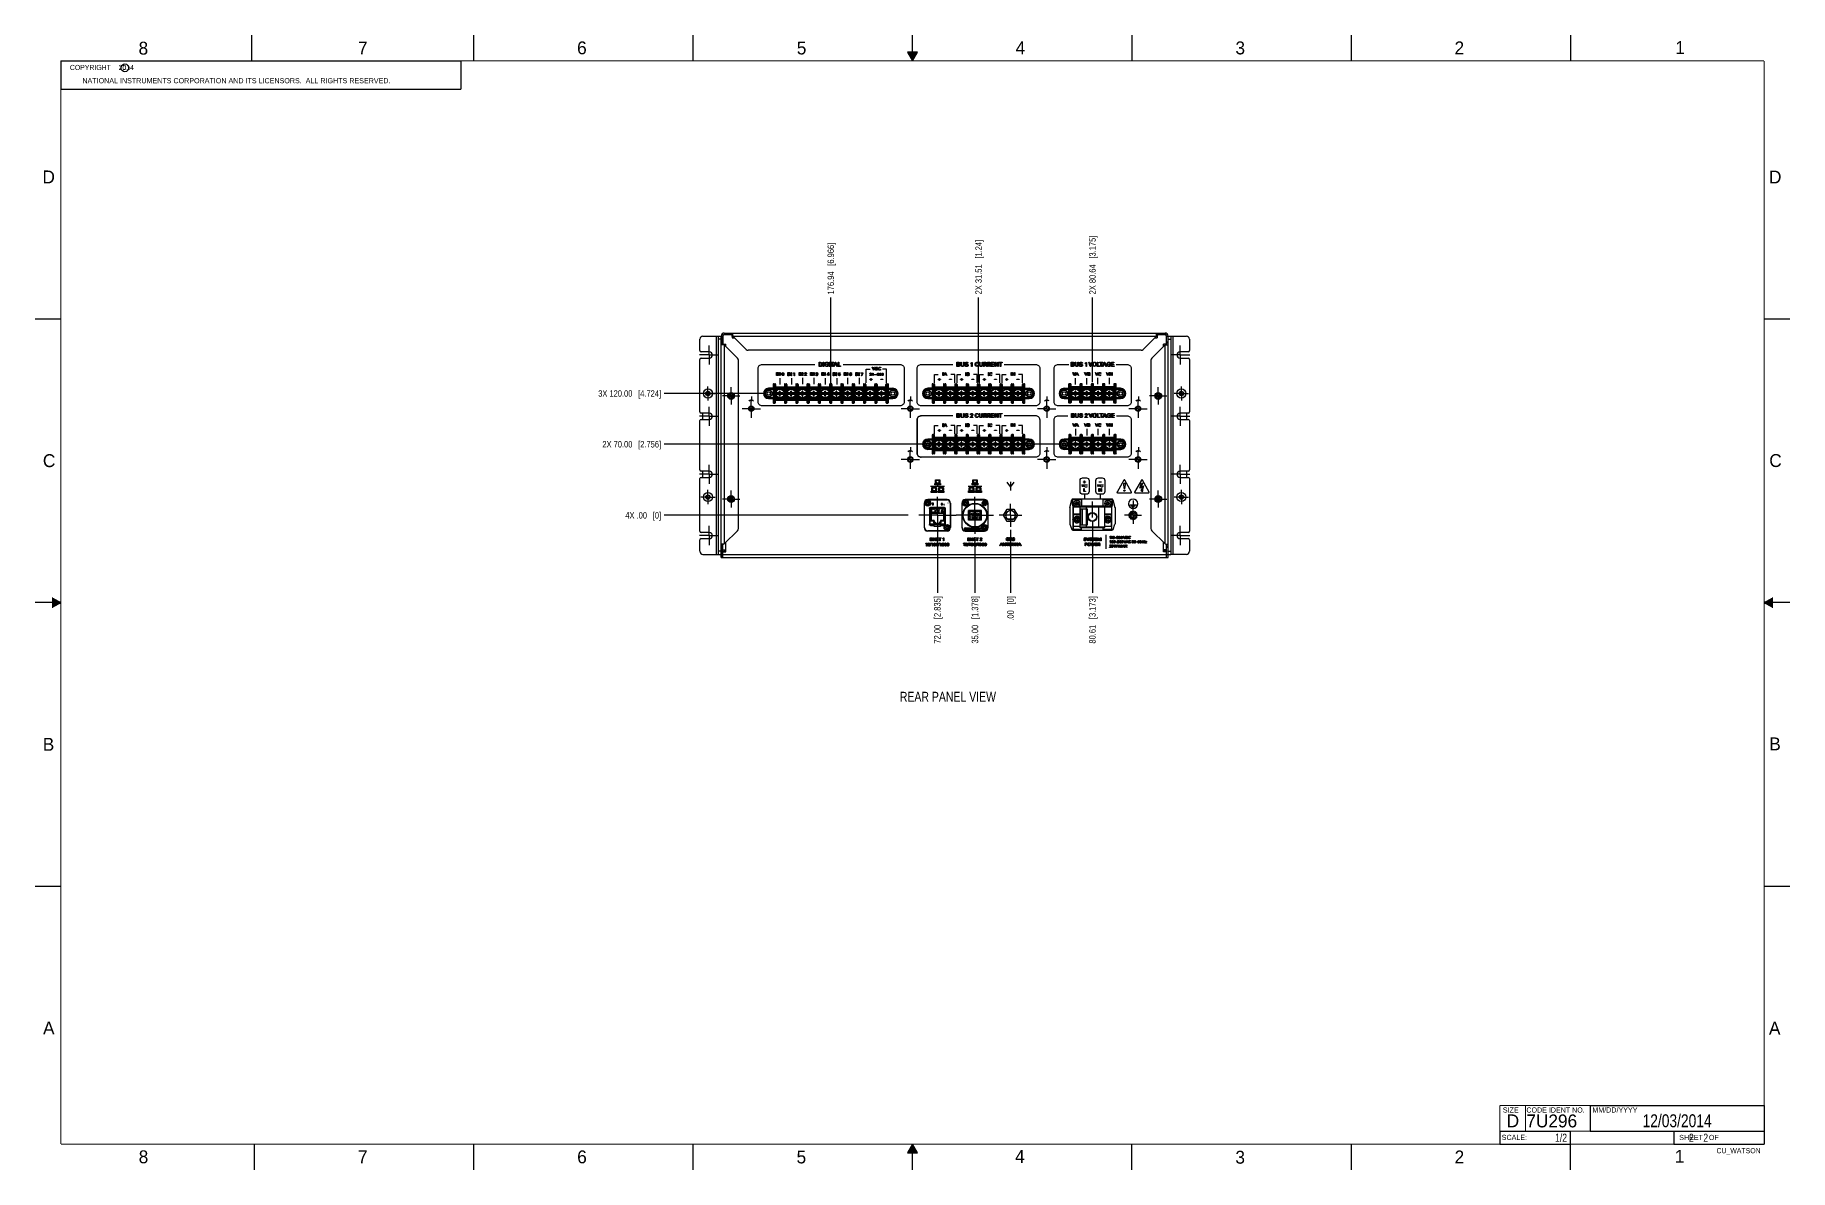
# Model space of a CAD drawing. Header units: inches. Extents: x 0 to 34, y 0 to 22.
import ezdxf

# ---------------------------------------------------------------- set-up
doc = ezdxf.new("R2010")
doc.units = ezdxf.units.IN
doc.header["$LTSCALE"] = 1.87
doc.header["$MEASUREMENT"] = 0
doc.linetypes.add('CENTER', pattern=[0.6, 0.375, -0.075, 0.075, -0.075])
doc.layers.get('0').update_dxf_attribs({"linetype": 'CONTINUOUS'})
for name, color, linetype in [('02___PRT_ALL_AXES', 7, 'CONTINUOUS'), ('COSMETIC', 7, 'CONTINUOUS'), ('DEFAULT_1', 7, 'CENTER'), ('DETAIL', 7, 'CONTINUOUS'), ('DIMENSIONS', 7, 'CONTINUOUS'), ('NOTE', 7, 'CONTINUOUS')]:
    doc.layers.add(name, color=color, linetype=linetype)
doc.styles.get("Standard").update_dxf_attribs({"font": 'txt', "width": 0.8})
doc.styles.add('TEXTSTYLE_2', font='txt')
doc.styles.add('TEXTSTYLE_3', font='txt', dxfattribs={"width": 0.9})
doc.dimstyles.new('DIMSTYLE_1', dxfattribs={"dimtxt": 0.125, "dimasz": 0.18, "dimexe": 0.125, "dimexo": 0.0625, "dimgap": 0.09, "dimtad": 0, "dimtih": 1, "dimtoh": 1, "dimlfac": 2, "dimzin": 4, "dimdsep": 46, "dimtxsty": 'STANDARD', "dimblk": '_FILLED', "dimblk1": '_FILLED', "dimblk2": '_FILLED', "dimcen": 0.09, "dimadec": 0, "dimazin": 0, "dimtfac": 1, "dimtofl": 0, "dimtmove": 0, "dimatfit": 3, "dimldrblk": '_FILLED', "dimfxl": 1, "dimtolj": 1, "dimtzin": 4, "dimarcsym": 0})
doc.dimstyles.new('DIMSTYLE_2', dxfattribs={"dimtxt": 0.125, "dimasz": 0.18, "dimexe": 0.125, "dimexo": 0.0625, "dimgap": 0.09, "dimtad": 0, "dimtih": 1, "dimtoh": 1, "dimlfac": 2, "dimzin": 4, "dimdsep": 46, "dimtxsty": 'STANDARD', "dimblk": '_FILLED', "dimblk1": '_FILLED', "dimblk2": '_FILLED', "dimcen": 0.09, "dimadec": 0, "dimazin": 0, "dimtp": 0.001, "dimtm": 0.001, "dimtfac": 1, "dimtofl": 0, "dimtmove": 0, "dimatfit": 3, "dimldrblk": '_FILLED', "dimfxl": 1, "dimtolj": 1, "dimtzin": 4, "dimarcsym": 0})

msp = doc.modelspace()

# ---------------------------------------------------------------- texts
at = {"color": 2, "linetype": 'CONTINUOUS', "attachment_point": 1, "line_spacing_factor": 0.9}
for s, insert, char_height, width, style in [('8', (2.0046, 21.8713), 0.25, 0.25, 'TEXTSTYLE_2'), ('7', (6.2556, 21.8743), 0.25, 0.25, 'TEXTSTYLE_2'), ('6', (10.5012, 21.8772), 0.25, 0.25, 'TEXTSTYLE_2'), ('5', (14.7577, 21.8747), 0.25, 0.25, 'TEXTSTYLE_2'), ('4', (18.9977, 21.8777), 0.25, 0.25, 'TEXTSTYLE_2'), ('3', (23.257, 21.8759), 0.25, 0.25, 'TEXTSTYLE_2'), ('2', (27.5025, 21.8762), 0.25, 0.25, 'TEXTSTYLE_2'), ('1', (31.7781, 21.8826), 0.25, 0.25, 'TEXTSTYLE_2'), ('NATIONAL INSTRUMENTS CORPORATION AND ITS LICENSORS.  ALL RIGHTS RESERVED.', (0.9162, 21.1657), 0.1, 7.3, 'TEXTSTYLE_2'), ('c', (1.6902, 21.4305), 0.1, 0.1, 'TEXTSTYLE_2'), ('D', (0.1424, 19.375), 0.25, 0.25, 'TEXTSTYLE_2'), ('D', (33.5947, 19.3736), 0.25, 0.25, 'TEXTSTYLE_2'), ('C', (0.1508, 13.8746), 0.25, 0.25, 'TEXTSTYLE_2'), ('C', (33.6004, 13.8767), 0.25, 0.25, 'TEXTSTYLE_2'), ('B', (0.1484, 8.3757), 0.25, 0.25, 'TEXTSTYLE_2'), ('B', (33.6006, 8.3845), 0.25, 0.25, 'TEXTSTYLE_2'), ('A', (0.1541, 2.8761), 0.25, 0.25, 'TEXTSTYLE_2'), ('A', (33.5939, 2.8728), 0.25, 0.25, 'TEXTSTYLE_2'), ('SIZE', (28.4379, 1.2118), 0.1, 0.4, 'TEXTSTYLE_2'), ('CODE IDENT NO.', (28.8949, 1.2115), 0.1, 1.26, 'TEXTSTYLE_3'), ('MM/DD/YYYY', (30.1721, 1.2121), 0.1, 1, 'TEXTSTYLE_2'), ('SCALE:', (28.4164, 0.6806), 0.1, 0.6, 'TEXTSTYLE_2'), ('SHEET   OF', (31.8549, 0.6795), 0.1, 1, 'TEXTSTYLE_2'), ('8', (2.0074, 0.3791), 0.25, 0.25, 'TEXTSTYLE_2'), ('7', (6.2553, 0.3787), 0.25, 0.25, 'TEXTSTYLE_2'), ('6', (10.5033, 0.3784), 0.25, 0.25, 'TEXTSTYLE_2'), ('5', (14.754, 0.3762), 0.25, 0.25, 'TEXTSTYLE_2'), ('4', (18.9884, 0.3869), 0.25, 0.25, 'TEXTSTYLE_2'), ('3', (23.2555, 0.371), 0.25, 0.25, 'TEXTSTYLE_2'), ('2', (27.5035, 0.3763), 0.25, 0.25, 'TEXTSTYLE_2'), ('1', (31.7706, 0.389), 0.25, 0.25, 'TEXTSTYLE_2')]:
    msp.add_mtext(s, dxfattribs=dict(at, insert=insert, char_height=char_height, width=width, style=style))
at = {"color": 7, "linetype": 'CONTINUOUS', "char_height": 0.25, "attachment_point": 1, "line_spacing_factor": 0.9, "style": 'TEXTSTYLE_2'}
for s, insert, width in [('D  ', (28.5128, 1.0764), 0.75), ('7U296', (28.8928, 1.0745), 1.25)]:
    msp.add_mtext(s, dxfattribs=dict(at, insert=insert, width=width))
at = {"layer": 'DETAIL', "color": 2, "linetype": 'CONTINUOUS', "line_spacing_factor": 0.9}
for s, insert, char_height, width, attachment_point in [('   COPYRIGHT    2014', (0.5625, 21.4219), 0.1, 1.6, 1), ('REAR PANEL VIEW', (16.7544, 9.2684), 0.19, 2.28, 1), ('CU_WATSON', (33.4323, 0.4232), 0.1, 0.72, 3)]:
    msp.add_mtext(s, dxfattribs=dict(at, insert=insert, char_height=char_height, width=width, attachment_point=attachment_point))
at = {"layer": 'DETAIL', "color": 7, "linetype": 'CONTINUOUS', "char_height": 0.15625, "line_spacing_factor": 0.9}
for s, insert, width, attachment_point in [('1/2', (29.6823, 0.7024), 0.375, 3), ('     2    2', (31.8118, 0.7028), 1.375, 1)]:
    msp.add_mtext(s, dxfattribs=dict(at, insert=insert, width=width, attachment_point=attachment_point))
at = {"layer": 'NOTE', "color": 7, "linetype": 'CONTINUOUS', "insert": (31.8144, 1.0781), "char_height": 0.25, "width": 2, "attachment_point": 2, "line_spacing_factor": 0.9}
msp.add_mtext('12/03/2014', dxfattribs=at)

# ---------------------------------------------------------------- blocks, each defined once
blk = doc.blocks.new('*D0')
at = {"layer": 'DIMENSIONS', "color": 2, "linetype": 'CONTINUOUS'}
blk.add_line((14.15, 15.052), (12.191, 15.052), dxfattribs=at)
at = {"layer": 'DIMENSIONS', "color": 2, "linetype": 'CONTINUOUS', "insert": (12.129, 15.115), "char_height": 0.125, "width": 1.725, "attachment_point": 3, "line_spacing_factor": 0.9}
blk.add_mtext('3X 120.00{\\Ftxt.shx;\\W1.000000;\\H0.125000; }[4.724]', dxfattribs=at)
blk = doc.blocks.new('_FILLED')
at = {"color": 0, "linetype": 'BYBLOCK'}
blk.add_solid([(0, 0), (-1, 0.17), (-1, -0.17)], dxfattribs=at)
blk = doc.blocks.new('*D1')
at = {"layer": 'DIMENSIONS', "color": 2, "linetype": 'CONTINUOUS'}
blk.add_line((16.917, 12.69), (12.191, 12.69), dxfattribs=at)
at = {"layer": 'DIMENSIONS', "color": 2, "linetype": 'CONTINUOUS', "insert": (12.129, 12.752), "char_height": 0.125, "width": 1.025, "attachment_point": 3, "line_spacing_factor": 0.9}
blk.add_mtext('4X .00{\\Ftxt.shx;\\W1.000000;\\H0.125000; }[0]', dxfattribs=at)
blk = doc.blocks.new('*D2')
at = {"layer": 'DIMENSIONS', "color": 2, "linetype": 'CONTINUOUS'}
blk.add_line((20.971, 14.068), (12.191, 14.068), dxfattribs=at)
at = {"layer": 'DIMENSIONS', "color": 2, "linetype": 'CONTINUOUS', "insert": (12.129, 14.13), "char_height": 0.125, "width": 1.625, "attachment_point": 3, "line_spacing_factor": 0.9}
blk.add_mtext('2X 70.00{\\Ftxt.shx;\\W1.000000;\\H0.125000; }[2.756]', dxfattribs=at)
blk = doc.blocks.new('*D3')
at = {"layer": 'DIMENSIONS', "color": 2, "linetype": 'CONTINUOUS'}
blk.add_line((17.482, 12.266), (17.482, 11.185), dxfattribs=at)
at = {"layer": 'DIMENSIONS', "color": 2, "linetype": 'CONTINUOUS', "insert": (17.419, 11.123), "char_height": 0.125, "width": 1.325, "attachment_point": 3, "rotation": 90, "line_spacing_factor": 0.9}
blk.add_mtext('72.00{\\Ftxt.shx;\\W1.000000;\\H0.125000; }[2.835]', dxfattribs=at)
blk = doc.blocks.new('*D4')
at = {"layer": 'DIMENSIONS', "color": 2, "linetype": 'CONTINUOUS'}
blk.add_line((18.899, 12.406), (18.899, 11.185), dxfattribs=at)
at = {"layer": 'DIMENSIONS', "color": 2, "linetype": 'CONTINUOUS', "insert": (18.837, 11.123), "char_height": 0.125, "width": 0.725, "attachment_point": 3, "rotation": 90, "line_spacing_factor": 0.9}
blk.add_mtext('.00{\\Ftxt.shx;\\W1.000000;\\H0.125000; }[0]', dxfattribs=at)
blk = doc.blocks.new('*D5')
at = {"layer": 'DIMENSIONS', "color": 2, "linetype": 'CONTINUOUS'}
blk.add_line((17.482, 12.412), (17.482, 11.185), dxfattribs=at)
at = {"layer": 'DIMENSIONS', "color": 2, "linetype": 'CONTINUOUS', "insert": (17.419, 11.123), "char_height": 0.125, "width": 1.325, "attachment_point": 3, "rotation": 90, "line_spacing_factor": 0.9}
blk.add_mtext('72.00{\\Ftxt.shx;\\W1.000000;\\H0.125000; }[2.835]', dxfattribs=at)
blk = doc.blocks.new('*D6')
at = {"layer": 'DIMENSIONS', "color": 2, "linetype": 'CONTINUOUS'}
blk.add_line((20.486, 12.585), (20.486, 11.185), dxfattribs=at)
at = {"layer": 'DIMENSIONS', "color": 2, "linetype": 'CONTINUOUS', "insert": (20.423, 11.123), "char_height": 0.125, "width": 1.325, "attachment_point": 3, "rotation": 90, "line_spacing_factor": 0.9}
blk.add_mtext('80.61{\\Ftxt.shx;\\W1.000000;\\H0.125000; }[3.173]', dxfattribs=at)
blk = doc.blocks.new('*D7')
at = {"layer": 'DIMENSIONS', "color": 2, "linetype": 'CONTINUOUS'}
blk.add_line((20.487, 15.269), (20.487, 16.911), dxfattribs=at)
at = {"layer": 'DIMENSIONS', "color": 2, "linetype": 'CONTINUOUS', "insert": (20.424, 16.973), "char_height": 0.125, "width": 1.625, "attachment_point": 1, "rotation": 90, "line_spacing_factor": 0.9}
blk.add_mtext('2X 80.64{\\Ftxt.shx;\\W1.000000;\\H0.125000; }[3.175]', dxfattribs=at)
blk = doc.blocks.new('*D8')
at = {"layer": 'DIMENSIONS', "color": 2, "linetype": 'CONTINUOUS'}
blk.add_line((18.279, 15.262), (18.279, 16.911), dxfattribs=at)
at = {"layer": 'DIMENSIONS', "color": 2, "linetype": 'CONTINUOUS', "insert": (18.216, 16.973), "char_height": 0.125, "width": 1.525, "attachment_point": 1, "rotation": 90, "line_spacing_factor": 0.9}
blk.add_mtext('2X 31.51{\\Ftxt.shx;\\W1.000000;\\H0.125000; }[1.24]', dxfattribs=at)
blk = doc.blocks.new('*D9')
at = {"layer": 'DIMENSIONS', "color": 2, "linetype": 'CONTINUOUS'}
blk.add_line((15.416, 14.927), (15.416, 16.911), dxfattribs=at)
at = {"layer": 'DIMENSIONS', "color": 2, "linetype": 'CONTINUOUS', "insert": (15.354, 16.973), "char_height": 0.125, "width": 1.425, "attachment_point": 1, "rotation": 90, "line_spacing_factor": 0.9}
blk.add_mtext('176.94{\\Ftxt.shx;\\W1.000000;\\H0.125000; }[6.966]', dxfattribs=at)
blk = doc.blocks.new('*D10')
at = {"layer": 'DIMENSIONS', "color": 2, "linetype": 'CONTINUOUS'}
blk.add_line((18.21, 12.266), (18.21, 11.185), dxfattribs=at)
at = {"layer": 'DIMENSIONS', "color": 2, "linetype": 'CONTINUOUS', "insert": (18.148, 11.123), "char_height": 0.125, "width": 1.325, "attachment_point": 3, "rotation": 90, "line_spacing_factor": 0.9}
blk.add_mtext('35.00{\\Ftxt.shx;\\W1.000000;\\H0.125000; }[1.378]', dxfattribs=at)

# ---------------------------------------------------------------- dimensions: what is measured, and where the dimension line sits
at = {"layer": 'DIMENSIONS', "color": 2, "linetype": 'CONTINUOUS'}
for feature_location, offset, origin, dimstyle, picture, middle in [((15.416, 14.9271), (0, 1.9838), (18.8992, 14.8646), 'DIMSTYLE_1', '*D9', (15.416, 17.6859)), ((20.4859, 12.5852), (0, -1.3998), (18.8992, 12.6477), 'DIMSTYLE_1', '*D6', (20.4859, 10.4605)), ((17.4819, 12.4124), (0, -1.2269), (18.8992, 12.4749), 'DIMSTYLE_1', '*D5', (17.4819, 10.4605)), ((17.4819, 12.2662), (0, -1.0807), (18.8992, 12.4685), 'DIMSTYLE_1', '*D3', (17.4819, 10.4605)), ((18.2102, 12.2662), (0, -1.0807), (18.8992, 12.3287), 'DIMSTYLE_2', '*D10', (18.2102, 10.4605)), ((18.8991851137, 12.405965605), (0, -1.220472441), (18.8991851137, 12.468465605), 'DIMSTYLE_1', '*D4', (18.8991851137, 10.760493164))]:
    dim = msp.add_ordinate_dim(feature_location=feature_location, offset=offset, dtype=1, origin=origin, dimstyle=dimstyle, override={"dimtad": 1, "dimtih": 0, "dimtoh": 0}, dxfattribs=at)
    dim.commit()
    dim.dimension.update_dxf_attribs({"geometry": picture, "text_midpoint": middle})
for feature_location, offset, dtype, origin, text, picture, middle in [((18.279, 15.2624), (0, 1.6484), 1, (18.8992, 13.8804), '2X <>', '*D8', (18.279, 17.7359)), ((20.48666, 15.26892), (0, 1.64197), 1, (18.89919, 13.88038), '2X <>', '*D7', (20.48666, 17.78589)), ((14.1504, 15.0521), (-1.959, 0), 0, (18.6777, 12.6899), '3X <>', '*D0', (11.2664, 15.0521)), ((20.971, 14.0679), (-8.7796, 0), 0, (21.0335, 12.6899), '2X <>', '*D2', (11.3164, 14.0679)), ((16.9165930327, 12.6899222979), (-4.7251992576, 0), 0, (18.6777284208, 12.6899222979), '4X <>', '*D1', (11.6163937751, 12.6899222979))]:
    dim = msp.add_ordinate_dim(feature_location=feature_location, offset=offset, dtype=dtype, origin=origin, text=text, dimstyle='DIMSTYLE_1', override={"dimtad": 1, "dimtih": 0, "dimtoh": 0}, dxfattribs=at)
    dim.commit()
    dim.dimension.update_dxf_attribs({"geometry": picture, "text_midpoint": middle})

# ---------------------------------------------------------------- linework, layer by layer
at = {"color": 2, "linetype": 'CONTINUOUS'}
for p, q in [((4.2, 21.5), (4.2, 22)), ((8.5, 21.5), (8.5, 22)), ((12.75, 21.5), (12.75, 22)), ((17, 21.5), (17, 22)), ((21.25, 22), (21.25, 21.5)), ((25.5, 22), (25.5, 21.5)), ((29.75, 22), (29.75, 21.5)), ((0.5, 21.5), (8.25, 21.5)), ((0.5, 21.5), (0.5, 20.953)), ((8.25, 21.5), (8.25, 20.953)), ((16.902, 21.6697), (17, 21.5)), ((17.098, 21.6697), (16.902, 21.6697)), ((16.9076, 21.66), (17.0924, 21.66)), ((16.9134, 21.65), (17.0866, 21.65)), ((16.9192, 21.64), (17.0808, 21.64)), ((16.925, 21.63), (17.0751, 21.63)), ((16.9307, 21.62), (17.0693, 21.62)), ((16.9365, 21.61), (17.0635, 21.61)), ((16.9423, 21.6), (17.0578, 21.6)), ((16.9481, 21.59), (17.052, 21.59)), ((16.9538, 21.58), (17.0462, 21.58)), ((16.9596, 21.57), (17.0404, 21.57)), ((16.9654, 21.56), (17.0347, 21.56)), ((16.9712, 21.55), (17.0289, 21.55)), ((16.9769, 21.54), (17.0231, 21.54)), ((16.9827, 21.53), (17.0173, 21.53)), ((16.9885, 21.52), (17.0116, 21.52)), ((16.9942, 21.51), (17.0058, 21.51)), ((17, 21.5), (17.098, 21.6697)), ((0.5, 20.953), (8.25, 20.953)), ((0, 16.5), (0.5, 16.5)), ((33.5, 16.5), (34, 16.5)), ((0.5, 11), (0, 11)), ((0.3303, 11.09), (0.3441, 11.09)), ((0.3303, 11.08), (0.3614, 11.08)), ((0.3303, 11.07), (0.3788, 11.07)), ((0.3303, 11.06), (0.3961, 11.06)), ((0.3303, 11.05), (0.4134, 11.05)), ((0.3303, 11.04), (0.4307, 11.04)), ((0.3303, 11.03), (0.448, 11.03)), ((0.3303, 11.02), (0.4654, 11.02)), ((0.3303, 11.01), (0.4827, 11.01)), ((0.3303, 10.99), (0.4827, 10.99)), ((0.3303, 10.98), (0.4654, 10.98)), ((0.3303, 10.97), (0.448, 10.97)), ((0.3303, 10.96), (0.4307, 10.96)), ((0.3303, 10.95), (0.4134, 10.95)), ((0.3303, 10.94), (0.3961, 10.94)), ((0.3303, 10.93), (0.3788, 10.93)), ((0.3303, 10.92), (0.3614, 10.92)), ((0.3303, 10.91), (0.3441, 10.91)), ((34, 11), (33.5, 11)), ((33.5173, 11.01), (33.6697, 11.01)), ((33.5173, 10.99), (33.6697, 10.99)), ((33.5347, 11.02), (33.6697, 11.02)), ((33.5347, 10.98), (33.6697, 10.98)), ((33.552, 11.03), (33.6697, 11.03)), ((33.552, 10.97), (33.6697, 10.97)), ((33.5693, 11.04), (33.6697, 11.04)), ((33.5693, 10.96), (33.6697, 10.96)), ((33.5866, 11.05), (33.6697, 11.05)), ((33.5866, 10.95), (33.6697, 10.95)), ((33.6039, 11.06), (33.6697, 11.06)), ((33.6039, 10.94), (33.6697, 10.94)), ((33.6213, 11.07), (33.6697, 11.07)), ((33.6213, 10.93), (33.6697, 10.93)), ((33.6386, 11.08), (33.6697, 11.08)), ((33.6386, 10.92), (33.6697, 10.92)), ((33.6559, 11.09), (33.6697, 11.09)), ((33.6559, 10.91), (33.6697, 10.91)), ((0, 5.5), (0.5, 5.5)), ((33.5, 5.5), (34, 5.5)), ((30.1294, 1.2499), (33.4994, 1.2499)), ((30.1294, 1.2499), (30.1294, 0.7499)), ((33.4994, 1.2499), (33.4994, 0.7499)), ((28.3798, 0.7493), (29.7448, 0.7493)), ((28.3798, 0.7493), (28.3798, 0.4993)), ((29.7448, 0.7493), (29.7448, 0.4993)), ((30.1294, 0.7499), (33.4994, 0.7499)), ((31.7493, 0.7496), (33.4993, 0.7496)), ((31.7493, 0.7496), (31.7493, 0.4996)), ((33.4993, 0.7496), (33.4993, 0.4996)), ((4.25, 0), (4.25, 0.5)), ((8.5, 0), (8.5, 0.5)), ((12.75, 0), (12.75, 0.5)), ((17, 0.5), (16.902, 0.3303)), ((16.9134, 0.35), (17.0866, 0.35)), ((16.9192, 0.36), (17.0808, 0.36)), ((16.925, 0.37), (17.0751, 0.37)), ((16.9307, 0.38), (17.0693, 0.38)), ((16.9365, 0.39), (17.0635, 0.39)), ((16.9423, 0.4), (17.0578, 0.4)), ((16.9481, 0.41), (17.052, 0.41)), ((16.9538, 0.42), (17.0462, 0.42)), ((16.9596, 0.43), (17.0404, 0.43)), ((16.9654, 0.44), (17.0347, 0.44)), ((16.9712, 0.45), (17.0289, 0.45)), ((16.9769, 0.46), (17.0231, 0.46)), ((16.9827, 0.47), (17.0173, 0.47)), ((16.9885, 0.48), (17.0116, 0.48)), ((16.9942, 0.49), (17.0058, 0.49)), ((17.098, 0.3303), (17, 0.5)), ((17, 0), (17, 0.5)), ((21.25, 0), (21.25, 0.5)), ((25.5, 0.5), (25.5, 0)), ((28.3798, 0.4993), (29.7448, 0.4993)), ((29.75, 0), (29.75, 0.5)), ((31.7493, 0.4996), (33.4993, 0.4996)), ((32.4948, 0.5013), (33.4948, 0.5013)), ((32.4948, 0.5013), (32.4948, 0.5008)), ((32.4948, 0.5008), (33.4948, 0.5008)), ((33.4948, 0.5013), (33.4948, 0.5008)), ((16.902, 0.3303), (17.098, 0.3303)), ((16.9076, 0.34), (17.0924, 0.34))]:
    msp.add_line(p, q, dxfattribs=at)
at = {"color": 3, "linetype": 'CONTINUOUS'}
for p, q in [((12.8789, 15.8832), (12.8789, 16.1043)), ((12.9389, 16.1643), (13.2432, 16.1643)), ((13.194, 16.1643), (13.194, 11.932)), ((13.2432, 11.932), (13.2432, 16.1643)), ((13.3219, 15.997), (13.3219, 16.1643)), ((13.3268, 16.0856), (13.3219, 16.0856)), ((13.3514, 16.1939), (13.5188, 16.1939)), ((13.3514, 15.9944), (13.3514, 16.0108)), ((13.4676, 16.1939), (13.4676, 16.1889)), ((13.5054, 16.1889), (13.5188, 16.1889)), ((21.7274, 16.1939), (21.8948, 16.1939)), ((21.7274, 16.1889), (21.757, 16.1889)), ((21.7786, 16.1939), (21.7786, 16.1889)), ((21.8948, 16.0108), (21.8948, 15.9944)), ((21.9194, 16.0856), (21.9243, 16.0856)), ((21.9243, 15.997), (21.9243, 16.1643)), ((22.003, 16.1643), (22.3073, 16.1643)), ((22.003, 16.1643), (22.003, 11.932)), ((22.0522, 11.932), (22.0522, 16.1643)), ((22.3673, 16.1043), (22.3673, 15.8832)), ((12.8789, 14.6957), (12.8789, 15.7132)), ((13.0606, 15.8582), (12.9039, 15.8582)), ((12.9039, 15.7382), (13.0606, 15.7382)), ((22.3423, 15.8582), (22.1856, 15.8582)), ((22.1856, 15.7382), (22.3423, 15.7382)), ((22.3673, 15.7132), (22.3673, 14.6957)), ((13.0606, 14.6707), (12.9039, 14.6707)), ((22.3423, 14.6707), (22.1856, 14.6707)), ((12.8789, 13.5707), (12.8789, 14.5257)), ((12.9039, 14.5507), (13.0606, 14.5507)), ((22.1856, 14.5507), (22.3423, 14.5507)), ((22.3673, 14.5257), (22.3673, 13.5707)), ((12.8789, 12.3832), (12.8789, 13.4007)), ((13.0606, 13.5457), (12.9039, 13.5457)), ((12.9039, 13.4257), (13.0606, 13.4257)), ((22.3423, 13.5457), (22.1856, 13.5457)), ((22.1856, 13.4257), (22.3423, 13.4257)), ((22.3673, 13.4007), (22.3673, 12.3832)), ((13.0606, 12.3582), (12.9039, 12.3582)), ((22.3423, 12.3582), (22.1856, 12.3582)), ((12.8789, 11.992), (12.8789, 12.2132)), ((12.9039, 12.2382), (13.0606, 12.2382)), ((12.9389, 11.932), (13.2432, 11.932)), ((13.3219, 11.873), (13.3219, 12.1328)), ((13.3564, 11.9842), (13.3564, 12.0236)), ((21.8898, 12.0236), (21.8898, 11.9842)), ((21.9243, 11.873), (21.9243, 12.1328)), ((22.3073, 11.932), (22.003, 11.932)), ((22.1856, 12.2382), (22.3423, 12.2382)), ((22.3673, 12.2132), (22.3673, 11.992))]:
    msp.add_line(p, q, dxfattribs=at)
at = {"color": 7, "linetype": 'CONTINUOUS'}
for p, q in [((13.2432, 16.1643), (13.3219, 16.1643)), ((13.2924, 16.1043), (13.2432, 16.1043)), ((13.2924, 11.873), (13.2924, 16.1643)), ((13.2924, 16.0521), (13.3219, 16.0521)), ((13.2924, 16.0364), (13.3219, 16.0364)), ((13.3392, 15.997), (13.2924, 15.997)), ((13.3268, 16.1643), (13.3268, 16.0265)), ((13.3426, 16.0108), (13.3859, 16.0108)), ((13.3514, 16.2234), (13.3514, 16.1939)), ((13.3514, 16.2234), (21.8948, 16.2234)), ((13.4892, 16.1889), (13.3514, 16.1889)), ((13.3514, 15.9944), (13.3514, 12.1355)), ((13.6097, 15.7387), (13.3601, 15.9884)), ((13.3859, 15.9626), (13.3859, 16.0108)), ((13.4499, 16.1939), (13.4499, 16.1889)), ((13.4637, 16.1939), (13.4637, 16.2234)), ((13.4794, 16.1939), (13.4794, 16.2234)), ((13.505, 16.1732), (13.505, 16.1299)), ((13.505, 16.1299), (13.5532, 16.1299)), ((13.507, 16.1594), (13.507, 16.1889)), ((13.5243, 16.1594), (13.507, 16.1594)), ((13.5188, 16.1766), (13.5188, 16.2234)), ((13.5214, 16.1643), (21.7248, 16.1643)), ((13.7771, 15.906), (13.5274, 16.1557)), ((21.7188, 16.1557), (21.4691, 15.906)), ((21.8861, 15.9884), (21.6365, 15.7387)), ((21.693, 16.1299), (21.7412, 16.1299)), ((21.7392, 16.1594), (21.7219, 16.1594)), ((21.7274, 16.1766), (21.7274, 16.2234)), ((21.7392, 16.1594), (21.7392, 16.1889)), ((21.7412, 16.1732), (21.7412, 16.1299)), ((21.8879, 16.1889), (21.757, 16.1889)), ((21.7668, 16.2234), (21.7668, 16.1939)), ((21.7826, 16.2234), (21.7826, 16.1939)), ((21.7963, 16.1939), (21.7963, 16.1889)), ((21.9036, 16.0108), (21.8603, 16.0108)), ((21.8603, 15.9626), (21.8603, 16.0108)), ((21.8948, 16.2234), (21.8948, 16.1939)), ((21.8948, 12.1355), (21.8948, 15.9944)), ((21.907, 15.997), (21.9538, 15.997)), ((21.9194, 16.0265), (21.9194, 16.1574)), ((21.9243, 16.1643), (22.003, 16.1643)), ((21.9243, 16.0521), (21.9538, 16.0521)), ((21.9243, 16.0364), (21.9538, 16.0364)), ((21.9538, 11.873), (21.9538, 16.1643)), ((21.9538, 16.1043), (22.003, 16.1043)), ((13.627, 12.4329), (13.627, 15.697)), ((21.4274, 15.8887), (13.8188, 15.8887)), ((21.6192, 15.697), (21.6192, 12.4329)), ((14.1834, 15.0692), (14.2129, 15.0862)), ((14.1834, 15.0351), (14.1834, 15.0692)), ((14.2129, 15.018), (14.1834, 15.0351)), ((14.2129, 15.1378), (14.2129, 15.1521)), ((14.299, 15.1521), (14.2129, 15.1521)), ((14.3033, 15.1477), (14.2129, 15.1477)), ((14.2129, 15.1378), (14.3037, 15.1378)), ((14.2129, 15.0862), (14.2424, 15.0692)), ((14.2424, 15.0351), (14.2129, 15.018)), ((14.2129, 14.9521), (14.2129, 14.9665)), ((14.3037, 14.9665), (14.2129, 14.9665)), ((14.2424, 15.0692), (14.2424, 15.0351)), ((14.299, 15.2291), (14.299, 15.1521)), ((14.3094, 15.2187), (14.299, 15.2291)), ((14.3033, 15.1477), (14.299, 15.1521)), ((14.3037, 14.9665), (14.3037, 15.1378)), ((14.3094, 15.2396), (14.3199, 15.2292)), ((14.3094, 15.2396), (14.3351, 15.2396)), ((14.3117, 15.1512), (14.3117, 14.953)), ((14.3117, 15.1512), (14.3327, 15.1512)), ((14.3247, 15.2292), (14.3199, 15.2292)), ((14.3247, 15.2292), (14.3351, 15.2396)), ((14.3329, 14.953), (14.3329, 15.1512)), ((14.3456, 15.2291), (14.3352, 15.2187)), ((14.3392, 15.1318), (14.3392, 15.166)), ((14.3392, 15.166), (14.5242, 15.166)), ((14.3429, 15.1318), (14.3392, 15.1318)), ((14.3392, 14.9725), (14.3392, 14.9382)), ((14.3392, 14.9725), (14.3429, 14.9725)), ((14.3395, 15.176), (14.3456, 15.1821)), ((14.5238, 15.176), (14.3395, 15.176)), ((14.342, 15.1193), (14.3395, 15.1218)), ((14.3395, 15.1218), (14.3424, 15.1218)), ((14.342, 14.985), (14.3395, 14.9825)), ((14.3424, 14.9825), (14.3395, 14.9825)), ((14.3423, 15.1231), (14.3425, 15.1263)), ((14.3423, 14.9812), (14.3423, 15.1231)), ((14.3423, 14.9805), (14.3423, 14.9811)), ((14.3423, 14.9797), (14.3423, 14.9805)), ((14.3425, 15.1263), (14.3428, 15.1295)), ((14.3429, 15.1371), (14.3429, 15.1318)), ((14.3429, 15.1371), (14.3492, 15.1371)), ((14.3429, 14.9725), (14.3429, 14.9671)), ((14.3492, 14.9671), (14.3429, 14.9671)), ((14.3442, 14.9771), (14.3442, 15.1271)), ((14.3442, 15.1245), (14.3677, 15.1009)), ((14.3589, 15.0866), (14.3442, 15.1014)), ((14.3442, 15.0028), (14.3589, 15.0176)), ((14.3677, 15.0033), (14.3442, 14.9798)), ((14.3456, 15.2291), (14.3456, 15.1821)), ((14.3456, 15.1821), (14.5177, 15.1821)), ((14.3523, 15.0656), (14.4123, 15.0656)), ((14.4123, 15.0386), (14.3523, 15.0386)), ((14.3567, 15.1396), (14.5067, 15.1396)), ((14.3567, 14.9646), (14.5067, 14.9646)), ((14.3593, 15.1396), (14.3829, 15.1161)), ((14.3829, 14.9882), (14.3593, 14.9646)), ((14.3673, 15.1396), (14.3673, 15.1421)), ((14.3673, 15.1421), (14.4961, 15.1421)), ((14.3673, 14.9621), (14.3673, 14.9646)), ((14.4961, 14.9621), (14.3673, 14.9621)), ((14.3824, 15.1396), (14.3972, 15.1249)), ((14.3972, 14.9794), (14.3824, 14.9646)), ((14.4092, 15.0446), (14.4092, 15.0596)), ((14.4092, 15.0596), (14.4117, 15.0596)), ((14.4117, 15.0446), (14.4092, 15.0446)), ((14.4117, 15.0712), (14.4117, 15.0669)), ((14.4117, 15.0373), (14.4117, 15.033)), ((14.4235, 15.0603), (14.4205, 15.0633)), ((14.4235, 15.044), (14.4205, 15.041)), ((14.4235, 15.044), (14.4235, 15.0603)), ((14.4235, 15.0603), (14.4398, 15.0603)), ((14.4398, 15.044), (14.4235, 15.044)), ((14.4242, 15.0721), (14.4242, 15.0975)), ((14.4242, 15.0068), (14.4242, 15.0321)), ((14.4392, 15.0721), (14.4392, 15.0975)), ((14.4392, 15.0068), (14.4392, 15.0321)), ((14.4398, 15.0603), (14.4428, 15.0633)), ((14.4398, 15.0603), (14.4398, 15.044)), ((14.4398, 15.044), (14.4428, 15.041)), ((14.4511, 15.0656), (14.511, 15.0656)), ((14.511, 15.0386), (14.4511, 15.0386)), ((14.4517, 15.0669), (14.4517, 15.0712)), ((14.4517, 15.0596), (14.4541, 15.0596)), ((14.4541, 15.0446), (14.4517, 15.0446)), ((14.4517, 15.033), (14.4517, 15.0373)), ((14.4541, 15.0596), (14.4541, 15.0446)), ((14.4662, 15.1249), (14.4809, 15.1396)), ((14.4809, 14.9646), (14.4662, 14.9794)), ((14.504, 15.1396), (14.4805, 15.1161)), ((14.4805, 14.9882), (14.504, 14.9646)), ((14.5192, 15.1245), (14.4956, 15.1009)), ((14.4956, 15.0033), (14.5192, 14.9798)), ((14.4961, 15.1421), (14.4961, 15.1396)), ((14.4961, 14.9646), (14.4961, 14.9621)), ((14.5192, 15.1014), (14.5044, 15.0866)), ((14.5044, 15.0176), (14.5192, 15.0028)), ((14.5142, 15.1371), (14.5205, 15.1371)), ((14.5205, 14.9671), (14.5142, 14.9671)), ((14.5177, 15.2291), (14.5177, 15.1821)), ((14.5282, 15.2187), (14.5177, 15.2291)), ((14.5177, 15.1821), (14.5238, 15.176)), ((14.5192, 14.9771), (14.5192, 15.1271)), ((14.5205, 15.1318), (14.5205, 15.1371)), ((14.5242, 15.1318), (14.5205, 15.1318)), ((14.5208, 14.978), (14.5205, 14.9748)), ((14.5205, 14.9671), (14.5205, 14.9725)), ((14.5205, 14.9725), (14.5242, 14.9725)), ((14.5211, 14.9811), (14.5208, 14.978)), ((14.5209, 15.1218), (14.5238, 15.1218)), ((14.5238, 14.9825), (14.5209, 14.9825)), ((14.521, 15.1245), (14.5211, 15.1238)), ((14.5211, 15.1238), (14.5211, 15.1231)), ((14.5211, 14.9812), (14.5211, 15.1231)), ((14.5238, 15.1218), (14.5213, 15.1193)), ((14.5213, 14.985), (14.5238, 14.9825)), ((14.5242, 15.166), (14.5242, 15.1318)), ((14.5242, 14.9725), (14.5242, 14.9382)), ((14.5282, 15.2396), (14.5387, 15.2292)), ((14.5282, 15.2396), (14.5539, 15.2396)), ((14.5304, 15.1512), (14.5304, 14.953)), ((14.5304, 15.1512), (14.5514, 15.1512)), ((14.5434, 15.2292), (14.5387, 15.2292)), ((14.5434, 15.2292), (14.5539, 15.2396)), ((14.5516, 14.953), (14.5516, 15.1512)), ((14.5644, 15.2291), (14.5539, 15.2187)), ((14.5579, 15.1318), (14.5579, 15.166)), ((14.5579, 15.166), (14.7429, 15.166)), ((14.5616, 15.1318), (14.5579, 15.1318)), ((14.5579, 14.9725), (14.5579, 14.9382)), ((14.5579, 14.9725), (14.5616, 14.9725)), ((14.5583, 15.176), (14.5644, 15.1821)), ((14.7426, 15.176), (14.5583, 15.176)), ((14.5608, 15.1193), (14.5583, 15.1218)), ((14.5583, 15.1218), (14.5612, 15.1218)), ((14.5608, 14.985), (14.5583, 14.9825)), ((14.5612, 14.9825), (14.5583, 14.9825)), ((14.561, 15.1231), (14.5613, 15.1263)), ((14.561, 14.9811), (14.561, 15.1231)), ((14.561, 14.9805), (14.561, 14.9811)), ((14.5611, 14.9797), (14.561, 14.9805)), ((14.5613, 15.1263), (14.5615, 15.1295)), ((14.5616, 15.1371), (14.5616, 15.1318)), ((14.5616, 15.1371), (14.5679, 15.1371)), ((14.5616, 14.9725), (14.5616, 14.9671)), ((14.5679, 14.9671), (14.5616, 14.9671)), ((14.5629, 14.9771), (14.5629, 15.1271)), ((14.5629, 15.1245), (14.5865, 15.1009)), ((14.5777, 15.0866), (14.5629, 15.1014)), ((14.5629, 15.0028), (14.5777, 15.0176)), ((14.5865, 15.0033), (14.5629, 14.9798)), ((14.5644, 15.2291), (14.5644, 15.1821)), ((14.5644, 15.1821), (14.7365, 15.1821)), ((14.5711, 15.0656), (14.631, 15.0656)), ((14.631, 15.0386), (14.5711, 15.0386)), ((14.5754, 15.1396), (14.7254, 15.1396)), ((14.5754, 14.9646), (14.7254, 14.9646)), ((14.5781, 15.1396), (14.6016, 15.1161)), ((14.6016, 14.9882), (14.5781, 14.9646)), ((14.586, 15.1396), (14.586, 15.1421)), ((14.586, 15.1421), (14.7148, 15.1421)), ((14.586, 14.9621), (14.586, 14.9646)), ((14.7148, 14.9621), (14.586, 14.9621)), ((14.6011, 15.1396), (14.6159, 15.1249)), ((14.6159, 14.9794), (14.6011, 14.9646)), ((14.6279, 15.0446), (14.6279, 15.0596)), ((14.6279, 15.0596), (14.6304, 15.0596)), ((14.6304, 15.0446), (14.6279, 15.0446)), ((14.6304, 15.0712), (14.6304, 15.0669)), ((14.6304, 15.0373), (14.6304, 15.033)), ((14.6423, 15.0603), (14.6393, 15.0633)), ((14.6423, 15.044), (14.6393, 15.041)), ((14.6423, 15.044), (14.6423, 15.0603)), ((14.6423, 15.0603), (14.6586, 15.0603)), ((14.6586, 15.044), (14.6423, 15.044)), ((14.6429, 15.0721), (14.6429, 15.0975)), ((14.6429, 15.0068), (14.6429, 15.0321)), ((14.6579, 15.0721), (14.6579, 15.0975)), ((14.6579, 15.0068), (14.6579, 15.0321)), ((14.6586, 15.0603), (14.6616, 15.0633)), ((14.6586, 15.0603), (14.6586, 15.044)), ((14.6586, 15.044), (14.6616, 15.041)), ((14.6698, 15.0656), (14.7298, 15.0656)), ((14.7298, 15.0386), (14.6698, 15.0386)), ((14.6704, 15.0669), (14.6704, 15.0712)), ((14.6704, 15.0596), (14.6729, 15.0596)), ((14.6729, 15.0446), (14.6704, 15.0446)), ((14.6704, 15.033), (14.6704, 15.0373)), ((14.6729, 15.0596), (14.6729, 15.0446)), ((14.6849, 15.1249), (14.6997, 15.1396)), ((14.6997, 14.9646), (14.6849, 14.9794)), ((14.7228, 15.1396), (14.6992, 15.1161)), ((14.6992, 14.9882), (14.7228, 14.9646)), ((14.7379, 15.1245), (14.7144, 15.1009)), ((14.7144, 15.0033), (14.7379, 14.9798)), ((14.7148, 15.1421), (14.7148, 15.1396)), ((14.7148, 14.9646), (14.7148, 14.9621)), ((14.7379, 15.1014), (14.7231, 15.0866)), ((14.7231, 15.0176), (14.7379, 15.0028)), ((14.7329, 15.1371), (14.7392, 15.1371)), ((14.7392, 14.9671), (14.7329, 14.9671)), ((14.7365, 15.2291), (14.7365, 15.1821)), ((14.7469, 15.2187), (14.7365, 15.2291)), ((14.7365, 15.1821), (14.7426, 15.176)), ((14.7379, 14.9771), (14.7379, 15.1271)), ((14.7392, 15.1318), (14.7392, 15.1371)), ((14.7429, 15.1318), (14.7392, 15.1318)), ((14.7392, 14.9671), (14.7392, 14.9725)), ((14.7392, 14.9725), (14.7429, 14.9725)), ((14.7396, 14.978), (14.7393, 14.9748)), ((14.7398, 14.9811), (14.7396, 14.978)), ((14.7397, 15.1245), (14.7398, 15.1238)), ((14.7397, 15.1218), (14.7426, 15.1218)), ((14.7426, 14.9825), (14.7397, 14.9825)), ((14.7398, 15.1238), (14.7398, 15.1231)), ((14.7398, 14.9812), (14.7398, 15.1231)), ((14.7426, 15.1218), (14.7401, 15.1193)), ((14.7401, 14.985), (14.7426, 14.9825)), ((14.7429, 15.166), (14.7429, 15.1318)), ((14.7429, 14.9725), (14.7429, 14.9382)), ((14.7469, 15.2396), (14.7574, 15.2292)), ((14.7469, 15.2396), (14.7726, 15.2396)), ((14.7492, 15.1512), (14.7492, 14.953)), ((14.7492, 15.1512), (14.7702, 15.1512)), ((14.7622, 15.2292), (14.7574, 15.2292)), ((14.7622, 15.2292), (14.7726, 15.2396)), ((14.7704, 14.953), (14.7704, 15.1512)), ((14.7831, 15.2291), (14.7727, 15.2187)), ((14.7767, 15.1318), (14.7767, 15.166)), ((14.7767, 15.166), (14.9617, 15.166)), ((14.7804, 15.1318), (14.7767, 15.1318)), ((14.7767, 14.9725), (14.7767, 14.9382)), ((14.7767, 14.9725), (14.7804, 14.9725)), ((14.777, 15.176), (14.7831, 15.1821)), ((14.9613, 15.176), (14.777, 15.176)), ((14.7795, 15.1193), (14.777, 15.1218)), ((14.777, 15.1218), (14.7799, 15.1218)), ((14.7795, 14.985), (14.777, 14.9825)), ((14.7799, 14.9825), (14.777, 14.9825)), ((14.7798, 15.1231), (14.78, 15.1263)), ((14.7798, 14.9811), (14.7798, 15.1231)), ((14.7798, 14.9805), (14.7798, 14.9811)), ((14.7798, 14.9797), (14.7798, 14.9805)), ((14.78, 15.1263), (14.7803, 15.1295)), ((14.7804, 15.1371), (14.7804, 15.1318)), ((14.7804, 15.1371), (14.7867, 15.1371)), ((14.7804, 14.9725), (14.7804, 14.9671)), ((14.7867, 14.9671), (14.7804, 14.9671)), ((14.7817, 14.9771), (14.7817, 15.1271)), ((14.7817, 15.1245), (14.8052, 15.1009)), ((14.7964, 15.0866), (14.7817, 15.1014)), ((14.7817, 15.0028), (14.7964, 15.0176)), ((14.8052, 15.0033), (14.7817, 14.9798)), ((14.7831, 15.2291), (14.7831, 15.1821)), ((14.7831, 15.1821), (14.9552, 15.1821)), ((14.7898, 15.0656), (14.8498, 15.0656)), ((14.8498, 15.0386), (14.7898, 15.0386)), ((14.7942, 15.1396), (14.9442, 15.1396)), ((14.7942, 14.9646), (14.9442, 14.9646)), ((14.7968, 15.1396), (14.8204, 15.1161)), ((14.8204, 14.9882), (14.7968, 14.9646)), ((14.8048, 15.1396), (14.8048, 15.1421)), ((14.8048, 15.1421), (14.9336, 15.1421)), ((14.8048, 14.9621), (14.8048, 14.9646)), ((14.9336, 14.9621), (14.8048, 14.9621)), ((14.8199, 15.1396), (14.8347, 15.1249)), ((14.8347, 14.9794), (14.8199, 14.9646)), ((14.8467, 15.0446), (14.8467, 15.0596)), ((14.8467, 15.0596), (14.8492, 15.0596)), ((14.8492, 15.0446), (14.8467, 15.0446)), ((14.8492, 15.0712), (14.8492, 15.0669)), ((14.8492, 15.0373), (14.8492, 15.033)), ((14.861, 15.0603), (14.858, 15.0633)), ((14.861, 15.044), (14.858, 15.041)), ((14.861, 15.044), (14.861, 15.0603)), ((14.861, 15.0603), (14.8773, 15.0603)), ((14.8773, 15.044), (14.861, 15.044)), ((14.8617, 15.0721), (14.8617, 15.0975)), ((14.8617, 15.0068), (14.8617, 15.0321)), ((14.8767, 15.0721), (14.8767, 15.0975)), ((14.8767, 15.0068), (14.8767, 15.0321)), ((14.8773, 15.0603), (14.8803, 15.0633)), ((14.8773, 15.0603), (14.8773, 15.044)), ((14.8773, 15.044), (14.8803, 15.041)), ((14.8886, 15.0656), (14.9485, 15.0656)), ((14.9485, 15.0386), (14.8886, 15.0386)), ((14.8892, 15.0669), (14.8892, 15.0712)), ((14.8892, 15.0596), (14.8916, 15.0596)), ((14.8916, 15.0446), (14.8892, 15.0446)), ((14.8892, 15.033), (14.8892, 15.0373)), ((14.8916, 15.0596), (14.8916, 15.0446)), ((14.9037, 15.1249), (14.9184, 15.1396)), ((14.9184, 14.9646), (14.9037, 14.9794)), ((14.9415, 15.1396), (14.918, 15.1161)), ((14.918, 14.9882), (14.9415, 14.9646)), ((14.9567, 15.1245), (14.9331, 15.1009)), ((14.9331, 15.0033), (14.9567, 14.9798)), ((14.9336, 15.1421), (14.9336, 15.1396)), ((14.9336, 14.9646), (14.9336, 14.9621)), ((14.9567, 15.1014), (14.9419, 15.0866)), ((14.9419, 15.0176), (14.9567, 15.0028)), ((14.9517, 15.1371), (14.958, 15.1371)), ((14.958, 14.9671), (14.9517, 14.9671)), ((14.9552, 15.2291), (14.9552, 15.1821)), ((14.9657, 15.2187), (14.9552, 15.2291)), ((14.9552, 15.1821), (14.9613, 15.176)), ((14.9567, 14.9771), (14.9567, 15.1271)), ((14.958, 15.1318), (14.958, 15.1371)), ((14.9617, 15.1318), (14.958, 15.1318)), ((14.9583, 14.978), (14.958, 14.9748)), ((14.958, 14.9671), (14.958, 14.9725)), ((14.958, 14.9725), (14.9617, 14.9725)), ((14.9586, 14.9811), (14.9583, 14.978)), ((14.9584, 15.1218), (14.9613, 15.1218)), ((14.9613, 14.9825), (14.9584, 14.9825)), ((14.9585, 15.1245), (14.9586, 15.1238)), ((14.9586, 15.1238), (14.9586, 15.1231)), ((14.9586, 14.9812), (14.9586, 15.1231)), ((14.9613, 15.1218), (14.9588, 15.1193)), ((14.9588, 14.985), (14.9613, 14.9825)), ((14.9617, 15.166), (14.9617, 15.1318)), ((14.9617, 14.9725), (14.9617, 14.9382)), ((14.9657, 15.2396), (14.9762, 15.2292)), ((14.9657, 15.2396), (14.9914, 15.2396)), ((14.9679, 15.1512), (14.9679, 14.953)), ((14.9679, 15.1512), (14.9889, 15.1512)), ((14.9809, 15.2292), (14.9762, 15.2292)), ((14.9809, 15.2292), (14.9914, 15.2396)), ((14.9891, 14.953), (14.9891, 15.1512)), ((15.0019, 15.2291), (14.9914, 15.2187)), ((14.9954, 15.1318), (14.9954, 15.166)), ((14.9954, 15.166), (15.1804, 15.166)), ((14.9991, 15.1318), (14.9954, 15.1318)), ((14.9954, 14.9725), (14.9954, 14.9382)), ((14.9954, 14.9725), (14.9991, 14.9725)), ((14.9958, 15.176), (15.0019, 15.1821)), ((15.1801, 15.176), (14.9958, 15.176)), ((14.9983, 15.1193), (14.9958, 15.1218)), ((14.9958, 15.1218), (14.9987, 15.1218)), ((14.9983, 14.985), (14.9958, 14.9825)), ((14.9987, 14.9825), (14.9958, 14.9825)), ((14.9985, 15.1231), (14.9988, 15.1263)), ((14.9985, 14.9811), (14.9985, 15.1231)), ((14.9985, 14.9805), (14.9985, 14.9811)), ((14.9986, 14.9797), (14.9985, 14.9805)), ((14.9988, 15.1263), (14.999, 15.1295)), ((14.9991, 15.1371), (14.9991, 15.1318)), ((14.9991, 15.1371), (15.0054, 15.1371)), ((14.9991, 14.9725), (14.9991, 14.9671)), ((15.0054, 14.9671), (14.9991, 14.9671)), ((15.0004, 14.9771), (15.0004, 15.1271)), ((15.0004, 15.1245), (15.024, 15.1009)), ((15.0152, 15.0866), (15.0004, 15.1014)), ((15.0004, 15.0028), (15.0152, 15.0176)), ((15.024, 15.0033), (15.0004, 14.9798)), ((15.0019, 15.2291), (15.0019, 15.1821)), ((15.0019, 15.1821), (15.174, 15.1821)), ((15.0086, 15.0656), (15.0685, 15.0656)), ((15.0685, 15.0386), (15.0086, 15.0386)), ((15.0129, 15.1396), (15.1629, 15.1396)), ((15.0129, 14.9646), (15.1629, 14.9646)), ((15.0156, 15.1396), (15.0391, 15.1161)), ((15.0391, 14.9882), (15.0156, 14.9646)), ((15.0235, 15.1396), (15.0235, 15.1421)), ((15.0235, 15.1421), (15.1523, 15.1421)), ((15.0235, 14.9621), (15.0235, 14.9646)), ((15.1523, 14.9621), (15.0235, 14.9621)), ((15.0386, 15.1396), (15.0534, 15.1249)), ((15.0534, 14.9794), (15.0386, 14.9646)), ((15.0654, 15.0446), (15.0654, 15.0596)), ((15.0654, 15.0596), (15.0679, 15.0596)), ((15.0679, 15.0446), (15.0654, 15.0446)), ((15.0679, 15.0712), (15.0679, 15.0669)), ((15.0679, 15.0373), (15.0679, 15.033)), ((15.0798, 15.0603), (15.0768, 15.0633)), ((15.0798, 15.044), (15.0768, 15.041)), ((15.0798, 15.044), (15.0798, 15.0603)), ((15.0798, 15.0603), (15.0961, 15.0603)), ((15.0961, 15.044), (15.0798, 15.044)), ((15.0804, 15.0721), (15.0804, 15.0975)), ((15.0804, 15.0068), (15.0804, 15.0321)), ((15.0954, 15.0721), (15.0954, 15.0975)), ((15.0954, 15.0068), (15.0954, 15.0321)), ((15.0961, 15.0603), (15.0991, 15.0633)), ((15.0961, 15.0603), (15.0961, 15.044)), ((15.0961, 15.044), (15.0991, 15.041)), ((15.1073, 15.0656), (15.1673, 15.0656)), ((15.1673, 15.0386), (15.1073, 15.0386)), ((15.1079, 15.0669), (15.1079, 15.0712)), ((15.1079, 15.0596), (15.1104, 15.0596)), ((15.1104, 15.0446), (15.1079, 15.0446)), ((15.1079, 15.033), (15.1079, 15.0373)), ((15.1104, 15.0596), (15.1104, 15.0446)), ((15.1224, 15.1249), (15.1372, 15.1396)), ((15.1372, 14.9646), (15.1224, 14.9794)), ((15.1603, 15.1396), (15.1367, 15.1161)), ((15.1367, 14.9882), (15.1603, 14.9646)), ((15.1754, 15.1245), (15.1519, 15.1009)), ((15.1519, 15.0033), (15.1754, 14.9798)), ((15.1523, 15.1421), (15.1523, 15.1396)), ((15.1523, 14.9646), (15.1523, 14.9621)), ((15.1754, 15.1014), (15.1606, 15.0866)), ((15.1606, 15.0176), (15.1754, 15.0028)), ((15.1704, 15.1371), (15.1767, 15.1371)), ((15.1767, 14.9671), (15.1704, 14.9671)), ((15.174, 15.2291), (15.174, 15.1821)), ((15.1844, 15.2187), (15.174, 15.2291)), ((15.174, 15.1821), (15.1801, 15.176)), ((15.1754, 14.9771), (15.1754, 15.1271)), ((15.1767, 15.1318), (15.1767, 15.1371)), ((15.1804, 15.1318), (15.1767, 15.1318)), ((15.1767, 14.9671), (15.1767, 14.9725)), ((15.1767, 14.9725), (15.1804, 14.9725)), ((15.1771, 14.978), (15.1768, 14.9748)), ((15.1773, 14.9811), (15.1771, 14.978)), ((15.1772, 15.1245), (15.1773, 15.1238)), ((15.1772, 15.1218), (15.1801, 15.1218)), ((15.1801, 14.9825), (15.1772, 14.9825)), ((15.1773, 15.1238), (15.1773, 15.1231)), ((15.1773, 14.9812), (15.1773, 15.1231)), ((15.1801, 15.1218), (15.1776, 15.1193)), ((15.1776, 14.985), (15.1801, 14.9825)), ((15.1804, 15.166), (15.1804, 15.1318)), ((15.1804, 14.9725), (15.1804, 14.9382)), ((15.1844, 15.2396), (15.1949, 15.2292)), ((15.1844, 15.2396), (15.2101, 15.2396)), ((15.1867, 15.1512), (15.1867, 14.953)), ((15.1867, 15.1512), (15.2077, 15.1512)), ((15.1997, 15.2292), (15.1949, 15.2292)), ((15.1997, 15.2292), (15.2101, 15.2396)), ((15.2079, 14.953), (15.2079, 15.1512)), ((15.2206, 15.2291), (15.2102, 15.2187)), ((15.2142, 15.1318), (15.2142, 15.166)), ((15.2142, 15.166), (15.3992, 15.166)), ((15.2179, 15.1318), (15.2142, 15.1318)), ((15.2142, 14.9725), (15.2142, 14.9382)), ((15.2142, 14.9725), (15.2179, 14.9725)), ((15.2145, 15.176), (15.2206, 15.1821)), ((15.3988, 15.176), (15.2145, 15.176)), ((15.217, 15.1193), (15.2145, 15.1218)), ((15.2145, 15.1218), (15.2174, 15.1218)), ((15.217, 14.985), (15.2145, 14.9825)), ((15.2174, 14.9825), (15.2145, 14.9825)), ((15.2173, 15.1231), (15.2175, 15.1263)), ((15.2173, 14.9811), (15.2173, 15.1231)), ((15.2173, 14.9805), (15.2173, 14.9811)), ((15.2173, 14.9797), (15.2173, 14.9805)), ((15.2175, 15.1263), (15.2178, 15.1295)), ((15.2179, 15.1371), (15.2179, 15.1318)), ((15.2179, 15.1371), (15.2242, 15.1371)), ((15.2179, 14.9725), (15.2179, 14.9671)), ((15.2242, 14.9671), (15.2179, 14.9671)), ((15.2192, 14.9771), (15.2192, 15.1271)), ((15.2192, 15.1245), (15.2427, 15.1009)), ((15.2339, 15.0866), (15.2192, 15.1014)), ((15.2192, 15.0028), (15.2339, 15.0176)), ((15.2427, 15.0033), (15.2192, 14.9798)), ((15.2206, 15.2291), (15.2206, 15.1821)), ((15.2206, 15.1821), (15.3927, 15.1821)), ((15.2273, 15.0656), (15.2873, 15.0656)), ((15.2873, 15.0386), (15.2273, 15.0386)), ((15.2317, 15.1396), (15.3817, 15.1396)), ((15.2317, 14.9646), (15.3817, 14.9646)), ((15.2343, 15.1396), (15.2579, 15.1161)), ((15.2579, 14.9882), (15.2343, 14.9646)), ((15.2423, 15.1396), (15.2423, 15.1421)), ((15.2423, 15.1421), (15.3711, 15.1421)), ((15.2423, 14.9621), (15.2423, 14.9646)), ((15.3711, 14.9621), (15.2423, 14.9621)), ((15.2574, 15.1396), (15.2722, 15.1249)), ((15.2722, 14.9794), (15.2574, 14.9646)), ((15.2842, 15.0446), (15.2842, 15.0596)), ((15.2842, 15.0596), (15.2867, 15.0596)), ((15.2867, 15.0446), (15.2842, 15.0446)), ((15.2867, 15.0712), (15.2867, 15.0669)), ((15.2867, 15.0373), (15.2867, 15.033)), ((15.2985, 15.0603), (15.2955, 15.0633)), ((15.2985, 15.044), (15.2955, 15.041)), ((15.2985, 15.044), (15.2985, 15.0603)), ((15.2985, 15.0603), (15.3148, 15.0603)), ((15.3148, 15.044), (15.2985, 15.044)), ((15.2992, 15.0721), (15.2992, 15.0975)), ((15.2992, 15.0068), (15.2992, 15.0321)), ((15.3142, 15.0721), (15.3142, 15.0975)), ((15.3142, 15.0068), (15.3142, 15.0321)), ((15.3148, 15.0603), (15.3178, 15.0633)), ((15.3148, 15.0603), (15.3148, 15.044)), ((15.3148, 15.044), (15.3178, 15.041)), ((15.3261, 15.0656), (15.386, 15.0656)), ((15.386, 15.0386), (15.3261, 15.0386)), ((15.3267, 15.0669), (15.3267, 15.0712)), ((15.3267, 15.0596), (15.3291, 15.0596)), ((15.3291, 15.0446), (15.3267, 15.0446)), ((15.3267, 15.033), (15.3267, 15.0373)), ((15.3291, 15.0596), (15.3291, 15.0446)), ((15.3412, 15.1249), (15.3559, 15.1396)), ((15.3559, 14.9646), (15.3412, 14.9794)), ((15.379, 15.1396), (15.3555, 15.1161)), ((15.3555, 14.9882), (15.379, 14.9646)), ((15.3942, 15.1245), (15.3706, 15.1009)), ((15.3706, 15.0033), (15.3942, 14.9798)), ((15.3711, 15.1421), (15.3711, 15.1396)), ((15.3711, 14.9646), (15.3711, 14.9621)), ((15.3942, 15.1014), (15.3794, 15.0866)), ((15.3794, 15.0176), (15.3942, 15.0028)), ((15.3892, 15.1371), (15.3955, 15.1371)), ((15.3955, 14.9671), (15.3892, 14.9671)), ((15.3927, 15.2291), (15.3927, 15.1821)), ((15.4032, 15.2187), (15.3927, 15.2291)), ((15.3927, 15.1821), (15.3988, 15.176)), ((15.3942, 14.9771), (15.3942, 15.1271)), ((15.3955, 15.1318), (15.3955, 15.1371)), ((15.3992, 15.1318), (15.3955, 15.1318)), ((15.3958, 14.978), (15.3955, 14.9748)), ((15.3955, 14.9671), (15.3955, 14.9725)), ((15.3955, 14.9725), (15.3992, 14.9725)), ((15.3961, 14.9811), (15.3958, 14.978)), ((15.3959, 15.1218), (15.3988, 15.1218)), ((15.3988, 14.9825), (15.3959, 14.9825)), ((15.396, 15.1245), (15.3961, 15.1238)), ((15.3961, 15.1238), (15.3961, 15.1231)), ((15.3961, 14.9812), (15.3961, 15.1231)), ((15.3988, 15.1218), (15.3963, 15.1193)), ((15.3963, 14.985), (15.3988, 14.9825)), ((15.3992, 15.166), (15.3992, 15.1318)), ((15.3992, 14.9725), (15.3992, 14.9382)), ((15.4032, 15.2396), (15.4137, 15.2292)), ((15.4032, 15.2396), (15.4289, 15.2396)), ((15.4054, 15.1512), (15.4054, 14.953)), ((15.4054, 15.1512), (15.4264, 15.1512)), ((15.4184, 15.2292), (15.4137, 15.2292)), ((15.4184, 15.2292), (15.4289, 15.2396)), ((15.4266, 14.953), (15.4266, 15.1512)), ((15.4394, 15.2291), (15.4289, 15.2187)), ((15.4329, 15.1318), (15.4329, 15.166)), ((15.4329, 15.166), (15.6179, 15.166)), ((15.4366, 15.1318), (15.4329, 15.1318)), ((15.4329, 14.9725), (15.4329, 14.9382)), ((15.4329, 14.9725), (15.4366, 14.9725)), ((15.4333, 15.176), (15.4394, 15.1821)), ((15.6176, 15.176), (15.4333, 15.176)), ((15.4358, 15.1193), (15.4333, 15.1218)), ((15.4333, 15.1218), (15.4362, 15.1218)), ((15.4358, 14.985), (15.4333, 14.9825)), ((15.4362, 14.9825), (15.4333, 14.9825)), ((15.436, 15.1231), (15.4363, 15.1263)), ((15.436, 14.9811), (15.436, 15.1231)), ((15.436, 14.9805), (15.436, 14.9811)), ((15.4361, 14.9797), (15.436, 14.9805)), ((15.4363, 15.1263), (15.4365, 15.1295)), ((15.4366, 15.1371), (15.4366, 15.1318)), ((15.4366, 15.1371), (15.4429, 15.1371)), ((15.4366, 14.9725), (15.4366, 14.9671)), ((15.4429, 14.9671), (15.4366, 14.9671)), ((15.4379, 14.9771), (15.4379, 15.1271)), ((15.4379, 15.1245), (15.4615, 15.1009)), ((15.4527, 15.0866), (15.4379, 15.1014)), ((15.4379, 15.0028), (15.4527, 15.0176)), ((15.4615, 15.0033), (15.4379, 14.9798)), ((15.4394, 15.2291), (15.4394, 15.1821)), ((15.4394, 15.1821), (15.6115, 15.1821)), ((15.4461, 15.0656), (15.506, 15.0656)), ((15.506, 15.0386), (15.4461, 15.0386)), ((15.4504, 15.1396), (15.6004, 15.1396)), ((15.4504, 14.9646), (15.6004, 14.9646)), ((15.4531, 15.1396), (15.4766, 15.1161)), ((15.4766, 14.9882), (15.4531, 14.9646)), ((15.461, 15.1396), (15.461, 15.1421)), ((15.461, 15.1421), (15.5898, 15.1421)), ((15.461, 14.9621), (15.461, 14.9646)), ((15.5898, 14.9621), (15.461, 14.9621)), ((15.4761, 15.1396), (15.4909, 15.1249)), ((15.4909, 14.9794), (15.4761, 14.9646)), ((15.5029, 15.0446), (15.5029, 15.0596)), ((15.5029, 15.0596), (15.5054, 15.0596)), ((15.5054, 15.0446), (15.5029, 15.0446)), ((15.5054, 15.0712), (15.5054, 15.0669)), ((15.5054, 15.0373), (15.5054, 15.033)), ((15.5173, 15.0603), (15.5143, 15.0633)), ((15.5173, 15.044), (15.5143, 15.041)), ((15.5173, 15.044), (15.5173, 15.0603)), ((15.5173, 15.0603), (15.5336, 15.0603)), ((15.5336, 15.044), (15.5173, 15.044)), ((15.5179, 15.0721), (15.5179, 15.0975)), ((15.5179, 15.0068), (15.5179, 15.0321)), ((15.5329, 15.0721), (15.5329, 15.0975)), ((15.5329, 15.0068), (15.5329, 15.0321)), ((15.5336, 15.0603), (15.5366, 15.0633)), ((15.5336, 15.0603), (15.5336, 15.044)), ((15.5336, 15.044), (15.5366, 15.041)), ((15.5448, 15.0656), (15.6048, 15.0656)), ((15.6048, 15.0386), (15.5448, 15.0386)), ((15.5454, 15.0669), (15.5454, 15.0712)), ((15.5454, 15.0596), (15.5479, 15.0596)), ((15.5479, 15.0446), (15.5454, 15.0446)), ((15.5454, 15.033), (15.5454, 15.0373)), ((15.5479, 15.0596), (15.5479, 15.0446)), ((15.5599, 15.1249), (15.5747, 15.1396)), ((15.5747, 14.9646), (15.5599, 14.9794)), ((15.5978, 15.1396), (15.5742, 15.1161)), ((15.5742, 14.9882), (15.5978, 14.9646)), ((15.6129, 15.1245), (15.5894, 15.1009)), ((15.5894, 15.0033), (15.6129, 14.9798)), ((15.5898, 15.1421), (15.5898, 15.1396)), ((15.5898, 14.9646), (15.5898, 14.9621)), ((15.6129, 15.1014), (15.5981, 15.0866)), ((15.5981, 15.0176), (15.6129, 15.0028)), ((15.6079, 15.1371), (15.6142, 15.1371)), ((15.6142, 14.9671), (15.6079, 14.9671)), ((15.6115, 15.2291), (15.6115, 15.1821)), ((15.6219, 15.2187), (15.6115, 15.2291)), ((15.6115, 15.1821), (15.6176, 15.176)), ((15.6129, 14.9771), (15.6129, 15.1271)), ((15.6142, 15.1318), (15.6142, 15.1371)), ((15.6179, 15.1318), (15.6142, 15.1318)), ((15.6142, 14.9671), (15.6142, 14.9725)), ((15.6142, 14.9725), (15.6179, 14.9725)), ((15.6146, 14.978), (15.6143, 14.9748)), ((15.6148, 14.9811), (15.6146, 14.978)), ((15.6147, 15.1245), (15.6148, 15.1238)), ((15.6147, 15.1218), (15.6176, 15.1218)), ((15.6176, 14.9825), (15.6147, 14.9825)), ((15.6148, 15.1238), (15.6148, 15.1231)), ((15.6148, 14.9812), (15.6148, 15.1231)), ((15.6176, 15.1218), (15.6151, 15.1193)), ((15.6151, 14.985), (15.6176, 14.9825)), ((15.6179, 15.166), (15.6179, 15.1318)), ((15.6179, 14.9725), (15.6179, 14.9382)), ((15.6219, 15.2396), (15.6324, 15.2292)), ((15.6219, 15.2396), (15.6476, 15.2396)), ((15.6242, 15.1512), (15.6242, 14.953)), ((15.6242, 15.1512), (15.6452, 15.1512)), ((15.6372, 15.2292), (15.6324, 15.2292)), ((15.6372, 15.2292), (15.6476, 15.2396)), ((15.6454, 14.953), (15.6454, 15.1512)), ((15.6581, 15.2291), (15.6477, 15.2187)), ((15.6517, 15.1318), (15.6517, 15.166)), ((15.6517, 15.166), (15.8367, 15.166)), ((15.6554, 15.1318), (15.6517, 15.1318)), ((15.6517, 14.9725), (15.6517, 14.9382)), ((15.6517, 14.9725), (15.6554, 14.9725)), ((15.652, 15.176), (15.6581, 15.1821)), ((15.8363, 15.176), (15.652, 15.176)), ((15.6545, 15.1193), (15.652, 15.1218)), ((15.652, 15.1218), (15.6549, 15.1218)), ((15.6545, 14.985), (15.652, 14.9825)), ((15.6549, 14.9825), (15.652, 14.9825)), ((15.6548, 15.1231), (15.655, 15.1263)), ((15.6548, 14.9811), (15.6548, 15.1231)), ((15.6548, 14.9805), (15.6548, 14.9811)), ((15.6548, 14.9797), (15.6548, 14.9805)), ((15.655, 15.1263), (15.6553, 15.1295)), ((15.6554, 15.1371), (15.6554, 15.1318)), ((15.6554, 15.1371), (15.6617, 15.1371)), ((15.6554, 14.9725), (15.6554, 14.9671)), ((15.6617, 14.9671), (15.6554, 14.9671)), ((15.6567, 14.9771), (15.6567, 15.1271)), ((15.6567, 15.1245), (15.6802, 15.1009)), ((15.6714, 15.0866), (15.6567, 15.1014)), ((15.6567, 15.0028), (15.6714, 15.0176)), ((15.6802, 15.0033), (15.6567, 14.9798)), ((15.6581, 15.2291), (15.6581, 15.1821)), ((15.6581, 15.1821), (15.8302, 15.1821)), ((15.6648, 15.0656), (15.7248, 15.0656)), ((15.7248, 15.0386), (15.6648, 15.0386)), ((15.6692, 15.1396), (15.8192, 15.1396)), ((15.6692, 14.9646), (15.8192, 14.9646)), ((15.6718, 15.1396), (15.6954, 15.1161)), ((15.6954, 14.9882), (15.6718, 14.9646)), ((15.6798, 15.1396), (15.6798, 15.1421)), ((15.6798, 15.1421), (15.8086, 15.1421)), ((15.6798, 14.9621), (15.6798, 14.9646)), ((15.8086, 14.9621), (15.6798, 14.9621)), ((15.6949, 15.1396), (15.7097, 15.1249)), ((15.7097, 14.9794), (15.6949, 14.9646)), ((15.7217, 15.0446), (15.7217, 15.0596)), ((15.7217, 15.0596), (15.7242, 15.0596)), ((15.7242, 15.0446), (15.7217, 15.0446)), ((15.7242, 15.0712), (15.7242, 15.0669)), ((15.7242, 15.0373), (15.7242, 15.033)), ((15.736, 15.0603), (15.733, 15.0633)), ((15.736, 15.044), (15.733, 15.041)), ((15.736, 15.044), (15.736, 15.0603)), ((15.736, 15.0603), (15.7523, 15.0603)), ((15.7523, 15.044), (15.736, 15.044)), ((15.7367, 15.0721), (15.7367, 15.0975)), ((15.7367, 15.0068), (15.7367, 15.0321)), ((15.7517, 15.0721), (15.7517, 15.0975)), ((15.7517, 15.0068), (15.7517, 15.0321)), ((15.7523, 15.0603), (15.7553, 15.0633)), ((15.7523, 15.0603), (15.7523, 15.044)), ((15.7523, 15.044), (15.7553, 15.041)), ((15.7636, 15.0656), (15.8235, 15.0656)), ((15.8235, 15.0386), (15.7636, 15.0386)), ((15.7642, 15.0669), (15.7642, 15.0712)), ((15.7642, 15.0596), (15.7666, 15.0596)), ((15.7666, 15.0446), (15.7642, 15.0446)), ((15.7642, 15.033), (15.7642, 15.0373)), ((15.7666, 15.0596), (15.7666, 15.0446)), ((15.7787, 15.1249), (15.7934, 15.1396)), ((15.7934, 14.9646), (15.7787, 14.9794)), ((15.8165, 15.1396), (15.793, 15.1161)), ((15.793, 14.9882), (15.8165, 14.9646)), ((15.8317, 15.1245), (15.8081, 15.1009)), ((15.8081, 15.0033), (15.8317, 14.9798)), ((15.8086, 15.1421), (15.8086, 15.1396)), ((15.8086, 14.9646), (15.8086, 14.9621)), ((15.8317, 15.1014), (15.8169, 15.0866)), ((15.8169, 15.0176), (15.8317, 15.0028)), ((15.8267, 15.1371), (15.833, 15.1371)), ((15.833, 14.9671), (15.8267, 14.9671)), ((15.8302, 15.2291), (15.8302, 15.1821)), ((15.8407, 15.2187), (15.8302, 15.2291)), ((15.8302, 15.1821), (15.8363, 15.176)), ((15.8317, 14.9771), (15.8317, 15.1271)), ((15.833, 15.1318), (15.833, 15.1371)), ((15.8367, 15.1318), (15.833, 15.1318)), ((15.8333, 14.978), (15.833, 14.9748)), ((15.833, 14.9671), (15.833, 14.9725)), ((15.833, 14.9725), (15.8367, 14.9725)), ((15.8336, 14.9811), (15.8333, 14.978)), ((15.8334, 15.1218), (15.8363, 15.1218)), ((15.8363, 14.9825), (15.8334, 14.9825)), ((15.8335, 15.1245), (15.8336, 15.1238)), ((15.8336, 15.1238), (15.8336, 15.1231)), ((15.8336, 14.9812), (15.8336, 15.1231)), ((15.8363, 15.1218), (15.8338, 15.1193)), ((15.8338, 14.985), (15.8363, 14.9825)), ((15.8367, 15.166), (15.8367, 15.1318)), ((15.8367, 14.9725), (15.8367, 14.9382)), ((15.8407, 15.2396), (15.8512, 15.2292)), ((15.8407, 15.2396), (15.8664, 15.2396)), ((15.8429, 15.1512), (15.8429, 14.953)), ((15.8429, 15.1512), (15.8639, 15.1512)), ((15.8559, 15.2292), (15.8512, 15.2292)), ((15.8559, 15.2292), (15.8664, 15.2396)), ((15.8641, 14.953), (15.8641, 15.1512)), ((15.8769, 15.2291), (15.8664, 15.2187)), ((15.8704, 15.1318), (15.8704, 15.166)), ((15.8704, 15.166), (16.0554, 15.166)), ((15.8741, 15.1318), (15.8704, 15.1318)), ((15.8704, 14.9725), (15.8704, 14.9382)), ((15.8704, 14.9725), (15.8741, 14.9725)), ((15.8708, 15.176), (15.8769, 15.1821)), ((16.0551, 15.176), (15.8708, 15.176)), ((15.8733, 15.1193), (15.8708, 15.1218)), ((15.8708, 15.1218), (15.8737, 15.1218)), ((15.8733, 14.985), (15.8708, 14.9825)), ((15.8737, 14.9825), (15.8708, 14.9825)), ((15.8735, 15.1231), (15.8738, 15.1263)), ((15.8735, 14.9811), (15.8735, 15.1231)), ((15.8735, 14.9805), (15.8735, 14.9811)), ((15.8736, 14.9797), (15.8735, 14.9805)), ((15.8738, 15.1263), (15.874, 15.1295)), ((15.8741, 15.1371), (15.8741, 15.1318)), ((15.8741, 15.1371), (15.8804, 15.1371)), ((15.8741, 14.9725), (15.8741, 14.9671)), ((15.8804, 14.9671), (15.8741, 14.9671)), ((15.8754, 14.9771), (15.8754, 15.1271)), ((15.8754, 15.1245), (15.899, 15.1009)), ((15.8902, 15.0866), (15.8754, 15.1014)), ((15.8754, 15.0028), (15.8902, 15.0176)), ((15.899, 15.0033), (15.8754, 14.9798)), ((15.8769, 15.2291), (15.8769, 15.1821)), ((15.8769, 15.1821), (16.049, 15.1821)), ((15.8836, 15.0656), (15.9435, 15.0656)), ((15.9435, 15.0386), (15.8836, 15.0386)), ((15.8879, 15.1396), (16.0379, 15.1396)), ((15.8879, 14.9646), (16.0379, 14.9646)), ((15.8906, 15.1396), (15.9141, 15.1161)), ((15.9141, 14.9882), (15.8906, 14.9646)), ((15.8985, 15.1396), (15.8985, 15.1421)), ((15.8985, 15.1421), (16.0273, 15.1421)), ((15.8985, 14.9621), (15.8985, 14.9646)), ((16.0273, 14.9621), (15.8985, 14.9621)), ((15.9136, 15.1396), (15.9284, 15.1249)), ((15.9284, 14.9794), (15.9136, 14.9646)), ((15.9404, 15.0446), (15.9404, 15.0596)), ((15.9404, 15.0596), (15.9429, 15.0596)), ((15.9429, 15.0446), (15.9404, 15.0446)), ((15.9429, 15.0712), (15.9429, 15.0669)), ((15.9429, 15.0373), (15.9429, 15.033)), ((15.9548, 15.0603), (15.9518, 15.0633)), ((15.9548, 15.044), (15.9518, 15.041)), ((15.9548, 15.044), (15.9548, 15.0603)), ((15.9548, 15.0603), (15.9711, 15.0603)), ((15.9711, 15.044), (15.9548, 15.044)), ((15.9554, 15.0721), (15.9554, 15.0975)), ((15.9554, 15.0068), (15.9554, 15.0321)), ((15.9704, 15.0721), (15.9704, 15.0975)), ((15.9704, 15.0068), (15.9704, 15.0321)), ((15.9711, 15.0603), (15.9741, 15.0633)), ((15.9711, 15.0603), (15.9711, 15.044)), ((15.9711, 15.044), (15.9741, 15.041)), ((15.9823, 15.0656), (16.0423, 15.0656)), ((16.0423, 15.0386), (15.9823, 15.0386)), ((15.9829, 15.0669), (15.9829, 15.0712)), ((15.9829, 15.0596), (15.9854, 15.0596)), ((15.9854, 15.0446), (15.9829, 15.0446)), ((15.9829, 15.033), (15.9829, 15.0373)), ((15.9854, 15.0596), (15.9854, 15.0446)), ((15.9974, 15.1249), (16.0122, 15.1396)), ((16.0122, 14.9646), (15.9974, 14.9794)), ((16.0353, 15.1396), (16.0117, 15.1161)), ((16.0117, 14.9882), (16.0353, 14.9646)), ((16.0504, 15.1245), (16.0269, 15.1009)), ((16.0269, 15.0033), (16.0504, 14.9798)), ((16.0273, 15.1421), (16.0273, 15.1396)), ((16.0273, 14.9646), (16.0273, 14.9621)), ((16.0504, 15.1014), (16.0356, 15.0866)), ((16.0356, 15.0176), (16.0504, 15.0028)), ((16.0454, 15.1371), (16.0517, 15.1371)), ((16.0517, 14.9671), (16.0454, 14.9671)), ((16.049, 15.2291), (16.049, 15.1821)), ((16.0594, 15.2187), (16.049, 15.2291)), ((16.0551, 15.176), (16.049, 15.1821)), ((16.0504, 14.9771), (16.0504, 15.1271)), ((16.0517, 15.1318), (16.0517, 15.1371)), ((16.0554, 15.1318), (16.0517, 15.1318)), ((16.0517, 14.9671), (16.0517, 14.9725)), ((16.0517, 14.9725), (16.0554, 14.9725)), ((16.0521, 14.978), (16.0518, 14.9748)), ((16.0523, 14.9811), (16.0521, 14.978)), ((16.0522, 15.1245), (16.0523, 15.1238)), ((16.0522, 15.1218), (16.0551, 15.1218)), ((16.0551, 14.9825), (16.0522, 14.9825)), ((16.0523, 15.1238), (16.0523, 15.1231)), ((16.0523, 14.9812), (16.0523, 15.1231)), ((16.0526, 15.1193), (16.0551, 15.1218)), ((16.0551, 14.9825), (16.0526, 14.985)), ((16.0554, 15.1318), (16.0554, 15.166)), ((16.0554, 14.9382), (16.0554, 14.9725)), ((16.0594, 15.2396), (16.0699, 15.2292)), ((16.0594, 15.2396), (16.0851, 15.2396)), ((16.0617, 15.1512), (16.0617, 14.953)), ((16.0827, 15.1512), (16.0617, 15.1512)), ((16.0747, 15.2292), (16.0699, 15.2292)), ((16.0747, 15.2292), (16.0851, 15.2396)), ((16.0829, 14.953), (16.0829, 15.1512)), ((16.0956, 15.2291), (16.0852, 15.2187)), ((16.0892, 15.1318), (16.0892, 15.166)), ((16.0892, 15.166), (16.2742, 15.166)), ((16.0929, 15.1318), (16.0892, 15.1318)), ((16.0892, 14.9725), (16.0892, 14.9382)), ((16.0892, 14.9725), (16.0929, 14.9725)), ((16.0895, 15.176), (16.0956, 15.1821)), ((16.2738, 15.176), (16.0895, 15.176)), ((16.092, 15.1193), (16.0895, 15.1218)), ((16.0895, 15.1218), (16.0924, 15.1218)), ((16.092, 14.985), (16.0895, 14.9825)), ((16.0924, 14.9825), (16.0895, 14.9825)), ((16.0923, 15.1231), (16.0925, 15.1263)), ((16.0923, 14.9811), (16.0923, 15.1231)), ((16.0923, 14.9805), (16.0923, 14.9811)), ((16.0923, 14.9797), (16.0923, 14.9805)), ((16.0925, 15.1263), (16.0928, 15.1295)), ((16.0929, 15.1371), (16.0929, 15.1318)), ((16.0929, 15.1371), (16.0992, 15.1371)), ((16.0929, 14.9725), (16.0929, 14.9671)), ((16.0992, 14.9671), (16.0929, 14.9671)), ((16.0942, 14.9771), (16.0942, 15.1271)), ((16.0942, 15.1245), (16.1177, 15.1009)), ((16.1089, 15.0866), (16.0942, 15.1014)), ((16.0942, 15.0028), (16.1089, 15.0176)), ((16.1177, 15.0033), (16.0942, 14.9798)), ((16.0956, 15.2291), (16.0956, 15.1821)), ((16.0956, 15.1821), (16.2677, 15.1821)), ((16.1023, 15.0656), (16.1623, 15.0656)), ((16.1623, 15.0386), (16.1023, 15.0386)), ((16.1067, 15.1396), (16.2567, 15.1396)), ((16.1067, 14.9646), (16.2567, 14.9646)), ((16.1093, 15.1396), (16.1329, 15.1161)), ((16.1329, 14.9882), (16.1093, 14.9646)), ((16.1173, 15.1396), (16.1173, 15.1421)), ((16.1173, 15.1421), (16.2461, 15.1421)), ((16.1173, 14.9621), (16.1173, 14.9646)), ((16.2461, 14.9621), (16.1173, 14.9621)), ((16.1324, 15.1396), (16.1472, 15.1249)), ((16.1472, 14.9794), (16.1324, 14.9646)), ((16.1592, 15.0446), (16.1592, 15.0596)), ((16.1592, 15.0596), (16.1617, 15.0596)), ((16.1617, 15.0446), (16.1592, 15.0446)), ((16.1617, 15.0712), (16.1617, 15.0669)), ((16.1617, 15.0373), (16.1617, 15.033)), ((16.1735, 15.0603), (16.1705, 15.0633)), ((16.1735, 15.044), (16.1705, 15.041)), ((16.1735, 15.044), (16.1735, 15.0603)), ((16.1735, 15.0603), (16.1898, 15.0603)), ((16.1898, 15.044), (16.1735, 15.044)), ((16.1742, 15.0721), (16.1742, 15.0975)), ((16.1742, 15.0068), (16.1742, 15.0321)), ((16.1892, 15.0721), (16.1892, 15.0975)), ((16.1892, 15.0068), (16.1892, 15.0321)), ((16.1898, 15.0603), (16.1928, 15.0633)), ((16.1898, 15.0603), (16.1898, 15.044)), ((16.1898, 15.044), (16.1928, 15.041)), ((16.2011, 15.0656), (16.261, 15.0656)), ((16.261, 15.0386), (16.2011, 15.0386)), ((16.2017, 15.0669), (16.2017, 15.0712)), ((16.2017, 15.0596), (16.2041, 15.0596)), ((16.2041, 15.0446), (16.2017, 15.0446)), ((16.2017, 15.033), (16.2017, 15.0373)), ((16.2041, 15.0596), (16.2041, 15.0446)), ((16.2162, 15.1249), (16.2309, 15.1396)), ((16.2309, 14.9646), (16.2162, 14.9794)), ((16.254, 15.1396), (16.2305, 15.1161)), ((16.2305, 14.9882), (16.254, 14.9646)), ((16.2692, 15.1245), (16.2456, 15.1009)), ((16.2456, 15.0033), (16.2692, 14.9798)), ((16.2461, 15.1421), (16.2461, 15.1396)), ((16.2461, 14.9646), (16.2461, 14.9621)), ((16.2692, 15.1014), (16.2544, 15.0866)), ((16.2544, 15.0176), (16.2692, 15.0028)), ((16.2642, 15.1371), (16.2705, 15.1371)), ((16.2705, 14.9671), (16.2642, 14.9671)), ((16.2677, 15.1821), (16.2677, 15.2291)), ((16.2782, 15.2187), (16.2677, 15.2291)), ((16.2738, 15.176), (16.2677, 15.1821)), ((16.2692, 14.9771), (16.2692, 15.1271)), ((16.2705, 15.1318), (16.2705, 15.1371)), ((16.2742, 15.1318), (16.2705, 15.1318)), ((16.2708, 14.978), (16.2705, 14.9748)), ((16.2705, 14.9671), (16.2705, 14.9725)), ((16.2705, 14.9725), (16.2742, 14.9725)), ((16.2711, 14.9811), (16.2708, 14.978)), ((16.2709, 15.1218), (16.2738, 15.1218)), ((16.2738, 14.9825), (16.2709, 14.9825)), ((16.271, 15.1245), (16.2711, 15.1238)), ((16.2711, 15.1238), (16.2711, 15.1231)), ((16.2711, 14.9812), (16.2711, 15.1231)), ((16.2738, 15.1218), (16.2713, 15.1193)), ((16.2738, 14.9825), (16.2713, 14.985)), ((16.2742, 15.1318), (16.2742, 15.166)), ((16.2742, 14.9725), (16.2742, 14.9382)), ((16.2782, 15.2396), (16.2887, 15.2292)), ((16.2782, 15.2396), (16.3039, 15.2396)), ((16.2804, 15.1512), (16.2804, 14.953)), ((16.3014, 15.1512), (16.2804, 15.1512)), ((16.2934, 15.2292), (16.2887, 15.2292)), ((16.2934, 15.2292), (16.3039, 15.2396)), ((16.3016, 14.953), (16.3016, 15.1512)), ((16.3144, 15.2291), (16.3039, 15.2187)), ((16.3079, 15.1318), (16.3079, 15.166)), ((16.3079, 15.166), (16.4929, 15.166)), ((16.3116, 15.1318), (16.3079, 15.1318)), ((16.3079, 14.9725), (16.3079, 14.9382)), ((16.3079, 14.9725), (16.3116, 14.9725)), ((16.3083, 15.176), (16.3144, 15.1821)), ((16.4926, 15.176), (16.3083, 15.176)), ((16.3108, 15.1193), (16.3083, 15.1218)), ((16.3083, 15.1218), (16.3112, 15.1218)), ((16.3108, 14.985), (16.3083, 14.9825)), ((16.3112, 14.9825), (16.3083, 14.9825)), ((16.311, 15.1231), (16.3113, 15.1263)), ((16.311, 14.9811), (16.311, 15.1231)), ((16.311, 14.9805), (16.311, 14.9811)), ((16.3111, 14.9797), (16.311, 14.9805)), ((16.3113, 15.1263), (16.3115, 15.1295)), ((16.3116, 15.1371), (16.3116, 15.1318)), ((16.3116, 15.1371), (16.3179, 15.1371)), ((16.3116, 14.9725), (16.3116, 14.9671)), ((16.3179, 14.9671), (16.3116, 14.9671)), ((16.3129, 14.9771), (16.3129, 15.1271)), ((16.3129, 15.1245), (16.3365, 15.1009)), ((16.3277, 15.0866), (16.3129, 15.1014)), ((16.3129, 15.0028), (16.3277, 15.0176)), ((16.3365, 15.0033), (16.3129, 14.9798)), ((16.3144, 15.2291), (16.3144, 15.1821)), ((16.3144, 15.1821), (16.4865, 15.1821)), ((16.3211, 15.0656), (16.381, 15.0656)), ((16.381, 15.0386), (16.3211, 15.0386)), ((16.3254, 15.1396), (16.4754, 15.1396)), ((16.3254, 14.9646), (16.4754, 14.9646)), ((16.3281, 15.1396), (16.3516, 15.1161)), ((16.3516, 14.9882), (16.3281, 14.9646)), ((16.336, 15.1396), (16.336, 15.1421)), ((16.336, 15.1421), (16.4648, 15.1421)), ((16.336, 14.9621), (16.336, 14.9646)), ((16.4648, 14.9621), (16.336, 14.9621)), ((16.3511, 15.1396), (16.3659, 15.1249)), ((16.3659, 14.9794), (16.3511, 14.9646)), ((16.3779, 15.0446), (16.3779, 15.0596)), ((16.3779, 15.0596), (16.3804, 15.0596)), ((16.3804, 15.0446), (16.3779, 15.0446)), ((16.3804, 15.0712), (16.3804, 15.0669)), ((16.3804, 15.0373), (16.3804, 15.033)), ((16.3923, 15.0603), (16.3893, 15.0633)), ((16.3923, 15.044), (16.3893, 15.041)), ((16.3923, 15.044), (16.3923, 15.0603)), ((16.3923, 15.0603), (16.4086, 15.0603)), ((16.4086, 15.044), (16.3923, 15.044)), ((16.3929, 15.0721), (16.3929, 15.0975)), ((16.3929, 15.0068), (16.3929, 15.0321)), ((16.4079, 15.0721), (16.4079, 15.0975)), ((16.4079, 15.0068), (16.4079, 15.0321)), ((16.4086, 15.0603), (16.4116, 15.0633)), ((16.4086, 15.0603), (16.4086, 15.044)), ((16.4086, 15.044), (16.4116, 15.041)), ((16.4198, 15.0656), (16.4798, 15.0656)), ((16.4798, 15.0386), (16.4198, 15.0386)), ((16.4204, 15.0669), (16.4204, 15.0712)), ((16.4204, 15.0596), (16.4229, 15.0596)), ((16.4229, 15.0446), (16.4204, 15.0446)), ((16.4204, 15.033), (16.4204, 15.0373)), ((16.4229, 15.0596), (16.4229, 15.0446)), ((16.4349, 15.1249), (16.4497, 15.1396)), ((16.4497, 14.9646), (16.4349, 14.9794)), ((16.4728, 15.1396), (16.4492, 15.1161)), ((16.4492, 14.9882), (16.4728, 14.9646)), ((16.4879, 15.1245), (16.4644, 15.1009)), ((16.4644, 15.0033), (16.4879, 14.9798)), ((16.4648, 15.1421), (16.4648, 15.1396)), ((16.4648, 14.9646), (16.4648, 14.9621)), ((16.4879, 15.1014), (16.4731, 15.0866)), ((16.4731, 15.0176), (16.4879, 15.0028)), ((16.4829, 15.1371), (16.4892, 15.1371)), ((16.4892, 14.9671), (16.4829, 14.9671)), ((16.4865, 15.1821), (16.4865, 15.2291)), ((16.4969, 15.2187), (16.4865, 15.2291)), ((16.4926, 15.176), (16.4865, 15.1821)), ((16.4879, 14.9771), (16.4879, 15.1271)), ((16.4892, 15.1318), (16.4892, 15.1371)), ((16.4929, 15.1318), (16.4892, 15.1318)), ((16.4892, 14.9671), (16.4892, 14.9725)), ((16.4892, 14.9725), (16.4929, 14.9725)), ((16.4896, 14.978), (16.4893, 14.9748)), ((16.4898, 14.9811), (16.4896, 14.978)), ((16.4897, 15.1245), (16.4898, 15.1238)), ((16.4897, 15.1218), (16.4926, 15.1218)), ((16.4926, 14.9825), (16.4897, 14.9825)), ((16.4898, 15.1238), (16.4898, 15.1231)), ((16.4898, 14.9812), (16.4898, 15.1231)), ((16.4926, 15.1218), (16.4901, 15.1193)), ((16.4926, 14.9825), (16.4901, 14.985)), ((16.4929, 15.1318), (16.4929, 15.166)), ((16.4929, 14.9725), (16.4929, 14.9382)), ((16.4969, 15.2396), (16.5074, 15.2292)), ((16.4969, 15.2396), (16.5226, 15.2396)), ((16.4992, 15.1512), (16.4992, 14.953)), ((16.5204, 15.1512), (16.4994, 15.1512)), ((16.5122, 15.2292), (16.5074, 15.2292)), ((16.5122, 15.2292), (16.5226, 15.2396)), ((16.5204, 14.953), (16.5204, 15.1512)), ((16.5206, 15.1365), (16.5206, 15.1303)), ((16.5206, 15.1365), (16.5223, 15.1365)), ((16.5224, 15.1303), (16.5206, 15.1303)), ((16.5206, 15.1078), (16.5206, 15.1016)), ((16.5206, 15.1078), (16.5224, 15.1078)), ((16.5223, 15.1016), (16.5206, 15.1016)), ((16.5227, 15.0926), (16.5206, 15.0763)), ((16.5206, 15.0763), (16.5206, 15.0696)), ((16.5211, 15.0763), (16.5206, 15.0763)), ((16.5206, 15.0696), (16.5227, 15.0533)), ((16.5211, 15.0696), (16.5206, 15.0696)), ((16.5206, 15.0437), (16.5206, 15.0116)), ((16.5211, 15.0437), (16.5206, 15.0437)), ((16.5232, 15.0116), (16.5206, 15.0116)), ((16.5206, 14.9919), (16.5207, 14.9953)), ((16.5206, 14.9891), (16.5206, 14.9919)), ((16.5211, 14.9919), (16.5206, 14.9919)), ((16.5206, 14.9891), (16.5206, 14.9678)), ((16.5211, 14.9891), (16.5206, 14.9891)), ((16.5232, 14.9678), (16.5206, 14.9678)), ((16.5207, 14.9953), (16.5208, 14.9976)), ((16.5212, 14.9953), (16.5207, 14.9953)), ((16.5208, 14.9976), (16.5209, 14.9998)), ((16.5213, 14.9976), (16.5208, 14.9976)), ((16.5209, 14.9998), (16.5211, 15.0004)), ((16.5214, 14.9998), (16.5209, 14.9998)), ((16.5211, 15.1365), (16.5211, 15.1303)), ((16.5211, 15.1078), (16.5211, 15.1016)), ((16.5232, 15.0926), (16.5211, 15.0763)), ((16.5211, 15.0763), (16.5211, 15.0696)), ((16.5211, 15.0696), (16.5232, 15.0533)), ((16.5211, 15.0437), (16.5211, 15.0116)), ((16.5216, 15.0004), (16.5211, 15.0004)), ((16.5212, 14.9953), (16.5211, 14.9919)), ((16.5211, 14.9919), (16.5211, 14.9891)), ((16.5211, 14.9891), (16.5211, 14.9678)), ((16.5213, 14.9976), (16.5212, 14.9953)), ((16.5213, 15.0178), (16.522, 15.0178)), ((16.5214, 14.9998), (16.5213, 14.9976)), ((16.5213, 14.9908), (16.5214, 14.9925)), ((16.5218, 14.9925), (16.5213, 14.9925)), ((16.5213, 14.9739), (16.5219, 14.9739)), ((16.5214, 15.0729), (16.5223, 15.0803)), ((16.5223, 15.0662), (16.5214, 15.0729)), ((16.5216, 15.0004), (16.5214, 14.9998)), ((16.5214, 14.9925), (16.5215, 14.9936)), ((16.5214, 14.9908), (16.5214, 14.9912)), ((16.5214, 14.9886), (16.5214, 14.9908)), ((16.5219, 14.9908), (16.5214, 14.9908)), ((16.5214, 14.9886), (16.5214, 14.9739)), ((16.5219, 14.9886), (16.5214, 14.9886)), ((16.5215, 15.0414), (16.5215, 15.0178)), ((16.522, 15.0414), (16.5215, 15.0414)), ((16.5215, 14.9936), (16.5216, 14.9942)), ((16.5216, 14.9942), (16.5217, 14.9942)), ((16.5217, 15.0004), (16.5218, 15.0015)), ((16.5217, 14.9942), (16.5217, 14.9936)), ((16.5217, 14.9936), (16.5218, 14.9925)), ((16.5218, 15.0759), (16.5218, 15.0702)), ((16.5218, 15.0015), (16.5219, 15.0026)), ((16.5223, 15.0015), (16.5218, 15.0015)), ((16.5218, 14.9998), (16.5218, 15)), ((16.522, 14.9976), (16.5218, 14.9998)), ((16.5218, 14.9925), (16.5219, 14.9908)), ((16.5221, 15.1298), (16.5219, 15.1302)), ((16.5219, 15.108), (16.5221, 15.1084)), ((16.5224, 15.0026), (16.5219, 15.0026)), ((16.5219, 14.9908), (16.5219, 14.9886)), ((16.5219, 14.9886), (16.5219, 14.9739)), ((16.522, 15.0414), (16.522, 15.0178)), ((16.5221, 14.9993), (16.522, 14.9964)), ((16.522, 14.9964), (16.522, 14.9976)), ((16.5222, 15.1286), (16.5221, 15.1298)), ((16.5226, 15.1298), (16.5221, 15.1298)), ((16.5221, 15.1084), (16.5222, 15.1095)), ((16.5226, 15.1084), (16.5221, 15.1084)), ((16.5223, 15.0015), (16.5221, 14.9993)), ((16.5221, 14.9886), (16.5222, 14.9914)), ((16.5221, 14.9739), (16.5229, 14.9739)), ((16.5223, 15.1269), (16.5222, 15.1286)), ((16.5227, 15.1286), (16.5222, 15.1286)), ((16.5222, 15.1095), (16.5223, 15.1112)), ((16.5227, 15.1095), (16.5222, 15.1095)), ((16.5222, 15.0178), (16.5229, 15.0178)), ((16.5222, 14.9936), (16.5223, 14.9953)), ((16.5227, 14.9953), (16.5222, 14.9953)), ((16.5222, 14.9914), (16.5222, 14.9936)), ((16.5225, 15.1359), (16.5223, 15.1365)), ((16.5224, 15.1247), (16.5223, 15.1269)), ((16.5228, 15.1269), (16.5223, 15.1269)), ((16.5223, 15.1112), (16.5224, 15.1134)), ((16.5228, 15.1112), (16.5223, 15.1112)), ((16.5223, 15.1016), (16.5225, 15.1022)), ((16.5223, 15.0803), (16.5223, 15.0662)), ((16.5224, 15.0026), (16.5223, 15.0015)), ((16.5223, 14.9953), (16.5224, 14.9959)), ((16.5223, 14.9914), (16.5223, 14.9936)), ((16.5228, 14.9936), (16.5223, 14.9936)), ((16.5224, 14.9886), (16.5223, 14.9914)), ((16.5228, 14.9914), (16.5223, 14.9914)), ((16.5224, 15.1303), (16.5226, 15.1298)), ((16.5224, 15.1219), (16.5224, 15.1247)), ((16.5229, 15.1247), (16.5224, 15.1247)), ((16.5224, 15.1219), (16.5224, 15.1163)), ((16.5229, 15.1219), (16.5224, 15.1219)), ((16.5224, 15.1134), (16.5224, 15.1163)), ((16.5229, 15.1163), (16.5224, 15.1163)), ((16.5229, 15.1134), (16.5224, 15.1134)), ((16.5226, 15.1084), (16.5224, 15.1078)), ((16.5224, 15.0443), (16.5224, 15.0178)), ((16.5229, 15.0443), (16.5224, 15.0443)), ((16.5224, 14.9959), (16.5226, 14.9959)), ((16.5224, 14.9886), (16.5224, 14.9739)), ((16.5229, 14.9886), (16.5224, 14.9886)), ((16.5227, 15.1348), (16.5225, 15.1359)), ((16.5225, 15.1022), (16.5227, 15.1033)), ((16.5225, 15.0814), (16.5232, 15.0864)), ((16.5232, 15.0594), (16.5225, 15.0645)), ((16.5226, 15.1298), (16.5227, 15.1286)), ((16.5227, 15.1095), (16.5226, 15.1084)), ((16.5228, 15.0015), (16.5226, 15.0026)), ((16.5226, 14.9959), (16.5227, 14.9953)), ((16.5331, 15.2291), (16.5227, 15.2187)), ((16.5229, 15.1326), (16.5227, 15.1348)), ((16.5227, 15.1286), (16.5228, 15.1269)), ((16.5228, 15.1112), (16.5227, 15.1095)), ((16.5227, 15.1033), (16.5229, 15.1056)), ((16.5232, 15.0926), (16.5227, 15.0926)), ((16.5232, 15.0533), (16.5227, 15.0533)), ((16.5227, 14.9953), (16.5228, 14.9936)), ((16.5228, 15.1269), (16.5229, 15.1247)), ((16.5229, 15.1134), (16.5228, 15.1112)), ((16.5229, 14.9998), (16.5228, 15.0015)), ((16.5228, 14.9936), (16.5228, 14.9914)), ((16.5228, 14.9914), (16.5229, 14.9886)), ((16.5231, 15.1286), (16.5229, 15.1326)), ((16.5229, 15.1247), (16.5229, 15.1219)), ((16.5229, 15.1219), (16.5229, 15.1163)), ((16.5229, 15.1163), (16.5229, 15.1134)), ((16.5229, 15.1056), (16.5231, 15.1095)), ((16.5229, 15.0443), (16.5229, 15.0178)), ((16.523, 14.997), (16.5229, 14.9998)), ((16.5229, 14.9886), (16.5229, 14.9739)), ((16.5231, 14.9936), (16.523, 14.997)), ((16.5231, 15.1253), (16.5231, 15.1286)), ((16.5231, 15.1095), (16.5231, 15.1129)), ((16.5232, 14.9891), (16.5231, 14.9936)), ((16.5232, 15.0864), (16.5232, 15.0926)), ((16.5232, 15.0774), (16.5233, 15.0808)), ((16.5232, 15.0746), (16.5232, 15.0774)), ((16.5237, 15.0774), (16.5232, 15.0774)), ((16.5232, 15.0746), (16.5232, 15.0712)), ((16.5237, 15.0746), (16.5232, 15.0746)), ((16.5232, 15.0684), (16.5232, 15.0712)), ((16.5237, 15.0712), (16.5232, 15.0712)), ((16.5233, 15.065), (16.5232, 15.0684)), ((16.5237, 15.0684), (16.5232, 15.0684)), ((16.5232, 15.0533), (16.5232, 15.0594)), ((16.5232, 15.0487), (16.5232, 15.0195)), ((16.5237, 15.0487), (16.5232, 15.0487)), ((16.5237, 15.0195), (16.5232, 15.0195)), ((16.5232, 14.9678), (16.5232, 14.9891)), ((16.5233, 15.0808), (16.5234, 15.083)), ((16.5238, 15.0808), (16.5233, 15.0808)), ((16.5234, 15.0628), (16.5233, 15.065)), ((16.5238, 15.065), (16.5233, 15.065)), ((16.5234, 15.083), (16.5235, 15.0853)), ((16.5239, 15.083), (16.5234, 15.083)), ((16.5235, 15.0605), (16.5234, 15.0628)), ((16.5239, 15.0628), (16.5234, 15.0628)), ((16.5235, 15.0853), (16.5237, 15.0858)), ((16.524, 15.0853), (16.5235, 15.0853)), ((16.5237, 15.06), (16.5235, 15.0605)), ((16.524, 15.0605), (16.5235, 15.0605)), ((16.5242, 15.0858), (16.5237, 15.0858)), ((16.5238, 15.0808), (16.5237, 15.0774)), ((16.5237, 15.0774), (16.5237, 15.0746)), ((16.5237, 15.0712), (16.5237, 15.0746)), ((16.5237, 15.0712), (16.5237, 15.0684)), ((16.5237, 15.0684), (16.5238, 15.065)), ((16.5242, 15.06), (16.5237, 15.06)), ((16.5237, 15.0195), (16.5237, 15.0487)), ((16.5239, 15.083), (16.5238, 15.0808)), ((16.5238, 15.065), (16.5239, 15.0628)), ((16.524, 15.0853), (16.5239, 15.083)), ((16.5244, 15.078), (16.5239, 15.078)), ((16.5239, 15.0628), (16.524, 15.0605)), ((16.5244, 15.042), (16.5239, 15.0487)), ((16.5239, 15.042), (16.5244, 15.0346)), ((16.5244, 15.0346), (16.5239, 15.0346)), ((16.5242, 15.0313), (16.5239, 15.0343)), ((16.5242, 15.0858), (16.524, 15.0853)), ((16.524, 15.078), (16.5241, 15.0791)), ((16.524, 15.0763), (16.524, 15.078)), ((16.524, 15.0763), (16.524, 15.0766)), ((16.524, 15.074), (16.524, 15.0763)), ((16.5245, 15.0763), (16.524, 15.0763)), ((16.524, 15.074), (16.524, 15.0718)), ((16.5245, 15.074), (16.524, 15.074)), ((16.5245, 15.0718), (16.524, 15.0718)), ((16.524, 15.0678), (16.524, 15.0695)), ((16.5241, 15.0667), (16.524, 15.0678)), ((16.524, 15.0605), (16.5242, 15.06)), ((16.5241, 15.0791), (16.5242, 15.0796)), ((16.5242, 15.0661), (16.5241, 15.0667)), ((16.5243, 15.0796), (16.5242, 15.0796)), ((16.5242, 15.0661), (16.5243, 15.0661)), ((16.5245, 15.029), (16.5242, 15.0313)), ((16.5247, 15.0313), (16.5242, 15.0313)), ((16.5243, 15.0858), (16.5244, 15.087)), ((16.5243, 15.0796), (16.5244, 15.0791)), ((16.5243, 15.0661), (16.5243, 15.0605)), ((16.5244, 15.087), (16.5246, 15.0881)), ((16.5249, 15.087), (16.5244, 15.087)), ((16.5244, 15.0853), (16.5244, 15.0855)), ((16.5246, 15.083), (16.5244, 15.0853)), ((16.5244, 15.0791), (16.5244, 15.078)), ((16.5244, 15.078), (16.5245, 15.0763)), ((16.5248, 15.0375), (16.5244, 15.042)), ((16.5244, 15.0346), (16.5247, 15.0313)), ((16.5245, 15.0763), (16.5245, 15.074)), ((16.5245, 15.0718), (16.5245, 15.074)), ((16.5249, 15.0262), (16.5245, 15.029)), ((16.525, 15.029), (16.5245, 15.029)), ((16.5251, 15.0881), (16.5246, 15.0881)), ((16.5247, 15.0847), (16.5246, 15.0819)), ((16.5246, 15.0819), (16.5246, 15.083)), ((16.5246, 15.0645), (16.5246, 15.0577)), ((16.5251, 15.0645), (16.5246, 15.0645)), ((16.5251, 15.0577), (16.5246, 15.0577)), ((16.5249, 15.087), (16.5247, 15.0847)), ((16.5247, 15.0645), (16.5248, 15.065)), ((16.5247, 15.0313), (16.525, 15.029)), ((16.5253, 15.0808), (16.5248, 15.0808)), ((16.5248, 15.0768), (16.5249, 15.0791)), ((16.5248, 15.074), (16.5248, 15.0768)), ((16.5248, 15.065), (16.5249, 15.0667)), ((16.5253, 15.065), (16.5248, 15.065)), ((16.5251, 15.0346), (16.5248, 15.0375)), ((16.5251, 15.0881), (16.5249, 15.087)), ((16.5249, 15.0791), (16.525, 15.0808)), ((16.525, 15.0768), (16.5249, 15.0791)), ((16.5254, 15.0791), (16.5249, 15.0791)), ((16.5249, 15.0667), (16.525, 15.069)), ((16.5254, 15.0667), (16.5249, 15.0667)), ((16.5253, 15.0251), (16.5249, 15.0262)), ((16.5254, 15.0262), (16.5249, 15.0262)), ((16.525, 15.0808), (16.5251, 15.0813)), ((16.525, 15.074), (16.525, 15.0768)), ((16.5255, 15.0768), (16.525, 15.0768)), ((16.525, 15.074), (16.525, 15.0718)), ((16.5255, 15.074), (16.525, 15.074)), ((16.525, 15.069), (16.525, 15.0718)), ((16.5255, 15.0718), (16.525, 15.0718)), ((16.5255, 15.069), (16.525, 15.069)), ((16.525, 15.029), (16.5254, 15.0262)), ((16.5252, 15.0813), (16.5251, 15.0813)), ((16.5251, 15.0577), (16.5251, 15.0645)), ((16.5254, 15.033), (16.5251, 15.0346)), ((16.5254, 15.087), (16.5252, 15.0881)), ((16.5252, 15.0813), (16.5253, 15.0808)), ((16.5253, 15.065), (16.5252, 15.0645)), ((16.5253, 15.0808), (16.5254, 15.0791)), ((16.5254, 15.0667), (16.5253, 15.065)), ((16.5258, 15.0251), (16.5253, 15.0251)), ((16.5255, 15.0853), (16.5254, 15.087)), ((16.5254, 15.0791), (16.5255, 15.0768)), ((16.5255, 15.069), (16.5254, 15.0667)), ((16.5254, 15.0588), (16.5255, 15.0605)), ((16.5258, 15.0318), (16.5254, 15.033)), ((16.5254, 15.0262), (16.5258, 15.0251)), ((16.5256, 15.0825), (16.5255, 15.0853)), ((16.5255, 15.0768), (16.5255, 15.074)), ((16.5255, 15.0718), (16.5255, 15.074)), ((16.5255, 15.0718), (16.5255, 15.069)), ((16.5255, 15.0605), (16.5256, 15.0633)), ((16.5257, 15.0791), (16.5256, 15.0825)), ((16.5256, 15.0633), (16.5257, 15.0667)), ((16.5258, 15.0746), (16.5257, 15.0791)), ((16.5257, 15.0667), (16.5258, 15.0712)), ((16.5275, 15.1947), (16.5258, 15.1766)), ((16.5258, 15.1766), (16.5258, 15.1588)), ((16.5263, 15.1766), (16.5258, 15.1766)), ((16.5273, 15.1621), (16.5258, 15.1464)), ((16.5263, 15.1588), (16.5258, 15.1588)), ((16.5258, 15.1464), (16.5258, 15.1041)), ((16.5263, 15.1464), (16.5258, 15.1464)), ((16.5263, 15.1041), (16.5258, 15.1041)), ((16.5258, 15.0996), (16.5258, 15.1031)), ((16.5258, 15.0746), (16.5258, 15.0712)), ((16.5258, 15.0318), (16.5258, 15.0262)), ((16.5261, 15.0966), (16.5259, 15.0989)), ((16.5261, 15.0966), (16.5266, 15.0966)), ((16.5267, 14.9814), (16.5262, 14.9814)), ((16.528, 15.1947), (16.5263, 15.1766)), ((16.5263, 15.1766), (16.5263, 15.1588)), ((16.5263, 15.1588), (16.5278, 15.1746)), ((16.5278, 15.1621), (16.5263, 15.1464)), ((16.5263, 15.1464), (16.5263, 15.1041)), ((16.5263, 14.9608), (16.5263, 14.9619)), ((16.5271, 15.1192), (16.5266, 15.1192)), ((16.5266, 15.097), (16.5274, 15.1049)), ((16.5266, 15.0967), (16.5266, 15.097)), ((16.5266, 15.0966), (16.5266, 15.0967)), ((16.5282, 14.9608), (16.5266, 14.9608)), ((16.5268, 15.1337), (16.5271, 15.137)), ((16.5268, 15.1159), (16.5268, 15.1337)), ((16.5271, 15.1192), (16.5268, 15.1159)), ((16.527, 14.9791), (16.5268, 14.9752)), ((16.5273, 14.9656), (16.5268, 14.9656)), ((16.5269, 14.9812), (16.5274, 14.9812)), ((16.5274, 14.9812), (16.527, 14.9791)), ((16.527, 14.9721), (16.5272, 14.9758)), ((16.5271, 15.137), (16.5271, 15.1192)), ((16.5272, 14.9758), (16.5273, 14.9762)), ((16.5273, 15.1694), (16.5273, 15.1621)), ((16.5278, 15.1621), (16.5273, 15.1621)), ((16.5273, 14.9762), (16.5273, 14.9656)), ((16.5278, 14.9722), (16.5273, 14.9722)), ((16.5274, 15.1049), (16.5276, 15.112)), ((16.5276, 14.9803), (16.5274, 14.9811)), ((16.5274, 14.9656), (16.5281, 14.9656)), ((16.5275, 15.1947), (16.5276, 15.1952)), ((16.528, 15.1947), (16.5275, 15.1947)), ((16.528, 14.9814), (16.5275, 14.9814)), ((16.5276, 15.1952), (16.5281, 15.1952)), ((16.5276, 15.142), (16.5284, 15.1505)), ((16.5276, 15.137), (16.5276, 15.142)), ((16.5284, 15.1286), (16.5276, 15.137)), ((16.5276, 15.112), (16.5276, 15.1237)), ((16.5276, 15.1237), (16.5284, 15.1152)), ((16.5276, 15.1185), (16.5279, 15.1152)), ((16.5277, 14.9785), (16.5276, 14.9803)), ((16.5276, 14.9751), (16.5277, 14.9729)), ((16.5276, 14.9722), (16.5276, 14.9716)), ((16.5279, 14.9758), (16.5277, 14.9785)), ((16.5277, 14.9667), (16.5277, 14.9656)), ((16.5278, 15.1746), (16.5278, 15.1621)), ((16.5284, 15.1152), (16.5279, 15.1152)), ((16.528, 14.9814), (16.5279, 14.9777)), ((16.5281, 15.1952), (16.528, 15.1947)), ((16.5284, 15.1887), (16.5281, 15.1952)), ((16.5284, 15.1505), (16.5284, 15.1877)), ((16.5284, 15.1378), (16.5284, 15.1159)), ((16.5284, 15.1378), (16.6192, 15.1378)), ((16.5284, 15.1152), (16.5284, 15.1286)), ((16.5284, 15.1152), (16.5284, 14.9777)), ((16.6192, 14.9665), (16.5284, 14.9665)), ((16.5331, 15.1521), (16.5287, 15.1477)), ((16.6192, 15.1477), (16.5287, 15.1477)), ((16.5331, 15.1521), (16.5331, 15.2291)), ((16.5331, 15.1521), (16.6192, 15.1521)), ((16.5896, 15.0692), (16.6192, 15.0862)), ((16.5896, 15.0351), (16.5896, 15.0692)), ((16.6192, 15.018), (16.5896, 15.0351)), ((16.6192, 15.1521), (16.6192, 15.1378)), ((16.6192, 15.0862), (16.6487, 15.0692)), ((16.6487, 15.0351), (16.6192, 15.018)), ((16.6192, 14.9665), (16.6192, 14.9521)), ((16.6487, 15.0692), (16.6487, 15.0351)), ((17.2653, 15.0692), (17.2949, 15.0862)), ((17.2653, 15.0351), (17.2653, 15.0692)), ((17.2949, 15.018), (17.2653, 15.0351)), ((17.2949, 15.1378), (17.2949, 15.1521)), ((17.3809, 15.1521), (17.2949, 15.1521)), ((17.3853, 15.1477), (17.2949, 15.1477)), ((17.2949, 15.1378), (17.3856, 15.1378)), ((17.2949, 15.0862), (17.3244, 15.0692)), ((17.3244, 15.0351), (17.2949, 15.018)), ((17.2949, 14.9521), (17.2949, 14.9665)), ((17.3856, 14.9665), (17.2949, 14.9665)), ((17.3244, 15.0692), (17.3244, 15.0351)), ((17.3809, 15.2291), (17.3809, 15.1521)), ((17.3914, 15.2187), (17.3809, 15.2291)), ((17.3853, 15.1477), (17.3809, 15.1521)), ((17.3856, 14.9665), (17.3856, 15.1378)), ((17.3914, 15.2396), (17.4018, 15.2292)), ((17.3914, 15.2396), (17.4171, 15.2396)), ((17.3936, 15.1512), (17.3936, 14.953)), ((17.3936, 15.1512), (17.4146, 15.1512)), ((17.4066, 15.2292), (17.4018, 15.2292)), ((17.4066, 15.2292), (17.4171, 15.2396)), ((17.4148, 14.953), (17.4148, 15.1512)), ((17.4276, 15.2291), (17.4171, 15.2187)), ((17.4211, 15.1318), (17.4211, 15.166)), ((17.4211, 15.166), (17.6061, 15.166)), ((17.4248, 15.1318), (17.4211, 15.1318)), ((17.4211, 14.9725), (17.4211, 14.9382)), ((17.4211, 14.9725), (17.4248, 14.9725)), ((17.4214, 15.176), (17.4276, 15.1821)), ((17.6058, 15.176), (17.4214, 15.176)), ((17.424, 15.1193), (17.4214, 15.1218)), ((17.4214, 15.1218), (17.4243, 15.1218)), ((17.424, 14.985), (17.4214, 14.9825)), ((17.4243, 14.9825), (17.4214, 14.9825)), ((17.4242, 15.1231), (17.4245, 15.1263)), ((17.4242, 14.9811), (17.4242, 15.1231)), ((17.4242, 14.9805), (17.4242, 14.9811)), ((17.4244, 14.9789), (17.4242, 14.9805)), ((17.4248, 14.9725), (17.4244, 14.9789)), ((17.4245, 15.1263), (17.4247, 15.1284)), ((17.4248, 15.1371), (17.4248, 15.1318)), ((17.4248, 15.1371), (17.4311, 15.1371)), ((17.4248, 14.9725), (17.4248, 14.9671)), ((17.4311, 14.9671), (17.4248, 14.9671)), ((17.4261, 14.9771), (17.4261, 15.1271)), ((17.4261, 15.1245), (17.4496, 15.101)), ((17.4409, 15.0866), (17.4261, 15.1014)), ((17.4261, 15.0028), (17.4409, 15.0176)), ((17.4496, 15.0033), (17.4261, 14.9798)), ((17.4276, 15.2291), (17.4276, 15.1821)), ((17.4276, 15.1821), (17.5996, 15.1821)), ((17.4342, 15.0656), (17.4942, 15.0656)), ((17.4942, 15.0386), (17.4342, 15.0386)), ((17.4386, 15.1396), (17.5886, 15.1396)), ((17.4386, 14.9646), (17.5886, 14.9646)), ((17.4413, 15.1396), (17.4648, 15.1161)), ((17.4648, 14.9882), (17.4413, 14.9646)), ((17.4492, 15.1396), (17.4492, 15.1421)), ((17.4492, 15.1421), (17.578, 15.1421)), ((17.4492, 14.9621), (17.4492, 14.9646)), ((17.578, 14.9621), (17.4492, 14.9621)), ((17.4643, 15.1396), (17.4791, 15.1249)), ((17.4791, 14.9794), (17.4643, 14.9646)), ((17.4911, 15.0446), (17.4911, 15.0596)), ((17.4911, 15.0596), (17.4936, 15.0596)), ((17.4936, 15.0446), (17.4911, 15.0446)), ((17.4936, 15.0712), (17.4936, 15.0669)), ((17.4936, 15.0373), (17.4936, 15.033)), ((17.5055, 15.0603), (17.5024, 15.0633)), ((17.5055, 15.044), (17.5024, 15.041)), ((17.5055, 15.044), (17.5055, 15.0603)), ((17.5055, 15.0603), (17.5218, 15.0603)), ((17.5218, 15.044), (17.5055, 15.044)), ((17.5061, 15.0721), (17.5061, 15.0975)), ((17.5061, 15.0068), (17.5061, 15.0321)), ((17.5211, 15.0721), (17.5211, 15.0975)), ((17.5211, 15.0068), (17.5211, 15.0321)), ((17.5218, 15.0603), (17.5248, 15.0633)), ((17.5218, 15.0603), (17.5218, 15.044)), ((17.5218, 15.044), (17.5248, 15.041)), ((17.533, 15.0656), (17.593, 15.0656)), ((17.593, 15.0386), (17.533, 15.0386)), ((17.5336, 15.0669), (17.5336, 15.0712)), ((17.5336, 15.0596), (17.5361, 15.0596)), ((17.5361, 15.0446), (17.5336, 15.0446)), ((17.5336, 15.033), (17.5336, 15.0373)), ((17.5361, 15.0596), (17.5361, 15.0446)), ((17.5481, 15.1249), (17.5629, 15.1396)), ((17.5629, 14.9646), (17.5481, 14.9794)), ((17.5859, 15.1396), (17.5624, 15.1161)), ((17.5624, 14.9882), (17.5859, 14.9646)), ((17.6011, 15.1245), (17.5776, 15.101)), ((17.5776, 15.0033), (17.6011, 14.9798)), ((17.578, 15.1421), (17.578, 15.1396)), ((17.578, 14.9646), (17.578, 14.9621)), ((17.6011, 15.1014), (17.5863, 15.0866)), ((17.5863, 15.0176), (17.6011, 15.0028)), ((17.5961, 15.1371), (17.6024, 15.1371)), ((17.6024, 14.9671), (17.5961, 14.9671)), ((17.5996, 15.2291), (17.5996, 15.1821)), ((17.6101, 15.2187), (17.5996, 15.2291)), ((17.5996, 15.1821), (17.6058, 15.176)), ((17.6011, 14.9771), (17.6011, 15.1271)), ((17.6024, 15.1318), (17.6024, 15.1371)), ((17.6061, 15.1318), (17.6024, 15.1318)), ((17.6024, 15.1318), (17.6028, 15.1253)), ((17.6024, 14.9671), (17.6024, 14.9725)), ((17.6024, 14.9725), (17.6061, 14.9725)), ((17.6027, 14.978), (17.6025, 14.9759)), ((17.603, 14.9811), (17.6027, 14.978)), ((17.6028, 15.1253), (17.603, 15.1238)), ((17.6029, 15.1218), (17.6058, 15.1218)), ((17.6058, 14.9825), (17.6029, 14.9825)), ((17.603, 15.1238), (17.603, 15.1231)), ((17.603, 14.9811), (17.603, 15.1231)), ((17.6058, 15.1218), (17.6032, 15.1193)), ((17.6032, 14.985), (17.6058, 14.9825)), ((17.6061, 15.166), (17.6061, 15.1318)), ((17.6061, 14.9725), (17.6061, 14.9382)), ((17.6101, 15.2396), (17.6206, 15.2292)), ((17.6101, 15.2396), (17.6358, 15.2396)), ((17.6124, 15.1512), (17.6124, 14.953)), ((17.6124, 15.1512), (17.6334, 15.1512)), ((17.6254, 15.2292), (17.6206, 15.2292)), ((17.6254, 15.2292), (17.6358, 15.2396)), ((17.6336, 14.953), (17.6336, 15.1512)), ((17.6463, 15.2291), (17.6358, 15.2187)), ((17.6399, 15.1318), (17.6399, 15.166)), ((17.6399, 15.166), (17.8249, 15.166)), ((17.6435, 15.1318), (17.6399, 15.1318)), ((17.6399, 14.9725), (17.6399, 14.9382)), ((17.6399, 14.9725), (17.6435, 14.9725)), ((17.6402, 15.176), (17.6463, 15.1821)), ((17.8245, 15.176), (17.6402, 15.176)), ((17.6402, 15.1218), (17.6431, 15.1218)), ((17.6427, 15.1193), (17.6402, 15.1218)), ((17.6427, 14.985), (17.6402, 14.9825)), ((17.6431, 14.9825), (17.6402, 14.9825)), ((17.6429, 15.1231), (17.6432, 15.1263)), ((17.6429, 14.9811), (17.6429, 15.1231)), ((17.643, 14.9805), (17.6429, 14.9811)), ((17.6431, 14.9789), (17.643, 14.9805)), ((17.6435, 14.9725), (17.6431, 14.9789)), ((17.6432, 15.1263), (17.6434, 15.1284)), ((17.6435, 15.1371), (17.6435, 15.1318)), ((17.6435, 15.1371), (17.6498, 15.1371)), ((17.6435, 14.9725), (17.6435, 14.9671)), ((17.6499, 14.9671), (17.6435, 14.9671)), ((17.6448, 14.9771), (17.6448, 15.1271)), ((17.6448, 15.1245), (17.6684, 15.101)), ((17.6596, 15.0866), (17.6448, 15.1014)), ((17.6448, 15.0028), (17.6596, 15.0176)), ((17.6684, 15.0033), (17.6448, 14.9798)), ((17.6463, 15.2291), (17.6463, 15.1821)), ((17.6463, 15.1821), (17.8184, 15.1821)), ((17.653, 15.0656), (17.713, 15.0656)), ((17.713, 15.0386), (17.653, 15.0386)), ((17.6573, 15.1396), (17.8074, 15.1396)), ((17.6573, 14.9646), (17.8074, 14.9646)), ((17.66, 15.1396), (17.6836, 15.1161)), ((17.6836, 14.9882), (17.66, 14.9646)), ((17.6679, 15.1396), (17.6679, 15.1421)), ((17.6679, 15.1421), (17.7968, 15.1421)), ((17.6679, 14.9621), (17.6679, 14.9646)), ((17.7968, 14.9621), (17.6679, 14.9621)), ((17.6831, 15.1396), (17.6979, 15.1249)), ((17.6979, 14.9794), (17.6831, 14.9646)), ((17.7099, 15.0446), (17.7099, 15.0596)), ((17.7099, 15.0596), (17.7124, 15.0596)), ((17.7124, 15.0446), (17.7099, 15.0446)), ((17.7124, 15.0712), (17.7124, 15.0669)), ((17.7124, 15.0373), (17.7124, 15.033)), ((17.7242, 15.0603), (17.7212, 15.0633)), ((17.7242, 15.044), (17.7212, 15.041)), ((17.7242, 15.044), (17.7242, 15.0603)), ((17.7242, 15.0603), (17.7405, 15.0603)), ((17.7405, 15.044), (17.7242, 15.044)), ((17.7249, 15.0721), (17.7249, 15.0975)), ((17.7249, 15.0068), (17.7249, 15.0321)), ((17.7399, 15.0721), (17.7399, 15.0975)), ((17.7399, 15.0068), (17.7399, 15.0321)), ((17.7405, 15.0603), (17.7435, 15.0633)), ((17.7405, 15.0603), (17.7405, 15.044)), ((17.7405, 15.044), (17.7435, 15.041)), ((17.7517, 15.0656), (17.8117, 15.0656)), ((17.8117, 15.0386), (17.7517, 15.0386)), ((17.7524, 15.0669), (17.7524, 15.0712)), ((17.7524, 15.0596), (17.7548, 15.0596)), ((17.7548, 15.0446), (17.7524, 15.0446)), ((17.7524, 15.033), (17.7524, 15.0373)), ((17.7548, 15.0596), (17.7548, 15.0446)), ((17.7669, 15.1249), (17.7816, 15.1396)), ((17.7816, 14.9646), (17.7669, 14.9794)), ((17.8047, 15.1396), (17.7811, 15.1161)), ((17.7811, 14.9882), (17.8047, 14.9646)), ((17.8199, 15.1245), (17.7964, 15.101)), ((17.7964, 15.0033), (17.8199, 14.9798)), ((17.7968, 15.1421), (17.7968, 15.1396)), ((17.7968, 14.9646), (17.7968, 14.9621)), ((17.8199, 15.1014), (17.8051, 15.0866)), ((17.8051, 15.0176), (17.8199, 15.0028)), ((17.8149, 15.1371), (17.8212, 15.1371)), ((17.8212, 14.9671), (17.8149, 14.9671)), ((17.8184, 15.2291), (17.8184, 15.1821)), ((17.8289, 15.2187), (17.8184, 15.2291)), ((17.8184, 15.1821), (17.8245, 15.176)), ((17.8199, 14.9771), (17.8199, 15.1271)), ((17.8212, 15.1318), (17.8212, 15.1371)), ((17.8249, 15.1318), (17.8212, 15.1318)), ((17.8212, 15.1318), (17.8216, 15.1253)), ((17.8212, 14.9671), (17.8212, 14.9725)), ((17.8212, 14.9725), (17.8249, 14.9725)), ((17.8215, 14.978), (17.8213, 14.9759)), ((17.8218, 14.9811), (17.8215, 14.978)), ((17.8216, 15.1253), (17.8217, 15.1238)), ((17.8216, 15.1218), (17.8245, 15.1218)), ((17.8245, 14.9825), (17.8216, 14.9825)), ((17.8217, 15.1238), (17.8218, 15.1231)), ((17.8218, 14.9811), (17.8218, 15.1231)), ((17.8245, 15.1218), (17.822, 15.1193)), ((17.822, 14.985), (17.8245, 14.9825)), ((17.8249, 15.166), (17.8249, 15.1318)), ((17.8249, 14.9725), (17.8249, 14.9382)), ((17.8289, 15.2396), (17.8393, 15.2292)), ((17.8289, 15.2396), (17.8546, 15.2396)), ((17.8311, 15.1512), (17.8311, 14.953)), ((17.8311, 15.1512), (17.8521, 15.1512)), ((17.8441, 15.2292), (17.8393, 15.2292)), ((17.8441, 15.2292), (17.8546, 15.2396)), ((17.8523, 14.953), (17.8523, 15.1512)), ((17.8651, 15.2291), (17.8546, 15.2187)), ((17.8586, 15.1318), (17.8586, 15.166)), ((17.8586, 15.166), (18.0436, 15.166)), ((17.8623, 15.1318), (17.8586, 15.1318)), ((17.8586, 14.9725), (17.8586, 14.9382)), ((17.8586, 14.9725), (17.8623, 14.9725)), ((17.8589, 15.176), (17.8651, 15.1821)), ((18.0433, 15.176), (17.8589, 15.176)), ((17.8589, 15.1218), (17.8618, 15.1218)), ((17.8615, 15.1193), (17.8589, 15.1218)), ((17.8615, 14.985), (17.8589, 14.9825)), ((17.8618, 14.9825), (17.8589, 14.9825)), ((17.8617, 15.1231), (17.862, 15.1263)), ((17.8617, 14.9811), (17.8617, 15.1231)), ((17.8617, 14.9805), (17.8617, 14.9811)), ((17.8619, 14.9789), (17.8617, 14.9805)), ((17.8623, 14.9725), (17.8619, 14.9789)), ((17.862, 15.1263), (17.8622, 15.1284)), ((17.8623, 15.1371), (17.8623, 15.1318)), ((17.8623, 15.1371), (17.8686, 15.1371)), ((17.8623, 14.9725), (17.8623, 14.9671)), ((17.8686, 14.9671), (17.8623, 14.9671)), ((17.8636, 14.9771), (17.8636, 15.1271)), ((17.8636, 15.1245), (17.8871, 15.101)), ((17.8784, 15.0866), (17.8636, 15.1014)), ((17.8636, 15.0028), (17.8784, 15.0176)), ((17.8871, 15.0033), (17.8636, 14.9798)), ((17.8651, 15.2291), (17.8651, 15.1821)), ((17.8651, 15.1821), (18.0371, 15.1821)), ((17.8717, 15.0656), (17.9317, 15.0656)), ((17.9317, 15.0386), (17.8717, 15.0386)), ((17.8761, 15.1396), (18.0261, 15.1396)), ((17.8761, 14.9646), (18.0261, 14.9646)), ((17.8788, 15.1396), (17.9023, 15.1161)), ((17.9023, 14.9882), (17.8788, 14.9646)), ((17.8867, 15.1396), (17.8867, 15.1421)), ((17.8867, 15.1421), (18.0155, 15.1421)), ((17.8867, 14.9621), (17.8867, 14.9646)), ((18.0155, 14.9621), (17.8867, 14.9621)), ((17.9018, 15.1396), (17.9166, 15.1249)), ((17.9166, 14.9794), (17.9018, 14.9646)), ((17.9286, 15.0446), (17.9286, 15.0596)), ((17.9286, 15.0596), (17.9311, 15.0596)), ((17.9311, 15.0446), (17.9286, 15.0446)), ((17.9311, 15.0712), (17.9311, 15.0669)), ((17.9311, 15.0373), (17.9311, 15.033)), ((17.943, 15.0603), (17.9399, 15.0633)), ((17.943, 15.044), (17.9399, 15.041)), ((17.943, 15.044), (17.943, 15.0603)), ((17.943, 15.0603), (17.9593, 15.0603)), ((17.9593, 15.044), (17.943, 15.044)), ((17.9436, 15.0721), (17.9436, 15.0975)), ((17.9436, 15.0068), (17.9436, 15.0321)), ((17.9586, 15.0721), (17.9586, 15.0975)), ((17.9586, 15.0068), (17.9586, 15.0321)), ((17.9593, 15.0603), (17.9623, 15.0633)), ((17.9593, 15.0603), (17.9593, 15.044)), ((17.9593, 15.044), (17.9623, 15.041)), ((17.9705, 15.0656), (18.0305, 15.0656)), ((18.0305, 15.0386), (17.9705, 15.0386)), ((17.9711, 15.0669), (17.9711, 15.0712)), ((17.9711, 15.0596), (17.9736, 15.0596)), ((17.9736, 15.0446), (17.9711, 15.0446)), ((17.9711, 15.033), (17.9711, 15.0373)), ((17.9736, 15.0596), (17.9736, 15.0446)), ((17.9856, 15.1249), (18.0004, 15.1396)), ((18.0004, 14.9646), (17.9856, 14.9794)), ((18.0234, 15.1396), (17.9999, 15.1161)), ((17.9999, 14.9882), (18.0234, 14.9646)), ((18.0386, 15.1245), (18.0151, 15.101)), ((18.0151, 15.0033), (18.0386, 14.9798)), ((18.0155, 15.1421), (18.0155, 15.1396)), ((18.0155, 14.9646), (18.0155, 14.9621)), ((18.0386, 15.1014), (18.0238, 15.0866)), ((18.0238, 15.0176), (18.0386, 15.0028)), ((18.0336, 15.1371), (18.0399, 15.1371)), ((18.0399, 14.9671), (18.0336, 14.9671)), ((18.0371, 15.2291), (18.0371, 15.1821)), ((18.0476, 15.2187), (18.0371, 15.2291)), ((18.0371, 15.1821), (18.0433, 15.176)), ((18.0386, 14.9771), (18.0386, 15.1271)), ((18.0399, 15.1318), (18.0399, 15.1371)), ((18.0436, 15.1318), (18.0399, 15.1318)), ((18.0399, 15.1318), (18.0403, 15.1253)), ((18.0399, 14.9671), (18.0399, 14.9725)), ((18.0399, 14.9725), (18.0436, 14.9725)), ((18.0402, 14.978), (18.04, 14.9759)), ((18.0405, 14.9811), (18.0402, 14.978)), ((18.0403, 15.1253), (18.0405, 15.1238)), ((18.0404, 15.1218), (18.0433, 15.1218)), ((18.0433, 14.9825), (18.0404, 14.9825)), ((18.0405, 15.1238), (18.0405, 15.1231)), ((18.0405, 14.9811), (18.0405, 15.1231)), ((18.0433, 15.1218), (18.0407, 15.1193)), ((18.0407, 14.985), (18.0433, 14.9825)), ((18.0436, 15.166), (18.0436, 15.1318)), ((18.0436, 14.9725), (18.0436, 14.9382)), ((18.0476, 15.2396), (18.0733, 15.2396)), ((18.0476, 15.2396), (18.0581, 15.2292)), ((18.0499, 15.1512), (18.0499, 14.953)), ((18.0499, 15.1512), (18.0709, 15.1512)), ((18.0629, 15.2292), (18.0581, 15.2292)), ((18.0629, 15.2292), (18.0733, 15.2396)), ((18.0711, 14.953), (18.0711, 15.1512)), ((18.0838, 15.2291), (18.0733, 15.2187)), ((18.0774, 15.1318), (18.0774, 15.166)), ((18.0774, 15.166), (18.2624, 15.166)), ((18.081, 15.1318), (18.0774, 15.1318)), ((18.0774, 14.9725), (18.0774, 14.9382)), ((18.0774, 14.9725), (18.081, 14.9725)), ((18.0777, 15.176), (18.0838, 15.1821)), ((18.262, 15.176), (18.0777, 15.176)), ((18.0777, 15.1218), (18.0806, 15.1218)), ((18.0802, 15.1193), (18.0777, 15.1218)), ((18.0802, 14.985), (18.0777, 14.9825)), ((18.0806, 14.9825), (18.0777, 14.9825)), ((18.0804, 15.1231), (18.0807, 15.1263)), ((18.0804, 14.9811), (18.0804, 15.1231)), ((18.0805, 14.9805), (18.0804, 14.9811)), ((18.0806, 14.9789), (18.0805, 14.9805)), ((18.081, 14.9725), (18.0806, 14.9789)), ((18.0807, 15.1263), (18.0809, 15.1284)), ((18.081, 15.1371), (18.081, 15.1318)), ((18.081, 15.1371), (18.0873, 15.1371)), ((18.081, 14.9725), (18.081, 14.9671)), ((18.0874, 14.9671), (18.081, 14.9671)), ((18.0823, 14.9771), (18.0823, 15.1271)), ((18.0823, 15.1245), (18.1059, 15.101)), ((18.0971, 15.0866), (18.0823, 15.1014)), ((18.0823, 15.0028), (18.0971, 15.0176)), ((18.1059, 15.0033), (18.0823, 14.9798)), ((18.0838, 15.2291), (18.0838, 15.1821)), ((18.0838, 15.1821), (18.2559, 15.1821)), ((18.0905, 15.0656), (18.1505, 15.0656)), ((18.1505, 15.0386), (18.0905, 15.0386)), ((18.0948, 15.1396), (18.2449, 15.1396)), ((18.0948, 14.9646), (18.2449, 14.9646)), ((18.0975, 15.1396), (18.1211, 15.1161)), ((18.1211, 14.9882), (18.0975, 14.9646)), ((18.1054, 15.1396), (18.1054, 15.1421)), ((18.1054, 15.1421), (18.2343, 15.1421)), ((18.1054, 14.9621), (18.1054, 14.9646)), ((18.2343, 14.9621), (18.1054, 14.9621)), ((18.1206, 15.1396), (18.1354, 15.1249)), ((18.1354, 14.9794), (18.1206, 14.9646)), ((18.1474, 15.0446), (18.1474, 15.0596)), ((18.1474, 15.0596), (18.1499, 15.0596)), ((18.1499, 15.0446), (18.1474, 15.0446)), ((18.1499, 15.0712), (18.1499, 15.0669)), ((18.1499, 15.0373), (18.1499, 15.033)), ((18.1617, 15.0603), (18.1587, 15.0633)), ((18.1617, 15.044), (18.1587, 15.041)), ((18.1617, 15.044), (18.1617, 15.0603)), ((18.1617, 15.0603), (18.178, 15.0603)), ((18.178, 15.044), (18.1617, 15.044)), ((18.1624, 15.0721), (18.1624, 15.0975)), ((18.1624, 15.0068), (18.1624, 15.0321)), ((18.1774, 15.0721), (18.1774, 15.0975)), ((18.1774, 15.0068), (18.1774, 15.0321)), ((18.178, 15.0603), (18.181, 15.0633)), ((18.178, 15.0603), (18.178, 15.044)), ((18.178, 15.044), (18.181, 15.041)), ((18.1892, 15.0656), (18.2492, 15.0656)), ((18.2492, 15.0386), (18.1892, 15.0386)), ((18.1899, 15.0669), (18.1899, 15.0712)), ((18.1899, 15.0596), (18.1923, 15.0596)), ((18.1923, 15.0446), (18.1899, 15.0446)), ((18.1899, 15.033), (18.1899, 15.0373)), ((18.1923, 15.0596), (18.1923, 15.0446)), ((18.2044, 15.1249), (18.2191, 15.1396)), ((18.2191, 14.9646), (18.2044, 14.9794)), ((18.2422, 15.1396), (18.2186, 15.1161)), ((18.2186, 14.9882), (18.2422, 14.9646)), ((18.2574, 15.1245), (18.2339, 15.101)), ((18.2339, 15.0033), (18.2574, 14.9798)), ((18.2343, 15.1421), (18.2343, 15.1396)), ((18.2343, 14.9646), (18.2343, 14.9621)), ((18.2574, 15.1014), (18.2426, 15.0866)), ((18.2426, 15.0176), (18.2574, 15.0028)), ((18.2524, 15.1371), (18.2587, 15.1371)), ((18.2587, 14.9671), (18.2524, 14.9671)), ((18.2559, 15.2291), (18.2559, 15.1821)), ((18.2664, 15.2187), (18.2559, 15.2291)), ((18.2559, 15.1821), (18.262, 15.176)), ((18.2574, 14.9771), (18.2574, 15.1271)), ((18.2587, 15.1318), (18.2587, 15.1371)), ((18.2624, 15.1318), (18.2587, 15.1318)), ((18.2587, 15.1318), (18.2591, 15.1253)), ((18.2587, 14.9671), (18.2587, 14.9725)), ((18.2587, 14.9725), (18.2624, 14.9725)), ((18.259, 14.978), (18.2588, 14.9759)), ((18.2593, 14.9811), (18.259, 14.978)), ((18.2591, 15.1253), (18.2592, 15.1238)), ((18.2591, 15.1218), (18.262, 15.1218)), ((18.262, 14.9825), (18.2591, 14.9825)), ((18.2592, 15.1238), (18.2593, 15.1231)), ((18.2593, 14.9811), (18.2593, 15.1231)), ((18.262, 15.1218), (18.2595, 15.1193)), ((18.2595, 14.985), (18.262, 14.9825)), ((18.2624, 15.166), (18.2624, 15.1318)), ((18.2624, 14.9725), (18.2624, 14.9382)), ((18.2664, 15.2396), (18.2921, 15.2396)), ((18.2664, 15.2396), (18.2768, 15.2292)), ((18.2686, 15.1512), (18.2686, 14.953)), ((18.2896, 15.1512), (18.2686, 15.1512)), ((18.2816, 15.2292), (18.2768, 15.2292)), ((18.2816, 15.2292), (18.2921, 15.2396)), ((18.2898, 14.953), (18.2898, 15.1512)), ((18.3026, 15.2291), (18.2921, 15.2187)), ((18.2961, 15.1318), (18.2961, 15.166)), ((18.2961, 15.166), (18.4811, 15.166)), ((18.2998, 15.1318), (18.2961, 15.1318)), ((18.2961, 14.9725), (18.2961, 14.9382)), ((18.2961, 14.9725), (18.2998, 14.9725)), ((18.2964, 15.176), (18.3026, 15.1821)), ((18.4808, 15.176), (18.2964, 15.176)), ((18.2964, 15.1218), (18.2993, 15.1218)), ((18.299, 15.1193), (18.2964, 15.1218)), ((18.299, 14.985), (18.2964, 14.9825)), ((18.2993, 14.9825), (18.2964, 14.9825)), ((18.2992, 15.1231), (18.2995, 15.1263)), ((18.2992, 14.9811), (18.2992, 15.1231)), ((18.2992, 14.9805), (18.2992, 14.9811)), ((18.2994, 14.9789), (18.2992, 14.9805)), ((18.2998, 14.9725), (18.2994, 14.9789)), ((18.2995, 15.1263), (18.2997, 15.1284)), ((18.2998, 15.1371), (18.2998, 15.1318)), ((18.2998, 15.1371), (18.3061, 15.1371)), ((18.2998, 14.9725), (18.2998, 14.9671)), ((18.3061, 14.9671), (18.2998, 14.9671)), ((18.3011, 14.9771), (18.3011, 15.1271)), ((18.3011, 15.1245), (18.3246, 15.101)), ((18.3159, 15.0866), (18.3011, 15.1014)), ((18.3011, 15.0028), (18.3159, 15.0176)), ((18.3246, 15.0033), (18.3011, 14.9798)), ((18.3026, 15.2291), (18.3026, 15.1821)), ((18.3026, 15.1821), (18.4746, 15.1821)), ((18.3092, 15.0656), (18.3692, 15.0656)), ((18.3692, 15.0386), (18.3092, 15.0386)), ((18.3136, 15.1396), (18.4636, 15.1396)), ((18.3136, 14.9646), (18.4636, 14.9646)), ((18.3163, 15.1396), (18.3398, 15.1161)), ((18.3398, 14.9882), (18.3163, 14.9646)), ((18.3242, 15.1396), (18.3242, 15.1421)), ((18.3242, 15.1421), (18.453, 15.1421)), ((18.3242, 14.9621), (18.3242, 14.9646)), ((18.453, 14.9621), (18.3242, 14.9621)), ((18.3393, 15.1396), (18.3541, 15.1249)), ((18.3541, 14.9794), (18.3393, 14.9646)), ((18.3661, 15.0446), (18.3661, 15.0596)), ((18.3661, 15.0596), (18.3686, 15.0596)), ((18.3686, 15.0446), (18.3661, 15.0446)), ((18.3686, 15.0712), (18.3686, 15.0669)), ((18.3686, 15.0373), (18.3686, 15.033)), ((18.3805, 15.0603), (18.3774, 15.0633)), ((18.3805, 15.044), (18.3774, 15.041)), ((18.3805, 15.044), (18.3805, 15.0603)), ((18.3805, 15.0603), (18.3968, 15.0603)), ((18.3968, 15.044), (18.3805, 15.044)), ((18.3811, 15.0721), (18.3811, 15.0975)), ((18.3811, 15.0068), (18.3811, 15.0321)), ((18.3961, 15.0721), (18.3961, 15.0975)), ((18.3961, 15.0068), (18.3961, 15.0321)), ((18.3968, 15.0603), (18.3998, 15.0633)), ((18.3968, 15.0603), (18.3968, 15.044)), ((18.3968, 15.044), (18.3998, 15.041)), ((18.408, 15.0656), (18.468, 15.0656)), ((18.468, 15.0386), (18.408, 15.0386)), ((18.4086, 15.0669), (18.4086, 15.0712)), ((18.4086, 15.0596), (18.4111, 15.0596)), ((18.4111, 15.0446), (18.4086, 15.0446)), ((18.4086, 15.033), (18.4086, 15.0373)), ((18.4111, 15.0596), (18.4111, 15.0446)), ((18.4231, 15.1249), (18.4379, 15.1396)), ((18.4379, 14.9646), (18.4231, 14.9794)), ((18.4609, 15.1396), (18.4374, 15.1161)), ((18.4374, 14.9882), (18.4609, 14.9646)), ((18.4761, 15.1245), (18.4526, 15.101)), ((18.4526, 15.0033), (18.4761, 14.9798)), ((18.453, 15.1421), (18.453, 15.1396)), ((18.453, 14.9646), (18.453, 14.9621)), ((18.4761, 15.1014), (18.4613, 15.0866)), ((18.4613, 15.0176), (18.4761, 15.0028)), ((18.4711, 15.1371), (18.4774, 15.1371)), ((18.4774, 14.9671), (18.4711, 14.9671)), ((18.4746, 15.2291), (18.4746, 15.1821)), ((18.4851, 15.2187), (18.4746, 15.2291)), ((18.4746, 15.1821), (18.4808, 15.176)), ((18.4761, 14.9771), (18.4761, 15.1271)), ((18.4774, 15.1318), (18.4774, 15.1371)), ((18.4811, 15.1318), (18.4774, 15.1318)), ((18.4774, 15.1318), (18.4778, 15.1253)), ((18.4774, 14.9671), (18.4774, 14.9725)), ((18.4774, 14.9725), (18.4811, 14.9725)), ((18.4777, 14.978), (18.4775, 14.9759)), ((18.478, 14.9811), (18.4777, 14.978)), ((18.4778, 15.1253), (18.478, 15.1238)), ((18.4779, 15.1218), (18.4808, 15.1218)), ((18.4808, 14.9825), (18.4779, 14.9825)), ((18.478, 15.1238), (18.478, 15.1231)), ((18.478, 14.9811), (18.478, 15.1231)), ((18.4808, 15.1218), (18.4782, 15.1193)), ((18.4782, 14.985), (18.4808, 14.9825)), ((18.4811, 15.166), (18.4811, 15.1318)), ((18.4811, 14.9725), (18.4811, 14.9382)), ((18.4851, 15.2396), (18.5108, 15.2396)), ((18.4851, 15.2396), (18.4956, 15.2292)), ((18.4874, 15.1512), (18.4874, 14.953)), ((18.4874, 15.1512), (18.5084, 15.1512)), ((18.5004, 15.2292), (18.4956, 15.2292)), ((18.5004, 15.2292), (18.5108, 15.2396)), ((18.5086, 14.953), (18.5086, 15.1512)), ((18.5213, 15.2291), (18.5108, 15.2187)), ((18.5149, 15.1318), (18.5149, 15.166)), ((18.5149, 15.166), (18.6999, 15.166)), ((18.5185, 15.1318), (18.5149, 15.1318)), ((18.5149, 14.9725), (18.5149, 14.9382)), ((18.5149, 14.9725), (18.5185, 14.9725)), ((18.5152, 15.176), (18.5213, 15.1821)), ((18.6995, 15.176), (18.5152, 15.176)), ((18.5152, 15.1218), (18.5181, 15.1218)), ((18.5177, 15.1193), (18.5152, 15.1218)), ((18.5177, 14.985), (18.5152, 14.9825)), ((18.5181, 14.9825), (18.5152, 14.9825)), ((18.5179, 15.1231), (18.5182, 15.1263)), ((18.5179, 14.9811), (18.5179, 15.1231)), ((18.518, 14.9805), (18.5179, 14.9811)), ((18.5181, 14.9789), (18.518, 14.9805)), ((18.5185, 14.9725), (18.5181, 14.9789)), ((18.5182, 15.1263), (18.5184, 15.1284)), ((18.5185, 15.1371), (18.5185, 15.1318)), ((18.5185, 15.1371), (18.5248, 15.1371)), ((18.5185, 14.9725), (18.5185, 14.9671)), ((18.5249, 14.9671), (18.5185, 14.9671)), ((18.5198, 14.9771), (18.5198, 15.1271)), ((18.5198, 15.1245), (18.5434, 15.101)), ((18.5346, 15.0866), (18.5198, 15.1014)), ((18.5198, 15.0028), (18.5346, 15.0176)), ((18.5434, 15.0033), (18.5198, 14.9798)), ((18.5213, 15.2291), (18.5213, 15.1821)), ((18.5213, 15.1821), (18.6934, 15.1821)), ((18.528, 15.0656), (18.588, 15.0656)), ((18.588, 15.0386), (18.528, 15.0386)), ((18.5323, 15.1396), (18.6824, 15.1396)), ((18.5323, 14.9646), (18.6824, 14.9646)), ((18.535, 15.1396), (18.5586, 15.1161)), ((18.5586, 14.9882), (18.535, 14.9646)), ((18.5429, 15.1396), (18.5429, 15.1421)), ((18.5429, 15.1421), (18.6718, 15.1421)), ((18.5429, 14.9621), (18.5429, 14.9646)), ((18.6718, 14.9621), (18.5429, 14.9621)), ((18.5581, 15.1396), (18.5729, 15.1249)), ((18.5729, 14.9794), (18.5581, 14.9646)), ((18.5849, 15.0446), (18.5849, 15.0596)), ((18.5849, 15.0596), (18.5874, 15.0596)), ((18.5874, 15.0446), (18.5849, 15.0446)), ((18.5874, 15.0712), (18.5874, 15.0669)), ((18.5874, 15.0373), (18.5874, 15.033)), ((18.5992, 15.0603), (18.5962, 15.0633)), ((18.5992, 15.044), (18.5962, 15.041)), ((18.5992, 15.044), (18.5992, 15.0603)), ((18.5992, 15.0603), (18.6155, 15.0603)), ((18.6155, 15.044), (18.5992, 15.044)), ((18.5999, 15.0721), (18.5999, 15.0975)), ((18.5999, 15.0068), (18.5999, 15.0321)), ((18.6149, 15.0721), (18.6149, 15.0975)), ((18.6149, 15.0068), (18.6149, 15.0321)), ((18.6155, 15.0603), (18.6185, 15.0633)), ((18.6155, 15.0603), (18.6155, 15.044)), ((18.6155, 15.044), (18.6185, 15.041)), ((18.6267, 15.0656), (18.6867, 15.0656)), ((18.6867, 15.0386), (18.6267, 15.0386)), ((18.6274, 15.0669), (18.6274, 15.0712)), ((18.6274, 15.0596), (18.6298, 15.0596)), ((18.6298, 15.0446), (18.6274, 15.0446)), ((18.6274, 15.033), (18.6274, 15.0373)), ((18.6298, 15.0596), (18.6298, 15.0446)), ((18.6419, 15.1249), (18.6566, 15.1396)), ((18.6566, 14.9646), (18.6419, 14.9794)), ((18.6797, 15.1396), (18.6561, 15.1161)), ((18.6561, 14.9882), (18.6797, 14.9646)), ((18.6949, 15.1245), (18.6714, 15.101)), ((18.6714, 15.0033), (18.6949, 14.9798)), ((18.6718, 15.1421), (18.6718, 15.1396)), ((18.6718, 14.9646), (18.6718, 14.9621)), ((18.6949, 15.1014), (18.6801, 15.0866)), ((18.6801, 15.0176), (18.6949, 15.0028)), ((18.6899, 15.1371), (18.6962, 15.1371)), ((18.6962, 14.9671), (18.6899, 14.9671)), ((18.6934, 15.2291), (18.6934, 15.1821)), ((18.7039, 15.2187), (18.6934, 15.2291)), ((18.6995, 15.176), (18.6934, 15.1821)), ((18.6949, 14.9771), (18.6949, 15.1271)), ((18.6962, 15.1318), (18.6962, 15.1371)), ((18.6999, 15.1318), (18.6962, 15.1318)), ((18.6962, 15.1318), (18.6966, 15.1253)), ((18.6962, 14.9671), (18.6962, 14.9725)), ((18.6962, 14.9725), (18.6999, 14.9725)), ((18.6965, 14.978), (18.6963, 14.9759)), ((18.6968, 14.9811), (18.6965, 14.978)), ((18.6966, 15.1253), (18.6967, 15.1238)), ((18.6966, 15.1218), (18.6995, 15.1218)), ((18.6995, 14.9825), (18.6966, 14.9825)), ((18.6967, 15.1238), (18.6968, 15.1231)), ((18.6968, 14.9811), (18.6968, 15.1231)), ((18.697, 15.1193), (18.6995, 15.1218)), ((18.6995, 14.9825), (18.697, 14.985)), ((18.6999, 15.1318), (18.6999, 15.166)), ((18.6999, 14.9382), (18.6999, 14.9725)), ((18.7039, 15.2396), (18.7296, 15.2396)), ((18.7039, 15.2396), (18.7143, 15.2292)), ((18.7061, 15.1512), (18.7061, 14.953)), ((18.7061, 15.1512), (18.7271, 15.1512)), ((18.7191, 15.2292), (18.7143, 15.2292)), ((18.7191, 15.2292), (18.7296, 15.2396)), ((18.7273, 14.953), (18.7273, 15.1512)), ((18.7401, 15.2291), (18.7296, 15.2187)), ((18.7336, 15.1318), (18.7336, 15.166)), ((18.7336, 15.166), (18.9186, 15.166)), ((18.7373, 15.1318), (18.7336, 15.1318)), ((18.7336, 14.9725), (18.7373, 14.9725)), ((18.7336, 14.9725), (18.7336, 14.9382)), ((18.7339, 15.176), (18.7401, 15.1821)), ((18.9183, 15.176), (18.7339, 15.176)), ((18.7339, 15.1218), (18.7368, 15.1218)), ((18.7365, 15.1193), (18.7339, 15.1218)), ((18.7365, 14.985), (18.7339, 14.9825)), ((18.7368, 14.9825), (18.7339, 14.9825)), ((18.7367, 15.1231), (18.737, 15.1263)), ((18.7367, 14.9811), (18.7367, 15.1231)), ((18.7367, 14.9805), (18.7367, 14.9811)), ((18.7369, 14.9789), (18.7367, 14.9805)), ((18.7373, 14.9725), (18.7369, 14.9789)), ((18.737, 15.1263), (18.7372, 15.1284)), ((18.7373, 15.1371), (18.7436, 15.1371)), ((18.7373, 15.1371), (18.7373, 15.1318)), ((18.7373, 14.9725), (18.7373, 14.9671)), ((18.7436, 14.9671), (18.7373, 14.9671)), ((18.7386, 14.9771), (18.7386, 15.1271)), ((18.7386, 15.1245), (18.7621, 15.101)), ((18.7534, 15.0866), (18.7386, 15.1014)), ((18.7386, 15.0028), (18.7534, 15.0176)), ((18.7621, 15.0033), (18.7386, 14.9798)), ((18.7401, 15.2291), (18.7401, 15.1821)), ((18.7401, 15.1821), (18.9121, 15.1821)), ((18.7467, 15.0656), (18.8067, 15.0656)), ((18.8067, 15.0386), (18.7467, 15.0386)), ((18.7511, 15.1396), (18.9011, 15.1396)), ((18.7511, 14.9646), (18.9011, 14.9646)), ((18.7538, 15.1396), (18.7773, 15.1161)), ((18.7773, 14.9882), (18.7538, 14.9646)), ((18.7617, 15.1396), (18.7617, 15.1421)), ((18.7617, 15.1421), (18.8905, 15.1421)), ((18.7617, 14.9621), (18.7617, 14.9646)), ((18.8905, 14.9621), (18.7617, 14.9621)), ((18.7768, 15.1396), (18.7916, 15.1249)), ((18.7916, 14.9794), (18.7768, 14.9646)), ((18.8036, 15.0596), (18.8061, 15.0596)), ((18.8036, 15.0446), (18.8036, 15.0596)), ((18.8061, 15.0446), (18.8036, 15.0446)), ((18.8061, 15.0712), (18.8061, 15.0669)), ((18.8061, 15.0373), (18.8061, 15.033)), ((18.818, 15.0603), (18.8149, 15.0633)), ((18.818, 15.044), (18.8149, 15.041)), ((18.818, 15.0603), (18.8343, 15.0603)), ((18.818, 15.044), (18.818, 15.0603)), ((18.8343, 15.044), (18.818, 15.044)), ((18.8186, 15.0721), (18.8186, 15.0975)), ((18.8186, 15.0068), (18.8186, 15.0321)), ((18.8336, 15.0721), (18.8336, 15.0975)), ((18.8336, 15.0068), (18.8336, 15.0321)), ((18.8343, 15.0603), (18.8373, 15.0633)), ((18.8343, 15.0603), (18.8343, 15.044)), ((18.8343, 15.044), (18.8373, 15.041)), ((18.8455, 15.0656), (18.9055, 15.0656)), ((18.9055, 15.0386), (18.8455, 15.0386)), ((18.8461, 15.0669), (18.8461, 15.0712)), ((18.8461, 15.0596), (18.8486, 15.0596)), ((18.8486, 15.0446), (18.8461, 15.0446)), ((18.8461, 15.033), (18.8461, 15.0373)), ((18.8486, 15.0596), (18.8486, 15.0446)), ((18.8606, 15.1249), (18.8754, 15.1396)), ((18.8754, 14.9646), (18.8606, 14.9794)), ((18.8984, 15.1396), (18.8749, 15.1161)), ((18.8749, 14.9882), (18.8984, 14.9646)), ((18.9136, 15.1245), (18.8901, 15.101)), ((18.8901, 15.0033), (18.9136, 14.9798)), ((18.8905, 15.1421), (18.8905, 15.1396)), ((18.8905, 14.9646), (18.8905, 14.9621)), ((18.9136, 15.1014), (18.8988, 15.0866)), ((18.8988, 15.0176), (18.9136, 15.0028)), ((18.9086, 15.1371), (18.9149, 15.1371)), ((18.9149, 14.9671), (18.9086, 14.9671)), ((18.9121, 15.1821), (18.9121, 15.2291)), ((18.9226, 15.2187), (18.9121, 15.2291)), ((18.9183, 15.176), (18.9121, 15.1821)), ((18.9136, 14.9771), (18.9136, 15.1271)), ((18.9149, 15.1318), (18.9149, 15.1371)), ((18.9186, 15.1318), (18.9149, 15.1318)), ((18.9149, 15.1318), (18.9153, 15.1253)), ((18.9149, 14.9725), (18.9186, 14.9725)), ((18.9149, 14.9671), (18.9149, 14.9725)), ((18.9152, 14.978), (18.915, 14.9759)), ((18.9155, 14.9811), (18.9152, 14.978)), ((18.9153, 15.1253), (18.9155, 15.1238)), ((18.9154, 15.1218), (18.9183, 15.1218)), ((18.9183, 14.9825), (18.9154, 14.9825)), ((18.9155, 15.1238), (18.9155, 15.1231)), ((18.9155, 14.9811), (18.9155, 15.1231)), ((18.9183, 15.1218), (18.9157, 15.1193)), ((18.9183, 14.9825), (18.9157, 14.985)), ((18.9186, 15.1318), (18.9186, 15.166)), ((18.9186, 14.9725), (18.9186, 14.9382)), ((18.9226, 15.2396), (18.9483, 15.2396)), ((18.9226, 15.2396), (18.9331, 15.2292)), ((18.9249, 15.1512), (18.9249, 14.953)), ((18.9249, 15.1512), (18.9459, 15.1512)), ((18.9379, 15.2292), (18.9331, 15.2292)), ((18.9379, 15.2292), (18.9483, 15.2396)), ((18.9461, 14.953), (18.9461, 15.1512)), ((18.9588, 15.2291), (18.9483, 15.2187)), ((18.9524, 15.1318), (18.9524, 15.166)), ((18.9524, 15.166), (19.1374, 15.166)), ((18.956, 15.1318), (18.9524, 15.1318)), ((18.9524, 14.9725), (18.956, 14.9725)), ((18.9524, 14.9725), (18.9524, 14.9382)), ((18.9527, 15.176), (18.9588, 15.1821)), ((19.137, 15.176), (18.9527, 15.176)), ((18.9527, 15.1218), (18.9556, 15.1218)), ((18.9552, 15.1193), (18.9527, 15.1218)), ((18.9552, 14.985), (18.9527, 14.9825)), ((18.9556, 14.9825), (18.9527, 14.9825)), ((18.9554, 15.1231), (18.9557, 15.1263)), ((18.9554, 14.9811), (18.9554, 15.1231)), ((18.9555, 14.9805), (18.9554, 14.9811)), ((18.9556, 14.9789), (18.9555, 14.9805)), ((18.956, 14.9725), (18.9556, 14.9789)), ((18.9557, 15.1263), (18.9559, 15.1284)), ((18.956, 15.1371), (18.9623, 15.1371)), ((18.956, 15.1371), (18.956, 15.1318)), ((18.956, 14.9725), (18.956, 14.9671)), ((18.9624, 14.9671), (18.956, 14.9671)), ((18.9573, 14.9771), (18.9573, 15.1271)), ((18.9573, 15.1245), (18.9809, 15.101)), ((18.9721, 15.0866), (18.9573, 15.1014)), ((18.9573, 15.0028), (18.9721, 15.0176)), ((18.9809, 15.0033), (18.9573, 14.9798)), ((18.9588, 15.2291), (18.9588, 15.1821)), ((18.9588, 15.1821), (19.1309, 15.1821)), ((18.9655, 15.0656), (19.0255, 15.0656)), ((19.0255, 15.0386), (18.9655, 15.0386)), ((18.9698, 15.1396), (19.1199, 15.1396)), ((18.9698, 14.9646), (19.1199, 14.9646)), ((18.9725, 15.1396), (18.9961, 15.1161)), ((18.9961, 14.9882), (18.9725, 14.9646)), ((18.9804, 15.1396), (18.9804, 15.1421)), ((18.9804, 15.1421), (19.1093, 15.1421)), ((18.9804, 14.9621), (18.9804, 14.9646)), ((19.1093, 14.9621), (18.9804, 14.9621)), ((18.9956, 15.1396), (19.0104, 15.1249)), ((19.0104, 14.9794), (18.9956, 14.9646)), ((19.0224, 15.0596), (19.0249, 15.0596)), ((19.0224, 15.0446), (19.0224, 15.0596)), ((19.0249, 15.0446), (19.0224, 15.0446)), ((19.0249, 15.0712), (19.0249, 15.0669)), ((19.0249, 15.0373), (19.0249, 15.033)), ((19.0367, 15.0603), (19.0337, 15.0633)), ((19.0367, 15.044), (19.0337, 15.041)), ((19.0367, 15.0603), (19.053, 15.0603)), ((19.0367, 15.044), (19.0367, 15.0603)), ((19.053, 15.044), (19.0367, 15.044)), ((19.0374, 15.0721), (19.0374, 15.0975)), ((19.0374, 15.0068), (19.0374, 15.0321)), ((19.0524, 15.0721), (19.0524, 15.0975)), ((19.0524, 15.0068), (19.0524, 15.0321)), ((19.053, 15.0603), (19.056, 15.0633)), ((19.053, 15.0603), (19.053, 15.044)), ((19.053, 15.044), (19.056, 15.041)), ((19.0642, 15.0656), (19.1242, 15.0656)), ((19.1242, 15.0386), (19.0642, 15.0386)), ((19.0649, 15.0669), (19.0649, 15.0712)), ((19.0649, 15.0596), (19.0673, 15.0596)), ((19.0673, 15.0446), (19.0649, 15.0446)), ((19.0649, 15.033), (19.0649, 15.0373)), ((19.0673, 15.0596), (19.0673, 15.0446)), ((19.0794, 15.1249), (19.0941, 15.1396)), ((19.0941, 14.9646), (19.0794, 14.9794)), ((19.1172, 15.1396), (19.0936, 15.1161)), ((19.0936, 14.9882), (19.1172, 14.9646)), ((19.1324, 15.1245), (19.1089, 15.101)), ((19.1089, 15.0033), (19.1324, 14.9798)), ((19.1093, 15.1421), (19.1093, 15.1396)), ((19.1093, 14.9646), (19.1093, 14.9621)), ((19.1324, 15.1014), (19.1176, 15.0866)), ((19.1176, 15.0176), (19.1324, 15.0028)), ((19.1274, 15.1371), (19.1337, 15.1371)), ((19.1337, 14.9671), (19.1274, 14.9671)), ((19.1309, 15.1821), (19.1309, 15.2291)), ((19.1414, 15.2187), (19.1309, 15.2291)), ((19.137, 15.176), (19.1309, 15.1821)), ((19.1324, 14.9771), (19.1324, 15.1271)), ((19.1337, 15.1318), (19.1337, 15.1371)), ((19.1374, 15.1318), (19.1337, 15.1318)), ((19.1337, 15.1318), (19.1341, 15.1253)), ((19.1337, 14.9725), (19.1374, 14.9725)), ((19.1337, 14.9671), (19.1337, 14.9725)), ((19.134, 14.978), (19.1338, 14.9759)), ((19.1343, 14.9811), (19.134, 14.978)), ((19.1341, 15.1253), (19.1342, 15.1238)), ((19.1341, 15.1218), (19.137, 15.1218)), ((19.137, 14.9825), (19.1341, 14.9825)), ((19.1342, 15.1238), (19.1343, 15.1231)), ((19.1343, 14.9811), (19.1343, 15.1231)), ((19.137, 15.1218), (19.1345, 15.1193)), ((19.137, 14.9825), (19.1345, 14.985)), ((19.1374, 15.1318), (19.1374, 15.166)), ((19.1374, 14.9725), (19.1374, 14.9382)), ((19.1414, 15.2396), (19.1671, 15.2396)), ((19.1414, 15.2396), (19.1518, 15.2292)), ((19.1436, 15.1512), (19.1436, 14.953)), ((19.1648, 15.1512), (19.1439, 15.1512)), ((19.1566, 15.2292), (19.1518, 15.2292)), ((19.1566, 15.2292), (19.1671, 15.2396)), ((19.1648, 14.953), (19.1648, 15.1512)), ((19.165, 15.1365), (19.1668, 15.1365)), ((19.165, 15.1365), (19.165, 15.1303)), ((19.1668, 15.1303), (19.165, 15.1303)), ((19.165, 15.1078), (19.1668, 15.1078)), ((19.165, 15.1078), (19.165, 15.1016)), ((19.1668, 15.1016), (19.165, 15.1016)), ((19.1671, 15.0926), (19.165, 15.0763)), ((19.1655, 15.0763), (19.165, 15.0763)), ((19.165, 15.0763), (19.165, 15.0696)), ((19.1655, 15.0696), (19.165, 15.0696)), ((19.165, 15.0696), (19.1671, 15.0533)), ((19.1655, 15.0437), (19.165, 15.0437)), ((19.165, 15.0437), (19.165, 15.0116)), ((19.1676, 15.0116), (19.165, 15.0116)), ((19.165, 14.9919), (19.1651, 14.9953)), ((19.1655, 14.9919), (19.165, 14.9919)), ((19.165, 14.9891), (19.165, 14.9919)), ((19.1655, 14.9891), (19.165, 14.9891)), ((19.165, 14.9891), (19.165, 14.9678)), ((19.1676, 14.9678), (19.165, 14.9678)), ((19.1651, 14.9953), (19.1652, 14.9976)), ((19.1656, 14.9953), (19.1651, 14.9953)), ((19.1652, 14.9976), (19.1654, 14.9998)), ((19.1657, 14.9976), (19.1652, 14.9976)), ((19.1654, 14.9998), (19.1655, 15.0004)), ((19.1659, 14.9998), (19.1654, 14.9998)), ((19.1655, 15.1365), (19.1655, 15.1303)), ((19.1655, 15.1078), (19.1655, 15.1016)), ((19.1676, 15.0926), (19.1655, 15.0763)), ((19.1655, 15.0763), (19.1655, 15.0696)), ((19.1655, 15.0696), (19.1676, 15.0533)), ((19.1655, 15.0437), (19.1655, 15.0116)), ((19.166, 15.0004), (19.1655, 15.0004)), ((19.1656, 14.9953), (19.1655, 14.9919)), ((19.1655, 14.9919), (19.1655, 14.9891)), ((19.1655, 14.9891), (19.1655, 14.9678)), ((19.1657, 14.9976), (19.1656, 14.9953)), ((19.1659, 14.9998), (19.1657, 14.9976)), ((19.1658, 15.0178), (19.1658, 15.0437)), ((19.1658, 15.0178), (19.1664, 15.0178)), ((19.1658, 14.9925), (19.1659, 14.9936)), ((19.1663, 14.9925), (19.1658, 14.9925)), ((19.1658, 14.9908), (19.1658, 14.9925)), ((19.1658, 14.9908), (19.1658, 14.9912)), ((19.1663, 14.9908), (19.1658, 14.9908)), ((19.1658, 14.9886), (19.1658, 14.9908)), ((19.1658, 14.9886), (19.1658, 14.9908)), ((19.1663, 14.9886), (19.1658, 14.9886)), ((19.1658, 14.9739), (19.1658, 14.9886)), ((19.1658, 14.9886), (19.1658, 14.9739)), ((19.1658, 14.9739), (19.1663, 14.9739)), ((19.1659, 15.0729), (19.1667, 15.0803)), ((19.1667, 15.0662), (19.1659, 15.0729)), ((19.1664, 15.0414), (19.1659, 15.0414)), ((19.1659, 15.0414), (19.1659, 15.0178)), ((19.166, 15.0004), (19.1659, 14.9998)), ((19.1659, 14.9936), (19.166, 14.9942)), ((19.166, 14.9942), (19.1661, 14.9942)), ((19.1661, 15.0004), (19.1662, 15.0015)), ((19.1661, 14.9942), (19.1662, 14.9936)), ((19.1662, 15.0759), (19.1662, 15.0702)), ((19.1662, 15.0015), (19.1664, 15.0026)), ((19.1667, 15.0015), (19.1662, 15.0015)), ((19.1662, 14.9998), (19.1662, 15)), ((19.1664, 14.9976), (19.1662, 14.9998)), ((19.1662, 14.9936), (19.1663, 14.9925)), ((19.1663, 14.9925), (19.1663, 14.9908)), ((19.1663, 14.9908), (19.1663, 14.9886)), ((19.1663, 14.9886), (19.1663, 14.9739)), ((19.1665, 15.1298), (19.1664, 15.1302)), ((19.1664, 15.108), (19.1665, 15.1084)), ((19.1664, 15.0414), (19.1664, 15.0178)), ((19.1669, 15.0026), (19.1664, 15.0026)), ((19.1665, 14.9993), (19.1664, 14.9964)), ((19.1664, 14.9964), (19.1664, 14.9976)), ((19.167, 15.1298), (19.1665, 15.1298)), ((19.1666, 15.1286), (19.1665, 15.1298)), ((19.1665, 15.1084), (19.1666, 15.1095)), ((19.167, 15.1084), (19.1665, 15.1084)), ((19.1667, 15.0015), (19.1665, 14.9993)), ((19.1671, 15.1286), (19.1666, 15.1286)), ((19.1667, 15.1269), (19.1666, 15.1286)), ((19.1666, 15.1095), (19.1667, 15.1112)), ((19.1671, 15.1095), (19.1666, 15.1095)), ((19.1671, 14.9953), (19.1666, 14.9953)), ((19.1666, 14.9914), (19.1667, 14.9936)), ((19.1666, 14.9886), (19.1666, 14.9914)), ((19.1666, 14.9739), (19.1666, 14.9886)), ((19.1666, 14.9739), (19.1673, 14.9739)), ((19.1672, 15.1269), (19.1667, 15.1269)), ((19.1668, 15.1247), (19.1667, 15.1269)), ((19.1667, 15.1112), (19.1668, 15.1134)), ((19.1672, 15.1112), (19.1667, 15.1112)), ((19.1667, 15.0803), (19.1667, 15.0662)), ((19.1667, 15.0178), (19.1667, 15.0414)), ((19.1667, 15.0178), (19.1673, 15.0178)), ((19.1669, 15.0026), (19.1667, 15.0015)), ((19.1667, 14.9936), (19.1668, 14.9953)), ((19.1672, 14.9936), (19.1667, 14.9936)), ((19.1668, 14.9914), (19.1667, 14.9936)), ((19.167, 15.1359), (19.1668, 15.1365)), ((19.1668, 15.1303), (19.167, 15.1298)), ((19.1673, 15.1247), (19.1668, 15.1247)), ((19.1668, 15.1219), (19.1668, 15.1247)), ((19.1673, 15.1219), (19.1668, 15.1219)), ((19.1668, 15.1219), (19.1668, 15.1163)), ((19.1673, 15.1163), (19.1668, 15.1163)), ((19.1668, 15.1134), (19.1668, 15.1163)), ((19.1673, 15.1134), (19.1668, 15.1134)), ((19.167, 15.1084), (19.1668, 15.1078)), ((19.1668, 15.1016), (19.167, 15.1022)), ((19.1673, 15.0443), (19.1668, 15.0443)), ((19.1668, 15.0443), (19.1668, 15.0178)), ((19.1668, 14.9953), (19.1669, 14.9959)), ((19.1673, 14.9914), (19.1668, 14.9914)), ((19.1668, 14.9886), (19.1668, 14.9914)), ((19.1673, 14.9886), (19.1668, 14.9886)), ((19.1668, 14.9886), (19.1668, 14.9739)), ((19.1669, 14.9959), (19.167, 14.9959)), ((19.1671, 15.1348), (19.167, 15.1359)), ((19.167, 15.1298), (19.1671, 15.1286)), ((19.1671, 15.1095), (19.167, 15.1084)), ((19.167, 15.1022), (19.1671, 15.1033)), ((19.167, 15.0814), (19.1676, 15.0864)), ((19.167, 15.0645), (19.167, 15.0814)), ((19.1676, 15.0594), (19.167, 15.0645)), ((19.1672, 15.0015), (19.167, 15.0026)), ((19.167, 14.9959), (19.1671, 14.9953)), ((19.1776, 15.2291), (19.1671, 15.2187)), ((19.1673, 15.1326), (19.1671, 15.1348)), ((19.1671, 15.1286), (19.1672, 15.1269)), ((19.1672, 15.1112), (19.1671, 15.1095)), ((19.1671, 15.1033), (19.1673, 15.1056)), ((19.1676, 15.0926), (19.1671, 15.0926)), ((19.1676, 15.0533), (19.1671, 15.0533)), ((19.1671, 14.9953), (19.1672, 14.9936)), ((19.1672, 15.1269), (19.1673, 15.1247)), ((19.1673, 15.1134), (19.1672, 15.1112)), ((19.1673, 14.9998), (19.1672, 15.0015)), ((19.1672, 14.9936), (19.1673, 14.9914)), ((19.1675, 15.1286), (19.1673, 15.1326)), ((19.1673, 15.1247), (19.1673, 15.1219)), ((19.1673, 15.1219), (19.1673, 15.1163)), ((19.1673, 15.1163), (19.1673, 15.1134)), ((19.1673, 15.1056), (19.1675, 15.1095)), ((19.1673, 15.0443), (19.1673, 15.0178)), ((19.1675, 14.997), (19.1673, 14.9998)), ((19.1673, 14.9914), (19.1673, 14.9886)), ((19.1673, 14.9886), (19.1673, 14.9739)), ((19.1676, 15.1253), (19.1675, 15.1286)), ((19.1675, 15.1095), (19.1676, 15.1129)), ((19.1675, 14.9936), (19.1675, 14.997)), ((19.1676, 14.9891), (19.1675, 14.9936)), ((19.1676, 15.1213), (19.1676, 15.1253)), ((19.1676, 15.1168), (19.1676, 15.1213)), ((19.1676, 15.1129), (19.1676, 15.1168)), ((19.1676, 15.0864), (19.1676, 15.0926)), ((19.1676, 15.0774), (19.1677, 15.0808)), ((19.1681, 15.0774), (19.1676, 15.0774)), ((19.1676, 15.0746), (19.1676, 15.0774)), ((19.1681, 15.0746), (19.1676, 15.0746)), ((19.1676, 15.0746), (19.1676, 15.0712)), ((19.1681, 15.0712), (19.1676, 15.0712)), ((19.1676, 15.0684), (19.1676, 15.0712)), ((19.1681, 15.0684), (19.1676, 15.0684)), ((19.1677, 15.065), (19.1676, 15.0684)), ((19.1676, 15.0533), (19.1676, 15.0594)), ((19.1681, 15.0487), (19.1676, 15.0487)), ((19.1676, 15.0487), (19.1676, 15.0195)), ((19.1676, 15.0116), (19.1676, 15.0443)), ((19.1681, 15.0195), (19.1676, 15.0195)), ((19.1676, 14.9678), (19.1676, 14.9891)), ((19.1677, 15.0808), (19.1678, 15.083)), ((19.1682, 15.0808), (19.1677, 15.0808)), ((19.1682, 15.065), (19.1677, 15.065)), ((19.1678, 15.0628), (19.1677, 15.065)), ((19.1678, 15.083), (19.168, 15.0853)), ((19.1683, 15.083), (19.1678, 15.083)), ((19.1683, 15.0628), (19.1678, 15.0628)), ((19.168, 15.0605), (19.1678, 15.0628)), ((19.168, 15.0853), (19.1681, 15.0858)), ((19.1685, 15.0853), (19.168, 15.0853)), ((19.1685, 15.0605), (19.168, 15.0605)), ((19.1681, 15.06), (19.168, 15.0605)), ((19.1686, 15.0858), (19.1681, 15.0858)), ((19.1682, 15.0808), (19.1681, 15.0774)), ((19.1681, 15.0774), (19.1681, 15.0746)), ((19.1681, 15.0712), (19.1681, 15.0746)), ((19.1681, 15.0712), (19.1681, 15.0684)), ((19.1681, 15.0684), (19.1682, 15.065)), ((19.1686, 15.06), (19.1681, 15.06)), ((19.1681, 15.0195), (19.1681, 15.0487)), ((19.1683, 15.083), (19.1682, 15.0808)), ((19.1682, 15.065), (19.1683, 15.0628)), ((19.1685, 15.0853), (19.1683, 15.083)), ((19.1683, 15.0628), (19.1685, 15.0605)), ((19.1689, 15.078), (19.1684, 15.078)), ((19.1684, 15.0763), (19.1685, 15.078)), ((19.1684, 15.0763), (19.1684, 15.0766)), ((19.1689, 15.0763), (19.1684, 15.0763)), ((19.1685, 15.074), (19.1684, 15.0763)), ((19.1684, 15.074), (19.1684, 15.0763)), ((19.1684, 15.074), (19.1684, 15.0718)), ((19.1684, 15.0695), (19.1684, 15.0718)), ((19.1685, 15.0678), (19.1684, 15.0695)), ((19.1688, 15.042), (19.1684, 15.0487)), ((19.1684, 15.042), (19.1689, 15.0346)), ((19.1684, 15.042), (19.1684, 15.0195)), ((19.1689, 15.0346), (19.1684, 15.0346)), ((19.1687, 15.0313), (19.1684, 15.0343)), ((19.1686, 15.0858), (19.1685, 15.0853)), ((19.1685, 15.0791), (19.1686, 15.0796)), ((19.1685, 15.078), (19.1685, 15.0791)), ((19.169, 15.074), (19.1685, 15.074)), ((19.1685, 15.074), (19.1685, 15.0718)), ((19.169, 15.0718), (19.1685, 15.0718)), ((19.1685, 15.0667), (19.1685, 15.0678)), ((19.1686, 15.0661), (19.1685, 15.0667)), ((19.1685, 15.0605), (19.1686, 15.06)), ((19.1687, 15.0796), (19.1686, 15.0796)), ((19.1686, 15.0661), (19.1687, 15.0661)), ((19.1687, 15.0858), (19.1688, 15.087)), ((19.1687, 15.0796), (19.1688, 15.0791)), ((19.1687, 15.0661), (19.1687, 15.0605)), ((19.1692, 15.0313), (19.1687, 15.0313)), ((19.1689, 15.029), (19.1687, 15.0313)), ((19.1688, 15.087), (19.169, 15.0881)), ((19.1693, 15.087), (19.1688, 15.087)), ((19.1689, 15.0853), (19.1688, 15.0855)), ((19.1688, 15.0791), (19.1689, 15.078)), ((19.1692, 15.0375), (19.1688, 15.042)), ((19.169, 15.083), (19.1689, 15.0853)), ((19.1689, 15.078), (19.1689, 15.0763)), ((19.1689, 15.0763), (19.169, 15.074)), ((19.1689, 15.0346), (19.1692, 15.0313)), ((19.1694, 15.029), (19.1689, 15.029)), ((19.1693, 15.0262), (19.1689, 15.029)), ((19.1695, 15.0881), (19.169, 15.0881)), ((19.1691, 15.0819), (19.169, 15.083)), ((19.169, 15.0718), (19.169, 15.074)), ((19.1695, 15.0645), (19.169, 15.0645)), ((19.169, 15.0645), (19.169, 15.0577)), ((19.1695, 15.0577), (19.169, 15.0577)), ((19.1692, 15.0847), (19.1691, 15.0819)), ((19.1691, 15.0645), (19.1692, 15.065)), ((19.1693, 15.087), (19.1692, 15.0847)), ((19.1697, 15.0808), (19.1692, 15.0808)), ((19.1692, 15.0768), (19.1693, 15.0791)), ((19.1692, 15.074), (19.1692, 15.0768)), ((19.1692, 15.074), (19.1692, 15.0718)), ((19.1692, 15.065), (19.1693, 15.0667)), ((19.1697, 15.065), (19.1692, 15.065)), ((19.1695, 15.0346), (19.1692, 15.0375)), ((19.1692, 15.0313), (19.1694, 15.029)), ((19.1695, 15.0881), (19.1693, 15.087)), ((19.1693, 15.0791), (19.1694, 15.0808)), ((19.1698, 15.0791), (19.1693, 15.0791)), ((19.1694, 15.0768), (19.1693, 15.0791)), ((19.1693, 15.0667), (19.1694, 15.069)), ((19.1698, 15.0667), (19.1693, 15.0667)), ((19.1698, 15.0262), (19.1693, 15.0262)), ((19.1697, 15.0251), (19.1693, 15.0262)), ((19.1694, 15.0808), (19.1695, 15.0813)), ((19.1699, 15.0768), (19.1694, 15.0768)), ((19.1694, 15.074), (19.1694, 15.0768)), ((19.1699, 15.074), (19.1694, 15.074)), ((19.1694, 15.074), (19.1694, 15.0718)), ((19.1699, 15.0718), (19.1694, 15.0718)), ((19.1694, 15.069), (19.1694, 15.0718)), ((19.1699, 15.069), (19.1694, 15.069)), ((19.1694, 15.029), (19.1698, 15.0262)), ((19.1696, 15.0813), (19.1695, 15.0813)), ((19.1695, 15.0577), (19.1695, 15.0645)), ((19.1698, 15.033), (19.1695, 15.0346)), ((19.1698, 15.087), (19.1696, 15.0881)), ((19.1696, 15.0813), (19.1697, 15.0808)), ((19.1697, 15.065), (19.1696, 15.0645)), ((19.1696, 15.0577), (19.1698, 15.0588)), ((19.1697, 15.0808), (19.1698, 15.0791)), ((19.1698, 15.0667), (19.1697, 15.065)), ((19.1702, 15.0251), (19.1697, 15.0251)), ((19.17, 15.0853), (19.1698, 15.087)), ((19.1698, 15.0791), (19.1699, 15.0768)), ((19.1699, 15.069), (19.1698, 15.0667)), ((19.1698, 15.0588), (19.17, 15.0605)), ((19.1702, 15.0318), (19.1698, 15.033)), ((19.1698, 15.0262), (19.1702, 15.0251)), ((19.1699, 15.0768), (19.1699, 15.074)), ((19.1699, 15.0718), (19.1699, 15.074)), ((19.1699, 15.0718), (19.1699, 15.069)), ((19.1701, 15.0825), (19.17, 15.0853)), ((19.17, 15.0605), (19.1701, 15.0633)), ((19.1702, 15.0791), (19.1701, 15.0825)), ((19.1701, 15.0633), (19.1702, 15.0667)), ((19.172, 15.1947), (19.1702, 15.1766)), ((19.1707, 15.1766), (19.1702, 15.1766)), ((19.1702, 15.1766), (19.1702, 15.1588)), ((19.1717, 15.1621), (19.1702, 15.1464)), ((19.1707, 15.1588), (19.1702, 15.1588)), ((19.1707, 15.1464), (19.1702, 15.1464)), ((19.1702, 15.1464), (19.1702, 15.1041)), ((19.1707, 15.1041), (19.1702, 15.1041)), ((19.1702, 15.0746), (19.1702, 15.0791)), ((19.1702, 15.0746), (19.1702, 15.0712)), ((19.1702, 15.0667), (19.1702, 15.0712)), ((19.1702, 15.0318), (19.1702, 15.0251)), ((19.1705, 15.0966), (19.1703, 15.0989)), ((19.1705, 15.0966), (19.171, 15.0966)), ((19.1711, 14.9814), (19.1706, 14.9814)), ((19.1725, 15.1947), (19.1707, 15.1766)), ((19.1707, 15.1766), (19.1707, 15.1588)), ((19.1722, 15.1621), (19.1707, 15.1464)), ((19.1707, 15.1464), (19.1707, 15.1041)), ((19.1715, 15.1192), (19.171, 15.1192)), ((19.171, 15.0966), (19.1711, 15.0967)), ((19.1726, 14.9608), (19.171, 14.9608)), ((19.1711, 15.1622), (19.1722, 15.1746)), ((19.1711, 15.097), (19.1718, 15.1049)), ((19.1711, 15.0967), (19.1711, 15.097)), ((19.1712, 15.1337), (19.1715, 15.137)), ((19.1712, 15.1159), (19.1712, 15.1337)), ((19.1715, 15.1192), (19.1712, 15.1159)), ((19.1712, 14.9656), (19.1717, 14.9656)), ((19.1713, 14.9812), (19.1718, 14.9812)), ((19.1715, 14.9799), (19.1713, 14.9767)), ((19.1714, 14.9733), (19.1717, 14.9762)), ((19.1715, 15.137), (19.1715, 15.1192)), ((19.1718, 14.9812), (19.1715, 14.9799)), ((19.1717, 15.1694), (19.1717, 15.1621)), ((19.1722, 15.1621), (19.1717, 15.1621)), ((19.1717, 14.9762), (19.1717, 14.9656)), ((19.1722, 14.9722), (19.1717, 14.9722)), ((19.1718, 15.1049), (19.172, 15.112)), ((19.1721, 14.9795), (19.1719, 14.9811)), ((19.1719, 14.9762), (19.172, 14.9755)), ((19.1719, 14.9656), (19.1726, 14.9656)), ((19.172, 15.1947), (19.1721, 15.1952)), ((19.1725, 15.1947), (19.172, 15.1947)), ((19.172, 15.142), (19.1728, 15.1505)), ((19.172, 15.137), (19.172, 15.142)), ((19.1728, 15.1286), (19.172, 15.137)), ((19.172, 15.1237), (19.1728, 15.1152)), ((19.172, 15.112), (19.172, 15.1237)), ((19.172, 15.1185), (19.1723, 15.1152)), ((19.1725, 14.9814), (19.172, 14.9814)), ((19.172, 14.9755), (19.1722, 14.9729)), ((19.172, 14.9722), (19.172, 14.9716)), ((19.1721, 15.1952), (19.1726, 15.1952)), ((19.1722, 15.1746), (19.1722, 15.1621)), ((19.1723, 14.9758), (19.1722, 14.9785)), ((19.1728, 15.1152), (19.1723, 15.1152)), ((19.1725, 14.9814), (19.1724, 14.9777)), ((19.1726, 15.1952), (19.1725, 15.1947)), ((19.1728, 15.1896), (19.1726, 15.1952)), ((19.1728, 15.1505), (19.1728, 15.1877)), ((19.1728, 15.1152), (19.1728, 15.1286)), ((19.1729, 15.1378), (19.2636, 15.1378)), ((19.1729, 15.1378), (19.1729, 15.1159)), ((19.1729, 15.1152), (19.1729, 14.9762)), ((19.2636, 14.9665), (19.1729, 14.9665)), ((19.1776, 15.1521), (19.1732, 15.1477)), ((19.2636, 15.1477), (19.1732, 15.1477)), ((19.1776, 15.1521), (19.1776, 15.2291)), ((19.1776, 15.1521), (19.2636, 15.1521)), ((19.2341, 15.0692), (19.2636, 15.0862)), ((19.2341, 15.0351), (19.2341, 15.0692)), ((19.2636, 15.018), (19.2341, 15.0351)), ((19.2636, 15.1521), (19.2636, 15.1378)), ((19.2636, 15.0862), (19.2931, 15.0692)), ((19.2931, 15.0351), (19.2636, 15.018)), ((19.2636, 14.9665), (19.2636, 14.9521)), ((19.2931, 15.0692), (19.2931, 15.0351)), ((19.9095, 15.0692), (19.939, 15.0862)), ((19.9095, 15.0351), (19.9095, 15.0692)), ((19.939, 15.018), (19.9095, 15.0351)), ((19.939, 15.1521), (20.0251, 15.1521)), ((19.939, 15.1378), (19.939, 15.1521)), ((20.0295, 15.1477), (19.939, 15.1477)), ((19.939, 15.1378), (20.0298, 15.1378)), ((19.939, 15.0862), (19.9686, 15.0692)), ((19.9686, 15.0351), (19.939, 15.018)), ((20.0298, 14.9665), (19.939, 14.9665)), ((19.939, 14.9521), (19.939, 14.9665)), ((19.9686, 15.0692), (19.9686, 15.0351)), ((20.0251, 15.2291), (20.0251, 15.1521)), ((20.0356, 15.2187), (20.0251, 15.2291)), ((20.0295, 15.1477), (20.0251, 15.1521)), ((20.0298, 14.9665), (20.0298, 15.1321)), ((20.0298, 14.989), (20.0303, 14.989)), ((20.0298, 14.989), (20.0298, 14.9757)), ((20.0306, 14.9806), (20.0298, 14.989)), ((20.0298, 14.9757), (20.0306, 14.9672)), ((20.0306, 14.9623), (20.0298, 14.9538)), ((20.0301, 15.1664), (20.0301, 15.1666)), ((20.0301, 15.1483), (20.0316, 15.1483)), ((20.0301, 15.1435), (20.0316, 15.1435)), ((20.0308, 15.1387), (20.0301, 15.1387)), ((20.0302, 15.1683), (20.0304, 15.1728)), ((20.0302, 15.1229), (20.0303, 15.1266)), ((20.0302, 15.1229), (20.0302, 15.123)), ((20.0302, 15.1229), (20.0307, 15.1229)), ((20.0303, 15.1531), (20.0306, 15.1622)), ((20.0303, 15.1531), (20.0307, 15.1531)), ((20.0304, 15.1321), (20.0303, 15.1284)), ((20.0306, 14.9858), (20.0303, 14.989)), ((20.0304, 15.1321), (20.0309, 15.1321)), ((20.0305, 15.1302), (20.0304, 15.1321)), ((20.0305, 15.1665), (20.031, 15.1665)), ((20.0306, 15.1622), (20.0305, 15.1665)), ((20.0308, 15.128), (20.0305, 15.1302)), ((20.0305, 15.1251), (20.0308, 15.1231)), ((20.0306, 15.1622), (20.0311, 15.1622)), ((20.0308, 14.9993), (20.0306, 14.9923)), ((20.0306, 14.9923), (20.0306, 14.9806)), ((20.0306, 14.9672), (20.0306, 14.9623)), ((20.031, 15.1665), (20.0307, 15.1531)), ((20.0307, 15.1231), (20.0307, 15.1229)), ((20.0308, 15.1483), (20.0311, 15.1622)), ((20.0308, 15.1387), (20.0308, 15.128)), ((20.0316, 15.0072), (20.0308, 14.9993)), ((20.0314, 15.1759), (20.0309, 15.1759)), ((20.0312, 15.1688), (20.0309, 15.1711)), ((20.0314, 15.1387), (20.0309, 15.1387)), ((20.0309, 15.128), (20.0309, 15.1387)), ((20.0311, 15.1299), (20.0309, 15.128)), ((20.0309, 15.1231), (20.0311, 15.1241)), ((20.0314, 15.1231), (20.0309, 15.1231)), ((20.0311, 15.1622), (20.0313, 15.1589)), ((20.0312, 15.1315), (20.0311, 15.1299)), ((20.0311, 15.1241), (20.0312, 15.1256)), ((20.0311, 14.985), (20.0314, 14.9883)), ((20.0311, 14.985), (20.0314, 14.985)), ((20.0311, 14.9673), (20.0311, 14.985)), ((20.0314, 14.9706), (20.0311, 14.9673)), ((20.0314, 15.1387), (20.0312, 15.1315)), ((20.0314, 15.1648), (20.0313, 15.1676)), ((20.0313, 15.1589), (20.0314, 15.1531)), ((20.0314, 15.1531), (20.0313, 15.1531)), ((20.0313, 15.1531), (20.0313, 15.1483)), ((20.0316, 15.1593), (20.0314, 15.1648)), ((20.0314, 15.1266), (20.0315, 15.1229)), ((20.0314, 14.9883), (20.0314, 14.9706)), ((20.0315, 15.1231), (20.0315, 15.1229)), ((20.0315, 15.1229), (20.032, 15.1229)), ((20.0317, 15.0077), (20.0316, 15.0075)), ((20.0316, 15.0075), (20.0316, 15.0072)), ((20.0322, 15.0077), (20.0317, 15.0077)), ((20.032, 15.1683), (20.0318, 15.1729)), ((20.0319, 15.1495), (20.0319, 15.1483)), ((20.0319, 15.1483), (20.0319, 15.1468)), ((20.0319, 15.0002), (20.0324, 15.0002)), ((20.0319, 14.9579), (20.0319, 15.0002)), ((20.032, 15.1229), (20.032, 15.123)), ((20.0322, 15.0077), (20.0323, 15.006)), ((20.0323, 15.006), (20.0324, 15.0039)), ((20.0324, 15.0792), (20.0329, 15.0792)), ((20.0324, 15.0724), (20.0324, 15.0792)), ((20.0329, 15.0781), (20.0324, 15.0792)), ((20.0324, 15.0724), (20.0328, 15.0713)), ((20.0325, 15.0376), (20.0324, 15.0331)), ((20.0324, 15.0297), (20.0324, 15.0331)), ((20.0324, 15.0297), (20.0325, 15.0252)), ((20.0324, 14.9579), (20.0324, 15.0002)), ((20.0326, 15.0409), (20.0325, 15.0376)), ((20.0325, 15.0252), (20.0326, 15.0218)), ((20.0327, 15.0437), (20.0326, 15.0409)), ((20.0326, 15.0218), (20.0327, 15.019)), ((20.0328, 15.0454), (20.0327, 15.0437)), ((20.0327, 15.0325), (20.0328, 15.0353)), ((20.0327, 15.0325), (20.0332, 15.0325)), ((20.0327, 15.0325), (20.0327, 15.0302)), ((20.0327, 15.0302), (20.0332, 15.0302)), ((20.0328, 15.0274), (20.0327, 15.0302)), ((20.0327, 15.019), (20.0328, 15.0173)), ((20.0328, 15.0713), (20.0331, 15.0696)), ((20.033, 15.0466), (20.0328, 15.0454)), ((20.0328, 15.0376), (20.0329, 15.0392)), ((20.0328, 15.0376), (20.0333, 15.0376)), ((20.0328, 15.0353), (20.0328, 15.0376)), ((20.0328, 15.0353), (20.0333, 15.0353)), ((20.0328, 15.0274), (20.0333, 15.0274)), ((20.0328, 15.0252), (20.0328, 15.0274)), ((20.0328, 15.0252), (20.0333, 15.0252)), ((20.0329, 15.0235), (20.0328, 15.0252)), ((20.0328, 15.0173), (20.033, 15.0162)), ((20.0329, 15.0792), (20.0334, 15.0781)), ((20.0329, 15.0781), (20.0334, 15.0781)), ((20.0333, 15.0752), (20.0329, 15.0781)), ((20.0329, 15.0392), (20.033, 15.0398)), ((20.0329, 15.0392), (20.0334, 15.0392)), ((20.0329, 15.0235), (20.0331, 15.0235)), ((20.033, 15.0229), (20.0329, 15.0235)), ((20.033, 15.0229), (20.0331, 15.0229)), ((20.0331, 15.0696), (20.0335, 15.0668)), ((20.0331, 15.0466), (20.0336, 15.0466)), ((20.0331, 15.0466), (20.0331, 15.0398)), ((20.0331, 15.0398), (20.0336, 15.0398)), ((20.0333, 15.0235), (20.0331, 15.0229)), ((20.0331, 15.0162), (20.0333, 15.0173)), ((20.0331, 15.0162), (20.0336, 15.0162)), ((20.0333, 15.0353), (20.0332, 15.0325)), ((20.0332, 15.0302), (20.0332, 15.0325)), ((20.0332, 15.0302), (20.0333, 15.0274)), ((20.0333, 15.0752), (20.0338, 15.0752)), ((20.0335, 15.073), (20.0333, 15.0752)), ((20.0334, 15.0392), (20.0333, 15.0376)), ((20.0333, 15.0376), (20.0333, 15.0353)), ((20.0333, 15.0274), (20.0333, 15.0252)), ((20.0333, 15.0252), (20.0333, 15.025)), ((20.0334, 15.0252), (20.0333, 15.0235)), ((20.0333, 15.0173), (20.0335, 15.0196)), ((20.0333, 15.0173), (20.0338, 15.0173)), ((20.0334, 15.0781), (20.0338, 15.0752)), ((20.0335, 15.0397), (20.0334, 15.0392)), ((20.0335, 15.0302), (20.0334, 15.0274)), ((20.0334, 15.0274), (20.0334, 15.0252)), ((20.0335, 15.073), (20.034, 15.073)), ((20.0338, 15.0696), (20.0335, 15.073)), ((20.0335, 15.0668), (20.0339, 15.0623)), ((20.0335, 15.0302), (20.0335, 15.0325)), ((20.0335, 15.0196), (20.0336, 15.0224)), ((20.0335, 15.0196), (20.0338, 15.0196)), ((20.0336, 15.0398), (20.0336, 15.0466)), ((20.0336, 15.0224), (20.0336, 15.0212)), ((20.0336, 15.0212), (20.0338, 15.019)), ((20.0338, 15.0173), (20.0336, 15.0162)), ((20.0337, 15.0325), (20.0342, 15.0325)), ((20.0337, 15.0325), (20.0337, 15.0302)), ((20.0337, 15.0302), (20.0342, 15.0302)), ((20.0337, 15.028), (20.0337, 15.0302)), ((20.0337, 15.028), (20.0342, 15.028)), ((20.0338, 15.0263), (20.0337, 15.028)), ((20.0338, 15.0752), (20.034, 15.073)), ((20.0338, 15.0696), (20.0343, 15.0696)), ((20.0343, 15.0623), (20.0338, 15.0696)), ((20.0338, 15.0263), (20.0343, 15.0263)), ((20.0339, 15.0252), (20.0338, 15.0263)), ((20.0338, 15.019), (20.0339, 15.0184)), ((20.0339, 15.0184), (20.0338, 15.0173)), ((20.0339, 15.0623), (20.0343, 15.0556)), ((20.0339, 15.0381), (20.0339, 15.0443)), ((20.034, 15.0381), (20.0339, 15.0381)), ((20.0339, 15.0252), (20.034, 15.0252)), ((20.0339, 15.0246), (20.0339, 15.0252)), ((20.0339, 15.0246), (20.034, 15.0246)), ((20.034, 15.073), (20.0343, 15.0699)), ((20.034, 15.0443), (20.0345, 15.0443)), ((20.0342, 15.0437), (20.034, 15.0443)), ((20.034, 15.0381), (20.0341, 15.0376)), ((20.0341, 15.0252), (20.034, 15.0246)), ((20.034, 15.0184), (20.0342, 15.019)), ((20.034, 15.0184), (20.0345, 15.0184)), ((20.0341, 15.0376), (20.0342, 15.0364)), ((20.0342, 15.0263), (20.0341, 15.0252)), ((20.0342, 15.0437), (20.0347, 15.0437)), ((20.0343, 15.0415), (20.0342, 15.0437)), ((20.0342, 15.0364), (20.0342, 15.0347)), ((20.0342, 15.0347), (20.0343, 15.0325)), ((20.0342, 15.0302), (20.0342, 15.0325)), ((20.0342, 15.0302), (20.0342, 15.028)), ((20.0343, 15.0302), (20.0342, 15.028)), ((20.0342, 15.028), (20.0342, 15.0276)), ((20.0342, 15.028), (20.0342, 15.0263)), ((20.0342, 15.019), (20.0343, 15.0212)), ((20.0342, 15.019), (20.0347, 15.019)), ((20.0343, 15.0848), (20.035, 15.0848)), ((20.0343, 15.0623), (20.0343, 15.0848)), ((20.0343, 15.0415), (20.0348, 15.0415)), ((20.0344, 15.0392), (20.0343, 15.0415)), ((20.0343, 15.0302), (20.0343, 15.0325)), ((20.0343, 15.0212), (20.0344, 15.0235)), ((20.0343, 15.0212), (20.0348, 15.0212)), ((20.0344, 15.0392), (20.0349, 15.0392)), ((20.0345, 15.0359), (20.0344, 15.0392)), ((20.0344, 15.0235), (20.0345, 15.0269)), ((20.0344, 15.0235), (20.0349, 15.0235)), ((20.0345, 15.0848), (20.0345, 15.0556)), ((20.0345, 15.0556), (20.035, 15.0556)), ((20.0345, 15.0443), (20.0347, 15.0437)), ((20.0345, 15.0359), (20.035, 15.0359)), ((20.0345, 15.0331), (20.0345, 15.0359)), ((20.0345, 15.0331), (20.035, 15.0331)), ((20.0345, 15.0331), (20.0345, 15.0297)), ((20.0345, 15.0297), (20.035, 15.0297)), ((20.0345, 15.0269), (20.0345, 15.0297)), ((20.0345, 15.0269), (20.035, 15.0269)), ((20.0347, 15.019), (20.0345, 15.0184)), ((20.0347, 15.0437), (20.0348, 15.0415)), ((20.0348, 15.0212), (20.0347, 15.019)), ((20.0348, 15.0415), (20.0349, 15.0392)), ((20.0349, 15.0235), (20.0348, 15.0212)), ((20.0349, 15.0392), (20.035, 15.0359)), ((20.035, 15.0269), (20.0349, 15.0235)), ((20.035, 15.0556), (20.035, 15.0848)), ((20.035, 15.0359), (20.035, 15.0331)), ((20.035, 15.0297), (20.035, 15.0331)), ((20.035, 15.0297), (20.035, 15.0269)), ((20.0351, 15.1365), (20.0377, 15.1365)), ((20.0351, 15.1365), (20.0351, 15.1151)), ((20.0351, 15.1151), (20.0351, 15.1106)), ((20.0351, 15.1106), (20.0352, 15.1073)), ((20.0351, 15.0926), (20.0377, 15.0926)), ((20.0351, 15.0926), (20.0351, 15.06)), ((20.0351, 15.06), (20.0358, 15.06)), ((20.0351, 15.051), (20.0356, 15.051)), ((20.0351, 15.051), (20.0351, 15.0448)), ((20.0372, 15.0347), (20.0351, 15.051)), ((20.0351, 15.0448), (20.0357, 15.0398)), ((20.0351, 15.0116), (20.0372, 15.0279)), ((20.0357, 15.0229), (20.0351, 15.0178)), ((20.0351, 15.0178), (20.0351, 15.0116)), ((20.0351, 15.0116), (20.0356, 15.0116)), ((20.0352, 14.9948), (20.0351, 14.9914)), ((20.0351, 14.9914), (20.0351, 14.9874)), ((20.0351, 14.9874), (20.0351, 14.9829)), ((20.0351, 14.9829), (20.0351, 14.979)), ((20.0351, 14.979), (20.0352, 14.9756)), ((20.0352, 15.1073), (20.0353, 15.1044)), ((20.0353, 14.9987), (20.0352, 14.9948)), ((20.0352, 14.9756), (20.0353, 14.9717)), ((20.0361, 15.1303), (20.0353, 15.1303)), ((20.0353, 15.1157), (20.0353, 15.1303)), ((20.0353, 15.1157), (20.0358, 15.1157)), ((20.0354, 15.1129), (20.0353, 15.1157)), ((20.0353, 15.1044), (20.0354, 15.1028)), ((20.036, 15.0864), (20.0353, 15.0864)), ((20.0353, 15.06), (20.0353, 15.0864)), ((20.0355, 15.0009), (20.0353, 14.9987)), ((20.0353, 14.9908), (20.0354, 14.9931)), ((20.0353, 14.9908), (20.0358, 14.9908)), ((20.0353, 14.988), (20.0353, 14.9908)), ((20.0353, 14.988), (20.0358, 14.988)), ((20.0353, 14.9824), (20.0353, 14.988)), ((20.0353, 14.9824), (20.0358, 14.9824)), ((20.0353, 14.9796), (20.0353, 14.9824)), ((20.0353, 14.9796), (20.0358, 14.9796)), ((20.0354, 14.9773), (20.0353, 14.9796)), ((20.0353, 14.9717), (20.0355, 14.9694)), ((20.0354, 15.1129), (20.0359, 15.1129)), ((20.0354, 15.1106), (20.0354, 15.1129)), ((20.0354, 15.1106), (20.0359, 15.1106)), ((20.0356, 15.1089), (20.0354, 15.1106)), ((20.0354, 15.1028), (20.0356, 15.1016)), ((20.0354, 14.9931), (20.0355, 14.9948)), ((20.0354, 14.9931), (20.0359, 14.9931)), ((20.0354, 14.9773), (20.0359, 14.9773)), ((20.0355, 14.9756), (20.0354, 14.9773)), ((20.0357, 15.0021), (20.0355, 15.0009)), ((20.0355, 14.9948), (20.0357, 14.9959)), ((20.0355, 14.9948), (20.036, 14.9948)), ((20.0355, 14.9756), (20.036, 14.9756)), ((20.0357, 14.9745), (20.0355, 14.9756)), ((20.0355, 14.9694), (20.0357, 14.9683)), ((20.0613, 15.2396), (20.0356, 15.2396)), ((20.0356, 15.2396), (20.046, 15.2292)), ((20.0356, 15.1089), (20.0358, 15.1089)), ((20.0357, 15.1084), (20.0356, 15.1089)), ((20.0377, 15.0347), (20.0356, 15.051)), ((20.0356, 15.0116), (20.0377, 15.0279)), ((20.0358, 15.1084), (20.0357, 15.1084)), ((20.0357, 15.0398), (20.0357, 15.0229)), ((20.0359, 15.0026), (20.0357, 15.0021)), ((20.0357, 14.9959), (20.0358, 14.9964)), ((20.0357, 14.9959), (20.0362, 14.9959)), ((20.0357, 14.9745), (20.0362, 14.9745)), ((20.0358, 14.9739), (20.0357, 14.9745)), ((20.0357, 14.9683), (20.0359, 14.9678)), ((20.0358, 15.1157), (20.0358, 15.1303)), ((20.0358, 15.1157), (20.0359, 15.1129)), ((20.0359, 15.1089), (20.0358, 15.1084)), ((20.0358, 15.1016), (20.0359, 15.1028)), ((20.0358, 15.1016), (20.0363, 15.1016)), ((20.0358, 15.06), (20.0358, 15.0864)), ((20.0358, 14.9964), (20.0377, 14.9964)), ((20.0359, 14.9931), (20.0358, 14.9908)), ((20.0358, 14.9908), (20.0358, 14.988)), ((20.0358, 14.9824), (20.0358, 14.988)), ((20.0358, 14.9824), (20.0358, 14.9796)), ((20.0358, 14.9796), (20.0359, 14.9773)), ((20.0358, 14.9739), (20.0377, 14.9739)), ((20.0359, 15.1129), (20.0359, 15.1106)), ((20.0359, 15.1106), (20.036, 15.1104)), ((20.036, 15.1106), (20.0359, 15.1089)), ((20.0359, 15.1028), (20.0361, 15.105)), ((20.0359, 15.1028), (20.0364, 15.1028)), ((20.0359, 15.024), (20.0359, 15.0381)), ((20.0359, 15.0381), (20.0368, 15.0313)), ((20.0368, 15.0313), (20.0359, 15.024)), ((20.0359, 15.0026), (20.0377, 15.0026)), ((20.036, 14.9948), (20.0359, 14.9931)), ((20.0359, 14.9773), (20.036, 14.9756)), ((20.0359, 14.9678), (20.0377, 14.9678)), ((20.0361, 15.1129), (20.036, 15.1106)), ((20.036, 15.0864), (20.036, 15.0628)), ((20.036, 15.0628), (20.0368, 15.0628)), ((20.0362, 14.9959), (20.036, 14.9948)), ((20.036, 14.9756), (20.0362, 14.9745)), ((20.0361, 15.1303), (20.0361, 15.1157)), ((20.0361, 15.1157), (20.0361, 15.1129)), ((20.0361, 15.105), (20.0362, 15.1078)), ((20.0361, 15.105), (20.0364, 15.105)), ((20.0362, 15.1078), (20.0363, 15.1067)), ((20.0363, 14.9963), (20.0362, 14.9959)), ((20.0362, 14.9745), (20.0363, 14.9741)), ((20.0369, 15.1303), (20.0363, 15.1303)), ((20.0363, 15.1157), (20.0363, 15.1303)), ((20.0363, 15.1157), (20.0368, 15.1157)), ((20.0363, 15.1134), (20.0363, 15.1157)), ((20.0363, 15.1134), (20.0368, 15.1134)), ((20.0364, 15.1118), (20.0363, 15.1134)), ((20.0363, 15.1067), (20.0364, 15.1044)), ((20.0364, 15.1028), (20.0363, 15.1016)), ((20.0369, 15.0864), (20.0363, 15.0864)), ((20.0363, 15.0628), (20.0363, 15.0864)), ((20.0364, 15.1118), (20.0369, 15.1118)), ((20.0365, 15.1106), (20.0364, 15.1118)), ((20.0364, 15.1044), (20.0365, 15.1039)), ((20.0365, 15.1039), (20.0364, 15.1028)), ((20.0364, 15.0284), (20.0364, 15.034)), ((20.0365, 15.1106), (20.0367, 15.1106)), ((20.0365, 15.1101), (20.0365, 15.1106)), ((20.0367, 15.1101), (20.0365, 15.1101)), ((20.0368, 15.1118), (20.0367, 15.1106)), ((20.0367, 15.1106), (20.0367, 15.1101)), ((20.0367, 15.1039), (20.0368, 15.1044)), ((20.0367, 15.1039), (20.0372, 15.1039)), ((20.0368, 15.1157), (20.0368, 15.1303)), ((20.0368, 15.1157), (20.0368, 15.1134)), ((20.0368, 15.1134), (20.0369, 15.1131)), ((20.0369, 15.1134), (20.0368, 15.1118)), ((20.0368, 15.1044), (20.0369, 15.1067)), ((20.0368, 15.1044), (20.0373, 15.1044)), ((20.0368, 15.0628), (20.0368, 15.0864)), ((20.0369, 15.1303), (20.0369, 15.1157)), ((20.0369, 15.1157), (20.0369, 15.1134)), ((20.0369, 15.1067), (20.037, 15.1089)), ((20.0369, 15.1067), (20.0374, 15.1067)), ((20.0369, 15.0864), (20.0369, 15.0606)), ((20.0369, 15.0606), (20.0377, 15.0606)), ((20.037, 15.1089), (20.0371, 15.1123)), ((20.037, 15.1089), (20.0375, 15.1089)), ((20.0371, 15.1123), (20.0372, 15.1151)), ((20.0371, 15.1123), (20.0376, 15.1123)), ((20.0372, 15.1151), (20.0372, 15.1365)), ((20.0372, 15.1151), (20.0377, 15.1151)), ((20.0373, 15.1044), (20.0372, 15.1039)), ((20.0372, 15.0606), (20.0372, 15.0926)), ((20.0372, 15.0347), (20.0377, 15.0347)), ((20.0372, 15.0279), (20.0372, 15.0347)), ((20.0372, 15.0279), (20.0377, 15.0279)), ((20.0372, 14.9964), (20.0372, 15.0026)), ((20.0372, 14.9678), (20.0372, 14.9739)), ((20.0374, 15.1067), (20.0373, 15.1044)), ((20.0375, 15.1089), (20.0374, 15.1067)), ((20.0376, 15.1123), (20.0375, 15.1089)), ((20.0377, 15.1151), (20.0376, 15.1123)), ((20.0377, 15.1151), (20.0377, 15.1365)), ((20.0377, 15.0606), (20.0377, 15.0926)), ((20.0377, 15.0279), (20.0377, 15.0347)), ((20.0377, 14.9964), (20.0377, 15.0026)), ((20.0377, 14.9678), (20.0377, 14.9739)), ((20.059, 15.1512), (20.0378, 15.1512)), ((20.0378, 15.1512), (20.0378, 14.953)), ((20.0508, 15.2292), (20.046, 15.2292)), ((20.0483, 14.953), (20.0483, 15.1512)), ((20.0485, 15.1512), (20.0485, 14.953)), ((20.0508, 15.2292), (20.0613, 15.2396)), ((20.059, 14.953), (20.059, 15.1512)), ((20.0718, 15.2291), (20.0613, 15.2187)), ((20.0653, 15.166), (20.2503, 15.166)), ((20.0653, 15.1318), (20.0653, 15.166)), ((20.069, 15.1318), (20.0653, 15.1318)), ((20.0653, 14.9725), (20.069, 14.9725)), ((20.0653, 14.9725), (20.0653, 14.9382)), ((20.0656, 15.176), (20.0718, 15.1821)), ((20.25, 15.176), (20.0656, 15.176)), ((20.0656, 15.1218), (20.0685, 15.1218)), ((20.0656, 15.1218), (20.0682, 15.1193)), ((20.0656, 14.9825), (20.0682, 14.985)), ((20.0685, 14.9825), (20.0656, 14.9825)), ((20.0684, 15.1231), (20.0688, 15.1273)), ((20.0684, 15.1231), (20.0684, 14.9811)), ((20.0688, 14.977), (20.0684, 14.9811)), ((20.069, 14.9736), (20.0688, 14.977)), ((20.069, 15.1371), (20.0753, 15.1371)), ((20.069, 15.1371), (20.069, 15.1318)), ((20.069, 14.9725), (20.069, 14.9671)), ((20.0753, 14.9671), (20.069, 14.9671)), ((20.0703, 14.9771), (20.0703, 15.1271)), ((20.0938, 15.1009), (20.0703, 15.1245)), ((20.0851, 15.0866), (20.0703, 15.1014)), ((20.0703, 15.0028), (20.0851, 15.0176)), ((20.0703, 14.9798), (20.0938, 15.0033)), ((20.0718, 15.1821), (20.0718, 15.2291)), ((20.2438, 15.1821), (20.0718, 15.1821)), ((20.0784, 15.0656), (20.1384, 15.0656)), ((20.1384, 15.0386), (20.0784, 15.0386)), ((20.0828, 15.1396), (20.2328, 15.1396)), ((20.0828, 14.9646), (20.2328, 14.9646)), ((20.109, 15.1161), (20.0855, 15.1396)), ((20.0855, 14.9646), (20.109, 14.9882)), ((20.0934, 15.1421), (20.2222, 15.1421)), ((20.0934, 15.1396), (20.0934, 15.1421)), ((20.0934, 14.9621), (20.0934, 14.9646)), ((20.2222, 14.9621), (20.0934, 14.9621)), ((20.1085, 15.1396), (20.1233, 15.1249)), ((20.1233, 14.9794), (20.1085, 14.9646)), ((20.1353, 15.0596), (20.1378, 15.0596)), ((20.1353, 15.0446), (20.1353, 15.0596)), ((20.1378, 15.0446), (20.1353, 15.0446)), ((20.1378, 15.0712), (20.1378, 15.0669)), ((20.1378, 15.0373), (20.1378, 15.033)), ((20.1496, 15.0603), (20.1466, 15.0633)), ((20.1496, 15.044), (20.1466, 15.041)), ((20.1496, 15.0603), (20.1659, 15.0603)), ((20.1496, 15.044), (20.1496, 15.0603)), ((20.1659, 15.044), (20.1496, 15.044)), ((20.1503, 15.0721), (20.1503, 15.0975)), ((20.1503, 15.0068), (20.1503, 15.0321)), ((20.1653, 15.0721), (20.1653, 15.0975)), ((20.1653, 15.0068), (20.1653, 15.0321)), ((20.1659, 15.0603), (20.169, 15.0633)), ((20.1659, 15.0603), (20.1659, 15.044)), ((20.1659, 15.044), (20.169, 15.041)), ((20.1772, 15.0656), (20.2372, 15.0656)), ((20.2372, 15.0386), (20.1772, 15.0386)), ((20.1778, 15.0669), (20.1778, 15.0712)), ((20.1778, 15.0596), (20.1803, 15.0596)), ((20.1803, 15.0446), (20.1778, 15.0446)), ((20.1778, 15.033), (20.1778, 15.0373)), ((20.1803, 15.0596), (20.1803, 15.0446)), ((20.1923, 15.1249), (20.2071, 15.1396)), ((20.2071, 14.9646), (20.1923, 14.9794)), ((20.2066, 15.1161), (20.2301, 15.1396)), ((20.2301, 14.9646), (20.2066, 14.9882)), ((20.2218, 15.1009), (20.2453, 15.1245)), ((20.2453, 14.9798), (20.2218, 15.0033)), ((20.2222, 15.1421), (20.2222, 15.1396)), ((20.2222, 14.9646), (20.2222, 14.9621)), ((20.2453, 15.1014), (20.2305, 15.0866)), ((20.2305, 15.0176), (20.2453, 15.0028)), ((20.2403, 15.1371), (20.2466, 15.1371)), ((20.2466, 14.9671), (20.2403, 14.9671)), ((20.2438, 15.2291), (20.2438, 15.1821)), ((20.2543, 15.2187), (20.2438, 15.2291)), ((20.25, 15.176), (20.2438, 15.1821)), ((20.2453, 14.9771), (20.2453, 15.1271)), ((20.2466, 15.1318), (20.2466, 15.1371)), ((20.2503, 15.1318), (20.2466, 15.1318)), ((20.2466, 15.1306), (20.2468, 15.1273)), ((20.2466, 14.9725), (20.2503, 14.9725)), ((20.2466, 14.9671), (20.2466, 14.9725)), ((20.2468, 15.1273), (20.2472, 15.1231)), ((20.2472, 14.9811), (20.2468, 14.977)), ((20.2471, 15.1218), (20.25, 15.1218)), ((20.25, 14.9825), (20.2471, 14.9825)), ((20.2472, 15.1231), (20.2472, 14.9811)), ((20.2474, 15.1193), (20.25, 15.1218)), ((20.2474, 14.985), (20.25, 14.9825)), ((20.2503, 15.1318), (20.2503, 15.166)), ((20.2503, 14.9725), (20.2503, 14.9382)), ((20.28, 15.2396), (20.2543, 15.2396)), ((20.2543, 15.2396), (20.2648, 15.2292)), ((20.2778, 15.1512), (20.2566, 15.1512)), ((20.2566, 15.1512), (20.2566, 14.953)), ((20.2696, 15.2292), (20.2648, 15.2292)), ((20.2671, 14.953), (20.2671, 15.1512)), ((20.2673, 15.1512), (20.2673, 14.953)), ((20.2696, 15.2292), (20.28, 15.2396)), ((20.2778, 14.953), (20.2778, 15.1512)), ((20.2905, 15.2291), (20.28, 15.2187)), ((20.284, 15.166), (20.469, 15.166)), ((20.284, 15.1318), (20.284, 15.166)), ((20.2877, 15.1318), (20.284, 15.1318)), ((20.284, 14.9725), (20.2877, 14.9725)), ((20.284, 14.9725), (20.284, 14.9382)), ((20.2844, 15.176), (20.2905, 15.1821)), ((20.4687, 15.176), (20.2844, 15.176)), ((20.2844, 15.1218), (20.2873, 15.1218)), ((20.2844, 15.1218), (20.2869, 15.1193)), ((20.2844, 14.9825), (20.2869, 14.985)), ((20.2873, 14.9825), (20.2844, 14.9825)), ((20.2871, 15.1231), (20.2875, 15.1273)), ((20.2871, 15.1231), (20.2871, 14.9811)), ((20.2875, 14.977), (20.2871, 14.9811)), ((20.2877, 14.9736), (20.2875, 14.977)), ((20.2877, 15.1371), (20.294, 15.1371)), ((20.2877, 15.1371), (20.2877, 15.1318)), ((20.2877, 14.9725), (20.2877, 14.9671)), ((20.294, 14.9671), (20.2877, 14.9671)), ((20.289, 14.9771), (20.289, 15.1271)), ((20.3126, 15.1009), (20.289, 15.1245)), ((20.3038, 15.0866), (20.289, 15.1014)), ((20.289, 15.0028), (20.3038, 15.0176)), ((20.289, 14.9798), (20.3126, 15.0033)), ((20.2905, 15.1821), (20.2905, 15.2291)), ((20.4626, 15.1821), (20.2905, 15.1821)), ((20.2972, 15.0656), (20.3572, 15.0656)), ((20.3572, 15.0386), (20.2972, 15.0386)), ((20.3015, 15.1396), (20.4516, 15.1396)), ((20.3015, 14.9646), (20.4516, 14.9646)), ((20.3277, 15.1161), (20.3042, 15.1396)), ((20.3042, 14.9646), (20.3277, 14.9882)), ((20.3121, 15.1421), (20.441, 15.1421)), ((20.3121, 15.1396), (20.3121, 15.1421)), ((20.3121, 14.9621), (20.3121, 14.9646)), ((20.441, 14.9621), (20.3121, 14.9621)), ((20.3273, 15.1396), (20.342, 15.1249)), ((20.342, 14.9794), (20.3273, 14.9646)), ((20.3541, 15.0596), (20.3565, 15.0596)), ((20.3541, 15.0446), (20.3541, 15.0596)), ((20.3565, 15.0446), (20.3541, 15.0446)), ((20.3565, 15.0712), (20.3565, 15.0669)), ((20.3565, 15.0373), (20.3565, 15.033)), ((20.3684, 15.0603), (20.3654, 15.0633)), ((20.3684, 15.044), (20.3654, 15.041)), ((20.3684, 15.0603), (20.3847, 15.0603)), ((20.3684, 15.044), (20.3684, 15.0603)), ((20.3847, 15.044), (20.3684, 15.044)), ((20.369, 15.0721), (20.369, 15.0975)), ((20.369, 15.0068), (20.369, 15.0321)), ((20.384, 15.0721), (20.384, 15.0975)), ((20.384, 15.0068), (20.384, 15.0321)), ((20.3847, 15.0603), (20.3877, 15.0633)), ((20.3847, 15.0603), (20.3847, 15.044)), ((20.3847, 15.044), (20.3877, 15.041)), ((20.3959, 15.0656), (20.4559, 15.0656)), ((20.4559, 15.0386), (20.3959, 15.0386)), ((20.3965, 15.0669), (20.3965, 15.0712)), ((20.3965, 15.0596), (20.399, 15.0596)), ((20.399, 15.0446), (20.3965, 15.0446)), ((20.3965, 15.033), (20.3965, 15.0373)), ((20.399, 15.0596), (20.399, 15.0446)), ((20.411, 15.1249), (20.4258, 15.1396)), ((20.4258, 14.9646), (20.411, 14.9794)), ((20.4253, 15.1161), (20.4489, 15.1396)), ((20.4489, 14.9646), (20.4253, 14.9882)), ((20.4405, 15.1009), (20.4641, 15.1245)), ((20.4641, 14.9798), (20.4405, 15.0033)), ((20.441, 15.1421), (20.441, 15.1396)), ((20.441, 14.9646), (20.441, 14.9621)), ((20.4641, 15.1014), (20.4493, 15.0866)), ((20.4493, 15.0176), (20.4641, 15.0028)), ((20.459, 15.1371), (20.4654, 15.1371)), ((20.4654, 14.9671), (20.459, 14.9671)), ((20.4626, 15.2291), (20.4626, 15.1821)), ((20.4731, 15.2187), (20.4626, 15.2291)), ((20.4687, 15.176), (20.4626, 15.1821)), ((20.4641, 14.9771), (20.4641, 15.1271)), ((20.4654, 15.1318), (20.4654, 15.1371)), ((20.469, 15.1318), (20.4654, 15.1318)), ((20.4654, 15.1306), (20.4656, 15.1273)), ((20.4654, 14.9725), (20.469, 14.9725)), ((20.4654, 14.9671), (20.4654, 14.9725)), ((20.4656, 15.1273), (20.466, 15.1231)), ((20.466, 14.9811), (20.4656, 14.977)), ((20.4658, 15.1218), (20.4687, 15.1218)), ((20.4687, 14.9825), (20.4658, 14.9825)), ((20.466, 15.1231), (20.466, 14.9811)), ((20.4662, 15.1193), (20.4687, 15.1218)), ((20.4662, 14.985), (20.4687, 14.9825)), ((20.469, 15.1318), (20.469, 15.166)), ((20.469, 14.9725), (20.469, 14.9382)), ((20.4988, 15.2396), (20.4731, 15.2396)), ((20.4731, 15.2396), (20.4835, 15.2292)), ((20.4965, 15.1512), (20.4753, 15.1512)), ((20.4753, 15.1512), (20.4753, 14.953)), ((20.4883, 15.2292), (20.4835, 15.2292)), ((20.4858, 14.953), (20.4858, 15.1512)), ((20.486, 15.1512), (20.486, 14.953)), ((20.4883, 15.2292), (20.4988, 15.2396)), ((20.4965, 14.953), (20.4965, 15.1512)), ((20.5093, 15.2291), (20.4988, 15.2187)), ((20.5028, 15.166), (20.6878, 15.166)), ((20.5028, 15.166), (20.5028, 15.1318)), ((20.5065, 15.1318), (20.5028, 15.1318)), ((20.5028, 14.9725), (20.5065, 14.9725)), ((20.5028, 14.9725), (20.5028, 14.9382)), ((20.5093, 15.1821), (20.5031, 15.176)), ((20.6875, 15.176), (20.5031, 15.176)), ((20.5031, 15.1218), (20.506, 15.1218)), ((20.5031, 15.1218), (20.5057, 15.1193)), ((20.5057, 14.985), (20.5031, 14.9825)), ((20.506, 14.9825), (20.5031, 14.9825)), ((20.5059, 15.1231), (20.5063, 15.1273)), ((20.5059, 15.1231), (20.5059, 14.9811)), ((20.5063, 14.977), (20.5059, 14.9811)), ((20.5065, 14.9736), (20.5063, 14.977)), ((20.5065, 15.1371), (20.5128, 15.1371)), ((20.5065, 15.1371), (20.5065, 15.1318)), ((20.5065, 14.9725), (20.5065, 14.9671)), ((20.5128, 14.9671), (20.5065, 14.9671)), ((20.5078, 14.9771), (20.5078, 15.1271)), ((20.5313, 15.1009), (20.5078, 15.1245)), ((20.5226, 15.0866), (20.5078, 15.1014)), ((20.5078, 15.0028), (20.5226, 15.0176)), ((20.5078, 14.9798), (20.5313, 15.0033)), ((20.5093, 15.1821), (20.5093, 15.2291)), ((20.6813, 15.1821), (20.5093, 15.1821)), ((20.5159, 15.0656), (20.5759, 15.0656)), ((20.5759, 15.0386), (20.5159, 15.0386)), ((20.5203, 15.1396), (20.6703, 15.1396)), ((20.5203, 14.9646), (20.6703, 14.9646)), ((20.5465, 15.1161), (20.523, 15.1396)), ((20.523, 14.9646), (20.5465, 14.9882)), ((20.5309, 15.1421), (20.6597, 15.1421)), ((20.5309, 15.1396), (20.5309, 15.1421)), ((20.5309, 14.9621), (20.5309, 14.9646)), ((20.6597, 14.9621), (20.5309, 14.9621)), ((20.546, 15.1396), (20.5608, 15.1249)), ((20.5608, 14.9794), (20.546, 14.9646)), ((20.5728, 15.0596), (20.5753, 15.0596)), ((20.5728, 15.0446), (20.5728, 15.0596)), ((20.5753, 15.0446), (20.5728, 15.0446)), ((20.5753, 15.0712), (20.5753, 15.0669)), ((20.5753, 15.0373), (20.5753, 15.033)), ((20.5871, 15.0603), (20.5841, 15.0633)), ((20.5871, 15.044), (20.5841, 15.041)), ((20.5871, 15.0603), (20.6034, 15.0603)), ((20.5871, 15.044), (20.5871, 15.0603)), ((20.6034, 15.044), (20.5871, 15.044)), ((20.5878, 15.0721), (20.5878, 15.0975)), ((20.5878, 15.0068), (20.5878, 15.0321)), ((20.6028, 15.0721), (20.6028, 15.0975)), ((20.6028, 15.0068), (20.6028, 15.0321)), ((20.6034, 15.0603), (20.6065, 15.0633)), ((20.6034, 15.0603), (20.6034, 15.044)), ((20.6034, 15.044), (20.6065, 15.041)), ((20.6147, 15.0656), (20.6747, 15.0656)), ((20.6747, 15.0386), (20.6147, 15.0386)), ((20.6153, 15.0669), (20.6153, 15.0712)), ((20.6153, 15.0596), (20.6178, 15.0596)), ((20.6178, 15.0446), (20.6153, 15.0446)), ((20.6153, 15.033), (20.6153, 15.0373)), ((20.6178, 15.0596), (20.6178, 15.0446)), ((20.6298, 15.1249), (20.6446, 15.1396)), ((20.6446, 14.9646), (20.6298, 14.9794)), ((20.6441, 15.1161), (20.6676, 15.1396)), ((20.6676, 14.9646), (20.6441, 14.9882)), ((20.6593, 15.1009), (20.6828, 15.1245)), ((20.6828, 14.9798), (20.6593, 15.0033)), ((20.6597, 15.1421), (20.6597, 15.1396)), ((20.6597, 14.9646), (20.6597, 14.9621)), ((20.6828, 15.1014), (20.668, 15.0866)), ((20.668, 15.0176), (20.6828, 15.0028)), ((20.6778, 15.1371), (20.6841, 15.1371)), ((20.6841, 14.9671), (20.6778, 14.9671)), ((20.6813, 15.2291), (20.6813, 15.1821)), ((20.6918, 15.2187), (20.6813, 15.2291)), ((20.6875, 15.176), (20.6813, 15.1821)), ((20.6828, 14.9771), (20.6828, 15.1271)), ((20.6841, 15.1318), (20.6841, 15.1371)), ((20.6878, 15.1318), (20.6841, 15.1318)), ((20.6841, 15.1306), (20.6843, 15.1273)), ((20.6841, 14.9725), (20.6878, 14.9725)), ((20.6841, 14.9671), (20.6841, 14.9725)), ((20.6843, 15.1273), (20.6847, 15.1231)), ((20.6847, 14.9811), (20.6843, 14.977)), ((20.6846, 15.1218), (20.6875, 15.1218)), ((20.6875, 14.9825), (20.6846, 14.9825)), ((20.6847, 15.1231), (20.6847, 14.9811)), ((20.6849, 15.1193), (20.6875, 15.1218)), ((20.6849, 14.985), (20.6875, 14.9825)), ((20.6878, 15.1318), (20.6878, 15.166)), ((20.6878, 14.9725), (20.6878, 14.9382)), ((20.7175, 15.2396), (20.6918, 15.2396)), ((20.6918, 15.2396), (20.7023, 15.2292)), ((20.6941, 15.1512), (20.7153, 15.1512)), ((20.6941, 15.1512), (20.6941, 14.953)), ((20.7071, 15.2292), (20.7023, 15.2292)), ((20.7046, 14.953), (20.7046, 15.1512)), ((20.7048, 15.1512), (20.7048, 14.953)), ((20.7071, 15.2292), (20.7175, 15.2396)), ((20.7153, 14.953), (20.7153, 15.1512)), ((20.728, 15.2291), (20.7175, 15.2187)), ((20.7215, 15.166), (20.9065, 15.166)), ((20.7215, 15.1318), (20.7215, 15.166)), ((20.7252, 15.1318), (20.7215, 15.1318)), ((20.7215, 14.9725), (20.7252, 14.9725)), ((20.7215, 14.9382), (20.7215, 14.9725)), ((20.7219, 15.176), (20.728, 15.1821)), ((20.9062, 15.176), (20.7219, 15.176)), ((20.7219, 15.1218), (20.7248, 15.1218)), ((20.7244, 15.1193), (20.7219, 15.1218)), ((20.7219, 14.9825), (20.7244, 14.985)), ((20.7248, 14.9825), (20.7219, 14.9825)), ((20.7246, 15.1231), (20.725, 15.1273)), ((20.7246, 15.1231), (20.7246, 14.9811)), ((20.725, 14.977), (20.7246, 14.9811)), ((20.7252, 14.9736), (20.725, 14.977)), ((20.7252, 15.1371), (20.7315, 15.1371)), ((20.7252, 15.1371), (20.7252, 15.1318)), ((20.7252, 14.9725), (20.7252, 14.9671)), ((20.7315, 14.9671), (20.7252, 14.9671)), ((20.7265, 14.9771), (20.7265, 15.1271)), ((20.7501, 15.1009), (20.7265, 15.1245)), ((20.7413, 15.0866), (20.7265, 15.1014)), ((20.7265, 15.0028), (20.7413, 15.0176)), ((20.7265, 14.9798), (20.7501, 15.0033)), ((20.728, 15.1821), (20.728, 15.2291)), ((20.9001, 15.1821), (20.728, 15.1821)), ((20.7347, 15.0656), (20.7947, 15.0656)), ((20.7947, 15.0386), (20.7347, 15.0386)), ((20.739, 15.1396), (20.8891, 15.1396)), ((20.739, 14.9646), (20.8891, 14.9646)), ((20.7652, 15.1161), (20.7417, 15.1396)), ((20.7417, 14.9646), (20.7652, 14.9882)), ((20.7496, 15.1421), (20.8785, 15.1421)), ((20.7496, 15.1396), (20.7496, 15.1421)), ((20.7496, 14.9621), (20.7496, 14.9646)), ((20.8785, 14.9621), (20.7496, 14.9621)), ((20.7648, 15.1396), (20.7795, 15.1249)), ((20.7795, 14.9794), (20.7648, 14.9646)), ((20.7916, 15.0596), (20.794, 15.0596)), ((20.7916, 15.0446), (20.7916, 15.0596)), ((20.794, 15.0446), (20.7916, 15.0446)), ((20.794, 15.0712), (20.794, 15.0669)), ((20.794, 15.0373), (20.794, 15.033)), ((20.8059, 15.0603), (20.8029, 15.0633)), ((20.8059, 15.044), (20.8029, 15.041)), ((20.8059, 15.0603), (20.8222, 15.0603)), ((20.8059, 15.044), (20.8059, 15.0603)), ((20.8222, 15.044), (20.8059, 15.044)), ((20.8065, 15.0721), (20.8065, 15.0975)), ((20.8065, 15.0068), (20.8065, 15.0321)), ((20.8215, 15.0721), (20.8215, 15.0975)), ((20.8215, 15.0068), (20.8215, 15.0321)), ((20.8222, 15.0603), (20.8252, 15.0633)), ((20.8222, 15.0603), (20.8222, 15.044)), ((20.8222, 15.044), (20.8252, 15.041)), ((20.8334, 15.0656), (20.8934, 15.0656)), ((20.8934, 15.0386), (20.8334, 15.0386)), ((20.834, 15.0669), (20.834, 15.0712)), ((20.834, 15.0596), (20.8365, 15.0596)), ((20.8365, 15.0446), (20.834, 15.0446)), ((20.834, 15.033), (20.834, 15.0373)), ((20.8365, 15.0596), (20.8365, 15.0446)), ((20.8485, 15.1249), (20.8633, 15.1396)), ((20.8633, 14.9646), (20.8485, 14.9794)), ((20.8628, 15.1161), (20.8864, 15.1396)), ((20.8864, 14.9646), (20.8628, 14.9882)), ((20.878, 15.1009), (20.9016, 15.1245)), ((20.9016, 14.9798), (20.878, 15.0033)), ((20.8785, 15.1421), (20.8785, 15.1396)), ((20.8785, 14.9646), (20.8785, 14.9621)), ((20.9016, 15.1014), (20.8868, 15.0866)), ((20.8868, 15.0176), (20.9016, 15.0028)), ((20.8965, 15.1371), (20.9029, 15.1371)), ((20.9029, 14.9671), (20.8965, 14.9671)), ((20.9106, 15.2187), (20.9001, 15.2291)), ((20.9001, 15.2291), (20.9001, 15.1821)), ((20.9062, 15.176), (20.9001, 15.1821)), ((20.9016, 14.9771), (20.9016, 15.1271)), ((20.9029, 15.1318), (20.9029, 15.1371)), ((20.9065, 15.1318), (20.9029, 15.1318)), ((20.9029, 15.1306), (20.9031, 15.1273)), ((20.9029, 14.9725), (20.9065, 14.9725)), ((20.9029, 14.9671), (20.9029, 14.9725)), ((20.9031, 15.1273), (20.9035, 15.1231)), ((20.9035, 14.9811), (20.9031, 14.977)), ((20.9033, 15.1218), (20.9062, 15.1218)), ((20.9062, 14.9825), (20.9033, 14.9825)), ((20.9035, 15.1231), (20.9035, 14.9811)), ((20.9037, 15.1193), (20.9062, 15.1218)), ((20.9037, 14.985), (20.9062, 14.9825)), ((20.9065, 15.1318), (20.9065, 15.166)), ((20.9065, 14.9725), (20.9065, 14.9382)), ((20.9363, 15.2396), (20.9106, 15.2396)), ((20.9106, 15.2396), (20.921, 15.2292)), ((20.9128, 15.1512), (20.934, 15.1512)), ((20.9128, 15.1512), (20.9128, 14.953)), ((20.9258, 15.2292), (20.921, 15.2292)), ((20.9233, 14.953), (20.9233, 15.1512)), ((20.9235, 15.1512), (20.9235, 14.953)), ((20.9258, 15.2292), (20.9363, 15.2396)), ((20.934, 14.953), (20.934, 15.1512)), ((20.9468, 15.2291), (20.9363, 15.2187)), ((20.942, 15.1378), (21.0328, 15.1378)), ((20.942, 15.1378), (20.942, 14.9665)), ((21.0328, 14.9665), (20.942, 14.9665)), ((20.9468, 15.1521), (20.9424, 15.1477)), ((21.0328, 15.1477), (20.9424, 15.1477)), ((20.9468, 15.1521), (20.9468, 15.2291)), ((21.0328, 15.1521), (20.9468, 15.1521)), ((21.0033, 15.0692), (21.0328, 15.0862)), ((21.0033, 15.0351), (21.0033, 15.0692)), ((21.0328, 15.018), (21.0033, 15.0351)), ((21.0328, 15.1521), (21.0328, 15.1378)), ((21.0328, 15.0862), (21.0623, 15.0692)), ((21.0623, 15.0351), (21.0328, 15.018)), ((21.0328, 14.9665), (21.0328, 14.9521)), ((21.0623, 15.0692), (21.0623, 15.0351)), ((12.9282, 14.6707), (12.9282, 14.5507)), ((14.2129, 14.9565), (14.3033, 14.9565)), ((14.2129, 14.9521), (14.299, 14.9521)), ((14.299, 14.9521), (14.3033, 14.9565)), ((14.299, 14.9521), (14.299, 14.8751)), ((14.299, 14.8751), (14.3094, 14.8856)), ((14.3199, 14.8751), (14.3094, 14.8646)), ((14.3094, 14.8646), (14.3351, 14.8646)), ((14.3327, 14.953), (14.3117, 14.953)), ((14.3199, 14.8751), (14.3247, 14.8751)), ((14.3351, 14.8646), (14.3247, 14.8751)), ((14.3352, 14.8856), (14.3456, 14.8751)), ((14.5242, 14.9382), (14.3392, 14.9382)), ((14.3395, 14.9283), (14.3456, 14.9221)), ((14.3395, 14.9283), (14.5238, 14.9283)), ((14.3456, 14.8751), (14.3456, 14.9221)), ((14.3456, 14.9221), (14.5177, 14.9221)), ((14.5238, 14.9283), (14.5177, 14.9221)), ((14.5177, 14.9221), (14.5177, 14.8751)), ((14.5177, 14.8751), (14.5282, 14.8856)), ((14.5387, 14.8751), (14.5282, 14.8646)), ((14.5282, 14.8646), (14.5539, 14.8646)), ((14.5514, 14.953), (14.5304, 14.953)), ((14.5387, 14.8751), (14.5434, 14.8751)), ((14.5539, 14.8646), (14.5434, 14.8751)), ((14.5539, 14.8856), (14.5644, 14.8751)), ((14.7429, 14.9382), (14.5579, 14.9382)), ((14.5583, 14.9283), (14.5644, 14.9221)), ((14.5583, 14.9283), (14.7426, 14.9283)), ((14.5644, 14.8751), (14.5644, 14.9221)), ((14.5644, 14.9221), (14.7365, 14.9221)), ((14.7426, 14.9283), (14.7365, 14.9221)), ((14.7365, 14.9221), (14.7365, 14.8751)), ((14.7365, 14.8751), (14.7469, 14.8856)), ((14.7574, 14.8751), (14.7469, 14.8646)), ((14.7469, 14.8646), (14.7726, 14.8646)), ((14.7702, 14.953), (14.7492, 14.953)), ((14.7574, 14.8751), (14.7622, 14.8751)), ((14.7726, 14.8646), (14.7622, 14.8751)), ((14.7727, 14.8856), (14.7831, 14.8751)), ((14.9617, 14.9382), (14.7767, 14.9382)), ((14.777, 14.9283), (14.7831, 14.9221)), ((14.777, 14.9283), (14.9613, 14.9283)), ((14.7831, 14.8751), (14.7831, 14.9221)), ((14.7831, 14.9221), (14.9552, 14.9221)), ((14.9613, 14.9283), (14.9552, 14.9221)), ((14.9552, 14.9221), (14.9552, 14.8751)), ((14.9552, 14.8751), (14.9657, 14.8856)), ((14.9762, 14.8751), (14.9657, 14.8646)), ((14.9657, 14.8646), (14.9914, 14.8646)), ((14.9889, 14.953), (14.9679, 14.953)), ((14.9762, 14.8751), (14.9809, 14.8751)), ((14.9914, 14.8646), (14.9809, 14.8751)), ((14.9914, 14.8856), (15.0019, 14.8751)), ((15.1804, 14.9382), (14.9954, 14.9382)), ((14.9958, 14.9283), (15.0019, 14.9221)), ((14.9958, 14.9283), (15.1801, 14.9283)), ((15.0019, 14.8751), (15.0019, 14.9221)), ((15.0019, 14.9221), (15.174, 14.9221)), ((15.1801, 14.9283), (15.174, 14.9221)), ((15.174, 14.9221), (15.174, 14.8751)), ((15.174, 14.8751), (15.1844, 14.8856)), ((15.1949, 14.8751), (15.1844, 14.8646)), ((15.1844, 14.8646), (15.2101, 14.8646)), ((15.2077, 14.953), (15.1867, 14.953)), ((15.1949, 14.8751), (15.1997, 14.8751)), ((15.2101, 14.8646), (15.1997, 14.8751)), ((15.2102, 14.8856), (15.2206, 14.8751)), ((15.3992, 14.9382), (15.2142, 14.9382)), ((15.2145, 14.9283), (15.2206, 14.9221)), ((15.2145, 14.9283), (15.3988, 14.9283)), ((15.2206, 14.8751), (15.2206, 14.9221)), ((15.2206, 14.9221), (15.3927, 14.9221)), ((15.3988, 14.9283), (15.3927, 14.9221)), ((15.3927, 14.9221), (15.3927, 14.8751)), ((15.3927, 14.8751), (15.4032, 14.8856)), ((15.4137, 14.8751), (15.4032, 14.8646)), ((15.4032, 14.8646), (15.4289, 14.8646)), ((15.4264, 14.953), (15.4054, 14.953)), ((15.4137, 14.8751), (15.4184, 14.8751)), ((15.4289, 14.8646), (15.4184, 14.8751)), ((15.4289, 14.8856), (15.4394, 14.8751)), ((15.6179, 14.9382), (15.4329, 14.9382)), ((15.4333, 14.9283), (15.4394, 14.9221)), ((15.4333, 14.9283), (15.6176, 14.9283)), ((15.4394, 14.8751), (15.4394, 14.9221)), ((15.4394, 14.9221), (15.6115, 14.9221)), ((15.6176, 14.9283), (15.6115, 14.9221)), ((15.6115, 14.9221), (15.6115, 14.8751)), ((15.6115, 14.8751), (15.6219, 14.8856)), ((15.6324, 14.8751), (15.6219, 14.8646)), ((15.6219, 14.8646), (15.6476, 14.8646)), ((15.6452, 14.953), (15.6242, 14.953)), ((15.6324, 14.8751), (15.6372, 14.8751)), ((15.6476, 14.8646), (15.6372, 14.8751)), ((15.6477, 14.8856), (15.6581, 14.8751)), ((15.8367, 14.9382), (15.6517, 14.9382)), ((15.652, 14.9283), (15.6581, 14.9221)), ((15.652, 14.9283), (15.8363, 14.9283)), ((15.6581, 14.8751), (15.6581, 14.9221)), ((15.6581, 14.9221), (15.8302, 14.9221)), ((15.8363, 14.9283), (15.8302, 14.9221)), ((15.8302, 14.9221), (15.8302, 14.8751)), ((15.8302, 14.8751), (15.8407, 14.8856)), ((15.8512, 14.8751), (15.8407, 14.8646)), ((15.8407, 14.8646), (15.8664, 14.8646)), ((15.8639, 14.953), (15.8429, 14.953)), ((15.8512, 14.8751), (15.8559, 14.8751)), ((15.8664, 14.8646), (15.8559, 14.8751)), ((15.8664, 14.8856), (15.8769, 14.8751)), ((16.0554, 14.9382), (15.8704, 14.9382)), ((15.8708, 14.9283), (15.8769, 14.9221)), ((15.8708, 14.9283), (16.0551, 14.9283)), ((15.8769, 14.8751), (15.8769, 14.9221)), ((15.8769, 14.9221), (16.049, 14.9221)), ((16.049, 14.9221), (16.0551, 14.9283)), ((16.049, 14.9221), (16.049, 14.8751)), ((16.049, 14.8751), (16.0594, 14.8856)), ((16.0699, 14.8751), (16.0594, 14.8646)), ((16.0594, 14.8646), (16.0851, 14.8646)), ((16.0827, 14.953), (16.0617, 14.953)), ((16.0699, 14.8751), (16.0747, 14.8751)), ((16.0851, 14.8646), (16.0747, 14.8751)), ((16.0852, 14.8856), (16.0956, 14.8751)), ((16.2742, 14.9382), (16.0892, 14.9382)), ((16.0895, 14.9283), (16.0956, 14.9221)), ((16.0895, 14.9283), (16.2738, 14.9283)), ((16.0956, 14.8751), (16.0956, 14.9221)), ((16.0956, 14.9221), (16.2677, 14.9221)), ((16.2738, 14.9283), (16.2677, 14.9221)), ((16.2677, 14.9221), (16.2677, 14.8751)), ((16.2677, 14.8751), (16.2782, 14.8856)), ((16.2887, 14.8751), (16.2782, 14.8646)), ((16.2782, 14.8646), (16.3039, 14.8646)), ((16.3014, 14.953), (16.2804, 14.953)), ((16.2887, 14.8751), (16.2934, 14.8751)), ((16.3039, 14.8646), (16.2934, 14.8751)), ((16.3039, 14.8856), (16.3144, 14.8751)), ((16.4929, 14.9382), (16.3079, 14.9382)), ((16.3083, 14.9283), (16.3144, 14.9221)), ((16.3083, 14.9283), (16.4926, 14.9283)), ((16.3144, 14.8751), (16.3144, 14.9221)), ((16.3144, 14.9221), (16.4865, 14.9221)), ((16.4926, 14.9283), (16.4865, 14.9221)), ((16.4865, 14.9221), (16.4865, 14.8751)), ((16.4865, 14.8751), (16.4969, 14.8856)), ((16.5074, 14.8751), (16.4969, 14.8646)), ((16.4969, 14.8646), (16.5226, 14.8646)), ((16.5204, 14.953), (16.4994, 14.953)), ((16.5074, 14.8751), (16.5122, 14.8751)), ((16.5226, 14.8646), (16.5122, 14.8751)), ((16.5227, 14.8856), (16.5331, 14.8751)), ((16.5261, 14.9378), (16.5263, 14.9336)), ((16.5263, 14.9554), (16.5263, 14.956)), ((16.5269, 14.9512), (16.5269, 14.956)), ((16.5269, 14.956), (16.5282, 14.956)), ((16.5269, 14.9362), (16.5271, 14.9341)), ((16.5269, 14.9284), (16.5274, 14.9284)), ((16.5274, 14.956), (16.5271, 14.9421)), ((16.5276, 14.9421), (16.5271, 14.9421)), ((16.5271, 14.9341), (16.5274, 14.9332)), ((16.5272, 14.9377), (16.5273, 14.9421)), ((16.5277, 14.9377), (16.5272, 14.9377)), ((16.5275, 14.9512), (16.5279, 14.9512)), ((16.5279, 14.9512), (16.5276, 14.9421)), ((16.5276, 14.9421), (16.5277, 14.9377)), ((16.5287, 14.9565), (16.5331, 14.9521)), ((16.5287, 14.9565), (16.6192, 14.9565)), ((16.5331, 14.8751), (16.5331, 14.9521)), ((16.6192, 14.9521), (16.5331, 14.9521)), ((17.2949, 14.9565), (17.3853, 14.9565)), ((17.2949, 14.9521), (17.3809, 14.9521)), ((17.3809, 14.9521), (17.3853, 14.9565)), ((17.3809, 14.9521), (17.3809, 14.8751)), ((17.3809, 14.8751), (17.3914, 14.8856)), ((17.4018, 14.8751), (17.3914, 14.8646)), ((17.3914, 14.8646), (17.4171, 14.8646)), ((17.4146, 14.953), (17.3936, 14.953)), ((17.4018, 14.8751), (17.4066, 14.8751)), ((17.4171, 14.8646), (17.4066, 14.8751)), ((17.4171, 14.8856), (17.4276, 14.8751)), ((17.6061, 14.9382), (17.4211, 14.9382)), ((17.4214, 14.9283), (17.4276, 14.9221)), ((17.4214, 14.9283), (17.6058, 14.9283)), ((17.4276, 14.8751), (17.4276, 14.9221)), ((17.4276, 14.9221), (17.5996, 14.9221)), ((17.6058, 14.9283), (17.5996, 14.9221)), ((17.5996, 14.9221), (17.5996, 14.8751)), ((17.5996, 14.8751), (17.6101, 14.8856)), ((17.6206, 14.8751), (17.6101, 14.8646)), ((17.6101, 14.8646), (17.6358, 14.8646)), ((17.6334, 14.953), (17.6124, 14.953)), ((17.6206, 14.8751), (17.6254, 14.8751)), ((17.6358, 14.8646), (17.6254, 14.8751)), ((17.6358, 14.8856), (17.6463, 14.8751)), ((17.8249, 14.9382), (17.6399, 14.9382)), ((17.6402, 14.9283), (17.6463, 14.9221)), ((17.6402, 14.9283), (17.8245, 14.9283)), ((17.6463, 14.8751), (17.6463, 14.9221)), ((17.6463, 14.9221), (17.8184, 14.9221)), ((17.8245, 14.9283), (17.8184, 14.9221)), ((17.8184, 14.9221), (17.8184, 14.8751)), ((17.8184, 14.8751), (17.8289, 14.8856)), ((17.8393, 14.8751), (17.8289, 14.8646)), ((17.8289, 14.8646), (17.8546, 14.8646)), ((17.8521, 14.953), (17.8311, 14.953)), ((17.8393, 14.8751), (17.8441, 14.8751)), ((17.8546, 14.8646), (17.8441, 14.8751)), ((17.8546, 14.8856), (17.8651, 14.8751)), ((18.0436, 14.9382), (17.8586, 14.9382)), ((17.8589, 14.9283), (18.0433, 14.9283)), ((17.8589, 14.9283), (17.8651, 14.9221)), ((17.8651, 14.8751), (17.8651, 14.9221)), ((17.8651, 14.9221), (18.0371, 14.9221)), ((18.0433, 14.9283), (18.0371, 14.9221)), ((18.0371, 14.9221), (18.0371, 14.8751)), ((18.0371, 14.8751), (18.0476, 14.8856)), ((18.0581, 14.8751), (18.0476, 14.8646)), ((18.0476, 14.8646), (18.0733, 14.8646)), ((18.0709, 14.953), (18.0499, 14.953)), ((18.0581, 14.8751), (18.0629, 14.8751)), ((18.0733, 14.8646), (18.0629, 14.8751)), ((18.0733, 14.8856), (18.0838, 14.8751)), ((18.2624, 14.9382), (18.0774, 14.9382)), ((18.0777, 14.9283), (18.262, 14.9283)), ((18.0777, 14.9283), (18.0838, 14.9221)), ((18.0838, 14.8751), (18.0838, 14.9221)), ((18.0838, 14.9221), (18.2559, 14.9221)), ((18.262, 14.9283), (18.2559, 14.9221)), ((18.2559, 14.9221), (18.2559, 14.8751)), ((18.2559, 14.8751), (18.2664, 14.8856)), ((18.2768, 14.8751), (18.2664, 14.8646)), ((18.2664, 14.8646), (18.2921, 14.8646)), ((18.2896, 14.953), (18.2686, 14.953)), ((18.2768, 14.8751), (18.2816, 14.8751)), ((18.2921, 14.8646), (18.2816, 14.8751)), ((18.2921, 14.8856), (18.3026, 14.8751)), ((18.4811, 14.9382), (18.2961, 14.9382)), ((18.2964, 14.9283), (18.4808, 14.9283)), ((18.2964, 14.9283), (18.3026, 14.9221)), ((18.3026, 14.8751), (18.3026, 14.9221)), ((18.3026, 14.9221), (18.4746, 14.9221)), ((18.4808, 14.9283), (18.4746, 14.9221)), ((18.4746, 14.9221), (18.4746, 14.8751)), ((18.4746, 14.8751), (18.4851, 14.8856)), ((18.4956, 14.8751), (18.4851, 14.8646)), ((18.4851, 14.8646), (18.5108, 14.8646)), ((18.5084, 14.953), (18.4874, 14.953)), ((18.4956, 14.8751), (18.5004, 14.8751)), ((18.5108, 14.8646), (18.5004, 14.8751)), ((18.5108, 14.8856), (18.5213, 14.8751)), ((18.6999, 14.9382), (18.5149, 14.9382)), ((18.5152, 14.9283), (18.6995, 14.9283)), ((18.5152, 14.9283), (18.5213, 14.9221)), ((18.5213, 14.8751), (18.5213, 14.9221)), ((18.5213, 14.9221), (18.6934, 14.9221)), ((18.6934, 14.9221), (18.6995, 14.9283)), ((18.6934, 14.9221), (18.6934, 14.8751)), ((18.6934, 14.8751), (18.7039, 14.8856)), ((18.7143, 14.8751), (18.7039, 14.8646)), ((18.7039, 14.8646), (18.7296, 14.8646)), ((18.7061, 14.953), (18.7271, 14.953)), ((18.7143, 14.8751), (18.7191, 14.8751)), ((18.7296, 14.8646), (18.7191, 14.8751)), ((18.7296, 14.8856), (18.7401, 14.8751)), ((18.9186, 14.9382), (18.7336, 14.9382)), ((18.7339, 14.9283), (18.9183, 14.9283)), ((18.7339, 14.9283), (18.7401, 14.9221)), ((18.7401, 14.9221), (18.9121, 14.9221)), ((18.7401, 14.8751), (18.7401, 14.9221)), ((18.9183, 14.9283), (18.9121, 14.9221)), ((18.9121, 14.9221), (18.9121, 14.8751)), ((18.9121, 14.8751), (18.9226, 14.8856)), ((18.9331, 14.8751), (18.9226, 14.8646)), ((18.9226, 14.8646), (18.9483, 14.8646)), ((18.9249, 14.953), (18.9459, 14.953)), ((18.9331, 14.8751), (18.9379, 14.8751)), ((18.9483, 14.8646), (18.9379, 14.8751)), ((18.9483, 14.8856), (18.9588, 14.8751)), ((19.1374, 14.9382), (18.9524, 14.9382)), ((18.9527, 14.9283), (19.137, 14.9283)), ((18.9527, 14.9283), (18.9588, 14.9221)), ((18.9588, 14.9221), (19.1309, 14.9221)), ((18.9588, 14.8751), (18.9588, 14.9221)), ((19.137, 14.9283), (19.1309, 14.9221)), ((19.1309, 14.9221), (19.1309, 14.8751)), ((19.1309, 14.8751), (19.1414, 14.8856)), ((19.1518, 14.8751), (19.1414, 14.8646)), ((19.1414, 14.8646), (19.1671, 14.8646)), ((19.1439, 14.953), (19.1648, 14.953)), ((19.1518, 14.8751), (19.1566, 14.8751)), ((19.1671, 14.8646), (19.1566, 14.8751)), ((19.1671, 14.8856), (19.1776, 14.8751)), ((19.1708, 14.956), (19.1708, 14.9572)), ((19.1712, 14.9512), (19.1714, 14.9512)), ((19.1712, 14.9411), (19.1713, 14.9376)), ((19.1713, 14.956), (19.1726, 14.956)), ((19.1713, 14.9284), (19.1718, 14.9284)), ((19.1714, 14.9512), (19.1714, 14.956)), ((19.1714, 14.9362), (19.1716, 14.9341)), ((19.1718, 14.956), (19.1715, 14.9421)), ((19.1721, 14.9421), (19.1716, 14.9421)), ((19.1716, 14.9377), (19.1717, 14.9421)), ((19.1721, 14.9377), (19.1716, 14.9377)), ((19.1716, 14.9341), (19.1718, 14.9332)), ((19.1724, 14.9512), (19.1719, 14.9512)), ((19.1724, 14.9512), (19.1721, 14.9421)), ((19.1721, 14.9421), (19.1721, 14.9377)), ((19.1732, 14.9565), (19.2636, 14.9565)), ((19.1732, 14.9565), (19.1776, 14.9521)), ((19.2636, 14.9521), (19.1776, 14.9521)), ((19.1776, 14.8751), (19.1776, 14.9521)), ((19.939, 14.9565), (20.0295, 14.9565)), ((20.0251, 14.9521), (19.939, 14.9521)), ((20.0251, 14.9521), (20.0295, 14.9565)), ((20.0251, 14.9521), (20.0251, 14.8751)), ((20.0251, 14.8751), (20.0356, 14.8856)), ((20.0298, 14.9538), (20.0298, 14.9166)), ((20.0299, 14.9129), (20.0301, 14.9091)), ((20.0301, 14.9091), (20.0302, 14.9095)), ((20.0306, 14.9091), (20.0301, 14.9091)), ((20.0302, 14.9095), (20.0319, 14.9277)), ((20.0302, 14.9095), (20.0307, 14.9095)), ((20.0304, 14.9421), (20.0319, 14.9579)), ((20.0319, 14.9454), (20.0304, 14.9296)), ((20.0304, 14.9421), (20.0309, 14.9421)), ((20.0304, 14.9296), (20.0304, 14.9421)), ((20.0307, 14.9095), (20.0306, 14.9091)), ((20.0307, 14.9095), (20.0324, 14.9277)), ((20.0309, 14.9421), (20.0324, 14.9579)), ((20.0309, 14.9349), (20.0309, 14.9421)), ((20.0319, 14.9579), (20.0324, 14.9579)), ((20.0319, 14.9454), (20.0324, 14.9454)), ((20.0319, 14.9277), (20.0319, 14.9454)), ((20.0319, 14.9277), (20.0324, 14.9277)), ((20.0324, 14.9277), (20.0324, 14.9454)), ((20.046, 14.8751), (20.0356, 14.8646)), ((20.0613, 14.8646), (20.0356, 14.8646)), ((20.0378, 14.953), (20.059, 14.953)), ((20.046, 14.8751), (20.0508, 14.8751)), ((20.0613, 14.8646), (20.0508, 14.8751)), ((20.0613, 14.8856), (20.0718, 14.8751)), ((20.2503, 14.9382), (20.0653, 14.9382)), ((20.0656, 14.9283), (20.25, 14.9283)), ((20.0656, 14.9283), (20.0718, 14.9221)), ((20.2438, 14.9221), (20.0718, 14.9221)), ((20.0718, 14.9221), (20.0718, 14.8751)), ((20.25, 14.9283), (20.2438, 14.9221)), ((20.2438, 14.8751), (20.2438, 14.9221)), ((20.2438, 14.8751), (20.2543, 14.8856)), ((20.2648, 14.8751), (20.2543, 14.8646)), ((20.28, 14.8646), (20.2543, 14.8646)), ((20.2778, 14.953), (20.2566, 14.953)), ((20.2648, 14.8751), (20.2696, 14.8751)), ((20.28, 14.8646), (20.2696, 14.8751)), ((20.28, 14.8856), (20.2905, 14.8751)), ((20.469, 14.9382), (20.284, 14.9382)), ((20.2844, 14.9283), (20.4687, 14.9283)), ((20.2844, 14.9283), (20.2905, 14.9221)), ((20.4626, 14.9221), (20.2905, 14.9221)), ((20.2905, 14.9221), (20.2905, 14.8751)), ((20.4687, 14.9283), (20.4626, 14.9221)), ((20.4626, 14.8751), (20.4626, 14.9221)), ((20.4626, 14.8751), (20.4731, 14.8856)), ((20.4835, 14.8751), (20.4731, 14.8646)), ((20.4988, 14.8646), (20.4731, 14.8646)), ((20.4965, 14.953), (20.4753, 14.953)), ((20.4835, 14.8751), (20.4883, 14.8751)), ((20.4988, 14.8646), (20.4883, 14.8751)), ((20.4988, 14.8856), (20.5093, 14.8751)), ((20.6878, 14.9382), (20.5028, 14.9382)), ((20.5031, 14.9283), (20.6875, 14.9283)), ((20.5031, 14.9283), (20.5093, 14.9221)), ((20.6813, 14.9221), (20.5093, 14.9221)), ((20.5093, 14.8751), (20.5093, 14.9221)), ((20.6875, 14.9283), (20.6813, 14.9221)), ((20.6813, 14.8751), (20.6813, 14.9221)), ((20.6813, 14.8751), (20.6918, 14.8856)), ((20.7023, 14.8751), (20.6918, 14.8646)), ((20.7175, 14.8646), (20.6918, 14.8646)), ((20.6941, 14.953), (20.7153, 14.953)), ((20.7023, 14.8751), (20.7071, 14.8751)), ((20.7175, 14.8646), (20.7071, 14.8751)), ((20.7175, 14.8856), (20.728, 14.8751)), ((20.9065, 14.9382), (20.7215, 14.9382)), ((20.7219, 14.9283), (20.9062, 14.9283)), ((20.728, 14.9221), (20.7219, 14.9283)), ((20.9001, 14.9221), (20.728, 14.9221)), ((20.728, 14.8751), (20.728, 14.9221)), ((20.9062, 14.9283), (20.9001, 14.9221)), ((20.9001, 14.8751), (20.9001, 14.9221)), ((20.9001, 14.8751), (20.9106, 14.8856)), ((20.921, 14.8751), (20.9106, 14.8646)), ((20.9363, 14.8646), (20.9106, 14.8646)), ((20.9128, 14.953), (20.934, 14.953)), ((20.921, 14.8751), (20.9258, 14.8751)), ((20.9363, 14.8646), (20.9258, 14.8751)), ((20.9363, 14.8856), (20.9468, 14.8751)), ((20.9424, 14.9565), (21.0328, 14.9565)), ((20.9424, 14.9565), (20.9468, 14.9521)), ((20.9468, 14.9521), (21.0328, 14.9521)), ((20.9468, 14.8751), (20.9468, 14.9521)), ((22.318, 14.5507), (22.318, 14.6707)), ((17.2651, 14.0849), (17.2946, 14.102)), ((17.2651, 14.0508), (17.2651, 14.0849)), ((17.2946, 14.0338), (17.2651, 14.0508)), ((17.2946, 14.1535), (17.2946, 14.1679)), ((17.2946, 14.1679), (17.3806, 14.1679)), ((17.385, 14.1635), (17.2946, 14.1635)), ((17.2946, 14.1535), (17.3854, 14.1535)), ((17.2946, 14.102), (17.3241, 14.0849)), ((17.3241, 14.0508), (17.2946, 14.0338)), ((17.2946, 13.9679), (17.2946, 13.9822)), ((17.3854, 13.9822), (17.2946, 13.9822)), ((17.2946, 13.9723), (17.385, 13.9723)), ((17.3806, 13.9679), (17.2946, 13.9679)), ((17.3241, 14.0849), (17.3241, 14.0508)), ((17.3806, 14.2449), (17.3806, 14.1679)), ((17.3911, 14.2344), (17.3806, 14.2449)), ((17.385, 14.1635), (17.3806, 14.1679)), ((17.3806, 13.9679), (17.385, 13.9723)), ((17.3806, 13.9679), (17.3806, 13.8909)), ((17.3854, 14.0048), (17.3854, 14.1438)), ((17.3862, 13.9963), (17.3854, 14.0048)), ((17.3854, 14.0048), (17.3854, 13.9914)), ((17.3854, 14.0048), (17.3859, 14.0048)), ((17.3854, 13.9822), (17.3854, 14.0041)), ((17.3854, 13.9914), (17.3862, 13.983)), ((17.3862, 13.978), (17.3854, 13.9695)), ((17.3854, 13.9695), (17.3854, 13.9323)), ((17.3856, 14.164), (17.3869, 14.164)), ((17.3856, 14.1592), (17.3872, 14.1592)), ((17.3863, 14.1544), (17.3857, 14.1544)), ((17.3857, 14.1386), (17.3858, 14.1423)), ((17.3857, 14.1386), (17.3862, 14.1386)), ((17.3857, 13.9253), (17.3875, 13.9434)), ((17.3858, 14.1688), (17.3861, 14.1779)), ((17.3858, 14.1688), (17.3863, 14.1688)), ((17.3859, 14.1442), (17.386, 14.1415)), ((17.3862, 14.0015), (17.3859, 14.0048)), ((17.386, 14.1478), (17.3865, 14.1478)), ((17.3862, 14.1445), (17.386, 14.1471)), ((17.386, 13.9579), (17.3875, 13.9736)), ((17.386, 13.9454), (17.386, 13.9579)), ((17.386, 13.9579), (17.3865, 13.9579)), ((17.3872, 13.9578), (17.386, 13.9454)), ((17.3861, 14.1779), (17.3861, 14.1823)), ((17.3861, 14.1823), (17.3866, 14.1823)), ((17.3861, 14.1779), (17.3866, 14.1779)), ((17.3861, 14.1405), (17.3864, 14.1389)), ((17.3862, 14.1478), (17.3862, 14.1484)), ((17.3863, 14.1438), (17.3862, 14.1445)), ((17.3864, 14.0151), (17.3862, 14.008)), ((17.3862, 14.008), (17.3862, 13.9963)), ((17.3862, 13.983), (17.3862, 13.978)), ((17.3862, 13.9253), (17.388, 13.9434)), ((17.3869, 14.1916), (17.3864, 14.1916)), ((17.3867, 14.1859), (17.3864, 14.1868)), ((17.3864, 14.164), (17.3867, 14.1779)), ((17.3864, 14.1388), (17.3867, 14.1401)), ((17.3869, 14.1388), (17.3864, 14.1388)), ((17.3871, 14.023), (17.3864, 14.0151)), ((17.3866, 14.1823), (17.3865, 14.1779)), ((17.3865, 14.1438), (17.3865, 14.1544)), ((17.387, 14.1544), (17.3865, 14.1544)), ((17.3868, 14.1467), (17.3865, 14.1438)), ((17.3865, 13.9579), (17.388, 13.9736)), ((17.3865, 13.9506), (17.3865, 13.9579)), ((17.3868, 14.1838), (17.3867, 14.1859)), ((17.3867, 14.1401), (17.3869, 14.1433)), ((17.3867, 14.0008), (17.387, 14.0041)), ((17.3867, 13.983), (17.3867, 14.0008)), ((17.3867, 14.0008), (17.3872, 14.0008)), ((17.387, 13.9863), (17.3867, 13.983)), ((17.3871, 14.1789), (17.3869, 14.1824)), ((17.3869, 14.1688), (17.3869, 14.164)), ((17.387, 14.1688), (17.3869, 14.1688)), ((17.387, 14.0041), (17.387, 13.9863)), ((17.3871, 14.1386), (17.3876, 14.1386)), ((17.3872, 14.0233), (17.3871, 14.023)), ((17.3877, 14.0234), (17.3872, 14.0234)), ((17.3872, 14.0234), (17.3872, 14.0233)), ((17.3875, 14.164), (17.3875, 14.1628)), ((17.3875, 13.9736), (17.3875, 14.0159)), ((17.3875, 14.0159), (17.388, 14.0159)), ((17.3875, 13.9736), (17.388, 13.9736)), ((17.3875, 13.9434), (17.3875, 13.9612)), ((17.3875, 13.9612), (17.388, 13.9612)), ((17.3875, 13.9434), (17.388, 13.9434)), ((17.3877, 14.0234), (17.3879, 14.0211)), ((17.388, 14.0882), (17.388, 14.0949)), ((17.3884, 14.0938), (17.388, 14.0949)), ((17.388, 14.0949), (17.3885, 14.0949)), ((17.388, 14.0882), (17.3884, 14.0871)), ((17.3881, 14.0533), (17.388, 14.0488)), ((17.388, 14.0454), (17.388, 14.0488)), ((17.388, 14.0454), (17.3881, 14.0409)), ((17.388, 13.9736), (17.388, 14.0159)), ((17.388, 13.9434), (17.388, 13.9612)), ((17.3883, 14.0595), (17.3881, 14.0567)), ((17.3881, 14.0567), (17.3881, 14.0533)), ((17.3881, 14.0409), (17.3881, 14.0376)), ((17.3881, 14.0376), (17.3883, 14.0347)), ((17.3884, 14.0612), (17.3883, 14.0595)), ((17.3883, 14.0511), (17.3884, 14.0533)), ((17.3883, 14.0482), (17.3883, 14.0511)), ((17.3883, 14.0511), (17.3888, 14.0511)), ((17.3883, 14.0482), (17.3883, 14.046)), ((17.3883, 14.0482), (17.3888, 14.0482)), ((17.3883, 14.0432), (17.3883, 14.046)), ((17.3883, 14.046), (17.3888, 14.046)), ((17.3884, 14.0409), (17.3883, 14.0432)), ((17.3883, 14.0432), (17.3888, 14.0432)), ((17.3883, 14.0347), (17.3884, 14.0331)), ((17.3884, 14.0938), (17.3889, 14.0938)), ((17.3888, 14.091), (17.3884, 14.0938)), ((17.3884, 14.0871), (17.3887, 14.0854)), ((17.3886, 14.0623), (17.3884, 14.0612)), ((17.3884, 14.0533), (17.3885, 14.055)), ((17.3884, 14.0533), (17.3889, 14.0533)), ((17.3885, 14.0392), (17.3884, 14.0409)), ((17.3884, 14.0409), (17.3889, 14.0409)), ((17.3884, 14.0331), (17.3886, 14.0319)), ((17.3885, 14.0949), (17.3889, 14.0938)), ((17.3885, 14.055), (17.3886, 14.0556)), ((17.3885, 14.055), (17.389, 14.055)), ((17.3885, 14.0392), (17.389, 14.0392)), ((17.3886, 14.0387), (17.3885, 14.0392)), ((17.3886, 14.0387), (17.3887, 14.0387)), ((17.3887, 14.0854), (17.389, 14.0826)), ((17.3887, 14.0623), (17.3887, 14.0556)), ((17.3887, 14.0623), (17.3892, 14.0623)), ((17.3887, 14.0556), (17.3892, 14.0556)), ((17.3888, 14.0392), (17.3887, 14.0387)), ((17.3887, 14.0319), (17.3889, 14.0331)), ((17.3887, 14.0319), (17.3892, 14.0319)), ((17.389, 14.0887), (17.3888, 14.091)), ((17.3888, 14.091), (17.3893, 14.091)), ((17.3889, 14.0533), (17.3888, 14.0511)), ((17.3888, 14.0511), (17.3888, 14.0482)), ((17.3888, 14.046), (17.3888, 14.0482)), ((17.3888, 14.046), (17.3888, 14.0432)), ((17.3888, 14.0432), (17.3889, 14.0409)), ((17.3889, 14.0409), (17.3888, 14.0392)), ((17.3889, 14.0938), (17.3893, 14.091)), ((17.389, 14.055), (17.3889, 14.0533)), ((17.389, 14.0432), (17.3889, 14.0409)), ((17.3889, 14.0331), (17.389, 14.0353)), ((17.3889, 14.0331), (17.3894, 14.0331)), ((17.3894, 14.0854), (17.389, 14.0887)), ((17.389, 14.0887), (17.3895, 14.0887)), ((17.389, 14.0826), (17.3894, 14.0781)), ((17.3891, 14.0555), (17.389, 14.055)), ((17.389, 14.046), (17.389, 14.0482)), ((17.389, 14.046), (17.389, 14.0432)), ((17.389, 14.0353), (17.3892, 14.0381)), ((17.3892, 14.0556), (17.3892, 14.0623)), ((17.3892, 14.0381), (17.3892, 14.037)), ((17.3892, 14.037), (17.3894, 14.0347)), ((17.3894, 14.0331), (17.3892, 14.0319)), ((17.3893, 14.091), (17.3895, 14.0887)), ((17.3893, 14.0482), (17.3893, 14.046)), ((17.3893, 14.0482), (17.3898, 14.0482)), ((17.3893, 14.0437), (17.3893, 14.046)), ((17.3893, 14.046), (17.3898, 14.046)), ((17.3893, 14.0421), (17.3893, 14.0437)), ((17.3893, 14.0437), (17.3898, 14.0437)), ((17.3894, 14.0409), (17.3893, 14.0421)), ((17.3893, 14.0421), (17.3898, 14.0421)), ((17.3898, 14.0781), (17.3894, 14.0854)), ((17.3894, 14.0854), (17.3899, 14.0854)), ((17.3894, 14.0781), (17.3899, 14.0713)), ((17.3895, 14.0404), (17.3894, 14.0409)), ((17.3894, 14.0347), (17.3894, 14.0345)), ((17.3895, 14.0342), (17.3894, 14.0331)), ((17.3895, 14.0887), (17.3898, 14.0857)), ((17.3895, 14.0539), (17.3895, 14.0595)), ((17.3896, 14.0539), (17.3895, 14.0539)), ((17.3895, 14.0404), (17.3896, 14.0404)), ((17.3896, 14.0601), (17.3901, 14.0601)), ((17.3897, 14.0595), (17.3896, 14.0601)), ((17.3896, 14.0539), (17.3897, 14.0533)), ((17.3897, 14.0409), (17.3896, 14.0404)), ((17.3896, 14.0342), (17.3897, 14.0347)), ((17.3896, 14.0342), (17.3901, 14.0342)), ((17.3899, 14.0572), (17.3897, 14.0595)), ((17.3897, 14.0595), (17.3902, 14.0595)), ((17.3897, 14.0533), (17.3898, 14.0522)), ((17.3898, 14.0421), (17.3897, 14.0409)), ((17.3897, 14.0347), (17.3899, 14.037)), ((17.3897, 14.0347), (17.3902, 14.0347)), ((17.3898, 14.0781), (17.3898, 14.1006)), ((17.3898, 14.0522), (17.3898, 14.0505)), ((17.3898, 14.0505), (17.3898, 14.0482)), ((17.3898, 14.046), (17.3898, 14.0482)), ((17.3898, 14.046), (17.3898, 14.0482)), ((17.3898, 14.046), (17.3898, 14.0437)), ((17.3898, 14.046), (17.3898, 14.0437)), ((17.3898, 14.0437), (17.3898, 14.0434)), ((17.3898, 14.0437), (17.3898, 14.0421)), ((17.39, 14.055), (17.3899, 14.0572)), ((17.3899, 14.0572), (17.3904, 14.0572)), ((17.3899, 14.037), (17.39, 14.0392)), ((17.3899, 14.037), (17.3904, 14.037)), ((17.3901, 14.0516), (17.39, 14.055)), ((17.39, 14.055), (17.3905, 14.055)), ((17.39, 14.0392), (17.3901, 14.0426)), ((17.39, 14.0392), (17.3905, 14.0392)), ((17.3901, 14.1006), (17.3901, 14.0713)), ((17.3901, 14.1006), (17.3906, 14.1006)), ((17.3901, 14.0713), (17.3906, 14.0713)), ((17.3901, 14.0601), (17.3902, 14.0595)), ((17.3901, 14.0488), (17.3901, 14.0516)), ((17.3901, 14.0516), (17.3906, 14.0516)), ((17.3901, 14.0488), (17.3901, 14.0454)), ((17.3901, 14.0488), (17.3906, 14.0488)), ((17.3901, 14.0426), (17.3901, 14.0454)), ((17.3901, 14.0454), (17.3906, 14.0454)), ((17.3901, 14.0426), (17.3906, 14.0426)), ((17.3902, 14.0347), (17.3901, 14.0342)), ((17.3902, 14.0595), (17.3904, 14.0572)), ((17.3904, 14.037), (17.3902, 14.0347)), ((17.3904, 14.0572), (17.3905, 14.055)), ((17.3905, 14.0392), (17.3904, 14.037)), ((17.3905, 14.055), (17.3906, 14.0516)), ((17.3906, 14.0426), (17.3905, 14.0392)), ((17.3906, 14.1523), (17.3906, 14.1309)), ((17.3906, 14.1523), (17.3932, 14.1523)), ((17.3906, 14.1309), (17.3907, 14.1264)), ((17.3906, 14.1084), (17.3906, 14.0758)), ((17.3906, 14.1084), (17.3932, 14.1084)), ((17.3906, 14.0713), (17.3906, 14.1006)), ((17.3906, 14.0668), (17.3906, 14.0606)), ((17.3906, 14.0668), (17.3911, 14.0668)), ((17.3927, 14.0504), (17.3906, 14.0668)), ((17.3906, 14.0606), (17.3912, 14.0555)), ((17.3906, 14.0516), (17.3906, 14.0488)), ((17.3906, 14.0454), (17.3906, 14.0488)), ((17.3906, 14.0454), (17.3906, 14.0426)), ((17.3906, 14.0274), (17.3927, 14.0437)), ((17.3912, 14.0386), (17.3906, 14.0336)), ((17.3906, 14.0336), (17.3906, 14.0274)), ((17.3906, 14.0274), (17.3911, 14.0274)), ((17.3907, 14.0105), (17.3906, 14.0071)), ((17.3906, 14.0071), (17.3906, 14.0032)), ((17.3906, 14.0032), (17.3906, 13.9987)), ((17.3906, 13.9987), (17.3906, 13.9948)), ((17.3906, 13.9948), (17.3907, 13.9914)), ((17.3907, 14.1264), (17.3907, 14.123)), ((17.3907, 14.123), (17.3909, 14.1202)), ((17.3909, 14.0144), (17.3907, 14.0105)), ((17.3907, 13.9914), (17.3909, 13.9874)), ((17.3909, 14.1314), (17.3909, 14.1461)), ((17.3916, 14.1461), (17.3909, 14.1461)), ((17.3909, 14.1286), (17.3909, 14.1314)), ((17.3909, 14.1314), (17.3914, 14.1314)), ((17.391, 14.1264), (17.3909, 14.1286)), ((17.3909, 14.1286), (17.3914, 14.1286)), ((17.3909, 14.1202), (17.391, 14.1185)), ((17.3909, 14.0758), (17.3909, 14.1022)), ((17.3916, 14.1022), (17.3909, 14.1022)), ((17.3909, 14.0758), (17.3914, 14.0758)), ((17.3911, 14.0167), (17.3909, 14.0144)), ((17.3909, 14.0066), (17.391, 14.0088)), ((17.3909, 14.0038), (17.3909, 14.0066)), ((17.3909, 14.0066), (17.3914, 14.0066)), ((17.3909, 13.9981), (17.3909, 14.0038)), ((17.3909, 14.0038), (17.3914, 14.0038)), ((17.3909, 13.9953), (17.3909, 13.9981)), ((17.3909, 13.9981), (17.3914, 13.9981)), ((17.391, 13.9931), (17.3909, 13.9953)), ((17.3909, 13.9953), (17.3914, 13.9953)), ((17.3909, 13.9874), (17.3911, 13.9852)), ((17.3911, 14.1247), (17.391, 14.1264)), ((17.391, 14.1264), (17.3915, 14.1264)), ((17.391, 14.1185), (17.3912, 14.1174)), ((17.391, 14.0088), (17.3911, 14.0105)), ((17.391, 14.0088), (17.3915, 14.0088)), ((17.3911, 13.9914), (17.391, 13.9931)), ((17.391, 13.9931), (17.3915, 13.9931)), ((17.3911, 14.2554), (17.4016, 14.2449)), ((17.4168, 14.2554), (17.3911, 14.2554)), ((17.3912, 14.1241), (17.3911, 14.1247)), ((17.3911, 14.1247), (17.3916, 14.1247)), ((17.3932, 14.0504), (17.3911, 14.0668)), ((17.3911, 14.0274), (17.3932, 14.0437)), ((17.3912, 14.0178), (17.3911, 14.0167)), ((17.3911, 14.0105), (17.3912, 14.0116)), ((17.3911, 14.0105), (17.3916, 14.0105)), ((17.3911, 13.9914), (17.3916, 13.9914)), ((17.3912, 13.9903), (17.3911, 13.9914)), ((17.3911, 13.9852), (17.3912, 13.9841)), ((17.3913, 14.1241), (17.3912, 14.1241)), ((17.3912, 14.0555), (17.3912, 14.0386)), ((17.3914, 14.0184), (17.3912, 14.0178)), ((17.3912, 14.0116), (17.3914, 14.0122)), ((17.3912, 14.0116), (17.3917, 14.0116)), ((17.3912, 13.9903), (17.3917, 13.9903)), ((17.3914, 13.9897), (17.3912, 13.9903)), ((17.3912, 13.9841), (17.3914, 13.9835)), ((17.3914, 14.1247), (17.3913, 14.1241)), ((17.3913, 14.1174), (17.3915, 14.1185)), ((17.3913, 14.1174), (17.3918, 14.1174)), ((17.3914, 14.1314), (17.3914, 14.1461)), ((17.3914, 14.1314), (17.3914, 14.1286)), ((17.3914, 14.1286), (17.3915, 14.1264)), ((17.3915, 14.1264), (17.3914, 14.1247)), ((17.3914, 14.0758), (17.3914, 14.1022)), ((17.3914, 14.0184), (17.3932, 14.0184)), ((17.3914, 14.0122), (17.3932, 14.0122)), ((17.3915, 14.0088), (17.3914, 14.0066)), ((17.3914, 14.0066), (17.3914, 14.0038)), ((17.3914, 13.9981), (17.3914, 14.0038)), ((17.3914, 13.9981), (17.3914, 13.9953)), ((17.3914, 13.9953), (17.3915, 13.9931)), ((17.3914, 13.9897), (17.3932, 13.9897)), ((17.3914, 13.9835), (17.3932, 13.9835)), ((17.3916, 14.1286), (17.3915, 14.1264)), ((17.3915, 14.1185), (17.3917, 14.1208)), ((17.3915, 14.1185), (17.392, 14.1185)), ((17.3915, 14.0398), (17.3915, 14.0538)), ((17.3915, 14.0538), (17.3923, 14.0471)), ((17.3923, 14.0471), (17.3915, 14.0398)), ((17.3916, 14.0105), (17.3915, 14.0088)), ((17.3915, 13.9931), (17.3916, 13.9914)), ((17.3916, 14.1461), (17.3916, 14.1314)), ((17.3916, 14.1314), (17.3916, 14.1286)), ((17.3916, 14.1022), (17.3916, 14.0786)), ((17.3917, 14.0116), (17.3916, 14.0105)), ((17.3916, 13.9914), (17.3917, 13.9903)), ((17.3917, 14.1208), (17.3918, 14.1236)), ((17.3919, 14.012), (17.3917, 14.0116)), ((17.3917, 13.9903), (17.3919, 13.9898)), ((17.3918, 14.1236), (17.3918, 14.1224)), ((17.3918, 14.1224), (17.392, 14.1202)), ((17.392, 14.1185), (17.3918, 14.1174)), ((17.3918, 14.0786), (17.3918, 14.1022)), ((17.3925, 14.1022), (17.3918, 14.1022)), ((17.3918, 14.0786), (17.3923, 14.0786)), ((17.3919, 14.1314), (17.3919, 14.1461)), ((17.3925, 14.1461), (17.3919, 14.1461)), ((17.3919, 14.1292), (17.3919, 14.1314)), ((17.3919, 14.1314), (17.3924, 14.1314)), ((17.392, 14.1275), (17.3919, 14.1292)), ((17.3919, 14.1292), (17.3924, 14.1292)), ((17.392, 14.1264), (17.392, 14.1275)), ((17.392, 14.1275), (17.3925, 14.1275)), ((17.3921, 14.1258), (17.392, 14.1264)), ((17.392, 14.1202), (17.392, 14.12)), ((17.3921, 14.1196), (17.392, 14.1185)), ((17.392, 14.0441), (17.392, 14.0498)), ((17.3922, 14.1258), (17.3921, 14.1258)), ((17.3923, 14.1264), (17.3922, 14.1258)), ((17.3922, 14.1196), (17.3923, 14.1202)), ((17.3922, 14.1196), (17.3927, 14.1196)), ((17.3924, 14.1275), (17.3923, 14.1264)), ((17.3923, 14.1202), (17.3925, 14.1224)), ((17.3923, 14.1202), (17.3928, 14.1202)), ((17.3923, 14.0786), (17.3923, 14.1022)), ((17.3924, 14.1314), (17.3924, 14.1461)), ((17.3924, 14.1314), (17.3924, 14.1292)), ((17.3925, 14.1314), (17.3924, 14.1292)), ((17.3924, 14.1292), (17.3924, 14.1288)), ((17.3924, 14.1292), (17.3924, 14.1275)), ((17.3925, 14.1461), (17.3925, 14.1314)), ((17.3925, 14.1224), (17.3926, 14.1247)), ((17.3925, 14.1224), (17.393, 14.1224)), ((17.3925, 14.1022), (17.3925, 14.0763)), ((17.3926, 14.1247), (17.3927, 14.1281)), ((17.3926, 14.1247), (17.3931, 14.1247)), ((17.3927, 14.1309), (17.3927, 14.1523)), ((17.3927, 14.1281), (17.3927, 14.1309)), ((17.3927, 14.1309), (17.3932, 14.1309)), ((17.3927, 14.1281), (17.3932, 14.1281)), ((17.3928, 14.1202), (17.3927, 14.1196)), ((17.3927, 14.0763), (17.3927, 14.1084)), ((17.3927, 14.0763), (17.3932, 14.0763)), ((17.3927, 14.0437), (17.3927, 14.0504)), ((17.3927, 14.0504), (17.3932, 14.0504)), ((17.3927, 14.0437), (17.3932, 14.0437)), ((17.3927, 14.0122), (17.3927, 14.0184)), ((17.3927, 13.9835), (17.3927, 13.9897)), ((17.393, 14.1224), (17.3928, 14.1202)), ((17.3931, 14.1247), (17.393, 14.1224)), ((17.3932, 14.1281), (17.3931, 14.1247)), ((17.3932, 14.1309), (17.3932, 14.1523)), ((17.3932, 14.1309), (17.3932, 14.1281)), ((17.3932, 14.0763), (17.3932, 14.1084)), ((17.3932, 14.0437), (17.3932, 14.0504)), ((17.3932, 14.0122), (17.3932, 14.0184)), ((17.3932, 13.9835), (17.3932, 13.9897)), ((17.3934, 14.167), (17.3934, 13.9688)), ((17.3934, 14.167), (17.4144, 14.167)), ((17.3934, 13.9688), (17.4144, 13.9688)), ((17.4064, 14.2449), (17.4016, 14.2449)), ((17.4064, 14.2449), (17.4168, 14.2554)), ((17.4146, 13.9688), (17.4146, 14.167)), ((17.4273, 14.2449), (17.4169, 14.2344)), ((17.4209, 14.1475), (17.4209, 14.1818)), ((17.4209, 14.1818), (17.6059, 14.1818)), ((17.4246, 14.1475), (17.4209, 14.1475)), ((17.4209, 13.9882), (17.4209, 13.954)), ((17.4209, 13.9882), (17.4246, 13.9882)), ((17.6059, 13.954), (17.4209, 13.954)), ((17.4212, 14.1918), (17.4273, 14.1979)), ((17.6055, 14.1918), (17.4212, 14.1918)), ((17.4212, 14.1375), (17.4237, 14.135)), ((17.4212, 14.1375), (17.4241, 14.1375)), ((17.4212, 13.9982), (17.4237, 14.0007)), ((17.4241, 13.9982), (17.4212, 13.9982)), ((17.4212, 13.944), (17.6055, 13.944)), ((17.4212, 13.944), (17.4273, 13.9379)), ((17.4239, 14.1389), (17.4242, 14.142)), ((17.4239, 14.1389), (17.4239, 13.9969)), ((17.424, 13.9962), (17.4239, 13.9969)), ((17.4241, 13.9947), (17.424, 13.9962)), ((17.4246, 13.9882), (17.4241, 13.9947)), ((17.4242, 14.142), (17.4244, 14.1441)), ((17.4246, 14.1529), (17.4246, 14.1475)), ((17.4246, 14.1529), (17.4309, 14.1529)), ((17.4246, 13.9882), (17.4246, 13.9829)), ((17.4309, 13.9829), (17.4246, 13.9829)), ((17.4258, 13.9929), (17.4258, 14.1429)), ((17.4494, 14.1167), (17.4258, 14.1402)), ((17.4406, 14.1024), (17.4258, 14.1172)), ((17.4258, 14.0186), (17.4406, 14.0334)), ((17.4258, 13.9955), (17.4494, 14.019)), ((17.4273, 14.1979), (17.4273, 14.2449)), ((17.5994, 14.1979), (17.4273, 14.1979)), ((17.434, 14.0814), (17.494, 14.0814)), ((17.494, 14.0544), (17.434, 14.0544)), ((17.4383, 14.1554), (17.5884, 14.1554)), ((17.4383, 13.9804), (17.5884, 13.9804)), ((17.4646, 14.1318), (17.441, 14.1554)), ((17.441, 13.9804), (17.4646, 14.0039)), ((17.4489, 14.1554), (17.4489, 14.1579)), ((17.4489, 14.1579), (17.5778, 14.1579)), ((17.4489, 13.9779), (17.4489, 13.9804)), ((17.5778, 13.9779), (17.4489, 13.9779)), ((17.4641, 14.1554), (17.4789, 14.1406)), ((17.4789, 13.9951), (17.4641, 13.9804)), ((17.4909, 14.0604), (17.4909, 14.0754)), ((17.4909, 14.0754), (17.4934, 14.0754)), ((17.4934, 14.0604), (17.4909, 14.0604)), ((17.4934, 14.087), (17.4934, 14.0827)), ((17.4934, 14.0531), (17.4934, 14.0488)), ((17.5052, 14.076), (17.5022, 14.079)), ((17.5052, 14.0597), (17.5022, 14.0567)), ((17.5052, 14.0597), (17.5052, 14.076)), ((17.5052, 14.076), (17.5215, 14.076)), ((17.5215, 14.0597), (17.5052, 14.0597)), ((17.5059, 14.0879), (17.5059, 14.1132)), ((17.5059, 14.0225), (17.5059, 14.0479)), ((17.5209, 14.0879), (17.5209, 14.1132)), ((17.5209, 14.0225), (17.5209, 14.0479)), ((17.5215, 14.076), (17.5245, 14.079)), ((17.5215, 14.076), (17.5215, 14.0597)), ((17.5215, 14.0597), (17.5245, 14.0567)), ((17.5327, 14.0814), (17.5927, 14.0814)), ((17.5927, 14.0544), (17.5327, 14.0544)), ((17.5334, 14.0827), (17.5334, 14.087)), ((17.5334, 14.0754), (17.5358, 14.0754)), ((17.5358, 14.0604), (17.5334, 14.0604)), ((17.5334, 14.0488), (17.5334, 14.0531)), ((17.5358, 14.0754), (17.5358, 14.0604)), ((17.5479, 14.1406), (17.5626, 14.1554)), ((17.5626, 13.9804), (17.5479, 13.9951)), ((17.5621, 14.1318), (17.5857, 14.1554)), ((17.5857, 13.9804), (17.5621, 14.0039)), ((17.5774, 14.1167), (17.6009, 14.1402)), ((17.6009, 13.9955), (17.5774, 14.019)), ((17.5778, 14.1579), (17.5778, 14.1554)), ((17.5778, 13.9804), (17.5778, 13.9779)), ((17.6009, 14.1172), (17.5861, 14.1024)), ((17.5861, 14.0334), (17.6009, 14.0186)), ((17.5959, 14.1529), (17.6022, 14.1529)), ((17.6022, 13.9829), (17.5959, 13.9829)), ((17.5994, 14.2449), (17.5994, 14.1979)), ((17.6099, 14.2344), (17.5994, 14.2449)), ((17.6055, 14.1918), (17.5994, 14.1979)), ((17.6055, 13.944), (17.5994, 13.9379)), ((17.6009, 13.9929), (17.6009, 14.1429)), ((17.6022, 14.1475), (17.6022, 14.1529)), ((17.6059, 14.1475), (17.6022, 14.1475)), ((17.6022, 14.1475), (17.6026, 14.1411)), ((17.6022, 13.9829), (17.6022, 13.9882)), ((17.6022, 13.9882), (17.6059, 13.9882)), ((17.6025, 13.9937), (17.6023, 13.9916)), ((17.6028, 13.9969), (17.6025, 13.9937)), ((17.6026, 14.1411), (17.6027, 14.1395)), ((17.6026, 14.1375), (17.6055, 14.1375)), ((17.6055, 13.9982), (17.6026, 13.9982)), ((17.6027, 14.1395), (17.6028, 14.1389)), ((17.6028, 14.1389), (17.6028, 13.9969)), ((17.603, 14.135), (17.6055, 14.1375)), ((17.603, 14.0007), (17.6055, 13.9982)), ((17.6059, 14.1475), (17.6059, 14.1818)), ((17.6059, 13.9882), (17.6059, 13.954)), ((17.6356, 14.2554), (17.6099, 14.2554)), ((17.6099, 14.2554), (17.6203, 14.2449)), ((17.6121, 14.167), (17.6121, 13.9688)), ((17.6124, 14.167), (17.6333, 14.167)), ((17.6124, 13.9688), (17.6333, 13.9688)), ((17.6251, 14.2449), (17.6203, 14.2449)), ((17.6251, 14.2449), (17.6356, 14.2554)), ((17.6333, 13.9688), (17.6333, 14.167)), ((17.6461, 14.2449), (17.6356, 14.2344)), ((17.6396, 14.1475), (17.6396, 14.1818)), ((17.6396, 14.1818), (17.8246, 14.1818)), ((17.6433, 14.1475), (17.6396, 14.1475)), ((17.6396, 13.9882), (17.6396, 13.954)), ((17.6396, 13.9882), (17.6433, 13.9882)), ((17.8246, 13.954), (17.6396, 13.954)), ((17.6399, 14.1918), (17.6461, 14.1979)), ((17.8243, 14.1918), (17.6399, 14.1918)), ((17.6399, 14.1375), (17.6428, 14.1375)), ((17.6399, 14.1375), (17.6425, 14.135)), ((17.6399, 13.9982), (17.6425, 14.0007)), ((17.6428, 13.9982), (17.6399, 13.9982)), ((17.6399, 13.944), (17.8243, 13.944)), ((17.6399, 13.944), (17.6461, 13.9379)), ((17.6427, 14.1389), (17.643, 14.142)), ((17.6427, 14.1389), (17.6427, 13.9969)), ((17.6427, 13.9962), (17.6427, 13.9969)), ((17.6429, 13.9947), (17.6427, 13.9962)), ((17.6433, 13.9882), (17.6429, 13.9947)), ((17.643, 14.142), (17.6432, 14.1441)), ((17.6433, 14.1529), (17.6433, 14.1475)), ((17.6433, 14.1529), (17.6496, 14.1529)), ((17.6433, 13.9882), (17.6433, 13.9829)), ((17.6496, 13.9829), (17.6433, 13.9829)), ((17.6446, 13.9929), (17.6446, 14.1429)), ((17.6681, 14.1167), (17.6446, 14.1402)), ((17.6594, 14.1024), (17.6446, 14.1172)), ((17.6446, 14.0186), (17.6594, 14.0334)), ((17.6446, 13.9955), (17.6681, 14.019)), ((17.6461, 14.1979), (17.6461, 14.2449)), ((17.8181, 14.1979), (17.6461, 14.1979)), ((17.6527, 14.0814), (17.7127, 14.0814)), ((17.7127, 14.0544), (17.6527, 14.0544)), ((17.6571, 14.1554), (17.8071, 14.1554)), ((17.6571, 13.9804), (17.8071, 13.9804)), ((17.6833, 14.1318), (17.6598, 14.1554)), ((17.6598, 13.9804), (17.6833, 14.0039)), ((17.6677, 14.1554), (17.6677, 14.1579)), ((17.6677, 14.1579), (17.7965, 14.1579)), ((17.6677, 13.9779), (17.6677, 13.9804)), ((17.7965, 13.9779), (17.6677, 13.9779)), ((17.6828, 14.1554), (17.6976, 14.1406)), ((17.6976, 13.9951), (17.6828, 13.9804)), ((17.7096, 14.0754), (17.7121, 14.0754)), ((17.7096, 14.0604), (17.7096, 14.0754)), ((17.7121, 14.0604), (17.7096, 14.0604)), ((17.7121, 14.087), (17.7121, 14.0827)), ((17.7121, 14.0531), (17.7121, 14.0488)), ((17.724, 14.076), (17.7209, 14.079)), ((17.724, 14.0597), (17.7209, 14.0567)), ((17.724, 14.076), (17.7403, 14.076)), ((17.724, 14.0597), (17.724, 14.076)), ((17.7403, 14.0597), (17.724, 14.0597)), ((17.7246, 14.0879), (17.7246, 14.1132)), ((17.7246, 14.0225), (17.7246, 14.0479)), ((17.7396, 14.0879), (17.7396, 14.1132)), ((17.7396, 14.0225), (17.7396, 14.0479)), ((17.7403, 14.076), (17.7433, 14.079)), ((17.7403, 14.076), (17.7403, 14.0597)), ((17.7403, 14.0597), (17.7433, 14.0567)), ((17.7515, 14.0814), (17.8115, 14.0814)), ((17.8115, 14.0544), (17.7515, 14.0544)), ((17.7521, 14.0827), (17.7521, 14.087)), ((17.7521, 14.0754), (17.7546, 14.0754)), ((17.7546, 14.0604), (17.7521, 14.0604)), ((17.7521, 14.0488), (17.7521, 14.0531)), ((17.7546, 14.0754), (17.7546, 14.0604)), ((17.7666, 14.1406), (17.7814, 14.1554)), ((17.7814, 13.9804), (17.7666, 13.9951)), ((17.7809, 14.1318), (17.8044, 14.1554)), ((17.8044, 13.9804), (17.7809, 14.0039)), ((17.7961, 14.1167), (17.8196, 14.1402)), ((17.8196, 13.9955), (17.7961, 14.019)), ((17.7965, 14.1579), (17.7965, 14.1554)), ((17.7965, 13.9804), (17.7965, 13.9779)), ((17.8196, 14.1172), (17.8048, 14.1024)), ((17.8048, 14.0334), (17.8196, 14.0186)), ((17.8146, 14.1529), (17.8209, 14.1529)), ((17.8209, 13.9829), (17.8146, 13.9829)), ((17.8181, 14.2449), (17.8181, 14.1979)), ((17.8286, 14.2344), (17.8181, 14.2449)), ((17.8243, 14.1918), (17.8181, 14.1979)), ((17.8243, 13.944), (17.8181, 13.9379)), ((17.8196, 13.9929), (17.8196, 14.1429)), ((17.8209, 14.1475), (17.8209, 14.1529)), ((17.8246, 14.1475), (17.8209, 14.1475)), ((17.8209, 14.1475), (17.8213, 14.1411)), ((17.8209, 13.9882), (17.8246, 13.9882)), ((17.8209, 13.9829), (17.8209, 13.9882)), ((17.8212, 13.9937), (17.8211, 13.9916)), ((17.8215, 13.9969), (17.8212, 13.9937)), ((17.8213, 14.1411), (17.8215, 14.1395)), ((17.8214, 14.1375), (17.8243, 14.1375)), ((17.8243, 13.9982), (17.8214, 13.9982)), ((17.8215, 14.1395), (17.8215, 14.1389)), ((17.8215, 14.1389), (17.8215, 13.9969)), ((17.8218, 14.135), (17.8243, 14.1375)), ((17.8218, 14.0007), (17.8243, 13.9982)), ((17.8246, 14.1475), (17.8246, 14.1818)), ((17.8246, 13.9882), (17.8246, 13.954)), ((17.8543, 14.2554), (17.8286, 14.2554)), ((17.8286, 14.2554), (17.8391, 14.2449)), ((17.8309, 14.167), (17.8309, 13.9688)), ((17.8521, 14.167), (17.8311, 14.167)), ((17.8521, 13.9688), (17.8311, 13.9688)), ((17.8439, 14.2449), (17.8391, 14.2449)), ((17.8439, 14.2449), (17.8543, 14.2554)), ((17.8521, 13.9688), (17.8521, 14.167)), ((17.8648, 14.2449), (17.8544, 14.2344)), ((17.8584, 14.1818), (17.8584, 14.1475)), ((17.8584, 14.1818), (18.0434, 14.1818)), ((17.8621, 14.1475), (17.8584, 14.1475)), ((17.8584, 13.9882), (17.8621, 13.9882)), ((17.8584, 13.9882), (17.8584, 13.954)), ((18.0434, 13.954), (17.8584, 13.954)), ((17.8648, 14.1979), (17.8587, 14.1918)), ((18.043, 14.1918), (17.8587, 14.1918)), ((17.8587, 14.1375), (17.8616, 14.1375)), ((17.8587, 14.1375), (17.8612, 14.135)), ((17.8612, 14.0007), (17.8587, 13.9982)), ((17.8616, 13.9982), (17.8587, 13.9982)), ((17.8587, 13.944), (18.043, 13.944)), ((17.8587, 13.944), (17.8648, 13.9379)), ((17.8614, 14.1389), (17.8617, 14.142)), ((17.8614, 14.1389), (17.8614, 13.9969)), ((17.8615, 13.9962), (17.8614, 13.9969)), ((17.8616, 13.9947), (17.8615, 13.9962)), ((17.8621, 13.9882), (17.8616, 13.9947)), ((17.8617, 14.142), (17.8619, 14.1441)), ((17.8621, 14.1529), (17.8621, 14.1475)), ((17.8621, 14.1529), (17.8684, 14.1529)), ((17.8621, 13.9882), (17.8621, 13.9829)), ((17.8684, 13.9829), (17.8621, 13.9829)), ((17.8633, 13.9929), (17.8633, 14.1429)), ((17.8869, 14.1167), (17.8633, 14.1402)), ((17.8781, 14.1024), (17.8633, 14.1172)), ((17.8633, 14.0186), (17.8781, 14.0334)), ((17.8633, 13.9955), (17.8869, 14.019)), ((17.8648, 14.1979), (17.8648, 14.2449)), ((18.0369, 14.1979), (17.8648, 14.1979)), ((17.8715, 14.0814), (17.9315, 14.0814)), ((17.9315, 14.0544), (17.8715, 14.0544)), ((17.8758, 14.1554), (18.0259, 14.1554)), ((17.8758, 13.9804), (18.0259, 13.9804)), ((17.9021, 14.1318), (17.8785, 14.1554)), ((17.8785, 13.9804), (17.9021, 14.0039)), ((17.8864, 14.1554), (17.8864, 14.1579)), ((17.8864, 14.1579), (18.0153, 14.1579)), ((17.8864, 13.9779), (17.8864, 13.9804)), ((18.0153, 13.9779), (17.8864, 13.9779)), ((17.9016, 14.1554), (17.9164, 14.1406)), ((17.9164, 13.9951), (17.9016, 13.9804)), ((17.9284, 14.0754), (17.9309, 14.0754)), ((17.9284, 14.0604), (17.9284, 14.0754)), ((17.9309, 14.0604), (17.9284, 14.0604)), ((17.9309, 14.087), (17.9309, 14.0827)), ((17.9309, 14.0531), (17.9309, 14.0488)), ((17.9427, 14.076), (17.9397, 14.079)), ((17.9427, 14.0597), (17.9397, 14.0567)), ((17.9427, 14.076), (17.959, 14.076)), ((17.9427, 14.0597), (17.9427, 14.076)), ((17.959, 14.0597), (17.9427, 14.0597)), ((17.9434, 14.0879), (17.9434, 14.1132)), ((17.9434, 14.0225), (17.9434, 14.0479)), ((17.9584, 14.0879), (17.9584, 14.1132)), ((17.9584, 14.0225), (17.9584, 14.0479)), ((17.959, 14.076), (17.962, 14.079)), ((17.959, 14.076), (17.959, 14.0597)), ((17.959, 14.0597), (17.962, 14.0567)), ((17.9702, 14.0814), (18.0302, 14.0814)), ((18.0302, 14.0544), (17.9702, 14.0544)), ((17.9709, 14.0827), (17.9709, 14.087)), ((17.9709, 14.0754), (17.9733, 14.0754)), ((17.9733, 14.0604), (17.9709, 14.0604)), ((17.9709, 14.0488), (17.9709, 14.0531)), ((17.9733, 14.0754), (17.9733, 14.0604)), ((17.9854, 14.1406), (18.0001, 14.1554)), ((18.0001, 13.9804), (17.9854, 13.9951)), ((17.9996, 14.1318), (18.0232, 14.1554)), ((18.0232, 13.9804), (17.9996, 14.0039)), ((18.0149, 14.1167), (18.0384, 14.1402)), ((18.0384, 13.9955), (18.0149, 14.019)), ((18.0153, 14.1579), (18.0153, 14.1554)), ((18.0153, 13.9804), (18.0153, 13.9779)), ((18.0384, 14.1172), (18.0236, 14.1024)), ((18.0236, 14.0334), (18.0384, 14.0186)), ((18.0334, 14.1529), (18.0397, 14.1529)), ((18.0397, 13.9829), (18.0334, 13.9829)), ((18.0369, 14.2449), (18.0369, 14.1979)), ((18.0474, 14.2344), (18.0369, 14.2449)), ((18.043, 14.1918), (18.0369, 14.1979)), ((18.043, 13.944), (18.0369, 13.9379)), ((18.0384, 13.9929), (18.0384, 14.1429)), ((18.0397, 14.1475), (18.0397, 14.1529)), ((18.0434, 14.1475), (18.0397, 14.1475)), ((18.0397, 14.1475), (18.0401, 14.1411)), ((18.0397, 13.9882), (18.0434, 13.9882)), ((18.0397, 13.9829), (18.0397, 13.9882)), ((18.04, 13.9937), (18.0398, 13.9916)), ((18.0403, 13.9969), (18.04, 13.9937)), ((18.0401, 14.1411), (18.0402, 14.1395)), ((18.0401, 14.1375), (18.043, 14.1375)), ((18.043, 13.9982), (18.0401, 13.9982)), ((18.0402, 14.1395), (18.0403, 14.1389)), ((18.0403, 14.1389), (18.0403, 13.9969)), ((18.0405, 14.135), (18.043, 14.1375)), ((18.0405, 14.0007), (18.043, 13.9982)), ((18.0434, 14.1475), (18.0434, 14.1818)), ((18.0434, 13.9882), (18.0434, 13.954)), ((18.0731, 14.2554), (18.0474, 14.2554)), ((18.0474, 14.2554), (18.0578, 14.2449)), ((18.0496, 14.167), (18.0496, 13.9688)), ((18.0499, 14.167), (18.0708, 14.167)), ((18.0499, 13.9688), (18.0708, 13.9688)), ((18.0626, 14.2449), (18.0578, 14.2449)), ((18.0626, 14.2449), (18.0731, 14.2554)), ((18.0708, 13.9688), (18.0708, 14.167)), ((18.0836, 14.2449), (18.0731, 14.2344)), ((18.0771, 14.1818), (18.2621, 14.1818)), ((18.0771, 14.1475), (18.0771, 14.1818)), ((18.0808, 14.1475), (18.0771, 14.1475)), ((18.0771, 13.9882), (18.0808, 13.9882)), ((18.0771, 13.954), (18.0771, 13.9882)), ((18.2621, 13.954), (18.0771, 13.954)), ((18.0774, 14.1918), (18.0836, 14.1979)), ((18.2618, 14.1918), (18.0774, 14.1918)), ((18.0774, 14.1375), (18.0803, 14.1375)), ((18.08, 14.135), (18.0774, 14.1375)), ((18.0774, 13.9982), (18.08, 14.0007)), ((18.0803, 13.9982), (18.0774, 13.9982)), ((18.0774, 13.944), (18.2618, 13.944)), ((18.0836, 13.9379), (18.0774, 13.944)), ((18.0802, 14.1389), (18.0805, 14.142)), ((18.0802, 14.1389), (18.0802, 13.9969)), ((18.0802, 13.9962), (18.0802, 13.9969)), ((18.0804, 13.9947), (18.0802, 13.9962)), ((18.0808, 13.9882), (18.0804, 13.9947)), ((18.0805, 14.142), (18.0807, 14.1441)), ((18.0808, 14.1529), (18.0871, 14.1529)), ((18.0808, 14.1529), (18.0808, 14.1475)), ((18.0808, 13.9882), (18.0808, 13.9829)), ((18.0871, 13.9829), (18.0808, 13.9829)), ((18.0821, 13.9929), (18.0821, 14.1429)), ((18.1056, 14.1167), (18.0821, 14.1402)), ((18.0969, 14.1024), (18.0821, 14.1172)), ((18.0821, 14.0186), (18.0969, 14.0334)), ((18.0821, 13.9955), (18.1056, 14.019)), ((18.0836, 14.1979), (18.0836, 14.2449)), ((18.2556, 14.1979), (18.0836, 14.1979)), ((18.0902, 14.0814), (18.1502, 14.0814)), ((18.1502, 14.0544), (18.0902, 14.0544)), ((18.0946, 14.1554), (18.2446, 14.1554)), ((18.0946, 13.9804), (18.2446, 13.9804)), ((18.1208, 14.1318), (18.0973, 14.1554)), ((18.0973, 13.9804), (18.1208, 14.0039)), ((18.1052, 14.1579), (18.234, 14.1579)), ((18.1052, 14.1554), (18.1052, 14.1579)), ((18.1052, 13.9779), (18.1052, 13.9804)), ((18.234, 13.9779), (18.1052, 13.9779)), ((18.1203, 14.1554), (18.1351, 14.1406)), ((18.1351, 13.9951), (18.1203, 13.9804)), ((18.1471, 14.0754), (18.1496, 14.0754)), ((18.1471, 14.0604), (18.1471, 14.0754)), ((18.1496, 14.0604), (18.1471, 14.0604)), ((18.1496, 14.087), (18.1496, 14.0827)), ((18.1496, 14.0531), (18.1496, 14.0488)), ((18.1615, 14.076), (18.1584, 14.079)), ((18.1615, 14.0597), (18.1584, 14.0567)), ((18.1615, 14.076), (18.1778, 14.076)), ((18.1615, 14.0597), (18.1615, 14.076)), ((18.1778, 14.0597), (18.1615, 14.0597)), ((18.1621, 14.0879), (18.1621, 14.1132)), ((18.1621, 14.0225), (18.1621, 14.0479)), ((18.1771, 14.0879), (18.1771, 14.1132)), ((18.1771, 14.0225), (18.1771, 14.0479)), ((18.1778, 14.076), (18.1808, 14.079)), ((18.1778, 14.076), (18.1778, 14.0597)), ((18.1778, 14.0597), (18.1808, 14.0567)), ((18.189, 14.0814), (18.249, 14.0814)), ((18.249, 14.0544), (18.189, 14.0544)), ((18.1896, 14.0827), (18.1896, 14.087)), ((18.1896, 14.0754), (18.1921, 14.0754)), ((18.1921, 14.0604), (18.1896, 14.0604)), ((18.1896, 14.0488), (18.1896, 14.0531)), ((18.1921, 14.0754), (18.1921, 14.0604)), ((18.2041, 14.1406), (18.2189, 14.1554)), ((18.2189, 13.9804), (18.2041, 13.9951)), ((18.2184, 14.1318), (18.2419, 14.1554)), ((18.2419, 13.9804), (18.2184, 14.0039)), ((18.2336, 14.1167), (18.2571, 14.1402)), ((18.2571, 13.9955), (18.2336, 14.019)), ((18.234, 14.1579), (18.234, 14.1554)), ((18.234, 13.9804), (18.234, 13.9779)), ((18.2571, 14.1172), (18.2423, 14.1024)), ((18.2423, 14.0334), (18.2571, 14.0186)), ((18.2521, 14.1529), (18.2584, 14.1529)), ((18.2584, 13.9829), (18.2521, 13.9829)), ((18.2556, 14.2449), (18.2556, 14.1979)), ((18.2661, 14.2344), (18.2556, 14.2449)), ((18.2618, 14.1918), (18.2556, 14.1979)), ((18.2618, 13.944), (18.2556, 13.9379)), ((18.2571, 13.9929), (18.2571, 14.1429)), ((18.2584, 14.1475), (18.2584, 14.1529)), ((18.2621, 14.1475), (18.2584, 14.1475)), ((18.2584, 14.1475), (18.2588, 14.1411)), ((18.2584, 13.9882), (18.2621, 13.9882)), ((18.2584, 13.9829), (18.2584, 13.9882)), ((18.2587, 13.9937), (18.2586, 13.9916)), ((18.259, 13.9969), (18.2587, 13.9937)), ((18.2588, 14.1411), (18.259, 14.1395)), ((18.2589, 14.1375), (18.2618, 14.1375)), ((18.2618, 13.9982), (18.2589, 13.9982)), ((18.259, 14.1395), (18.259, 14.1389)), ((18.259, 14.1389), (18.259, 13.9969)), ((18.2593, 14.135), (18.2618, 14.1375)), ((18.2593, 14.0007), (18.2618, 13.9982)), ((18.2621, 14.1475), (18.2621, 14.1818)), ((18.2621, 13.9882), (18.2621, 13.954)), ((18.2918, 14.2554), (18.2661, 14.2554)), ((18.2661, 14.2554), (18.2766, 14.2449)), ((18.2684, 14.167), (18.2684, 13.9688)), ((18.2686, 14.167), (18.2896, 14.167)), ((18.2686, 13.9688), (18.2896, 13.9688)), ((18.2814, 14.2449), (18.2766, 14.2449)), ((18.2814, 14.2449), (18.2918, 14.2554)), ((18.2896, 13.9688), (18.2896, 14.167)), ((18.3023, 14.2449), (18.2919, 14.2344)), ((18.2959, 14.1818), (18.4809, 14.1818)), ((18.2959, 14.1475), (18.2959, 14.1818)), ((18.2996, 14.1475), (18.2959, 14.1475)), ((18.2959, 13.9882), (18.2996, 13.9882)), ((18.2959, 13.954), (18.2959, 13.9882)), ((18.4809, 13.954), (18.2959, 13.954)), ((18.2962, 14.1918), (18.3023, 14.1979)), ((18.4805, 14.1918), (18.2962, 14.1918)), ((18.2962, 14.1375), (18.2991, 14.1375)), ((18.2987, 14.135), (18.2962, 14.1375)), ((18.2962, 13.9982), (18.2987, 14.0007)), ((18.2991, 13.9982), (18.2962, 13.9982)), ((18.2962, 13.944), (18.4805, 13.944)), ((18.3023, 13.9379), (18.2962, 13.944)), ((18.2989, 14.1389), (18.2992, 14.142)), ((18.2989, 14.1389), (18.2989, 13.9969)), ((18.299, 13.9962), (18.2989, 13.9969)), ((18.2991, 13.9947), (18.299, 13.9962)), ((18.2996, 13.9882), (18.2991, 13.9947)), ((18.2992, 14.142), (18.2994, 14.1441)), ((18.2996, 14.1529), (18.3059, 14.1529)), ((18.2996, 14.1529), (18.2996, 14.1475)), ((18.2996, 13.9882), (18.2996, 13.9829)), ((18.3059, 13.9829), (18.2996, 13.9829)), ((18.3008, 13.9929), (18.3008, 14.1429)), ((18.3244, 14.1167), (18.3008, 14.1402)), ((18.3156, 14.1024), (18.3008, 14.1172)), ((18.3008, 14.0186), (18.3156, 14.0334)), ((18.3008, 13.9955), (18.3244, 14.019)), ((18.3023, 14.1979), (18.3023, 14.2449)), ((18.4744, 14.1979), (18.3023, 14.1979)), ((18.309, 14.0814), (18.369, 14.0814)), ((18.369, 14.0544), (18.309, 14.0544)), ((18.3133, 14.1554), (18.4634, 14.1554)), ((18.3133, 13.9804), (18.4634, 13.9804)), ((18.3396, 14.1318), (18.316, 14.1554)), ((18.316, 13.9804), (18.3396, 14.0039)), ((18.3239, 14.1579), (18.4528, 14.1579)), ((18.3239, 14.1554), (18.3239, 14.1579)), ((18.3239, 13.9779), (18.3239, 13.9804)), ((18.4528, 13.9779), (18.3239, 13.9779)), ((18.3391, 14.1554), (18.3539, 14.1406)), ((18.3539, 13.9951), (18.3391, 13.9804)), ((18.3659, 14.0754), (18.3684, 14.0754)), ((18.3659, 14.0604), (18.3659, 14.0754)), ((18.3684, 14.0604), (18.3659, 14.0604)), ((18.3684, 14.087), (18.3684, 14.0827)), ((18.3684, 14.0531), (18.3684, 14.0488)), ((18.3802, 14.076), (18.3772, 14.079)), ((18.3802, 14.0597), (18.3772, 14.0567)), ((18.3802, 14.076), (18.3965, 14.076)), ((18.3802, 14.0597), (18.3802, 14.076)), ((18.3965, 14.0597), (18.3802, 14.0597)), ((18.3809, 14.0879), (18.3809, 14.1132)), ((18.3809, 14.0225), (18.3809, 14.0479)), ((18.3959, 14.0879), (18.3959, 14.1132)), ((18.3959, 14.0225), (18.3959, 14.0479)), ((18.3965, 14.076), (18.3995, 14.079)), ((18.3965, 14.076), (18.3965, 14.0597)), ((18.3965, 14.0597), (18.3995, 14.0567)), ((18.4077, 14.0814), (18.4677, 14.0814)), ((18.4677, 14.0544), (18.4077, 14.0544)), ((18.4084, 14.0827), (18.4084, 14.087)), ((18.4084, 14.0754), (18.4108, 14.0754)), ((18.4108, 14.0604), (18.4084, 14.0604)), ((18.4084, 14.0488), (18.4084, 14.0531)), ((18.4108, 14.0754), (18.4108, 14.0604)), ((18.4229, 14.1406), (18.4376, 14.1554)), ((18.4376, 13.9804), (18.4229, 13.9951)), ((18.4371, 14.1318), (18.4607, 14.1554)), ((18.4607, 13.9804), (18.4371, 14.0039)), ((18.4524, 14.1167), (18.4759, 14.1402)), ((18.4759, 13.9955), (18.4524, 14.019)), ((18.4528, 14.1579), (18.4528, 14.1554)), ((18.4528, 13.9804), (18.4528, 13.9779)), ((18.4759, 14.1172), (18.4611, 14.1024)), ((18.4611, 14.0334), (18.4759, 14.0186)), ((18.4709, 14.1529), (18.4772, 14.1529)), ((18.4772, 13.9829), (18.4709, 13.9829)), ((18.4849, 14.2344), (18.4744, 14.2449)), ((18.4744, 14.2449), (18.4744, 14.1979)), ((18.4805, 14.1918), (18.4744, 14.1979)), ((18.4805, 13.944), (18.4744, 13.9379)), ((18.4759, 13.9929), (18.4759, 14.1429)), ((18.4772, 14.1475), (18.4772, 14.1529)), ((18.4809, 14.1475), (18.4772, 14.1475)), ((18.4772, 14.1475), (18.4776, 14.1411)), ((18.4772, 13.9882), (18.4809, 13.9882)), ((18.4772, 13.9829), (18.4772, 13.9882)), ((18.4775, 13.9937), (18.4773, 13.9916)), ((18.4778, 13.9969), (18.4775, 13.9937)), ((18.4776, 14.1411), (18.4777, 14.1395)), ((18.4776, 14.1375), (18.4805, 14.1375)), ((18.4805, 13.9982), (18.4776, 13.9982)), ((18.4777, 14.1395), (18.4778, 14.1389)), ((18.4778, 14.1389), (18.4778, 13.9969)), ((18.478, 14.135), (18.4805, 14.1375)), ((18.478, 14.0007), (18.4805, 13.9982)), ((18.4809, 14.1475), (18.4809, 14.1818)), ((18.4809, 13.9882), (18.4809, 13.954)), ((18.5106, 14.2554), (18.4849, 14.2554)), ((18.4849, 14.2554), (18.4953, 14.2449)), ((18.4871, 14.167), (18.4871, 13.9688)), ((18.4874, 14.167), (18.5083, 14.167)), ((18.4874, 13.9688), (18.5083, 13.9688)), ((18.5001, 14.2449), (18.4953, 14.2449)), ((18.5001, 14.2449), (18.5106, 14.2554)), ((18.5083, 13.9688), (18.5083, 14.167)), ((18.5211, 14.2449), (18.5106, 14.2344)), ((18.5146, 14.1818), (18.6996, 14.1818)), ((18.5146, 14.1475), (18.5146, 14.1818)), ((18.5183, 14.1475), (18.5146, 14.1475)), ((18.5146, 13.9882), (18.5183, 13.9882)), ((18.5146, 13.954), (18.5146, 13.9882)), ((18.6996, 13.954), (18.5146, 13.954)), ((18.5149, 14.1918), (18.5211, 14.1979)), ((18.6993, 14.1918), (18.5149, 14.1918)), ((18.5149, 14.1375), (18.5178, 14.1375)), ((18.5175, 14.135), (18.5149, 14.1375)), ((18.5149, 13.9982), (18.5175, 14.0007)), ((18.5178, 13.9982), (18.5149, 13.9982)), ((18.5149, 13.944), (18.6993, 13.944)), ((18.5211, 13.9379), (18.5149, 13.944)), ((18.5177, 14.1389), (18.518, 14.142)), ((18.5177, 14.1389), (18.5177, 13.9969)), ((18.5177, 13.9962), (18.5177, 13.9969)), ((18.5179, 13.9947), (18.5177, 13.9962)), ((18.5183, 13.9882), (18.5179, 13.9947)), ((18.518, 14.142), (18.5182, 14.1441)), ((18.5183, 14.1529), (18.5246, 14.1529)), ((18.5183, 14.1529), (18.5183, 14.1475)), ((18.5183, 13.9882), (18.5183, 13.9829)), ((18.5246, 13.9829), (18.5183, 13.9829)), ((18.5196, 13.9929), (18.5196, 14.1429)), ((18.5431, 14.1167), (18.5196, 14.1402)), ((18.5344, 14.1024), (18.5196, 14.1172)), ((18.5196, 14.0186), (18.5344, 14.0334)), ((18.5196, 13.9955), (18.5431, 14.019)), ((18.5211, 14.1979), (18.5211, 14.2449)), ((18.6931, 14.1979), (18.5211, 14.1979)), ((18.5277, 14.0814), (18.5877, 14.0814)), ((18.5877, 14.0544), (18.5277, 14.0544)), ((18.5321, 14.1554), (18.6821, 14.1554)), ((18.5321, 13.9804), (18.6821, 13.9804)), ((18.5583, 14.1318), (18.5348, 14.1554)), ((18.5348, 13.9804), (18.5583, 14.0039)), ((18.5427, 14.1579), (18.6715, 14.1579)), ((18.5427, 14.1554), (18.5427, 14.1579)), ((18.5427, 13.9779), (18.5427, 13.9804)), ((18.6715, 13.9779), (18.5427, 13.9779)), ((18.5578, 14.1554), (18.5726, 14.1406)), ((18.5726, 13.9951), (18.5578, 13.9804)), ((18.5846, 14.0754), (18.5871, 14.0754)), ((18.5846, 14.0604), (18.5846, 14.0754)), ((18.5871, 14.0604), (18.5846, 14.0604)), ((18.5871, 14.087), (18.5871, 14.0827)), ((18.5871, 14.0531), (18.5871, 14.0488)), ((18.599, 14.076), (18.5959, 14.079)), ((18.599, 14.0597), (18.5959, 14.0567)), ((18.599, 14.076), (18.6153, 14.076)), ((18.599, 14.0597), (18.599, 14.076)), ((18.6153, 14.0597), (18.599, 14.0597)), ((18.5996, 14.0879), (18.5996, 14.1132)), ((18.5996, 14.0225), (18.5996, 14.0479)), ((18.6146, 14.0879), (18.6146, 14.1132)), ((18.6146, 14.0225), (18.6146, 14.0479)), ((18.6153, 14.076), (18.6183, 14.079)), ((18.6153, 14.076), (18.6153, 14.0597)), ((18.6153, 14.0597), (18.6183, 14.0567)), ((18.6265, 14.0814), (18.6865, 14.0814)), ((18.6865, 14.0544), (18.6265, 14.0544)), ((18.6271, 14.0827), (18.6271, 14.087)), ((18.6271, 14.0754), (18.6296, 14.0754)), ((18.6296, 14.0604), (18.6271, 14.0604)), ((18.6271, 14.0488), (18.6271, 14.0531)), ((18.6296, 14.0754), (18.6296, 14.0604)), ((18.6416, 14.1406), (18.6564, 14.1554)), ((18.6564, 13.9804), (18.6416, 13.9951)), ((18.6559, 14.1318), (18.6794, 14.1554)), ((18.6794, 13.9804), (18.6559, 14.0039)), ((18.6711, 14.1167), (18.6946, 14.1402)), ((18.6946, 13.9955), (18.6711, 14.019)), ((18.6715, 14.1579), (18.6715, 14.1554)), ((18.6715, 13.9804), (18.6715, 13.9779)), ((18.6946, 14.1172), (18.6798, 14.1024)), ((18.6798, 14.0334), (18.6946, 14.0186)), ((18.6896, 14.1529), (18.6959, 14.1529)), ((18.6959, 13.9829), (18.6896, 13.9829)), ((18.6931, 14.2449), (18.6931, 14.1979)), ((18.7036, 14.2344), (18.6931, 14.2449)), ((18.6993, 14.1918), (18.6931, 14.1979)), ((18.6993, 13.944), (18.6931, 13.9379)), ((18.6946, 13.9929), (18.6946, 14.1429)), ((18.6959, 14.1475), (18.6959, 14.1529)), ((18.6996, 14.1475), (18.6959, 14.1475)), ((18.6959, 14.1475), (18.6963, 14.1411)), ((18.6959, 13.9882), (18.6996, 13.9882)), ((18.6959, 13.9829), (18.6959, 13.9882)), ((18.6962, 13.9937), (18.6961, 13.9916)), ((18.6965, 13.9969), (18.6962, 13.9937)), ((18.6963, 14.1411), (18.6965, 14.1395)), ((18.6964, 14.1375), (18.6993, 14.1375)), ((18.6993, 13.9982), (18.6964, 13.9982)), ((18.6965, 14.1395), (18.6965, 14.1389)), ((18.6965, 14.1389), (18.6965, 13.9969)), ((18.6968, 14.135), (18.6993, 14.1375)), ((18.6968, 14.0007), (18.6993, 13.9982)), ((18.6996, 14.1475), (18.6996, 14.1818)), ((18.6996, 13.9882), (18.6996, 13.954)), ((18.7293, 14.2554), (18.7036, 14.2554)), ((18.7036, 14.2554), (18.7141, 14.2449)), ((18.7059, 14.167), (18.7059, 13.9688)), ((18.7061, 14.167), (18.7271, 14.167)), ((18.7061, 13.9688), (18.7271, 13.9688)), ((18.7189, 14.2449), (18.7141, 14.2449)), ((18.7189, 14.2449), (18.7293, 14.2554)), ((18.7271, 13.9688), (18.7271, 14.167)), ((18.7398, 14.2449), (18.7294, 14.2344)), ((18.7334, 14.1818), (18.9184, 14.1818)), ((18.7334, 14.1475), (18.7334, 14.1818)), ((18.7371, 14.1475), (18.7334, 14.1475)), ((18.7334, 13.9882), (18.7371, 13.9882)), ((18.7334, 13.954), (18.7334, 13.9882)), ((18.9184, 13.954), (18.7334, 13.954)), ((18.7337, 14.1918), (18.7398, 14.1979)), ((18.918, 14.1918), (18.7337, 14.1918)), ((18.7337, 14.1375), (18.7366, 14.1375)), ((18.7362, 14.135), (18.7337, 14.1375)), ((18.7337, 13.9982), (18.7362, 14.0007)), ((18.7366, 13.9982), (18.7337, 13.9982)), ((18.7337, 13.944), (18.918, 13.944)), ((18.7398, 13.9379), (18.7337, 13.944)), ((18.7364, 14.1389), (18.7367, 14.142)), ((18.7364, 14.1389), (18.7364, 13.9969)), ((18.7365, 13.9962), (18.7364, 13.9969)), ((18.7366, 13.9947), (18.7365, 13.9962)), ((18.7371, 13.9882), (18.7366, 13.9947)), ((18.7367, 14.142), (18.7369, 14.1441)), ((18.7371, 14.1529), (18.7434, 14.1529)), ((18.7371, 14.1529), (18.7371, 14.1475)), ((18.7371, 13.9882), (18.7371, 13.9829)), ((18.7434, 13.9829), (18.7371, 13.9829)), ((18.7383, 13.9929), (18.7383, 14.1429)), ((18.7619, 14.1167), (18.7383, 14.1402)), ((18.7531, 14.1024), (18.7383, 14.1172)), ((18.7383, 14.0186), (18.7531, 14.0334)), ((18.7383, 13.9955), (18.7619, 14.019)), ((18.7398, 14.1979), (18.7398, 14.2449)), ((18.9119, 14.1979), (18.7398, 14.1979)), ((18.7465, 14.0814), (18.8065, 14.0814)), ((18.8065, 14.0544), (18.7465, 14.0544)), ((18.7508, 14.1554), (18.9009, 14.1554)), ((18.7508, 13.9804), (18.9009, 13.9804)), ((18.7771, 14.1318), (18.7535, 14.1554)), ((18.7535, 13.9804), (18.7771, 14.0039)), ((18.7614, 14.1579), (18.8903, 14.1579)), ((18.7614, 14.1554), (18.7614, 14.1579)), ((18.7614, 13.9779), (18.7614, 13.9804)), ((18.8903, 13.9779), (18.7614, 13.9779)), ((18.7766, 14.1554), (18.7914, 14.1406)), ((18.7914, 13.9951), (18.7766, 13.9804)), ((18.8034, 14.0754), (18.8059, 14.0754)), ((18.8034, 14.0604), (18.8034, 14.0754)), ((18.8059, 14.0604), (18.8034, 14.0604)), ((18.8059, 14.087), (18.8059, 14.0827)), ((18.8059, 14.0531), (18.8059, 14.0488)), ((18.8177, 14.076), (18.8147, 14.079)), ((18.8177, 14.0597), (18.8147, 14.0567)), ((18.8177, 14.076), (18.834, 14.076)), ((18.8177, 14.0597), (18.8177, 14.076)), ((18.834, 14.0597), (18.8177, 14.0597)), ((18.8184, 14.0879), (18.8184, 14.1132)), ((18.8184, 14.0225), (18.8184, 14.0479)), ((18.8334, 14.0879), (18.8334, 14.1132)), ((18.8334, 14.0225), (18.8334, 14.0479)), ((18.834, 14.076), (18.837, 14.079)), ((18.834, 14.076), (18.834, 14.0597)), ((18.834, 14.0597), (18.837, 14.0567)), ((18.8452, 14.0814), (18.9052, 14.0814)), ((18.9052, 14.0544), (18.8452, 14.0544)), ((18.8459, 14.0827), (18.8459, 14.087)), ((18.8459, 14.0754), (18.8483, 14.0754)), ((18.8483, 14.0604), (18.8459, 14.0604)), ((18.8459, 14.0488), (18.8459, 14.0531)), ((18.8483, 14.0754), (18.8483, 14.0604)), ((18.8604, 14.1406), (18.8751, 14.1554)), ((18.8751, 13.9804), (18.8604, 13.9951)), ((18.8746, 14.1318), (18.8982, 14.1554)), ((18.8982, 13.9804), (18.8746, 14.0039)), ((18.8899, 14.1167), (18.9134, 14.1402)), ((18.9134, 13.9955), (18.8899, 14.019)), ((18.8903, 14.1579), (18.8903, 14.1554)), ((18.8903, 13.9804), (18.8903, 13.9779)), ((18.9134, 14.1172), (18.8986, 14.1024)), ((18.8986, 14.0334), (18.9134, 14.0186)), ((18.9084, 14.1529), (18.9147, 14.1529)), ((18.9147, 13.9829), (18.9084, 13.9829)), ((18.9224, 14.2344), (18.9119, 14.2449)), ((18.9119, 14.2449), (18.9119, 14.1979)), ((18.918, 14.1918), (18.9119, 14.1979)), ((18.918, 13.944), (18.9119, 13.9379)), ((18.9134, 13.9929), (18.9134, 14.1429)), ((18.9147, 14.1475), (18.9147, 14.1529)), ((18.9184, 14.1475), (18.9147, 14.1475)), ((18.9147, 14.1475), (18.9151, 14.1411)), ((18.9147, 13.9882), (18.9184, 13.9882)), ((18.9147, 13.9829), (18.9147, 13.9882)), ((18.915, 13.9937), (18.9148, 13.9916)), ((18.9153, 13.9969), (18.915, 13.9937)), ((18.9151, 14.1411), (18.9152, 14.1395)), ((18.9151, 14.1375), (18.918, 14.1375)), ((18.918, 13.9982), (18.9151, 13.9982)), ((18.9152, 14.1395), (18.9153, 14.1389)), ((18.9153, 14.1389), (18.9153, 13.9969)), ((18.9155, 14.135), (18.918, 14.1375)), ((18.9155, 14.0007), (18.918, 13.9982)), ((18.9184, 14.1475), (18.9184, 14.1818)), ((18.9184, 13.9882), (18.9184, 13.954)), ((18.9481, 14.2554), (18.9224, 14.2554)), ((18.9224, 14.2554), (18.9328, 14.2449)), ((18.9246, 14.167), (18.9246, 13.9688)), ((18.9249, 14.167), (18.9458, 14.167)), ((18.9249, 13.9688), (18.9458, 13.9688)), ((18.9376, 14.2449), (18.9328, 14.2449)), ((18.9376, 14.2449), (18.9481, 14.2554)), ((18.9458, 13.9688), (18.9458, 14.167)), ((18.9586, 14.2449), (18.9481, 14.2344)), ((18.9521, 14.1818), (19.1371, 14.1818)), ((18.9521, 14.1475), (18.9521, 14.1818)), ((18.9558, 14.1475), (18.9521, 14.1475)), ((18.9521, 13.9882), (18.9558, 13.9882)), ((18.9521, 13.954), (18.9521, 13.9882)), ((19.1371, 13.954), (18.9521, 13.954)), ((18.9524, 14.1918), (18.9586, 14.1979)), ((19.1368, 14.1918), (18.9524, 14.1918)), ((18.9524, 14.1375), (18.9553, 14.1375)), ((18.955, 14.135), (18.9524, 14.1375)), ((18.9524, 13.9982), (18.955, 14.0007)), ((18.9553, 13.9982), (18.9524, 13.9982)), ((18.9524, 13.944), (19.1368, 13.944)), ((18.9586, 13.9379), (18.9524, 13.944)), ((18.9552, 14.1389), (18.9555, 14.142)), ((18.9552, 14.1389), (18.9552, 13.9969)), ((18.9552, 13.9962), (18.9552, 13.9969)), ((18.9554, 13.9947), (18.9552, 13.9962)), ((18.9558, 13.9882), (18.9554, 13.9947)), ((18.9555, 14.142), (18.9557, 14.1441)), ((18.9558, 14.1529), (18.9621, 14.1529)), ((18.9558, 14.1529), (18.9558, 14.1475)), ((18.9558, 13.9882), (18.9558, 13.9829)), ((18.9621, 13.9829), (18.9558, 13.9829)), ((18.9571, 13.9929), (18.9571, 14.1429)), ((18.9806, 14.1167), (18.9571, 14.1402)), ((18.9719, 14.1024), (18.9571, 14.1172)), ((18.9571, 14.0186), (18.9719, 14.0334)), ((18.9571, 13.9955), (18.9806, 14.019)), ((18.9586, 14.1979), (18.9586, 14.2449)), ((19.1306, 14.1979), (18.9586, 14.1979)), ((18.9652, 14.0814), (19.0252, 14.0814)), ((19.0252, 14.0544), (18.9652, 14.0544)), ((18.9696, 14.1554), (19.1196, 14.1554)), ((18.9696, 13.9804), (19.1196, 13.9804)), ((18.9958, 14.1318), (18.9723, 14.1554)), ((18.9723, 13.9804), (18.9958, 14.0039)), ((18.9802, 14.1579), (19.109, 14.1579)), ((18.9802, 14.1554), (18.9802, 14.1579)), ((18.9802, 13.9779), (18.9802, 13.9804)), ((19.109, 13.9779), (18.9802, 13.9779)), ((18.9953, 14.1554), (19.0101, 14.1406)), ((19.0101, 13.9951), (18.9953, 13.9804)), ((19.0221, 14.0754), (19.0246, 14.0754)), ((19.0221, 14.0604), (19.0221, 14.0754)), ((19.0246, 14.0604), (19.0221, 14.0604)), ((19.0246, 14.087), (19.0246, 14.0827)), ((19.0246, 14.0531), (19.0246, 14.0488)), ((19.0365, 14.076), (19.0334, 14.079)), ((19.0365, 14.0597), (19.0334, 14.0567)), ((19.0365, 14.076), (19.0528, 14.076)), ((19.0365, 14.0597), (19.0365, 14.076)), ((19.0528, 14.0597), (19.0365, 14.0597)), ((19.0371, 14.0879), (19.0371, 14.1132)), ((19.0371, 14.0225), (19.0371, 14.0479)), ((19.0521, 14.0879), (19.0521, 14.1132)), ((19.0521, 14.0225), (19.0521, 14.0479)), ((19.0528, 14.076), (19.0558, 14.079)), ((19.0528, 14.076), (19.0528, 14.0597)), ((19.0528, 14.0597), (19.0558, 14.0567)), ((19.064, 14.0814), (19.124, 14.0814)), ((19.124, 14.0544), (19.064, 14.0544)), ((19.0646, 14.0827), (19.0646, 14.087)), ((19.0646, 14.0754), (19.0671, 14.0754)), ((19.0671, 14.0604), (19.0646, 14.0604)), ((19.0646, 14.0488), (19.0646, 14.0531)), ((19.0671, 14.0754), (19.0671, 14.0604)), ((19.0791, 14.1406), (19.0939, 14.1554)), ((19.0939, 13.9804), (19.0791, 13.9951)), ((19.0934, 14.1318), (19.1169, 14.1554)), ((19.1169, 13.9804), (19.0934, 14.0039)), ((19.1086, 14.1167), (19.1321, 14.1402)), ((19.1321, 13.9955), (19.1086, 14.019)), ((19.109, 14.1579), (19.109, 14.1554)), ((19.109, 13.9804), (19.109, 13.9779)), ((19.1321, 14.1172), (19.1173, 14.1024)), ((19.1173, 14.0334), (19.1321, 14.0186)), ((19.1271, 14.1529), (19.1334, 14.1529)), ((19.1334, 13.9829), (19.1271, 13.9829)), ((19.1411, 14.2344), (19.1306, 14.2449)), ((19.1306, 14.2449), (19.1306, 14.1979)), ((19.1368, 14.1918), (19.1306, 14.1979)), ((19.1368, 13.944), (19.1306, 13.9379)), ((19.1321, 13.9929), (19.1321, 14.1429)), ((19.1334, 14.1475), (19.1334, 14.1529)), ((19.1371, 14.1475), (19.1334, 14.1475)), ((19.1334, 14.1475), (19.1338, 14.1411)), ((19.1334, 13.9882), (19.1371, 13.9882)), ((19.1334, 13.9829), (19.1334, 13.9882)), ((19.1337, 13.9937), (19.1336, 13.9916)), ((19.134, 13.9969), (19.1337, 13.9937)), ((19.1338, 14.1411), (19.134, 14.1395)), ((19.1339, 14.1375), (19.1368, 14.1375)), ((19.1368, 13.9982), (19.1339, 13.9982)), ((19.134, 14.1395), (19.134, 14.1389)), ((19.134, 14.1389), (19.134, 13.9969)), ((19.1343, 14.135), (19.1368, 14.1375)), ((19.1343, 14.0007), (19.1368, 13.9982)), ((19.1371, 14.1475), (19.1371, 14.1818)), ((19.1371, 13.9882), (19.1371, 13.954)), ((19.1668, 14.2554), (19.1411, 14.2554)), ((19.1411, 14.2554), (19.1516, 14.2449)), ((19.1434, 14.167), (19.1434, 13.9688)), ((19.1436, 14.167), (19.1646, 14.167)), ((19.1436, 13.9688), (19.1646, 13.9688)), ((19.1564, 14.2449), (19.1516, 14.2449)), ((19.1564, 14.2449), (19.1668, 14.2554)), ((19.1646, 13.9688), (19.1646, 14.167)), ((19.1773, 14.2449), (19.1669, 14.2344)), ((19.1726, 14.1535), (19.2634, 14.1535)), ((19.1726, 14.1535), (19.1726, 13.9822)), ((19.2634, 13.9822), (19.1726, 13.9822)), ((19.1773, 14.1679), (19.1729, 14.1635)), ((19.2634, 14.1635), (19.1729, 14.1635)), ((19.1729, 13.9723), (19.2634, 13.9723)), ((19.1729, 13.9723), (19.1773, 13.9679)), ((19.1773, 14.1679), (19.1773, 14.2449)), ((19.2634, 14.1679), (19.1773, 14.1679)), ((19.1773, 13.9679), (19.2634, 13.9679)), ((19.1773, 13.8909), (19.1773, 13.9679)), ((19.2338, 14.0849), (19.2634, 14.102)), ((19.2338, 14.0508), (19.2338, 14.0849)), ((19.2634, 14.0338), (19.2338, 14.0508)), ((19.2634, 14.1679), (19.2634, 14.1535)), ((19.2634, 14.102), (19.2929, 14.0849)), ((19.2929, 14.0508), (19.2634, 14.0338)), ((19.2634, 13.9822), (19.2634, 13.9679)), ((19.2929, 14.0849), (19.2929, 14.0508)), ((19.9103, 14.0849), (19.9398, 14.102)), ((19.9103, 14.0508), (19.9103, 14.0849)), ((19.9398, 14.0338), (19.9103, 14.0508)), ((19.9398, 14.1679), (20.0258, 14.1679)), ((19.9398, 14.1535), (19.9398, 14.1679)), ((20.0302, 14.1635), (19.9398, 14.1635)), ((19.9398, 14.1535), (20.0305, 14.1535)), ((19.9398, 14.102), (19.9693, 14.0849)), ((19.9693, 14.0508), (19.9398, 14.0338)), ((20.0305, 13.9822), (19.9398, 13.9822)), ((19.9398, 13.9679), (19.9398, 13.9822)), ((19.9398, 13.9723), (20.0302, 13.9723)), ((20.0258, 13.9679), (19.9398, 13.9679)), ((19.9693, 14.0849), (19.9693, 14.0508)), ((20.0363, 14.2344), (20.0258, 14.2449)), ((20.0258, 14.2449), (20.0258, 14.1679)), ((20.0302, 14.1635), (20.0258, 14.1679)), ((20.0258, 13.9679), (20.0302, 13.9723)), ((20.0258, 13.9679), (20.0258, 13.8909)), ((20.0305, 13.9822), (20.0305, 14.1478)), ((20.0306, 14.0048), (20.0311, 14.0048)), ((20.0314, 13.9963), (20.0306, 14.0048)), ((20.0306, 14.0048), (20.0306, 13.9914)), ((20.0306, 13.9914), (20.0314, 13.983)), ((20.0314, 13.978), (20.0306, 13.9695)), ((20.0306, 13.9695), (20.0306, 13.9323)), ((20.0308, 14.1822), (20.0308, 14.1823)), ((20.0308, 14.164), (20.0324, 14.164)), ((20.0308, 14.1592), (20.0324, 14.1592)), ((20.0315, 14.1544), (20.0308, 14.1544)), ((20.0309, 14.1841), (20.0311, 14.1886)), ((20.0309, 14.1386), (20.031, 14.1423)), ((20.0309, 14.1386), (20.0309, 14.1388)), ((20.0309, 14.1386), (20.0314, 14.1386)), ((20.0309, 13.9253), (20.0327, 13.9434)), ((20.031, 14.1688), (20.0313, 14.1779)), ((20.031, 14.1688), (20.0315, 14.1688)), ((20.0312, 14.1478), (20.0311, 14.1442)), ((20.0314, 14.0015), (20.0311, 14.0048)), ((20.0311, 13.9579), (20.0327, 13.9736)), ((20.0327, 13.9612), (20.0311, 13.9454)), ((20.0311, 13.9579), (20.0316, 13.9579)), ((20.0311, 13.9454), (20.0311, 13.9579)), ((20.0312, 14.1478), (20.0317, 14.1478)), ((20.0313, 14.1459), (20.0312, 14.1478)), ((20.0313, 14.1823), (20.0318, 14.1823)), ((20.0313, 14.1779), (20.0313, 14.1823)), ((20.0313, 14.1779), (20.0318, 14.1779)), ((20.0315, 14.1438), (20.0313, 14.1459)), ((20.0313, 14.1409), (20.0315, 14.1389)), ((20.0314, 14.1388), (20.0314, 14.1386)), ((20.0315, 14.0151), (20.0314, 14.008)), ((20.0314, 14.008), (20.0314, 13.9963)), ((20.0314, 13.983), (20.0314, 13.978)), ((20.0314, 13.9253), (20.0332, 13.9434)), ((20.0318, 14.1823), (20.0315, 14.1688)), ((20.0315, 14.1544), (20.0315, 14.1438)), ((20.0323, 14.023), (20.0315, 14.0151)), ((20.0321, 14.1916), (20.0316, 14.1916)), ((20.032, 14.1845), (20.0316, 14.1868)), ((20.0316, 14.164), (20.0319, 14.1779)), ((20.0316, 14.1388), (20.0318, 14.1398)), ((20.0321, 14.1388), (20.0316, 14.1388)), ((20.0316, 13.9579), (20.0332, 13.9736)), ((20.0316, 13.9506), (20.0316, 13.9579)), ((20.0322, 14.1544), (20.0317, 14.1544)), ((20.0317, 14.1438), (20.0317, 14.1544)), ((20.0319, 14.1456), (20.0317, 14.1438)), ((20.0318, 14.1398), (20.032, 14.1413)), ((20.0319, 14.1779), (20.032, 14.1747)), ((20.032, 14.1473), (20.0319, 14.1456)), ((20.0319, 14.0008), (20.0322, 14.0041)), ((20.0319, 14.0008), (20.0322, 14.0008)), ((20.0319, 13.983), (20.0319, 14.0008)), ((20.0322, 13.9863), (20.0319, 13.983)), ((20.0322, 14.1806), (20.032, 14.1834)), ((20.032, 14.1747), (20.0322, 14.1688)), ((20.0322, 14.1688), (20.032, 14.1688)), ((20.032, 14.1688), (20.032, 14.164)), ((20.0322, 14.1544), (20.032, 14.1473)), ((20.0323, 14.175), (20.0322, 14.1806)), ((20.0322, 14.1423), (20.0323, 14.1386)), ((20.0322, 14.0041), (20.0322, 13.9863)), ((20.0323, 14.1388), (20.0323, 14.1386)), ((20.0323, 14.1386), (20.0328, 14.1386)), ((20.0324, 14.0234), (20.0323, 14.0233)), ((20.0323, 14.0233), (20.0323, 14.023)), ((20.0329, 14.0234), (20.0324, 14.0234)), ((20.0328, 14.1841), (20.0325, 14.1886)), ((20.0326, 14.1653), (20.0326, 14.164)), ((20.0326, 14.164), (20.0326, 14.1625)), ((20.0327, 14.0159), (20.0332, 14.0159)), ((20.0327, 13.9736), (20.0327, 14.0159)), ((20.0327, 13.9736), (20.0332, 13.9736)), ((20.0327, 13.9612), (20.0332, 13.9612)), ((20.0327, 13.9434), (20.0327, 13.9612)), ((20.0327, 13.9434), (20.0332, 13.9434)), ((20.0328, 14.1386), (20.0328, 14.1388)), ((20.0329, 14.0234), (20.0331, 14.0218)), ((20.0331, 14.0218), (20.0331, 14.0196)), ((20.0332, 14.0949), (20.0337, 14.0949)), ((20.0332, 14.0882), (20.0332, 14.0949)), ((20.0336, 14.0938), (20.0332, 14.0949)), ((20.0332, 14.0882), (20.0336, 14.0871)), ((20.0333, 14.0567), (20.0332, 14.0533)), ((20.0332, 14.0533), (20.0332, 14.0488)), ((20.0332, 14.0454), (20.0332, 14.0488)), ((20.0332, 14.0454), (20.0332, 14.0409)), ((20.0332, 14.0409), (20.0333, 14.0376)), ((20.0332, 13.9736), (20.0332, 14.0159)), ((20.0332, 13.9434), (20.0332, 13.9612)), ((20.0334, 14.0595), (20.0333, 14.0567)), ((20.0333, 14.0376), (20.0334, 14.0347)), ((20.0336, 14.0612), (20.0334, 14.0595)), ((20.0334, 14.0347), (20.0336, 14.0331)), ((20.0335, 14.0511), (20.0336, 14.0533)), ((20.0335, 14.0511), (20.034, 14.0511)), ((20.0335, 14.0482), (20.0335, 14.0511)), ((20.0335, 14.0482), (20.034, 14.0482)), ((20.0335, 14.0482), (20.0335, 14.046)), ((20.0335, 14.046), (20.034, 14.046)), ((20.0335, 14.0432), (20.0335, 14.046)), ((20.0335, 14.0432), (20.034, 14.0432)), ((20.0336, 14.0409), (20.0335, 14.0432)), ((20.0336, 14.0938), (20.0341, 14.0938)), ((20.034, 14.091), (20.0336, 14.0938)), ((20.0336, 14.0871), (20.0339, 14.0854)), ((20.0338, 14.0623), (20.0336, 14.0612)), ((20.0336, 14.0533), (20.0337, 14.055)), ((20.0336, 14.0533), (20.0341, 14.0533)), ((20.0336, 14.0409), (20.0341, 14.0409)), ((20.0337, 14.0392), (20.0336, 14.0409)), ((20.0336, 14.0331), (20.0338, 14.0319)), ((20.0337, 14.0949), (20.0341, 14.0938)), ((20.0337, 14.055), (20.0338, 14.0556)), ((20.0337, 14.055), (20.0342, 14.055)), ((20.0337, 14.0392), (20.0339, 14.0392)), ((20.0338, 14.0387), (20.0337, 14.0392)), ((20.0338, 14.0387), (20.0339, 14.0387)), ((20.0339, 14.0854), (20.0342, 14.0826)), ((20.0339, 14.0623), (20.0344, 14.0623)), ((20.0339, 14.0623), (20.0339, 14.0556)), ((20.0339, 14.0556), (20.0344, 14.0556)), ((20.034, 14.0392), (20.0339, 14.0387)), ((20.0339, 14.0319), (20.0341, 14.0331)), ((20.0339, 14.0319), (20.0344, 14.0319)), ((20.034, 14.091), (20.0345, 14.091)), ((20.0342, 14.0887), (20.034, 14.091)), ((20.0341, 14.0533), (20.034, 14.0511)), ((20.034, 14.0511), (20.034, 14.0482)), ((20.034, 14.046), (20.034, 14.0482)), ((20.034, 14.046), (20.034, 14.0432)), ((20.034, 14.0432), (20.0341, 14.0409)), ((20.0341, 14.0409), (20.034, 14.0392)), ((20.0341, 14.0938), (20.0345, 14.091)), ((20.0342, 14.055), (20.0341, 14.0533)), ((20.0342, 14.0432), (20.0341, 14.0409)), ((20.0341, 14.0409), (20.0341, 14.0407)), ((20.0341, 14.0331), (20.0342, 14.0353)), ((20.0341, 14.0331), (20.0346, 14.0331)), ((20.0342, 14.0887), (20.0347, 14.0887)), ((20.0345, 14.0854), (20.0342, 14.0887)), ((20.0342, 14.0826), (20.0346, 14.0781)), ((20.0343, 14.0555), (20.0342, 14.055)), ((20.0342, 14.046), (20.0342, 14.0482)), ((20.0342, 14.046), (20.0342, 14.0432)), ((20.0342, 14.0353), (20.0343, 14.0381)), ((20.0342, 14.0353), (20.0345, 14.0353)), ((20.0343, 14.0381), (20.0344, 14.037)), ((20.0344, 14.0556), (20.0344, 14.0623)), ((20.0344, 14.0482), (20.0349, 14.0482)), ((20.0344, 14.0482), (20.0344, 14.046)), ((20.0344, 14.046), (20.0349, 14.046)), ((20.0345, 14.0437), (20.0344, 14.046)), ((20.0344, 14.037), (20.0345, 14.0347)), ((20.0346, 14.0331), (20.0344, 14.0319)), ((20.0345, 14.091), (20.0347, 14.0887)), ((20.0345, 14.0854), (20.035, 14.0854)), ((20.035, 14.0781), (20.0345, 14.0854)), ((20.0345, 14.0437), (20.035, 14.0437)), ((20.0345, 14.0421), (20.0345, 14.0437)), ((20.0345, 14.0421), (20.035, 14.0421)), ((20.0346, 14.0409), (20.0345, 14.0421)), ((20.0345, 14.0347), (20.0347, 14.0342)), ((20.0346, 14.0781), (20.035, 14.0713)), ((20.0346, 14.0409), (20.0348, 14.0409)), ((20.0347, 14.0404), (20.0346, 14.0409)), ((20.0346, 14.0342), (20.0346, 14.0331)), ((20.0347, 14.0887), (20.035, 14.0857)), ((20.0347, 14.0539), (20.0347, 14.0601)), ((20.0348, 14.0539), (20.0347, 14.0539)), ((20.0347, 14.0404), (20.0348, 14.0404)), ((20.0348, 14.0601), (20.0353, 14.0601)), ((20.0349, 14.0595), (20.0348, 14.0601)), ((20.0348, 14.0539), (20.0349, 14.0533)), ((20.0349, 14.0409), (20.0348, 14.0404)), ((20.0348, 14.0342), (20.0349, 14.0347)), ((20.0348, 14.0342), (20.0353, 14.0342)), ((20.0349, 14.0595), (20.0354, 14.0595)), ((20.0351, 14.0572), (20.0349, 14.0595)), ((20.0349, 14.0533), (20.0349, 14.0522)), ((20.0349, 14.0522), (20.035, 14.0505)), ((20.0349, 14.046), (20.0349, 14.0482)), ((20.0349, 14.046), (20.035, 14.0437)), ((20.035, 14.0437), (20.0349, 14.0421)), ((20.0349, 14.0421), (20.0349, 14.0409)), ((20.0349, 14.0347), (20.0351, 14.037)), ((20.0349, 14.0347), (20.0354, 14.0347)), ((20.035, 14.1006), (20.0358, 14.1006)), ((20.035, 14.0781), (20.035, 14.1006)), ((20.035, 14.0505), (20.035, 14.0482)), ((20.035, 14.046), (20.035, 14.0482)), ((20.035, 14.046), (20.035, 14.0437)), ((20.035, 14.0437), (20.035, 14.0434)), ((20.0351, 14.0572), (20.0356, 14.0572)), ((20.0352, 14.055), (20.0351, 14.0572)), ((20.0351, 14.037), (20.0352, 14.0392)), ((20.0351, 14.037), (20.0356, 14.037)), ((20.0352, 14.055), (20.0357, 14.055)), ((20.0352, 14.0516), (20.0352, 14.055)), ((20.0352, 14.0516), (20.0357, 14.0516)), ((20.0353, 14.0488), (20.0352, 14.0516)), ((20.0352, 14.0426), (20.0353, 14.0454)), ((20.0352, 14.0426), (20.0357, 14.0426)), ((20.0352, 14.0392), (20.0352, 14.0426)), ((20.0352, 14.0392), (20.0357, 14.0392)), ((20.0353, 14.1006), (20.0353, 14.0713)), ((20.0353, 14.0713), (20.0358, 14.0713)), ((20.0353, 14.0601), (20.0354, 14.0595)), ((20.0353, 14.0488), (20.0358, 14.0488)), ((20.0353, 14.0488), (20.0353, 14.0454)), ((20.0353, 14.0454), (20.0358, 14.0454)), ((20.0354, 14.0347), (20.0353, 14.0342)), ((20.0354, 14.0595), (20.0356, 14.0572)), ((20.0356, 14.037), (20.0354, 14.0347)), ((20.0356, 14.0572), (20.0357, 14.055)), ((20.0357, 14.0392), (20.0356, 14.037)), ((20.0357, 14.055), (20.0357, 14.0516)), ((20.0357, 14.0516), (20.0358, 14.0488)), ((20.0358, 14.0454), (20.0357, 14.0426)), ((20.0357, 14.0426), (20.0357, 14.0392)), ((20.0358, 14.1523), (20.0384, 14.1523)), ((20.0358, 14.1523), (20.0358, 14.1309)), ((20.0358, 14.1309), (20.0358, 14.1264)), ((20.0358, 14.1264), (20.0359, 14.123)), ((20.0358, 14.1084), (20.0384, 14.1084)), ((20.0358, 14.1084), (20.0358, 14.0758)), ((20.0358, 14.0713), (20.0358, 14.1006)), ((20.0358, 14.0758), (20.0366, 14.0758)), ((20.0358, 14.0668), (20.0363, 14.0668)), ((20.0358, 14.0668), (20.0358, 14.0606)), ((20.0379, 14.0504), (20.0358, 14.0668)), ((20.0358, 14.0606), (20.0364, 14.0555)), ((20.0358, 14.0454), (20.0358, 14.0488)), ((20.0358, 14.0274), (20.0379, 14.0437)), ((20.0364, 14.0386), (20.0358, 14.0336)), ((20.0358, 14.0336), (20.0358, 14.0274)), ((20.0358, 14.0274), (20.0363, 14.0274)), ((20.0359, 14.0105), (20.0358, 14.0071)), ((20.0358, 14.0071), (20.0358, 14.0032)), ((20.0358, 14.0032), (20.0358, 13.9987)), ((20.0358, 13.9987), (20.0358, 13.9948)), ((20.0358, 13.9948), (20.0359, 13.9914)), ((20.0359, 14.123), (20.0361, 14.1202)), ((20.0361, 14.0144), (20.0359, 14.0105)), ((20.0359, 13.9914), (20.0361, 13.9874)), ((20.0368, 14.1461), (20.0361, 14.1461)), ((20.0361, 14.1314), (20.0361, 14.1461)), ((20.0361, 14.1314), (20.0366, 14.1314)), ((20.0361, 14.1286), (20.0361, 14.1314)), ((20.0361, 14.1286), (20.0366, 14.1286)), ((20.0362, 14.1264), (20.0361, 14.1286)), ((20.0361, 14.1202), (20.0362, 14.1185)), ((20.0367, 14.1022), (20.0361, 14.1022)), ((20.0361, 14.0758), (20.0361, 14.1022)), ((20.0362, 14.0167), (20.0361, 14.0144)), ((20.0361, 14.0066), (20.0362, 14.0088)), ((20.0361, 14.0066), (20.0366, 14.0066)), ((20.0361, 14.0038), (20.0361, 14.0066)), ((20.0361, 14.0038), (20.0366, 14.0038)), ((20.0361, 13.9981), (20.0361, 14.0038)), ((20.0361, 13.9981), (20.0366, 13.9981)), ((20.0361, 13.9953), (20.0361, 13.9981)), ((20.0361, 13.9953), (20.0366, 13.9953)), ((20.0362, 13.9931), (20.0361, 13.9953)), ((20.0361, 13.9874), (20.0362, 13.9852)), ((20.0362, 14.1264), (20.0367, 14.1264)), ((20.0363, 14.1247), (20.0362, 14.1264)), ((20.0362, 14.1185), (20.0364, 14.1174)), ((20.0364, 14.0178), (20.0362, 14.0167)), ((20.0362, 14.0088), (20.0363, 14.0105)), ((20.0362, 14.0088), (20.0367, 14.0088)), ((20.0362, 13.9931), (20.0367, 13.9931)), ((20.0363, 13.9914), (20.0362, 13.9931)), ((20.0362, 13.9852), (20.0364, 13.9841)), ((20.062, 14.2554), (20.0363, 14.2554)), ((20.0363, 14.2554), (20.0468, 14.2449)), ((20.0363, 14.1247), (20.0365, 14.1247)), ((20.0364, 14.1241), (20.0363, 14.1247)), ((20.0384, 14.0504), (20.0363, 14.0668)), ((20.0363, 14.0274), (20.0384, 14.0437)), ((20.0363, 14.0105), (20.0364, 14.0116)), ((20.0363, 14.0105), (20.0368, 14.0105)), ((20.0363, 13.9914), (20.0368, 13.9914)), ((20.0364, 13.9903), (20.0363, 13.9914)), ((20.0365, 14.1241), (20.0364, 14.1241)), ((20.0364, 14.0555), (20.0364, 14.0386)), ((20.0366, 14.0184), (20.0364, 14.0178)), ((20.0364, 14.0116), (20.0366, 14.0122)), ((20.0364, 14.0116), (20.0369, 14.0116)), ((20.0364, 13.9903), (20.0369, 13.9903)), ((20.0366, 13.9897), (20.0364, 13.9903)), ((20.0364, 13.9841), (20.0366, 13.9835)), ((20.0366, 14.1247), (20.0365, 14.1241)), ((20.0365, 14.1174), (20.0367, 14.1185)), ((20.0365, 14.1174), (20.037, 14.1174)), ((20.0366, 14.1314), (20.0366, 14.1461)), ((20.0366, 14.1314), (20.0366, 14.1286)), ((20.0366, 14.1286), (20.0367, 14.1264)), ((20.0367, 14.1264), (20.0366, 14.1247)), ((20.0366, 14.0758), (20.0366, 14.1022)), ((20.0366, 14.0184), (20.0384, 14.0184)), ((20.0366, 14.0122), (20.0384, 14.0122)), ((20.0367, 14.0088), (20.0366, 14.0066)), ((20.0366, 14.0066), (20.0366, 14.0038)), ((20.0366, 13.9981), (20.0366, 14.0038)), ((20.0366, 13.9981), (20.0366, 13.9953)), ((20.0366, 13.9953), (20.0367, 13.9931)), ((20.0366, 13.9897), (20.0384, 13.9897)), ((20.0366, 13.9835), (20.0384, 13.9835)), ((20.0368, 14.1286), (20.0367, 14.1264)), ((20.0367, 14.1264), (20.0367, 14.1262)), ((20.0367, 14.1185), (20.0368, 14.1208)), ((20.0367, 14.1185), (20.0372, 14.1185)), ((20.0367, 14.1022), (20.0367, 14.0786)), ((20.0367, 14.0786), (20.0375, 14.0786)), ((20.0367, 14.0398), (20.0367, 14.0538)), ((20.0367, 14.0538), (20.0375, 14.0471)), ((20.0375, 14.0471), (20.0367, 14.0398)), ((20.0368, 14.0105), (20.0367, 14.0088)), ((20.0367, 13.9931), (20.0368, 13.9914)), ((20.0368, 14.1461), (20.0368, 14.1314)), ((20.0368, 14.1314), (20.0368, 14.1286)), ((20.0368, 14.1208), (20.0369, 14.1236)), ((20.0368, 14.1208), (20.0372, 14.1208)), ((20.0369, 14.0116), (20.0368, 14.0105)), ((20.0368, 13.9914), (20.0369, 13.9903)), ((20.0369, 14.1236), (20.037, 14.1224)), ((20.037, 14.012), (20.0369, 14.0116)), ((20.0369, 13.9903), (20.037, 13.9898)), ((20.037, 14.1224), (20.0372, 14.1202)), ((20.0372, 14.1185), (20.037, 14.1174)), ((20.0376, 14.1022), (20.037, 14.1022)), ((20.037, 14.0786), (20.037, 14.1022)), ((20.0376, 14.1461), (20.0371, 14.1461)), ((20.0371, 14.1314), (20.0371, 14.1461)), ((20.0371, 14.1314), (20.0376, 14.1314)), ((20.0371, 14.1292), (20.0371, 14.1314)), ((20.0371, 14.1292), (20.0376, 14.1292)), ((20.0371, 14.1275), (20.0371, 14.1292)), ((20.0371, 14.1275), (20.0376, 14.1275)), ((20.0372, 14.1264), (20.0371, 14.1275)), ((20.0372, 14.1264), (20.0374, 14.1264)), ((20.0373, 14.1258), (20.0372, 14.1264)), ((20.0372, 14.1202), (20.0373, 14.1196)), ((20.0373, 14.1196), (20.0372, 14.1185)), ((20.0372, 14.0441), (20.0372, 14.0498)), ((20.0374, 14.1258), (20.0373, 14.1258)), ((20.0375, 14.1264), (20.0374, 14.1258)), ((20.0374, 14.1196), (20.0375, 14.1202)), ((20.0374, 14.1196), (20.0379, 14.1196)), ((20.0376, 14.1292), (20.0375, 14.1275)), ((20.0375, 14.1275), (20.0375, 14.1264)), ((20.0375, 14.1202), (20.0377, 14.1224)), ((20.0375, 14.1202), (20.038, 14.1202)), ((20.0375, 14.0786), (20.0375, 14.1022)), ((20.0376, 14.1314), (20.0376, 14.1461)), ((20.0376, 14.1461), (20.0376, 14.1314)), ((20.0376, 14.1314), (20.0376, 14.1292)), ((20.0376, 14.1314), (20.0376, 14.1292)), ((20.0376, 14.1292), (20.0376, 14.1288)), ((20.0376, 14.1022), (20.0376, 14.0763)), ((20.0376, 14.0763), (20.0384, 14.0763)), ((20.0377, 14.1224), (20.0378, 14.1247)), ((20.0377, 14.1224), (20.0382, 14.1224)), ((20.0378, 14.1247), (20.0379, 14.1281)), ((20.0378, 14.1247), (20.0383, 14.1247)), ((20.0379, 14.1309), (20.0379, 14.1523)), ((20.0379, 14.1309), (20.0384, 14.1309)), ((20.0379, 14.1281), (20.0379, 14.1309)), ((20.0379, 14.1281), (20.0384, 14.1281)), ((20.038, 14.1202), (20.0379, 14.1196)), ((20.0379, 14.0763), (20.0379, 14.1084)), ((20.0379, 14.0504), (20.0384, 14.0504)), ((20.0379, 14.0437), (20.0379, 14.0504)), ((20.0379, 14.0437), (20.0384, 14.0437)), ((20.0379, 14.0122), (20.0379, 14.0184)), ((20.0379, 13.9835), (20.0379, 13.9897)), ((20.0382, 14.1224), (20.038, 14.1202)), ((20.0383, 14.1247), (20.0382, 14.1224)), ((20.0384, 14.1281), (20.0383, 14.1247)), ((20.0384, 14.1309), (20.0384, 14.1523)), ((20.0384, 14.1309), (20.0384, 14.1281)), ((20.0384, 14.0763), (20.0384, 14.1084)), ((20.0384, 14.0437), (20.0384, 14.0504)), ((20.0384, 14.0122), (20.0384, 14.0184)), ((20.0384, 13.9835), (20.0384, 13.9897)), ((20.0598, 14.167), (20.0386, 14.167)), ((20.0386, 14.167), (20.0386, 13.9688)), ((20.0386, 13.9688), (20.0598, 13.9688)), ((20.0515, 14.2449), (20.0468, 14.2449)), ((20.0491, 13.9688), (20.0491, 14.167)), ((20.0493, 14.167), (20.0493, 13.9688)), ((20.0515, 14.2449), (20.062, 14.2554)), ((20.0598, 13.9688), (20.0598, 14.167)), ((20.0725, 14.2449), (20.062, 14.2344)), ((20.066, 14.1818), (20.251, 14.1818)), ((20.066, 14.1475), (20.066, 14.1818)), ((20.0697, 14.1475), (20.066, 14.1475)), ((20.066, 13.9882), (20.0697, 13.9882)), ((20.066, 13.9882), (20.066, 13.954)), ((20.251, 13.954), (20.066, 13.954)), ((20.0664, 14.1918), (20.0725, 14.1979)), ((20.2507, 14.1918), (20.0664, 14.1918)), ((20.0664, 14.1375), (20.0693, 14.1375)), ((20.0664, 14.1375), (20.0689, 14.135)), ((20.0664, 13.9982), (20.0689, 14.0007)), ((20.0693, 13.9982), (20.0664, 13.9982)), ((20.0664, 13.944), (20.2507, 13.944)), ((20.0664, 13.944), (20.0725, 13.9379)), ((20.0691, 14.1389), (20.0695, 14.143)), ((20.0691, 14.1389), (20.0691, 13.9969)), ((20.0695, 13.9927), (20.0691, 13.9969)), ((20.0697, 13.9894), (20.0695, 13.9927)), ((20.0697, 14.1529), (20.076, 14.1529)), ((20.0697, 14.1529), (20.0697, 14.1475)), ((20.0697, 13.9882), (20.0697, 13.9829)), ((20.076, 13.9829), (20.0697, 13.9829)), ((20.071, 13.9929), (20.071, 14.1429)), ((20.0946, 14.1167), (20.071, 14.1402)), ((20.0858, 14.1024), (20.071, 14.1172)), ((20.071, 14.0186), (20.0858, 14.0334)), ((20.071, 13.9955), (20.0946, 14.0191)), ((20.0725, 14.1979), (20.0725, 14.2449)), ((20.2446, 14.1979), (20.0725, 14.1979)), ((20.0792, 14.0814), (20.1391, 14.0814)), ((20.1391, 14.0544), (20.0792, 14.0544)), ((20.0835, 14.1554), (20.2335, 14.1554)), ((20.0835, 13.9804), (20.2335, 13.9804)), ((20.1097, 14.1318), (20.0862, 14.1554)), ((20.0862, 13.9804), (20.1097, 14.0039)), ((20.0941, 14.1579), (20.2229, 14.1579)), ((20.0941, 14.1554), (20.0941, 14.1579)), ((20.0941, 13.9779), (20.0941, 13.9804)), ((20.2229, 13.9779), (20.0941, 13.9779)), ((20.1093, 14.1554), (20.124, 14.1406)), ((20.124, 13.9951), (20.1093, 13.9804)), ((20.1361, 14.0754), (20.1385, 14.0754)), ((20.1361, 14.0604), (20.1361, 14.0754)), ((20.1385, 14.0604), (20.1361, 14.0604)), ((20.1385, 14.087), (20.1385, 14.0827)), ((20.1385, 14.0531), (20.1385, 14.0488)), ((20.1504, 14.076), (20.1474, 14.079)), ((20.1504, 14.0597), (20.1474, 14.0567)), ((20.1504, 14.076), (20.1667, 14.076)), ((20.1504, 14.0597), (20.1504, 14.076)), ((20.1667, 14.0597), (20.1504, 14.0597)), ((20.151, 14.0879), (20.151, 14.1132)), ((20.151, 14.0225), (20.151, 14.0479)), ((20.166, 14.0879), (20.166, 14.1132)), ((20.166, 14.0225), (20.166, 14.0479)), ((20.1667, 14.076), (20.1697, 14.079)), ((20.1667, 14.076), (20.1667, 14.0597)), ((20.1667, 14.0597), (20.1697, 14.0567)), ((20.1779, 14.0814), (20.2379, 14.0814)), ((20.2379, 14.0544), (20.1779, 14.0544)), ((20.1785, 14.0827), (20.1785, 14.087)), ((20.1785, 14.0754), (20.181, 14.0754)), ((20.181, 14.0604), (20.1785, 14.0604)), ((20.1785, 14.0488), (20.1785, 14.0531)), ((20.181, 14.0754), (20.181, 14.0604)), ((20.193, 14.1406), (20.2078, 14.1554)), ((20.2078, 13.9804), (20.193, 13.9951)), ((20.2073, 14.1318), (20.2309, 14.1554)), ((20.2309, 13.9804), (20.2073, 14.0039)), ((20.2225, 14.1167), (20.246, 14.1402)), ((20.246, 13.9955), (20.2225, 14.0191)), ((20.2229, 14.1579), (20.2229, 14.1554)), ((20.2229, 13.9804), (20.2229, 13.9779)), ((20.246, 14.1172), (20.2313, 14.1024)), ((20.2313, 14.0334), (20.246, 14.0186)), ((20.241, 14.1529), (20.2473, 14.1529)), ((20.2473, 13.9829), (20.241, 13.9829)), ((20.255, 14.2344), (20.2446, 14.2449)), ((20.2446, 14.2449), (20.2446, 14.1979)), ((20.2507, 14.1918), (20.2446, 14.1979)), ((20.2507, 13.944), (20.2446, 13.9379)), ((20.246, 13.9929), (20.246, 14.1429)), ((20.2473, 14.1475), (20.2473, 14.1529)), ((20.251, 14.1475), (20.2473, 14.1475)), ((20.2473, 13.9882), (20.251, 13.9882)), ((20.2473, 13.9829), (20.2473, 13.9882)), ((20.2474, 14.1464), (20.2476, 14.1431)), ((20.2476, 14.1431), (20.2479, 14.1389)), ((20.2479, 13.9969), (20.2476, 13.9927)), ((20.2478, 14.1375), (20.2507, 14.1375)), ((20.2507, 13.9982), (20.2478, 13.9982)), ((20.2479, 14.1389), (20.2479, 13.9969)), ((20.2482, 14.135), (20.2507, 14.1375)), ((20.2482, 14.0007), (20.2507, 13.9982)), ((20.251, 14.1475), (20.251, 14.1818)), ((20.251, 13.9882), (20.251, 13.954)), ((20.2808, 14.2554), (20.2551, 14.2554)), ((20.2551, 14.2554), (20.2655, 14.2449)), ((20.2785, 14.167), (20.2573, 14.167)), ((20.2573, 14.167), (20.2573, 13.9688)), ((20.2785, 13.9688), (20.2573, 13.9688)), ((20.2703, 14.2449), (20.2655, 14.2449)), ((20.2678, 13.9688), (20.2678, 14.167)), ((20.268, 14.167), (20.268, 13.9688)), ((20.2703, 14.2449), (20.2808, 14.2554)), ((20.2785, 13.9688), (20.2785, 14.167)), ((20.2912, 14.2449), (20.2808, 14.2344)), ((20.2848, 14.1818), (20.4698, 14.1818)), ((20.2848, 14.1475), (20.2848, 14.1818)), ((20.2885, 14.1475), (20.2848, 14.1475)), ((20.2848, 13.9882), (20.2885, 13.9882)), ((20.2848, 13.9882), (20.2848, 13.954)), ((20.4698, 13.954), (20.2848, 13.954)), ((20.2851, 14.1918), (20.2912, 14.1979)), ((20.4694, 14.1918), (20.2851, 14.1918)), ((20.2851, 14.1375), (20.288, 14.1375)), ((20.2851, 14.1375), (20.2876, 14.135)), ((20.2851, 13.9982), (20.2876, 14.0007)), ((20.288, 13.9982), (20.2851, 13.9982)), ((20.2851, 13.944), (20.4694, 13.944)), ((20.2851, 13.944), (20.2912, 13.9379)), ((20.2879, 14.1389), (20.2882, 14.143)), ((20.2879, 14.1389), (20.2879, 13.9969)), ((20.2882, 13.9927), (20.2879, 13.9969)), ((20.2885, 13.9894), (20.2882, 13.9927)), ((20.2885, 14.1529), (20.2948, 14.1529)), ((20.2885, 14.1529), (20.2885, 14.1475)), ((20.2885, 13.9882), (20.2885, 13.9829)), ((20.2948, 13.9829), (20.2885, 13.9829)), ((20.2898, 13.9929), (20.2898, 14.1429)), ((20.3133, 14.1167), (20.2898, 14.1402)), ((20.3046, 14.1024), (20.2898, 14.1172)), ((20.2898, 14.0186), (20.3046, 14.0334)), ((20.2898, 13.9955), (20.3133, 14.0191)), ((20.2912, 14.1979), (20.2912, 14.2449)), ((20.4633, 14.1979), (20.2912, 14.1979)), ((20.2979, 14.0814), (20.3579, 14.0814)), ((20.3579, 14.0544), (20.2979, 14.0544)), ((20.3023, 14.1554), (20.4523, 14.1554)), ((20.3023, 13.9804), (20.4523, 13.9804)), ((20.3285, 14.1318), (20.3049, 14.1554)), ((20.3049, 13.9804), (20.3285, 14.0039)), ((20.3129, 14.1579), (20.4417, 14.1579)), ((20.3129, 14.1554), (20.3129, 14.1579)), ((20.3129, 13.9779), (20.3129, 13.9804)), ((20.4417, 13.9779), (20.3129, 13.9779)), ((20.328, 14.1554), (20.3428, 14.1406)), ((20.3428, 13.9951), (20.328, 13.9804)), ((20.3548, 14.0754), (20.3573, 14.0754)), ((20.3548, 14.0604), (20.3548, 14.0754)), ((20.3573, 14.0604), (20.3548, 14.0604)), ((20.3573, 14.087), (20.3573, 14.0827)), ((20.3573, 14.0531), (20.3573, 14.0488)), ((20.3691, 14.076), (20.3661, 14.079)), ((20.3691, 14.0597), (20.3661, 14.0567)), ((20.3691, 14.076), (20.3854, 14.076)), ((20.3691, 14.0597), (20.3691, 14.076)), ((20.3854, 14.0597), (20.3691, 14.0597)), ((20.3698, 14.0879), (20.3698, 14.1132)), ((20.3698, 14.0225), (20.3698, 14.0479)), ((20.3848, 14.0879), (20.3848, 14.1132)), ((20.3848, 14.0225), (20.3848, 14.0479)), ((20.3854, 14.076), (20.3884, 14.079)), ((20.3854, 14.076), (20.3854, 14.0597)), ((20.3854, 14.0597), (20.3884, 14.0567)), ((20.3967, 14.0814), (20.4566, 14.0814)), ((20.4566, 14.0544), (20.3967, 14.0544)), ((20.3973, 14.0827), (20.3973, 14.087)), ((20.3973, 14.0754), (20.3998, 14.0754)), ((20.3998, 14.0604), (20.3973, 14.0604)), ((20.3973, 14.0488), (20.3973, 14.0531)), ((20.3998, 14.0754), (20.3998, 14.0604)), ((20.4118, 14.1406), (20.4266, 14.1554)), ((20.4266, 13.9804), (20.4118, 13.9951)), ((20.4261, 14.1318), (20.4496, 14.1554)), ((20.4496, 13.9804), (20.4261, 14.0039)), ((20.4412, 14.1167), (20.4648, 14.1402)), ((20.4648, 13.9955), (20.4412, 14.0191)), ((20.4417, 14.1579), (20.4417, 14.1554)), ((20.4417, 13.9804), (20.4417, 13.9779)), ((20.4648, 14.1172), (20.45, 14.1024)), ((20.45, 14.0334), (20.4648, 14.0186)), ((20.4598, 14.1529), (20.4661, 14.1529)), ((20.4661, 13.9829), (20.4598, 13.9829)), ((20.4738, 14.2344), (20.4633, 14.2449)), ((20.4633, 14.2449), (20.4633, 14.1979)), ((20.4694, 14.1918), (20.4633, 14.1979)), ((20.4694, 13.944), (20.4633, 13.9379)), ((20.4648, 13.9929), (20.4648, 14.1429)), ((20.4661, 14.1475), (20.4661, 14.1529)), ((20.4698, 14.1475), (20.4661, 14.1475)), ((20.4661, 14.1464), (20.4663, 14.1431)), ((20.4661, 13.9882), (20.4698, 13.9882)), ((20.4661, 13.9829), (20.4661, 13.9882)), ((20.4663, 14.1431), (20.4667, 14.1389)), ((20.4667, 13.9969), (20.4663, 13.9927)), ((20.4665, 14.1375), (20.4694, 14.1375)), ((20.4694, 13.9982), (20.4665, 13.9982)), ((20.4667, 14.1389), (20.4667, 13.9969)), ((20.4669, 14.135), (20.4694, 14.1375)), ((20.4669, 14.0007), (20.4694, 13.9982)), ((20.4698, 14.1475), (20.4698, 14.1818)), ((20.4698, 13.9882), (20.4698, 13.954)), ((20.4995, 14.2554), (20.4738, 14.2554)), ((20.4738, 14.2554), (20.4843, 14.2449)), ((20.4973, 14.167), (20.4761, 14.167)), ((20.4761, 14.167), (20.4761, 13.9688)), ((20.4973, 13.9688), (20.4761, 13.9688)), ((20.489, 14.2449), (20.4843, 14.2449)), ((20.4866, 13.9688), (20.4866, 14.167)), ((20.4868, 14.167), (20.4868, 13.9688)), ((20.489, 14.2449), (20.4995, 14.2554)), ((20.4973, 13.9688), (20.4973, 14.167)), ((20.51, 14.2449), (20.4995, 14.2344)), ((20.5035, 14.1818), (20.6885, 14.1818)), ((20.5035, 14.1818), (20.5035, 14.1475)), ((20.5072, 14.1475), (20.5035, 14.1475)), ((20.5035, 13.9882), (20.5072, 13.9882)), ((20.5035, 13.9882), (20.5035, 13.954)), ((20.6885, 13.954), (20.5035, 13.954)), ((20.51, 14.1979), (20.5039, 14.1918)), ((20.6882, 14.1918), (20.5039, 14.1918)), ((20.5039, 14.1375), (20.5068, 14.1375)), ((20.5039, 14.1375), (20.5064, 14.135)), ((20.5064, 14.0007), (20.5039, 13.9982)), ((20.5068, 13.9982), (20.5039, 13.9982)), ((20.5039, 13.944), (20.6882, 13.944)), ((20.5039, 13.944), (20.51, 13.9379)), ((20.5066, 14.1389), (20.507, 14.143)), ((20.5066, 14.1389), (20.5066, 13.9969)), ((20.507, 13.9927), (20.5066, 13.9969)), ((20.5072, 13.9894), (20.507, 13.9927)), ((20.5072, 14.1529), (20.5135, 14.1529)), ((20.5072, 14.1529), (20.5072, 14.1475)), ((20.5072, 13.9882), (20.5072, 13.9829)), ((20.5135, 13.9829), (20.5072, 13.9829)), ((20.5085, 13.9929), (20.5085, 14.1429)), ((20.5321, 14.1167), (20.5085, 14.1402)), ((20.5233, 14.1024), (20.5085, 14.1172)), ((20.5085, 14.0186), (20.5233, 14.0334)), ((20.5085, 13.9955), (20.5321, 14.0191)), ((20.51, 14.1979), (20.51, 14.2449)), ((20.6821, 14.1979), (20.51, 14.1979)), ((20.5167, 14.0814), (20.5766, 14.0814)), ((20.5766, 14.0544), (20.5167, 14.0544)), ((20.521, 14.1554), (20.671, 14.1554)), ((20.521, 13.9804), (20.671, 13.9804)), ((20.5472, 14.1318), (20.5237, 14.1554)), ((20.5237, 13.9804), (20.5472, 14.0039)), ((20.5316, 14.1579), (20.6604, 14.1579)), ((20.5316, 14.1554), (20.5316, 14.1579)), ((20.5316, 13.9779), (20.5316, 13.9804)), ((20.6604, 13.9779), (20.5316, 13.9779)), ((20.5468, 14.1554), (20.5615, 14.1406)), ((20.5615, 13.9951), (20.5468, 13.9804)), ((20.5736, 14.0754), (20.576, 14.0754)), ((20.5736, 14.0604), (20.5736, 14.0754)), ((20.576, 14.0604), (20.5736, 14.0604)), ((20.576, 14.087), (20.576, 14.0827)), ((20.576, 14.0531), (20.576, 14.0488)), ((20.5879, 14.076), (20.5849, 14.079)), ((20.5879, 14.0597), (20.5849, 14.0567)), ((20.5879, 14.076), (20.6042, 14.076)), ((20.5879, 14.0597), (20.5879, 14.076)), ((20.6042, 14.0597), (20.5879, 14.0597)), ((20.5885, 14.0879), (20.5885, 14.1132)), ((20.5885, 14.0225), (20.5885, 14.0479)), ((20.6035, 14.0879), (20.6035, 14.1132)), ((20.6035, 14.0225), (20.6035, 14.0479)), ((20.6042, 14.076), (20.6072, 14.079)), ((20.6042, 14.076), (20.6042, 14.0597)), ((20.6042, 14.0597), (20.6072, 14.0567)), ((20.6154, 14.0814), (20.6754, 14.0814)), ((20.6754, 14.0544), (20.6154, 14.0544)), ((20.616, 14.0827), (20.616, 14.087)), ((20.616, 14.0754), (20.6185, 14.0754)), ((20.6185, 14.0604), (20.616, 14.0604)), ((20.616, 14.0488), (20.616, 14.0531)), ((20.6185, 14.0754), (20.6185, 14.0604)), ((20.6305, 14.1406), (20.6453, 14.1554)), ((20.6453, 13.9804), (20.6305, 13.9951)), ((20.6448, 14.1318), (20.6684, 14.1554)), ((20.6684, 13.9804), (20.6448, 14.0039)), ((20.66, 14.1167), (20.6835, 14.1402)), ((20.6835, 13.9955), (20.66, 14.0191)), ((20.6604, 14.1579), (20.6604, 14.1554)), ((20.6604, 13.9804), (20.6604, 13.9779)), ((20.6835, 14.1172), (20.6688, 14.1024)), ((20.6688, 14.0334), (20.6835, 14.0186)), ((20.6785, 14.1529), (20.6848, 14.1529)), ((20.6848, 13.9829), (20.6785, 13.9829)), ((20.6925, 14.2344), (20.6821, 14.2449)), ((20.6821, 14.2449), (20.6821, 14.1979)), ((20.6882, 14.1918), (20.6821, 14.1979)), ((20.6882, 13.944), (20.6821, 13.9379)), ((20.6835, 13.9929), (20.6835, 14.1429)), ((20.6848, 14.1475), (20.6848, 14.1529)), ((20.6885, 14.1475), (20.6848, 14.1475)), ((20.6848, 13.9882), (20.6885, 13.9882)), ((20.6848, 13.9829), (20.6848, 13.9882)), ((20.6849, 14.1464), (20.6851, 14.1431)), ((20.6851, 14.1431), (20.6854, 14.1389)), ((20.6854, 13.9969), (20.6851, 13.9927)), ((20.6853, 14.1375), (20.6882, 14.1375)), ((20.6882, 13.9982), (20.6853, 13.9982)), ((20.6854, 14.1389), (20.6854, 13.9969)), ((20.6857, 14.135), (20.6882, 14.1375)), ((20.6857, 14.0007), (20.6882, 13.9982)), ((20.6885, 14.1475), (20.6885, 14.1818)), ((20.6885, 13.9882), (20.6885, 13.954)), ((20.7183, 14.2554), (20.6926, 14.2554)), ((20.6926, 14.2554), (20.703, 14.2449)), ((20.6948, 14.167), (20.716, 14.167)), ((20.6948, 14.167), (20.6948, 13.9688)), ((20.6948, 13.9688), (20.716, 13.9688)), ((20.7078, 14.2449), (20.703, 14.2449)), ((20.7053, 13.9688), (20.7053, 14.167)), ((20.7055, 14.167), (20.7055, 13.9688)), ((20.7078, 14.2449), (20.7183, 14.2554)), ((20.716, 13.9688), (20.716, 14.167)), ((20.7287, 14.2449), (20.7183, 14.2344)), ((20.7223, 14.1818), (20.9073, 14.1818)), ((20.7223, 14.1475), (20.7223, 14.1818)), ((20.726, 14.1475), (20.7223, 14.1475)), ((20.7223, 13.9882), (20.726, 13.9882)), ((20.7223, 13.954), (20.7223, 13.9882)), ((20.9073, 13.954), (20.7223, 13.954)), ((20.7226, 14.1918), (20.7287, 14.1979)), ((20.9069, 14.1918), (20.7226, 14.1918)), ((20.7226, 14.1375), (20.7255, 14.1375)), ((20.7251, 14.135), (20.7226, 14.1375)), ((20.7226, 13.9982), (20.7251, 14.0007)), ((20.7255, 13.9982), (20.7226, 13.9982)), ((20.7226, 13.944), (20.9069, 13.944)), ((20.7287, 13.9379), (20.7226, 13.944)), ((20.7254, 14.1389), (20.7257, 14.143)), ((20.7254, 14.1389), (20.7254, 13.9969)), ((20.7257, 13.9927), (20.7254, 13.9969)), ((20.726, 13.9894), (20.7257, 13.9927)), ((20.726, 14.1529), (20.7323, 14.1529)), ((20.726, 14.1529), (20.726, 14.1475)), ((20.726, 13.9882), (20.726, 13.9829)), ((20.7323, 13.9829), (20.726, 13.9829)), ((20.7273, 13.9929), (20.7273, 14.1429)), ((20.7508, 14.1167), (20.7273, 14.1402)), ((20.7421, 14.1024), (20.7273, 14.1172)), ((20.7273, 14.0186), (20.7421, 14.0334)), ((20.7273, 13.9955), (20.7508, 14.0191)), ((20.7287, 14.1979), (20.7287, 14.2449)), ((20.9008, 14.1979), (20.7287, 14.1979)), ((20.7354, 14.0814), (20.7954, 14.0814)), ((20.7954, 14.0544), (20.7354, 14.0544)), ((20.7398, 14.1554), (20.8898, 14.1554)), ((20.7398, 13.9804), (20.8898, 13.9804)), ((20.766, 14.1318), (20.7424, 14.1554)), ((20.7424, 13.9804), (20.766, 14.0039)), ((20.7504, 14.1579), (20.8792, 14.1579)), ((20.7504, 14.1554), (20.7504, 14.1579)), ((20.7504, 13.9779), (20.7504, 13.9804)), ((20.8792, 13.9779), (20.7504, 13.9779)), ((20.7655, 14.1554), (20.7803, 14.1406)), ((20.7803, 13.9951), (20.7655, 13.9804)), ((20.7923, 14.0754), (20.7948, 14.0754)), ((20.7923, 14.0604), (20.7923, 14.0754)), ((20.7948, 14.0604), (20.7923, 14.0604)), ((20.7948, 14.087), (20.7948, 14.0827)), ((20.7948, 14.0531), (20.7948, 14.0488)), ((20.8066, 14.076), (20.8036, 14.079)), ((20.8066, 14.0597), (20.8036, 14.0567)), ((20.8066, 14.076), (20.8229, 14.076)), ((20.8066, 14.0597), (20.8066, 14.076)), ((20.8229, 14.0597), (20.8066, 14.0597)), ((20.8073, 14.0879), (20.8073, 14.1132)), ((20.8073, 14.0225), (20.8073, 14.0479)), ((20.8223, 14.0879), (20.8223, 14.1132)), ((20.8223, 14.0225), (20.8223, 14.0479)), ((20.8229, 14.076), (20.8259, 14.079)), ((20.8229, 14.076), (20.8229, 14.0597)), ((20.8229, 14.0597), (20.8259, 14.0567)), ((20.8342, 14.0814), (20.8941, 14.0814)), ((20.8941, 14.0544), (20.8342, 14.0544)), ((20.8348, 14.0827), (20.8348, 14.087)), ((20.8348, 14.0754), (20.8373, 14.0754)), ((20.8373, 14.0604), (20.8348, 14.0604)), ((20.8348, 14.0488), (20.8348, 14.0531)), ((20.8373, 14.0754), (20.8373, 14.0604)), ((20.8493, 14.1406), (20.8641, 14.1554)), ((20.8641, 13.9804), (20.8493, 13.9951)), ((20.8636, 14.1318), (20.8871, 14.1554)), ((20.8871, 13.9804), (20.8636, 14.0039)), ((20.8787, 14.1167), (20.9023, 14.1402)), ((20.9023, 13.9955), (20.8787, 14.0191)), ((20.8792, 14.1579), (20.8792, 14.1554)), ((20.8792, 13.9804), (20.8792, 13.9779)), ((20.9023, 14.1172), (20.8875, 14.1024)), ((20.8875, 14.0334), (20.9023, 14.0186)), ((20.8973, 14.1529), (20.9036, 14.1529)), ((20.9036, 13.9829), (20.8973, 13.9829)), ((20.9113, 14.2344), (20.9008, 14.2449)), ((20.9008, 14.2449), (20.9008, 14.1979)), ((20.9069, 14.1918), (20.9008, 14.1979)), ((20.9069, 13.944), (20.9008, 13.9379)), ((20.9023, 13.9929), (20.9023, 14.1429)), ((20.9036, 14.1475), (20.9036, 14.1529)), ((20.9073, 14.1475), (20.9036, 14.1475)), ((20.9036, 14.1464), (20.9038, 14.1431)), ((20.9036, 13.9882), (20.9073, 13.9882)), ((20.9036, 13.9829), (20.9036, 13.9882)), ((20.9038, 14.1431), (20.9042, 14.1389)), ((20.9042, 13.9969), (20.9038, 13.9927)), ((20.904, 14.1375), (20.9069, 14.1375)), ((20.9069, 13.9982), (20.904, 13.9982)), ((20.9042, 14.1389), (20.9042, 13.9969)), ((20.9044, 14.135), (20.9069, 14.1375)), ((20.9044, 14.0007), (20.9069, 13.9982)), ((20.9073, 14.1475), (20.9073, 14.1818)), ((20.9073, 13.9882), (20.9073, 13.954)), ((20.937, 14.2554), (20.9113, 14.2554)), ((20.9113, 14.2554), (20.9218, 14.2449)), ((20.9136, 14.167), (20.9348, 14.167)), ((20.9136, 14.167), (20.9136, 13.9688)), ((20.9136, 13.9688), (20.9348, 13.9688)), ((20.9265, 14.2449), (20.9218, 14.2449)), ((20.9241, 13.9688), (20.9241, 14.167)), ((20.9243, 14.167), (20.9243, 13.9688)), ((20.9265, 14.2449), (20.937, 14.2554)), ((20.9348, 13.9688), (20.9348, 14.167)), ((20.9475, 14.2449), (20.937, 14.2344)), ((20.9428, 14.1535), (21.0335, 14.1535)), ((20.9428, 14.1535), (20.9428, 13.9822)), ((21.0335, 13.9822), (20.9428, 13.9822)), ((20.9475, 14.1679), (20.9431, 14.1635)), ((21.0335, 14.1635), (20.9431, 14.1635)), ((20.9431, 13.9723), (21.0335, 13.9723)), ((20.9431, 13.9723), (20.9475, 13.9679)), ((20.9475, 14.1679), (20.9475, 14.2449)), ((21.0335, 14.1679), (20.9475, 14.1679)), ((20.9475, 13.9679), (21.0335, 13.9679)), ((20.9475, 13.8909), (20.9475, 13.9679)), ((21.004, 14.0849), (21.0335, 14.102)), ((21.004, 14.0508), (21.004, 14.0849)), ((21.0335, 14.0338), (21.004, 14.0508)), ((21.0335, 14.1679), (21.0335, 14.1535)), ((21.0335, 14.102), (21.0631, 14.0849)), ((21.0631, 14.0508), (21.0335, 14.0338)), ((21.0335, 13.9822), (21.0335, 13.9679)), ((21.0631, 14.0849), (21.0631, 14.0508)), ((17.3806, 13.8909), (17.3911, 13.9013)), ((17.3854, 13.9304), (17.3856, 13.9248)), ((17.3856, 13.9248), (17.3857, 13.9253)), ((17.3861, 13.9248), (17.3856, 13.9248)), ((17.3857, 13.9253), (17.3862, 13.9253)), ((17.3862, 13.9253), (17.3861, 13.9248)), ((17.4016, 13.8908), (17.3911, 13.8804)), ((17.4168, 13.8804), (17.3911, 13.8804)), ((17.4016, 13.8908), (17.4064, 13.8908)), ((17.4168, 13.8804), (17.4064, 13.8908)), ((17.4169, 13.9013), (17.4273, 13.8909)), ((17.4273, 13.9379), (17.4273, 13.8909)), ((17.5994, 13.9379), (17.4273, 13.9379)), ((17.5994, 13.8909), (17.5994, 13.9379)), ((17.5994, 13.8909), (17.6099, 13.9013)), ((17.6203, 13.8908), (17.6099, 13.8804)), ((17.6356, 13.8804), (17.6099, 13.8804)), ((17.6203, 13.8908), (17.6251, 13.8908)), ((17.6356, 13.8804), (17.6251, 13.8908)), ((17.6356, 13.9013), (17.6461, 13.8909)), ((17.6461, 13.9379), (17.6461, 13.8909)), ((17.8181, 13.9379), (17.6461, 13.9379)), ((17.8181, 13.8909), (17.8181, 13.9379)), ((17.8181, 13.8909), (17.8286, 13.9013)), ((17.8391, 13.8908), (17.8286, 13.8804)), ((17.8543, 13.8804), (17.8286, 13.8804)), ((17.8391, 13.8908), (17.8439, 13.8908)), ((17.8543, 13.8804), (17.8439, 13.8908)), ((17.8544, 13.9013), (17.8648, 13.8909)), ((18.0369, 13.9379), (17.8648, 13.9379)), ((17.8648, 13.8909), (17.8648, 13.9379)), ((18.0369, 13.8909), (18.0369, 13.9379)), ((18.0369, 13.8909), (18.0474, 13.9013)), ((18.0578, 13.8908), (18.0474, 13.8804)), ((18.0731, 13.8804), (18.0474, 13.8804)), ((18.0578, 13.8908), (18.0626, 13.8908)), ((18.0731, 13.8804), (18.0626, 13.8908)), ((18.0731, 13.9013), (18.0836, 13.8909)), ((18.2556, 13.9379), (18.0836, 13.9379)), ((18.0836, 13.8909), (18.0836, 13.9379)), ((18.2556, 13.8909), (18.2556, 13.9379)), ((18.2556, 13.8909), (18.2661, 13.9013)), ((18.2766, 13.8908), (18.2661, 13.8804)), ((18.2918, 13.8804), (18.2661, 13.8804)), ((18.2766, 13.8908), (18.2814, 13.8908)), ((18.2918, 13.8804), (18.2814, 13.8908)), ((18.2919, 13.9013), (18.3023, 13.8909)), ((18.4744, 13.9379), (18.3023, 13.9379)), ((18.3023, 13.8909), (18.3023, 13.9379)), ((18.4744, 13.8909), (18.4744, 13.9379)), ((18.4744, 13.8909), (18.4849, 13.9013)), ((18.4953, 13.8908), (18.4849, 13.8804)), ((18.5106, 13.8804), (18.4849, 13.8804)), ((18.4953, 13.8908), (18.5001, 13.8908)), ((18.5106, 13.8804), (18.5001, 13.8908)), ((18.5106, 13.9013), (18.5211, 13.8909)), ((18.6931, 13.9379), (18.5211, 13.9379)), ((18.5211, 13.8909), (18.5211, 13.9379)), ((18.6931, 13.8909), (18.6931, 13.9379)), ((18.6931, 13.8909), (18.7036, 13.9013)), ((18.7141, 13.8908), (18.7036, 13.8804)), ((18.7293, 13.8804), (18.7036, 13.8804)), ((18.7141, 13.8908), (18.7189, 13.8908)), ((18.7293, 13.8804), (18.7189, 13.8908)), ((18.7294, 13.9013), (18.7398, 13.8909)), ((18.9119, 13.9379), (18.7398, 13.9379)), ((18.7398, 13.8909), (18.7398, 13.9379)), ((18.9119, 13.8909), (18.9119, 13.9379)), ((18.9119, 13.8909), (18.9224, 13.9013)), ((18.9328, 13.8908), (18.9224, 13.8804)), ((18.9481, 13.8804), (18.9224, 13.8804)), ((18.9328, 13.8908), (18.9376, 13.8908)), ((18.9481, 13.8804), (18.9376, 13.8908)), ((18.9481, 13.9013), (18.9586, 13.8909)), ((19.1306, 13.9379), (18.9586, 13.9379)), ((18.9586, 13.8909), (18.9586, 13.9379)), ((19.1306, 13.8909), (19.1306, 13.9379)), ((19.1306, 13.8909), (19.1411, 13.9013)), ((19.1516, 13.8908), (19.1411, 13.8804)), ((19.1668, 13.8804), (19.1411, 13.8804)), ((19.1516, 13.8908), (19.1564, 13.8908)), ((19.1668, 13.8804), (19.1564, 13.8908)), ((19.1669, 13.9013), (19.1773, 13.8909)), ((20.0258, 13.8909), (20.0363, 13.9013)), ((20.0306, 13.9286), (20.0308, 13.9248)), ((20.0308, 13.9248), (20.0309, 13.9253)), ((20.0313, 13.9248), (20.0308, 13.9248)), ((20.0309, 13.9253), (20.0314, 13.9253)), ((20.0314, 13.9253), (20.0313, 13.9248)), ((20.0468, 13.8908), (20.0363, 13.8804)), ((20.062, 13.8804), (20.0363, 13.8804)), ((20.0468, 13.8908), (20.0515, 13.8908)), ((20.062, 13.8804), (20.0515, 13.8908)), ((20.062, 13.9013), (20.0725, 13.8909)), ((20.2446, 13.9379), (20.0725, 13.9379)), ((20.0725, 13.9379), (20.0725, 13.8909)), ((20.2446, 13.8909), (20.2446, 13.9379)), ((20.2446, 13.8909), (20.255, 13.9013)), ((20.2655, 13.8908), (20.2551, 13.8804)), ((20.2808, 13.8804), (20.2551, 13.8804)), ((20.2655, 13.8908), (20.2703, 13.8908)), ((20.2808, 13.8804), (20.2703, 13.8908)), ((20.2808, 13.9013), (20.2912, 13.8909)), ((20.4633, 13.9379), (20.2912, 13.9379)), ((20.2912, 13.9379), (20.2912, 13.8909)), ((20.4633, 13.8909), (20.4633, 13.9379)), ((20.4633, 13.8909), (20.4738, 13.9013)), ((20.4843, 13.8908), (20.4738, 13.8804)), ((20.4995, 13.8804), (20.4738, 13.8804)), ((20.4843, 13.8908), (20.489, 13.8908)), ((20.4995, 13.8804), (20.489, 13.8908)), ((20.4995, 13.9013), (20.51, 13.8909)), ((20.6821, 13.9379), (20.51, 13.9379)), ((20.51, 13.8909), (20.51, 13.9379)), ((20.6821, 13.8909), (20.6821, 13.9379)), ((20.6821, 13.8909), (20.6925, 13.9013)), ((20.703, 13.8908), (20.6926, 13.8804)), ((20.7183, 13.8804), (20.6926, 13.8804)), ((20.703, 13.8908), (20.7078, 13.8908)), ((20.7183, 13.8804), (20.7078, 13.8908)), ((20.7183, 13.9013), (20.7287, 13.8909)), ((20.9008, 13.9379), (20.7287, 13.9379)), ((20.7287, 13.8909), (20.7287, 13.9379)), ((20.9008, 13.8909), (20.9008, 13.9379)), ((20.9008, 13.8909), (20.9113, 13.9013)), ((20.9218, 13.8908), (20.9113, 13.8804)), ((20.937, 13.8804), (20.9113, 13.8804)), ((20.9218, 13.8908), (20.9265, 13.8908)), ((20.937, 13.8804), (20.9265, 13.8908)), ((20.937, 13.9013), (20.9475, 13.8909)), ((12.9282, 13.5457), (12.9282, 13.4257)), ((22.318, 13.4257), (22.318, 13.5457)), ((17.2259, 12.926), (17.2334, 12.926)), ((17.2259, 12.926), (17.2259, 12.4538)), ((17.2334, 12.4538), (17.2334, 12.926)), ((17.669, 12.9949), (17.2947, 12.9949)), ((17.2947, 12.9874), (17.2947, 12.9949)), ((17.2947, 12.9874), (17.669, 12.9874)), ((17.669, 12.9949), (17.669, 12.9874)), ((17.7304, 12.926), (17.7379, 12.926)), ((17.7304, 12.926), (17.7304, 12.4538)), ((17.7379, 12.926), (17.7379, 12.4538)), ((17.9543, 12.9261), (17.9602, 12.9261)), ((17.9543, 12.9261), (17.9543, 12.4537)), ((17.9602, 12.4537), (17.9602, 12.9261)), ((18.3972, 12.995), (18.0232, 12.995)), ((18.0232, 12.9891), (18.0232, 12.995)), ((18.0232, 12.9891), (18.3972, 12.9891)), ((18.3991, 12.9533), (18.3799, 12.9173)), ((18.3866, 12.9213), (18.3991, 12.9447)), ((18.3866, 12.9213), (18.4207, 12.9213)), ((18.3972, 12.995), (18.3972, 12.9891)), ((18.4139, 12.9253), (18.3991, 12.9533)), ((18.3991, 12.9447), (18.4094, 12.9253)), ((18.4094, 12.9253), (18.4139, 12.9253)), ((18.4155, 12.9124), (18.4207, 12.9213)), ((18.4602, 12.9261), (18.4661, 12.9261)), ((18.4602, 12.9261), (18.4602, 12.4537)), ((18.4661, 12.4537), (18.4661, 12.9261)), ((20.0484, 12.8442), (20.0875, 12.99)), ((20.105, 12.8747), (20.0873, 12.9893)), ((20.095, 12.9973), (20.2768, 12.9973)), ((20.095, 12.9973), (20.116, 12.8612)), ((20.8653, 13.0045), (20.1065, 13.0045)), ((20.2768, 13.0045), (20.2768, 12.8648)), ((20.695, 12.8648), (20.695, 13.0045)), ((20.695, 12.9973), (20.8771, 12.9973)), ((20.8557, 12.8589), (20.8771, 12.9973)), ((20.8847, 12.9885), (20.8642, 12.8563)), ((20.8843, 12.99), (20.9234, 12.8442)), ((17.3268, 12.82), (17.3368, 12.82)), ((17.3268, 12.82), (17.3268, 12.5148)), ((17.3397, 12.8271), (17.3326, 12.8341)), ((17.3368, 12.5148), (17.3368, 12.82)), ((17.3381, 12.8185), (17.3431, 12.8185)), ((17.3381, 12.8185), (17.3381, 12.5215)), ((17.3431, 12.5215), (17.3431, 12.8185)), ((17.6169, 12.84), (17.3468, 12.84)), ((17.3468, 12.83), (17.3468, 12.84)), ((17.3468, 12.83), (17.6169, 12.83)), ((17.6156, 12.8285), (17.3481, 12.8285)), ((17.3481, 12.8235), (17.3481, 12.8285)), ((17.3481, 12.8235), (17.6156, 12.8235)), ((17.6099, 12.735), (17.3539, 12.735)), ((17.3539, 12.735), (17.3539, 12.58)), ((17.3639, 12.725), (17.3539, 12.735)), ((17.3639, 12.59), (17.3539, 12.58)), ((17.5999, 12.725), (17.3639, 12.725)), ((17.3639, 12.725), (17.3639, 12.59)), ((17.4199, 12.59), (17.3639, 12.59)), ((17.3659, 12.83), (17.3659, 12.8285)), ((17.3669, 12.83), (17.3669, 12.8285)), ((17.4199, 12.59), (17.4099, 12.58)), ((17.4199, 12.59), (17.4199, 12.557)), ((17.4272, 12.8012), (17.4218, 12.7971)), ((17.4218, 12.7618), (17.4272, 12.7577)), ((17.4908, 12.7953), (17.4846, 12.7953)), ((17.4846, 12.7953), (17.4846, 12.786)), ((17.4846, 12.7537), (17.4846, 12.745)), ((17.4846, 12.745), (17.4908, 12.745)), ((17.4908, 12.745), (17.4908, 12.7953)), ((17.5111, 12.7953), (17.5023, 12.7953)), ((17.5023, 12.7953), (17.5023, 12.7892)), ((17.5023, 12.7892), (17.5111, 12.7892)), ((17.5173, 12.8157), (17.5111, 12.8157)), ((17.5111, 12.8157), (17.5111, 12.7953)), ((17.5111, 12.7892), (17.5111, 12.745)), ((17.5111, 12.745), (17.5173, 12.745)), ((17.5173, 12.7953), (17.5173, 12.8157)), ((17.5262, 12.7953), (17.5173, 12.7953)), ((17.5173, 12.7892), (17.5262, 12.7892)), ((17.5173, 12.745), (17.5173, 12.7892)), ((17.5262, 12.7892), (17.5262, 12.7953)), ((17.5999, 12.59), (17.5439, 12.59)), ((17.5439, 12.59), (17.5439, 12.557)), ((17.5439, 12.59), (17.5539, 12.58)), ((17.5701, 12.7842), (17.5906, 12.8157)), ((17.5954, 12.8119), (17.5772, 12.7841)), ((17.5906, 12.8157), (17.5954, 12.8119)), ((17.5969, 12.8285), (17.5969, 12.83)), ((17.5979, 12.8285), (17.5979, 12.83)), ((17.5999, 12.725), (17.6099, 12.735)), ((17.5999, 12.725), (17.5999, 12.59)), ((17.5999, 12.59), (17.6099, 12.58)), ((17.6099, 12.58), (17.6099, 12.735)), ((17.6156, 12.8285), (17.6156, 12.8235)), ((17.6169, 12.84), (17.6169, 12.83)), ((17.6206, 12.8185), (17.6256, 12.8185)), ((17.6206, 12.8185), (17.6206, 12.5215)), ((17.624, 12.8271), (17.6311, 12.8342)), ((17.6256, 12.8185), (17.6256, 12.5215)), ((17.627, 12.82), (17.637, 12.82)), ((17.627, 12.82), (17.627, 12.5148)), ((17.637, 12.5148), (17.637, 12.82)), ((18.3364, 12.7825), (18.0841, 12.7825)), ((18.0841, 12.5973), (18.0841, 12.7825)), ((18.0841, 12.7825), (18.085, 12.7816)), ((18.0841, 12.6598), (18.3364, 12.6598)), ((18.0841, 12.6285), (18.1191, 12.6286)), ((18.3364, 12.5973), (18.0841, 12.5973)), ((18.085, 12.7816), (18.0891, 12.7775)), ((18.0891, 12.7775), (18.3314, 12.7775)), ((18.0891, 12.6598), (18.0891, 12.7775)), ((18.1115, 12.6598), (18.1115, 12.6398)), ((18.1191, 12.6398), (18.1115, 12.6398)), ((18.1191, 12.764), (18.194, 12.764)), ((18.1191, 12.6598), (18.1191, 12.764)), ((18.1191, 12.6158), (18.1191, 12.6398)), ((18.1715, 12.6158), (18.1191, 12.6158)), ((18.2015, 12.6398), (18.1715, 12.6398)), ((18.1715, 12.6158), (18.1715, 12.6398)), ((18.1715, 12.6286), (18.249, 12.6286)), ((18.194, 12.6598), (18.194, 12.764)), ((18.2015, 12.6398), (18.2015, 12.6598)), ((18.219, 12.6598), (18.219, 12.6398)), ((18.249, 12.6398), (18.219, 12.6398)), ((18.2265, 12.764), (18.3014, 12.764)), ((18.2265, 12.6598), (18.2265, 12.764)), ((18.249, 12.6398), (18.249, 12.6158)), ((18.3014, 12.6158), (18.249, 12.6158)), ((18.3014, 12.764), (18.3014, 12.6598)), ((18.309, 12.6398), (18.3014, 12.6398)), ((18.3014, 12.6158), (18.3014, 12.6398)), ((18.3014, 12.6286), (18.3364, 12.6286)), ((18.309, 12.6398), (18.309, 12.6598)), ((18.3314, 12.7775), (18.3364, 12.7825)), ((18.3314, 12.7775), (18.3314, 12.6598)), ((18.3364, 12.5973), (18.3364, 12.7825)), ((18.3774, 12.9123), (18.3753, 12.9083)), ((18.3753, 12.9083), (18.4228, 12.9083)), ((18.3774, 12.9123), (18.4207, 12.9123)), ((18.4127, 12.9173), (18.3799, 12.9173)), ((18.4127, 12.9173), (18.4155, 12.9124)), ((18.4228, 12.9083), (18.4207, 12.9123)), ((18.9547, 12.6159), (18.8437, 12.6159)), ((20.0481, 12.8416), (20.0481, 12.5249)), ((20.105, 12.6105), (20.1022, 12.6119)), ((20.1022, 12.6119), (20.1022, 12.6039)), ((20.1022, 12.6039), (20.105, 12.6053)), ((20.105, 12.8747), (20.105, 12.6105)), ((20.105, 12.6053), (20.105, 12.4042)), ((20.1111, 12.7037), (20.1111, 12.4898)), ((20.1209, 12.7083), (20.1167, 12.7125)), ((20.244, 12.8589), (20.1185, 12.8589)), ((20.2432, 12.7135), (20.1209, 12.7135)), ((20.1209, 12.7083), (20.2432, 12.7083)), ((20.1209, 12.4799), (20.1209, 12.7083)), ((20.1221, 12.8563), (20.2433, 12.8563)), ((20.1221, 12.7135), (20.1221, 12.8563)), ((20.1689, 12.6034), (20.1454, 12.5799)), ((20.146, 12.5791), (20.1675, 12.6006)), ((20.1659, 12.6183), (20.1503, 12.6283)), ((20.1571, 12.568), (20.1786, 12.5894)), ((20.1579, 12.5674), (20.1814, 12.5909)), ((20.1655, 12.6435), (20.1755, 12.6279)), ((20.1711, 12.6079), (20.1659, 12.6183)), ((20.1675, 12.6006), (20.1711, 12.6079)), ((20.1755, 12.6279), (20.1859, 12.6227)), ((20.1786, 12.5894), (20.1859, 12.5931)), ((20.1859, 12.6227), (20.1932, 12.6263)), ((20.1963, 12.5879), (20.1859, 12.5931)), ((20.2139, 12.6484), (20.1904, 12.6249)), ((20.1932, 12.6263), (20.2147, 12.6478)), ((20.2063, 12.5723), (20.1963, 12.5879)), ((20.2007, 12.6079), (20.2043, 12.6152)), ((20.2007, 12.6079), (20.2059, 12.5975)), ((20.2029, 12.6124), (20.2264, 12.6359)), ((20.2258, 12.6367), (20.2043, 12.6152)), ((20.2059, 12.5975), (20.2215, 12.5875)), ((20.2432, 12.8549), (20.7286, 12.8549)), ((20.2432, 12.8549), (20.2432, 12.4612)), ((20.3908, 12.8097), (20.2432, 12.8097)), ((20.7188, 12.8648), (20.253, 12.8648)), ((20.2629, 12.5065), (20.2629, 12.8097)), ((20.2865, 12.8097), (20.2865, 12.5065)), ((20.3711, 12.4514), (20.3711, 12.8648)), ((20.381, 12.8097), (20.381, 12.5065)), ((20.3908, 12.5065), (20.3908, 12.8097)), ((20.6007, 12.8648), (20.6007, 12.4514)), ((20.8557, 12.8589), (20.7278, 12.8589)), ((20.7285, 12.8563), (20.8557, 12.8563)), ((20.7286, 12.4612), (20.7286, 12.8549)), ((20.8509, 12.7135), (20.7286, 12.7135)), ((20.7286, 12.7083), (20.8509, 12.7083)), ((20.7689, 12.6034), (20.7454, 12.5799)), ((20.746, 12.5791), (20.7675, 12.6006)), ((20.7659, 12.6183), (20.7503, 12.6283)), ((20.7571, 12.568), (20.7786, 12.5894)), ((20.7579, 12.5674), (20.7814, 12.5909)), ((20.7655, 12.6435), (20.7755, 12.6279)), ((20.7711, 12.6079), (20.7659, 12.6183)), ((20.7675, 12.6006), (20.7711, 12.6079)), ((20.7755, 12.6279), (20.7859, 12.6227)), ((20.7786, 12.5894), (20.7859, 12.5931)), ((20.7859, 12.6227), (20.7932, 12.6263)), ((20.7963, 12.5879), (20.7859, 12.5931)), ((20.8139, 12.6484), (20.7904, 12.6249)), ((20.7932, 12.6263), (20.8147, 12.6478)), ((20.8063, 12.5723), (20.7963, 12.5879)), ((20.8007, 12.6079), (20.8043, 12.6152)), ((20.8007, 12.6079), (20.8059, 12.5975)), ((20.8029, 12.6124), (20.8264, 12.6359)), ((20.8258, 12.6367), (20.8043, 12.6152)), ((20.8059, 12.5975), (20.8215, 12.5875)), ((20.8551, 12.7125), (20.8509, 12.7083)), ((20.8509, 12.7083), (20.8509, 12.4799)), ((20.8569, 12.8575), (20.8557, 12.8563)), ((20.8557, 12.8563), (20.8557, 12.7122)), ((20.8607, 12.4898), (20.8607, 12.7037)), ((20.8642, 12.4055), (20.8642, 12.8563)), ((20.9237, 12.8416), (20.9237, 12.5249)), ((21.1941, 12.6899), (21.2339, 12.7588)), ((21.2339, 12.621), (21.1941, 12.6899)), ((21.1998, 12.6997), (21.1955, 12.7002)), ((21.1998, 12.6802), (21.1955, 12.6796)), ((21.2095, 12.7165), (21.2009, 12.7201)), ((21.2095, 12.6633), (21.2009, 12.6598)), ((21.2186, 12.7322), (21.2112, 12.7379)), ((21.2186, 12.6476), (21.2112, 12.6419)), ((21.2283, 12.7491), (21.2257, 12.7525)), ((21.2283, 12.6308), (21.2257, 12.6274)), ((21.2339, 12.7588), (21.3135, 12.7588)), ((21.3135, 12.621), (21.2339, 12.621)), ((21.2452, 12.7588), (21.2435, 12.7627)), ((21.2452, 12.621), (21.2435, 12.6171)), ((21.2646, 12.7588), (21.2634, 12.7681)), ((21.2646, 12.621), (21.2634, 12.6118)), ((21.2828, 12.7588), (21.284, 12.7681)), ((21.2828, 12.621), (21.284, 12.6118)), ((21.3022, 12.7588), (21.3039, 12.7627)), ((21.3022, 12.621), (21.3039, 12.6171)), ((21.3135, 12.7588), (21.3532, 12.6899)), ((21.3532, 12.6899), (21.3135, 12.621)), ((21.3191, 12.7491), (21.3217, 12.7525)), ((21.3191, 12.6308), (21.3217, 12.6274)), ((21.3288, 12.7322), (21.3362, 12.7379)), ((21.3288, 12.6476), (21.3362, 12.6419)), ((21.3379, 12.7165), (21.3465, 12.7201)), ((21.3379, 12.6633), (21.3465, 12.6598)), ((21.3476, 12.6997), (21.3518, 12.7002)), ((21.3476, 12.6802), (21.3518, 12.6796)), ((13.3601, 12.1415), (13.6097, 12.3911)), ((17.2334, 12.4538), (17.2259, 12.4538)), ((17.669, 12.3924), (17.2948, 12.3924)), ((17.2948, 12.3849), (17.2948, 12.3924)), ((17.669, 12.3849), (17.2948, 12.3849)), ((17.3368, 12.5148), (17.3268, 12.5148)), ((17.3397, 12.5077), (17.3327, 12.5007)), ((17.3431, 12.5215), (17.3381, 12.5215)), ((17.4194, 12.5048), (17.3468, 12.5048)), ((17.3468, 12.4948), (17.3468, 12.5048)), ((17.3468, 12.4948), (17.4194, 12.4948)), ((17.4319, 12.5165), (17.3481, 12.5165)), ((17.3481, 12.5115), (17.3481, 12.5165)), ((17.3481, 12.5115), (17.6156, 12.5115)), ((17.3539, 12.58), (17.4099, 12.58)), ((17.3669, 12.5115), (17.3669, 12.5048)), ((17.4099, 12.58), (17.4099, 12.547)), ((17.4199, 12.557), (17.4099, 12.547)), ((17.4099, 12.547), (17.4319, 12.547)), ((17.4194, 12.4749), (17.4194, 12.5048)), ((17.5444, 12.4749), (17.4194, 12.4749)), ((17.4419, 12.557), (17.4199, 12.557)), ((17.4419, 12.557), (17.4319, 12.547)), ((17.4319, 12.5115), (17.4319, 12.547)), ((17.4319, 12.5163), (17.5319, 12.5163)), ((17.4419, 12.557), (17.4419, 12.518)), ((17.5219, 12.5295), (17.4419, 12.5295)), ((17.4419, 12.5269), (17.5219, 12.5269)), ((17.5439, 12.557), (17.5219, 12.557)), ((17.5219, 12.557), (17.5219, 12.518)), ((17.5219, 12.557), (17.5319, 12.547)), ((17.5319, 12.547), (17.5539, 12.547)), ((17.5319, 12.5115), (17.5319, 12.547)), ((17.6156, 12.5165), (17.5319, 12.5165)), ((17.5439, 12.557), (17.5539, 12.547)), ((17.617, 12.5048), (17.5444, 12.5048)), ((17.5444, 12.4749), (17.5444, 12.5048)), ((17.5444, 12.4948), (17.617, 12.4948)), ((17.5539, 12.58), (17.6099, 12.58)), ((17.5539, 12.547), (17.5539, 12.58)), ((17.5969, 12.5048), (17.5969, 12.5115)), ((17.6156, 12.5165), (17.6156, 12.5115)), ((17.617, 12.5048), (17.617, 12.4948)), ((17.6256, 12.5215), (17.6206, 12.5215)), ((17.624, 12.5078), (17.6311, 12.5007)), ((17.637, 12.5148), (17.627, 12.5148)), ((17.669, 12.3924), (17.669, 12.3849)), ((17.7379, 12.4538), (17.7304, 12.4538)), ((17.9602, 12.4537), (17.9543, 12.4537)), ((18.0169, 12.4122), (18.0142, 12.4105)), ((18.0257, 12.4227), (18.0213, 12.426)), ((18.0232, 12.4478), (18.3057, 12.4478)), ((18.3057, 12.3946), (18.0232, 12.3946)), ((18.3973, 12.3907), (18.0232, 12.3907)), ((18.0232, 12.3848), (18.0232, 12.3907)), ((18.0232, 12.3848), (18.3973, 12.3848)), ((18.0303, 12.4301), (18.0329, 12.4321)), ((18.0409, 12.4368), (18.0379, 12.4368)), ((18.0379, 12.4368), (18.0466, 12.4043)), ((18.0473, 12.4129), (18.0409, 12.4368)), ((18.0466, 12.4043), (18.047, 12.4043)), ((18.047, 12.4043), (18.0569, 12.4291)), ((18.0568, 12.4368), (18.0473, 12.4129)), ((18.0572, 12.4368), (18.0568, 12.4368)), ((18.0569, 12.4291), (18.0667, 12.4043)), ((18.0665, 12.4131), (18.0572, 12.4368)), ((18.0729, 12.4368), (18.0665, 12.4131)), ((18.0667, 12.4043), (18.0671, 12.4043)), ((18.0671, 12.4043), (18.0758, 12.4368)), ((18.0758, 12.4368), (18.0729, 12.4368)), ((18.0846, 12.4368), (18.0817, 12.4368)), ((18.0817, 12.4368), (18.0817, 12.4043)), ((18.0817, 12.4043), (18.0846, 12.4043)), ((18.0846, 12.4043), (18.0846, 12.4368)), ((18.1063, 12.4368), (18.0892, 12.4368)), ((18.0892, 12.4368), (18.0892, 12.4334)), ((18.0892, 12.4334), (18.0963, 12.4334)), ((18.0963, 12.4334), (18.0963, 12.4043)), ((18.0963, 12.4043), (18.0992, 12.4043)), ((18.0992, 12.4334), (18.1063, 12.4334)), ((18.0992, 12.4043), (18.0992, 12.4334)), ((18.1063, 12.4334), (18.1063, 12.4368)), ((18.1387, 12.4289), (18.1413, 12.4308)), ((18.1413, 12.4103), (18.1387, 12.4122)), ((18.1508, 12.4368), (18.1479, 12.4368)), ((18.1479, 12.4368), (18.1479, 12.4043)), ((18.1479, 12.4043), (18.1508, 12.4043)), ((18.1508, 12.4235), (18.1508, 12.4368)), ((18.1675, 12.4235), (18.1508, 12.4235)), ((18.1508, 12.4201), (18.1675, 12.4201)), ((18.1508, 12.4043), (18.1508, 12.4201)), ((18.1704, 12.4368), (18.1675, 12.4368)), ((18.1675, 12.4368), (18.1675, 12.4235)), ((18.1675, 12.4201), (18.1675, 12.4043)), ((18.1675, 12.4043), (18.1704, 12.4043)), ((18.1704, 12.4043), (18.1704, 12.4368)), ((18.2062, 12.4289), (18.2088, 12.4308)), ((18.2088, 12.4103), (18.2062, 12.4122)), ((18.2219, 12.4368), (18.2154, 12.4368)), ((18.2154, 12.4368), (18.2154, 12.4043)), ((18.2154, 12.4043), (18.2183, 12.4043)), ((18.2183, 12.4335), (18.2244, 12.4335)), ((18.2183, 12.4226), (18.2183, 12.4335)), ((18.2243, 12.4226), (18.2183, 12.4226)), ((18.2183, 12.4193), (18.2207, 12.4193)), ((18.2183, 12.4043), (18.2183, 12.4193)), ((18.2207, 12.4193), (18.2326, 12.4043)), ((18.2363, 12.4043), (18.2243, 12.4193)), ((18.2326, 12.4043), (18.2363, 12.4043)), ((18.2558, 12.4368), (18.2404, 12.4043)), ((18.2404, 12.4043), (18.2436, 12.4043)), ((18.2436, 12.4043), (18.2485, 12.4147)), ((18.2485, 12.4147), (18.2633, 12.4147)), ((18.2501, 12.418), (18.256, 12.4305)), ((18.2617, 12.418), (18.2501, 12.418)), ((18.2563, 12.4368), (18.2558, 12.4368)), ((18.256, 12.4305), (18.2617, 12.418)), ((18.2713, 12.4043), (18.2563, 12.4368)), ((18.2633, 12.4147), (18.2681, 12.4043)), ((18.2681, 12.4043), (18.2713, 12.4043)), ((18.2929, 12.4368), (18.2771, 12.4368)), ((18.2771, 12.4368), (18.2771, 12.4043)), ((18.2771, 12.4043), (18.28, 12.4043)), ((18.28, 12.4335), (18.2929, 12.4335)), ((18.28, 12.4235), (18.28, 12.4335)), ((18.2929, 12.4235), (18.28, 12.4235)), ((18.28, 12.4201), (18.2929, 12.4201)), ((18.28, 12.4043), (18.28, 12.4201)), ((18.2929, 12.4335), (18.2929, 12.4368)), ((18.2929, 12.4201), (18.2929, 12.4235)), ((18.3121, 12.4368), (18.295, 12.4368)), ((18.295, 12.4368), (18.295, 12.4335)), ((18.295, 12.4335), (18.3021, 12.4335)), ((18.3021, 12.4335), (18.3021, 12.4043)), ((18.3021, 12.4043), (18.305, 12.4043)), ((18.305, 12.4335), (18.3121, 12.4335)), ((18.305, 12.4043), (18.305, 12.4335)), ((18.3121, 12.4335), (18.3121, 12.4368)), ((18.3973, 12.3907), (18.3973, 12.3848)), ((18.4661, 12.4537), (18.4602, 12.4537)), ((20.0487, 12.5215), (20.0867, 12.4171)), ((20.1051, 12.4041), (20.1064, 12.4044)), ((20.1051, 12.4042), (20.8667, 12.4042)), ((20.1064, 12.4044), (20.1081, 12.405)), ((20.1209, 12.4799), (20.2432, 12.4799)), ((20.1221, 12.414), (20.1221, 12.4799)), ((20.2768, 12.414), (20.1221, 12.414)), ((20.2432, 12.5065), (20.3908, 12.5065)), ((20.7286, 12.4612), (20.2432, 12.4612)), ((20.253, 12.4514), (20.7188, 12.4514)), ((20.2768, 12.4042), (20.2768, 12.4514)), ((20.695, 12.4042), (20.695, 12.4514)), ((20.8557, 12.414), (20.695, 12.414)), ((20.7286, 12.4799), (20.8509, 12.4799)), ((20.8557, 12.4812), (20.8557, 12.414)), ((20.8557, 12.414), (20.8642, 12.4055)), ((20.8851, 12.4171), (20.9231, 12.5215)), ((21.6365, 12.3911), (21.8861, 12.1415)), ((13.2924, 11.992), (13.2432, 11.992)), ((13.2432, 11.932), (13.3219, 11.932)), ((13.3392, 12.1328), (13.2924, 12.1328)), ((13.3219, 12.0935), (13.2924, 12.0935)), ((13.3219, 12.0777), (13.2924, 12.0777)), ((13.3268, 12.0622), (13.3219, 12.0671)), ((13.3268, 11.9988), (13.3219, 11.9939)), ((13.3268, 11.873), (13.3268, 12.1328)), ((13.3268, 12.0236), (13.3859, 12.0236)), ((13.3268, 11.932), (21.9194, 11.932)), ((13.3426, 11.9842), (13.3859, 11.9842)), ((13.3859, 11.9842), (13.3859, 12.1673)), ((21.8603, 11.9842), (21.8603, 12.1673)), ((21.9194, 12.0236), (21.8603, 12.0236)), ((21.9036, 11.9842), (21.8603, 11.9842)), ((21.907, 12.1328), (21.9538, 12.1328)), ((21.9194, 11.873), (21.9194, 12.1328)), ((21.9194, 12.0622), (21.9243, 12.0671)), ((21.9194, 11.9988), (21.9243, 11.9939)), ((21.9538, 12.0935), (21.9243, 12.0935)), ((21.9538, 12.0777), (21.9243, 12.0777)), ((21.9243, 11.932), (22.003, 11.932)), ((21.9538, 11.992), (22.003, 11.992)), ((13.2924, 11.873), (13.3219, 11.873)), ((13.3268, 11.873), (21.9194, 11.873)), ((21.9243, 11.873), (21.9538, 11.873))]:
    msp.add_line(p, q, dxfattribs=at)
at = {"color": 40, "linetype": 'CONTINUOUS'}
for p, q in [((15.1908, 15.5773), (15.1908, 15.6575)), ((15.1908, 15.6575), (15.214, 15.6575)), ((15.2019, 15.6483), (15.2019, 15.5864)), ((15.2152, 15.6483), (15.2019, 15.6483)), ((15.271, 15.5773), (15.271, 15.6575)), ((15.271, 15.6575), (15.2821, 15.6575)), ((15.2821, 15.6575), (15.2821, 15.5773)), ((15.3883, 15.5773), (15.3883, 15.6575)), ((15.3883, 15.6575), (15.3995, 15.6575)), ((15.3995, 15.6575), (15.3995, 15.5773)), ((15.4118, 15.6481), (15.4118, 15.6575)), ((15.4118, 15.6575), (15.4766, 15.6575)), ((15.4387, 15.6481), (15.4118, 15.6481)), ((15.4387, 15.5773), (15.4387, 15.6481)), ((15.4497, 15.6481), (15.4497, 15.5773)), ((15.4766, 15.6481), (15.4497, 15.6481)), ((15.47, 15.5773), (15.5038, 15.6575)), ((15.4766, 15.6575), (15.4766, 15.6481)), ((15.5092, 15.6465), (15.4937, 15.6072)), ((15.5038, 15.6575), (15.5157, 15.6575)), ((15.524, 15.6072), (15.5092, 15.6465)), ((15.5157, 15.6575), (15.5481, 15.5773)), ((15.5596, 15.5773), (15.5596, 15.6575)), ((15.5596, 15.6575), (15.5706, 15.6575)), ((15.5706, 15.6575), (15.5706, 15.5872)), ((17.8605, 15.5773), (17.8605, 15.6575)), ((17.8605, 15.6575), (17.8892, 15.6575)), ((17.8713, 15.6484), (17.8713, 15.6236)), ((17.8873, 15.6484), (17.8713, 15.6484)), ((17.9344, 15.6086), (17.9344, 15.6575)), ((17.9344, 15.6575), (17.9455, 15.6575)), ((17.9455, 15.6575), (17.9455, 15.6079)), ((17.9891, 15.6083), (17.9891, 15.6575)), ((17.9891, 15.6575), (17.9999, 15.6575)), ((17.9999, 15.6575), (17.9999, 15.6081)), ((18.1277, 15.631), (18.1277, 15.6421)), ((18.1456, 15.5773), (18.1456, 15.6421)), ((18.1464, 15.6542), (18.1563, 15.6542)), ((18.1563, 15.6542), (18.1563, 15.5773)), ((18.2926, 15.6086), (18.2926, 15.6575)), ((18.2926, 15.6575), (18.3037, 15.6575)), ((18.3037, 15.6575), (18.3037, 15.6079)), ((18.3473, 15.6083), (18.3473, 15.6575)), ((18.3473, 15.6575), (18.3581, 15.6575)), ((18.3581, 15.6575), (18.3581, 15.6081)), ((18.3783, 15.5773), (18.3783, 15.6575)), ((18.3783, 15.6575), (18.407, 15.6575)), ((18.3891, 15.6482), (18.3891, 15.623)), ((18.4066, 15.6482), (18.3891, 15.6482)), ((18.4524, 15.5773), (18.4524, 15.6575)), ((18.4524, 15.6575), (18.4811, 15.6575)), ((18.4632, 15.6482), (18.4632, 15.623)), ((18.4807, 15.6482), (18.4632, 15.6482)), ((18.5254, 15.5773), (18.5254, 15.6575)), ((18.5254, 15.6575), (18.5758, 15.6575)), ((18.5365, 15.6481), (18.5365, 15.6231)), ((18.5758, 15.6481), (18.5365, 15.6481)), ((18.5758, 15.6575), (18.5758, 15.6481)), ((18.5954, 15.5773), (18.5954, 15.6575)), ((18.5954, 15.6575), (18.6108, 15.6575)), ((18.6055, 15.6454), (18.6055, 15.5773)), ((18.6463, 15.5773), (18.6055, 15.6454)), ((18.6108, 15.6575), (18.6503, 15.5912)), ((18.6503, 15.5912), (18.6503, 15.6575)), ((18.6503, 15.6575), (18.6605, 15.6575)), ((18.6605, 15.6575), (18.6605, 15.5773)), ((18.6708, 15.6481), (18.6708, 15.6575)), ((18.6708, 15.6575), (18.7356, 15.6575)), ((18.6977, 15.6481), (18.6708, 15.6481)), ((18.6977, 15.5773), (18.6977, 15.6481)), ((18.7087, 15.6481), (18.7087, 15.5773)), ((18.7356, 15.6481), (18.7087, 15.6481)), ((18.7356, 15.6575), (18.7356, 15.6481)), ((20.0766, 15.6575), (20.1053, 15.6575)), ((20.0766, 15.5773), (20.0766, 15.6575)), ((20.1034, 15.6484), (20.0874, 15.6484)), ((20.0874, 15.6484), (20.0874, 15.6236)), ((20.1505, 15.6575), (20.1616, 15.6575)), ((20.1505, 15.6086), (20.1505, 15.6575)), ((20.1616, 15.6575), (20.1616, 15.6079)), ((20.2052, 15.6575), (20.216, 15.6575)), ((20.2052, 15.6083), (20.2052, 15.6575)), ((20.216, 15.6575), (20.216, 15.6081)), ((20.3439, 15.631), (20.3439, 15.6421)), ((20.3618, 15.5773), (20.3618, 15.6421)), ((20.3625, 15.6542), (20.3724, 15.6542)), ((20.3724, 15.6542), (20.3724, 15.5773)), ((20.4147, 15.6575), (20.4271, 15.6575)), ((20.4433, 15.5773), (20.4147, 15.6575)), ((20.4271, 15.6575), (20.4499, 15.589)), ((20.4499, 15.589), (20.4739, 15.6575)), ((20.4851, 15.6575), (20.4555, 15.5773)), ((20.4739, 15.6575), (20.4851, 15.6575)), ((20.5796, 15.6575), (20.5906, 15.6575)), ((20.5796, 15.5773), (20.5796, 15.6575)), ((20.5906, 15.6575), (20.5906, 15.5872)), ((20.6229, 15.6575), (20.6877, 15.6575)), ((20.6229, 15.6481), (20.6229, 15.6575)), ((20.6498, 15.6481), (20.6229, 15.6481)), ((20.6498, 15.5773), (20.6498, 15.6481)), ((20.6877, 15.6481), (20.6608, 15.6481)), ((20.6608, 15.6481), (20.6608, 15.5773)), ((20.6811, 15.5773), (20.7149, 15.6575)), ((20.6877, 15.6575), (20.6877, 15.6481)), ((20.7203, 15.6465), (20.7048, 15.6072)), ((20.7149, 15.6575), (20.7268, 15.6575)), ((20.7351, 15.6072), (20.7203, 15.6465)), ((20.7268, 15.6575), (20.7592, 15.5773)), ((20.853, 15.6575), (20.9033, 15.6575)), ((20.853, 15.5773), (20.853, 15.6575)), ((20.9033, 15.6481), (20.8641, 15.6481)), ((20.8641, 15.6481), (20.8641, 15.6231)), ((20.9033, 15.6575), (20.9033, 15.6481)), ((14.0078, 14.8866), (14.0078, 15.5422)), ((14.0898, 15.6144), (15.1063, 15.6144)), ((14.3658, 15.3987), (14.3658, 15.4588)), ((14.3658, 15.4588), (14.3832, 15.4588)), ((14.3827, 15.3987), (14.3658, 15.3987)), ((14.3741, 15.4519), (14.3741, 15.4055)), ((14.3841, 15.4519), (14.3741, 15.4519)), ((14.3741, 15.4055), (14.3822, 15.4055)), ((14.4259, 15.3986), (14.4259, 15.4588)), ((14.4259, 15.4588), (14.4343, 15.4588)), ((14.4343, 15.3986), (14.4259, 15.3986)), ((14.4343, 15.4588), (14.4343, 15.3986)), ((14.438, 15.2241), (14.438, 15.3491)), ((14.5867, 15.3973), (14.5867, 15.4575)), ((14.5867, 15.4575), (14.6041, 15.4575)), ((14.6036, 15.3973), (14.5867, 15.3973)), ((14.595, 15.4506), (14.595, 15.4042)), ((14.605, 15.4506), (14.595, 15.4506)), ((14.595, 15.4042), (14.6032, 15.4042)), ((14.6469, 15.3973), (14.6469, 15.4575)), ((14.6469, 15.4575), (14.6552, 15.4575)), ((14.6552, 15.3973), (14.6469, 15.3973)), ((14.6552, 15.4575), (14.6552, 15.3973)), ((14.6601, 15.2241), (14.6601, 15.3491)), ((14.695, 15.4376), (14.695, 15.4459)), ((14.7085, 15.3973), (14.7085, 15.4459)), ((14.7165, 15.3973), (14.7085, 15.3973)), ((14.709, 15.455), (14.7165, 15.455)), ((14.7165, 15.455), (14.7165, 15.3973)), ((14.8046, 15.3978), (14.8046, 15.4579)), ((14.8046, 15.4579), (14.822, 15.4579)), ((14.8215, 15.3978), (14.8046, 15.3978)), ((14.8129, 15.451), (14.8129, 15.4046)), ((14.8229, 15.451), (14.8129, 15.451)), ((14.8129, 15.4046), (14.8211, 15.4046)), ((14.8647, 15.3977), (14.8647, 15.4579)), ((14.8647, 15.4579), (14.8731, 15.4579)), ((14.8731, 15.3977), (14.8647, 15.3977)), ((14.8722, 15.2294), (14.8722, 15.3544)), ((14.8731, 15.4579), (14.8731, 15.3977)), ((14.9081, 15.4053), (14.9232, 15.4202)), ((14.9081, 15.3978), (14.9081, 15.4053)), ((14.9448, 15.3978), (14.9081, 15.3978)), ((14.9177, 15.4396), (14.909, 15.4396)), ((14.9275, 15.4139), (14.9174, 15.4043)), ((14.9174, 15.4043), (14.9448, 15.4043)), ((14.9448, 15.4043), (14.9448, 15.3978)), ((15.0242, 15.3978), (15.0242, 15.4579)), ((15.0242, 15.4579), (15.0416, 15.4579)), ((15.0411, 15.3978), (15.0242, 15.3978)), ((15.0325, 15.451), (15.0325, 15.4046)), ((15.0425, 15.451), (15.0325, 15.451)), ((15.0325, 15.4046), (15.0407, 15.4046)), ((15.0844, 15.3977), (15.0844, 15.4579)), ((15.0844, 15.4579), (15.0927, 15.4579)), ((15.0927, 15.3977), (15.0844, 15.3977)), ((15.0927, 15.4579), (15.0927, 15.3977)), ((15.0943, 15.2294), (15.0943, 15.3544)), ((15.1266, 15.4126), (15.1354, 15.4126)), ((15.1359, 15.4407), (15.1275, 15.4407)), ((15.1411, 15.424), (15.1411, 15.4307)), ((15.2133, 15.5773), (15.1908, 15.5773)), ((15.2019, 15.5864), (15.2128, 15.5864)), ((15.2421, 15.3978), (15.2421, 15.4579)), ((15.2421, 15.4579), (15.2595, 15.4579)), ((15.259, 15.3978), (15.2421, 15.3978)), ((15.2504, 15.451), (15.2504, 15.4046)), ((15.2604, 15.451), (15.2504, 15.451)), ((15.2504, 15.4046), (15.2586, 15.4046)), ((15.2821, 15.5773), (15.271, 15.5773)), ((15.3022, 15.3977), (15.3022, 15.4579)), ((15.3022, 15.4579), (15.3106, 15.4579)), ((15.3106, 15.3977), (15.3022, 15.3977)), ((15.3106, 15.4579), (15.3106, 15.3977)), ((15.3154, 15.2267), (15.3154, 15.3517)), ((15.3392, 15.6107), (15.3392, 15.62)), ((15.3392, 15.62), (15.3687, 15.62)), ((15.3576, 15.6107), (15.3392, 15.6107)), ((15.3436, 15.4202), (15.3686, 15.4561)), ((15.3436, 15.4102), (15.3436, 15.4202)), ((15.3696, 15.4102), (15.3436, 15.4102)), ((15.3698, 15.4474), (15.3499, 15.417)), ((15.3499, 15.417), (15.3698, 15.417)), ((15.3684, 15.6375), (15.3562, 15.6375)), ((15.3576, 15.587), (15.3576, 15.6107)), ((15.3686, 15.4561), (15.3775, 15.4561)), ((15.3687, 15.62), (15.3687, 15.5804)), ((15.3696, 15.3977), (15.3696, 15.4102)), ((15.3775, 15.3977), (15.3696, 15.3977)), ((15.3698, 15.417), (15.3698, 15.4474)), ((15.3775, 15.4561), (15.3775, 15.417)), ((15.3775, 15.417), (15.386, 15.417)), ((15.3775, 15.4102), (15.3775, 15.3977)), ((15.386, 15.4102), (15.3775, 15.4102)), ((15.386, 15.417), (15.386, 15.4102)), ((15.3995, 15.5773), (15.3883, 15.5773)), ((15.4497, 15.5773), (15.4387, 15.5773)), ((15.4617, 15.3973), (15.4617, 15.4575)), ((15.4617, 15.4575), (15.4791, 15.4575)), ((15.4786, 15.3973), (15.4617, 15.3973)), ((15.4814, 15.5773), (15.47, 15.5773)), ((15.47, 15.4506), (15.47, 15.4042)), ((15.48, 15.4506), (15.47, 15.4506)), ((15.47, 15.4042), (15.4782, 15.4042)), ((15.4901, 15.5982), (15.4814, 15.5773)), ((15.5273, 15.5982), (15.4901, 15.5982)), ((15.4937, 15.6072), (15.524, 15.6072)), ((15.5219, 15.3973), (15.5219, 15.4575)), ((15.5219, 15.4575), (15.5302, 15.4575)), ((15.5302, 15.3973), (15.5219, 15.3973)), ((15.536, 15.5773), (15.5273, 15.5982)), ((15.5302, 15.4575), (15.5302, 15.3973)), ((15.5481, 15.5773), (15.536, 15.5773)), ((15.5375, 15.2267), (15.5375, 15.3517)), ((15.6079, 15.5773), (15.5596, 15.5773)), ((15.5655, 15.411), (15.5742, 15.411)), ((15.5663, 15.4207), (15.5678, 15.455)), ((15.5739, 15.4207), (15.5663, 15.4207)), ((15.5678, 15.455), (15.6002, 15.455)), ((15.5706, 15.5872), (15.6079, 15.5872)), ((15.575, 15.4482), (15.5739, 15.4296)), ((15.6002, 15.4482), (15.575, 15.4482)), ((15.6002, 15.455), (15.6002, 15.4482)), ((15.6079, 15.5872), (15.6079, 15.5773)), ((15.658, 15.6144), (16.7558, 15.6144)), ((15.6782, 15.3978), (15.6782, 15.4579)), ((15.6782, 15.4579), (15.6957, 15.4579)), ((15.6951, 15.3978), (15.6782, 15.3978)), ((15.6866, 15.451), (15.6866, 15.4046)), ((15.6966, 15.451), (15.6866, 15.451)), ((15.6866, 15.4046), (15.6947, 15.4046)), ((15.7384, 15.3977), (15.7384, 15.4579)), ((15.7384, 15.4579), (15.7467, 15.4579)), ((15.7467, 15.3977), (15.7384, 15.3977)), ((15.7467, 15.4579), (15.7467, 15.3977)), ((15.7496, 15.2321), (15.7496, 15.3571)), ((15.8199, 15.4417), (15.8113, 15.4417)), ((15.8992, 15.3973), (15.8992, 15.4575)), ((15.8992, 15.4575), (15.9166, 15.4575)), ((15.9161, 15.3973), (15.8992, 15.3973)), ((15.9075, 15.4506), (15.9075, 15.4042)), ((15.9175, 15.4506), (15.9075, 15.4506)), ((15.9075, 15.4042), (15.9157, 15.4042)), ((15.9594, 15.3973), (15.9594, 15.4575)), ((15.9594, 15.4575), (15.9677, 15.4575)), ((15.9677, 15.3973), (15.9594, 15.3973)), ((15.9677, 15.4575), (15.9677, 15.3973)), ((15.9717, 15.2321), (15.9717, 15.3571)), ((16.0013, 15.4481), (16.0013, 15.455)), ((16.0013, 15.455), (16.0394, 15.455)), ((16.031, 15.4481), (16.0013, 15.4481)), ((16.0088, 15.3973), (16.031, 15.4481)), ((16.0182, 15.3973), (16.0088, 15.3973)), ((16.0394, 15.448), (16.0182, 15.3973)), ((16.0394, 15.455), (16.0394, 15.448)), ((16.1024, 15.2591), (16.1024, 15.5264)), ((16.1024, 15.5264), (16.1774, 15.5264)), ((16.1736, 15.4061), (16.1862, 15.4184)), ((16.1736, 15.3998), (16.1736, 15.4061)), ((16.2042, 15.3998), (16.1736, 15.3998)), ((16.1816, 15.4347), (16.1743, 15.4347)), ((16.1749, 15.3209), (16.1749, 15.3273)), ((16.1749, 15.3273), (16.1926, 15.3273)), ((16.1926, 15.3209), (16.1749, 15.3209)), ((16.1897, 15.4132), (16.1813, 15.4052)), ((16.1813, 15.4052), (16.2042, 15.4052)), ((16.1926, 15.3273), (16.1926, 15.345)), ((16.1926, 15.345), (16.1996, 15.345)), ((16.1926, 15.3031), (16.1926, 15.3209)), ((16.1996, 15.3031), (16.1926, 15.3031)), ((16.1996, 15.345), (16.1996, 15.3273)), ((16.1996, 15.3273), (16.2174, 15.3273)), ((16.1996, 15.3209), (16.1996, 15.3031)), ((16.2174, 15.3209), (16.1996, 15.3209)), ((16.2042, 15.4052), (16.2042, 15.3998)), ((16.2105, 15.4184), (16.2313, 15.4484)), ((16.2105, 15.4102), (16.2105, 15.4184)), ((16.2322, 15.4102), (16.2105, 15.4102)), ((16.2324, 15.4411), (16.2158, 15.4158)), ((16.2158, 15.4158), (16.2324, 15.4158)), ((16.2174, 15.3273), (16.2174, 15.3209)), ((16.2418, 15.5022), (16.2204, 15.5623)), ((16.2204, 15.5623), (16.2297, 15.5623)), ((16.2297, 15.5623), (16.2467, 15.5109)), ((16.2313, 15.4484), (16.2388, 15.4484)), ((16.2322, 15.3998), (16.2322, 15.4102)), ((16.2388, 15.3998), (16.2322, 15.3998)), ((16.2324, 15.4158), (16.2324, 15.4411)), ((16.2388, 15.4484), (16.2388, 15.4158)), ((16.2388, 15.4158), (16.2458, 15.4158)), ((16.2388, 15.4102), (16.2388, 15.3998)), ((16.2458, 15.4102), (16.2388, 15.4102)), ((16.251, 15.5022), (16.2418, 15.5022)), ((16.2458, 15.4158), (16.2458, 15.4102)), ((16.2467, 15.5109), (16.2647, 15.5623)), ((16.2731, 15.5623), (16.251, 15.5022)), ((16.2562, 15.4158), (16.2562, 15.4208)), ((16.2562, 15.4208), (16.3076, 15.4208)), ((16.3076, 15.4158), (16.2562, 15.4158)), ((16.2647, 15.5623), (16.2731, 15.5623)), ((16.2822, 15.5022), (16.2822, 15.5623)), ((16.2822, 15.5623), (16.2996, 15.5623)), ((16.2991, 15.5022), (16.2822, 15.5022)), ((16.2905, 15.5554), (16.2905, 15.509)), ((16.3005, 15.5554), (16.2905, 15.5554)), ((16.2905, 15.509), (16.2987, 15.509)), ((16.3076, 15.4208), (16.3076, 15.4158)), ((16.3192, 15.4121), (16.3266, 15.4121)), ((16.327, 15.4356), (16.32, 15.4356)), ((16.3314, 15.4216), (16.3314, 15.4272)), ((16.3781, 15.518), (16.3873, 15.518)), ((16.3875, 15.5461), (16.3786, 15.5461)), ((16.3847, 15.3224), (16.3847, 15.3284)), ((16.3847, 15.3284), (16.4264, 15.3284)), ((16.4264, 15.3224), (16.3847, 15.3224)), ((16.4947, 15.5264), (16.4197, 15.5264)), ((16.4264, 15.3284), (16.4264, 15.3224)), ((16.4947, 15.2591), (16.4947, 15.5264)), ((16.8378, 15.5422), (16.8378, 14.8866)), ((17.0877, 14.8866), (17.0877, 15.5422)), ((17.1711, 15.6144), (17.7798, 15.6144)), ((17.425, 15.2572), (17.425, 15.4222)), ((17.425, 15.4222), (17.5, 15.4222)), ((17.4974, 15.3209), (17.4974, 15.3273)), ((17.4974, 15.3273), (17.5152, 15.3273)), ((17.5152, 15.3209), (17.4974, 15.3209)), ((17.5152, 15.3273), (17.5152, 15.345)), ((17.5152, 15.345), (17.5222, 15.345)), ((17.5152, 15.3031), (17.5152, 15.3209)), ((17.5222, 15.3031), (17.5152, 15.3031)), ((17.5222, 15.345), (17.5222, 15.3273)), ((17.5222, 15.3273), (17.5399, 15.3273)), ((17.5222, 15.3209), (17.5222, 15.3031)), ((17.5399, 15.3209), (17.5222, 15.3209)), ((17.5399, 15.3273), (17.5399, 15.3209)), ((17.5908, 15.398), (17.5908, 15.4582)), ((17.5908, 15.4582), (17.5991, 15.4582)), ((17.5991, 15.398), (17.5908, 15.398)), ((17.5991, 15.4582), (17.5991, 15.398)), ((17.6074, 15.398), (17.6327, 15.4582)), ((17.6159, 15.398), (17.6074, 15.398)), ((17.6224, 15.4137), (17.6159, 15.398)), ((17.6503, 15.4137), (17.6224, 15.4137)), ((17.6368, 15.4499), (17.6251, 15.4204)), ((17.6251, 15.4204), (17.6478, 15.4204)), ((17.6327, 15.4582), (17.6416, 15.4582)), ((17.6478, 15.4204), (17.6368, 15.4499)), ((17.6416, 15.4582), (17.6659, 15.398)), ((17.6568, 15.398), (17.6503, 15.4137)), ((17.6659, 15.398), (17.6568, 15.398)), ((17.7142, 15.3224), (17.7142, 15.3284)), ((17.7142, 15.3284), (17.7558, 15.3284)), ((17.7558, 15.3224), (17.7142, 15.3224)), ((17.8173, 15.4222), (17.7423, 15.4222)), ((17.7558, 15.3284), (17.7558, 15.3224)), ((17.8173, 15.2572), (17.8173, 15.4222)), ((17.8897, 15.5773), (17.8605, 15.5773)), ((17.8632, 15.2572), (17.8632, 15.4222)), ((17.8632, 15.4222), (17.9382, 15.4222)), ((17.8713, 15.6236), (17.8869, 15.6236)), ((17.8713, 15.6141), (17.8713, 15.5863)), ((17.8907, 15.6141), (17.8713, 15.6141)), ((17.8713, 15.5863), (17.8903, 15.5863)), ((17.9318, 15.3209), (17.9318, 15.3273)), ((17.9318, 15.3273), (17.9495, 15.3273)), ((17.9495, 15.3209), (17.9318, 15.3209)), ((17.9495, 15.3273), (17.9495, 15.345)), ((17.9495, 15.345), (17.9565, 15.345)), ((17.9495, 15.3031), (17.9495, 15.3209)), ((17.9565, 15.3031), (17.9495, 15.3031)), ((17.9565, 15.345), (17.9565, 15.3273)), ((17.9565, 15.3273), (17.9742, 15.3273)), ((17.9565, 15.3209), (17.9565, 15.3031)), ((17.9742, 15.3209), (17.9565, 15.3209)), ((17.9742, 15.3273), (17.9742, 15.3209)), ((18.0167, 15.6007), (18.0283, 15.6007)), ((18.0332, 15.3973), (18.0332, 15.4575)), ((18.0332, 15.4575), (18.0416, 15.4575)), ((18.0416, 15.3973), (18.0332, 15.3973)), ((18.0416, 15.4575), (18.0416, 15.3973)), ((18.057, 15.3973), (18.057, 15.4575)), ((18.057, 15.4575), (18.0785, 15.4575)), ((18.0789, 15.3973), (18.057, 15.3973)), ((18.0759, 15.6375), (18.0643, 15.6375)), ((18.0651, 15.4506), (18.0651, 15.4321)), ((18.0771, 15.4506), (18.0651, 15.4506)), ((18.0651, 15.4321), (18.0767, 15.4321)), ((18.0651, 15.4249), (18.0651, 15.4041)), ((18.0796, 15.4249), (18.0651, 15.4249)), ((18.0651, 15.4041), (18.0793, 15.4041)), ((18.1563, 15.5773), (18.1456, 15.5773)), ((18.1485, 15.3224), (18.1485, 15.3284)), ((18.1485, 15.3284), (18.1902, 15.3284)), ((18.1902, 15.3224), (18.1485, 15.3224)), ((18.2555, 15.4222), (18.1805, 15.4222)), ((18.1902, 15.3284), (18.1902, 15.3224)), ((18.2555, 15.2572), (18.2555, 15.4222)), ((18.2658, 15.5984), (18.278, 15.5984)), ((18.2782, 15.6359), (18.2663, 15.6359)), ((18.3003, 15.2572), (18.3003, 15.4222)), ((18.3003, 15.4222), (18.3753, 15.4222)), ((18.3708, 15.3209), (18.3708, 15.3273)), ((18.3708, 15.3273), (18.3886, 15.3273)), ((18.3886, 15.3209), (18.3708, 15.3209)), ((18.3893, 15.5773), (18.3783, 15.5773)), ((18.3886, 15.3273), (18.3886, 15.345)), ((18.3886, 15.345), (18.3956, 15.345)), ((18.3886, 15.3031), (18.3886, 15.3209)), ((18.3956, 15.3031), (18.3886, 15.3031)), ((18.3891, 15.623), (18.4066, 15.623)), ((18.3893, 15.6135), (18.3893, 15.5773)), ((18.4033, 15.6135), (18.3893, 15.6135)), ((18.3956, 15.345), (18.3956, 15.3273)), ((18.3956, 15.3273), (18.4133, 15.3273)), ((18.3956, 15.3209), (18.3956, 15.3031)), ((18.4133, 15.3209), (18.3956, 15.3209)), ((18.4133, 15.3273), (18.4133, 15.3209)), ((18.4364, 15.5773), (18.4245, 15.5773)), ((18.4634, 15.5773), (18.4524, 15.5773)), ((18.4632, 15.623), (18.4807, 15.623)), ((18.4634, 15.6135), (18.4634, 15.5773)), ((18.4774, 15.6135), (18.4634, 15.6135)), ((18.4704, 15.3973), (18.4704, 15.4575)), ((18.4704, 15.4575), (18.4787, 15.4575)), ((18.4787, 15.3973), (18.4704, 15.3973)), ((18.4787, 15.4575), (18.4787, 15.3973)), ((18.5105, 15.5773), (18.4986, 15.5773)), ((18.5766, 15.5773), (18.5254, 15.5773)), ((18.5294, 15.4132), (18.5385, 15.4132)), ((18.5387, 15.4412), (18.5298, 15.4412)), ((18.5365, 15.6231), (18.5739, 15.6231)), ((18.5365, 15.6137), (18.5365, 15.5871)), ((18.5739, 15.6137), (18.5365, 15.6137)), ((18.5365, 15.5871), (18.5766, 15.5871)), ((18.5739, 15.6231), (18.5739, 15.6137)), ((18.5766, 15.5871), (18.5766, 15.5773)), ((18.5876, 15.3224), (18.5876, 15.3284)), ((18.5876, 15.3284), (18.6293, 15.3284)), ((18.6293, 15.3224), (18.5876, 15.3224)), ((18.6055, 15.5773), (18.5954, 15.5773)), ((18.6926, 15.4222), (18.6176, 15.4222)), ((18.6293, 15.3284), (18.6293, 15.3224)), ((18.6605, 15.5773), (18.6463, 15.5773)), ((18.6926, 15.2572), (18.6926, 15.4222)), ((18.7087, 15.5773), (18.6977, 15.5773)), ((18.7386, 15.2572), (18.7386, 15.4222)), ((18.7386, 15.4222), (18.8136, 15.4222)), ((18.7774, 15.6144), (19.384, 15.6144)), ((18.8052, 15.3209), (18.8052, 15.3273)), ((18.8052, 15.3273), (18.8229, 15.3273)), ((18.8229, 15.3209), (18.8052, 15.3209)), ((18.8229, 15.3273), (18.8229, 15.345)), ((18.8229, 15.345), (18.8299, 15.345)), ((18.8229, 15.3031), (18.8229, 15.3209)), ((18.8299, 15.3031), (18.8229, 15.3031)), ((18.8299, 15.345), (18.8299, 15.3273)), ((18.8299, 15.3273), (18.8477, 15.3273)), ((18.8299, 15.3209), (18.8299, 15.3031)), ((18.8477, 15.3209), (18.8299, 15.3209)), ((18.8477, 15.3273), (18.8477, 15.3209)), ((18.9122, 15.3987), (18.9122, 15.4588)), ((18.9122, 15.4588), (18.9206, 15.4588)), ((18.9206, 15.3987), (18.9122, 15.3987)), ((18.9206, 15.4588), (18.9206, 15.3987)), ((18.936, 15.3987), (18.936, 15.4588)), ((18.936, 15.4588), (18.9475, 15.4588)), ((18.9435, 15.3987), (18.936, 15.3987)), ((18.9435, 15.4497), (18.9435, 15.3987)), ((18.9741, 15.3987), (18.9435, 15.4497)), ((18.9475, 15.4588), (18.9771, 15.4091)), ((18.9848, 15.3987), (18.9741, 15.3987)), ((18.9771, 15.4091), (18.9771, 15.4588)), ((18.9771, 15.4588), (18.9848, 15.4588)), ((18.9848, 15.4588), (18.9848, 15.3987)), ((19.022, 15.3224), (19.022, 15.3284)), ((19.022, 15.3284), (19.0636, 15.3284)), ((19.0636, 15.3224), (19.022, 15.3224)), ((19.1309, 15.4222), (19.0559, 15.4222)), ((19.0636, 15.3284), (19.0636, 15.3224)), ((19.1309, 15.2572), (19.1309, 15.4222)), ((19.4674, 15.5422), (19.4674, 14.8866)), ((19.7419, 14.8852), (19.7419, 15.5408)), ((19.8252, 15.613), (20.0299, 15.613)), ((20.1059, 15.5773), (20.0766, 15.5773)), ((20.0874, 15.6236), (20.103, 15.6236)), ((20.1069, 15.6141), (20.0874, 15.6141)), ((20.0874, 15.6141), (20.0874, 15.5863)), ((20.0874, 15.5863), (20.1064, 15.5863)), ((20.1075, 15.4579), (20.1167, 15.4579)), ((20.1289, 15.3978), (20.1075, 15.4579)), ((20.1167, 15.4579), (20.1338, 15.4065)), ((20.1381, 15.3978), (20.1289, 15.3978)), ((20.1338, 15.4065), (20.1518, 15.4579)), ((20.1602, 15.4579), (20.1381, 15.3978)), ((20.1518, 15.4579), (20.1602, 15.4579)), ((20.1581, 15.3978), (20.1834, 15.4579)), ((20.1667, 15.3978), (20.1581, 15.3978)), ((20.1583, 15.2257), (20.1583, 15.3507)), ((20.1732, 15.4134), (20.1667, 15.3978)), ((20.2011, 15.4134), (20.1732, 15.4134)), ((20.1875, 15.4496), (20.1758, 15.4202)), ((20.1758, 15.4202), (20.1986, 15.4202)), ((20.1834, 15.4579), (20.1923, 15.4579)), ((20.1986, 15.4202), (20.1875, 15.4496)), ((20.1923, 15.4579), (20.2166, 15.3978)), ((20.2076, 15.3978), (20.2011, 15.4134)), ((20.2166, 15.3978), (20.2076, 15.3978)), ((20.2329, 15.6007), (20.2444, 15.6007)), ((20.292, 15.6375), (20.2804, 15.6375)), ((20.335, 15.4579), (20.3442, 15.4579)), ((20.3564, 15.3978), (20.335, 15.4579)), ((20.3442, 15.4579), (20.3613, 15.4065)), ((20.3656, 15.3978), (20.3564, 15.3978)), ((20.3613, 15.4065), (20.3793, 15.4579)), ((20.3724, 15.5773), (20.3618, 15.5773)), ((20.3877, 15.4579), (20.3656, 15.3978)), ((20.3793, 15.4579), (20.3877, 15.4579)), ((20.3804, 15.2257), (20.3804, 15.3507)), ((20.3973, 15.4579), (20.4188, 15.4579)), ((20.3973, 15.3977), (20.3973, 15.4579)), ((20.4192, 15.3977), (20.3973, 15.3977)), ((20.4174, 15.4511), (20.4054, 15.4511)), ((20.4054, 15.4511), (20.4054, 15.4325)), ((20.4054, 15.4325), (20.4171, 15.4325)), ((20.42, 15.4253), (20.4054, 15.4253)), ((20.4054, 15.4253), (20.4054, 15.4045)), ((20.4054, 15.4045), (20.4196, 15.4045)), ((20.4555, 15.5773), (20.4433, 15.5773)), ((20.545, 15.4579), (20.5542, 15.4579)), ((20.5664, 15.3978), (20.545, 15.4579)), ((20.5542, 15.4579), (20.5713, 15.4065)), ((20.5756, 15.3978), (20.5664, 15.3978)), ((20.5713, 15.4065), (20.5893, 15.4579)), ((20.5977, 15.4579), (20.5756, 15.3978)), ((20.628, 15.5773), (20.5796, 15.5773)), ((20.5893, 15.4579), (20.5977, 15.4579)), ((20.5906, 15.5872), (20.628, 15.5872)), ((20.5925, 15.231), (20.5925, 15.356)), ((20.628, 15.5872), (20.628, 15.5773)), ((20.6409, 15.4136), (20.6501, 15.4136)), ((20.6502, 15.4416), (20.6413, 15.4416)), ((20.6608, 15.5773), (20.6498, 15.5773)), ((20.6925, 15.5773), (20.6811, 15.5773)), ((20.7012, 15.5982), (20.6925, 15.5773)), ((20.7384, 15.5982), (20.7012, 15.5982)), ((20.7048, 15.6072), (20.7351, 15.6072)), ((20.7471, 15.5773), (20.7384, 15.5982)), ((20.7592, 15.5773), (20.7471, 15.5773)), ((20.7569, 15.4579), (20.7662, 15.4579)), ((20.7783, 15.3978), (20.7569, 15.4579)), ((20.7662, 15.4579), (20.7832, 15.4065)), ((20.7875, 15.3978), (20.7783, 15.3978)), ((20.7832, 15.4065), (20.8012, 15.4579)), ((20.8096, 15.4579), (20.7875, 15.3978)), ((20.8012, 15.4579), (20.8096, 15.4579)), ((20.8052, 15.62), (20.8347, 15.62)), ((20.8052, 15.6107), (20.8052, 15.62)), ((20.8235, 15.6107), (20.8052, 15.6107)), ((20.8146, 15.231), (20.8146, 15.356)), ((20.8192, 15.4579), (20.8308, 15.4579)), ((20.8192, 15.3978), (20.8192, 15.4579)), ((20.8268, 15.3978), (20.8192, 15.3978)), ((20.8343, 15.6375), (20.8222, 15.6375)), ((20.8235, 15.587), (20.8235, 15.6107)), ((20.8268, 15.4488), (20.8268, 15.3978)), ((20.8574, 15.3978), (20.8268, 15.4488)), ((20.8308, 15.4579), (20.8604, 15.4082)), ((20.8347, 15.62), (20.8347, 15.5804)), ((20.9042, 15.5773), (20.853, 15.5773)), ((20.868, 15.3978), (20.8574, 15.3978)), ((20.8604, 15.4579), (20.868, 15.4579)), ((20.8604, 15.4082), (20.8604, 15.4579)), ((20.8641, 15.6231), (20.9014, 15.6231)), ((20.9014, 15.6137), (20.8641, 15.6137)), ((20.8641, 15.6137), (20.8641, 15.5871)), ((20.8641, 15.5871), (20.9042, 15.5871)), ((20.868, 15.4579), (20.868, 15.3978)), ((20.9014, 15.6231), (20.9014, 15.6137)), ((20.9042, 15.5871), (20.9042, 15.5773)), ((20.9467, 15.613), (21.1609, 15.613)), ((21.2373, 15.5408), (21.2373, 14.8852)), ((13.8806, 14.9965), (13.8806, 14.9222)), ((16.9604, 14.9965), (16.9604, 14.9222)), ((19.6039, 14.9965), (19.6039, 14.9222)), ((21.3759, 14.9965), (21.3759, 14.9222)), ((13.8379, 14.9006), (13.8482, 14.9222)), ((13.8482, 14.9222), (13.9129, 14.9222)), ((13.8806, 14.9222), (13.8702, 14.9006)), ((13.9129, 14.9222), (13.9025, 14.9006)), ((16.7558, 14.8144), (14.0898, 14.8144)), ((16.9178, 14.9006), (16.9281, 14.9222)), ((16.9281, 14.9222), (16.9927, 14.9222)), ((16.9604, 14.9222), (16.9501, 14.9006)), ((16.9927, 14.9222), (16.9824, 14.9006)), ((19.384, 14.8144), (17.1711, 14.8144)), ((17.8593, 14.5853), (17.8593, 14.6655)), ((17.8593, 14.6655), (17.888, 14.6655)), ((17.8701, 14.6564), (17.8701, 14.6316)), ((17.8861, 14.6564), (17.8701, 14.6564)), ((17.8701, 14.6316), (17.8856, 14.6316)), ((17.8701, 14.622), (17.8701, 14.5943)), ((17.8895, 14.622), (17.8701, 14.622)), ((17.9332, 14.6166), (17.9332, 14.6655)), ((17.9332, 14.6655), (17.9443, 14.6655)), ((17.9443, 14.6655), (17.9443, 14.6158)), ((17.9879, 14.6163), (17.9879, 14.6655)), ((17.9879, 14.6655), (17.9987, 14.6655)), ((17.9987, 14.6655), (17.9987, 14.616)), ((18.0747, 14.6455), (18.0631, 14.6455)), ((18.133, 14.6412), (18.1213, 14.6412)), ((18.277, 14.6438), (18.2651, 14.6438)), ((18.2914, 14.6166), (18.2914, 14.6655)), ((18.2914, 14.6655), (18.3025, 14.6655)), ((18.3025, 14.6655), (18.3025, 14.6158)), ((18.3461, 14.6163), (18.3461, 14.6655)), ((18.3461, 14.6655), (18.3569, 14.6655)), ((18.3569, 14.6655), (18.3569, 14.616)), ((18.3771, 14.6655), (18.4058, 14.6655)), ((18.3771, 14.5852), (18.3771, 14.6655)), ((18.4054, 14.6562), (18.3879, 14.6562)), ((18.3879, 14.6562), (18.3879, 14.6309)), ((18.3879, 14.6309), (18.4054, 14.6309)), ((18.4021, 14.6215), (18.3881, 14.6215)), ((18.3881, 14.6215), (18.3881, 14.5852)), ((18.4512, 14.6655), (18.4799, 14.6655)), ((18.4512, 14.5852), (18.4512, 14.6655)), ((18.4795, 14.6562), (18.462, 14.6562)), ((18.462, 14.6562), (18.462, 14.6309)), ((18.462, 14.6309), (18.4795, 14.6309)), ((18.4762, 14.6215), (18.4622, 14.6215)), ((18.4622, 14.6215), (18.4622, 14.5852)), ((18.5242, 14.6655), (18.5745, 14.6655)), ((18.5242, 14.5852), (18.5242, 14.6655)), ((18.5745, 14.6561), (18.5353, 14.6561)), ((18.5353, 14.6561), (18.5353, 14.631)), ((18.5353, 14.631), (18.5727, 14.631)), ((18.5727, 14.6217), (18.5353, 14.6217)), ((18.5353, 14.6217), (18.5353, 14.595)), ((18.5727, 14.631), (18.5727, 14.6217)), ((18.5745, 14.6655), (18.5745, 14.6561)), ((18.5942, 14.6655), (18.6096, 14.6655)), ((18.5942, 14.5852), (18.5942, 14.6655)), ((18.6043, 14.6534), (18.6043, 14.5852)), ((18.6451, 14.5852), (18.6043, 14.6534)), ((18.6096, 14.6655), (18.6491, 14.5991)), ((18.6491, 14.6655), (18.6593, 14.6655)), ((18.6491, 14.5991), (18.6491, 14.6655)), ((18.6593, 14.6655), (18.6593, 14.5852)), ((18.6696, 14.6655), (18.7344, 14.6655)), ((18.6696, 14.6561), (18.6696, 14.6655)), ((18.6965, 14.6561), (18.6696, 14.6561)), ((18.6965, 14.5853), (18.6965, 14.6561)), ((18.7344, 14.6561), (18.7075, 14.6561)), ((18.7075, 14.6561), (18.7075, 14.5853)), ((18.7344, 14.6655), (18.7344, 14.6561)), ((19.5613, 14.9006), (19.5716, 14.9222)), ((19.5716, 14.9222), (19.6363, 14.9222)), ((19.6039, 14.9222), (19.5936, 14.9006)), ((19.6363, 14.9222), (19.6259, 14.9006)), ((21.1539, 14.813), (19.8252, 14.813)), ((20.0801, 14.6655), (20.1088, 14.6655)), ((20.0801, 14.5853), (20.0801, 14.6655)), ((20.1069, 14.6564), (20.0909, 14.6564)), ((20.0909, 14.6564), (20.0909, 14.6316)), ((20.0909, 14.6316), (20.1064, 14.6316)), ((20.1103, 14.622), (20.0909, 14.622)), ((20.0909, 14.622), (20.0909, 14.5943)), ((20.154, 14.6655), (20.1651, 14.6655)), ((20.154, 14.6166), (20.154, 14.6655)), ((20.1651, 14.6655), (20.1651, 14.6158)), ((20.2086, 14.6655), (20.2194, 14.6655)), ((20.2086, 14.6163), (20.2086, 14.6655)), ((20.2194, 14.6655), (20.2194, 14.616)), ((20.2954, 14.6455), (20.2839, 14.6455)), ((20.3537, 14.6412), (20.3421, 14.6412)), ((20.4182, 14.6655), (20.4305, 14.6655)), ((20.4467, 14.5853), (20.4182, 14.6655)), ((20.4305, 14.6655), (20.4533, 14.5969)), ((20.4533, 14.5969), (20.4773, 14.6655)), ((20.4885, 14.6655), (20.459, 14.5853)), ((20.4773, 14.6655), (20.4885, 14.6655)), ((20.5831, 14.6655), (20.5941, 14.6655)), ((20.5831, 14.5852), (20.5831, 14.6655)), ((20.5941, 14.6655), (20.5941, 14.5951)), ((20.6263, 14.6655), (20.6911, 14.6655)), ((20.6263, 14.6561), (20.6263, 14.6655)), ((20.6532, 14.6561), (20.6263, 14.6561)), ((20.6532, 14.5853), (20.6532, 14.6561)), ((20.6911, 14.6561), (20.6642, 14.6561)), ((20.6642, 14.6561), (20.6642, 14.5853)), ((20.6845, 14.5852), (20.7183, 14.6655)), ((20.6911, 14.6655), (20.6911, 14.6561)), ((20.7237, 14.6545), (20.7082, 14.6152)), ((20.7183, 14.6655), (20.7302, 14.6655)), ((20.7385, 14.6152), (20.7237, 14.6545)), ((20.7302, 14.6655), (20.7627, 14.5852)), ((20.8086, 14.6279), (20.8381, 14.6279)), ((20.8086, 14.6187), (20.8086, 14.6279)), ((20.8378, 14.6455), (20.8256, 14.6455)), ((20.8381, 14.6279), (20.8381, 14.5884)), ((20.8564, 14.6655), (20.9068, 14.6655)), ((20.8564, 14.5852), (20.8564, 14.6655)), ((20.9068, 14.6561), (20.8675, 14.6561)), ((20.8675, 14.6561), (20.8675, 14.631)), ((20.8675, 14.631), (20.9049, 14.631)), ((20.9049, 14.6217), (20.8675, 14.6217)), ((20.8675, 14.6217), (20.8675, 14.595)), ((20.9049, 14.631), (20.9049, 14.6217)), ((20.9068, 14.6655), (20.9068, 14.6561)), ((21.3333, 14.9006), (21.3436, 14.9222)), ((21.3436, 14.9222), (21.4083, 14.9222)), ((21.3759, 14.9222), (21.3656, 14.9006)), ((21.4083, 14.9222), (21.3979, 14.9006)), ((17.0877, 13.8901), (17.0877, 14.5457)), ((17.0877, 14.5457), (17.0877, 13.8901)), ((17.7798, 14.6179), (17.1711, 14.6179)), ((17.425, 14.2676), (17.425, 14.4326)), ((17.425, 14.4326), (17.5, 14.4326)), ((17.4974, 14.3313), (17.4974, 14.3377)), ((17.4974, 14.3377), (17.5152, 14.3377)), ((17.5152, 14.3313), (17.4974, 14.3313)), ((17.5152, 14.3377), (17.5152, 14.3554)), ((17.5152, 14.3554), (17.5222, 14.3554)), ((17.5152, 14.3135), (17.5152, 14.3313)), ((17.5222, 14.3135), (17.5152, 14.3135)), ((17.5222, 14.3554), (17.5222, 14.3377)), ((17.5222, 14.3377), (17.5399, 14.3377)), ((17.5222, 14.3313), (17.5222, 14.3135)), ((17.5399, 14.3313), (17.5222, 14.3313)), ((17.5399, 14.3377), (17.5399, 14.3313)), ((17.5908, 14.4084), (17.5908, 14.4686)), ((17.5908, 14.4686), (17.5991, 14.4686)), ((17.5991, 14.4084), (17.5908, 14.4084)), ((17.5991, 14.4686), (17.5991, 14.4084)), ((17.6074, 14.4084), (17.6327, 14.4686)), ((17.6159, 14.4084), (17.6074, 14.4084)), ((17.6224, 14.4241), (17.6159, 14.4084)), ((17.6503, 14.4241), (17.6224, 14.4241)), ((17.6368, 14.4603), (17.6251, 14.4308)), ((17.6251, 14.4308), (17.6478, 14.4308)), ((17.6327, 14.4686), (17.6416, 14.4686)), ((17.6478, 14.4308), (17.6368, 14.4603)), ((17.6416, 14.4686), (17.6659, 14.4084)), ((17.6568, 14.4084), (17.6503, 14.4241)), ((17.6659, 14.4084), (17.6568, 14.4084)), ((17.7142, 14.3328), (17.7142, 14.3388)), ((17.7142, 14.3388), (17.7558, 14.3388)), ((17.7558, 14.3328), (17.7142, 14.3328)), ((17.8173, 14.4326), (17.7423, 14.4326)), ((17.7558, 14.3388), (17.7558, 14.3328)), ((17.8173, 14.2676), (17.8173, 14.4326)), ((17.8885, 14.5853), (17.8593, 14.5853)), ((17.8632, 14.2676), (17.8632, 14.4326)), ((17.8632, 14.4326), (17.9382, 14.4326)), ((17.8701, 14.5943), (17.8891, 14.5943)), ((17.9318, 14.3313), (17.9318, 14.3377)), ((17.9318, 14.3377), (17.9495, 14.3377)), ((17.9495, 14.3313), (17.9318, 14.3313)), ((17.9495, 14.3377), (17.9495, 14.3554)), ((17.9495, 14.3554), (17.9565, 14.3554)), ((17.9495, 14.3135), (17.9495, 14.3313)), ((17.9565, 14.3135), (17.9495, 14.3135)), ((17.9565, 14.3554), (17.9565, 14.3377)), ((17.9565, 14.3377), (17.9742, 14.3377)), ((17.9565, 14.3313), (17.9565, 14.3135)), ((17.9742, 14.3313), (17.9565, 14.3313)), ((17.9742, 14.3377), (17.9742, 14.3313)), ((18.0155, 14.6087), (18.0271, 14.6087)), ((18.0332, 14.4078), (18.0332, 14.4679)), ((18.0332, 14.4679), (18.0416, 14.4679)), ((18.0416, 14.4078), (18.0332, 14.4078)), ((18.0416, 14.4679), (18.0416, 14.4078)), ((18.057, 14.4078), (18.057, 14.4679)), ((18.057, 14.4679), (18.0785, 14.4679)), ((18.0789, 14.4078), (18.057, 14.4078)), ((18.0651, 14.4611), (18.0651, 14.4425)), ((18.0771, 14.4611), (18.0651, 14.4611)), ((18.0651, 14.4425), (18.0767, 14.4425)), ((18.0796, 14.4353), (18.0651, 14.4353)), ((18.0651, 14.4353), (18.0651, 14.4145)), ((18.0651, 14.4145), (18.0793, 14.4145)), ((18.1202, 14.5954), (18.1403, 14.6152)), ((18.1202, 14.5852), (18.1202, 14.5954)), ((18.1691, 14.5852), (18.1202, 14.5852)), ((18.146, 14.6068), (18.1325, 14.594)), ((18.1325, 14.594), (18.1691, 14.594)), ((18.1485, 14.3388), (18.1902, 14.3388)), ((18.1485, 14.3328), (18.1485, 14.3388)), ((18.1902, 14.3328), (18.1485, 14.3328)), ((18.1691, 14.594), (18.1691, 14.5852)), ((18.2555, 14.4326), (18.1805, 14.4326)), ((18.1902, 14.3388), (18.1902, 14.3328)), ((18.2555, 14.2676), (18.2555, 14.4326)), ((18.2645, 14.6064), (18.2768, 14.6064)), ((18.3003, 14.4326), (18.3753, 14.4326)), ((18.3003, 14.2676), (18.3003, 14.4326)), ((18.3708, 14.3377), (18.3886, 14.3377)), ((18.3708, 14.3313), (18.3708, 14.3377)), ((18.3886, 14.3313), (18.3708, 14.3313)), ((18.3881, 14.5852), (18.3771, 14.5852)), ((18.3886, 14.3554), (18.3956, 14.3554)), ((18.3886, 14.3377), (18.3886, 14.3554)), ((18.3886, 14.3135), (18.3886, 14.3313)), ((18.3956, 14.3135), (18.3886, 14.3135)), ((18.3956, 14.3554), (18.3956, 14.3377)), ((18.3956, 14.3377), (18.4133, 14.3377)), ((18.4133, 14.3313), (18.3956, 14.3313)), ((18.3956, 14.3313), (18.3956, 14.3135)), ((18.4133, 14.3377), (18.4133, 14.3313)), ((18.4352, 14.5852), (18.4233, 14.5852)), ((18.4622, 14.5852), (18.4512, 14.5852)), ((18.4704, 14.4679), (18.4787, 14.4679)), ((18.4704, 14.4078), (18.4704, 14.4679)), ((18.4787, 14.4078), (18.4704, 14.4078)), ((18.4787, 14.4679), (18.4787, 14.4078)), ((18.5093, 14.5852), (18.4974, 14.5852)), ((18.5754, 14.5852), (18.5242, 14.5852)), ((18.5294, 14.4236), (18.5385, 14.4236)), ((18.5387, 14.4517), (18.5298, 14.4517)), ((18.5353, 14.595), (18.5754, 14.595)), ((18.5754, 14.595), (18.5754, 14.5852)), ((18.5876, 14.3388), (18.6293, 14.3388)), ((18.5876, 14.3328), (18.5876, 14.3388)), ((18.6293, 14.3328), (18.5876, 14.3328)), ((18.6043, 14.5852), (18.5942, 14.5852)), ((18.6926, 14.4326), (18.6176, 14.4326)), ((18.6293, 14.3388), (18.6293, 14.3328)), ((18.6593, 14.5852), (18.6451, 14.5852)), ((18.6926, 14.2676), (18.6926, 14.4326)), ((18.7075, 14.5853), (18.6965, 14.5853)), ((18.7386, 14.4326), (18.8136, 14.4326)), ((18.7386, 14.2676), (18.7386, 14.4326)), ((19.384, 14.6179), (18.7774, 14.6179)), ((18.8052, 14.3377), (18.8229, 14.3377)), ((18.8052, 14.3313), (18.8052, 14.3377)), ((18.8229, 14.3313), (18.8052, 14.3313)), ((18.8229, 14.3554), (18.8299, 14.3554)), ((18.8229, 14.3377), (18.8229, 14.3554)), ((18.8229, 14.3135), (18.8229, 14.3313)), ((18.8299, 14.3135), (18.8229, 14.3135)), ((18.8299, 14.3554), (18.8299, 14.3377)), ((18.8299, 14.3377), (18.8477, 14.3377)), ((18.8477, 14.3313), (18.8299, 14.3313)), ((18.8299, 14.3313), (18.8299, 14.3135)), ((18.8477, 14.3377), (18.8477, 14.3313)), ((18.9122, 14.4692), (18.9206, 14.4692)), ((18.9122, 14.4091), (18.9122, 14.4692)), ((18.9206, 14.4091), (18.9122, 14.4091)), ((18.9206, 14.4692), (18.9206, 14.4091)), ((18.936, 14.4692), (18.9475, 14.4692)), ((18.936, 14.4091), (18.936, 14.4692)), ((18.9435, 14.4091), (18.936, 14.4091)), ((18.9435, 14.4601), (18.9435, 14.4091)), ((18.9741, 14.4091), (18.9435, 14.4601)), ((18.9475, 14.4692), (18.9771, 14.4195)), ((18.9848, 14.4091), (18.9741, 14.4091)), ((18.9771, 14.4692), (18.9848, 14.4692)), ((18.9771, 14.4195), (18.9771, 14.4692)), ((18.9848, 14.4692), (18.9848, 14.4091)), ((19.022, 14.3388), (19.0636, 14.3388)), ((19.022, 14.3328), (19.022, 14.3388)), ((19.0636, 14.3328), (19.022, 14.3328)), ((19.1309, 14.4326), (19.0559, 14.4326)), ((19.0636, 14.3388), (19.0636, 14.3328)), ((19.1309, 14.2676), (19.1309, 14.4326)), ((19.4674, 14.5457), (19.4674, 13.8901)), ((19.7419, 13.8901), (19.7419, 14.5457)), ((19.8252, 14.6179), (20.0086, 14.6179)), ((20.1093, 14.5853), (20.0801, 14.5853)), ((20.0909, 14.5943), (20.1099, 14.5943)), ((20.1044, 14.4695), (20.1136, 14.4695)), ((20.1258, 14.4093), (20.1044, 14.4695)), ((20.1136, 14.4695), (20.1307, 14.4181)), ((20.135, 14.4093), (20.1258, 14.4093)), ((20.1307, 14.4181), (20.1487, 14.4695)), ((20.1571, 14.4695), (20.135, 14.4093)), ((20.1487, 14.4695), (20.1571, 14.4695)), ((20.155, 14.4093), (20.1803, 14.4695)), ((20.1636, 14.4093), (20.155, 14.4093)), ((20.1625, 14.2391), (20.1625, 14.3641)), ((20.1701, 14.425), (20.1636, 14.4093)), ((20.198, 14.425), (20.1701, 14.425)), ((20.1844, 14.4612), (20.1727, 14.4317)), ((20.1727, 14.4317), (20.1955, 14.4317)), ((20.1803, 14.4695), (20.1892, 14.4695)), ((20.1955, 14.4317), (20.1844, 14.4612)), ((20.1892, 14.4695), (20.2135, 14.4093)), ((20.2045, 14.4093), (20.198, 14.425)), ((20.2135, 14.4093), (20.2045, 14.4093)), ((20.2363, 14.6087), (20.2478, 14.6087)), ((20.3309, 14.4695), (20.3402, 14.4695)), ((20.3523, 14.4093), (20.3309, 14.4695)), ((20.3402, 14.4695), (20.3573, 14.4181)), ((20.341, 14.5954), (20.3611, 14.6152)), ((20.341, 14.5852), (20.341, 14.5954)), ((20.3899, 14.5852), (20.341, 14.5852)), ((20.3615, 14.4093), (20.3523, 14.4093)), ((20.3667, 14.6068), (20.3533, 14.594)), ((20.3533, 14.594), (20.3899, 14.594)), ((20.3573, 14.4181), (20.3752, 14.4695)), ((20.3836, 14.4695), (20.3615, 14.4093)), ((20.3752, 14.4695), (20.3836, 14.4695)), ((20.3846, 14.2391), (20.3846, 14.3641)), ((20.3899, 14.594), (20.3899, 14.5852)), ((20.3933, 14.4695), (20.4147, 14.4695)), ((20.3933, 14.4093), (20.3933, 14.4695)), ((20.4152, 14.4093), (20.3933, 14.4093)), ((20.4133, 14.4626), (20.4013, 14.4626)), ((20.4013, 14.4626), (20.4013, 14.4441)), ((20.4013, 14.4441), (20.413, 14.4441)), ((20.4159, 14.4369), (20.4013, 14.4369)), ((20.4013, 14.4369), (20.4013, 14.4161)), ((20.4013, 14.4161), (20.4156, 14.4161)), ((20.459, 14.5853), (20.4467, 14.5853)), ((20.545, 14.4695), (20.5542, 14.4695)), ((20.5664, 14.4093), (20.545, 14.4695)), ((20.5542, 14.4695), (20.5713, 14.4181)), ((20.5756, 14.4093), (20.5664, 14.4093)), ((20.5713, 14.4181), (20.5893, 14.4695)), ((20.5977, 14.4695), (20.5756, 14.4093)), ((20.6314, 14.5852), (20.5831, 14.5852)), ((20.5893, 14.4695), (20.5977, 14.4695)), ((20.5941, 14.5951), (20.6314, 14.5951)), ((20.5967, 14.2444), (20.5967, 14.3694)), ((20.6314, 14.5951), (20.6314, 14.5852)), ((20.6409, 14.4251), (20.6501, 14.4251)), ((20.6502, 14.4532), (20.6413, 14.4532)), ((20.6642, 14.5853), (20.6532, 14.5853)), ((20.696, 14.5852), (20.6845, 14.5852)), ((20.7046, 14.6062), (20.696, 14.5852)), ((20.7419, 14.6062), (20.7046, 14.6062)), ((20.7082, 14.6152), (20.7385, 14.6152)), ((20.7505, 14.5852), (20.7419, 14.6062)), ((20.7627, 14.5852), (20.7505, 14.5852)), ((20.76, 14.4695), (20.7692, 14.4695)), ((20.7814, 14.4093), (20.76, 14.4695)), ((20.7692, 14.4695), (20.7863, 14.4181)), ((20.7905, 14.4093), (20.7814, 14.4093)), ((20.7863, 14.4181), (20.8043, 14.4695)), ((20.8127, 14.4695), (20.7905, 14.4093)), ((20.8043, 14.4695), (20.8127, 14.4695)), ((20.827, 14.6187), (20.8086, 14.6187)), ((20.8188, 14.2444), (20.8188, 14.3694)), ((20.8223, 14.4695), (20.8339, 14.4695)), ((20.8223, 14.4093), (20.8223, 14.4695)), ((20.8299, 14.4093), (20.8223, 14.4093)), ((20.827, 14.5949), (20.827, 14.6187)), ((20.8604, 14.4093), (20.8299, 14.4604)), ((20.8299, 14.4604), (20.8299, 14.4093)), ((20.8339, 14.4695), (20.8634, 14.4197)), ((20.9076, 14.5852), (20.8564, 14.5852)), ((20.8711, 14.4093), (20.8604, 14.4093)), ((20.8634, 14.4695), (20.8711, 14.4695)), ((20.8634, 14.4197), (20.8634, 14.4695)), ((20.8675, 14.595), (20.9076, 14.595)), ((20.8711, 14.4695), (20.8711, 14.4093)), ((20.9076, 14.595), (20.9076, 14.5852)), ((20.9553, 14.6179), (21.1609, 14.6179)), ((21.2373, 14.5457), (21.2373, 13.8901)), ((16.9604, 14.0138), (16.9604, 13.9394)), ((19.6039, 14.0138), (19.6039, 13.9394)), ((21.3759, 14.0138), (21.3759, 13.9394)), ((16.9178, 13.9179), (16.9281, 13.9394)), ((16.9281, 13.9394), (16.9927, 13.9394)), ((16.9604, 13.9394), (16.9501, 13.9179)), ((16.9927, 13.9394), (16.9824, 13.9179)), ((19.384, 13.8179), (17.1711, 13.8179)), ((19.5613, 13.9179), (19.5716, 13.9394)), ((19.5716, 13.9394), (19.6363, 13.9394)), ((19.6039, 13.9394), (19.5936, 13.9179)), ((19.6363, 13.9394), (19.6259, 13.9179)), ((21.1539, 13.8179), (19.8252, 13.8179)), ((21.3333, 13.9179), (21.3436, 13.9394)), ((21.3436, 13.9394), (21.4083, 13.9394)), ((21.3759, 13.9394), (21.3656, 13.9179)), ((21.4083, 13.9394), (21.3979, 13.9179)), ((17.4306, 13.3097), (17.5418, 13.3097)), ((17.4306, 13.2779), (17.4306, 13.3097)), ((17.5418, 13.2779), (17.4306, 13.2779)), ((17.4425, 13.3193), (17.4425, 13.3703)), ((17.4506, 13.3784), (17.5219, 13.3784)), ((17.5219, 13.3112), (17.4506, 13.3112)), ((17.4863, 13.2779), (17.4863, 13.254)), ((17.53, 13.3703), (17.53, 13.3193)), ((17.5418, 13.3097), (17.5418, 13.2779)), ((18.1552, 13.3106), (18.2664, 13.3106)), ((18.1552, 13.2788), (18.1552, 13.3106)), ((18.2664, 13.2788), (18.1552, 13.2788)), ((18.167, 13.3202), (18.167, 13.3712)), ((18.1752, 13.3793), (18.2464, 13.3793)), ((18.2464, 13.3121), (18.1752, 13.3121)), ((18.2108, 13.2788), (18.2108, 13.2549)), ((18.2545, 13.3712), (18.2545, 13.3202)), ((18.2664, 13.3106), (18.2664, 13.2788)), ((18.8285, 13.3341), (18.8976, 13.2342)), ((18.8976, 13.2342), (18.9674, 13.335)), ((18.8979, 13.3402), (18.8979, 13.1697)), ((20.2467, 13.1492), (20.2467, 13.3669)), ((20.2749, 13.278), (20.3923, 13.278)), ((20.2967, 13.4169), (20.3703, 13.4169)), ((20.3111, 13.3393), (20.3288, 13.3393)), ((20.3111, 13.3329), (20.3111, 13.3393)), ((20.3288, 13.3329), (20.3111, 13.3329)), ((20.3288, 13.357), (20.3358, 13.357)), ((20.3288, 13.3393), (20.3288, 13.357)), ((20.3288, 13.3151), (20.3288, 13.3329)), ((20.3358, 13.3151), (20.3288, 13.3151)), ((20.3358, 13.357), (20.3358, 13.3393)), ((20.3358, 13.3393), (20.3536, 13.3393)), ((20.3536, 13.3329), (20.3358, 13.3329)), ((20.3358, 13.3329), (20.3358, 13.3151)), ((20.3536, 13.3393), (20.3536, 13.3329)), ((20.4203, 13.3669), (20.4203, 13.1492)), ((20.5522, 13.1492), (20.5522, 13.3669)), ((20.581, 13.2813), (20.6984, 13.2813)), ((20.6022, 13.4169), (20.6758, 13.4169)), ((20.6137, 13.339), (20.6554, 13.339)), ((20.6137, 13.333), (20.6137, 13.339)), ((20.6554, 13.333), (20.6137, 13.333)), ((20.6554, 13.339), (20.6554, 13.333)), ((20.7258, 13.3669), (20.7258, 13.1492)), ((21.0971, 13.3732), (20.9627, 13.142)), ((21.1186, 13.289), (21.1082, 13.2004)), ((21.2437, 13.1421), (21.1125, 13.3731)), ((21.4381, 13.3732), (21.3036, 13.142)), ((21.4073, 13.2166), (21.4341, 13.3143)), ((21.4609, 13.3143), (21.4268, 13.2367)), ((21.4268, 13.2367), (21.4749, 13.2641)), ((21.4341, 13.3143), (21.4609, 13.3143)), ((21.4749, 13.2641), (21.4509, 13.1744)), ((21.5847, 13.1421), (21.4535, 13.3731)), ((17.3511, 13.254), (17.6214, 13.254)), ((17.3631, 13.1614), (17.4743, 13.1614)), ((17.3631, 13.1297), (17.3631, 13.1614)), ((17.4743, 13.1297), (17.3631, 13.1297)), ((17.375, 13.1711), (17.375, 13.2222)), ((17.3831, 13.2302), (17.4543, 13.2302)), ((17.4543, 13.163), (17.3831, 13.163)), ((17.4187, 13.254), (17.4187, 13.2302)), ((17.4624, 13.2222), (17.4624, 13.1711)), ((17.4743, 13.1614), (17.4743, 13.1297)), ((17.4982, 13.1614), (17.6094, 13.1614)), ((17.4982, 13.1297), (17.4982, 13.1614)), ((17.6094, 13.1297), (17.4982, 13.1297)), ((17.5101, 13.1711), (17.5101, 13.2222)), ((17.5182, 13.2302), (17.5895, 13.2302)), ((17.5895, 13.163), (17.5182, 13.163)), ((17.5538, 13.254), (17.5538, 13.2302)), ((17.5976, 13.2222), (17.5976, 13.1711)), ((17.6094, 13.1614), (17.6094, 13.1297)), ((18.0757, 13.2549), (18.3459, 13.2549)), ((18.0876, 13.1623), (18.1988, 13.1623)), ((18.0876, 13.1306), (18.0876, 13.1623)), ((18.1988, 13.1306), (18.0876, 13.1306)), ((18.0995, 13.172), (18.0995, 13.2231)), ((18.1076, 13.2311), (18.1789, 13.2311)), ((18.1789, 13.1639), (18.1076, 13.1639)), ((18.1432, 13.2549), (18.1432, 13.2311)), ((18.187, 13.2231), (18.187, 13.172)), ((18.1988, 13.1623), (18.1988, 13.1306)), ((18.2227, 13.1623), (18.3339, 13.1623)), ((18.2227, 13.1306), (18.2227, 13.1623)), ((18.3339, 13.1306), (18.2227, 13.1306)), ((18.2346, 13.172), (18.2346, 13.2231)), ((18.2427, 13.2311), (18.314, 13.2311)), ((18.314, 13.1639), (18.2427, 13.1639)), ((18.2784, 13.2549), (18.2784, 13.2311)), ((18.3221, 13.2231), (18.3221, 13.172)), ((18.3339, 13.1623), (18.3339, 13.1306)), ((20.3703, 13.0992), (20.2967, 13.0992)), ((20.3167, 13.2102), (20.3249, 13.2102)), ((20.3167, 13.15), (20.3167, 13.2102)), ((20.3529, 13.15), (20.3167, 13.15)), ((20.3249, 13.2102), (20.3249, 13.1574)), ((20.3249, 13.1574), (20.3529, 13.1574)), ((20.3328, 13.0992), (20.3328, 13.0045)), ((20.3529, 13.1574), (20.3529, 13.15)), ((20.6758, 13.0992), (20.6022, 13.0992)), ((20.6131, 13.2092), (20.6247, 13.2092)), ((20.6131, 13.1491), (20.6131, 13.2092)), ((20.6207, 13.1491), (20.6131, 13.1491)), ((20.6513, 13.1491), (20.6207, 13.2001)), ((20.6207, 13.2001), (20.6207, 13.1491)), ((20.6247, 13.2092), (20.6543, 13.1595)), ((20.6355, 13.0992), (20.6355, 13.0045)), ((20.6619, 13.1491), (20.6513, 13.1491)), ((20.6543, 13.2092), (20.6619, 13.2092)), ((20.6543, 13.1595), (20.6543, 13.2092)), ((20.6619, 13.2092), (20.6619, 13.1491)), ((20.9703, 13.1287), (21.2359, 13.1287)), ((21.1052, 13.2004), (21.1031, 13.2254)), ((21.1082, 13.2004), (21.1052, 13.2004)), ((21.2736, 12.9795), (21.2736, 12.8942)), ((21.3113, 13.1287), (21.5769, 13.1287)), ((21.4509, 13.242), (21.4073, 13.2166)), ((21.4328, 13.1865), (21.4415, 13.1751)), ((21.4408, 13.1456), (21.4328, 13.1865)), ((21.4616, 13.1791), (21.4408, 13.1456)), ((21.4415, 13.1751), (21.4509, 13.242)), ((21.4509, 13.1744), (21.4616, 13.1791)), ((21.2088, 12.8942), (21.3385, 12.8942)), ((21.23, 12.8736), (21.3172, 12.8736)), ((21.2493, 12.853), (21.2979, 12.853)), ((17.344, 12.2551), (17.3817, 12.2551)), ((17.344, 12.195), (17.344, 12.2551)), ((17.3817, 12.248), (17.3523, 12.248)), ((17.3523, 12.248), (17.3523, 12.2293)), ((17.3817, 12.2551), (17.3817, 12.248)), ((17.3965, 12.2551), (17.408, 12.2551)), ((17.3965, 12.195), (17.3965, 12.2551)), ((17.4346, 12.195), (17.4041, 12.246)), ((17.4041, 12.246), (17.4041, 12.195)), ((17.408, 12.2551), (17.4376, 12.2054)), ((17.4376, 12.2551), (17.4453, 12.2551)), ((17.4376, 12.2054), (17.4376, 12.2551)), ((17.4453, 12.2551), (17.4453, 12.195)), ((17.4597, 12.2551), (17.4975, 12.2551)), ((17.4597, 12.195), (17.4597, 12.2551)), ((17.4975, 12.248), (17.4681, 12.248)), ((17.4681, 12.248), (17.4681, 12.2293)), ((17.4975, 12.2551), (17.4975, 12.248)), ((17.5061, 12.2551), (17.5546, 12.2551)), ((17.5061, 12.248), (17.5061, 12.2551)), ((17.5262, 12.248), (17.5061, 12.248)), ((17.5262, 12.195), (17.5262, 12.248)), ((17.5546, 12.248), (17.5345, 12.248)), ((17.5345, 12.248), (17.5345, 12.195)), ((17.5546, 12.2551), (17.5546, 12.248)), ((17.5876, 12.2352), (17.5876, 12.2435)), ((17.601, 12.195), (17.601, 12.2435)), ((17.6015, 12.2526), (17.609, 12.2526)), ((17.609, 12.2526), (17.609, 12.195)), ((18.0696, 12.256), (18.1073, 12.256)), ((18.0696, 12.1959), (18.0696, 12.256)), ((18.1073, 12.2489), (18.0779, 12.2489)), ((18.0779, 12.2489), (18.0779, 12.2302)), ((18.1073, 12.256), (18.1073, 12.2489)), ((18.1221, 12.256), (18.1337, 12.256)), ((18.1221, 12.1959), (18.1221, 12.256)), ((18.1603, 12.1959), (18.1297, 12.2469)), ((18.1297, 12.2469), (18.1297, 12.1959)), ((18.1337, 12.256), (18.1632, 12.2063)), ((18.1632, 12.256), (18.1709, 12.256)), ((18.1632, 12.2063), (18.1632, 12.256)), ((18.1709, 12.256), (18.1709, 12.1959)), ((18.1854, 12.256), (18.2231, 12.256)), ((18.1854, 12.1959), (18.1854, 12.256)), ((18.2231, 12.2489), (18.1937, 12.2489)), ((18.1937, 12.2489), (18.1937, 12.2302)), ((18.2231, 12.256), (18.2231, 12.2489)), ((18.2317, 12.256), (18.2802, 12.256)), ((18.2317, 12.2489), (18.2317, 12.256)), ((18.2518, 12.2489), (18.2317, 12.2489)), ((18.2518, 12.1959), (18.2518, 12.2489)), ((18.2802, 12.2489), (18.2601, 12.2489)), ((18.2601, 12.2489), (18.2601, 12.1959)), ((18.2802, 12.256), (18.2802, 12.2489)), ((18.8675, 12.2429), (18.8584, 12.2429)), ((18.8825, 12.2579), (18.9027, 12.2579)), ((18.8825, 12.1977), (18.8825, 12.2579)), ((18.9025, 12.2511), (18.8909, 12.2511)), ((18.8909, 12.2511), (18.8909, 12.2315)), ((18.9751, 12.2429), (18.9664, 12.2429)), ((20.366, 12.241), (20.3573, 12.241)), ((20.3715, 12.256), (20.3818, 12.256)), ((20.395, 12.2195), (20.3715, 12.256)), ((20.3818, 12.256), (20.3996, 12.2265)), ((20.3996, 12.2265), (20.4176, 12.256)), ((20.4269, 12.256), (20.4034, 12.2191)), ((20.4176, 12.256), (20.4269, 12.256)), ((20.4755, 12.241), (20.4668, 12.241)), ((20.4822, 12.256), (20.5307, 12.256)), ((20.4822, 12.2489), (20.4822, 12.256)), ((20.5023, 12.2489), (20.4822, 12.2489)), ((20.5023, 12.1959), (20.5023, 12.2489)), ((20.5307, 12.2489), (20.5106, 12.2489)), ((20.5106, 12.2489), (20.5106, 12.1959)), ((20.5307, 12.256), (20.5307, 12.2489)), ((20.5377, 12.256), (20.5754, 12.256)), ((20.5377, 12.1959), (20.5377, 12.256)), ((20.5754, 12.2489), (20.546, 12.2489)), ((20.546, 12.2489), (20.546, 12.2302)), ((20.5754, 12.256), (20.5754, 12.2489)), ((20.5898, 12.256), (20.6045, 12.256)), ((20.5898, 12.1959), (20.5898, 12.256)), ((20.6168, 12.1959), (20.5978, 12.2497)), ((20.5978, 12.2497), (20.5978, 12.1959)), ((20.6045, 12.256), (20.6215, 12.2065)), ((20.6215, 12.2065), (20.6389, 12.256)), ((20.6445, 12.25), (20.6247, 12.1959)), ((20.6389, 12.256), (20.6526, 12.256)), ((20.6445, 12.1959), (20.6445, 12.25)), ((20.6526, 12.256), (20.6526, 12.1959)), ((20.7436, 12.3148), (20.7436, 12.0418)), ((20.8226, 12.2692), (20.8226, 12.2762)), ((20.8338, 12.2357), (20.8338, 12.2762)), ((20.8343, 12.2837), (20.8405, 12.2837)), ((20.8405, 12.2837), (20.8405, 12.2357)), ((20.8519, 12.2692), (20.8519, 12.2762)), ((20.8631, 12.2357), (20.8631, 12.2762)), ((20.8635, 12.2837), (20.8697, 12.2837)), ((20.8697, 12.2837), (20.8697, 12.2357)), ((20.9176, 12.2567), (20.9524, 12.2567)), ((20.9176, 12.2517), (20.9176, 12.2567)), ((20.9524, 12.2517), (20.9176, 12.2517)), ((20.9524, 12.2567), (20.9524, 12.2517)), ((20.955, 12.2481), (20.9624, 12.2481)), ((20.9628, 12.2715), (20.9558, 12.2715)), ((20.9672, 12.2576), (20.9672, 12.2632)), ((21.0843, 12.2858), (21.092, 12.2858)), ((21.1022, 12.2357), (21.0843, 12.2858)), ((21.092, 12.2858), (21.1062, 12.243)), ((21.1062, 12.243), (21.1212, 12.2858)), ((21.1282, 12.2858), (21.1098, 12.2357)), ((21.1212, 12.2858), (21.1282, 12.2858)), ((21.1358, 12.2858), (21.1503, 12.2858)), ((21.1358, 12.2357), (21.1358, 12.2858)), ((21.151, 12.28), (21.1427, 12.28)), ((21.1427, 12.28), (21.1427, 12.2414)), ((21.1427, 12.2414), (21.1495, 12.2414)), ((21.2158, 12.2489), (21.2234, 12.2489)), ((21.2235, 12.2723), (21.2161, 12.2723)), ((17.2606, 12.1352), (17.2606, 12.1435)), ((17.274, 12.095), (17.274, 12.1435)), ((17.282, 12.095), (17.274, 12.095)), ((17.2745, 12.1526), (17.282, 12.1526)), ((17.282, 12.1526), (17.282, 12.095)), ((17.3387, 12.0936), (17.3582, 12.1544)), ((17.3442, 12.0936), (17.3387, 12.0936)), ((17.3824, 12.195), (17.344, 12.195)), ((17.3636, 12.1544), (17.3442, 12.0936)), ((17.3523, 12.2293), (17.3803, 12.2293)), ((17.3803, 12.2223), (17.3523, 12.2223)), ((17.3523, 12.2223), (17.3523, 12.2023)), ((17.3523, 12.2023), (17.3824, 12.2023)), ((17.3582, 12.1544), (17.3636, 12.1544)), ((17.3718, 12.1352), (17.3718, 12.1435)), ((17.3803, 12.2293), (17.3803, 12.2223)), ((17.3824, 12.2023), (17.3824, 12.195)), ((17.3852, 12.095), (17.3852, 12.1435)), ((17.3932, 12.095), (17.3852, 12.095)), ((17.3858, 12.1526), (17.3932, 12.1526)), ((17.3932, 12.1526), (17.3932, 12.095)), ((17.4041, 12.195), (17.3965, 12.195)), ((17.4453, 12.195), (17.4346, 12.195)), ((17.4981, 12.195), (17.4597, 12.195)), ((17.4681, 12.2293), (17.496, 12.2293)), ((17.496, 12.2223), (17.4681, 12.2223)), ((17.4681, 12.2223), (17.4681, 12.2023)), ((17.4681, 12.2023), (17.4981, 12.2023)), ((17.496, 12.2293), (17.496, 12.2223)), ((17.4981, 12.2023), (17.4981, 12.195)), ((17.4996, 12.0936), (17.5191, 12.1544)), ((17.5051, 12.0936), (17.4996, 12.0936)), ((17.5245, 12.1544), (17.5051, 12.0936)), ((17.5191, 12.1544), (17.5245, 12.1544)), ((17.5345, 12.195), (17.5262, 12.195)), ((17.5327, 12.1352), (17.5327, 12.1435)), ((17.5461, 12.095), (17.5461, 12.1435)), ((17.5541, 12.095), (17.5461, 12.095)), ((17.5467, 12.1526), (17.5541, 12.1526)), ((17.5541, 12.1526), (17.5541, 12.095)), ((17.609, 12.195), (17.601, 12.195)), ((17.9862, 12.1361), (17.9862, 12.1444)), ((17.9996, 12.0959), (17.9996, 12.1444)), ((18.0076, 12.0959), (17.9996, 12.0959)), ((18.0002, 12.1535), (18.0076, 12.1535)), ((18.0076, 12.1535), (18.0076, 12.0959)), ((18.0644, 12.0945), (18.0838, 12.1553)), ((18.0699, 12.0945), (18.0644, 12.0945)), ((18.108, 12.1959), (18.0696, 12.1959)), ((18.0893, 12.1553), (18.0699, 12.0945)), ((18.0779, 12.2302), (18.1059, 12.2302)), ((18.1059, 12.2232), (18.0779, 12.2232)), ((18.0779, 12.2232), (18.0779, 12.2032)), ((18.0779, 12.2032), (18.108, 12.2032)), ((18.0838, 12.1553), (18.0893, 12.1553)), ((18.0974, 12.1361), (18.0974, 12.1444)), ((18.1059, 12.2302), (18.1059, 12.2232)), ((18.108, 12.2032), (18.108, 12.1959)), ((18.1108, 12.0959), (18.1108, 12.1444)), ((18.1188, 12.0959), (18.1108, 12.0959)), ((18.1114, 12.1535), (18.1188, 12.1535)), ((18.1188, 12.1535), (18.1188, 12.0959)), ((18.1297, 12.1959), (18.1221, 12.1959)), ((18.1709, 12.1959), (18.1603, 12.1959)), ((18.2237, 12.1959), (18.1854, 12.1959)), ((18.1937, 12.2302), (18.2217, 12.2302)), ((18.2217, 12.2232), (18.1937, 12.2232)), ((18.1937, 12.2232), (18.1937, 12.2032)), ((18.1937, 12.2032), (18.2237, 12.2032)), ((18.2217, 12.2302), (18.2217, 12.2232)), ((18.2237, 12.2032), (18.2237, 12.1959)), ((18.2253, 12.0945), (18.2448, 12.1553)), ((18.2308, 12.0945), (18.2253, 12.0945)), ((18.2502, 12.1553), (18.2308, 12.0945)), ((18.2448, 12.1553), (18.2502, 12.1553)), ((18.2601, 12.1959), (18.2518, 12.1959)), ((18.2584, 12.1361), (18.2584, 12.1444)), ((18.2718, 12.0959), (18.2718, 12.1444)), ((18.2798, 12.0959), (18.2718, 12.0959)), ((18.2723, 12.1535), (18.2798, 12.1535)), ((18.2798, 12.1535), (18.2798, 12.0959)), ((18.3084, 12.2035), (18.3235, 12.2183)), ((18.3084, 12.1959), (18.3084, 12.2035)), ((18.3451, 12.1959), (18.3084, 12.1959)), ((18.318, 12.2378), (18.3093, 12.2378)), ((18.3278, 12.212), (18.3177, 12.2025)), ((18.3177, 12.2025), (18.3451, 12.2025)), ((18.3451, 12.2025), (18.3451, 12.1959)), ((18.6895, 12.0977), (18.7148, 12.1579)), ((18.6981, 12.0977), (18.6895, 12.0977)), ((18.7046, 12.1134), (18.6981, 12.0977)), ((18.7325, 12.1134), (18.7046, 12.1134)), ((18.7189, 12.1496), (18.7073, 12.1201)), ((18.7073, 12.1201), (18.73, 12.1201)), ((18.7148, 12.1579), (18.7237, 12.1579)), ((18.73, 12.1201), (18.7189, 12.1496)), ((18.7237, 12.1579), (18.7481, 12.0977)), ((18.739, 12.0977), (18.7325, 12.1134)), ((18.7481, 12.0977), (18.739, 12.0977)), ((18.7568, 12.1579), (18.7684, 12.1579)), ((18.7568, 12.0977), (18.7568, 12.1579)), ((18.7644, 12.0977), (18.7568, 12.0977)), ((18.795, 12.0977), (18.7644, 12.1488)), ((18.7644, 12.1488), (18.7644, 12.0977)), ((18.7684, 12.1579), (18.798, 12.1081)), ((18.8056, 12.0977), (18.795, 12.0977)), ((18.798, 12.1579), (18.8056, 12.1579)), ((18.798, 12.1081), (18.798, 12.1579)), ((18.8056, 12.1579), (18.8056, 12.0977)), ((18.8134, 12.1579), (18.862, 12.1579)), ((18.8134, 12.1508), (18.8134, 12.1579)), ((18.8336, 12.1508), (18.8134, 12.1508)), ((18.8336, 12.0977), (18.8336, 12.1508)), ((18.8418, 12.0977), (18.8336, 12.0977)), ((18.862, 12.1508), (18.8418, 12.1508)), ((18.8418, 12.1508), (18.8418, 12.0977)), ((18.8457, 12.2297), (18.8678, 12.2297)), ((18.8457, 12.2228), (18.8457, 12.2297)), ((18.8594, 12.2228), (18.8457, 12.2228)), ((18.8594, 12.205), (18.8594, 12.2228)), ((18.862, 12.1579), (18.862, 12.1508)), ((18.8678, 12.2297), (18.8678, 12.2001)), ((18.8689, 12.1579), (18.9067, 12.1579)), ((18.8689, 12.0977), (18.8689, 12.1579)), ((18.9073, 12.0977), (18.8689, 12.0977)), ((18.9067, 12.1508), (18.8773, 12.1508)), ((18.8773, 12.1508), (18.8773, 12.132)), ((18.8773, 12.132), (18.9052, 12.132)), ((18.9052, 12.1251), (18.8773, 12.1251)), ((18.8773, 12.1251), (18.8773, 12.1051)), ((18.8773, 12.1051), (18.9073, 12.1051)), ((18.8909, 12.1977), (18.8825, 12.1977)), ((18.8909, 12.2315), (18.9008, 12.2315)), ((18.9006, 12.2245), (18.8909, 12.2245)), ((18.8909, 12.2245), (18.8909, 12.1977)), ((18.9052, 12.132), (18.9052, 12.1251)), ((18.9067, 12.1579), (18.9067, 12.1508)), ((18.9073, 12.1051), (18.9073, 12.0977)), ((18.9214, 12.1579), (18.933, 12.1579)), ((18.9214, 12.0977), (18.9214, 12.1579)), ((18.929, 12.0977), (18.9214, 12.0977)), ((18.9596, 12.0977), (18.929, 12.1488)), ((18.929, 12.1488), (18.929, 12.0977)), ((18.9308, 12.2153), (18.9395, 12.2153)), ((18.933, 12.1579), (18.9626, 12.1081)), ((18.9702, 12.0977), (18.9596, 12.0977)), ((18.9626, 12.1579), (18.9702, 12.1579)), ((18.9626, 12.1081), (18.9626, 12.1579)), ((18.9702, 12.1579), (18.9702, 12.0977)), ((18.9863, 12.1579), (18.9978, 12.1579)), ((18.9863, 12.0977), (18.9863, 12.1579)), ((18.9938, 12.0977), (18.9863, 12.0977)), ((19.0244, 12.0977), (18.9938, 12.1488)), ((18.9938, 12.1488), (18.9938, 12.0977)), ((18.9978, 12.1579), (19.0274, 12.1081)), ((19.0351, 12.0977), (19.0244, 12.0977)), ((19.0274, 12.1579), (19.0351, 12.1579)), ((19.0274, 12.1081), (19.0274, 12.1579)), ((19.0351, 12.1579), (19.0351, 12.0977)), ((19.0439, 12.0977), (19.0692, 12.1579)), ((19.0525, 12.0977), (19.0439, 12.0977)), ((19.059, 12.1134), (19.0525, 12.0977)), ((19.0869, 12.1134), (19.059, 12.1134)), ((19.0733, 12.1496), (19.0617, 12.1201)), ((19.0617, 12.1201), (19.0844, 12.1201)), ((19.0692, 12.1579), (19.0782, 12.1579)), ((19.0844, 12.1201), (19.0733, 12.1496)), ((19.0782, 12.1579), (19.1025, 12.0977)), ((19.0934, 12.0977), (19.0869, 12.1134)), ((19.1025, 12.0977), (19.0934, 12.0977)), ((20.3217, 12.2135), (20.3303, 12.2135)), ((20.3452, 12.156), (20.3653, 12.156)), ((20.3452, 12.0959), (20.3452, 12.156)), ((20.3535, 12.0959), (20.3452, 12.0959)), ((20.3652, 12.1493), (20.3535, 12.1493)), ((20.3535, 12.1493), (20.3535, 12.1296)), ((20.3535, 12.1296), (20.3634, 12.1296)), ((20.3633, 12.1226), (20.3535, 12.1226)), ((20.3535, 12.1226), (20.3535, 12.0959)), ((20.395, 12.1959), (20.395, 12.2195)), ((20.4034, 12.1959), (20.395, 12.1959)), ((20.4034, 12.2191), (20.4034, 12.1959)), ((20.4312, 12.2135), (20.4398, 12.2135)), ((20.4509, 12.156), (20.4598, 12.156)), ((20.468, 12.0959), (20.4509, 12.156)), ((20.4598, 12.156), (20.4728, 12.1065)), ((20.477, 12.0959), (20.468, 12.0959)), ((20.4728, 12.1065), (20.4872, 12.156)), ((20.4919, 12.1473), (20.477, 12.0959)), ((20.4872, 12.156), (20.4975, 12.156)), ((20.5058, 12.0959), (20.4919, 12.1473)), ((20.4975, 12.156), (20.5111, 12.1061)), ((20.5106, 12.1959), (20.5023, 12.1959)), ((20.5151, 12.0959), (20.5058, 12.0959)), ((20.5111, 12.1061), (20.5247, 12.156)), ((20.5329, 12.156), (20.5151, 12.0959)), ((20.5247, 12.156), (20.5329, 12.156)), ((20.5761, 12.1959), (20.5377, 12.1959)), ((20.5399, 12.156), (20.5777, 12.156)), ((20.5399, 12.0959), (20.5399, 12.156)), ((20.5783, 12.0959), (20.5399, 12.0959)), ((20.546, 12.2302), (20.574, 12.2302)), ((20.574, 12.2232), (20.546, 12.2232)), ((20.546, 12.2232), (20.546, 12.2032)), ((20.546, 12.2032), (20.5761, 12.2032)), ((20.5777, 12.1489), (20.5483, 12.1489)), ((20.5483, 12.1489), (20.5483, 12.1302)), ((20.5483, 12.1302), (20.5762, 12.1302)), ((20.5762, 12.1232), (20.5483, 12.1232)), ((20.5483, 12.1232), (20.5483, 12.1032)), ((20.5483, 12.1032), (20.5783, 12.1032)), ((20.574, 12.2302), (20.574, 12.2232)), ((20.5761, 12.2032), (20.5761, 12.1959)), ((20.5762, 12.1302), (20.5762, 12.1232)), ((20.5777, 12.156), (20.5777, 12.1489)), ((20.5783, 12.1032), (20.5783, 12.0959)), ((20.5978, 12.1959), (20.5898, 12.1959)), ((20.5917, 12.156), (20.6132, 12.156)), ((20.5917, 12.0959), (20.5917, 12.156)), ((20.5999, 12.0959), (20.5917, 12.0959)), ((20.6129, 12.149), (20.5998, 12.149)), ((20.5998, 12.149), (20.5998, 12.1301)), ((20.5998, 12.1301), (20.6129, 12.1301)), ((20.6104, 12.123), (20.5999, 12.123)), ((20.5999, 12.123), (20.5999, 12.0959)), ((20.6247, 12.1959), (20.6168, 12.1959)), ((20.6352, 12.0959), (20.6263, 12.0959)), ((20.6526, 12.1959), (20.6445, 12.1959)), ((20.8187, 12.0753), (20.8313, 12.0877)), ((20.8187, 12.069), (20.8187, 12.0753)), ((20.8492, 12.069), (20.8187, 12.069)), ((20.8267, 12.1039), (20.8194, 12.1039)), ((20.8226, 12.1859), (20.8226, 12.1928)), ((20.8348, 12.0825), (20.8264, 12.0745)), ((20.8264, 12.0745), (20.8492, 12.0745)), ((20.8405, 12.2357), (20.8338, 12.2357)), ((20.8338, 12.1524), (20.8338, 12.1928)), ((20.8405, 12.1524), (20.8338, 12.1524)), ((20.8343, 12.2004), (20.8405, 12.2004)), ((20.8405, 12.2004), (20.8405, 12.1524)), ((20.8492, 12.0745), (20.8492, 12.069)), ((20.8697, 12.2357), (20.8631, 12.2357)), ((20.889, 12.1057), (20.8819, 12.1057)), ((20.9051, 12.1191), (20.9126, 12.1191)), ((20.9194, 12.069), (20.9051, 12.1191)), ((20.9126, 12.1191), (20.9234, 12.0779)), ((20.9269, 12.069), (20.9194, 12.069)), ((20.9234, 12.0779), (20.9353, 12.1191)), ((20.9393, 12.1119), (20.9269, 12.069)), ((20.9298, 12.1734), (20.9645, 12.1734)), ((20.9298, 12.1684), (20.9298, 12.1734)), ((20.9645, 12.1684), (20.9298, 12.1684)), ((20.9353, 12.1191), (20.9439, 12.1191)), ((20.9509, 12.069), (20.9393, 12.1119)), ((20.9439, 12.1191), (20.9552, 12.0776)), ((20.9586, 12.069), (20.9509, 12.069)), ((20.9552, 12.0776), (20.9666, 12.1191)), ((20.9734, 12.1191), (20.9586, 12.069)), ((20.9645, 12.1734), (20.9645, 12.1684)), ((20.9666, 12.1191), (20.9734, 12.1191)), ((20.9682, 12.1587), (20.9808, 12.171)), ((20.9682, 12.1524), (20.9682, 12.1587)), ((20.9987, 12.1524), (20.9682, 12.1524)), ((20.9762, 12.1873), (20.9689, 12.1873)), ((20.9843, 12.1658), (20.9759, 12.1579)), ((20.9759, 12.1579), (20.9987, 12.1579)), ((20.9987, 12.1579), (20.9987, 12.1524)), ((20.9996, 12.1191), (21.0119, 12.1191)), ((20.9996, 12.069), (20.9996, 12.1191)), ((21.0063, 12.069), (20.9996, 12.069)), ((21.0051, 12.171), (21.0259, 12.201)), ((21.0051, 12.1628), (21.0051, 12.171)), ((21.0267, 12.1628), (21.0051, 12.1628)), ((21.0221, 12.069), (21.0063, 12.1139)), ((21.0063, 12.1139), (21.0063, 12.069)), ((21.0269, 12.1937), (21.0103, 12.1684)), ((21.0103, 12.1684), (21.0269, 12.1684)), ((21.0119, 12.1191), (21.026, 12.0779)), ((21.0287, 12.069), (21.0221, 12.069)), ((21.0259, 12.201), (21.0334, 12.201)), ((21.026, 12.0779), (21.0405, 12.1191)), ((21.0267, 12.1524), (21.0267, 12.1628)), ((21.0334, 12.1524), (21.0267, 12.1524)), ((21.0269, 12.1684), (21.0269, 12.1937)), ((21.0452, 12.1141), (21.0287, 12.069)), ((21.0334, 12.201), (21.0334, 12.1684)), ((21.0334, 12.1684), (21.0404, 12.1684)), ((21.0404, 12.1628), (21.0334, 12.1628)), ((21.0334, 12.1628), (21.0334, 12.1524)), ((21.0404, 12.1684), (21.0404, 12.1628)), ((21.0405, 12.1191), (21.052, 12.1191)), ((21.0452, 12.069), (21.0452, 12.1141)), ((21.052, 12.069), (21.0452, 12.069)), ((21.052, 12.1191), (21.052, 12.069)), ((21.0595, 12.069), (21.0806, 12.1191)), ((21.0667, 12.069), (21.0595, 12.069)), ((21.0721, 12.0821), (21.0667, 12.069)), ((21.0953, 12.0821), (21.0721, 12.0821)), ((21.084, 12.1123), (21.0743, 12.0877)), ((21.0743, 12.0877), (21.0933, 12.0877)), ((21.0806, 12.1191), (21.088, 12.1191)), ((21.0933, 12.0877), (21.084, 12.1123)), ((21.088, 12.1191), (21.1083, 12.069)), ((21.0937, 12.2025), (21.1014, 12.2025)), ((21.1115, 12.1524), (21.0937, 12.2025)), ((21.1007, 12.069), (21.0953, 12.0821)), ((21.1083, 12.069), (21.1007, 12.069)), ((21.1014, 12.2025), (21.1156, 12.1597)), ((21.1098, 12.2357), (21.1022, 12.2357)), ((21.1104, 12.069), (21.1298, 12.0953)), ((21.1188, 12.069), (21.1104, 12.069)), ((21.1192, 12.1524), (21.1115, 12.1524)), ((21.1124, 12.1191), (21.1213, 12.1191)), ((21.1298, 12.0953), (21.1124, 12.1191)), ((21.1156, 12.1597), (21.1306, 12.2025)), ((21.134, 12.0906), (21.1188, 12.069)), ((21.1376, 12.2025), (21.1192, 12.1524)), ((21.1213, 12.1191), (21.1349, 12.0999)), ((21.1306, 12.2025), (21.1376, 12.2025)), ((21.1489, 12.069), (21.134, 12.0906)), ((21.1349, 12.0999), (21.1484, 12.1191)), ((21.1499, 12.2357), (21.1358, 12.2357)), ((21.1358, 12.1524), (21.1569, 12.2025)), ((21.143, 12.1524), (21.1358, 12.1524)), ((21.1568, 12.1191), (21.1389, 12.0951)), ((21.1389, 12.0951), (21.1577, 12.069)), ((21.1484, 12.1654), (21.143, 12.1524)), ((21.1717, 12.1654), (21.1484, 12.1654)), ((21.1484, 12.1191), (21.1568, 12.1191)), ((21.1577, 12.069), (21.1489, 12.069)), ((21.1603, 12.1956), (21.1506, 12.171)), ((21.1506, 12.171), (21.1696, 12.171)), ((21.1569, 12.2025), (21.1644, 12.2025)), ((21.1696, 12.171), (21.1603, 12.1956)), ((21.1644, 12.2025), (21.1846, 12.1524)), ((21.1771, 12.1524), (21.1717, 12.1654)), ((21.1846, 12.1524), (21.1771, 12.1524)), ((21.2199, 12.1656), (21.2276, 12.1656)), ((21.2277, 12.1889), (21.2203, 12.1889)), ((21.2535, 12.1637), (21.2607, 12.1637)), ((21.2541, 12.1718), (21.2554, 12.2004)), ((21.2604, 12.1718), (21.2541, 12.1718)), ((21.2554, 12.2004), (21.2823, 12.2004)), ((21.2613, 12.1948), (21.2604, 12.1792)), ((21.2823, 12.1948), (21.2613, 12.1948)), ((21.2823, 12.2004), (21.2823, 12.1948)), ((21.3268, 12.1734), (21.3615, 12.1734)), ((21.3268, 12.1684), (21.3268, 12.1734)), ((21.3615, 12.1684), (21.3268, 12.1684)), ((21.3615, 12.1734), (21.3615, 12.1684)), ((21.3969, 12.189), (21.3898, 12.189)), ((21.4642, 12.2025), (21.4711, 12.2025)), ((21.4642, 12.1524), (21.4642, 12.2025)), ((21.4711, 12.1524), (21.4642, 12.1524)), ((21.4711, 12.2025), (21.4711, 12.181)), ((21.4711, 12.181), (21.4949, 12.181)), ((21.4949, 12.175), (21.4711, 12.175)), ((21.4711, 12.175), (21.4711, 12.1524)), ((21.4949, 12.2025), (21.5019, 12.2025)), ((21.4949, 12.181), (21.4949, 12.2025)), ((21.4949, 12.1524), (21.4949, 12.175)), ((21.5019, 12.1524), (21.4949, 12.1524)), ((21.5019, 12.2025), (21.5019, 12.1524)), ((21.5103, 12.1591), (21.5289, 12.1823)), ((21.5103, 12.1524), (21.5103, 12.1591)), ((21.5363, 12.1524), (21.5103, 12.1524)), ((21.5113, 12.1872), (21.5363, 12.1872)), ((21.5113, 12.1823), (21.5113, 12.1872)), ((21.5289, 12.1823), (21.5113, 12.1823)), ((21.5363, 12.1817), (21.5171, 12.1574)), ((21.5171, 12.1574), (21.5363, 12.1574)), ((21.5363, 12.1872), (21.5363, 12.1817)), ((21.5363, 12.1574), (21.5363, 12.1524))]:
    msp.add_line(p, q, dxfattribs=at)
at = {"color": 7, "linetype": 'CONTINUOUS', "const_width": 0.02}
for points in [[(0.5, 21.5), (0.5, 0.5)], [(33.5, 21.5), (0.5, 21.5)], [(33.5, 0.5), (33.5, 21.5)], [(28.38, 1.25), (33.5, 1.25)], [(28.38, 1.25), (28.38, 0.5)], [(0.5, 0.5), (33.5, 0.5)]]:
    msp.add_lwpolyline(points, dxfattribs=at)
at = {"color": 2, "linetype": 'CONTINUOUS', "const_width": 0.02}
for points in [[(28.88, 0.75), (28.88, 1.25)], [(30.13, 0.75), (30.13, 1.25)], [(28.38, 0.75), (33.5, 0.75)], [(29.7459, 0.75), (29.7459, 0.5)], [(31.75, 0.75), (31.75, 0.5)]]:
    msp.add_lwpolyline(points, dxfattribs=at)
at = {"color": 2, "linetype": 'CONTINUOUS'}
msp.add_circle((1.7402, 21.3648), 0.0754, dxfattribs=at)
at = {"color": 7, "linetype": 'CONTINUOUS'}
for centre, radius in [((13.0364, 15.0521), 0.0325), ((13.4859, 15.0059), 0.0527), ((13.4859, 15.0059), 0.0517), ((13.4859, 15.0059), 0.0278), ((14.2129, 15.0521), 0.0689), ((14.2129, 15.0521), 0.062), ((14.2129, 15.0521), 0.0341), ((14.4317, 15.0521), 0.0805), ((14.6504, 15.0521), 0.0805), ((14.8692, 15.0521), 0.0805), ((15.0879, 15.0521), 0.0805), ((15.3067, 15.0521), 0.0805), ((15.5254, 15.0521), 0.0805), ((15.7442, 15.0521), 0.0805), ((15.9629, 15.0521), 0.0805), ((16.1817, 15.0521), 0.0805), ((16.4004, 15.0521), 0.0805), ((16.6192, 15.0521), 0.0689), ((16.6192, 15.0521), 0.062), ((16.6192, 15.0521), 0.0341), ((17.2949, 15.0521), 0.0689), ((17.2949, 15.0521), 0.062), ((17.2949, 15.0521), 0.0341), ((17.5136, 15.0521), 0.0805), ((17.7324, 15.0521), 0.0805), ((17.9511, 15.0521), 0.0805), ((18.1699, 15.0521), 0.0805), ((18.3886, 15.0521), 0.0805), ((18.6074, 15.0521), 0.0805), ((18.8261, 15.0521), 0.0805), ((19.0449, 15.0521), 0.0805), ((19.2636, 15.0521), 0.0689), ((19.2636, 15.0521), 0.062), ((19.2636, 15.0521), 0.0341), ((19.939, 15.0521), 0.0689), ((19.939, 15.0521), 0.062), ((19.939, 15.0521), 0.0341), ((20.1578, 15.0521), 0.0805), ((20.3765, 15.0521), 0.0805), ((20.5953, 15.0521), 0.0805), ((20.814, 15.0521), 0.0805), ((21.0328, 15.0521), 0.0689), ((21.0328, 15.0521), 0.062), ((21.0328, 15.0521), 0.0341), ((21.7603, 15.0059), 0.0527), ((21.7603, 15.0059), 0.0517), ((21.7603, 15.0059), 0.0278), ((22.2098, 15.0521), 0.0325), ((13.8748, 14.7569), 0.0394), ((16.957, 14.7569), 0.0394), ((19.6012, 14.7569), 0.0394), ((21.3714, 14.7569), 0.0394), ((17.2946, 14.0679), 0.0689), ((17.2946, 14.0679), 0.062), ((17.2946, 14.0679), 0.0341), ((17.5134, 14.0679), 0.0805), ((17.7321, 14.0679), 0.0805), ((17.9509, 14.0679), 0.0805), ((18.1696, 14.0679), 0.0805), ((18.3884, 14.0679), 0.0805), ((18.6071, 14.0679), 0.0805), ((18.8259, 14.0679), 0.0805), ((19.0446, 14.0679), 0.0805), ((19.2634, 14.0679), 0.0689), ((19.2634, 14.0679), 0.062), ((19.2634, 14.0679), 0.0341), ((19.9398, 14.0679), 0.0689), ((19.9398, 14.0679), 0.062), ((19.9398, 14.0679), 0.0341), ((20.1585, 14.0679), 0.0805), ((20.3773, 14.0679), 0.0805), ((20.596, 14.0679), 0.0805), ((20.8148, 14.0679), 0.0805), ((21.0335, 14.0679), 0.0689), ((21.0335, 14.0679), 0.062), ((21.0335, 14.0679), 0.0341), ((16.957, 13.7726), 0.0394), ((19.6012, 13.7726), 0.0394), ((21.3714, 13.7726), 0.0394), ((13.0364, 13.0443), 0.0325), ((13.4859, 13.0059), 0.0527), ((13.4859, 13.0059), 0.0517), ((13.4859, 13.0059), 0.0278), ((17.2949, 12.9261), 0.0575), ((17.2949, 12.9261), 0.053), ((17.2949, 12.9261), 0.051), ((17.2949, 12.9261), 0.033), ((18.0232, 12.9261), 0.0589), ((18.0232, 12.9261), 0.053), ((18.0232, 12.9261), 0.051), ((18.2102, 12.6899), 0.2352), ((18.2102, 12.6899), 0.2322), ((18.2102, 12.6899), 0.2312), ((18.0232, 12.9261), 0.033), ((18.3992, 12.9244), 0.0473), ((18.3991, 12.9245), 0.0387), ((18.3991, 12.9245), 0.0348), ((20.1859, 12.9219), 0.0591), ((20.1859, 12.9219), 0.0561), ((20.1859, 12.9219), 0.0558), ((20.1859, 12.9219), 0.0235), ((20.7859, 12.9219), 0.0591), ((20.7859, 12.9219), 0.0561), ((20.7859, 12.9219), 0.0558), ((20.7859, 12.9219), 0.0235), ((21.7603, 13.0059), 0.0527), ((21.7603, 13.0059), 0.0517), ((21.7603, 13.0059), 0.0278), ((22.2098, 13.0443), 0.0325), ((18.2102, 12.6899), 0.2253), ((18.1602, 12.7075), 0.025), ((18.1602, 12.7075), 0.0187), ((18.1602, 12.7075), 0.0125), ((18.2602, 12.7075), 0.025), ((18.2602, 12.7075), 0.0187), ((18.2602, 12.7075), 0.0125), ((20.1859, 12.6079), 0.0492), ((20.4859, 12.6581), 0.0886), ((20.4859, 12.6581), 0.0787), ((20.7859, 12.6079), 0.0492), ((21.2737, 12.6899), 0.0646), ((21.2737, 12.6899), 0.0394), ((17.6689, 12.4537), 0.0575), ((17.6689, 12.4537), 0.053), ((17.6689, 12.4537), 0.051), ((17.6689, 12.4537), 0.033), ((18.3972, 12.4537), 0.0589), ((18.3972, 12.4537), 0.053), ((18.3972, 12.4537), 0.051), ((18.3972, 12.4537), 0.033)]:
    msp.add_circle(centre, radius, dxfattribs=at)
at = {"color": 3, "linetype": 'CONTINUOUS'}
for centre, radius, start, end in [((12.9389, 16.1043), 0.06, 90, 180), ((13.3514, 16.1643), 0.0295, 90, 180), ((21.8948, 16.1643), 0.0295, 0, 90), ((22.3073, 16.1043), 0.06, 0, 90), ((12.9039, 15.8832), 0.025, 180, 270), ((12.9039, 15.7132), 0.025, 90, 180), ((22.3423, 15.8832), 0.025, 270, 360), ((22.3423, 15.7132), 0.025, 0, 90), ((12.9039, 14.6957), 0.025, 180, 270), ((22.3423, 14.6957), 0.025, 270, 360), ((12.9039, 14.5257), 0.025, 90, 180), ((22.3423, 14.5257), 0.025, 0, 90), ((12.9039, 13.5707), 0.025, 180, 270), ((12.9039, 13.4007), 0.025, 90, 180), ((22.3423, 13.5707), 0.025, 270, 360), ((22.3423, 13.4007), 0.025, 0, 90), ((12.9039, 12.3832), 0.025, 180, 270), ((22.3423, 12.3832), 0.025, 270, 360), ((12.9039, 12.2132), 0.025, 90, 180), ((12.9389, 11.992), 0.06, 180, 270), ((22.3073, 11.992), 0.06, 270, 360), ((22.3423, 12.2132), 0.025, 0, 90)]:
    msp.add_arc(centre, radius, start, end, dxfattribs=at)
at = {"color": 7, "linetype": 'CONTINUOUS'}
for centre, radius, start, end in [((13.3514, 16.1643), 0.0591, 90, 180), ((13.3514, 16.1643), 0.0246, 90, 180), ((13.3426, 16.0265), 0.0157, 180, 270), ((13.3392, 15.9675), 0.0295, 45, 90), ((13.4892, 16.1732), 0.0157, 0, 90), ((13.5483, 16.1766), 0.0295, 180, 225), ((21.6979, 16.1766), 0.0295, 315, 360), ((21.757, 16.1732), 0.0157, 90, 180), ((21.907, 15.9675), 0.0295, 90, 135), ((21.8879, 16.1574), 0.0315, 0, 90), ((21.8948, 16.1643), 0.0591, 0, 90), ((21.9036, 16.0265), 0.0157, 270, 360), ((13.568, 15.697), 0.0591, 0, 45), ((13.8188, 15.9478), 0.0591, 225, 270), ((21.4274, 15.9478), 0.0591, 270, 315), ((21.6782, 15.697), 0.0591, 135, 180), ((13.4659, 15.0174), 0.00453, 61.63035, 238.36965), ((13.4659, 14.9943), 0.00453, 121.63035, 298.36965), ((13.4587, 15.0059), 0.00906, 301.63035, 58.36965), ((13.4723, 15.0294), 0.00906, 241.63035, 358.36965), ((13.4723, 14.9824), 0.00906, 1.63035, 118.36965), ((13.4859, 15.029), 0.00453, 1.63035, 178.36965), ((13.4859, 14.9827), 0.00453, 181.63035, 358.36965), ((13.4995, 15.0294), 0.00906, 181.63035, 298.36965), ((13.4995, 14.9824), 0.00906, 61.63035, 178.36965), ((13.5059, 15.0174), 0.00453, 301.63035, 118.36965), ((13.5059, 14.9943), 0.00453, 241.63035, 58.36965), ((13.5131, 15.0059), 0.00906, 121.63035, 238.36965), ((14.2129, 15.0521), 0.1, 90, 270), ((14.2129, 15.0521), 0.0956, 90, 270), ((14.2129, 15.0521), 0.0856, 90, 270), ((14.3199, 15.2187), 0.0105, 90.08419, 179.91581), ((14.3247, 15.2187), 0.0105, 0.08419, 89.91582), ((14.3026, 15.1318), 0.0402, 358.32993, 359.98105), ((14.2977, 15.1319), 0.0451, 356.88225, 358.33761), ((14.3567, 15.1271), 0.0125, 90, 180), ((14.3567, 14.9771), 0.0125, 180, 270), ((14.4117, 15.0721), 0.0125, 270, 360), ((14.4117, 15.0321), 0.0125, 0, 90), ((14.4317, 14.8848), 0.2128, 87.98044, 92.01956), ((14.4317, 15.2195), 0.2128, 267.98044, 272.01956), ((14.4517, 15.0721), 0.0125, 180, 270), ((14.4517, 15.0321), 0.0125, 90, 180), ((14.5067, 15.1271), 0.0125, 0, 90), ((14.5067, 14.9771), 0.0125, 270, 360), ((14.5656, 14.9723), 0.0451, 176.8822, 178.33757), ((14.5607, 14.9725), 0.0402, 178.32989, 179.98104), ((14.5387, 15.2187), 0.0105, 90.08419, 179.91581), ((14.5434, 15.2187), 0.0105, 0.08419, 89.91582), ((14.5165, 15.1319), 0.0451, 356.88225, 358.33761), ((14.5214, 15.1318), 0.0402, 358.32993, 359.98105), ((14.5754, 15.1271), 0.0125, 90, 180), ((14.5754, 14.9771), 0.0125, 180, 270), ((14.6304, 15.0721), 0.0125, 270, 360), ((14.6304, 15.0321), 0.0125, 0, 90), ((14.6504, 14.8848), 0.2128, 87.98044, 92.01956), ((14.6504, 15.2195), 0.2128, 267.98044, 272.01956), ((14.6704, 15.0721), 0.0125, 180, 270), ((14.6704, 15.0321), 0.0125, 90, 180), ((14.7254, 15.1271), 0.0125, 0, 90), ((14.7254, 14.9771), 0.0125, 270, 360), ((14.7844, 14.9723), 0.0451, 176.8822, 178.33757), ((14.7795, 14.9725), 0.0402, 178.32989, 179.98104), ((14.7574, 15.2187), 0.0105, 90.08419, 179.91581), ((14.7622, 15.2187), 0.0105, 0.08419, 89.91582), ((14.7401, 15.1318), 0.0402, 358.32993, 359.98105), ((14.7352, 15.1319), 0.0451, 356.88225, 358.33761), ((14.7942, 15.1271), 0.0125, 90, 180), ((14.7942, 14.9771), 0.0125, 180, 270), ((14.8492, 15.0721), 0.0125, 270, 360), ((14.8492, 15.0321), 0.0125, 0, 90), ((14.8692, 14.8848), 0.2128, 87.98044, 92.01956), ((14.8692, 15.2195), 0.2128, 267.98044, 272.01956), ((14.8892, 15.0721), 0.0125, 180, 270), ((14.8892, 15.0321), 0.0125, 90, 180), ((14.9442, 15.1271), 0.0125, 0, 90), ((14.9442, 14.9771), 0.0125, 270, 360), ((15.0031, 14.9723), 0.0451, 176.8822, 178.33757), ((14.9982, 14.9725), 0.0402, 178.32989, 179.98104), ((14.9762, 15.2187), 0.0105, 90.08419, 179.91581), ((14.9809, 15.2187), 0.0105, 0.08419, 89.91582), ((14.954, 15.1319), 0.0451, 356.88225, 358.33761), ((14.9589, 15.1318), 0.0402, 358.32993, 359.98105), ((15.0129, 15.1271), 0.0125, 90, 180), ((15.0129, 14.9771), 0.0125, 180, 270), ((15.0679, 15.0721), 0.0125, 270, 360), ((15.0679, 15.0321), 0.0125, 0, 90), ((15.0879, 14.8848), 0.2128, 87.98044, 92.01956), ((15.0879, 15.2195), 0.2128, 267.98044, 272.01956), ((15.1079, 15.0721), 0.0125, 180, 270), ((15.1079, 15.0321), 0.0125, 90, 180), ((15.1629, 15.1271), 0.0125, 0, 90), ((15.1629, 14.9771), 0.0125, 270, 360), ((15.2219, 14.9723), 0.0451, 176.8822, 178.33757), ((15.217, 14.9725), 0.0402, 178.32989, 179.98104), ((15.1949, 15.2187), 0.0105, 90.08419, 179.91581), ((15.1997, 15.2187), 0.0105, 0.08419, 89.91582), ((15.1776, 15.1318), 0.0402, 358.32993, 359.98105), ((15.1727, 15.1319), 0.0451, 356.88225, 358.33761), ((15.2317, 15.1271), 0.0125, 90, 180), ((15.2317, 14.9771), 0.0125, 180, 270), ((15.2867, 15.0721), 0.0125, 270, 360), ((15.2867, 15.0321), 0.0125, 0, 90), ((15.3067, 14.8848), 0.2128, 87.98044, 92.01956), ((15.3067, 15.2195), 0.2128, 267.98044, 272.01956), ((15.3267, 15.0721), 0.0125, 180, 270), ((15.3267, 15.0321), 0.0125, 90, 180), ((15.3817, 15.1271), 0.0125, 0, 90), ((15.3817, 14.9771), 0.0125, 270, 360), ((15.4406, 14.9723), 0.0451, 176.8822, 178.33757), ((15.4357, 14.9725), 0.0402, 178.32989, 179.98104), ((15.4137, 15.2187), 0.0105, 90.08419, 179.91581), ((15.4184, 15.2187), 0.0105, 0.08419, 89.91582), ((15.3915, 15.1319), 0.0451, 356.88225, 358.33761), ((15.3964, 15.1318), 0.0402, 358.32993, 359.98105), ((15.4504, 15.1271), 0.0125, 90, 180), ((15.4504, 14.9771), 0.0125, 180, 270), ((15.5054, 15.0721), 0.0125, 270, 360), ((15.5054, 15.0321), 0.0125, 0, 90), ((15.5254, 14.8848), 0.2128, 87.98044, 92.01956), ((15.5254, 15.2195), 0.2128, 267.98044, 272.01956), ((15.5454, 15.0721), 0.0125, 180, 270), ((15.5454, 15.0321), 0.0125, 90, 180), ((15.6004, 15.1271), 0.0125, 0, 90), ((15.6004, 14.9771), 0.0125, 270, 360), ((15.6594, 14.9723), 0.0451, 176.8822, 178.33757), ((15.6545, 14.9725), 0.0402, 178.32989, 179.98104), ((15.6324, 15.2187), 0.0105, 90.08419, 179.91581), ((15.6372, 15.2187), 0.0105, 0.08419, 89.91582), ((15.6151, 15.1318), 0.0402, 358.32993, 359.98105), ((15.6102, 15.1319), 0.0451, 356.88225, 358.33761), ((15.6692, 15.1271), 0.0125, 90, 180), ((15.6692, 14.9771), 0.0125, 180, 270), ((15.7242, 15.0721), 0.0125, 270, 360), ((15.7242, 15.0321), 0.0125, 0, 90), ((15.7442, 14.8848), 0.2128, 87.98044, 92.01956), ((15.7442, 15.2195), 0.2128, 267.98044, 272.01956), ((15.7642, 15.0721), 0.0125, 180, 270), ((15.7642, 15.0321), 0.0125, 90, 180), ((15.8192, 15.1271), 0.0125, 0, 90), ((15.8192, 14.9771), 0.0125, 270, 360), ((15.8781, 14.9723), 0.0451, 176.8822, 178.33757), ((15.8732, 14.9725), 0.0402, 178.32989, 179.98104), ((15.8512, 15.2187), 0.0105, 90.08419, 179.91581), ((15.8559, 15.2187), 0.0105, 0.08419, 89.91582), ((15.829, 15.1319), 0.0451, 356.88225, 358.33761), ((15.8339, 15.1318), 0.0402, 358.32993, 359.98105), ((15.8879, 15.1271), 0.0125, 90, 180), ((15.8879, 14.9771), 0.0125, 180, 270), ((15.9429, 15.0721), 0.0125, 270, 360), ((15.9429, 15.0321), 0.0125, 0, 90), ((15.9629, 14.8848), 0.2128, 87.98044, 92.01956), ((15.9629, 15.2195), 0.2128, 267.98044, 272.01956), ((15.9829, 15.0721), 0.0125, 180, 270), ((15.9829, 15.0321), 0.0125, 90, 180), ((16.0379, 15.1271), 0.0125, 0, 90), ((16.0379, 14.9771), 0.0125, 270, 360), ((16.0969, 14.9723), 0.0451, 176.8822, 178.33757), ((16.092, 14.9725), 0.0402, 178.32989, 179.98104), ((16.0699, 15.2187), 0.0105, 90.08419, 179.91581), ((16.0747, 15.2187), 0.0105, 0.08419, 89.91582), ((16.0526, 15.1318), 0.0402, 358.32993, 359.98105), ((16.0477, 15.1319), 0.0451, 356.88225, 358.33761), ((16.1067, 15.1271), 0.0125, 90, 180), ((16.1067, 14.9771), 0.0125, 180, 270), ((16.1617, 15.0721), 0.0125, 270, 360), ((16.1617, 15.0321), 0.0125, 0, 90), ((16.1817, 14.8848), 0.2128, 87.98044, 92.01956), ((16.1817, 15.2195), 0.2128, 267.98044, 272.01956), ((16.2017, 15.0721), 0.0125, 180, 270), ((16.2017, 15.0321), 0.0125, 90, 180), ((16.2567, 15.1271), 0.0125, 0, 90), ((16.2567, 14.9771), 0.0125, 270, 360), ((16.3156, 14.9723), 0.0451, 176.88225, 178.33761), ((16.3107, 14.9725), 0.0402, 178.32993, 179.98105), ((16.2887, 15.2187), 0.0105, 90.08419, 179.91581), ((16.2934, 15.2187), 0.0105, 0.08419, 89.91582), ((16.2665, 15.1319), 0.0451, 356.88225, 358.33761), ((16.2714, 15.1318), 0.0402, 358.32993, 359.98105), ((16.3254, 15.1271), 0.0125, 90, 180), ((16.3254, 14.9771), 0.0125, 180, 270), ((16.3804, 15.0721), 0.0125, 270, 360), ((16.3804, 15.0321), 0.0125, 0, 90), ((16.4004, 14.8848), 0.2128, 87.98044, 92.01956), ((16.4004, 15.2195), 0.2128, 267.98044, 272.01956), ((16.4204, 15.0721), 0.0125, 180, 270), ((16.4204, 15.0321), 0.0125, 90, 180), ((16.4754, 15.1271), 0.0125, 0, 90), ((16.4754, 14.9771), 0.0125, 270, 360), ((16.5344, 14.9723), 0.0451, 176.88225, 178.33761), ((16.5295, 14.9725), 0.0402, 178.32993, 179.98105), ((16.5074, 15.2187), 0.0105, 90.08419, 179.91581), ((16.5122, 15.2187), 0.0105, 0.08419, 89.91582), ((16.7371, 15.1041), 0.2113, 180.00014, 180.26793), ((16.6198, 15.102), 0.094, 181.482, 181.9228), ((17.2435, 14.9595), 0.7177, 179.05475, 179.54913), ((17.3636, 14.9584), 0.8378, 179.5435, 179.98718), ((17.105, 14.9617), 0.5791, 178.76851, 179.05013), ((16.9011, 14.9667), 0.3752, 178.09192, 178.45964), ((17.0025, 14.9639), 0.4767, 178.45651, 178.76945), ((16.7979, 14.9701), 0.2719, 177.63268, 178.09781), ((17.3138, 14.9587), 0.7875, 179.30755, 179.76871), ((17.3868, 14.9584), 0.8605, 179.83982, 179.98243), ((17.0703, 14.9623), 0.544, 178.47964, 179.05282), ((17.2059, 14.96), 0.6796, 179.047, 179.30454), ((16.9013, 14.9667), 0.3749, 178.09094, 178.45821), ((16.7983, 14.9701), 0.2719, 177.63262, 178.09679), ((16.0136, 14.9606), 0.5141, 0.67636, 1.229), ((16.4061, 14.9671), 0.1218, 2.37525, 2.70601), ((15.8055, 14.9584), 0.7222, 0.01689, 0.19119), ((16.2139, 14.9654), 0.3142, 1.54498, 1.91182), ((16.1303, 14.9631), 0.3979, 1.23447, 1.54802), ((16.0148, 14.9606), 0.5134, 0.67871, 1.23105), ((15.9456, 14.9588), 0.5825, 0.45703, 0.66408), ((15.9024, 14.9585), 0.6258, 0.21042, 0.45719), ((15.8652, 14.9587), 0.663, 0.23319, 0.69367), ((15.8079, 14.9584), 0.7203, 0.0189, 0.23877), ((16.3167, 15.1877), 0.2116, 0.00014, 0.26799), ((16.6192, 15.0521), 0.1, 270, 90), ((16.6192, 15.0521), 0.0956, 270, 90), ((16.6192, 15.0521), 0.0856, 270, 90), ((17.2949, 15.0521), 0.1, 90, 270), ((17.2949, 15.0521), 0.0956, 90, 270), ((17.2949, 15.0521), 0.0856, 90, 270), ((17.4019, 15.2187), 0.0105, 90.08419, 179.91581), ((17.4066, 15.2187), 0.0105, 0.08419, 89.91582), ((17.3782, 15.132), 0.0467, 355.53459, 358.31734), ((17.3846, 15.1318), 0.0402, 358.32993, 359.98105), ((17.4386, 15.1271), 0.0125, 90, 180), ((17.4386, 14.9771), 0.0125, 180, 270), ((17.4936, 15.0721), 0.0125, 270, 360), ((17.4936, 15.0321), 0.0125, 0, 90), ((17.5136, 14.8848), 0.2128, 87.98048, 92.01952), ((17.5136, 15.2195), 0.2128, 267.98044, 272.01956), ((17.5336, 15.0721), 0.0125, 180, 270), ((17.5336, 15.0321), 0.0125, 90, 180), ((17.5886, 15.1271), 0.0125, 0, 90), ((17.5886, 14.9771), 0.0125, 270, 360), ((17.6491, 14.9723), 0.0467, 175.53455, 178.3173), ((17.6426, 14.9725), 0.0402, 178.32989, 179.98104), ((17.6206, 15.2187), 0.0105, 90.08419, 179.91581), ((17.6253, 15.2187), 0.0105, 0.08419, 89.91582), ((17.5969, 15.132), 0.0467, 355.53459, 358.31734), ((17.6033, 15.1318), 0.0402, 358.32993, 359.98105), ((17.6573, 15.1271), 0.0125, 90, 180), ((17.6573, 14.9771), 0.0125, 180, 270), ((17.7124, 15.0721), 0.0125, 270, 360), ((17.7124, 15.0321), 0.0125, 0, 90), ((17.7324, 14.8848), 0.2128, 87.98048, 92.01952), ((17.7324, 15.2195), 0.2128, 267.98044, 272.01956), ((17.7524, 15.0721), 0.0125, 180, 270), ((17.7524, 15.0321), 0.0125, 90, 180), ((17.8074, 15.1271), 0.0125, 0, 90), ((17.8074, 14.9771), 0.0125, 270, 360), ((17.8678, 14.9723), 0.0467, 175.53455, 178.3173), ((17.8614, 14.9725), 0.0402, 178.32989, 179.98104), ((17.8394, 15.2187), 0.0105, 90.08419, 179.91581), ((17.8441, 15.2187), 0.0105, 0.08419, 89.91582), ((17.8157, 15.132), 0.0467, 355.53459, 358.31734), ((17.8221, 15.1318), 0.0402, 358.32993, 359.98105), ((17.8761, 15.1271), 0.0125, 90, 180), ((17.8761, 14.9771), 0.0125, 180, 270), ((17.9311, 15.0721), 0.0125, 270, 360), ((17.9311, 15.0321), 0.0125, 0, 90), ((17.9511, 14.8848), 0.2128, 87.98048, 92.01952), ((17.9511, 15.2195), 0.2128, 267.98044, 272.01956), ((17.9711, 15.0721), 0.0125, 180, 270), ((17.9711, 15.0321), 0.0125, 90, 180), ((18.0261, 15.1271), 0.0125, 0, 90), ((18.0261, 14.9771), 0.0125, 270, 360), ((18.0866, 14.9723), 0.0467, 175.53455, 178.3173), ((18.0801, 14.9725), 0.0402, 178.32989, 179.98104), ((18.0581, 15.2187), 0.0105, 90.08419, 179.91581), ((18.0628, 15.2187), 0.0105, 0.08419, 89.91582), ((18.0344, 15.132), 0.0467, 355.53459, 358.31734), ((18.0408, 15.1318), 0.0402, 358.32993, 359.98105), ((18.0948, 15.1271), 0.0125, 90, 180), ((18.0948, 14.9771), 0.0125, 180, 270), ((18.1499, 15.0721), 0.0125, 270, 360), ((18.1499, 15.0321), 0.0125, 0, 90), ((18.1699, 14.8848), 0.2128, 87.98048, 92.01952), ((18.1699, 15.2195), 0.2128, 267.98044, 272.01956), ((18.1899, 15.0721), 0.0125, 180, 270), ((18.1899, 15.0321), 0.0125, 90, 180), ((18.2449, 15.1271), 0.0125, 0, 90), ((18.2449, 14.9771), 0.0125, 270, 360), ((18.3053, 14.9723), 0.0467, 175.53455, 178.3173), ((18.2989, 14.9725), 0.0402, 178.32989, 179.98104), ((18.2769, 15.2187), 0.0105, 90.08419, 179.91581), ((18.2816, 15.2187), 0.0105, 0.08419, 89.91582), ((18.2532, 15.132), 0.0467, 355.53459, 358.31734), ((18.2596, 15.1318), 0.0402, 358.32993, 359.98105), ((18.3136, 15.1271), 0.0125, 90, 180), ((18.3136, 14.9771), 0.0125, 180, 270), ((18.3686, 15.0721), 0.0125, 270, 360), ((18.3686, 15.0321), 0.0125, 0, 90), ((18.3886, 14.8848), 0.2128, 87.98048, 92.01952), ((18.3886, 15.2195), 0.2128, 267.98044, 272.01956), ((18.4086, 15.0721), 0.0125, 180, 270), ((18.4086, 15.0321), 0.0125, 90, 180), ((18.4636, 15.1271), 0.0125, 0, 90), ((18.4636, 14.9771), 0.0125, 270, 360), ((18.5241, 14.9723), 0.0467, 175.53455, 178.3173), ((18.5176, 14.9725), 0.0402, 178.32989, 179.98104), ((18.4956, 15.2187), 0.0105, 90.08419, 179.91581), ((18.5003, 15.2187), 0.0105, 0.08419, 89.91582), ((18.4719, 15.132), 0.0467, 355.53459, 358.31734), ((18.4783, 15.1318), 0.0402, 358.32993, 359.98105), ((18.5323, 15.1271), 0.0125, 90, 180), ((18.5323, 14.9771), 0.0125, 180, 270), ((18.5874, 15.0721), 0.0125, 270, 360), ((18.5874, 15.0321), 0.0125, 0, 90), ((18.6074, 14.8848), 0.2128, 87.98048, 92.01952), ((18.6074, 15.2195), 0.2128, 267.98044, 272.01956), ((18.6274, 15.0721), 0.0125, 180, 270), ((18.6274, 15.0321), 0.0125, 90, 180), ((18.6824, 15.1271), 0.0125, 0, 90), ((18.6824, 14.9771), 0.0125, 270, 360), ((18.7428, 14.9723), 0.0467, 175.53455, 178.3173), ((18.7364, 14.9725), 0.0402, 178.32989, 179.98104), ((18.7144, 15.2187), 0.0105, 90.08419, 179.91581), ((18.7191, 15.2187), 0.0105, 0.08419, 89.91582), ((18.6907, 15.132), 0.0467, 355.53459, 358.31734), ((18.6971, 15.1318), 0.0402, 358.32993, 359.98105), ((18.7511, 15.1271), 0.0125, 90, 180), ((18.7511, 14.9771), 0.0125, 180, 270), ((18.8061, 15.0721), 0.0125, 270, 360), ((18.8061, 15.0321), 0.0125, 0, 90), ((18.8261, 14.8848), 0.2128, 87.98048, 92.01952), ((18.8261, 15.2195), 0.2128, 267.98044, 272.01956), ((18.8461, 15.0721), 0.0125, 180, 270), ((18.8461, 15.0321), 0.0125, 90, 180), ((18.9011, 15.1271), 0.0125, 0, 90), ((18.9011, 14.9771), 0.0125, 270, 360), ((18.9616, 14.9723), 0.0467, 175.53459, 178.31734), ((18.9551, 14.9725), 0.0402, 178.32993, 179.98105), ((18.9331, 15.2187), 0.0105, 90.08419, 179.91581), ((18.9378, 15.2187), 0.0105, 0.08419, 89.91582), ((18.9094, 15.132), 0.0467, 355.53459, 358.31734), ((18.9158, 15.1318), 0.0402, 358.32993, 359.98105), ((18.9698, 15.1271), 0.0125, 90, 180), ((18.9698, 14.9771), 0.0125, 180, 270), ((19.0249, 15.0721), 0.0125, 270, 360), ((19.0249, 15.0321), 0.0125, 0, 90), ((19.0449, 14.8848), 0.2128, 87.98048, 92.01952), ((19.0449, 15.2195), 0.2128, 267.98044, 272.01956), ((19.0649, 15.0721), 0.0125, 180, 270), ((19.0649, 15.0321), 0.0125, 90, 180), ((19.1199, 15.1271), 0.0125, 0, 90), ((19.1199, 14.9771), 0.0125, 270, 360), ((19.1803, 14.9723), 0.0467, 175.53459, 178.31734), ((19.1739, 14.9725), 0.0402, 178.32993, 179.98105), ((19.1519, 15.2187), 0.0105, 90.08419, 179.91581), ((19.1566, 15.2187), 0.0105, 0.08419, 89.91582), ((19.3781, 15.1041), 0.2078, 179.99706, 180.52818), ((19.3172, 15.1033), 0.1469, 180.46922, 181.46654), ((19.2642, 15.102), 0.094, 181.482, 181.9228), ((19.8241, 14.9604), 0.6539, 178.98133, 179.22894), ((19.9355, 14.9589), 0.7652, 179.23234, 179.67323), ((20.0156, 14.9584), 0.8454, 179.66758, 179.87514), ((20.0221, 14.9584), 0.8519, 179.87369, 180.28318), ((19.6297, 14.9643), 0.4594, 178.41124, 178.71228), ((19.7266, 14.9621), 0.5563, 178.71145, 178.98265), ((19.4397, 14.9702), 0.2693, 177.63091, 178.06774), ((19.5351, 14.967), 0.3648, 178.06287, 178.41392), ((19.824, 14.9604), 0.6533, 178.9797, 179.22728), ((19.9038, 14.9593), 0.7331, 179.22617, 179.45328), ((19.9892, 14.9585), 0.8184, 179.45511, 179.84224), ((20.0277, 14.9584), 0.8569, 179.83858, 180.07691), ((19.6938, 14.9628), 0.523, 178.43309, 178.98514), ((19.4401, 14.9702), 0.2692, 177.63086, 178.06679), ((19.5353, 14.967), 0.3645, 178.06195, 178.41257), ((18.6857, 14.9612), 0.4865, 0.9475, 1.22939), ((19.1228, 14.9753), 0.0495, 3.69119, 4.83723), ((18.5865, 14.9595), 0.5857, 0.59234, 0.94673), ((19.0505, 14.9671), 0.1218, 2.37525, 2.70601), ((18.4502, 14.9584), 0.722, 0.01436, 0.19091), ((18.8579, 14.9653), 0.3147, 1.54024, 1.91212), ((18.7727, 14.963), 0.3999, 1.2302, 1.54354), ((18.6867, 14.9612), 0.4859, 0.94929, 1.23109), ((18.6013, 14.9597), 0.5714, 0.6935, 0.95079), ((18.5348, 14.9589), 0.6378, 0.45824, 0.69475), ((18.5847, 14.9588), 0.5879, 0.40614, 0.66341), ((18.5428, 14.9585), 0.6298, 0.21093, 0.40747), ((18.484, 14.9585), 0.6887, 0.23455, 0.45862), ((18.4536, 14.9584), 0.7191, 359.80878, 0.23601), ((18.9647, 15.1877), 0.2082, 359.99706, 0.52829), ((19.2636, 15.0521), 0.1, 270, 90), ((19.2636, 15.0521), 0.0956, 270, 90), ((19.2636, 15.0521), 0.0856, 270, 90), ((19.939, 15.0521), 0.1, 90, 270), ((19.939, 15.0521), 0.0956, 90, 270), ((19.939, 15.0521), 0.0856, 90, 270), ((20.7977, 15.1465), 0.7679, 179.37886, 179.50423), ((20.8443, 15.1461), 0.8145, 179.50535, 179.75964), ((20.8851, 15.1459), 0.8553, 179.75829, 180.1223), ((20.8729, 15.1458), 0.8431, 180.12177, 180.30495), ((20.8425, 15.1457), 0.8127, 180.3044, 180.49341), ((20.7867, 15.1452), 0.7568, 180.49281, 180.68969), ((20.5812, 15.1498), 0.5514, 178.70531, 178.95518), ((20.7206, 15.1473), 0.6908, 178.96503, 179.38194), ((20.7179, 15.1444), 0.6881, 180.68936, 180.89967), ((20.6398, 15.1431), 0.61, 180.89878, 181.12846), ((20.5505, 15.1413), 0.5206, 181.1274, 181.37959), ((20.4044, 15.1542), 0.3745, 178.12655, 178.44133), ((20.4941, 15.1517), 0.4642, 178.43922, 178.7063), ((20.5309, 15.1484), 0.5009, 178.74579, 179.24063), ((20.6444, 15.1467), 0.6144, 179.22491, 179.43829), ((20.6962, 15.1462), 0.6663, 179.43802, 179.64011), ((20.735, 15.1459), 0.705, 179.63946, 179.83556), ((20.7472, 15.1459), 0.7172, 179.83472, 180.2197), ((20.7274, 15.1458), 0.6974, 180.21918, 180.41686), ((20.6838, 15.1455), 0.6539, 180.41618, 180.62094), ((20.6269, 15.1448), 0.5969, 180.62058, 180.83864), ((20.5342, 15.1435), 0.5043, 180.83467, 181.31881), ((20.4633, 15.1392), 0.4335, 181.37889, 181.65905), ((20.3792, 15.1368), 0.3493, 181.65695, 181.98073), ((20.3174, 15.1571), 0.2874, 177.75425, 178.10448), ((20.3733, 15.152), 0.3432, 178.13187, 178.77101), ((20.4355, 15.1491), 0.4054, 178.57966, 179.05547), ((20.5918, 15.1464), 0.5618, 179.05031, 179.81333), ((20.6361, 15.1457), 0.606, 180.20634, 180.66015), ((20.4042, 15.1406), 0.3742, 181.33511, 181.62551), ((20.2712, 15.1553), 0.2412, 177.7307, 178.12905), ((20.3074, 15.1524), 0.2773, 177.9886, 178.60386), ((20.3296, 15.1384), 0.2995, 181.62314, 181.96012), ((20.1468, 15.1607), 0.1166, 176.59618, 177.24837), ((20.2037, 15.158), 0.1735, 177.2388, 177.73505), ((20.2273, 15.1552), 0.1971, 177.60469, 177.98556), ((20.1755, 15.1344), 0.1453, 182.36726, 182.86824), ((20.1292, 15.1321), 0.0989, 182.86013, 183.49532), ((20.7479, 15.1459), 0.7174, 179.80811, 180.19175), ((20.6311, 15.1449), 0.6006, 180.59406, 180.83682), ((20.5142, 15.1431), 0.4837, 180.82232, 181.30111), ((20.0915, 15.1298), 0.0612, 183.47905, 184.34825), ((20.1012, 15.1635), 0.0704, 175.70327, 176.61021), ((20.1432, 15.161), 0.1125, 176.58573, 177.1483), ((19.9664, 15.1639), 0.065, 3.66583, 4.29788), ((19.9457, 15.1625), 0.0857, 3.41371, 3.68222), ((19.8034, 15.136), 0.2282, 357.63167, 358.08374), ((19.602, 15.142), 0.4297, 358.38576, 359.20568), ((19.7285, 15.1385), 0.3031, 358.07582, 358.37125), ((19.7623, 15.134), 0.2695, 357.66822, 358.02445), ((19.736, 15.1568), 0.2958, 1.877, 2.18676), ((19.5929, 15.1522), 0.4389, 0.99363, 1.85814), ((19.5041, 15.1479), 0.5276, 0.7685, 1.23857), ((19.6814, 15.1368), 0.3504, 358.02276, 358.34788), ((19.4209, 15.1467), 0.6109, 0.59605, 0.77258), ((19.3695, 15.1462), 0.6623, 0.35681, 0.59535), ((19.3282, 15.1459), 0.7035, 0.19156, 0.35812), ((19.3146, 15.1459), 0.7172, 359.80775, 0.19213), ((19.3327, 15.1458), 0.6991, 359.58075, 359.80858), ((19.3742, 15.1455), 0.6575, 359.40419, 359.58085), ((19.4315, 15.1449), 0.6002, 359.15892, 359.40543), ((19.5389, 15.1408), 0.4929, 358.36624, 358.88053), ((19.3681, 15.1477), 0.6638, 0.61153, 1.04526), ((19.2751, 15.1452), 0.7568, 359.31312, 359.50648), ((19.3683, 15.144), 0.6636, 358.8868, 359.31546), ((19.2561, 15.1464), 0.7758, 0.42878, 0.62236), ((19.2095, 15.146), 0.8224, 0.24282, 0.42897), ((19.1764, 15.1459), 0.8555, 359.839, 0.06116), ((19.2069, 15.1458), 0.825, 359.50711, 359.84072), ((19.6887, 15.1551), 0.3436, 1.55642, 2.21375), ((19.7632, 15.134), 0.2691, 357.66398, 358.02507), ((19.6818, 15.1368), 0.3505, 358.02316, 358.34846), ((19.5104, 15.1503), 0.5219, 1.04521, 1.54626), ((19.5095, 15.1414), 0.5229, 358.62589, 358.87742), ((19.5968, 15.1393), 0.4355, 358.34629, 358.62665), ((19.3427, 15.1473), 0.6897, 0.62114, 1.03854), ((19.2749, 15.1452), 0.7575, 359.31369, 359.51026), ((19.3944, 15.1436), 0.638, 358.87873, 359.32468), ((19.2649, 15.1465), 0.7675, 0.49529, 0.62421), ((19.2181, 15.1461), 0.8143, 0.24313, 0.49422), ((19.1789, 15.1459), 0.8535, 0.06139, 0.24437), ((19.1754, 15.1459), 0.857, 359.88071, 0.06189), ((19.2043, 15.1458), 0.8281, 359.51109, 359.88279), ((19.8642, 15.0006), 0.1682, 0.51514, 1.11063), ((19.8246, 15.0002), 0.2078, 359.99706, 0.52818), ((20.0461, 15.2187), 0.0105, 90.08419, 179.91581), ((20.0508, 15.2187), 0.0105, 0.08419, 89.91582), ((20.0109, 15.1329), 0.0581, 354.46788, 355.5319), ((20.0223, 15.132), 0.0467, 355.53459, 358.31734), ((20.0288, 15.1318), 0.0402, 358.32993, 359.98105), ((20.0288, 14.9725), 0.0402, 0.01863, 1.65948), ((20.0828, 15.1271), 0.0125, 90, 180), ((20.0828, 14.9771), 0.0125, 180, 270), ((20.1378, 15.0721), 0.0125, 270, 360), ((20.1378, 15.0321), 0.0125, 0, 90), ((20.1578, 14.8848), 0.2128, 87.98044, 92.01956), ((20.1578, 15.2195), 0.2128, 267.98044, 272.01956), ((20.1772, 15.0837), 0.0119, 180.01435, 185.67125), ((20.1778, 15.0721), 0.0125, 180, 270), ((20.1778, 15.0321), 0.0125, 90, 180), ((20.2328, 15.1271), 0.0125, 0, 90), ((20.2328, 14.9771), 0.0125, 270, 360), ((20.2868, 15.1318), 0.0402, 180.01863, 181.65948), ((20.2933, 14.9723), 0.0467, 175.53459, 178.31734), ((20.2868, 14.9725), 0.0402, 178.32993, 179.98105), ((20.3047, 14.9714), 0.0581, 174.46788, 175.5319), ((20.2648, 15.2187), 0.0105, 90.08419, 179.91581), ((20.2695, 15.2187), 0.0105, 0.08419, 89.91582), ((20.2297, 15.1329), 0.0581, 354.46788, 355.5319), ((20.2411, 15.132), 0.0467, 355.53459, 358.31734), ((20.2475, 15.1318), 0.0402, 358.32993, 359.98105), ((20.2475, 14.9725), 0.0402, 0.01863, 1.65948), ((20.3015, 15.1271), 0.0125, 90, 180), ((20.3015, 14.9771), 0.0125, 180, 270), ((20.3565, 15.0721), 0.0125, 270, 360), ((20.3565, 15.0321), 0.0125, 0, 90), ((20.3765, 14.8848), 0.2128, 87.98044, 92.01956), ((20.3765, 15.2195), 0.2128, 267.98044, 272.01956), ((20.3959, 15.0837), 0.0119, 180.01435, 185.67125), ((20.3965, 15.0721), 0.0125, 180, 270), ((20.3965, 15.0321), 0.0125, 90, 180), ((20.4516, 15.1271), 0.0125, 0, 90), ((20.4516, 14.9771), 0.0125, 270, 360), ((20.5056, 15.1318), 0.0402, 180.01863, 181.65948), ((20.512, 14.9723), 0.0467, 175.53459, 178.31734), ((20.5056, 14.9725), 0.0402, 178.32993, 179.98105), ((20.5234, 14.9714), 0.0581, 174.46788, 175.5319), ((20.4836, 15.2187), 0.0105, 90.08419, 179.91581), ((20.4883, 15.2187), 0.0105, 0.08419, 89.91582), ((20.4484, 15.1329), 0.0581, 354.46787, 355.53187), ((20.4598, 15.132), 0.0467, 355.53455, 358.3173), ((20.4663, 15.1318), 0.0402, 358.32989, 359.98104), ((20.4663, 14.9725), 0.0402, 0.01863, 1.65948), ((20.5203, 15.1271), 0.0125, 90, 180), ((20.5203, 14.9771), 0.0125, 180, 270), ((20.5753, 15.0721), 0.0125, 270, 360), ((20.5753, 15.0321), 0.0125, 0, 90), ((20.5953, 14.8848), 0.2128, 87.98044, 92.01956), ((20.5953, 15.2195), 0.2128, 267.98044, 272.01956), ((20.6147, 15.0837), 0.0119, 180.01435, 185.67125), ((20.6153, 15.0721), 0.0125, 180, 270), ((20.6153, 15.0321), 0.0125, 90, 180), ((20.6703, 15.1271), 0.0125, 0, 90), ((20.6703, 14.9771), 0.0125, 270, 360), ((20.7243, 15.1318), 0.0402, 180.01863, 181.65952), ((20.7307, 14.9723), 0.0467, 175.53459, 178.31734), ((20.7243, 14.9725), 0.0402, 178.32993, 179.98105), ((20.7422, 14.9714), 0.0581, 174.46788, 175.53191), ((20.7023, 15.2187), 0.0105, 90.08419, 179.91581), ((20.707, 15.2187), 0.0105, 0.08419, 89.91582), ((20.6672, 15.1329), 0.0581, 354.46787, 355.53187), ((20.6786, 15.132), 0.0467, 355.53455, 358.3173), ((20.685, 15.1318), 0.0402, 358.32989, 359.98104), ((20.685, 14.9725), 0.0402, 0.01863, 1.65948), ((20.739, 15.1271), 0.0125, 90, 180), ((20.739, 14.9771), 0.0125, 180, 270), ((20.794, 15.0721), 0.0125, 270, 360), ((20.794, 15.0321), 0.0125, 0, 90), ((20.814, 14.8848), 0.2128, 87.98044, 92.01956), ((20.814, 15.2195), 0.2128, 267.98044, 272.01956), ((20.8334, 15.0837), 0.0119, 180.01435, 185.67125), ((20.834, 15.0721), 0.0125, 180, 270), ((20.834, 15.0321), 0.0125, 90, 180), ((20.8891, 15.1271), 0.0125, 0, 90), ((20.8891, 14.9771), 0.0125, 270, 360), ((20.9431, 15.1318), 0.0402, 180.01863, 181.65952), ((20.9495, 14.9723), 0.0467, 175.53459, 178.31734), ((20.9431, 14.9725), 0.0402, 178.32993, 179.98105), ((20.9609, 14.9714), 0.0581, 174.46788, 175.53191), ((20.9211, 15.2187), 0.0105, 90.08419, 179.91581), ((20.9258, 15.2187), 0.0105, 0.08419, 89.91582), ((21.0328, 15.0521), 0.1, 270, 90), ((21.0328, 15.0521), 0.0956, 270, 90), ((21.0328, 15.0521), 0.0856, 270, 90), ((21.7403, 15.0174), 0.00453, 61.63035, 238.36965), ((21.7403, 14.9943), 0.00453, 121.63035, 298.36965), ((21.7332, 15.0059), 0.00906, 301.63035, 58.36965), ((21.7467, 15.0294), 0.00906, 241.63035, 358.36965), ((21.7467, 14.9824), 0.00906, 1.63035, 118.36965), ((21.7603, 15.029), 0.00453, 1.63035, 178.36965), ((21.7603, 14.9827), 0.00453, 181.63035, 358.36965), ((21.7739, 15.0294), 0.00906, 181.63035, 298.36965), ((21.7739, 14.9824), 0.00906, 61.63035, 178.36965), ((21.7803, 15.0174), 0.00453, 301.63035, 118.36965), ((21.7803, 14.9943), 0.00453, 241.63035, 58.36965), ((21.7875, 15.0059), 0.00906, 121.63035, 238.36965), ((14.3199, 14.8856), 0.0105, 180.08419, 269.91582), ((14.3247, 14.8856), 0.0105, 270.08419, 359.91581), ((14.5387, 14.8856), 0.0105, 180.08419, 269.91582), ((14.5434, 14.8856), 0.0105, 270.08419, 359.91581), ((14.7574, 14.8856), 0.0105, 180.08419, 269.91582), ((14.7622, 14.8856), 0.0105, 270.08419, 359.91581), ((14.9762, 14.8856), 0.0105, 180.08419, 269.91582), ((14.9809, 14.8856), 0.0105, 270.08419, 359.91581), ((15.1949, 14.8856), 0.0105, 180.08419, 269.91582), ((15.1997, 14.8856), 0.0105, 270.08419, 359.91581), ((15.4137, 14.8856), 0.0105, 180.08419, 269.91582), ((15.4184, 14.8856), 0.0105, 270.08419, 359.91581), ((15.6324, 14.8856), 0.0105, 180.08419, 269.91582), ((15.6372, 14.8856), 0.0105, 270.08419, 359.91581), ((15.8512, 14.8856), 0.0105, 180.08419, 269.91582), ((15.8559, 14.8856), 0.0105, 270.08419, 359.91581), ((16.0699, 14.8856), 0.0105, 180.08419, 269.91582), ((16.0747, 14.8856), 0.0105, 270.08419, 359.91581), ((16.2887, 14.8856), 0.0105, 180.08419, 269.91582), ((16.2934, 14.8856), 0.0105, 270.08419, 359.91581), ((16.5074, 14.8856), 0.0105, 180.08419, 269.91582), ((16.5122, 14.8856), 0.0105, 270.08419, 359.91581), ((17.3803, 14.9584), 0.8545, 179.98333, 180.20109), ((17.3525, 14.9583), 0.8266, 180.20085, 180.42361), ((17.3012, 14.9579), 0.7754, 180.4226, 180.65747), ((17.2173, 14.9569), 0.6915, 180.65629, 180.90733), ((17.0875, 14.9548), 0.5617, 180.9024, 181.47543), ((16.9093, 14.9503), 0.3834, 181.49608, 181.86816), ((17.3834, 14.9584), 0.8571, 179.98206, 180.16014), ((17.3532, 14.9583), 0.8269, 180.19938, 180.42208), ((17.2589, 14.9575), 0.7326, 180.41356, 180.89919), ((17.0546, 14.9541), 0.5282, 180.88206, 181.49164), ((16.9105, 14.9504), 0.3841, 181.49371, 181.8653), ((15.8108, 14.9584), 0.7169, 359.79925, 0.01757), ((16.2906, 14.9489), 0.2375, 357.68302, 358.1392), ((16.3356, 14.9434), 0.1926, 357.08805, 357.68324), ((16.2053, 14.9516), 0.3228, 358.13558, 358.50732), ((16.2472, 14.947), 0.2811, 357.67457, 358.13228), ((16.0264, 14.9559), 0.5018, 358.81926, 359.09608), ((16.1126, 14.9541), 0.4156, 358.50426, 358.82142), ((15.8112, 14.9584), 0.717, 359.80139, 0.01977), ((15.8347, 14.9583), 0.6936, 359.5785, 359.80158), ((15.8767, 14.958), 0.6515, 359.34478, 359.57951), ((15.9463, 14.9572), 0.5819, 359.09533, 359.34596), ((17.4019, 14.8856), 0.0105, 180.08419, 269.91582), ((17.4066, 14.8856), 0.0105, 270.08419, 359.91581), ((17.6206, 14.8856), 0.0105, 180.08419, 269.91582), ((17.6253, 14.8856), 0.0105, 270.08419, 359.91581), ((17.8394, 14.8856), 0.0105, 180.08419, 269.91582), ((17.8441, 14.8856), 0.0105, 270.08419, 359.91581), ((18.0581, 14.8856), 0.0105, 180.08419, 269.91582), ((18.0628, 14.8856), 0.0105, 270.08419, 359.91581), ((18.2769, 14.8856), 0.0105, 180.08419, 269.91582), ((18.2816, 14.8856), 0.0105, 270.08419, 359.91581), ((18.4956, 14.8856), 0.0105, 180.08419, 269.91582), ((18.5003, 14.8856), 0.0105, 270.08419, 359.91581), ((18.7144, 14.8856), 0.0105, 180.08419, 269.91582), ((18.7191, 14.8856), 0.0105, 270.08419, 359.91581), ((18.9331, 14.8856), 0.0105, 180.08419, 269.91582), ((18.9378, 14.8856), 0.0105, 270.08419, 359.91581), ((19.1519, 14.8856), 0.0105, 180.08419, 269.91582), ((19.1566, 14.8856), 0.0105, 270.08419, 359.91581), ((19.9849, 14.9582), 0.8146, 180.28296, 180.49576), ((19.921, 14.9576), 0.7508, 180.49491, 180.71771), ((19.8426, 14.9566), 0.6724, 180.71729, 180.95714), ((19.7197, 14.9545), 0.5494, 180.95173, 181.49679), ((19.5508, 14.9503), 0.3805, 181.51826, 181.86892), ((19.457, 14.9472), 0.2867, 181.86481, 182.29216), ((19.3705, 14.9437), 0.2001, 182.28554, 182.82428), ((20.0148, 14.9583), 0.844, 180.1609, 180.28241), ((19.9857, 14.9582), 0.815, 180.28151, 180.49423), ((19.922, 14.9576), 0.7513, 180.49338, 180.71606), ((19.8438, 14.9566), 0.673, 180.71564, 180.95533), ((19.6866, 14.9538), 0.5158, 180.93184, 181.5126), ((19.5521, 14.9503), 0.3812, 181.51593, 181.86613), ((19.2729, 14.9427), 0.1017, 182.8961, 183.64447), ((19.0702, 14.9427), 0.1017, 356.29355, 357.17591), ((18.4549, 14.9584), 0.7173, 359.79706, 0.01505), ((18.9154, 14.9512), 0.2571, 357.98276, 358.30365), ((18.8507, 14.9516), 0.322, 358.1316, 358.50379), ((18.9358, 14.9488), 0.2367, 357.67829, 358.13524), ((18.9733, 14.9437), 0.1994, 357.17003, 357.71007), ((18.7581, 14.9541), 0.4146, 358.50073, 358.81823), ((18.8869, 14.9471), 0.2858, 357.70342, 358.13164), ((18.5216, 14.958), 0.6511, 359.34218, 359.577), ((18.5917, 14.9571), 0.581, 359.09246, 359.34336), ((18.672, 14.9559), 0.5007, 358.81607, 359.0932), ((18.7932, 14.9502), 0.3795, 358.12752, 358.47879), ((18.4783, 14.9583), 0.6943, 359.57604, 359.80937), ((20.2275, 14.9165), 0.1977, 179.99101, 181.05796), ((20.0461, 14.8856), 0.0105, 180.08419, 269.91582), ((20.0508, 14.8856), 0.0105, 270.08419, 359.91581), ((20.2648, 14.8856), 0.0105, 180.08419, 269.91582), ((20.2695, 14.8856), 0.0105, 270.08419, 359.91581), ((20.4836, 14.8856), 0.0105, 180.08419, 269.91582), ((20.4883, 14.8856), 0.0105, 270.08419, 359.91581), ((20.7023, 14.8856), 0.0105, 180.08419, 269.91582), ((20.707, 14.8856), 0.0105, 270.08419, 359.91581), ((20.9211, 14.8856), 0.0105, 180.08419, 269.91582), ((20.9258, 14.8856), 0.0105, 270.08419, 359.91581), ((17.2946, 14.0679), 0.1, 90, 270), ((17.2946, 14.0679), 0.0956, 90, 270), ((17.2946, 14.0679), 0.0856, 90, 270), ((18.0799, 14.1617), 0.6943, 179.57604, 179.80937), ((18.1046, 14.1616), 0.7191, 179.80878, 180.23601), ((18.0743, 14.1615), 0.6887, 180.23455, 180.45862), ((17.765, 14.1698), 0.3795, 178.12752, 178.47879), ((17.8862, 14.1641), 0.5007, 178.81607, 179.0932), ((17.9665, 14.1629), 0.581, 179.09246, 179.34336), ((18.0366, 14.162), 0.6511, 179.34218, 179.577), ((18.0154, 14.1615), 0.6298, 180.21093, 180.40747), ((17.9735, 14.1612), 0.5879, 180.40614, 180.66341), ((18.0234, 14.1611), 0.6378, 180.45824, 180.69475), ((17.9569, 14.1603), 0.5714, 180.6935, 180.95079), ((17.8715, 14.1588), 0.4859, 180.94929, 181.23109), ((17.5849, 14.1763), 0.1994, 177.17003, 177.71007), ((17.6713, 14.1729), 0.2858, 177.70342, 178.13164), ((17.7076, 14.1684), 0.322, 178.1316, 178.50379), ((17.8001, 14.1659), 0.4146, 178.50073, 178.81823), ((17.7855, 14.157), 0.3999, 181.2302, 181.54354), ((17.7003, 14.1547), 0.3147, 181.54024, 181.91212), ((17.6224, 14.1712), 0.2367, 177.67829, 178.13524), ((17.6428, 14.1688), 0.2571, 177.98276, 178.30365), ((18.1033, 14.1616), 0.7173, 179.79706, 180.01505), ((18.108, 14.1616), 0.722, 180.01436, 180.19091), ((17.5077, 14.1529), 0.1218, 182.37525, 182.70601), ((17.4354, 14.1447), 0.0495, 183.69119, 184.83723), ((17.9717, 14.1605), 0.5857, 180.59234, 180.94673), ((17.8725, 14.1588), 0.4865, 180.9475, 181.22939), ((17.488, 14.1773), 0.1017, 176.29355, 177.17591), ((17.2853, 14.1773), 0.1017, 2.8961, 3.64447), ((17.1181, 14.1498), 0.2692, 357.63086, 358.06679), ((17.0062, 14.1697), 0.3812, 1.51593, 1.86613), ((16.8716, 14.1662), 0.5158, 0.93184, 1.5126), ((16.8644, 14.1572), 0.523, 358.43309, 358.98514), ((17.0229, 14.153), 0.3645, 358.06195, 358.41257), ((16.7342, 14.1596), 0.6533, 358.9797, 359.22728), ((16.7144, 14.1634), 0.673, 0.71564, 0.95533), ((16.6362, 14.1624), 0.7513, 0.49338, 0.71606), ((16.5725, 14.1618), 0.815, 0.28151, 0.49423), ((16.5691, 14.1615), 0.8184, 359.45511, 359.84224), ((16.6544, 14.1607), 0.7331, 359.22617, 359.45328), ((17.1877, 14.1763), 0.2001, 2.28554, 2.82428), ((16.5434, 14.1617), 0.844, 0.1609, 0.28241), ((16.5305, 14.1616), 0.8569, 359.83858, 0.07691), ((17.1012, 14.1728), 0.2867, 1.86481, 2.29216), ((17.1185, 14.1498), 0.2693, 357.63091, 358.06774), ((17.0074, 14.1697), 0.3805, 1.51826, 1.86892), ((16.8386, 14.1655), 0.5494, 0.95173, 1.49679), ((16.9285, 14.1557), 0.4594, 358.41124, 358.71228), ((17.0231, 14.153), 0.3648, 358.06287, 358.41392), ((16.7341, 14.1596), 0.6539, 358.98133, 359.22894), ((16.8316, 14.1579), 0.5563, 358.71145, 358.98265), ((16.7156, 14.1634), 0.6724, 0.71729, 0.95714), ((16.6372, 14.1624), 0.7508, 0.49491, 0.71771), ((16.5733, 14.1618), 0.8146, 0.28296, 0.49576), ((16.5426, 14.1616), 0.8454, 359.66758, 359.87514), ((16.6227, 14.1611), 0.7652, 359.23234, 359.67323), ((17.294, 14.018), 0.094, 1.482, 1.9228), ((17.2411, 14.0167), 0.1469, 0.46922, 1.46654), ((16.5361, 14.1616), 0.8519, 359.87369, 0.28318), ((17.1801, 14.016), 0.2078, 359.99706, 0.52818), ((17.4016, 14.2344), 0.0105, 90.08419, 179.91581), ((17.4064, 14.2344), 0.0105, 0.08419, 89.91582), ((17.3779, 14.1477), 0.0467, 355.53459, 358.31734), ((17.3843, 14.1475), 0.0402, 358.32993, 359.98105), ((17.4383, 14.1429), 0.0125, 90, 180), ((17.4383, 13.9929), 0.0125, 180, 270), ((17.4934, 14.0879), 0.0125, 270, 360), ((17.4934, 14.0479), 0.0125, 0, 90), ((17.5134, 13.9005), 0.2128, 87.98044, 92.01956), ((17.5134, 14.2352), 0.2128, 267.98048, 272.01952), ((17.5334, 14.0879), 0.0125, 180, 270), ((17.5334, 14.0479), 0.0125, 90, 180), ((17.5884, 14.1429), 0.0125, 0, 90), ((17.5884, 13.9929), 0.0125, 270, 360), ((17.6488, 13.988), 0.0467, 175.53459, 178.31734), ((17.6424, 13.9882), 0.0402, 178.32993, 179.98105), ((17.6204, 14.2344), 0.0105, 90.08419, 179.91581), ((17.6251, 14.2344), 0.0105, 0.08419, 89.91582), ((17.5967, 14.1477), 0.0467, 355.53459, 358.31734), ((17.6031, 14.1475), 0.0402, 358.32993, 359.98105), ((17.6571, 14.1429), 0.0125, 90, 180), ((17.6571, 13.9929), 0.0125, 180, 270), ((17.7121, 14.0879), 0.0125, 270, 360), ((17.7121, 14.0479), 0.0125, 0, 90), ((17.7321, 13.9005), 0.2128, 87.98044, 92.01956), ((17.7321, 14.2352), 0.2128, 267.98048, 272.01952), ((17.7521, 14.0879), 0.0125, 180, 270), ((17.7521, 14.0479), 0.0125, 90, 180), ((17.8071, 14.1429), 0.0125, 0, 90), ((17.8071, 13.9929), 0.0125, 270, 360), ((17.8676, 13.988), 0.0467, 175.53459, 178.31734), ((17.8611, 13.9882), 0.0402, 178.32993, 179.98105), ((17.8391, 14.2344), 0.0105, 90.08419, 179.91581), ((17.8439, 14.2344), 0.0105, 0.08419, 89.91582), ((17.8154, 14.1477), 0.0467, 355.53455, 358.3173), ((17.8218, 14.1475), 0.0402, 358.32989, 359.98104), ((17.8758, 14.1429), 0.0125, 90, 180), ((17.8758, 13.9929), 0.0125, 180, 270), ((17.9309, 14.0879), 0.0125, 270, 360), ((17.9309, 14.0479), 0.0125, 0, 90), ((17.9509, 13.9005), 0.2128, 87.98044, 92.01956), ((17.9509, 14.2352), 0.2128, 267.98048, 272.01952), ((17.9709, 14.0879), 0.0125, 180, 270), ((17.9709, 14.0479), 0.0125, 90, 180), ((18.0259, 14.1429), 0.0125, 0, 90), ((18.0259, 13.9929), 0.0125, 270, 360), ((18.0863, 13.988), 0.0467, 175.53459, 178.31734), ((18.0799, 13.9882), 0.0402, 178.32993, 179.98105), ((18.0579, 14.2344), 0.0105, 90.08419, 179.91581), ((18.0626, 14.2344), 0.0105, 0.08419, 89.91582), ((18.0342, 14.1477), 0.0467, 355.53455, 358.3173), ((18.0406, 14.1475), 0.0402, 358.32989, 359.98104), ((18.0946, 14.1429), 0.0125, 90, 180), ((18.0946, 13.9929), 0.0125, 180, 270), ((18.1496, 14.0879), 0.0125, 270, 360), ((18.1496, 14.0479), 0.0125, 0, 90), ((18.1696, 13.9005), 0.2128, 87.98044, 92.01956), ((18.1696, 14.2352), 0.2128, 267.98048, 272.01952), ((18.1896, 14.0879), 0.0125, 180, 270), ((18.1896, 14.0479), 0.0125, 90, 180), ((18.2446, 14.1429), 0.0125, 0, 90), ((18.2446, 13.9929), 0.0125, 270, 360), ((18.3051, 13.988), 0.0467, 175.53459, 178.31734), ((18.2986, 13.9882), 0.0402, 178.32993, 179.98105), ((18.2766, 14.2344), 0.0105, 90.08419, 179.91581), ((18.2814, 14.2344), 0.0105, 0.08419, 89.91582), ((18.2529, 14.1477), 0.0467, 355.53455, 358.3173), ((18.2593, 14.1475), 0.0402, 358.32989, 359.98104), ((18.3133, 14.1429), 0.0125, 90, 180), ((18.3133, 13.9929), 0.0125, 180, 270), ((18.3684, 14.0879), 0.0125, 270, 360), ((18.3684, 14.0479), 0.0125, 0, 90), ((18.3884, 13.9005), 0.2128, 87.98044, 92.01956), ((18.3884, 14.2352), 0.2128, 267.98048, 272.01952), ((18.4084, 14.0879), 0.0125, 180, 270), ((18.4084, 14.0479), 0.0125, 90, 180), ((18.4634, 14.1429), 0.0125, 0, 90), ((18.4634, 13.9929), 0.0125, 270, 360), ((18.5238, 13.988), 0.0467, 175.53459, 178.31734), ((18.5174, 13.9882), 0.0402, 178.32993, 179.98105), ((18.4954, 14.2344), 0.0105, 90.08419, 179.91581), ((18.5001, 14.2344), 0.0105, 0.08419, 89.91582), ((18.4717, 14.1477), 0.0467, 355.53455, 358.3173), ((18.4781, 14.1475), 0.0402, 358.32989, 359.98104), ((18.5321, 14.1429), 0.0125, 90, 180), ((18.5321, 13.9929), 0.0125, 180, 270), ((18.5871, 14.0879), 0.0125, 270, 360), ((18.5871, 14.0479), 0.0125, 0, 90), ((18.6071, 13.9005), 0.2128, 87.98044, 92.01956), ((18.6071, 14.2352), 0.2128, 267.98048, 272.01952), ((18.6271, 14.0879), 0.0125, 180, 270), ((18.6271, 14.0479), 0.0125, 90, 180), ((18.6821, 14.1429), 0.0125, 0, 90), ((18.6821, 13.9929), 0.0125, 270, 360), ((18.7426, 13.988), 0.0467, 175.53459, 178.31734), ((18.7361, 13.9882), 0.0402, 178.32993, 179.98105), ((18.7141, 14.2344), 0.0105, 90.08419, 179.91581), ((18.7189, 14.2344), 0.0105, 0.08419, 89.91582), ((18.6904, 14.1477), 0.0467, 355.53455, 358.3173), ((18.6968, 14.1475), 0.0402, 358.32989, 359.98104), ((18.7508, 14.1429), 0.0125, 90, 180), ((18.7508, 13.9929), 0.0125, 180, 270), ((18.8059, 14.0879), 0.0125, 270, 360), ((18.8059, 14.0479), 0.0125, 0, 90), ((18.8259, 13.9005), 0.2128, 87.98044, 92.01956), ((18.8259, 14.2352), 0.2128, 267.98048, 272.01952), ((18.8459, 14.0879), 0.0125, 180, 270), ((18.8459, 14.0479), 0.0125, 90, 180), ((18.9009, 14.1429), 0.0125, 0, 90), ((18.9009, 13.9929), 0.0125, 270, 360), ((18.9613, 13.988), 0.0467, 175.53459, 178.31734), ((18.9549, 13.9882), 0.0402, 178.32993, 179.98105), ((18.9329, 14.2344), 0.0105, 90.08419, 179.91581), ((18.9376, 14.2344), 0.0105, 0.08419, 89.91582), ((18.9092, 14.1477), 0.0467, 355.53455, 358.3173), ((18.9156, 14.1475), 0.0402, 358.32989, 359.98104), ((18.9696, 14.1429), 0.0125, 90, 180), ((18.9696, 13.9929), 0.0125, 180, 270), ((19.0246, 14.0879), 0.0125, 270, 360), ((19.0246, 14.0479), 0.0125, 0, 90), ((19.0446, 13.9005), 0.2128, 87.98044, 92.01956), ((19.0446, 14.2352), 0.2128, 267.98048, 272.01952), ((19.0646, 14.0879), 0.0125, 180, 270), ((19.0646, 14.0479), 0.0125, 90, 180), ((19.1196, 14.1429), 0.0125, 0, 90), ((19.1196, 13.9929), 0.0125, 270, 360), ((19.1801, 13.988), 0.0467, 175.53459, 178.31734), ((19.1736, 13.9882), 0.0402, 178.32993, 179.98105), ((19.1516, 14.2344), 0.0105, 90.08419, 179.91581), ((19.1564, 14.2344), 0.0105, 0.08419, 89.91582), ((19.2634, 14.0679), 0.1, 270, 90), ((19.2634, 14.0679), 0.0956, 270, 90), ((19.2634, 14.0679), 0.0856, 270, 90), ((19.9398, 14.0679), 0.1, 90, 270), ((19.9398, 14.0679), 0.0956, 90, 270), ((19.9398, 14.0679), 0.0856, 90, 270), ((20.8858, 14.1616), 0.8553, 179.75829, 180.1223), ((20.8737, 14.1616), 0.8431, 180.12177, 180.30495), ((20.7214, 14.1631), 0.6908, 178.96503, 179.38194), ((20.7985, 14.1622), 0.7679, 179.37886, 179.50423), ((20.845, 14.1618), 0.8145, 179.50535, 179.75964), ((20.8432, 14.1614), 0.8127, 180.3044, 180.49341), ((20.7874, 14.1609), 0.7568, 180.49281, 180.68969), ((20.7187, 14.1601), 0.6881, 180.68936, 180.89967), ((20.6406, 14.1589), 0.61, 180.89878, 181.12846), ((20.4948, 14.1675), 0.4642, 178.43922, 178.7063), ((20.582, 14.1655), 0.5514, 178.70531, 178.95518), ((20.6451, 14.1624), 0.6144, 179.22491, 179.43829), ((20.697, 14.1619), 0.6663, 179.43802, 179.64011), ((20.7357, 14.1617), 0.705, 179.63946, 179.83556), ((20.7479, 14.1616), 0.7172, 179.83472, 180.2197), ((20.7281, 14.1615), 0.6974, 180.21918, 180.41686), ((20.6846, 14.1612), 0.6539, 180.41618, 180.62094), ((20.5512, 14.1571), 0.5206, 181.1274, 181.37959), ((20.4641, 14.155), 0.4335, 181.37889, 181.65905), ((20.3181, 14.1728), 0.2874, 177.75425, 178.10448), ((20.4051, 14.1699), 0.3745, 178.12655, 178.44133), ((20.374, 14.1677), 0.3432, 178.13187, 178.77101), ((20.5316, 14.1641), 0.5009, 178.74579, 179.24063), ((20.5926, 14.1622), 0.5618, 179.05031, 179.81333), ((20.6368, 14.1614), 0.606, 180.20634, 180.66015), ((20.6277, 14.1606), 0.5969, 180.62058, 180.83864), ((20.535, 14.1592), 0.5043, 180.83467, 181.31881), ((20.3799, 14.1525), 0.3493, 181.65695, 181.98073), ((20.3082, 14.1681), 0.2773, 177.9886, 178.60386), ((20.4362, 14.1648), 0.4054, 178.57966, 179.05547), ((20.405, 14.1563), 0.3742, 181.33511, 181.62551), ((20.3303, 14.1542), 0.2995, 181.62314, 181.96012), ((20.2044, 14.1737), 0.1735, 177.2388, 177.73505), ((20.272, 14.171), 0.2412, 177.7307, 178.12905), ((20.228, 14.1709), 0.1971, 177.60469, 177.98556), ((20.1476, 14.1765), 0.1166, 176.59618, 177.24837), ((20.1763, 14.1502), 0.1453, 182.36726, 182.86824), ((20.1299, 14.1478), 0.0989, 182.86013, 183.49532), ((20.7487, 14.1616), 0.7174, 179.80811, 180.19175), ((20.6318, 14.1606), 0.6006, 180.59406, 180.83682), ((20.0923, 14.1455), 0.0612, 183.47905, 184.34825), ((20.515, 14.1588), 0.4837, 180.82232, 181.30111), ((20.1019, 14.1792), 0.0704, 175.70327, 176.61021), ((20.144, 14.1767), 0.1125, 176.58573, 177.1483), ((19.9672, 14.1796), 0.065, 3.66583, 4.29788), ((19.9464, 14.1783), 0.0857, 3.41371, 3.68222), ((19.7293, 14.1543), 0.3031, 358.07582, 358.37125), ((19.8042, 14.1517), 0.2282, 357.63167, 358.08374), ((19.7367, 14.1725), 0.2958, 1.877, 2.18676), ((19.5049, 14.1636), 0.5276, 0.7685, 1.23857), ((19.6027, 14.1578), 0.4297, 358.38576, 359.20568), ((19.6822, 14.1526), 0.3504, 358.02276, 358.34788), ((19.763, 14.1498), 0.2695, 357.66822, 358.02445), ((19.5937, 14.168), 0.4389, 0.99363, 1.85814), ((19.4216, 14.1625), 0.6109, 0.59605, 0.77258), ((19.3702, 14.162), 0.6623, 0.35681, 0.59535), ((19.375, 14.1612), 0.6575, 359.40419, 359.58085), ((19.4322, 14.1606), 0.6002, 359.15892, 359.40543), ((19.5397, 14.1565), 0.4929, 358.36624, 358.88053), ((19.3689, 14.1635), 0.6638, 0.61153, 1.04526), ((19.329, 14.1617), 0.7035, 0.19156, 0.35812), ((19.3153, 14.1616), 0.7172, 359.80775, 0.19213), ((19.3334, 14.1616), 0.6991, 359.58075, 359.80858), ((19.369, 14.1598), 0.6636, 358.8868, 359.31546), ((19.2568, 14.1621), 0.7758, 0.42878, 0.62236), ((19.2102, 14.1618), 0.8224, 0.24282, 0.42897), ((19.1771, 14.1616), 0.8555, 359.839, 0.06116), ((19.2076, 14.1615), 0.825, 359.50711, 359.84072), ((19.2759, 14.1609), 0.7568, 359.31312, 359.50648), ((19.6895, 14.1708), 0.3436, 1.55642, 2.21375), ((19.6825, 14.1526), 0.3505, 358.02316, 358.34846), ((19.7639, 14.1498), 0.2691, 357.66398, 358.02507), ((19.5112, 14.1661), 0.5219, 1.04521, 1.54626), ((19.5975, 14.155), 0.4355, 358.34629, 358.62665), ((19.3435, 14.1631), 0.6897, 0.62114, 1.03854), ((19.3952, 14.1594), 0.638, 358.87873, 359.32468), ((19.5102, 14.1571), 0.5229, 358.62589, 358.87742), ((19.2657, 14.1622), 0.7675, 0.49529, 0.62421), ((19.2189, 14.1618), 0.8143, 0.24313, 0.49422), ((19.1797, 14.1616), 0.8535, 0.06139, 0.24437), ((19.1761, 14.1616), 0.857, 359.88071, 0.06189), ((19.2051, 14.1615), 0.8281, 359.51109, 359.88279), ((19.2757, 14.1609), 0.7575, 359.31369, 359.51026), ((19.8649, 14.0164), 0.1682, 0.51514, 1.11063), ((19.8253, 14.016), 0.2078, 359.99706, 0.52818), ((20.0468, 14.2344), 0.0105, 90.08419, 179.91581), ((20.0515, 14.2344), 0.0105, 0.08419, 89.91582), ((20.0117, 14.1486), 0.0581, 354.46788, 355.5319), ((20.0231, 14.1477), 0.0467, 355.53459, 358.31734), ((20.0295, 14.1475), 0.0402, 358.32993, 359.98105), ((20.0295, 13.9882), 0.0402, 0.01863, 1.65948), ((20.0835, 14.1429), 0.0125, 90, 180), ((20.0835, 13.9929), 0.0125, 180, 270), ((20.1385, 14.0879), 0.0125, 270, 360), ((20.1385, 14.0479), 0.0125, 0, 90), ((20.1585, 13.9005), 0.2128, 87.98044, 92.01956), ((20.1585, 14.2352), 0.2128, 267.98044, 272.01956), ((20.1779, 14.0995), 0.0119, 180.01435, 185.67125), ((20.1785, 14.0879), 0.0125, 180, 270), ((20.1785, 14.0479), 0.0125, 90, 180), ((20.2335, 14.1429), 0.0125, 0, 90), ((20.2335, 13.9929), 0.0125, 270, 360), ((20.2876, 14.1475), 0.0402, 180.01863, 181.65948), ((20.2876, 13.9882), 0.0402, 178.32993, 179.98105), ((20.294, 13.988), 0.0467, 175.53459, 178.31734), ((20.3054, 13.9871), 0.0581, 174.46788, 175.5319), ((20.2655, 14.2344), 0.0105, 90.08419, 179.91581), ((20.2703, 14.2344), 0.0105, 0.08419, 89.91582), ((20.2304, 14.1486), 0.0581, 354.46788, 355.5319), ((20.2418, 14.1477), 0.0467, 355.53459, 358.31734), ((20.2482, 14.1475), 0.0402, 358.32993, 359.98105), ((20.2482, 13.9882), 0.0402, 0.01863, 1.65948), ((20.3023, 14.1429), 0.0125, 90, 180), ((20.3023, 13.9929), 0.0125, 180, 270), ((20.3573, 14.0879), 0.0125, 270, 360), ((20.3573, 14.0479), 0.0125, 0, 90), ((20.3773, 13.9005), 0.2128, 87.98044, 92.01956), ((20.3773, 14.2352), 0.2128, 267.98044, 272.01956), ((20.3967, 14.0995), 0.0119, 180.01435, 185.67125), ((20.3973, 14.0879), 0.0125, 180, 270), ((20.3973, 14.0479), 0.0125, 90, 180), ((20.4523, 14.1429), 0.0125, 0, 90), ((20.4523, 13.9929), 0.0125, 270, 360), ((20.5063, 14.1475), 0.0402, 180.01863, 181.65948), ((20.5127, 13.988), 0.0467, 175.53459, 178.31734), ((20.5063, 13.9882), 0.0402, 178.32993, 179.98105), ((20.5241, 13.9871), 0.0581, 174.46788, 175.5319), ((20.4843, 14.2344), 0.0105, 90.08419, 179.91581), ((20.489, 14.2344), 0.0105, 0.08419, 89.91582), ((20.4492, 14.1486), 0.0581, 354.46787, 355.53187), ((20.4606, 14.1477), 0.0467, 355.53455, 358.3173), ((20.467, 14.1475), 0.0402, 358.32989, 359.98104), ((20.467, 13.9882), 0.0402, 0.01863, 1.65948), ((20.521, 14.1429), 0.0125, 90, 180), ((20.521, 13.9929), 0.0125, 180, 270), ((20.576, 14.0879), 0.0125, 270, 360), ((20.576, 14.0479), 0.0125, 0, 90), ((20.596, 13.9005), 0.2128, 87.98044, 92.01956), ((20.596, 14.2352), 0.2128, 267.98044, 272.01956), ((20.6154, 14.0995), 0.0119, 180.01435, 185.67125), ((20.616, 14.0879), 0.0125, 180, 270), ((20.616, 14.0479), 0.0125, 90, 180), ((20.671, 14.1429), 0.0125, 0, 90), ((20.671, 13.9929), 0.0125, 270, 360), ((20.7251, 14.1475), 0.0402, 180.01863, 181.65952), ((20.7251, 13.9882), 0.0402, 178.32993, 179.98105), ((20.7315, 13.988), 0.0467, 175.53459, 178.31734), ((20.7429, 13.9871), 0.0581, 174.46788, 175.53191), ((20.703, 14.2344), 0.0105, 90.08419, 179.91581), ((20.7078, 14.2344), 0.0105, 0.08419, 89.91582), ((20.6679, 14.1486), 0.0581, 354.46787, 355.53187), ((20.6793, 14.1477), 0.0467, 355.53455, 358.3173), ((20.6857, 14.1475), 0.0402, 358.32989, 359.98104), ((20.6857, 13.9882), 0.0402, 0.01863, 1.65948), ((20.7398, 14.1429), 0.0125, 90, 180), ((20.7398, 13.9929), 0.0125, 180, 270), ((20.7948, 14.0879), 0.0125, 270, 360), ((20.7948, 14.0479), 0.0125, 0, 90), ((20.8148, 13.9005), 0.2128, 87.98044, 92.01956), ((20.8148, 14.2352), 0.2128, 267.98044, 272.01956), ((20.8342, 14.0995), 0.0119, 180.01435, 185.67125), ((20.8348, 14.0879), 0.0125, 180, 270), ((20.8348, 14.0479), 0.0125, 90, 180), ((20.8898, 14.1429), 0.0125, 0, 90), ((20.8898, 13.9929), 0.0125, 270, 360), ((20.9438, 14.1475), 0.0402, 180.01863, 181.65952), ((20.9502, 13.988), 0.0467, 175.53459, 178.31734), ((20.9438, 13.9882), 0.0402, 178.32993, 179.98105), ((20.9616, 13.9871), 0.0581, 174.46788, 175.53191), ((20.9218, 14.2344), 0.0105, 90.08419, 179.91581), ((20.9265, 14.2344), 0.0105, 0.08419, 89.91582), ((21.0335, 14.0679), 0.1, 270, 90), ((21.0335, 14.0679), 0.0956, 270, 90), ((21.0335, 14.0679), 0.0856, 270, 90), ((17.5936, 13.9323), 0.2082, 179.99706, 180.52829), ((17.4016, 13.9013), 0.0105, 180.08419, 269.91582), ((17.4064, 13.9013), 0.0105, 270.08419, 359.91581), ((17.6204, 13.9013), 0.0105, 180.08419, 269.91582), ((17.6251, 13.9013), 0.0105, 270.08419, 359.91581), ((17.8391, 13.9013), 0.0105, 180.08419, 269.91582), ((17.8439, 13.9013), 0.0105, 270.08419, 359.91581), ((18.0579, 13.9013), 0.0105, 180.08419, 269.91582), ((18.0626, 13.9013), 0.0105, 270.08419, 359.91581), ((18.2766, 13.9013), 0.0105, 180.08419, 269.91582), ((18.2814, 13.9013), 0.0105, 270.08419, 359.91581), ((18.4954, 13.9013), 0.0105, 180.08419, 269.91582), ((18.5001, 13.9013), 0.0105, 270.08419, 359.91581), ((18.7141, 13.9013), 0.0105, 180.08419, 269.91582), ((18.7189, 13.9013), 0.0105, 270.08419, 359.91581), ((18.9329, 13.9013), 0.0105, 180.08419, 269.91582), ((18.9376, 13.9013), 0.0105, 270.08419, 359.91581), ((19.1516, 13.9013), 0.0105, 180.08419, 269.91582), ((19.1564, 13.9013), 0.0105, 270.08419, 359.91581), ((20.2283, 13.9323), 0.1977, 179.99101, 181.05796), ((20.0468, 13.9013), 0.0105, 180.08419, 269.91582), ((20.0515, 13.9013), 0.0105, 270.08419, 359.91581), ((20.2655, 13.9013), 0.0105, 180.08419, 269.91582), ((20.2703, 13.9013), 0.0105, 270.08419, 359.91581), ((20.4843, 13.9013), 0.0105, 180.08419, 269.91582), ((20.489, 13.9013), 0.0105, 270.08419, 359.91581), ((20.703, 13.9013), 0.0105, 180.08419, 269.91582), ((20.7078, 13.9013), 0.0105, 270.08419, 359.91581), ((20.9218, 13.9013), 0.0105, 180.08419, 269.91582), ((20.9265, 13.9013), 0.0105, 270.08419, 359.91581), ((13.4659, 13.0174), 0.00453, 61.63035, 238.36965), ((13.4659, 12.9943), 0.00453, 121.63035, 298.36965), ((13.4587, 13.0059), 0.00906, 301.63035, 58.36965), ((13.4723, 13.0294), 0.00906, 241.63035, 358.36965), ((13.4723, 12.9824), 0.00906, 1.63035, 118.36965), ((13.4859, 13.029), 0.00453, 1.63035, 178.36965), ((13.4859, 12.9827), 0.00453, 181.63035, 358.36965), ((13.4995, 13.0294), 0.00906, 181.63035, 298.36965), ((13.4995, 12.9824), 0.00906, 61.63035, 178.36965), ((13.5059, 13.0174), 0.00453, 301.63035, 118.36965), ((13.5059, 12.9943), 0.00453, 241.63035, 58.36965), ((13.5131, 13.0059), 0.00906, 121.63035, 238.36965), ((17.2948, 12.926), 0.0689, 90.00466, 180.00466), ((17.2948, 12.926), 0.0614, 90.00466, 180.00466), ((17.2797, 12.9349), 0.0055, 87.97407, 212.02593), ((17.2797, 12.9174), 0.0055, 147.97407, 272.02593), ((17.2657, 12.9261), 0.011, 327.97407, 32.02593), ((17.2803, 12.9514), 0.011, 267.97407, 332.02593), ((17.2949, 12.9436), 0.0055, 27.97407, 152.02593), ((17.3094, 12.9514), 0.011, 207.97407, 272.02593), ((17.31, 12.9349), 0.0055, 327.97407, 92.02593), ((17.31, 12.9174), 0.0055, 267.97407, 32.02593), ((17.324, 12.9261), 0.011, 147.97407, 212.02593), ((17.669, 12.926), 0.0689, 0.00466, 90.00466), ((17.669, 12.926), 0.0614, 0.00466, 90.00466), ((18.0232, 12.9261), 0.0689, 90.00466, 180.00466), ((18.0232, 12.9261), 0.063, 90.00466, 180.00466), ((18.008, 12.9349), 0.0055, 87.97407, 212.02593), ((18.008, 12.9174), 0.0055, 147.97407, 272.02593), ((17.9941, 12.9261), 0.011, 327.97407, 32.02593), ((18.0086, 12.9514), 0.011, 267.97407, 332.02593), ((18.0232, 12.9436), 0.0055, 27.97407, 152.02593), ((18.0378, 12.9514), 0.011, 207.97407, 272.02593), ((18.0384, 12.9349), 0.0055, 327.97407, 92.02593), ((18.0384, 12.9174), 0.0055, 267.97407, 32.02593), ((18.0523, 12.9261), 0.011, 147.97407, 212.02593), ((18.3972, 12.9261), 0.0689, 0.00466, 90.00466), ((18.3972, 12.9261), 0.063, 0.00466, 90.00466), ((20.1065, 12.9849), 0.0197, 90, 165), ((20.0263, 12.9148), 0.1073, 50.21431, 51.70393), ((20.1692, 12.9315), 0.00374, 60.72279, 239.27721), ((20.1635, 12.9219), 0.00748, 300.72279, 59.27721), ((20.1747, 12.9413), 0.00748, 240.72279, 359.27721), ((20.1859, 12.9412), 0.00374, 0.72279, 179.27721), ((20.1971, 12.9413), 0.00748, 180.72279, 299.27721), ((20.2026, 12.9315), 0.00374, 300.72279, 119.27721), ((20.2083, 12.9219), 0.00748, 120.72279, 239.27721), ((20.7692, 12.9315), 0.00374, 60.72279, 239.27721), ((20.7635, 12.9219), 0.00748, 300.72279, 59.27721), ((20.7747, 12.9413), 0.00748, 240.72279, 359.27721), ((20.7859, 12.9412), 0.00374, 0.72279, 179.27721), ((20.7971, 12.9413), 0.00748, 180.72279, 299.27721), ((20.8026, 12.9315), 0.00374, 300.72279, 119.27721), ((20.8083, 12.9219), 0.00748, 120.72279, 239.27721), ((20.8653, 12.9849), 0.0197, 15, 90), ((20.9462, 12.9143), 0.1079, 128.42551, 129.78275), ((21.7403, 13.0174), 0.00453, 61.63035, 238.36965), ((21.7403, 12.9943), 0.00453, 121.63035, 298.36965), ((21.7332, 13.0059), 0.00906, 301.63035, 58.36965), ((21.7467, 13.0294), 0.00906, 241.63035, 358.36965), ((21.7467, 12.9824), 0.00906, 1.63035, 118.36965), ((21.7603, 13.029), 0.00453, 1.63035, 178.36965), ((21.7603, 12.9827), 0.00453, 181.63035, 358.36965), ((21.7739, 13.0294), 0.00906, 181.63035, 298.36965), ((21.7739, 12.9824), 0.00906, 61.63035, 178.36965), ((21.7803, 13.0174), 0.00453, 301.63035, 118.36965), ((21.7803, 12.9943), 0.00453, 241.63035, 58.36965), ((21.7875, 13.0059), 0.00906, 121.63035, 238.36965), ((17.2803, 12.9009), 0.011, 27.97407, 92.02593), ((17.2949, 12.9086), 0.0055, 207.97407, 332.02593), ((17.3094, 12.9009), 0.011, 87.97407, 152.02593), ((17.3516, 12.7475), 0.03, 116.74834, 119.64092), ((17.3331, 12.7829), 0.005, 321.19305, 345.79019), ((17.3481, 12.8185), 0.01, 90.00466, 180.00466), ((17.3541, 12.8192), 0.016, 146.89038, 182.57079), ((17.3481, 12.8185), 0.005, 90.00466, 180.00466), ((17.3468, 12.8202), 0.00982, 90.00713, 95.09664), ((17.6156, 12.8185), 0.01, 0.00466, 90.00466), ((17.6156, 12.8185), 0.005, 0.00466, 90.00466), ((17.6169, 12.8202), 0.00982, 84.91268, 90.00219), ((17.6096, 12.8192), 0.016, 359.99918, 33.11893), ((17.6121, 12.7475), 0.03, 60.36827, 63.26098), ((17.6306, 12.783), 0.005, 193.97418, 221.69891), ((18.0086, 12.9009), 0.011, 27.97407, 92.02593), ((18.0232, 12.9086), 0.0055, 207.97407, 332.02593), ((18.0378, 12.9009), 0.011, 87.97407, 152.02593), ((18.8992, 12.6899), 0.0925, 306.8699, 233.1301), ((20.0579, 12.8416), 0.00984, 165, 180), ((20.1209, 12.7037), 0.00984, 90, 180), ((19.7071, 12.2708), 0.7176, 54.67414, 55.02742), ((20.1859, 12.6079), 0.063, 24.50195, 335.49251), ((20.1859, 12.6079), 0.041, 119.84859, 150.15141), ((20.1859, 12.6079), 0.0312, 118.92976, 151.07024), ((20.1692, 12.9122), 0.00374, 120.72279, 299.27721), ((20.1747, 12.9024), 0.00748, 0.72279, 119.27721), ((20.1859, 12.9026), 0.00374, 180.72279, 359.27721), ((20.1971, 12.9024), 0.00748, 60.72279, 179.27721), ((20.2026, 12.9122), 0.00374, 240.72279, 59.27721), ((20.1859, 12.6079), 0.0312, 298.92976, 331.07024), ((20.1859, 12.6079), 0.041, 299.84859, 330.15141), ((20.253, 12.8549), 0.00984, 90, 180), ((20.7188, 12.8549), 0.00984, 0, 90), ((20.7859, 12.6079), 0.063, 204.50195, 155.49251), ((20.7859, 12.6079), 0.041, 119.84859, 150.15141), ((20.7859, 12.6079), 0.0312, 118.92976, 151.07024), ((20.7692, 12.9122), 0.00374, 120.72279, 299.27721), ((20.7747, 12.9024), 0.00748, 0.72279, 119.27721), ((20.7859, 12.9026), 0.00374, 180.72279, 359.27721), ((20.7971, 12.9024), 0.00748, 60.72279, 179.27721), ((20.8026, 12.9122), 0.00374, 240.72279, 59.27721), ((20.7859, 12.6079), 0.0312, 298.92976, 331.07024), ((20.7859, 12.6079), 0.041, 299.84859, 330.15141), ((20.8509, 12.7037), 0.00984, 0, 90), ((20.7828, 12.7938), 0.0977, 40.67315, 41.73133), ((20.9139, 12.8416), 0.00984, 0, 15), ((21.2737, 12.6899), 0.0807, 174.27506, 185.72494), ((21.2737, 12.6899), 0.0807, 144.27506, 155.72494), ((21.2737, 12.6899), 0.0807, 204.27506, 215.72494), ((21.2737, 12.6899), 0.0807, 114.27506, 125.72494), ((21.2737, 12.6899), 0.0807, 234.27506, 245.72494), ((21.2737, 12.6899), 0.0807, 84.27506, 95.72494), ((21.2737, 12.6899), 0.0807, 264.27506, 275.72494), ((21.2737, 12.6899), 0.0807, 54.27506, 65.72494), ((21.2737, 12.6899), 0.0807, 294.27506, 305.72494), ((21.2737, 12.6899), 0.0807, 24.27506, 35.72494), ((21.2737, 12.6899), 0.0807, 324.27506, 335.72494), ((21.2737, 12.6899), 0.0807, 354.27506, 5.72494), ((13.568, 12.4329), 0.0591, 315, 360), ((17.2948, 12.4538), 0.0689, 180.00466, 270.00466), ((17.2948, 12.4538), 0.0614, 180.00466, 270.00466), ((17.3516, 12.5975), 0.03, 240.36827, 243.26098), ((17.3331, 12.562), 0.005, 13.97418, 41.69891), ((17.3481, 12.5215), 0.01, 180.00466, 270.00466), ((17.3481, 12.5215), 0.005, 180.00466, 270.00466), ((17.6156, 12.5215), 0.01, 270.00466, 0.00466), ((17.6156, 12.5215), 0.005, 270.00466, 0.00466), ((17.6121, 12.5975), 0.03, 296.74834, 299.64092), ((17.6306, 12.562), 0.005, 141.19305, 165.79019), ((17.6537, 12.4624), 0.0055, 87.97407, 212.02593), ((17.6537, 12.4449), 0.0055, 147.97407, 272.02593), ((17.6397, 12.4537), 0.011, 327.97407, 32.02593), ((17.6543, 12.4789), 0.011, 267.97407, 332.02593), ((17.6543, 12.4284), 0.011, 27.97407, 92.02593), ((17.6689, 12.4712), 0.0055, 27.97407, 152.02593), ((17.6689, 12.4362), 0.0055, 207.97407, 332.02593), ((17.669, 12.4538), 0.0689, 270.00466, 0.00466), ((17.669, 12.4538), 0.0614, 270.00466, 0.00466), ((17.6835, 12.4789), 0.011, 207.97407, 272.02593), ((17.6835, 12.4284), 0.011, 87.97407, 152.02593), ((17.684, 12.4624), 0.0055, 327.97407, 92.02593), ((17.684, 12.4449), 0.0055, 267.97407, 32.02593), ((17.698, 12.4537), 0.011, 147.97407, 212.02593), ((18.0232, 12.4537), 0.0689, 180.00466, 270.00466), ((18.0232, 12.4537), 0.063, 180.00466, 270.00466), ((18.0232, 12.4212), 0.0266, 90.00466, 270.00466), ((18.3057, 12.4212), 0.0266, 270.00466, 90.00466), ((18.3821, 12.4624), 0.0055, 87.97407, 212.02593), ((18.3821, 12.4449), 0.0055, 147.97407, 272.02593), ((18.3681, 12.4537), 0.011, 327.97407, 32.02593), ((18.3827, 12.4789), 0.011, 267.97407, 332.02593), ((18.3827, 12.4284), 0.011, 27.97407, 92.02593), ((18.3972, 12.4712), 0.0055, 27.97407, 152.02593), ((18.3972, 12.4362), 0.0055, 207.97407, 332.02593), ((18.3972, 12.4537), 0.0689, 270.00466, 0.00466), ((18.3972, 12.4537), 0.063, 270.00466, 0.00466), ((18.4118, 12.4789), 0.011, 207.97407, 272.02593), ((18.4118, 12.4284), 0.011, 87.97407, 152.02593), ((18.4124, 12.4624), 0.0055, 327.97407, 92.02593), ((18.4124, 12.4449), 0.0055, 267.97407, 32.02593), ((18.4264, 12.4537), 0.011, 147.97407, 212.02593), ((20.0579, 12.5249), 0.00984, 180, 200), ((20.1052, 12.4238), 0.0197, 200, 270), ((20.105, 12.4077), 0.00354, 270.80404, 272.53359), ((20.1209, 12.4898), 0.00984, 180, 270), ((20.253, 12.4612), 0.00984, 180, 270), ((20.7188, 12.4612), 0.00984, 270, 360), ((20.8509, 12.4898), 0.00984, 270, 360), ((20.8666, 12.4238), 0.0197, 270.16806, 340), ((20.9139, 12.5249), 0.00984, 340, 360), ((21.6782, 12.4329), 0.0591, 180, 225), ((13.3426, 11.9685), 0.0157, 90, 180), ((13.3392, 12.1624), 0.0295, 270, 315), ((21.907, 12.1624), 0.0295, 225, 270), ((21.9036, 11.9685), 0.0157, 0, 90), ((13.3514, 11.932), 0.0591, 240, 245.37274), ((21.8948, 11.932), 0.0591, 294.62726, 300)]:
    msp.add_arc(centre, radius, start, end, dxfattribs=at)
at = {"color": 40, "linetype": 'CONTINUOUS'}
for centre, radius, start, end in [((17.4864, 13.2474), 0.1202, 89.98799, 103.4158), ((17.4865, 13.4418), 0.1201, 256.53828, 269.98932), ((17.4863, 13.2462), 0.1214, 76.66647, 89.9582), ((17.4865, 13.4415), 0.1198, 269.98673, 283.46353), ((18.2109, 13.248), 0.1205, 90.00585, 103.39843), ((18.211, 13.443), 0.1203, 256.55295, 269.97498), ((18.2108, 13.2468), 0.1217, 76.69012, 89.9519), ((18.211, 13.4426), 0.12, 269.99708, 283.45351), ((17.4188, 13.0989), 0.1205, 89.98763, 103.37693), ((17.4189, 13.0989), 0.1204, 76.60649, 90.01698), ((17.5839, 13.1965), 0.061, 161.22279, 179.95204), ((17.5541, 13.2931), 0.1196, 269.96769, 283.43391), ((18.1433, 13.0998), 0.1204, 89.98068, 103.38058), ((18.1434, 13.1001), 0.1202, 76.59149, 90.03198), ((21.2736, 12.9149), 0.09, 0.00288, 179.99911), ((21.2736, 12.9148), 0.09, 179.9957, 269.99988), ((21.2736, 12.9148), 0.09, 270.00608, 0.00232)]:
    msp.add_arc(centre, radius, start, end, dxfattribs=at)
at = {"color": 7, "linetype": 'CONTINUOUS'}
for centre, major_axis, ratio, start_param, end_param in [((14.3095, 15.2291), (0.00743, -0.00743), 0.9987828, 2.3568035, 3.9263818), ((14.3033, 15.1378), (0, 0.01), 0.0349208, -1.5707963, -0.0349066), ((14.3033, 14.9665), (0, 0.01), 0.0349208, -3.1066861, -1.5707963), ((14.3351, 15.2291), (0.00743, 0.00743), 0.9987828, -0.7847892, 0.7847892), ((14.3395, 15.166), (0, 0.01), 0.0349208, 0.0349066, 1.5707963), ((14.3395, 15.1318), (0, 0.01), 0.0349208, -4.712389, -3.1764992), ((14.3395, 14.9725), (0, 0.01), 0.0349208, 0.0349066, 1.5707963), ((14.5282, 15.2291), (0.00743, -0.00743), 0.9987828, 2.3568035, 3.9263818), ((14.5238, 15.166), (0, 0.01), 0.0349208, -1.5707963, -0.0349066), ((14.5238, 15.1318), (0, 0.01), 0.0349208, -3.1066861, -1.5707963), ((14.5238, 14.9725), (0, 0.01), 0.0349208, -1.5707963, -0.0349066), ((14.5539, 15.2291), (0.00743, 0.00743), 0.9987828, -0.7847892, 0.7847892), ((14.5583, 15.166), (0, 0.01), 0.0349208, 0.0349066, 1.5707963), ((14.5583, 15.1318), (0, 0.01), 0.0349208, -4.712389, -3.1764992), ((14.5583, 14.9725), (0, 0.01), 0.0349208, 0.0349066, 1.5707963), ((14.747, 15.2291), (0.00743, -0.00743), 0.9987828, 2.3568035, 3.9263818), ((14.7426, 15.166), (0, 0.01), 0.0349208, -1.5707963, -0.0349066), ((14.7426, 15.1318), (0, 0.01), 0.0349208, -3.1066861, -1.5707963), ((14.7426, 14.9725), (0, 0.01), 0.0349208, -1.5707963, -0.0349066), ((14.7726, 15.2291), (0.00743, 0.00743), 0.9987828, -0.7847892, 0.7847892), ((14.777, 15.166), (0, 0.01), 0.0349208, 0.0349066, 1.5707963), ((14.777, 15.1318), (0, 0.01), 0.0349208, -4.712389, -3.1764992), ((14.777, 14.9725), (0, 0.01), 0.0349208, 0.0349066, 1.5707963), ((14.9657, 15.2291), (0.00743, -0.00743), 0.9987828, 2.3568035, 3.9263818), ((14.9613, 15.166), (0, 0.01), 0.0349208, -1.5707963, -0.0349066), ((14.9613, 15.1318), (0, 0.01), 0.0349208, -3.1066861, -1.5707963), ((14.9613, 14.9725), (0, 0.01), 0.0349208, -1.5707963, -0.0349066), ((14.9914, 15.2291), (0.00743, 0.00743), 0.9987828, -0.7847892, 0.7847892), ((14.9958, 15.166), (0, 0.01), 0.0349208, 0.0349066, 1.5707963), ((14.9958, 15.1318), (0, 0.01), 0.0349208, -4.712389, -3.1764992), ((14.9958, 14.9725), (0, 0.01), 0.0349208, 0.0349066, 1.5707963), ((15.1845, 15.2291), (0.00743, -0.00743), 0.9987828, 2.3568035, 3.9263818), ((15.1801, 15.166), (0, 0.01), 0.0349208, -1.5707963, -0.0349066), ((15.1801, 15.1318), (0, 0.01), 0.0349208, -3.1066861, -1.5707963), ((15.1801, 14.9725), (0, 0.01), 0.0349208, -1.5707963, -0.0349066), ((15.2101, 15.2291), (0.00743, 0.00743), 0.9987828, -0.7847892, 0.7847892), ((15.2145, 15.166), (0, 0.01), 0.0349208, 0.0349066, 1.5707963), ((15.2145, 15.1318), (0, 0.01), 0.0349208, -4.712389, -3.1764992), ((15.2145, 14.9725), (0, 0.01), 0.0349208, 0.0349066, 1.5707963), ((15.4032, 15.2291), (0.00743, -0.00743), 0.9987828, 2.3568035, 3.9263818), ((15.3988, 15.166), (0, 0.01), 0.0349208, -1.5707963, -0.0349066), ((15.3988, 15.1318), (0, 0.01), 0.0349208, -3.1066861, -1.5707963), ((15.3988, 14.9725), (0, 0.01), 0.0349208, -1.5707963, -0.0349066), ((15.4289, 15.2291), (0.00743, 0.00743), 0.9987828, -0.7847892, 0.7847892), ((15.4333, 15.166), (0, 0.01), 0.0349208, 0.0349066, 1.5707963), ((15.4333, 15.1318), (0, 0.01), 0.0349208, -4.712389, -3.1764992), ((15.4333, 14.9725), (0, 0.01), 0.0349208, 0.0349066, 1.5707963), ((15.622, 15.2291), (0.00743, -0.00743), 0.9987828, 2.3568035, 3.9263818), ((15.6176, 15.166), (0, 0.01), 0.0349208, -1.5707963, -0.0349066), ((15.6176, 15.1318), (0, 0.01), 0.0349208, -3.1066861, -1.5707963), ((15.6176, 14.9725), (0, 0.01), 0.0349208, -1.5707963, -0.0349066), ((15.6476, 15.2291), (0.00743, 0.00743), 0.9987828, -0.7847892, 0.7847892), ((15.652, 15.166), (0, 0.01), 0.0349208, 0.0349066, 1.5707963), ((15.652, 15.1318), (0, 0.01), 0.0349208, -4.712389, -3.1764992), ((15.652, 14.9725), (0, 0.01), 0.0349208, 0.0349066, 1.5707963), ((15.8407, 15.2291), (0.00743, -0.00743), 0.9987828, 2.3568035, 3.9263818), ((15.8363, 15.166), (0, 0.01), 0.0349208, -1.5707963, -0.0349066), ((15.8363, 15.1318), (0, 0.01), 0.0349208, -3.1066861, -1.5707963), ((15.8363, 14.9725), (0, 0.01), 0.0349208, -1.5707963, -0.0349066), ((15.8664, 15.2291), (0.00743, 0.00743), 0.9987828, -0.7847892, 0.7847892), ((15.8708, 15.166), (0, 0.01), 0.0349208, 0.0349066, 1.5707963), ((15.8708, 15.1318), (0, 0.01), 0.0349208, -4.712389, -3.1764992), ((15.8708, 14.9725), (0, 0.01), 0.0349208, 0.0349066, 1.5707963), ((16.0595, 15.2291), (0.00743, -0.00743), 0.9987828, 2.3568035, 3.9263818), ((16.0551, 15.166), (0, 0.01), 0.0349208, -1.5707963, -0.0349066), ((16.0551, 15.1318), (0, 0.01), 0.0349208, -3.1066861, -1.5707963), ((16.0551, 14.9725), (0, 0.01), 0.0349208, -1.5707963, -0.0349066), ((16.0851, 15.2291), (0.00743, 0.00743), 0.9987828, -0.7847892, 0.7847892), ((16.0895, 15.166), (0, 0.01), 0.0349208, 0.0349066, 1.5707963), ((16.0895, 15.1318), (0, 0.01), 0.0349208, -4.712389, -3.1764992), ((16.0895, 14.9725), (0, 0.01), 0.0349208, 0.0349066, 1.5707963), ((16.2782, 15.2291), (0.00743, -0.00743), 0.9987828, 2.3568035, 3.9263818), ((16.2738, 15.166), (0, 0.01), 0.0349208, -1.5707963, -0.0349066), ((16.2738, 15.1318), (0, 0.01), 0.0349208, -3.1066861, -1.5707963), ((16.2738, 14.9725), (0, 0.01), 0.0349208, -1.5707963, -0.0349066), ((16.3039, 15.2291), (0.00743, 0.00743), 0.9987828, -0.7847892, 0.7847892), ((16.3083, 15.166), (0, 0.01), 0.0349208, 0.0349066, 1.5707963), ((16.3083, 15.1318), (0, 0.01), 0.0349208, -4.712389, -3.1764992), ((16.3083, 14.9725), (0, 0.01), 0.0349208, 0.0349066, 1.5707963), ((16.497, 15.2291), (0.00743, -0.00743), 0.9987828, 2.3568035, 3.9263818), ((16.4926, 15.166), (0, 0.01), 0.0349208, -1.5707963, -0.0349066), ((16.4926, 15.1318), (0, 0.01), 0.0349208, -3.1066861, -1.5707963), ((16.4926, 14.9725), (0, 0.01), 0.0349208, -1.5707963, -0.0349066), ((16.5226, 15.2291), (-0.00743, -0.00743), 0.9987828, 2.3568035, 3.9263818), ((16.5288, 15.1378), (0, 0.01), 0.0349208, 6.3180919, 7.8539816), ((17.3914, 15.2291), (0.00743, -0.00743), 0.9987828, 2.3568035, 3.9263818), ((17.3853, 15.1378), (0, 0.01), 0.0349208, -1.5707963, -0.0349066), ((17.3853, 14.9665), (0, 0.01), 0.0349208, -3.1066861, -1.5707963), ((17.4171, 15.2291), (0.00743, 0.00743), 0.9987828, -0.7847892, 0.7847892), ((17.4215, 15.166), (0, 0.01), 0.0349208, 0.0349066, 1.5707963), ((17.4215, 15.1318), (0, 0.01), 0.0349208, -4.712389, -3.1764992), ((17.4215, 14.9725), (0, 0.01), 0.0349208, 0.0349066, 1.5707963), ((17.6101, 15.2291), (0.00743, -0.00743), 0.9987828, 2.3568035, 3.9263818), ((17.6058, 15.166), (0, 0.01), 0.0349208, -1.5707963, -0.0349066), ((17.6058, 15.1318), (0, 0.01), 0.0349208, -3.1066861, -1.5707963), ((17.6058, 14.9725), (0, 0.01), 0.0349208, -1.5707963, -0.0349066), ((17.6358, 15.2291), (0.00743, 0.00743), 0.9987828, -0.7847892, 0.7847892), ((17.6402, 15.166), (0, 0.01), 0.0349208, 0.0349066, 1.5707963), ((17.6402, 15.1318), (0, 0.01), 0.0349208, -4.712389, -3.1764992), ((17.6402, 14.9725), (0, 0.01), 0.0349208, 0.0349066, 1.5707963), ((17.8289, 15.2291), (0.00743, -0.00743), 0.9987828, 2.3568035, 3.9263818), ((17.8245, 15.166), (0, 0.01), 0.0349208, -1.5707963, -0.0349066), ((17.8245, 15.1318), (0, 0.01), 0.0349208, -3.1066861, -1.5707963), ((17.8245, 14.9725), (0, 0.01), 0.0349208, -1.5707963, -0.0349066), ((17.8546, 15.2291), (0.00743, 0.00743), 0.9987828, -0.7847892, 0.7847892), ((17.859, 15.166), (0, 0.01), 0.0349208, 0.0349066, 1.5707963), ((17.859, 15.1318), (0, 0.01), 0.0349208, -4.712389, -3.1764992), ((17.859, 14.9725), (0, 0.01), 0.0349208, 0.0349066, 1.5707963), ((18.0476, 15.2291), (0.00743, -0.00743), 0.9987828, 2.3568035, 3.9263818), ((18.0433, 15.166), (0, 0.01), 0.0349208, -1.5707963, -0.0349066), ((18.0433, 15.1318), (0, 0.01), 0.0349208, -3.1066861, -1.5707963), ((18.0433, 14.9725), (0, 0.01), 0.0349208, -1.5707963, -0.0349066), ((18.0733, 15.2291), (0.00743, 0.00743), 0.9987828, -0.7847892, 0.7847892), ((18.0777, 15.166), (0, 0.01), 0.0349208, 0.0349066, 1.5707963), ((18.0777, 15.1318), (0, 0.01), 0.0349208, -4.712389, -3.1764992), ((18.0777, 14.9725), (0, 0.01), 0.0349208, 0.0349066, 1.5707963), ((18.2664, 15.2291), (0.00743, -0.00743), 0.9987828, 2.3568035, 3.9263818), ((18.262, 15.166), (0, 0.01), 0.0349208, -1.5707963, -0.0349066), ((18.262, 15.1318), (0, 0.01), 0.0349208, -3.1066861, -1.5707963), ((18.262, 14.9725), (0, 0.01), 0.0349208, -1.5707963, -0.0349066), ((18.2921, 15.2291), (0.00743, 0.00743), 0.9987828, -0.7847892, 0.7847892), ((18.2965, 15.166), (0, 0.01), 0.0349208, 0.0349066, 1.5707963), ((18.2965, 15.1318), (0, 0.01), 0.0349208, -4.712389, -3.1764992), ((18.2965, 14.9725), (0, 0.01), 0.0349208, 0.0349066, 1.5707963), ((18.4851, 15.2291), (0.00743, -0.00743), 0.9987828, 2.3568035, 3.9263818), ((18.4808, 15.166), (0, 0.01), 0.0349208, -1.5707963, -0.0349066), ((18.4808, 15.1318), (0, 0.01), 0.0349208, -3.1066861, -1.5707963), ((18.4808, 14.9725), (0, 0.01), 0.0349208, -1.5707963, -0.0349066), ((18.5108, 15.2291), (0.00743, 0.00743), 0.9987828, -0.7847892, 0.7847892), ((18.5152, 15.166), (0, 0.01), 0.0349208, 0.0349066, 1.5707963), ((18.5152, 15.1318), (0, 0.01), 0.0349208, -4.712389, -3.1764992), ((18.5152, 14.9725), (0, 0.01), 0.0349208, 0.0349066, 1.5707963), ((18.7039, 15.2291), (0.00743, -0.00743), 0.9987828, 2.3568035, 3.9263818), ((18.6995, 15.166), (0, 0.01), 0.0349208, -1.5707963, -0.0349066), ((18.6995, 15.1318), (0, 0.01), 0.0349208, -3.1066861, -1.5707963), ((18.6995, 14.9725), (0, 0.01), 0.0349208, -1.5707963, -0.0349066), ((18.7296, 15.2291), (0.00743, 0.00743), 0.9987828, -0.7847892, 0.7847892), ((18.734, 15.166), (0, 0.01), 0.0349208, 0.0349066, 1.5707963), ((18.734, 15.1318), (0, 0.01), 0.0349208, -4.712389, -3.1764992), ((18.734, 14.9725), (0, 0.01), 0.0349208, 0.0349066, 1.5707963), ((18.9226, 15.2291), (0.00743, -0.00743), 0.9987828, 2.3568035, 3.9263818), ((18.9183, 15.166), (0, 0.01), 0.0349208, -1.5707963, -0.0349066), ((18.9183, 15.1318), (0, 0.01), 0.0349208, -3.1066861, -1.5707963), ((18.9183, 14.9725), (0, 0.01), 0.0349208, -1.5707963, -0.0349066), ((18.9483, 15.2291), (0.00743, 0.00743), 0.9987828, -0.7847892, 0.7847892), ((18.9527, 15.166), (0, 0.01), 0.0349208, 0.0349066, 1.5707963), ((18.9527, 15.1318), (0, 0.01), 0.0349208, -4.712389, -3.1764992), ((18.9527, 14.9725), (0, 0.01), 0.0349208, 0.0349066, 1.5707963), ((19.1414, 15.2291), (0.00743, -0.00743), 0.9987828, 2.3568035, 3.9263818), ((19.137, 15.166), (0, 0.01), 0.0349208, -1.5707963, -0.0349066), ((19.137, 15.1318), (0, 0.01), 0.0349208, -3.1066861, -1.5707963), ((19.137, 14.9725), (0, 0.01), 0.0349208, -1.5707963, -0.0349066), ((19.1671, 15.2291), (-0.00743, -0.00743), 0.9987828, 2.3568035, 3.9263818), ((19.1732, 15.1378), (0, 0.01), 0.0349208, 6.3180919, 7.8539816), ((20.0356, 15.2291), (0.00743, -0.00743), 0.9987828, 2.3568035, 3.9263818), ((20.0295, 15.1378), (0, 0.01), 0.0349208, -0.8545315, -0.0349066), ((20.0295, 14.9665), (0, 0.01), 0.0349208, 3.1764992, 4.712389), ((20.0613, 15.2291), (0.00743, 0.00743), 0.9987828, -0.7847892, 0.7847892), ((20.0656, 15.166), (0, 0.01), 0.0349208, 0.0349066, 1.5707963), ((20.0656, 15.1318), (0, 0.01), 0.0349208, -4.712389, -3.1764992), ((20.0656, 14.9725), (0, 0.01), 0.0349208, 0.0349066, 1.5707963), ((20.2543, 15.2291), (0.00743, -0.00743), 0.9987828, 2.3568035, 3.9263818), ((20.2499, 15.166), (0, 0.01), 0.0349208, -1.5707963, -0.0349066), ((20.2499, 15.1318), (0, 0.01), 0.0349208, -3.1066861, -1.5707963), ((20.2499, 14.9725), (0, 0.01), 0.0349208, -1.5707963, -0.0349066), ((20.28, 15.2291), (-0.00743, -0.00743), 0.9987828, 2.3568035, 3.9263818), ((20.2844, 15.166), (0, 0.01), 0.0349208, 0.0349066, 1.5707963), ((20.2844, 15.1318), (0, 0.01), 0.0349208, -4.712389, -3.1764992), ((20.2844, 14.9725), (0, 0.01), 0.0349208, 0.0349066, 1.5707963), ((20.4731, 15.2291), (0.00743, -0.00743), 0.9987828, 2.3568035, 3.9263818), ((20.4687, 15.166), (0, 0.01), 0.0349208, -1.5707963, -0.0349066), ((20.4687, 15.1318), (0, 0.01), 0.0349208, -3.1066861, -1.5707963), ((20.4687, 14.9725), (0, 0.01), 0.0349208, -1.5707963, -0.0349066), ((20.4988, 15.2291), (-0.00743, -0.00743), 0.9987828, 2.3568035, 3.9263818), ((20.5031, 15.166), (0, 0.01), 0.0349208, 0.0349066, 1.5707963), ((20.5031, 15.1318), (0, 0.01), 0.0349208, -4.712389, -3.1764992), ((20.5031, 14.9725), (0, 0.01), 0.0349208, 0.0349066, 1.5707963), ((20.6918, 15.2291), (0.00743, -0.00743), 0.9987828, 2.3568035, 3.9263818), ((20.6874, 15.166), (0, 0.01), 0.0349208, -1.5707963, -0.0349066), ((20.6874, 15.1318), (0, 0.01), 0.0349208, -3.1066861, -1.5707963), ((20.6874, 14.9725), (0, 0.01), 0.0349208, -1.5707963, -0.0349066), ((20.7175, 15.2291), (-0.00743, -0.00743), 0.9987828, 2.3568035, 3.9263818), ((20.7219, 15.166), (0, 0.01), 0.0349208, 0.0349066, 1.5707963), ((20.7219, 15.1318), (0, 0.01), 0.0349208, -4.712389, -3.1764992), ((20.7219, 14.9725), (0, 0.01), 0.0349208, 0.0349066, 1.5707963), ((20.9106, 15.2291), (0.00743, -0.00743), 0.9987828, 2.3568035, 3.9263818), ((20.9062, 15.166), (0, 0.01), 0.0349208, -1.5707963, -0.0349066), ((20.9062, 15.1318), (0, 0.01), 0.0349208, -3.1066861, -1.5707963), ((20.9062, 14.9725), (0, 0.01), 0.0349208, -1.5707963, -0.0349066), ((20.9363, 15.2291), (-0.00743, -0.00743), 0.9987828, 2.3568035, 3.9263818), ((20.9424, 15.1378), (0, 0.01), 0.0349208, 0.0349066, 1.5707963), ((20.9424, 14.9665), (0, 0.01), 0.0349208, -4.712389, -3.1764992), ((14.3095, 14.8751), (0.00743, 0.00743), 0.9987828, 2.3568035, 3.9263818), ((14.3351, 14.8751), (-0.00743, 0.00743), 0.9987828, 2.3568035, 3.9263818), ((14.3395, 14.9382), (0, 0.01), 0.0349208, -4.712389, -3.1764992), ((14.5282, 14.8751), (0.00743, 0.00743), 0.9987828, 2.3568035, 3.9263818), ((14.5238, 14.9382), (0, 0.01), 0.0349208, -3.1066861, -1.5707963), ((14.5539, 14.8751), (-0.00743, 0.00743), 0.9987828, 2.3568035, 3.9263818), ((14.5583, 14.9382), (0, 0.01), 0.0349208, -4.712389, -3.1764992), ((14.747, 14.8751), (0.00743, 0.00743), 0.9987828, 2.3568035, 3.9263818), ((14.7426, 14.9382), (0, 0.01), 0.0349208, -3.1066861, -1.5707963), ((14.7726, 14.8751), (-0.00743, 0.00743), 0.9987828, 2.3568035, 3.9263818), ((14.777, 14.9382), (0, 0.01), 0.0349208, -4.712389, -3.1764992), ((14.9657, 14.8751), (0.00743, 0.00743), 0.9987828, 2.3568035, 3.9263818), ((14.9613, 14.9382), (0, 0.01), 0.0349208, -3.1066861, -1.5707963), ((14.9914, 14.8751), (-0.00743, 0.00743), 0.9987828, 2.3568035, 3.9263818), ((14.9958, 14.9382), (0, 0.01), 0.0349208, -4.712389, -3.1764992), ((15.1845, 14.8751), (0.00743, 0.00743), 0.9987828, 2.3568035, 3.9263818), ((15.1801, 14.9382), (0, 0.01), 0.0349208, -3.1066861, -1.5707963), ((15.2101, 14.8751), (-0.00743, 0.00743), 0.9987828, 2.3568035, 3.9263818), ((15.2145, 14.9382), (0, 0.01), 0.0349208, -4.712389, -3.1764992), ((15.4032, 14.8751), (0.00743, 0.00743), 0.9987828, 2.3568035, 3.9263818), ((15.3988, 14.9382), (0, 0.01), 0.0349208, -3.1066861, -1.5707963), ((15.4289, 14.8751), (-0.00743, 0.00743), 0.9987828, 2.3568035, 3.9263818), ((15.4333, 14.9382), (0, 0.01), 0.0349208, -4.712389, -3.1764992), ((15.622, 14.8751), (0.00743, 0.00743), 0.9987828, 2.3568035, 3.9263818), ((15.6176, 14.9382), (0, 0.01), 0.0349208, -3.1066861, -1.5707963), ((15.6476, 14.8751), (-0.00743, 0.00743), 0.9987828, 2.3568035, 3.9263818), ((15.652, 14.9382), (0, 0.01), 0.0349208, -4.712389, -3.1764992), ((15.8407, 14.8751), (0.00743, 0.00743), 0.9987828, 2.3568035, 3.9263818), ((15.8363, 14.9382), (0, 0.01), 0.0349208, -3.1066861, -1.5707963), ((15.8664, 14.8751), (-0.00743, 0.00743), 0.9987828, 2.3568035, 3.9263818), ((15.8708, 14.9382), (0, 0.01), 0.0349208, -4.712389, -3.1764992), ((16.0595, 14.8751), (0.00743, 0.00743), 0.9987828, 2.3568035, 3.9263818), ((16.0551, 14.9382), (0, 0.01), 0.0349208, -3.1066861, -1.5707963), ((16.0851, 14.8751), (-0.00743, 0.00743), 0.9987828, 2.3568035, 3.9263818), ((16.0895, 14.9382), (0, 0.01), 0.0349208, -4.712389, -3.1764992), ((16.2782, 14.8751), (0.00743, 0.00743), 0.9987828, 2.3568035, 3.9263818), ((16.2738, 14.9382), (0, 0.01), 0.0349208, -3.1066861, -1.5707963), ((16.3039, 14.8751), (-0.00743, 0.00743), 0.9987828, 2.3568035, 3.9263818), ((16.3083, 14.9382), (0, 0.01), 0.0349208, -4.712389, -3.1764992), ((16.497, 14.8751), (0.00743, 0.00743), 0.9987828, -3.9263818, -2.3568035), ((16.4926, 14.9382), (0, 0.01), 0.0349208, -3.1066861, -1.5707963), ((16.5226, 14.8751), (-0.00743, 0.00743), 0.9987828, 2.3568035, 3.9263818), ((16.5288, 14.9665), (0, 0.01), 0.0349208, 2.9752363, 3.1066861), ((17.3914, 14.8751), (0.00743, 0.00743), 0.9987828, 2.3568035, 3.9263818), ((17.4171, 14.8751), (-0.00743, 0.00743), 0.9987828, 2.3568035, 3.9263818), ((17.4215, 14.9382), (0, 0.01), 0.0349208, -4.712389, -3.1764992), ((17.6101, 14.8751), (0.00743, 0.00743), 0.9987828, 2.3568035, 3.9263818), ((17.6058, 14.9382), (0, 0.01), 0.0349208, -3.1066861, -1.5707963), ((17.6358, 14.8751), (-0.00743, 0.00743), 0.9987828, 2.3568035, 3.9263818), ((17.6402, 14.9382), (0, 0.01), 0.0349208, -4.712389, -3.1764992), ((17.8289, 14.8751), (0.00743, 0.00743), 0.9987828, 2.3568035, 3.9263818), ((17.8245, 14.9382), (0, 0.01), 0.0349208, -3.1066861, -1.5707963), ((17.8546, 14.8751), (-0.00743, 0.00743), 0.9987828, 2.3568035, 3.9263818), ((17.859, 14.9382), (0, 0.01), 0.0349208, -4.712389, -3.1764992), ((18.0476, 14.8751), (0.00743, 0.00743), 0.9987828, 2.3568035, 3.9263818), ((18.0433, 14.9382), (0, 0.01), 0.0349208, -3.1066861, -1.5707963), ((18.0733, 14.8751), (-0.00743, 0.00743), 0.9987828, 2.3568035, 3.9263818), ((18.0777, 14.9382), (0, 0.01), 0.0349208, -4.712389, -3.1764992), ((18.2664, 14.8751), (0.00743, 0.00743), 0.9987828, 2.3568035, 3.9263818), ((18.262, 14.9382), (0, 0.01), 0.0349208, -3.1066861, -1.5707963), ((18.2921, 14.8751), (-0.00743, 0.00743), 0.9987828, 2.3568035, 3.9263818), ((18.2965, 14.9382), (0, 0.01), 0.0349208, -4.712389, -3.1764992), ((18.4851, 14.8751), (0.00743, 0.00743), 0.9987828, 2.3568035, 3.9263818), ((18.4808, 14.9382), (0, 0.01), 0.0349208, -3.1066861, -1.5707963), ((18.5108, 14.8751), (-0.00743, 0.00743), 0.9987828, 2.3568035, 3.9263818), ((18.5152, 14.9382), (0, 0.01), 0.0349208, -4.712389, -3.1764992), ((18.7039, 14.8751), (0.00743, 0.00743), 0.9987828, 2.3568035, 3.9263818), ((18.6995, 14.9382), (0, 0.01), 0.0349208, -3.1066861, -1.5707963), ((18.7296, 14.8751), (-0.00743, 0.00743), 0.9987828, 2.3568035, 3.9263818), ((18.734, 14.9382), (0, 0.01), 0.0349208, -4.712389, -3.1764992), ((18.9226, 14.8751), (0.00743, 0.00743), 0.9987828, 2.3568035, 3.9263818), ((18.9183, 14.9382), (0, 0.01), 0.0349208, -3.1066861, -1.5707963), ((18.9483, 14.8751), (-0.00743, 0.00743), 0.9987828, 2.3568035, 3.9263818), ((18.9527, 14.9382), (0, 0.01), 0.0349208, -4.712389, -3.1764992), ((19.1414, 14.8751), (0.00743, 0.00743), 0.9987828, -3.9263818, -2.3568035), ((19.137, 14.9382), (0, 0.01), 0.0349208, -3.1066861, -1.5707963), ((19.1671, 14.8751), (-0.00743, 0.00743), 0.9987828, 2.3568035, 3.9263818), ((19.1732, 14.9665), (0, 0.01), 0.0349208, 2.9752363, 3.1066861), ((20.0356, 14.8751), (0.00743, 0.00743), 0.9987828, 2.3568035, 3.9263818), ((20.0613, 14.8751), (-0.00743, 0.00743), 0.9987828, 2.3568035, 3.9263818), ((20.0656, 14.9382), (0, 0.01), 0.0349208, -4.712389, -3.1764992), ((20.2543, 14.8751), (0.00743, 0.00743), 0.9987828, 2.3568035, 3.9263818), ((20.2499, 14.9382), (0, 0.01), 0.0349208, -3.1066861, -1.5707963), ((20.28, 14.8751), (-0.00743, 0.00743), 0.9987828, 2.3568035, 3.9263818), ((20.2844, 14.9382), (0, 0.01), 0.0349208, 1.5707963, 3.1066861), ((20.4731, 14.8751), (0.00743, 0.00743), 0.9987828, -3.9263818, -2.3568035), ((20.4687, 14.9382), (0, 0.01), 0.0349208, -3.1066861, -1.5707963), ((20.4988, 14.8751), (-0.00743, 0.00743), 0.9987828, 2.3568035, 3.9263818), ((20.5031, 14.9382), (0, 0.01), 0.0349208, -4.712389, -3.1764992), ((20.6918, 14.8751), (0.00743, 0.00743), 0.9987828, 2.3568035, 3.9263818), ((20.6874, 14.9382), (0, 0.01), 0.0349208, -3.1066861, -1.5707963), ((20.7175, 14.8751), (-0.00743, 0.00743), 0.9987828, 2.3568035, 3.9263818), ((20.7219, 14.9382), (0, 0.01), 0.0349208, -4.712389, -3.1764992), ((20.9106, 14.8751), (0.00743, 0.00743), 0.9987828, -3.9263818, -2.3568035), ((20.9062, 14.9382), (0, 0.01), 0.0349208, -3.1066861, -1.5707963), ((20.9363, 14.8751), (-0.00743, 0.00743), 0.9987828, 2.3568035, 3.9263818), ((17.3911, 14.2449), (0.00743, -0.00743), 0.9987828, 2.3568035, 3.9263818), ((17.385, 14.1535), (0, 0.01), 0.0349208, 6.116829, 6.2482787), ((17.385, 13.9822), (0, 0.01), 0.0349208, 3.1764992, 4.712389), ((17.4168, 14.2449), (0.00743, 0.00743), 0.9987828, -0.7847892, 0.7847892), ((17.4212, 14.1818), (0, 0.01), 0.0349208, 0.0349066, 1.5707963), ((17.4212, 14.1475), (0, 0.01), 0.0349208, -4.712389, -3.1764992), ((17.4212, 13.9882), (0, 0.01), 0.0349208, 0.0349066, 1.5707963), ((17.4212, 13.954), (0, 0.01), 0.0349208, -4.712389, -3.1764992), ((17.6099, 14.2449), (0.00743, -0.00743), 0.9987828, 2.3568035, 3.9263818), ((17.6055, 14.1818), (0, 0.01), 0.0349208, -1.5707963, -0.0349066), ((17.6055, 14.1475), (0, 0.01), 0.0349208, -3.1066861, -1.5707963), ((17.6055, 13.9882), (0, 0.01), 0.0349208, -1.5707963, -0.0349066), ((17.6055, 13.954), (0, 0.01), 0.0349208, -3.1066861, -1.5707963), ((17.6356, 14.2449), (-0.00743, -0.00743), 0.9987828, 2.3568035, 3.9263818), ((17.64, 14.1818), (0, 0.01), 0.0349208, 0.0349066, 1.5707963), ((17.64, 14.1475), (0, 0.01), 0.0349208, -4.712389, -3.1764992), ((17.64, 13.9882), (0, 0.01), 0.0349208, 0.0349066, 1.5707963), ((17.64, 13.954), (0, 0.01), 0.0349208, -4.712389, -3.1764992), ((17.8286, 14.2449), (0.00743, -0.00743), 0.9987828, 2.3568035, 3.9263818), ((17.8243, 14.1818), (0, 0.01), 0.0349208, -1.5707963, -0.0349066), ((17.8243, 14.1475), (0, 0.01), 0.0349208, -3.1066861, -1.5707963), ((17.8243, 13.9882), (0, 0.01), 0.0349208, -1.5707963, -0.0349066), ((17.8243, 13.954), (0, 0.01), 0.0349208, -3.1066861, -1.5707963), ((17.8543, 14.2449), (-0.00743, -0.00743), 0.9987828, 2.3568035, 3.9263818), ((17.8587, 14.1818), (0, 0.01), 0.0349208, 0.0349066, 1.5707963), ((17.8587, 14.1475), (0, 0.01), 0.0349208, -4.712389, -3.1764992), ((17.8587, 13.9882), (0, 0.01), 0.0349208, 0.0349066, 1.5707963), ((17.8587, 13.954), (0, 0.01), 0.0349208, -4.712389, -3.1764992), ((18.0474, 14.2449), (0.00743, -0.00743), 0.9987828, 2.3568035, 3.9263818), ((18.043, 14.1818), (0, 0.01), 0.0349208, -1.5707963, -0.0349066), ((18.043, 14.1475), (0, 0.01), 0.0349208, -3.1066861, -1.5707963), ((18.043, 13.9882), (0, 0.01), 0.0349208, -1.5707963, -0.0349066), ((18.043, 13.954), (0, 0.01), 0.0349208, -3.1066861, -1.5707963), ((18.0731, 14.2449), (-0.00743, -0.00743), 0.9987828, 2.3568035, 3.9263818), ((18.0775, 14.1818), (0, 0.01), 0.0349208, 0.0349066, 1.5707963), ((18.0775, 14.1475), (0, 0.01), 0.0349208, -4.712389, -3.1764992), ((18.0775, 13.9882), (0, 0.01), 0.0349208, 0.0349066, 1.5707963), ((18.0775, 13.954), (0, 0.01), 0.0349208, -4.712389, -3.1764992), ((18.2661, 14.2449), (0.00743, -0.00743), 0.9987828, 2.3568035, 3.9263818), ((18.2618, 14.1818), (0, 0.01), 0.0349208, -1.5707963, -0.0349066), ((18.2618, 14.1475), (0, 0.01), 0.0349208, -3.1066861, -1.5707963), ((18.2618, 13.9882), (0, 0.01), 0.0349208, -1.5707963, -0.0349066), ((18.2618, 13.954), (0, 0.01), 0.0349208, -3.1066861, -1.5707963), ((18.2918, 14.2449), (-0.00743, -0.00743), 0.9987828, 2.3568035, 3.9263818), ((18.2962, 14.1818), (0, 0.01), 0.0349208, 0.0349066, 1.5707963), ((18.2962, 14.1475), (0, 0.01), 0.0349208, -4.712389, -3.1764992), ((18.2962, 13.9882), (0, 0.01), 0.0349208, 0.0349066, 1.5707963), ((18.2962, 13.954), (0, 0.01), 0.0349208, -4.712389, -3.1764992), ((18.4849, 14.2449), (0.00743, -0.00743), 0.9987828, 2.3568035, 3.9263818), ((18.4805, 14.1818), (0, 0.01), 0.0349208, -1.5707963, -0.0349066), ((18.4805, 14.1475), (0, 0.01), 0.0349208, -3.1066861, -1.5707963), ((18.4805, 13.9882), (0, 0.01), 0.0349208, -1.5707963, -0.0349066), ((18.4805, 13.954), (0, 0.01), 0.0349208, -3.1066861, -1.5707963), ((18.5106, 14.2449), (-0.00743, -0.00743), 0.9987828, 2.3568035, 3.9263818), ((18.515, 14.1818), (0, 0.01), 0.0349208, 0.0349066, 1.5707963), ((18.515, 14.1475), (0, 0.01), 0.0349208, -4.712389, -3.1764992), ((18.515, 13.9882), (0, 0.01), 0.0349208, 0.0349066, 1.5707963), ((18.515, 13.954), (0, 0.01), 0.0349208, -4.712389, -3.1764992), ((18.7036, 14.2449), (0.00743, -0.00743), 0.9987828, 2.3568035, 3.9263818), ((18.6993, 14.1818), (0, 0.01), 0.0349208, -1.5707963, -0.0349066), ((18.6993, 14.1475), (0, 0.01), 0.0349208, -3.1066861, -1.5707963), ((18.6993, 13.9882), (0, 0.01), 0.0349208, -1.5707963, -0.0349066), ((18.6993, 13.954), (0, 0.01), 0.0349208, -3.1066861, -1.5707963), ((18.7293, 14.2449), (-0.00743, -0.00743), 0.9987828, 2.3568035, 3.9263818), ((18.7337, 14.1818), (0, 0.01), 0.0349208, 0.0349066, 1.5707963), ((18.7337, 14.1475), (0, 0.01), 0.0349208, -4.712389, -3.1764992), ((18.7337, 13.9882), (0, 0.01), 0.0349208, 0.0349066, 1.5707963), ((18.7337, 13.954), (0, 0.01), 0.0349208, -4.712389, -3.1764992), ((18.9224, 14.2449), (0.00743, -0.00743), 0.9987828, 2.3568035, 3.9263818), ((18.918, 14.1818), (0, 0.01), 0.0349208, -1.5707963, -0.0349066), ((18.918, 14.1475), (0, 0.01), 0.0349208, -3.1066861, -1.5707963), ((18.918, 13.9882), (0, 0.01), 0.0349208, -1.5707963, -0.0349066), ((18.918, 13.954), (0, 0.01), 0.0349208, -3.1066861, -1.5707963), ((18.9481, 14.2449), (-0.00743, -0.00743), 0.9987828, 2.3568035, 3.9263818), ((18.9525, 14.1818), (0, 0.01), 0.0349208, 0.0349066, 1.5707963), ((18.9525, 14.1475), (0, 0.01), 0.0349208, -4.712389, -3.1764992), ((18.9525, 13.9882), (0, 0.01), 0.0349208, 0.0349066, 1.5707963), ((18.9525, 13.954), (0, 0.01), 0.0349208, -4.712389, -3.1764992), ((19.1411, 14.2449), (0.00743, -0.00743), 0.9987828, 2.3568035, 3.9263818), ((19.1368, 14.1818), (0, 0.01), 0.0349208, -1.5707963, -0.0349066), ((19.1368, 14.1475), (0, 0.01), 0.0349208, -3.1066861, -1.5707963), ((19.1368, 13.9882), (0, 0.01), 0.0349208, -1.5707963, -0.0349066), ((19.1368, 13.954), (0, 0.01), 0.0349208, -3.1066861, -1.5707963), ((19.1668, 14.2449), (-0.00743, -0.00743), 0.9987828, 2.3568035, 3.9263818), ((19.173, 14.1535), (0, 0.01), 0.0349208, 0.0349066, 1.5707963), ((19.173, 13.9822), (0, 0.01), 0.0349208, 1.5707963, 3.1066861), ((20.0363, 14.2449), (0.00743, -0.00743), 0.9987828, 2.3568035, 3.9263818), ((20.0302, 14.1535), (0, 0.01), 0.0349208, -0.8545315, -0.0349066), ((20.0302, 13.9822), (0, 0.01), 0.0349208, 3.1764992, 4.712389), ((20.062, 14.2449), (0.00743, 0.00743), 0.9987828, -0.7847892, 0.7847892), ((20.0664, 14.1818), (0, 0.01), 0.0349208, 0.0349066, 1.5707963), ((20.0664, 14.1475), (0, 0.01), 0.0349208, 1.5707963, 3.1066861), ((20.0664, 13.9882), (0, 0.01), 0.0349208, 0.0349066, 1.5707963), ((20.0664, 13.954), (0, 0.01), 0.0349208, 1.5707963, 3.1066861), ((20.2551, 14.2449), (0.00743, -0.00743), 0.9987828, 2.3568035, 3.9263818), ((20.2507, 14.1818), (0, 0.01), 0.0349208, -1.5707963, -0.0349066), ((20.2507, 14.1475), (0, 0.01), 0.0349208, -3.1066861, -1.5707963), ((20.2507, 13.9882), (0, 0.01), 0.0349208, -1.5707963, -0.0349066), ((20.2507, 13.954), (0, 0.01), 0.0349208, -3.1066861, -1.5707963), ((20.2807, 14.2449), (-0.00743, -0.00743), 0.9987828, 2.3568035, 3.9263818), ((20.2851, 14.1818), (0, 0.01), 0.0349208, 0.0349066, 1.5707963), ((20.2851, 14.1475), (0, 0.01), 0.0349208, 1.5707963, 3.1066861), ((20.2851, 13.9882), (0, 0.01), 0.0349208, 0.0349066, 1.5707963), ((20.2851, 13.954), (0, 0.01), 0.0349208, 1.5707963, 3.1066861), ((20.4738, 14.2449), (0.00743, -0.00743), 0.9987828, 2.3568035, 3.9263818), ((20.4694, 14.1818), (0, 0.01), 0.0349208, -1.5707963, -0.0349066), ((20.4694, 14.1475), (0, 0.01), 0.0349208, -3.1066861, -1.5707963), ((20.4694, 13.9882), (0, 0.01), 0.0349208, -1.5707963, -0.0349066), ((20.4694, 13.954), (0, 0.01), 0.0349208, -3.1066861, -1.5707963), ((20.4995, 14.2449), (-0.00743, -0.00743), 0.9987828, 2.3568035, 3.9263818), ((20.5039, 14.1818), (0, 0.01), 0.0349208, 0.0349066, 1.5707963), ((20.5039, 14.1475), (0, 0.01), 0.0349208, 1.5707963, 3.1066861), ((20.5039, 13.9882), (0, 0.01), 0.0349208, 0.0349066, 1.5707963), ((20.5039, 13.954), (0, 0.01), 0.0349208, 1.5707963, 3.1066861), ((20.6926, 14.2449), (0.00743, -0.00743), 0.9987828, 2.3568035, 3.9263818), ((20.6882, 14.1818), (0, 0.01), 0.0349208, -1.5707963, -0.0349066), ((20.6882, 14.1475), (0, 0.01), 0.0349208, -3.1066861, -1.5707963), ((20.6882, 13.9882), (0, 0.01), 0.0349208, -1.5707963, -0.0349066), ((20.6882, 13.954), (0, 0.01), 0.0349208, -3.1066861, -1.5707963), ((20.7182, 14.2449), (-0.00743, -0.00743), 0.9987828, 2.3568035, 3.9263818), ((20.7226, 14.1818), (0, 0.01), 0.0349208, 0.0349066, 1.5707963), ((20.7226, 14.1475), (0, 0.01), 0.0349208, 1.5707963, 3.1066861), ((20.7226, 13.9882), (0, 0.01), 0.0349208, 0.0349066, 1.5707963), ((20.7226, 13.954), (0, 0.01), 0.0349208, 1.5707963, 3.1066861), ((20.9113, 14.2449), (0.00743, -0.00743), 0.9987828, 2.3568035, 3.9263818), ((20.9069, 14.1818), (0, 0.01), 0.0349208, -1.5707963, -0.0349066), ((20.9069, 14.1475), (0, 0.01), 0.0349208, -3.1066861, -1.5707963), ((20.9069, 13.9882), (0, 0.01), 0.0349208, -1.5707963, -0.0349066), ((20.9069, 13.954), (0, 0.01), 0.0349208, -3.1066861, -1.5707963), ((20.937, 14.2449), (-0.00743, -0.00743), 0.9987828, 2.3568035, 3.9263818), ((20.9431, 14.1535), (0, 0.01), 0.0349208, 0.0349066, 1.5707963), ((20.9431, 13.9822), (0, 0.01), 0.0349208, 1.5707963, 3.1066861), ((17.3911, 13.8909), (0.00743, 0.00743), 0.9987828, 2.3568035, 3.9263818), ((17.4168, 13.8909), (-0.00743, 0.00743), 0.9987828, 2.3568035, 3.9263818), ((17.6099, 13.8909), (0.00743, 0.00743), 0.9987828, 2.3568035, 3.9263818), ((17.6356, 13.8909), (-0.00743, 0.00743), 0.9987828, 2.3568035, 3.9263818), ((17.8286, 13.8909), (0.00743, 0.00743), 0.9987828, -3.9263818, -2.3568035), ((17.8543, 13.8909), (-0.00743, 0.00743), 0.9987828, 2.3568035, 3.9263818), ((18.0474, 13.8909), (0.00743, 0.00743), 0.9987828, 2.3568035, 3.9263818), ((18.0731, 13.8909), (-0.00743, 0.00743), 0.9987828, 2.3568035, 3.9263818), ((18.2661, 13.8909), (0.00743, 0.00743), 0.9987828, -3.9263818, -2.3568035), ((18.2918, 13.8909), (-0.00743, 0.00743), 0.9987828, 2.3568035, 3.9263818), ((18.4849, 13.8909), (0.00743, 0.00743), 0.9987828, -3.9263818, -2.3568035), ((18.5106, 13.8909), (-0.00743, 0.00743), 0.9987828, 2.3568035, 3.9263818), ((18.7036, 13.8909), (0.00743, 0.00743), 0.9987828, -3.9263818, -2.3568035), ((18.7293, 13.8909), (-0.00743, 0.00743), 0.9987828, 2.3568035, 3.9263818), ((18.9224, 13.8909), (0.00743, 0.00743), 0.9987828, -3.9263818, -2.3568035), ((18.9481, 13.8909), (-0.00743, 0.00743), 0.9987828, 2.3568035, 3.9263818), ((19.1411, 13.8909), (0.00743, 0.00743), 0.9987828, -3.9263818, -2.3568035), ((19.1668, 13.8909), (-0.00743, 0.00743), 0.9987828, 2.3568035, 3.9263818), ((20.0363, 13.8909), (0.00743, 0.00743), 0.9987828, 2.3568035, 3.9263818), ((20.062, 13.8909), (-0.00743, 0.00743), 0.9987828, 2.3568035, 3.9263818), ((20.2551, 13.8909), (0.00743, 0.00743), 0.9987828, -3.9263818, -2.3568035), ((20.2807, 13.8909), (-0.00743, 0.00743), 0.9987828, 2.3568035, 3.9263818), ((20.4738, 13.8909), (0.00743, 0.00743), 0.9987828, 2.3568035, 3.9263818), ((20.4995, 13.8909), (-0.00743, 0.00743), 0.9987828, 2.3568035, 3.9263818), ((20.6926, 13.8909), (0.00743, 0.00743), 0.9987828, 2.3568035, 3.9263818), ((20.7182, 13.8909), (-0.00743, 0.00743), 0.9987828, 2.3568035, 3.9263818), ((20.9113, 13.8909), (0.00743, 0.00743), 0.9987828, -3.9263818, -2.3568035), ((20.937, 13.8909), (-0.00743, 0.00743), 0.9987828, 2.3568035, 3.9263818), ((17.4319, 12.518), (0.01, 0), 0.176327, 4.712389, 6.2831853), ((17.5319, 12.518), (0.01, 0), 0.176327, -3.1415927, -1.5707963), ((20.8671, 12.414), (0, 0.00984), 0.5773503, 2.6179939, 3.1167047)]:
    msp.add_ellipse(centre, major_axis=major_axis, ratio=ratio, start_param=start_param, end_param=end_param, dxfattribs=at)
at = {"color": 40, "linetype": 'CONTINUOUS'}
for points in [[(15.214, 15.6575), (15.2253, 15.6575), (15.239, 15.6557), (15.2464, 15.6471)], [(15.2366, 15.6413), (15.2316, 15.6469), (15.2227, 15.6483), (15.2152, 15.6483)], [(15.2464, 15.6471), (15.2533, 15.639), (15.2563, 15.6274), (15.2563, 15.6167)], [(15.32, 15.6433), (15.3139, 15.6366), (15.3114, 15.6266), (15.3114, 15.6175)], [(15.3381, 15.6501), (15.3317, 15.6501), (15.3243, 15.6481), (15.32, 15.6433)], [(15.3393, 15.6589), (15.3477, 15.6589), (15.3571, 15.6563), (15.363, 15.6503)], [(15.363, 15.6503), (15.3662, 15.647), (15.368, 15.6421), (15.3684, 15.6375)], [(17.8892, 15.6575), (17.8962, 15.6575), (17.9044, 15.6566), (17.9094, 15.6516)], [(17.9094, 15.6516), (17.9131, 15.6481), (17.9151, 15.6424), (17.9151, 15.6373)], [(18.0484, 15.6591), (18.0564, 15.6591), (18.0656, 15.6571), (18.071, 15.6512)], [(18.071, 15.6512), (18.0742, 15.6476), (18.0755, 15.6424), (18.0759, 15.6375)], [(18.1277, 15.6421), (18.1343, 15.6455), (18.1407, 15.6494), (18.1464, 15.6542)], [(18.1456, 15.6421), (18.1402, 15.6376), (18.1341, 15.634), (18.1277, 15.631)], [(18.407, 15.6575), (18.4132, 15.6575), (18.4201, 15.6572), (18.4254, 15.6538)], [(18.4254, 15.6538), (18.4307, 15.6505), (18.4343, 15.6436), (18.4343, 15.6374)], [(18.4811, 15.6575), (18.4874, 15.6575), (18.4942, 15.6572), (18.4995, 15.6538)], [(18.4995, 15.6538), (18.5048, 15.6505), (18.5084, 15.6436), (18.5084, 15.6374)], [(20.1053, 15.6575), (20.1123, 15.6575), (20.1205, 15.6566), (20.1255, 15.6516)], [(20.1255, 15.6516), (20.1292, 15.6481), (20.1312, 15.6424), (20.1312, 15.6373)], [(20.2645, 15.6591), (20.2725, 15.6591), (20.2817, 15.6571), (20.2871, 15.6512)], [(20.2871, 15.6512), (20.2903, 15.6476), (20.2917, 15.6424), (20.292, 15.6375)], [(20.3439, 15.6421), (20.3504, 15.6455), (20.3569, 15.6494), (20.3625, 15.6542)], [(20.3618, 15.6421), (20.3564, 15.6376), (20.3502, 15.634), (20.3439, 15.631)], [(20.4894, 15.6169), (20.4894, 15.6281), (20.4921, 15.6407), (20.4997, 15.6489)], [(20.786, 15.6433), (20.7799, 15.6366), (20.7774, 15.6266), (20.7774, 15.6175)], [(20.8041, 15.6501), (20.7976, 15.6501), (20.7902, 15.6481), (20.786, 15.6433)], [(20.829, 15.6503), (20.8322, 15.647), (20.834, 15.6421), (20.8343, 15.6375)], [(14.3822, 15.4055), (14.3876, 15.4055), (14.3937, 15.4056), (14.398, 15.4088)], [(14.4048, 15.4036), (14.399, 15.3987), (14.3902, 15.3987), (14.3827, 15.3987)], [(14.3832, 15.4588), (14.3917, 15.4588), (14.4019, 15.4574), (14.4074, 15.4509)], [(14.4001, 15.4466), (14.3963, 15.4508), (14.3897, 15.4519), (14.3841, 15.4519)], [(14.4074, 15.4509), (14.4126, 15.4449), (14.4148, 15.4362), (14.4148, 15.4282)], [(14.4878, 15.3975), (14.4817, 15.3975), (14.475, 15.4016), (14.4723, 15.4071)], [(14.488, 15.4508), (14.4793, 15.4508), (14.4766, 15.4359), (14.4766, 15.4272)], [(14.4878, 15.4044), (14.4964, 15.4044), (14.4992, 15.4188), (14.4992, 15.4274)], [(14.4992, 15.4019), (14.4963, 15.3991), (14.4919, 15.3975), (14.4878, 15.3975)], [(14.6032, 15.4042), (14.6086, 15.4042), (14.6147, 15.4043), (14.619, 15.4075)], [(14.6258, 15.4023), (14.62, 15.3974), (14.6112, 15.3973), (14.6036, 15.3973)], [(14.6041, 15.4575), (14.6126, 15.4575), (14.6229, 15.4561), (14.6284, 15.4496)], [(14.621, 15.4453), (14.6173, 15.4495), (14.6107, 15.4506), (14.605, 15.4506)], [(14.6284, 15.4496), (14.6335, 15.4436), (14.6358, 15.4349), (14.6358, 15.4269)], [(14.695, 15.4459), (14.7, 15.4485), (14.7048, 15.4514), (14.709, 15.455)], [(14.7085, 15.4459), (14.7044, 15.4425), (14.6998, 15.4398), (14.695, 15.4376)], [(14.8211, 15.4046), (14.8264, 15.4046), (14.8325, 15.4047), (14.8368, 15.4079)], [(14.8436, 15.4027), (14.8378, 15.3978), (14.829, 15.3978), (14.8215, 15.3978)], [(14.822, 15.4579), (14.8305, 15.4579), (14.8407, 15.4565), (14.8462, 15.4501)], [(14.8389, 15.4457), (14.8351, 15.4499), (14.8285, 15.451), (14.8229, 15.451)], [(14.8462, 15.4501), (14.8514, 15.444), (14.8536, 15.4353), (14.8536, 15.4273)], [(14.909, 15.4396), (14.9091, 15.4442), (14.9108, 15.4493), (14.9143, 15.4523)], [(14.9143, 15.4523), (14.9176, 15.4552), (14.9224, 15.4565), (14.9268, 15.4565)], [(14.9232, 15.4202), (14.9264, 15.4233), (14.9295, 15.4265), (14.9321, 15.4301)], [(14.9381, 15.4252), (14.9349, 15.4212), (14.9311, 15.4176), (14.9275, 15.4139)], [(14.9321, 15.4301), (14.9343, 15.4331), (14.9364, 15.4366), (14.9364, 15.4403)], [(15.0407, 15.4046), (15.0461, 15.4046), (15.0522, 15.4047), (15.0565, 15.4079)], [(15.0633, 15.4027), (15.0575, 15.3978), (15.0487, 15.3978), (15.0411, 15.3978)], [(15.0416, 15.4579), (15.0501, 15.4579), (15.0604, 15.4565), (15.0659, 15.4501)], [(15.0585, 15.4457), (15.0548, 15.4499), (15.0482, 15.451), (15.0425, 15.451)], [(15.0659, 15.4501), (15.071, 15.444), (15.0733, 15.4353), (15.0733, 15.4273)], [(15.13, 15.4023), (15.1276, 15.405), (15.1267, 15.409), (15.1266, 15.4126)], [(15.1458, 15.3963), (15.1401, 15.3963), (15.1337, 15.3981), (15.13, 15.4023)], [(15.1354, 15.4126), (15.1353, 15.4079), (15.1412, 15.4032), (15.146, 15.4032)], [(15.1464, 15.4498), (15.1418, 15.4498), (15.1364, 15.4453), (15.1359, 15.4407)], [(15.1491, 15.4236), (15.1465, 15.4241), (15.1438, 15.4241), (15.1411, 15.424)], [(15.146, 15.4032), (15.1511, 15.4032), (15.1574, 15.4083), (15.1574, 15.4134)], [(15.1565, 15.4407), (15.1565, 15.4453), (15.1509, 15.4498), (15.1464, 15.4498)], [(15.1574, 15.4134), (15.1574, 15.4178), (15.1534, 15.4226), (15.1491, 15.4236)], [(15.2128, 15.5864), (15.2199, 15.5864), (15.2281, 15.5865), (15.2338, 15.5908)], [(15.2429, 15.5838), (15.2351, 15.5774), (15.2234, 15.5773), (15.2133, 15.5773)], [(15.2586, 15.4046), (15.2639, 15.4046), (15.27, 15.4047), (15.2743, 15.4079)], [(15.2811, 15.4027), (15.2753, 15.3978), (15.2665, 15.3978), (15.259, 15.3978)], [(15.2595, 15.4579), (15.268, 15.4579), (15.2782, 15.4565), (15.2837, 15.4501)], [(15.2764, 15.4457), (15.2726, 15.4499), (15.266, 15.451), (15.2604, 15.451)], [(15.2837, 15.4501), (15.2889, 15.444), (15.2911, 15.4353), (15.2911, 15.4273)], [(15.311, 15.5855), (15.3034, 15.5932), (15.2998, 15.6052), (15.2998, 15.6161)], [(15.3114, 15.6175), (15.3114, 15.6088), (15.3131, 15.599), (15.3188, 15.5923)], [(15.3188, 15.5923), (15.3238, 15.5866), (15.3325, 15.5844), (15.3401, 15.5844)], [(15.4782, 15.4042), (15.4836, 15.4042), (15.4897, 15.4043), (15.4939, 15.4075)], [(15.5008, 15.4023), (15.495, 15.3974), (15.4862, 15.3973), (15.4786, 15.3973)], [(15.4791, 15.4575), (15.4876, 15.4575), (15.4979, 15.4561), (15.5034, 15.4496)], [(15.496, 15.4453), (15.4923, 15.4495), (15.4857, 15.4506), (15.48, 15.4506)], [(15.5034, 15.4496), (15.5085, 15.4436), (15.5108, 15.4349), (15.5108, 15.4269)], [(15.5827, 15.396), (15.5751, 15.396), (15.5659, 15.4034), (15.5655, 15.411)], [(15.5739, 15.4296), (15.577, 15.4327), (15.5816, 15.4349), (15.586, 15.4349)], [(15.5765, 15.4255), (15.5752, 15.4242), (15.5744, 15.4224), (15.5739, 15.4207)], [(15.5742, 15.411), (15.5743, 15.4068), (15.5796, 15.4028), (15.5838, 15.4028)], [(15.5843, 15.4285), (15.5815, 15.4285), (15.5785, 15.4275), (15.5765, 15.4255)], [(15.5952, 15.4161), (15.5952, 15.4216), (15.5898, 15.4285), (15.5843, 15.4285)], [(15.6947, 15.4046), (15.7001, 15.4046), (15.7062, 15.4047), (15.7105, 15.4079)], [(15.7173, 15.4027), (15.7115, 15.3978), (15.7027, 15.3978), (15.6951, 15.3978)], [(15.6957, 15.4579), (15.7041, 15.4579), (15.7144, 15.4565), (15.7199, 15.4501)], [(15.7126, 15.4457), (15.7088, 15.4499), (15.7022, 15.451), (15.6966, 15.451)], [(15.7199, 15.4501), (15.7251, 15.444), (15.7273, 15.4353), (15.7273, 15.4273)], [(15.7869, 15.4028), (15.7825, 15.4086), (15.7817, 15.4167), (15.7817, 15.424)], [(15.8012, 15.3965), (15.796, 15.3965), (15.7901, 15.3986), (15.7869, 15.4028)], [(15.8019, 15.4287), (15.7961, 15.4287), (15.7904, 15.4216), (15.7904, 15.4158)], [(15.7904, 15.4158), (15.7904, 15.4101), (15.7958, 15.4028), (15.8015, 15.4028)], [(15.8113, 15.4417), (15.8113, 15.4458), (15.8066, 15.4503), (15.8026, 15.4503)], [(15.8168, 15.4511), (15.8189, 15.4486), (15.8198, 15.445), (15.8199, 15.4417)], [(15.9157, 15.4042), (15.9211, 15.4042), (15.9272, 15.4043), (15.9315, 15.4075)], [(15.9383, 15.4023), (15.9325, 15.3974), (15.9237, 15.3973), (15.9161, 15.3973)], [(15.9166, 15.4575), (15.9251, 15.4575), (15.9354, 15.4561), (15.9409, 15.4496)], [(15.9335, 15.4453), (15.9298, 15.4495), (15.9232, 15.4506), (15.9175, 15.4506)], [(15.9409, 15.4496), (15.946, 15.4436), (15.9483, 15.4349), (15.9483, 15.4269)], [(16.1743, 15.4347), (16.1744, 15.4385), (16.1759, 15.4427), (16.1788, 15.4452)], [(16.1788, 15.4452), (16.1815, 15.4476), (16.1855, 15.4487), (16.1892, 15.4487)], [(16.1862, 15.4184), (16.1888, 15.421), (16.1914, 15.4237), (16.1936, 15.4267)], [(16.1986, 15.4227), (16.1959, 15.4193), (16.1928, 15.4163), (16.1897, 15.4132)], [(16.1936, 15.4267), (16.1954, 15.4292), (16.1971, 15.4321), (16.1971, 15.4352)], [(16.2987, 15.509), (16.304, 15.509), (16.3101, 15.5091), (16.3144, 15.5124)], [(16.3212, 15.5071), (16.3154, 15.5023), (16.3066, 15.5022), (16.2991, 15.5022)], [(16.2996, 15.5623), (16.3081, 15.5623), (16.3183, 15.561), (16.3238, 15.5545)], [(16.3165, 15.5502), (16.3127, 15.5543), (16.3061, 15.5554), (16.3005, 15.5554)], [(16.3221, 15.4036), (16.3201, 15.4058), (16.3193, 15.4091), (16.3192, 15.4121)], [(16.3353, 15.3986), (16.3306, 15.3986), (16.3252, 15.4), (16.3221, 15.4036)], [(16.3238, 15.5545), (16.329, 15.5484), (16.3312, 15.5397), (16.3312, 15.5318)], [(16.3266, 15.4121), (16.3265, 15.4082), (16.3315, 15.4043), (16.3354, 15.4043)], [(16.3358, 15.4431), (16.3319, 15.4431), (16.3274, 15.4394), (16.327, 15.4356)], [(16.3314, 15.4272), (16.3365, 15.4268), (16.3442, 15.4305), (16.3442, 15.4356)], [(16.3381, 15.4213), (16.3359, 15.4217), (16.3336, 15.4217), (16.3314, 15.4216)], [(16.3354, 15.4043), (16.3397, 15.4043), (16.345, 15.4085), (16.345, 15.4128)], [(16.3442, 15.4356), (16.3442, 15.4394), (16.3396, 15.4431), (16.3358, 15.4431)], [(16.345, 15.4128), (16.345, 15.4165), (16.3416, 15.4205), (16.3381, 15.4213)], [(16.3512, 15.4357), (16.3512, 15.4308), (16.3465, 15.4255), (16.3417, 15.4244)], [(16.3742, 15.3988), (16.3692, 15.3988), (16.3636, 15.4022), (16.3614, 15.4068)], [(16.3873, 15.518), (16.3863, 15.5087), (16.3742, 15.5013), (16.3648, 15.5013)], [(16.3745, 15.4432), (16.3672, 15.4432), (16.3649, 15.4308), (16.3649, 15.4236)], [(16.3655, 15.5081), (16.3689, 15.5081), (16.3728, 15.5092), (16.3752, 15.5117)], [(16.3838, 15.4025), (16.3813, 15.4001), (16.3777, 15.3988), (16.3742, 15.3988)], [(16.3743, 15.4046), (16.3814, 15.4046), (16.3837, 15.4166), (16.3837, 15.4237)], [(16.3752, 15.5117), (16.3768, 15.5134), (16.3777, 15.5157), (16.3781, 15.518)], [(16.4156, 15.3988), (16.4106, 15.3988), (16.405, 15.4022), (16.4028, 15.4068)], [(16.4158, 15.4432), (16.4086, 15.4432), (16.4063, 15.4308), (16.4063, 15.4236)], [(16.4252, 15.4025), (16.4227, 15.4001), (16.419, 15.3988), (16.4156, 15.3988)], [(16.4157, 15.4046), (16.4228, 15.4046), (16.4251, 15.4166), (16.4251, 15.4237)], [(17.9079, 15.581), (17.9027, 15.5776), (17.8959, 15.5773), (17.8897, 15.5773)], [(17.8903, 15.5863), (17.8973, 15.5863), (17.9061, 15.5932), (17.9061, 15.6002)], [(17.9061, 15.6002), (17.9061, 15.6071), (17.8976, 15.6141), (17.8907, 15.6141)], [(17.9491, 15.5934), (17.9531, 15.5881), (17.9608, 15.5855), (17.9674, 15.5855)], [(18.0214, 15.5845), (18.018, 15.589), (18.0167, 15.5951), (18.0167, 15.6007)], [(18.0262, 15.6199), (18.0213, 15.6232), (18.0178, 15.6297), (18.0178, 15.6356)], [(18.0463, 15.5754), (18.0375, 15.5754), (18.0268, 15.5775), (18.0214, 15.5845)], [(18.0785, 15.4575), (18.0837, 15.4575), (18.0899, 15.4567), (18.0936, 15.4531)], [(18.0925, 15.4001), (18.0886, 15.3975), (18.0835, 15.3973), (18.0789, 15.3973)], [(18.0793, 15.4041), (18.0846, 15.4041), (18.0911, 15.4092), (18.0911, 15.4145)], [(18.0911, 15.4145), (18.0911, 15.4197), (18.0848, 15.4249), (18.0796, 15.4249)], [(18.0936, 15.4531), (18.0964, 15.4504), (18.0979, 15.4462), (18.0979, 15.4423)], [(18.2489, 15.5852), (18.2535, 15.5852), (18.2586, 15.5866), (18.2619, 15.59)], [(18.2619, 15.59), (18.264, 15.5922), (18.2652, 15.5953), (18.2658, 15.5984)], [(18.3073, 15.5934), (18.3113, 15.5881), (18.319, 15.5855), (18.3256, 15.5855)], [(18.4066, 15.623), (18.4102, 15.623), (18.4141, 15.6229), (18.4172, 15.6247)], [(18.4286, 15.6232), (18.4261, 15.6206), (18.4227, 15.6189), (18.4192, 15.618)], [(18.4245, 15.5773), (18.4223, 15.5841), (18.4218, 15.5914), (18.4209, 15.5985)], [(18.4343, 15.6374), (18.4343, 15.6323), (18.4323, 15.6268), (18.4286, 15.6232)], [(18.4314, 15.6025), (18.4324, 15.594), (18.4336, 15.5854), (18.4364, 15.5773)], [(18.4807, 15.623), (18.4843, 15.623), (18.4882, 15.6229), (18.4913, 15.6247)], [(18.5028, 15.6232), (18.5002, 15.6206), (18.4968, 15.6189), (18.4933, 15.618)], [(18.4986, 15.5773), (18.4964, 15.5841), (18.4959, 15.5914), (18.495, 15.5985)], [(18.5084, 15.6374), (18.5084, 15.6323), (18.5064, 15.6268), (18.5028, 15.6232)], [(18.5055, 15.6025), (18.5065, 15.594), (18.5077, 15.5854), (18.5105, 15.5773)], [(18.5385, 15.4132), (18.5375, 15.4039), (18.5254, 15.3964), (18.516, 15.3964)], [(18.5167, 15.4033), (18.5202, 15.4033), (18.524, 15.4044), (18.5264, 15.4068)], [(18.5264, 15.4068), (18.528, 15.4085), (18.529, 15.4109), (18.5294, 15.4132)], [(20.124, 15.581), (20.1188, 15.5776), (20.112, 15.5773), (20.1059, 15.5773)], [(20.1064, 15.5863), (20.1134, 15.5863), (20.1222, 15.5932), (20.1222, 15.6002)], [(20.1222, 15.6002), (20.1222, 15.6071), (20.1138, 15.6141), (20.1069, 15.6141)], [(20.1652, 15.5934), (20.1692, 15.5881), (20.1769, 15.5855), (20.1835, 15.5855)], [(20.2375, 15.5845), (20.2341, 15.589), (20.2329, 15.5951), (20.2329, 15.6007)], [(20.2423, 15.6199), (20.2374, 15.6232), (20.234, 15.6297), (20.234, 15.6356)], [(20.2624, 15.5754), (20.2536, 15.5754), (20.243, 15.5775), (20.2375, 15.5845)], [(20.4188, 15.4579), (20.4241, 15.4579), (20.4302, 15.4572), (20.434, 15.4535)], [(20.4328, 15.4005), (20.4289, 15.398), (20.4238, 15.3977), (20.4192, 15.3977)], [(20.4196, 15.4045), (20.4249, 15.4045), (20.4315, 15.4097), (20.4315, 15.4149)], [(20.4315, 15.4149), (20.4315, 15.4201), (20.4251, 15.4253), (20.42, 15.4253)], [(20.434, 15.4535), (20.4367, 15.4508), (20.4382, 15.4466), (20.4382, 15.4427)], [(20.5011, 15.6175), (20.5011, 15.6087), (20.5027, 15.599), (20.5082, 15.5922)], [(20.5082, 15.5922), (20.5122, 15.5872), (20.5196, 15.5848), (20.526, 15.5848)], [(20.526, 15.5848), (20.5324, 15.5848), (20.5396, 15.5873), (20.5438, 15.5922)], [(20.6501, 15.4136), (20.6491, 15.4043), (20.6369, 15.3968), (20.6276, 15.3968)], [(20.6282, 15.4037), (20.6317, 15.4037), (20.6356, 15.4048), (20.638, 15.4072)], [(20.638, 15.4072), (20.6396, 15.409), (20.6405, 15.4113), (20.6409, 15.4136)], [(20.777, 15.5855), (20.7693, 15.5932), (20.7657, 15.6052), (20.7657, 15.6161)], [(20.7774, 15.6175), (20.7774, 15.6088), (20.7791, 15.599), (20.7848, 15.5923)], [(20.7848, 15.5923), (20.7897, 15.5866), (20.7985, 15.5844), (20.8061, 15.5844)], [(17.888, 14.6655), (17.895, 14.6655), (17.9032, 14.6645), (17.9082, 14.6596)], [(17.9049, 14.6082), (17.9049, 14.6151), (17.8964, 14.622), (17.8895, 14.622)], [(17.9082, 14.6596), (17.9119, 14.656), (17.9139, 14.6504), (17.9139, 14.6453)], [(18.025, 14.6278), (18.02, 14.6312), (18.0166, 14.6377), (18.0166, 14.6436)], [(18.0472, 14.6671), (18.0552, 14.6671), (18.0644, 14.665), (18.0698, 14.6592)], [(18.0698, 14.6592), (18.073, 14.6556), (18.0743, 14.6503), (18.0747, 14.6455)], [(18.1284, 14.6581), (18.1329, 14.6619), (18.1392, 14.6636), (18.1451, 14.6636)], [(18.1403, 14.6152), (18.1446, 14.6193), (18.1487, 14.6236), (18.1522, 14.6284)], [(18.1602, 14.6219), (18.1559, 14.6165), (18.1509, 14.6117), (18.146, 14.6068)], [(18.1522, 14.6284), (18.1551, 14.6324), (18.1579, 14.6371), (18.1579, 14.6421)], [(18.4054, 14.6309), (18.409, 14.6309), (18.4129, 14.6309), (18.416, 14.6327)], [(18.4058, 14.6655), (18.412, 14.6655), (18.4189, 14.6651), (18.4242, 14.6617)], [(18.4274, 14.6312), (18.4249, 14.6286), (18.4215, 14.6269), (18.418, 14.6259)], [(18.4242, 14.6617), (18.4295, 14.6584), (18.4331, 14.6516), (18.4331, 14.6454)], [(18.4331, 14.6454), (18.4331, 14.6403), (18.431, 14.6348), (18.4274, 14.6312)], [(18.4795, 14.6309), (18.4831, 14.6309), (18.487, 14.6309), (18.4901, 14.6327)], [(18.4799, 14.6655), (18.4861, 14.6655), (18.493, 14.6651), (18.4983, 14.6617)], [(18.5015, 14.6312), (18.499, 14.6286), (18.4956, 14.6269), (18.4921, 14.6259)], [(18.4983, 14.6617), (18.5036, 14.6584), (18.5072, 14.6516), (18.5072, 14.6454)], [(18.5072, 14.6454), (18.5072, 14.6403), (18.5052, 14.6348), (18.5015, 14.6312)], [(20.1088, 14.6655), (20.1158, 14.6655), (20.124, 14.6645), (20.129, 14.6596)], [(20.1256, 14.6082), (20.1256, 14.6151), (20.1172, 14.622), (20.1103, 14.622)], [(20.129, 14.6596), (20.1327, 14.656), (20.1346, 14.6504), (20.1346, 14.6453)], [(20.2457, 14.6278), (20.2408, 14.6312), (20.2374, 14.6377), (20.2374, 14.6436)], [(20.268, 14.6671), (20.2759, 14.6671), (20.2851, 14.665), (20.2905, 14.6592)], [(20.2905, 14.6592), (20.2938, 14.6556), (20.2951, 14.6503), (20.2954, 14.6455)], [(20.3492, 14.6581), (20.3536, 14.6619), (20.36, 14.6636), (20.3659, 14.6636)], [(20.3611, 14.6152), (20.3653, 14.6193), (20.3694, 14.6236), (20.373, 14.6284)], [(20.381, 14.6219), (20.3767, 14.6165), (20.3716, 14.6117), (20.3667, 14.6068)], [(20.373, 14.6284), (20.3759, 14.6324), (20.3786, 14.6371), (20.3786, 14.6421)], [(20.4928, 14.6248), (20.4928, 14.636), (20.4956, 14.6486), (20.5032, 14.6568)], [(20.5045, 14.6255), (20.5045, 14.6167), (20.5061, 14.607), (20.5116, 14.6001)], [(20.7804, 14.5935), (20.7728, 14.6012), (20.7692, 14.6132), (20.7692, 14.624)], [(20.7894, 14.6513), (20.7834, 14.6445), (20.7808, 14.6345), (20.7808, 14.6255)], [(20.7808, 14.6255), (20.7808, 14.6167), (20.7825, 14.607), (20.7882, 14.6003)], [(20.8075, 14.6581), (20.8011, 14.6581), (20.7937, 14.6561), (20.7894, 14.6513)], [(20.8087, 14.6668), (20.8171, 14.6668), (20.8265, 14.6643), (20.8324, 14.6583)], [(20.8324, 14.6583), (20.8356, 14.6549), (20.8374, 14.6501), (20.8378, 14.6455)], [(17.9067, 14.5889), (17.9015, 14.5855), (17.8947, 14.5853), (17.8885, 14.5853)], [(17.8891, 14.5943), (17.8961, 14.5943), (17.9049, 14.6011), (17.9049, 14.6082)], [(17.9479, 14.6014), (17.9519, 14.596), (17.9596, 14.5935), (17.9662, 14.5935)], [(18.0202, 14.5925), (18.0167, 14.5969), (18.0155, 14.6031), (18.0155, 14.6087)], [(18.0451, 14.5834), (18.0363, 14.5834), (18.0256, 14.5855), (18.0202, 14.5925)], [(18.0785, 14.4679), (18.0837, 14.4679), (18.0899, 14.4672), (18.0936, 14.4635)], [(18.0925, 14.4105), (18.0886, 14.408), (18.0835, 14.4078), (18.0789, 14.4078)], [(18.0793, 14.4145), (18.0846, 14.4145), (18.0911, 14.4197), (18.0911, 14.4249)], [(18.0911, 14.4249), (18.0911, 14.4301), (18.0848, 14.4353), (18.0796, 14.4353)], [(18.0936, 14.4635), (18.0964, 14.4608), (18.0979, 14.4566), (18.0979, 14.4527)], [(18.2476, 14.5931), (18.2523, 14.5931), (18.2574, 14.5946), (18.2607, 14.5979)], [(18.2607, 14.5979), (18.2628, 14.6002), (18.264, 14.6033), (18.2645, 14.6064)], [(18.3061, 14.6014), (18.3101, 14.596), (18.3178, 14.5935), (18.3244, 14.5935)], [(18.4233, 14.5852), (18.421, 14.5921), (18.4206, 14.5994), (18.4197, 14.6065)], [(18.4302, 14.6105), (18.4312, 14.602), (18.4324, 14.5933), (18.4352, 14.5852)], [(18.4974, 14.5852), (18.4952, 14.5921), (18.4947, 14.5994), (18.4938, 14.6065)], [(18.5043, 14.6105), (18.5053, 14.602), (18.5065, 14.5933), (18.5093, 14.5852)], [(18.5385, 14.4236), (18.5375, 14.4143), (18.5254, 14.4068), (18.516, 14.4068)], [(18.5167, 14.4137), (18.5202, 14.4137), (18.524, 14.4148), (18.5264, 14.4173)], [(18.5264, 14.4173), (18.528, 14.419), (18.529, 14.4213), (18.5294, 14.4236)], [(20.1274, 14.5889), (20.1223, 14.5855), (20.1155, 14.5853), (20.1093, 14.5853)], [(20.1099, 14.5943), (20.1169, 14.5943), (20.1256, 14.6011), (20.1256, 14.6082)], [(20.1686, 14.6014), (20.1726, 14.596), (20.1803, 14.5935), (20.187, 14.5935)], [(20.241, 14.5925), (20.2375, 14.5969), (20.2363, 14.6031), (20.2363, 14.6087)], [(20.2659, 14.5834), (20.257, 14.5834), (20.2464, 14.5855), (20.241, 14.5925)], [(20.4147, 14.4695), (20.42, 14.4695), (20.4261, 14.4687), (20.4299, 14.465)], [(20.4287, 14.4121), (20.4249, 14.4095), (20.4198, 14.4093), (20.4152, 14.4093)], [(20.4156, 14.4161), (20.4208, 14.4161), (20.4274, 14.4212), (20.4274, 14.4265)], [(20.4274, 14.4265), (20.4274, 14.4316), (20.4211, 14.4369), (20.4159, 14.4369)], [(20.4299, 14.465), (20.4327, 14.4624), (20.4342, 14.4581), (20.4342, 14.4543)], [(20.5116, 14.6001), (20.5156, 14.5952), (20.523, 14.5928), (20.5294, 14.5928)], [(20.5294, 14.5928), (20.5358, 14.5928), (20.5431, 14.5952), (20.5472, 14.6001)], [(20.6501, 14.4251), (20.6491, 14.4159), (20.6369, 14.4084), (20.6276, 14.4084)], [(20.6282, 14.4152), (20.6317, 14.4152), (20.6356, 14.4163), (20.638, 14.4188)], [(20.638, 14.4188), (20.6396, 14.4205), (20.6405, 14.4229), (20.6409, 14.4251)], [(20.7882, 14.6003), (20.7932, 14.5945), (20.8019, 14.5924), (20.8095, 14.5924)], [(17.4425, 13.3703), (17.4425, 13.3741), (17.4468, 13.3784), (17.4506, 13.3784)], [(17.4506, 13.3112), (17.4468, 13.3112), (17.4425, 13.3154), (17.4425, 13.3193)], [(17.4585, 13.3643), (17.4563, 13.358), (17.4552, 13.3513), (17.4552, 13.3447)], [(17.4552, 13.3447), (17.4552, 13.3381), (17.4563, 13.3313), (17.4585, 13.325)], [(17.5176, 13.3446), (17.5176, 13.3512), (17.5165, 13.358), (17.5143, 13.3643)], [(17.5144, 13.325), (17.5165, 13.3313), (17.5176, 13.338), (17.5176, 13.3446)], [(17.5219, 13.3784), (17.5257, 13.3784), (17.53, 13.3741), (17.53, 13.3703)], [(17.53, 13.3193), (17.53, 13.3154), (17.5257, 13.3112), (17.5219, 13.3112)], [(18.167, 13.3712), (18.167, 13.375), (18.1713, 13.3793), (18.1752, 13.3793)], [(18.1752, 13.3121), (18.1713, 13.3121), (18.167, 13.3163), (18.167, 13.3202)], [(18.183, 13.3652), (18.1809, 13.3589), (18.1798, 13.3522), (18.1798, 13.3456)], [(18.1798, 13.3456), (18.1798, 13.339), (18.1809, 13.3322), (18.1831, 13.3259)], [(18.2421, 13.3455), (18.2421, 13.3521), (18.241, 13.3589), (18.2388, 13.3652)], [(18.2389, 13.3259), (18.241, 13.3322), (18.2421, 13.3389), (18.2421, 13.3455)], [(18.2464, 13.3793), (18.2503, 13.3793), (18.2545, 13.375), (18.2545, 13.3712)], [(18.2545, 13.3202), (18.2545, 13.3163), (18.2503, 13.3121), (18.2464, 13.3121)], [(21.0946, 13.2966), (21.0946, 13.3042), (21.099, 13.3161), (21.1066, 13.3161)], [(17.375, 13.2222), (17.375, 13.226), (17.3793, 13.2302), (17.3831, 13.2302)], [(17.3831, 13.163), (17.3793, 13.163), (17.375, 13.1673), (17.375, 13.1711)], [(17.3909, 13.2161), (17.3888, 13.2098), (17.3877, 13.2031), (17.3877, 13.1965)], [(17.3877, 13.1965), (17.3877, 13.1899), (17.3888, 13.1831), (17.391, 13.1768)], [(17.3909, 13.1768), (17.4001, 13.1746), (17.4095, 13.1736), (17.4189, 13.1736)], [(17.4189, 13.1736), (17.4282, 13.1736), (17.4377, 13.1746), (17.4468, 13.1768)], [(17.45, 13.1964), (17.45, 13.2031), (17.4489, 13.2098), (17.4467, 13.2161)], [(17.4468, 13.1768), (17.4489, 13.1831), (17.45, 13.1898), (17.45, 13.1964)], [(17.4543, 13.2302), (17.4581, 13.2302), (17.4624, 13.226), (17.4624, 13.2222)], [(17.4624, 13.1711), (17.4624, 13.1673), (17.4581, 13.163), (17.4543, 13.163)], [(17.5101, 13.2222), (17.5101, 13.226), (17.5144, 13.2302), (17.5182, 13.2302)], [(17.5182, 13.163), (17.5144, 13.163), (17.5101, 13.1673), (17.5101, 13.1711)], [(17.5228, 13.1965), (17.5228, 13.1899), (17.5239, 13.1831), (17.5261, 13.1768)], [(17.5539, 13.2194), (17.5446, 13.2194), (17.5352, 13.2183), (17.5261, 13.2161)], [(17.5261, 13.1768), (17.5352, 13.1746), (17.5447, 13.1736), (17.554, 13.1736)], [(17.5818, 13.2161), (17.5727, 13.2183), (17.5633, 13.2194), (17.5539, 13.2194)], [(17.5851, 13.1964), (17.5851, 13.2031), (17.584, 13.2098), (17.5818, 13.2161)], [(17.5819, 13.1768), (17.5841, 13.1831), (17.5851, 13.1898), (17.5851, 13.1964)], [(17.5895, 13.2302), (17.5933, 13.2302), (17.5976, 13.226), (17.5976, 13.2222)], [(17.5976, 13.1711), (17.5976, 13.1673), (17.5933, 13.163), (17.5895, 13.163)], [(18.0995, 13.2231), (18.0995, 13.2269), (18.1038, 13.2311), (18.1076, 13.2311)], [(18.1076, 13.1639), (18.1038, 13.1639), (18.0995, 13.1682), (18.0995, 13.172)], [(18.1155, 13.217), (18.1134, 13.2107), (18.1122, 13.204), (18.1122, 13.1974)], [(18.1122, 13.1974), (18.1122, 13.1908), (18.1134, 13.184), (18.1155, 13.1777)], [(18.1155, 13.1777), (18.1246, 13.1755), (18.134, 13.1745), (18.1434, 13.1745)], [(18.1434, 13.1745), (18.1528, 13.1745), (18.1622, 13.1755), (18.1713, 13.1777)], [(18.1746, 13.1973), (18.1746, 13.2039), (18.1734, 13.2107), (18.1713, 13.217)], [(18.1713, 13.1777), (18.1734, 13.184), (18.1746, 13.1907), (18.1746, 13.1973)], [(18.1789, 13.2311), (18.1827, 13.2311), (18.187, 13.2269), (18.187, 13.2231)], [(18.187, 13.172), (18.187, 13.1682), (18.1827, 13.1639), (18.1789, 13.1639)], [(18.2346, 13.2231), (18.2346, 13.2269), (18.2389, 13.2311), (18.2427, 13.2311)], [(18.2427, 13.1639), (18.2389, 13.1639), (18.2346, 13.1682), (18.2346, 13.172)], [(18.2506, 13.217), (18.2485, 13.2107), (18.2474, 13.204), (18.2474, 13.1974)], [(18.2474, 13.1974), (18.2474, 13.1908), (18.2485, 13.184), (18.2507, 13.1777)], [(18.2785, 13.2203), (18.2691, 13.2203), (18.2597, 13.2192), (18.2506, 13.217)], [(18.2506, 13.1777), (18.2598, 13.1755), (18.2692, 13.1745), (18.2786, 13.1745)], [(18.3064, 13.217), (18.2973, 13.2192), (18.2878, 13.2203), (18.2785, 13.2203)], [(18.2786, 13.1745), (18.2879, 13.1745), (18.2973, 13.1755), (18.3064, 13.1777)], [(18.3097, 13.1973), (18.3097, 13.204), (18.3086, 13.2107), (18.3064, 13.217)], [(18.3064, 13.1777), (18.3086, 13.184), (18.3097, 13.1907), (18.3097, 13.1973)], [(18.314, 13.2311), (18.3178, 13.2311), (18.3221, 13.2269), (18.3221, 13.2231)], [(18.3221, 13.172), (18.3221, 13.1682), (18.3178, 13.1639), (18.314, 13.1639)], [(21.0946, 13.1694), (21.0946, 13.1752), (21.101, 13.1819), (21.1068, 13.1819)], [(21.1068, 13.1819), (21.1128, 13.1819), (21.1196, 13.1753), (21.1196, 13.1694)], [(21.1196, 13.1694), (21.1196, 13.1636), (21.1126, 13.1576), (21.1068, 13.1576)], [(17.5876, 12.2435), (17.5925, 12.2461), (17.5973, 12.249), (17.6015, 12.2526)], [(17.601, 12.2435), (17.5969, 12.2402), (17.5923, 12.2374), (17.5876, 12.2352)], [(18.3093, 12.2378), (18.3094, 12.2423), (18.3111, 12.2474), (18.3146, 12.2504)], [(18.3146, 12.2504), (18.3179, 12.2533), (18.3227, 12.2546), (18.3271, 12.2546)], [(18.8313, 12.2472), (18.8268, 12.2422), (18.8249, 12.2347), (18.8249, 12.2279)], [(18.8449, 12.2523), (18.84, 12.2523), (18.8345, 12.2508), (18.8313, 12.2472)], [(18.8584, 12.2429), (18.8575, 12.2483), (18.8504, 12.2523), (18.8449, 12.2523)], [(18.8458, 12.2589), (18.8521, 12.2589), (18.8591, 12.2569), (18.8635, 12.2525)], [(18.8635, 12.2525), (18.8659, 12.25), (18.8673, 12.2463), (18.8675, 12.2429)], [(18.9027, 12.2579), (18.9084, 12.2579), (18.9152, 12.2572), (18.9191, 12.253)], [(18.9235, 12.2414), (18.9235, 12.2372), (18.9218, 12.2326), (18.9188, 12.2296)], [(18.9191, 12.253), (18.922, 12.2501), (18.9235, 12.2455), (18.9235, 12.2414)], [(18.9316, 12.2415), (18.9316, 12.2511), (18.9449, 12.259), (18.9545, 12.259)], [(18.9379, 12.2296), (18.9342, 12.2321), (18.9316, 12.237), (18.9316, 12.2415)], [(18.9538, 12.252), (18.9483, 12.252), (18.9405, 12.2478), (18.9405, 12.2423)], [(18.9405, 12.2423), (18.9405, 12.2376), (18.9467, 12.2345), (18.9513, 12.2334)], [(18.9664, 12.2429), (18.9662, 12.2481), (18.959, 12.252), (18.9538, 12.252)], [(18.9545, 12.259), (18.9605, 12.259), (18.9674, 12.2575), (18.9714, 12.2531)], [(18.9714, 12.2531), (18.9739, 12.2504), (18.9749, 12.2465), (18.9751, 12.2429)], [(20.3225, 12.2396), (20.3225, 12.2492), (20.3358, 12.2572), (20.3454, 12.2572)], [(20.3447, 12.2502), (20.3392, 12.2502), (20.3313, 12.2459), (20.3313, 12.2404)], [(20.3313, 12.2404), (20.3313, 12.2358), (20.3376, 12.2326), (20.3422, 12.2315)], [(20.3573, 12.241), (20.357, 12.2462), (20.3499, 12.2502), (20.3447, 12.2502)], [(20.3454, 12.2572), (20.3514, 12.2572), (20.3583, 12.2557), (20.3623, 12.2513)], [(20.3623, 12.2513), (20.3648, 12.2486), (20.3657, 12.2446), (20.366, 12.241)], [(20.432, 12.2396), (20.432, 12.2492), (20.4453, 12.2572), (20.4549, 12.2572)], [(20.4542, 12.2502), (20.4487, 12.2502), (20.4408, 12.2459), (20.4408, 12.2404)], [(20.4408, 12.2404), (20.4408, 12.2358), (20.4471, 12.2326), (20.4517, 12.2315)], [(20.4668, 12.241), (20.4665, 12.2462), (20.4594, 12.2502), (20.4542, 12.2502)], [(20.4549, 12.2572), (20.4609, 12.2572), (20.4678, 12.2557), (20.4718, 12.2513)], [(20.4718, 12.2513), (20.4743, 12.2486), (20.4752, 12.2446), (20.4755, 12.241)], [(20.8226, 12.2762), (20.8267, 12.2783), (20.8308, 12.2807), (20.8343, 12.2837)], [(20.8338, 12.2762), (20.8305, 12.2734), (20.8266, 12.2711), (20.8226, 12.2692)], [(20.8519, 12.2762), (20.856, 12.2783), (20.86, 12.2807), (20.8635, 12.2837)], [(20.8631, 12.2762), (20.8597, 12.2734), (20.8558, 12.2711), (20.8519, 12.2692)], [(20.8981, 12.2347), (20.893, 12.2347), (20.8874, 12.2382), (20.8852, 12.2427)], [(20.8983, 12.2791), (20.891, 12.2791), (20.8887, 12.2668), (20.8887, 12.2595)], [(20.8981, 12.2405), (20.9052, 12.2405), (20.9076, 12.2525), (20.9076, 12.2596)], [(20.9579, 12.2395), (20.9559, 12.2418), (20.9551, 12.2451), (20.955, 12.2481)], [(20.9624, 12.2481), (20.9623, 12.2441), (20.9672, 12.2402), (20.9712, 12.2402)], [(20.9715, 12.2791), (20.9677, 12.2791), (20.9632, 12.2753), (20.9628, 12.2715)], [(20.9672, 12.2632), (20.9722, 12.2627), (20.98, 12.2664), (20.98, 12.2715)], [(20.9738, 12.2572), (20.9716, 12.2576), (20.9694, 12.2576), (20.9672, 12.2576)], [(20.9712, 12.2402), (20.9755, 12.2402), (20.9808, 12.2445), (20.9808, 12.2488)], [(20.98, 12.2715), (20.98, 12.2753), (20.9753, 12.2791), (20.9715, 12.2791)], [(20.9808, 12.2488), (20.9808, 12.2524), (20.9774, 12.2564), (20.9738, 12.2572)], [(20.987, 12.2716), (20.987, 12.2667), (20.9822, 12.2614), (20.9774, 12.2603)], [(21.01, 12.2347), (21.005, 12.2347), (20.9994, 12.2382), (20.9972, 12.2427)], [(21.0102, 12.2791), (21.0029, 12.2791), (21.0007, 12.2668), (21.0007, 12.2595)], [(21.0101, 12.2405), (21.0172, 12.2405), (21.0195, 12.2525), (21.0195, 12.2596)], [(21.0514, 12.2347), (21.0463, 12.2347), (21.0408, 12.2382), (21.0385, 12.2427)], [(21.0516, 12.2791), (21.0443, 12.2791), (21.0421, 12.2668), (21.0421, 12.2595)], [(21.0515, 12.2405), (21.0586, 12.2405), (21.0609, 12.2525), (21.0609, 12.2596)], [(21.1495, 12.2414), (21.154, 12.2414), (21.1591, 12.2415), (21.1626, 12.2442)], [(21.1503, 12.2858), (21.1573, 12.2858), (21.1659, 12.2847), (21.1705, 12.2793)], [(21.1644, 12.2757), (21.1612, 12.2792), (21.1557, 12.28), (21.151, 12.28)], [(21.1705, 12.2793), (21.1748, 12.2742), (21.1766, 12.267), (21.1766, 12.2603)], [(21.2234, 12.2489), (21.2226, 12.2411), (21.2124, 12.2349), (21.2046, 12.2349)], [(21.2052, 12.2406), (21.2081, 12.2406), (21.2113, 12.2415), (21.2133, 12.2436)], [(21.2133, 12.2436), (21.2146, 12.245), (21.2154, 12.247), (21.2158, 12.2489)], [(17.2606, 12.1435), (17.2655, 12.1461), (17.2703, 12.149), (17.2745, 12.1526)], [(17.274, 12.1435), (17.2699, 12.1402), (17.2653, 12.1374), (17.2606, 12.1352)], [(17.316, 12.0938), (17.3099, 12.0938), (17.3032, 12.098), (17.3006, 12.1034)], [(17.3162, 12.1471), (17.3075, 12.1471), (17.3048, 12.1323), (17.3048, 12.1235)], [(17.316, 12.1007), (17.3246, 12.1007), (17.3274, 12.1152), (17.3274, 12.1237)], [(17.3275, 12.0982), (17.3245, 12.0954), (17.3201, 12.0938), (17.316, 12.0938)], [(17.3718, 12.1435), (17.3767, 12.1461), (17.3816, 12.149), (17.3858, 12.1526)], [(17.3852, 12.1435), (17.3812, 12.1402), (17.3766, 12.1374), (17.3718, 12.1352)], [(17.4272, 12.0938), (17.4212, 12.0938), (17.4145, 12.098), (17.4118, 12.1034)], [(17.4275, 12.1471), (17.4187, 12.1471), (17.4161, 12.1323), (17.4161, 12.1235)], [(17.4387, 12.0982), (17.4357, 12.0954), (17.4313, 12.0938), (17.4272, 12.0938)], [(17.4273, 12.1007), (17.4358, 12.1007), (17.4386, 12.1152), (17.4386, 12.1237)], [(17.4769, 12.0938), (17.4708, 12.0938), (17.4641, 12.098), (17.4615, 12.1034)], [(17.4771, 12.1471), (17.4684, 12.1471), (17.4657, 12.1323), (17.4657, 12.1235)], [(17.4884, 12.0982), (17.4854, 12.0954), (17.481, 12.0938), (17.4769, 12.0938)], [(17.477, 12.1007), (17.4855, 12.1007), (17.4883, 12.1152), (17.4883, 12.1237)], [(17.5327, 12.1435), (17.5376, 12.1461), (17.5425, 12.149), (17.5467, 12.1526)], [(17.5461, 12.1435), (17.5421, 12.1402), (17.5375, 12.1374), (17.5327, 12.1352)], [(17.5881, 12.0938), (17.5821, 12.0938), (17.5754, 12.098), (17.5727, 12.1034)], [(17.5884, 12.1471), (17.5797, 12.1471), (17.577, 12.1323), (17.577, 12.1235)], [(17.5996, 12.0982), (17.5966, 12.0954), (17.5922, 12.0938), (17.5881, 12.0938)], [(17.5882, 12.1007), (17.5968, 12.1007), (17.5995, 12.1152), (17.5995, 12.1237)], [(17.6378, 12.0938), (17.6317, 12.0938), (17.6251, 12.098), (17.6224, 12.1034)], [(17.638, 12.1471), (17.6293, 12.1471), (17.6266, 12.1323), (17.6266, 12.1235)], [(17.6493, 12.0982), (17.6463, 12.0954), (17.6419, 12.0938), (17.6378, 12.0938)], [(17.6379, 12.1007), (17.6464, 12.1007), (17.6492, 12.1152), (17.6492, 12.1237)], [(17.6875, 12.0938), (17.6814, 12.0938), (17.6747, 12.098), (17.6721, 12.1034)], [(17.6877, 12.1471), (17.679, 12.1471), (17.6763, 12.1323), (17.6763, 12.1235)], [(17.6875, 12.1007), (17.6961, 12.1007), (17.6989, 12.1152), (17.6989, 12.1237)], [(17.699, 12.0982), (17.696, 12.0954), (17.6916, 12.0938), (17.6875, 12.0938)], [(17.9862, 12.1444), (17.9911, 12.147), (17.9959, 12.1499), (18.0002, 12.1535)], [(17.9996, 12.1444), (17.9956, 12.1411), (17.9909, 12.1383), (17.9862, 12.1361)], [(18.0416, 12.0947), (18.0356, 12.0947), (18.0289, 12.0989), (18.0262, 12.1043)], [(18.0418, 12.148), (18.0331, 12.148), (18.0304, 12.1332), (18.0304, 12.1244)], [(18.0531, 12.0991), (18.0501, 12.0963), (18.0457, 12.0947), (18.0416, 12.0947)], [(18.0417, 12.1016), (18.0502, 12.1016), (18.053, 12.1161), (18.053, 12.1246)], [(18.0974, 12.1444), (18.1024, 12.147), (18.1072, 12.1499), (18.1114, 12.1535)], [(18.1108, 12.1444), (18.1068, 12.1411), (18.1022, 12.1383), (18.0974, 12.1361)], [(18.1528, 12.0947), (18.1468, 12.0947), (18.1401, 12.0989), (18.1374, 12.1043)], [(18.1531, 12.148), (18.1444, 12.148), (18.1417, 12.1332), (18.1417, 12.1244)], [(18.1643, 12.0991), (18.1613, 12.0963), (18.1569, 12.0947), (18.1528, 12.0947)], [(18.1529, 12.1016), (18.1615, 12.1016), (18.1643, 12.1161), (18.1643, 12.1246)], [(18.2025, 12.0947), (18.1965, 12.0947), (18.1898, 12.0989), (18.1871, 12.1043)], [(18.2028, 12.148), (18.194, 12.148), (18.1914, 12.1332), (18.1914, 12.1244)], [(18.214, 12.0991), (18.211, 12.0963), (18.2066, 12.0947), (18.2025, 12.0947)], [(18.2026, 12.1016), (18.2111, 12.1016), (18.2139, 12.1161), (18.2139, 12.1246)], [(18.2584, 12.1444), (18.2633, 12.147), (18.2681, 12.1499), (18.2723, 12.1535)], [(18.2718, 12.1444), (18.2677, 12.1411), (18.2631, 12.1383), (18.2584, 12.1361)], [(18.3138, 12.0947), (18.3077, 12.0947), (18.301, 12.0989), (18.2984, 12.1043)], [(18.314, 12.148), (18.3053, 12.148), (18.3026, 12.1332), (18.3026, 12.1244)], [(18.3138, 12.1016), (18.3224, 12.1016), (18.3252, 12.1161), (18.3252, 12.1246)], [(18.3253, 12.0991), (18.3223, 12.0963), (18.3179, 12.0947), (18.3138, 12.0947)], [(18.3235, 12.2183), (18.3267, 12.2214), (18.3298, 12.2246), (18.3324, 12.2282)], [(18.3384, 12.2234), (18.3352, 12.2193), (18.3314, 12.2157), (18.3278, 12.212)], [(18.3324, 12.2282), (18.3346, 12.2312), (18.3367, 12.2347), (18.3367, 12.2384)], [(18.3634, 12.0947), (18.3574, 12.0947), (18.3507, 12.0989), (18.348, 12.1043)], [(18.3637, 12.148), (18.355, 12.148), (18.3523, 12.1332), (18.3523, 12.1244)], [(18.3749, 12.0991), (18.3719, 12.0963), (18.3675, 12.0947), (18.3634, 12.0947)], [(18.3635, 12.1016), (18.3721, 12.1016), (18.3748, 12.1161), (18.3748, 12.1246)], [(18.4131, 12.0947), (18.407, 12.0947), (18.4004, 12.0989), (18.3977, 12.1043)], [(18.4133, 12.148), (18.4046, 12.148), (18.4019, 12.1332), (18.4019, 12.1244)], [(18.4246, 12.0991), (18.4216, 12.0963), (18.4172, 12.0947), (18.4131, 12.0947)], [(18.4132, 12.1016), (18.4217, 12.1016), (18.4245, 12.1161), (18.4245, 12.1246)], [(18.8245, 12.2039), (18.8188, 12.2097), (18.8161, 12.2187), (18.8161, 12.2268)], [(18.8249, 12.2279), (18.8249, 12.2213), (18.8262, 12.214), (18.8304, 12.209)], [(18.8304, 12.209), (18.8341, 12.2047), (18.8407, 12.2031), (18.8464, 12.2031)], [(18.9343, 12.2032), (18.9317, 12.2065), (18.9308, 12.2111), (18.9308, 12.2153)], [(18.953, 12.1963), (18.9463, 12.1963), (18.9384, 12.1979), (18.9343, 12.2032)], [(18.968, 12.2141), (18.968, 12.2199), (18.9598, 12.2229), (18.9542, 12.2243)], [(18.9707, 12.2271), (18.9744, 12.2246), (18.9767, 12.2195), (18.9767, 12.2151)], [(20.3252, 12.2013), (20.3226, 12.2046), (20.3217, 12.2092), (20.3217, 12.2135)], [(20.3288, 12.2278), (20.3251, 12.2303), (20.3225, 12.2352), (20.3225, 12.2396)], [(20.3438, 12.1945), (20.3372, 12.1945), (20.3293, 12.1961), (20.3252, 12.2013)], [(20.3589, 12.2123), (20.3589, 12.218), (20.3506, 12.2211), (20.3451, 12.2225)], [(20.3616, 12.2252), (20.3653, 12.2227), (20.3676, 12.2177), (20.3676, 12.2132)], [(20.3653, 12.156), (20.371, 12.156), (20.3779, 12.1554), (20.3817, 12.1512)], [(20.3862, 12.1395), (20.3862, 12.1353), (20.3844, 12.1308), (20.3814, 12.1278)], [(20.3817, 12.1512), (20.3846, 12.1482), (20.3862, 12.1437), (20.3862, 12.1395)], [(20.3937, 12.1255), (20.3937, 12.1339), (20.3957, 12.1434), (20.4014, 12.1495)], [(20.4014, 12.1495), (20.4063, 12.1548), (20.4143, 12.1576), (20.4215, 12.1576)], [(20.4024, 12.126), (20.4024, 12.1195), (20.4036, 12.1122), (20.4078, 12.107)], [(20.4078, 12.107), (20.4108, 12.1033), (20.4163, 12.1015), (20.4211, 12.1015)], [(20.4211, 12.1015), (20.4259, 12.1015), (20.4313, 12.1034), (20.4344, 12.107)], [(20.4347, 12.2013), (20.4321, 12.2046), (20.4312, 12.2092), (20.4312, 12.2135)], [(20.4383, 12.2278), (20.4346, 12.2303), (20.432, 12.2352), (20.432, 12.2396)], [(20.4344, 12.107), (20.4387, 12.1123), (20.4398, 12.1198), (20.4398, 12.1266)], [(20.4533, 12.1945), (20.4467, 12.1945), (20.4388, 12.1961), (20.4347, 12.2013)], [(20.4684, 12.2123), (20.4684, 12.218), (20.4601, 12.2211), (20.4546, 12.2225)], [(20.4711, 12.2252), (20.4748, 12.2227), (20.4771, 12.2177), (20.4771, 12.2132)], [(20.6129, 12.1301), (20.6156, 12.1301), (20.6185, 12.1301), (20.6208, 12.1314)], [(20.6132, 12.156), (20.6179, 12.156), (20.623, 12.1557), (20.627, 12.1532)], [(20.6208, 12.1314), (20.6234, 12.1329), (20.6249, 12.1363), (20.6249, 12.1393)], [(20.6294, 12.1303), (20.6275, 12.1284), (20.6249, 12.1271), (20.6223, 12.1264)], [(20.6223, 12.1264), (20.6271, 12.1251), (20.6309, 12.1197), (20.6315, 12.1148)], [(20.6263, 12.0959), (20.6246, 12.101), (20.6243, 12.1065), (20.6236, 12.1118)], [(20.627, 12.1532), (20.6309, 12.1507), (20.6337, 12.1456), (20.6337, 12.1409)], [(20.6337, 12.1409), (20.6337, 12.1371), (20.6321, 12.133), (20.6294, 12.1303)], [(20.6315, 12.1148), (20.6322, 12.1084), (20.6331, 12.1019), (20.6352, 12.0959)], [(20.8194, 12.1039), (20.8195, 12.1078), (20.8209, 12.112), (20.8238, 12.1145)], [(20.8226, 12.1928), (20.8267, 12.195), (20.8308, 12.1974), (20.8343, 12.2004)], [(20.8338, 12.1928), (20.8305, 12.19), (20.8266, 12.1878), (20.8226, 12.1859)], [(20.8238, 12.1145), (20.8266, 12.1169), (20.8306, 12.118), (20.8342, 12.118)], [(20.8313, 12.0877), (20.8339, 12.0903), (20.8365, 12.093), (20.8387, 12.096)], [(20.8437, 12.0919), (20.841, 12.0886), (20.8378, 12.0856), (20.8348, 12.0825)], [(20.8387, 12.096), (20.8405, 12.0985), (20.8422, 12.1014), (20.8422, 12.1045)], [(20.8688, 12.1514), (20.8638, 12.1514), (20.8582, 12.1549), (20.856, 12.1594)], [(20.8615, 12.0732), (20.8579, 12.0781), (20.8572, 12.0848), (20.8572, 12.0909)], [(20.869, 12.1958), (20.8617, 12.1958), (20.8595, 12.1834), (20.8595, 12.1762)], [(20.8734, 12.068), (20.8691, 12.068), (20.8642, 12.0698), (20.8615, 12.0732)], [(20.874, 12.0949), (20.8692, 12.0949), (20.8644, 12.0889), (20.8644, 12.0841)], [(20.8644, 12.0841), (20.8644, 12.0794), (20.8689, 12.0733), (20.8737, 12.0733)], [(20.8784, 12.1551), (20.8759, 12.1527), (20.8722, 12.1514), (20.8688, 12.1514)], [(20.8689, 12.1572), (20.876, 12.1572), (20.8783, 12.1692), (20.8783, 12.1763)], [(20.8819, 12.1057), (20.8818, 12.1091), (20.878, 12.1128), (20.8746, 12.1128)], [(20.8749, 12.118), (20.8791, 12.118), (20.8836, 12.1165), (20.8864, 12.1135)], [(20.8864, 12.1135), (20.8882, 12.1114), (20.8889, 12.1084), (20.889, 12.1057)], [(20.9102, 12.1514), (20.9052, 12.1514), (20.8996, 12.1549), (20.8974, 12.1594)], [(20.9076, 12.2384), (20.9051, 12.2361), (20.9015, 12.2347), (20.8981, 12.2347)], [(20.9104, 12.1958), (20.9031, 12.1958), (20.9009, 12.1834), (20.9009, 12.1762)], [(20.9198, 12.1551), (20.9173, 12.1527), (20.9136, 12.1514), (20.9102, 12.1514)], [(20.9103, 12.1572), (20.9174, 12.1572), (20.9197, 12.1692), (20.9197, 12.1763)], [(20.971, 12.2345), (20.9663, 12.2345), (20.9609, 12.236), (20.9579, 12.2395)], [(20.9689, 12.1873), (20.969, 12.1911), (20.9705, 12.1953), (20.9733, 12.1978)], [(20.9733, 12.1978), (20.9761, 12.2002), (20.9801, 12.2013), (20.9837, 12.2013)], [(20.9808, 12.171), (20.9834, 12.1736), (20.986, 12.1763), (20.9882, 12.1793)], [(20.9932, 12.1753), (20.9905, 12.1719), (20.9874, 12.1689), (20.9843, 12.1658)], [(20.9882, 12.1793), (20.99, 12.1818), (20.9917, 12.1848), (20.9917, 12.1878)], [(21.0196, 12.2384), (21.0171, 12.2361), (21.0134, 12.2347), (21.01, 12.2347)], [(21.0608, 12.1514), (21.0557, 12.1514), (21.0501, 12.1549), (21.0479, 12.1594)], [(21.061, 12.2384), (21.0585, 12.2361), (21.0548, 12.2347), (21.0514, 12.2347)], [(21.061, 12.1958), (21.0537, 12.1958), (21.0515, 12.1834), (21.0515, 12.1762)], [(21.0608, 12.1572), (21.0679, 12.1572), (21.0703, 12.1692), (21.0703, 12.1763)], [(21.0703, 12.1551), (21.0678, 12.1527), (21.0642, 12.1514), (21.0608, 12.1514)], [(21.1683, 12.2398), (21.1635, 12.2358), (21.1562, 12.2357), (21.1499, 12.2357)], [(21.2276, 12.1656), (21.2267, 12.1578), (21.2166, 12.1516), (21.2088, 12.1516)], [(21.2094, 12.1573), (21.2123, 12.1573), (21.2155, 12.1582), (21.2175, 12.1603)], [(21.2175, 12.1603), (21.2188, 12.1617), (21.2196, 12.1637), (21.2199, 12.1656)], [(21.2678, 12.1513), (21.2614, 12.1513), (21.2537, 12.1574), (21.2535, 12.1637)], [(21.2604, 12.1792), (21.263, 12.1818), (21.2669, 12.1837), (21.2706, 12.1837)], [(21.2626, 12.1758), (21.2616, 12.1747), (21.2609, 12.1733), (21.2604, 12.1718)], [(21.2607, 12.1637), (21.2608, 12.1603), (21.2652, 12.1569), (21.2687, 12.1569)], [(21.2691, 12.1783), (21.2668, 12.1783), (21.2643, 12.1775), (21.2626, 12.1758)], [(21.2849, 12.1678), (21.2849, 12.1599), (21.2757, 12.1513), (21.2678, 12.1513)], [(21.2782, 12.168), (21.2782, 12.1726), (21.2737, 12.1783), (21.2691, 12.1783)], [(21.2706, 12.1837), (21.2777, 12.1837), (21.2849, 12.175), (21.2849, 12.1678)], [(21.3072, 12.1514), (21.3022, 12.1514), (21.2966, 12.1549), (21.2944, 12.1594)], [(21.3074, 12.1958), (21.3002, 12.1958), (21.2979, 12.1834), (21.2979, 12.1762)], [(21.3168, 12.1551), (21.3143, 12.1527), (21.3106, 12.1514), (21.3072, 12.1514)], [(21.3073, 12.1572), (21.3144, 12.1572), (21.3167, 12.1692), (21.3167, 12.1763)], [(21.3694, 12.1565), (21.3658, 12.1614), (21.3651, 12.1682), (21.3651, 12.1742)], [(21.3813, 12.1513), (21.377, 12.1513), (21.3721, 12.1531), (21.3694, 12.1565)], [(21.3819, 12.1782), (21.3771, 12.1782), (21.3724, 12.1722), (21.3724, 12.1674)], [(21.3724, 12.1674), (21.3724, 12.1627), (21.3768, 12.1566), (21.3816, 12.1566)], [(21.3898, 12.189), (21.3897, 12.1924), (21.3859, 12.1962), (21.3825, 12.1962)], [(21.3828, 12.2014), (21.387, 12.2014), (21.3916, 12.1998), (21.3944, 12.1968)], [(21.3944, 12.1968), (21.3961, 12.1947), (21.3968, 12.1917), (21.3969, 12.189)], [(21.4192, 12.1514), (21.4141, 12.1514), (21.4085, 12.1549), (21.4063, 12.1594)], [(21.4194, 12.1958), (21.4121, 12.1958), (21.4099, 12.1834), (21.4099, 12.1762)], [(21.4192, 12.1572), (21.4263, 12.1572), (21.4287, 12.1692), (21.4287, 12.1763)], [(21.4287, 12.1551), (21.4262, 12.1527), (21.4226, 12.1514), (21.4192, 12.1514)]]:
    msp.add_open_spline(points, degree=3, dxfattribs=at)
for points, knots in [([(15.2444, 15.6163), (15.2444, 15.6176), (15.244, 15.6264), (15.2416, 15.6358), (15.2366, 15.6413)], [0, 0, 0, 0, 0.1519221, 1, 1, 1, 1]), ([(15.2998, 15.6161), (15.2998, 15.6187), (15.3007, 15.6324), (15.3077, 15.6469), (15.317, 15.6532)], [0, 0, 0, 0, 0.18672, 1, 1, 1, 1]), ([(15.317, 15.6532), (15.3223, 15.6568), (15.3303, 15.6586), (15.338, 15.6589), (15.3393, 15.6589)], [0, 0, 0, 0, 0.824198, 1, 1, 1, 1]), ([(15.3562, 15.6375), (15.3554, 15.6428), (15.3483, 15.6497), (15.3406, 15.6501), (15.3381, 15.6501)], [0, 0, 0, 0, 0.6854493, 1, 1, 1, 1]), ([(17.9035, 15.6363), (17.9035, 15.6403), (17.8991, 15.6489), (17.8908, 15.6484), (17.8873, 15.6484)], [0, 0, 0, 0, 0.5349915, 1, 1, 1, 1]), ([(18.0178, 15.6356), (18.0178, 15.6424), (18.0262, 15.6568), (18.0412, 15.6591), (18.0484, 15.6591)], [0, 0, 0, 0, 0.4832074, 1, 1, 1, 1]), ([(18.0474, 15.6498), (18.0449, 15.6498), (18.0371, 15.6495), (18.0296, 15.6421), (18.0296, 15.6368)], [0, 0, 0, 0, 0.3211635, 1, 1, 1, 1]), ([(18.0643, 15.6375), (18.0642, 15.6397), (18.0623, 15.6476), (18.0528, 15.6498), (18.0474, 15.6498)], [0, 0, 0, 0, 0.2811913, 1, 1, 1, 1]), ([(18.2143, 15.6165), (18.2143, 15.6259), (18.2172, 15.6475), (18.2388, 15.6586), (18.2494, 15.6586)], [0, 0, 0, 0, 0.4697563, 1, 1, 1, 1]), ([(18.249, 15.6498), (18.2417, 15.6498), (18.2267, 15.6395), (18.2262, 15.624), (18.2262, 15.6166)], [0, 0, 0, 0, 0.4998354, 1, 1, 1, 1]), ([(18.2663, 15.6359), (18.2661, 15.637), (18.2649, 15.6447), (18.2555, 15.6498), (18.249, 15.6498)], [0, 0, 0, 0, 0.1480239, 1, 1, 1, 1]), ([(18.2494, 15.6586), (18.2556, 15.6586), (18.2698, 15.6565), (18.2776, 15.6429), (18.2782, 15.6359)], [0, 0, 0, 0, 0.4691061, 1, 1, 1, 1]), ([(18.4226, 15.6352), (18.4226, 15.6395), (18.4182, 15.6481), (18.4099, 15.6482), (18.4066, 15.6482)], [0, 0, 0, 0, 0.570352, 1, 1, 1, 1]), ([(18.4968, 15.6352), (18.4968, 15.6395), (18.4923, 15.6481), (18.484, 15.6482), (18.4807, 15.6482)], [0, 0, 0, 0, 0.5703378, 1, 1, 1, 1]), ([(20.1197, 15.6363), (20.1197, 15.6403), (20.1153, 15.6489), (20.1069, 15.6484), (20.1034, 15.6484)], [0, 0, 0, 0, 0.5349828, 1, 1, 1, 1]), ([(20.234, 15.6356), (20.234, 15.6424), (20.2423, 15.6568), (20.2573, 15.6591), (20.2645, 15.6591)], [0, 0, 0, 0, 0.4832136, 1, 1, 1, 1]), ([(20.2635, 15.6498), (20.261, 15.6498), (20.2533, 15.6495), (20.2457, 15.6421), (20.2457, 15.6368)], [0, 0, 0, 0, 0.3211844, 1, 1, 1, 1]), ([(20.2804, 15.6375), (20.2803, 15.6397), (20.2785, 15.6476), (20.269, 15.6498), (20.2635, 15.6498)], [0, 0, 0, 0, 0.2811379, 1, 1, 1, 1]), ([(20.4997, 15.6489), (20.5017, 15.651), (20.5093, 15.6573), (20.5196, 15.6597), (20.5265, 15.6597)], [0, 0, 0, 0, 0.2927636, 1, 1, 1, 1]), ([(20.5267, 15.6503), (20.519, 15.6503), (20.5023, 15.6422), (20.5011, 15.6252), (20.5011, 15.6175)], [0, 0, 0, 0, 0.4965649, 1, 1, 1, 1]), ([(20.5265, 15.6597), (20.536, 15.6597), (20.5584, 15.652), (20.5628, 15.629), (20.5628, 15.6182)], [0, 0, 0, 0, 0.4673047, 1, 1, 1, 1]), ([(20.551, 15.6183), (20.551, 15.6261), (20.55, 15.6428), (20.5337, 15.6503), (20.5267, 15.6503)], [0, 0, 0, 0, 0.5259011, 1, 1, 1, 1]), ([(20.7657, 15.6161), (20.7657, 15.6187), (20.7667, 15.6324), (20.7736, 15.6469), (20.783, 15.6532)], [0, 0, 0, 0, 0.1867293, 1, 1, 1, 1]), ([(20.783, 15.6532), (20.7882, 15.6568), (20.7963, 15.6586), (20.804, 15.6589), (20.8053, 15.6589)], [0, 0, 0, 0, 0.8242438, 1, 1, 1, 1]), ([(20.8222, 15.6375), (20.8214, 15.6428), (20.8143, 15.6497), (20.8065, 15.6501), (20.8041, 15.6501)], [0, 0, 0, 0, 0.6852725, 1, 1, 1, 1]), ([(20.8053, 15.6589), (20.8113, 15.6589), (20.8203, 15.6574), (20.8272, 15.6521), (20.829, 15.6503)], [0, 0, 0, 0, 0.7036566, 1, 1, 1, 1]), ([(14.0078, 15.5422), (14.0078, 15.561), (14.0279, 15.6013), (14.0692, 15.6144), (14.0898, 15.6144)], [0, 0, 0, 0, 0.4774472, 1, 1, 1, 1]), ([(14.398, 15.4088), (14.3998, 15.4101), (14.4046, 15.4155), (14.4059, 15.423), (14.4059, 15.4279)], [0, 0, 0, 0, 0.313044, 1, 1, 1, 1]), ([(14.4059, 15.4279), (14.4059, 15.4289), (14.4056, 15.4354), (14.4038, 15.4425), (14.4001, 15.4466)], [0, 0, 0, 0, 0.1519085, 1, 1, 1, 1]), ([(14.4148, 15.4282), (14.4148, 15.4253), (14.414, 15.4163), (14.4096, 15.4074), (14.4048, 15.4036)], [0, 0, 0, 0, 0.3269068, 1, 1, 1, 1]), ([(14.4686, 15.4268), (14.4686, 15.433), (14.4685, 15.4465), (14.4811, 15.4574), (14.4879, 15.4574)], [0, 0, 0, 0, 0.4777452, 1, 1, 1, 1]), ([(14.4723, 15.4071), (14.4718, 15.4081), (14.4692, 15.4143), (14.4686, 15.4212), (14.4686, 15.4268)], [0, 0, 0, 0, 0.1751038, 1, 1, 1, 1]), ([(14.4766, 15.4272), (14.4766, 15.4242), (14.4764, 15.416), (14.482, 15.4044), (14.4878, 15.4044)], [0, 0, 0, 0, 0.3393678, 1, 1, 1, 1]), ([(14.4879, 15.4574), (14.4944, 15.4574), (14.5072, 15.4479), (14.5072, 15.4345), (14.5072, 15.4281)], [0, 0, 0, 0, 0.5040083, 1, 1, 1, 1]), ([(14.4992, 15.4274), (14.4992, 15.4305), (14.4995, 15.4389), (14.4938, 15.4508), (14.488, 15.4508)], [0, 0, 0, 0, 0.3516841, 1, 1, 1, 1]), ([(14.5072, 15.4281), (14.5072, 15.4251), (14.5069, 15.4159), (14.5038, 15.4061), (14.4992, 15.4019)], [0, 0, 0, 0, 0.3301379, 1, 1, 1, 1]), ([(14.619, 15.4075), (14.6207, 15.4088), (14.6256, 15.4142), (14.6269, 15.4217), (14.6269, 15.4266)], [0, 0, 0, 0, 0.3129692, 1, 1, 1, 1]), ([(14.6269, 15.4266), (14.6269, 15.4276), (14.6266, 15.4341), (14.6248, 15.4412), (14.621, 15.4453)], [0, 0, 0, 0, 0.1519147, 1, 1, 1, 1]), ([(14.6358, 15.4269), (14.6358, 15.424), (14.635, 15.415), (14.6305, 15.4061), (14.6258, 15.4023)], [0, 0, 0, 0, 0.3269239, 1, 1, 1, 1]), ([(14.8368, 15.4079), (14.8386, 15.4092), (14.8434, 15.4146), (14.8447, 15.4221), (14.8447, 15.427)], [0, 0, 0, 0, 0.313044, 1, 1, 1, 1]), ([(14.8447, 15.427), (14.8447, 15.428), (14.8445, 15.4345), (14.8426, 15.4416), (14.8389, 15.4457)], [0, 0, 0, 0, 0.1519085, 1, 1, 1, 1]), ([(14.8536, 15.4273), (14.8536, 15.4244), (14.8528, 15.4154), (14.8484, 15.4065), (14.8436, 15.4027)], [0, 0, 0, 0, 0.3269068, 1, 1, 1, 1]), ([(14.9271, 15.4497), (14.9253, 15.4497), (14.9198, 15.4489), (14.9177, 15.4429), (14.9177, 15.4396)], [0, 0, 0, 0, 0.3627335, 1, 1, 1, 1]), ([(14.9268, 15.4565), (14.9311, 15.4565), (14.9409, 15.4543), (14.9446, 15.4444), (14.9446, 15.4396)], [0, 0, 0, 0, 0.474188, 1, 1, 1, 1]), ([(14.9364, 15.4403), (14.9364, 15.4434), (14.9339, 15.4491), (14.9288, 15.4497), (14.9271, 15.4497)], [0, 0, 0, 0, 0.6508361, 1, 1, 1, 1]), ([(14.9446, 15.4396), (14.9446, 15.4364), (14.9427, 15.431), (14.9394, 15.4269), (14.9381, 15.4252)], [0, 0, 0, 0, 0.6094981, 1, 1, 1, 1]), ([(15.0565, 15.4079), (15.0582, 15.4092), (15.0631, 15.4146), (15.0644, 15.4221), (15.0644, 15.427)], [0, 0, 0, 0, 0.313044, 1, 1, 1, 1]), ([(15.0644, 15.427), (15.0644, 15.428), (15.0641, 15.4345), (15.0623, 15.4416), (15.0585, 15.4457)], [0, 0, 0, 0, 0.1518996, 1, 1, 1, 1]), ([(15.0733, 15.4273), (15.0733, 15.4244), (15.0725, 15.4154), (15.068, 15.4065), (15.0633, 15.4027)], [0, 0, 0, 0, 0.3269239, 1, 1, 1, 1]), ([(15.1275, 15.4407), (15.1276, 15.4437), (15.1297, 15.453), (15.1402, 15.4565), (15.1461, 15.4565)], [0, 0, 0, 0, 0.3330672, 1, 1, 1, 1]), ([(15.1411, 15.4307), (15.1459, 15.4303), (15.1547, 15.4316), (15.1565, 15.4388), (15.1565, 15.4407)], [0, 0, 0, 0, 0.714347, 1, 1, 1, 1]), ([(15.1658, 15.4133), (15.1658, 15.407), (15.1582, 15.3974), (15.1488, 15.3963), (15.1458, 15.3963)], [0, 0, 0, 0, 0.6819866, 1, 1, 1, 1]), ([(15.1461, 15.4565), (15.1489, 15.4565), (15.1577, 15.4557), (15.165, 15.4468), (15.165, 15.4409)], [0, 0, 0, 0, 0.3197908, 1, 1, 1, 1]), ([(15.165, 15.4409), (15.165, 15.4366), (15.1614, 15.4299), (15.1554, 15.4278), (15.1535, 15.4273)], [0, 0, 0, 0, 0.6795854, 1, 1, 1, 1]), ([(15.1535, 15.4273), (15.156, 15.427), (15.1627, 15.4248), (15.1658, 15.4175), (15.1658, 15.4133)], [0, 0, 0, 0, 0.3816111, 1, 1, 1, 1]), ([(15.2338, 15.5908), (15.2362, 15.5926), (15.2427, 15.5998), (15.2444, 15.6098), (15.2444, 15.6163)], [0, 0, 0, 0, 0.3129946, 1, 1, 1, 1]), ([(15.2563, 15.6167), (15.2563, 15.6128), (15.2552, 15.6008), (15.2493, 15.5889), (15.2429, 15.5838)], [0, 0, 0, 0, 0.3269274, 1, 1, 1, 1]), ([(15.2743, 15.4079), (15.2761, 15.4092), (15.2809, 15.4146), (15.2822, 15.4221), (15.2822, 15.427)], [0, 0, 0, 0, 0.313044, 1, 1, 1, 1]), ([(15.2822, 15.427), (15.2822, 15.428), (15.282, 15.4345), (15.2801, 15.4416), (15.2764, 15.4457)], [0, 0, 0, 0, 0.1519085, 1, 1, 1, 1]), ([(15.2911, 15.4273), (15.2911, 15.4244), (15.2903, 15.4154), (15.2859, 15.4065), (15.2811, 15.4027)], [0, 0, 0, 0, 0.3269068, 1, 1, 1, 1]), ([(15.3401, 15.5755), (15.3368, 15.5755), (15.3264, 15.5761), (15.316, 15.5805), (15.311, 15.5855)], [0, 0, 0, 0, 0.3203436, 1, 1, 1, 1]), ([(15.3401, 15.5844), (15.3422, 15.5844), (15.3481, 15.5846), (15.3539, 15.5858), (15.3576, 15.587)], [0, 0, 0, 0, 0.3517538, 1, 1, 1, 1]), ([(15.3687, 15.5804), (15.3672, 15.5799), (15.358, 15.5769), (15.3482, 15.5755), (15.3401, 15.5755)], [0, 0, 0, 0, 0.1628296, 1, 1, 1, 1]), ([(15.4939, 15.4075), (15.4957, 15.4088), (15.5006, 15.4142), (15.5019, 15.4217), (15.5019, 15.4266)], [0, 0, 0, 0, 0.3130079, 1, 1, 1, 1]), ([(15.5019, 15.4266), (15.5019, 15.4276), (15.5016, 15.4341), (15.4998, 15.4412), (15.496, 15.4453)], [0, 0, 0, 0, 0.1519257, 1, 1, 1, 1]), ([(15.5108, 15.4269), (15.5108, 15.424), (15.51, 15.415), (15.5055, 15.4061), (15.5008, 15.4023)], [0, 0, 0, 0, 0.3269068, 1, 1, 1, 1]), ([(15.6033, 15.4159), (15.6033, 15.4086), (15.596, 15.3973), (15.5856, 15.396), (15.5827, 15.396)], [0, 0, 0, 0, 0.7175455, 1, 1, 1, 1]), ([(15.5838, 15.4028), (15.5859, 15.4028), (15.5926, 15.4042), (15.5952, 15.4118), (15.5952, 15.4161)], [0, 0, 0, 0, 0.3261232, 1, 1, 1, 1]), ([(15.586, 15.4349), (15.5886, 15.4349), (15.5982, 15.4334), (15.6033, 15.4226), (15.6033, 15.4159)], [0, 0, 0, 0, 0.2798741, 1, 1, 1, 1]), ([(15.7105, 15.4079), (15.7122, 15.4092), (15.7171, 15.4146), (15.7184, 15.4221), (15.7184, 15.427)], [0, 0, 0, 0, 0.3130054, 1, 1, 1, 1]), ([(15.7184, 15.427), (15.7184, 15.428), (15.7181, 15.4345), (15.7163, 15.4416), (15.7126, 15.4457)], [0, 0, 0, 0, 0.1519064, 1, 1, 1, 1]), ([(15.7273, 15.4273), (15.7273, 15.4244), (15.7265, 15.4154), (15.7221, 15.4065), (15.7173, 15.4027)], [0, 0, 0, 0, 0.32694, 1, 1, 1, 1]), ([(15.7817, 15.424), (15.7817, 15.4311), (15.782, 15.4459), (15.796, 15.4566), (15.803, 15.4566)], [0, 0, 0, 0, 0.5043154, 1, 1, 1, 1]), ([(15.8026, 15.4503), (15.7969, 15.4503), (15.79, 15.4398), (15.79, 15.4312), (15.7898, 15.4278)], [0, 0, 0, 0, 0.6294274, 1, 1, 1, 1]), ([(15.7898, 15.4278), (15.7918, 15.4307), (15.796, 15.4346), (15.8014, 15.4352), (15.8032, 15.4352)], [0, 0, 0, 0, 0.6558101, 1, 1, 1, 1]), ([(15.8206, 15.4167), (15.8206, 15.4137), (15.8193, 15.4034), (15.8082, 15.3965), (15.8012, 15.3965)], [0, 0, 0, 0, 0.2977182, 1, 1, 1, 1]), ([(15.8015, 15.4028), (15.8056, 15.4028), (15.8121, 15.4076), (15.8126, 15.4139), (15.8126, 15.4159)], [0, 0, 0, 0, 0.6695524, 1, 1, 1, 1]), ([(15.8126, 15.4159), (15.8126, 15.4201), (15.8104, 15.4275), (15.8039, 15.4287), (15.8019, 15.4287)], [0, 0, 0, 0, 0.6787162, 1, 1, 1, 1]), ([(15.803, 15.4566), (15.8047, 15.4566), (15.8097, 15.4561), (15.8145, 15.4535), (15.8168, 15.4511)], [0, 0, 0, 0, 0.3367873, 1, 1, 1, 1]), ([(15.8032, 15.4352), (15.8096, 15.4352), (15.8197, 15.4287), (15.8206, 15.4194), (15.8206, 15.4167)], [0, 0, 0, 0, 0.7003565, 1, 1, 1, 1]), ([(15.9315, 15.4075), (15.9332, 15.4088), (15.9381, 15.4142), (15.9394, 15.4217), (15.9394, 15.4266)], [0, 0, 0, 0, 0.3129306, 1, 1, 1, 1]), ([(15.9394, 15.4266), (15.9394, 15.4276), (15.9391, 15.4341), (15.9373, 15.4412), (15.9335, 15.4453)], [0, 0, 0, 0, 0.1519215, 1, 1, 1, 1]), ([(15.9483, 15.4269), (15.9483, 15.424), (15.9475, 15.415), (15.943, 15.4061), (15.9383, 15.4023)], [0, 0, 0, 0, 0.32694, 1, 1, 1, 1]), ([(16.1894, 15.4431), (16.1879, 15.4431), (16.1833, 15.4424), (16.1816, 15.4374), (16.1816, 15.4347)], [0, 0, 0, 0, 0.3629242, 1, 1, 1, 1]), ([(16.1892, 15.4487), (16.1943, 15.4487), (16.203, 15.4446), (16.204, 15.4369), (16.204, 15.4347)], [0, 0, 0, 0, 0.6996587, 1, 1, 1, 1]), ([(16.1971, 15.4352), (16.1971, 15.4378), (16.1951, 15.4425), (16.1908, 15.4431), (16.1894, 15.4431)], [0, 0, 0, 0, 0.6506117, 1, 1, 1, 1]), ([(16.204, 15.4347), (16.204, 15.432), (16.2024, 15.4275), (16.1997, 15.424), (16.1986, 15.4227)], [0, 0, 0, 0, 0.6095565, 1, 1, 1, 1]), ([(16.3144, 15.5124), (16.3162, 15.5137), (16.321, 15.5191), (16.3223, 15.5266), (16.3223, 15.5314)], [0, 0, 0, 0, 0.3129932, 1, 1, 1, 1]), ([(16.3223, 15.5314), (16.3223, 15.5324), (16.322, 15.539), (16.3202, 15.546), (16.3165, 15.5502)], [0, 0, 0, 0, 0.1519088, 1, 1, 1, 1]), ([(16.32, 15.4356), (16.3201, 15.438), (16.3219, 15.4458), (16.3306, 15.4487), (16.3356, 15.4487)], [0, 0, 0, 0, 0.333088, 1, 1, 1, 1]), ([(16.3312, 15.5318), (16.3312, 15.5288), (16.3304, 15.5198), (16.326, 15.5109), (16.3212, 15.5071)], [0, 0, 0, 0, 0.3269036, 1, 1, 1, 1]), ([(16.3519, 15.4127), (16.3519, 15.4074), (16.3456, 15.3994), (16.3378, 15.3986), (16.3353, 15.3986)], [0, 0, 0, 0, 0.6819208, 1, 1, 1, 1]), ([(16.3356, 15.4487), (16.3379, 15.4487), (16.3452, 15.4481), (16.3512, 15.4406), (16.3512, 15.4357)], [0, 0, 0, 0, 0.3196552, 1, 1, 1, 1]), ([(16.3396, 15.5316), (16.3396, 15.5387), (16.3417, 15.5548), (16.3579, 15.5632), (16.3659, 15.5632)], [0, 0, 0, 0, 0.4697075, 1, 1, 1, 1]), ([(16.3648, 15.5013), (16.3571, 15.5013), (16.3414, 15.5093), (16.3396, 15.5249), (16.3396, 15.5316)], [0, 0, 0, 0, 0.5360026, 1, 1, 1, 1]), ([(16.3417, 15.4244), (16.3438, 15.4241), (16.3494, 15.4223), (16.3519, 15.4162), (16.3519, 15.4127)], [0, 0, 0, 0, 0.3816464, 1, 1, 1, 1]), ([(16.3656, 15.5565), (16.3601, 15.5565), (16.3489, 15.5488), (16.3485, 15.5372), (16.3485, 15.5317)], [0, 0, 0, 0, 0.4997399, 1, 1, 1, 1]), ([(16.3485, 15.5317), (16.3485, 15.5262), (16.349, 15.5146), (16.3603, 15.5081), (16.3655, 15.5081)], [0, 0, 0, 0, 0.5122603, 1, 1, 1, 1]), ([(16.3583, 15.4232), (16.3583, 15.4256), (16.3582, 15.4356), (16.3663, 15.4488), (16.3744, 15.4488)], [0, 0, 0, 0, 0.2239728, 1, 1, 1, 1]), ([(16.3614, 15.4068), (16.3597, 15.4101), (16.3585, 15.4157), (16.3583, 15.4213), (16.3583, 15.4232)], [0, 0, 0, 0, 0.657977, 1, 1, 1, 1]), ([(16.3649, 15.4236), (16.3649, 15.4211), (16.3648, 15.4142), (16.3694, 15.4046), (16.3743, 15.4046)], [0, 0, 0, 0, 0.3392462, 1, 1, 1, 1]), ([(16.3786, 15.5461), (16.3784, 15.5469), (16.3775, 15.5527), (16.3705, 15.5565), (16.3656, 15.5565)], [0, 0, 0, 0, 0.1481443, 1, 1, 1, 1]), ([(16.3659, 15.5632), (16.3728, 15.5632), (16.3846, 15.5592), (16.3872, 15.549), (16.3875, 15.5461)], [0, 0, 0, 0, 0.7021846, 1, 1, 1, 1]), ([(16.3744, 15.4488), (16.3797, 15.4488), (16.3904, 15.4408), (16.3905, 15.4296), (16.3905, 15.4243)], [0, 0, 0, 0, 0.5040191, 1, 1, 1, 1]), ([(16.3837, 15.4237), (16.3837, 15.4263), (16.384, 15.4333), (16.3793, 15.4432), (16.3745, 15.4432)], [0, 0, 0, 0, 0.351734, 1, 1, 1, 1]), ([(16.3905, 15.4243), (16.3905, 15.4218), (16.3902, 15.4142), (16.3876, 15.406), (16.3838, 15.4025)], [0, 0, 0, 0, 0.3302846, 1, 1, 1, 1]), ([(16.3997, 15.4232), (16.3997, 15.4256), (16.3996, 15.4356), (16.4077, 15.4488), (16.4158, 15.4488)], [0, 0, 0, 0, 0.2240011, 1, 1, 1, 1]), ([(16.4028, 15.4068), (16.4011, 15.4101), (16.3999, 15.4157), (16.3997, 15.4213), (16.3997, 15.4232)], [0, 0, 0, 0, 0.6579701, 1, 1, 1, 1]), ([(16.4063, 15.4236), (16.4063, 15.4211), (16.4062, 15.4142), (16.4108, 15.4046), (16.4157, 15.4046)], [0, 0, 0, 0, 0.3392994, 1, 1, 1, 1]), ([(16.4158, 15.4488), (16.4211, 15.4488), (16.4318, 15.4408), (16.4319, 15.4296), (16.4319, 15.4243)], [0, 0, 0, 0, 0.5041647, 1, 1, 1, 1]), ([(16.4251, 15.4237), (16.4251, 15.4263), (16.4254, 15.4333), (16.4207, 15.4432), (16.4158, 15.4432)], [0, 0, 0, 0, 0.3517275, 1, 1, 1, 1]), ([(16.4319, 15.4243), (16.4319, 15.4218), (16.4316, 15.4142), (16.429, 15.406), (16.4252, 15.4025)], [0, 0, 0, 0, 0.3302106, 1, 1, 1, 1]), ([(16.7558, 15.6144), (16.7763, 15.6144), (16.8177, 15.6013), (16.8378, 15.561), (16.8378, 15.5422)], [0, 0, 0, 0, 0.522551, 1, 1, 1, 1]), ([(17.0877, 15.5422), (17.0877, 15.5611), (17.1085, 15.6015), (17.1502, 15.6144), (17.1711, 15.6144)], [0, 0, 0, 0, 0.4747141, 1, 1, 1, 1]), ([(17.8869, 15.6236), (17.8883, 15.6236), (17.8954, 15.6235), (17.9035, 15.6304), (17.9035, 15.6363)], [0, 0, 0, 0, 0.1925285, 1, 1, 1, 1]), ([(17.9151, 15.6373), (17.9151, 15.6345), (17.914, 15.6262), (17.9064, 15.621), (17.9015, 15.6192)], [0, 0, 0, 0, 0.3494791, 1, 1, 1, 1]), ([(17.9015, 15.6192), (17.903, 15.6188), (17.9116, 15.6163), (17.9175, 15.6064), (17.9175, 15.5992)], [0, 0, 0, 0, 0.1782363, 1, 1, 1, 1]), ([(17.9175, 15.5992), (17.9175, 15.5968), (17.9165, 15.5896), (17.9117, 15.5835), (17.9079, 15.581)], [0, 0, 0, 0, 0.3430228, 1, 1, 1, 1]), ([(17.9391, 15.5884), (17.9384, 15.5893), (17.9348, 15.5954), (17.9344, 15.6028), (17.9344, 15.6086)], [0, 0, 0, 0, 0.1648988, 1, 1, 1, 1]), ([(17.9674, 15.5756), (17.9652, 15.5756), (17.9548, 15.5763), (17.9438, 15.5816), (17.9391, 15.5884)], [0, 0, 0, 0, 0.2084922, 1, 1, 1, 1]), ([(17.9455, 15.6079), (17.9455, 15.606), (17.9457, 15.601), (17.9472, 15.596), (17.9491, 15.5934)], [0, 0, 0, 0, 0.369164, 1, 1, 1, 1]), ([(17.9674, 15.5855), (17.9744, 15.5855), (17.9882, 15.5909), (17.9891, 15.6037), (17.9891, 15.6083)], [0, 0, 0, 0, 0.6040104, 1, 1, 1, 1]), ([(17.9933, 15.5867), (17.9915, 15.5844), (17.9842, 15.5779), (17.9741, 15.5756), (17.9674, 15.5756)], [0, 0, 0, 0, 0.3061479, 1, 1, 1, 1]), ([(17.9999, 15.6081), (17.9999, 15.6067), (17.9998, 15.5993), (17.9972, 15.5915), (17.9933, 15.5867)], [0, 0, 0, 0, 0.1794894, 1, 1, 1, 1]), ([(18.048, 15.6127), (18.0453, 15.6134), (18.0379, 15.6153), (18.0302, 15.6171), (18.0262, 15.6199)], [0, 0, 0, 0, 0.3584426, 1, 1, 1, 1]), ([(18.0283, 15.6007), (18.0284, 15.5973), (18.0302, 15.5869), (18.0418, 15.5848), (18.0476, 15.5848)], [0, 0, 0, 0, 0.3730554, 1, 1, 1, 1]), ([(18.0296, 15.6368), (18.0296, 15.6325), (18.0357, 15.6265), (18.0419, 15.6254), (18.0441, 15.6249)], [0, 0, 0, 0, 0.6597828, 1, 1, 1, 1]), ([(18.0441, 15.6249), (18.0479, 15.6239), (18.0566, 15.6216), (18.0657, 15.6193), (18.07, 15.6164)], [0, 0, 0, 0, 0.433528, 1, 1, 1, 1]), ([(18.078, 15.6004), (18.078, 15.5939), (18.0709, 15.5783), (18.0545, 15.5754), (18.0463, 15.5754)], [0, 0, 0, 0, 0.4433452, 1, 1, 1, 1]), ([(18.0476, 15.5848), (18.051, 15.5848), (18.0598, 15.5853), (18.0664, 15.594), (18.0664, 15.5992)], [0, 0, 0, 0, 0.3959082, 1, 1, 1, 1]), ([(18.0664, 15.5992), (18.0664, 15.6045), (18.058, 15.6109), (18.0505, 15.6121), (18.048, 15.6127)], [0, 0, 0, 0, 0.6675366, 1, 1, 1, 1]), ([(18.07, 15.6164), (18.0716, 15.6153), (18.0763, 15.6111), (18.078, 15.6046), (18.078, 15.6004)], [0, 0, 0, 0, 0.3254772, 1, 1, 1, 1]), ([(18.0767, 15.4321), (18.0806, 15.4321), (18.0878, 15.4334), (18.0892, 15.4397), (18.0892, 15.4416)], [0, 0, 0, 0, 0.6712451, 1, 1, 1, 1]), ([(18.0892, 15.4416), (18.0892, 15.4434), (18.0883, 15.4496), (18.0809, 15.4506), (18.0771, 15.4506)], [0, 0, 0, 0, 0.3183006, 1, 1, 1, 1]), ([(18.0979, 15.4423), (18.0979, 15.4402), (18.097, 15.434), (18.0914, 15.4301), (18.0877, 15.4287)], [0, 0, 0, 0, 0.3494245, 1, 1, 1, 1]), ([(18.0877, 15.4287), (18.0889, 15.4284), (18.0952, 15.4266), (18.0997, 15.4192), (18.0997, 15.4138)], [0, 0, 0, 0, 0.1783075, 1, 1, 1, 1]), ([(18.0997, 15.4138), (18.0997, 15.4119), (18.099, 15.4066), (18.0954, 15.402), (18.0925, 15.4001)], [0, 0, 0, 0, 0.3429565, 1, 1, 1, 1]), ([(18.248, 15.5761), (18.2376, 15.5761), (18.2168, 15.5868), (18.2143, 15.6076), (18.2143, 15.6165)], [0, 0, 0, 0, 0.5360706, 1, 1, 1, 1]), ([(18.2262, 15.6166), (18.2262, 15.6093), (18.2268, 15.5938), (18.2419, 15.5852), (18.2489, 15.5852)], [0, 0, 0, 0, 0.5123297, 1, 1, 1, 1]), ([(18.278, 15.5984), (18.2776, 15.5948), (18.2734, 15.5815), (18.2577, 15.5761), (18.248, 15.5761)], [0, 0, 0, 0, 0.2683446, 1, 1, 1, 1]), ([(18.2973, 15.5884), (18.2966, 15.5893), (18.293, 15.5954), (18.2926, 15.6028), (18.2926, 15.6086)], [0, 0, 0, 0, 0.1649543, 1, 1, 1, 1]), ([(18.3256, 15.5756), (18.3234, 15.5756), (18.313, 15.5763), (18.3021, 15.5816), (18.2973, 15.5884)], [0, 0, 0, 0, 0.2086986, 1, 1, 1, 1]), ([(18.3037, 15.6079), (18.3037, 15.606), (18.3039, 15.601), (18.3055, 15.596), (18.3073, 15.5934)], [0, 0, 0, 0, 0.369201, 1, 1, 1, 1]), ([(18.3256, 15.5855), (18.3327, 15.5855), (18.3464, 15.5909), (18.3473, 15.6037), (18.3473, 15.6083)], [0, 0, 0, 0, 0.6040104, 1, 1, 1, 1]), ([(18.3515, 15.5867), (18.3497, 15.5844), (18.3424, 15.5779), (18.3323, 15.5756), (18.3256, 15.5756)], [0, 0, 0, 0, 0.3061561, 1, 1, 1, 1]), ([(18.3581, 15.6081), (18.3581, 15.6067), (18.358, 15.5993), (18.3554, 15.5915), (18.3515, 15.5867)], [0, 0, 0, 0, 0.1794931, 1, 1, 1, 1]), ([(18.4209, 15.5985), (18.4204, 15.6027), (18.4186, 15.6131), (18.4079, 15.6135), (18.4033, 15.6135)], [0, 0, 0, 0, 0.4795494, 1, 1, 1, 1]), ([(18.4172, 15.6247), (18.4194, 15.626), (18.4222, 15.6297), (18.4226, 15.6337), (18.4226, 15.6352)], [0, 0, 0, 0, 0.6407352, 1, 1, 1, 1]), ([(18.4192, 15.618), (18.4238, 15.6168), (18.4304, 15.6117), (18.4312, 15.6047), (18.4314, 15.6025)], [0, 0, 0, 0, 0.686583, 1, 1, 1, 1]), ([(18.495, 15.5985), (18.4945, 15.6027), (18.4927, 15.6131), (18.482, 15.6135), (18.4774, 15.6135)], [0, 0, 0, 0, 0.4795392, 1, 1, 1, 1]), ([(18.4908, 15.4267), (18.4908, 15.4338), (18.493, 15.45), (18.5092, 15.4583), (18.5171, 15.4583)], [0, 0, 0, 0, 0.4696603, 1, 1, 1, 1]), ([(18.516, 15.3964), (18.5083, 15.3964), (18.4926, 15.4045), (18.4908, 15.4201), (18.4908, 15.4267)], [0, 0, 0, 0, 0.5359519, 1, 1, 1, 1]), ([(18.4913, 15.6247), (18.4936, 15.626), (18.4963, 15.6297), (18.4968, 15.6337), (18.4968, 15.6352)], [0, 0, 0, 0, 0.6407352, 1, 1, 1, 1]), ([(18.4933, 15.618), (18.4979, 15.6168), (18.5045, 15.6117), (18.5053, 15.6047), (18.5055, 15.6025)], [0, 0, 0, 0, 0.6865822, 1, 1, 1, 1]), ([(18.5168, 15.4517), (18.5113, 15.4517), (18.5001, 15.444), (18.4997, 15.4323), (18.4997, 15.4268)], [0, 0, 0, 0, 0.4996268, 1, 1, 1, 1]), ([(18.4997, 15.4268), (18.4997, 15.4214), (18.5002, 15.4097), (18.5115, 15.4033), (18.5167, 15.4033)], [0, 0, 0, 0, 0.5123074, 1, 1, 1, 1]), ([(18.5298, 15.4412), (18.5296, 15.4421), (18.5287, 15.4478), (18.5217, 15.4517), (18.5168, 15.4517)], [0, 0, 0, 0, 0.1480581, 1, 1, 1, 1]), ([(18.5171, 15.4583), (18.5241, 15.4583), (18.5358, 15.4543), (18.5385, 15.4442), (18.5387, 15.4412)], [0, 0, 0, 0, 0.7021071, 1, 1, 1, 1]), ([(19.384, 15.6144), (19.4049, 15.6144), (19.4467, 15.6015), (19.4674, 15.5611), (19.4674, 15.5422)], [0, 0, 0, 0, 0.5253021, 1, 1, 1, 1]), ([(19.7419, 15.5408), (19.7419, 15.5597), (19.7626, 15.6001), (19.8044, 15.613), (19.8252, 15.613)], [0, 0, 0, 0, 0.4747025, 1, 1, 1, 1]), ([(20.103, 15.6236), (20.1044, 15.6236), (20.1116, 15.6235), (20.1197, 15.6304), (20.1197, 15.6363)], [0, 0, 0, 0, 0.1924017, 1, 1, 1, 1]), ([(20.1312, 15.6373), (20.1312, 15.6345), (20.1301, 15.6262), (20.1225, 15.621), (20.1176, 15.6192)], [0, 0, 0, 0, 0.3494791, 1, 1, 1, 1]), ([(20.1176, 15.6192), (20.1192, 15.6188), (20.1277, 15.6163), (20.1337, 15.6064), (20.1337, 15.5992)], [0, 0, 0, 0, 0.1783329, 1, 1, 1, 1]), ([(20.1337, 15.5992), (20.1337, 15.5968), (20.1327, 15.5896), (20.1279, 15.5835), (20.124, 15.581)], [0, 0, 0, 0, 0.3430568, 1, 1, 1, 1]), ([(20.1552, 15.5884), (20.1545, 15.5893), (20.1509, 15.5954), (20.1505, 15.6028), (20.1505, 15.6086)], [0, 0, 0, 0, 0.1649687, 1, 1, 1, 1]), ([(20.1835, 15.5756), (20.1813, 15.5756), (20.1709, 15.5763), (20.16, 15.5816), (20.1552, 15.5884)], [0, 0, 0, 0, 0.2086086, 1, 1, 1, 1]), ([(20.1616, 15.6079), (20.1616, 15.606), (20.1618, 15.601), (20.1634, 15.596), (20.1652, 15.5934)], [0, 0, 0, 0, 0.3692058, 1, 1, 1, 1]), ([(20.1835, 15.5855), (20.1906, 15.5855), (20.2043, 15.5909), (20.2052, 15.6037), (20.2052, 15.6083)], [0, 0, 0, 0, 0.6039514, 1, 1, 1, 1]), ([(20.2094, 15.5867), (20.2076, 15.5844), (20.2003, 15.5779), (20.1902, 15.5756), (20.1835, 15.5756)], [0, 0, 0, 0, 0.3061561, 1, 1, 1, 1]), ([(20.216, 15.6081), (20.216, 15.6067), (20.2159, 15.5993), (20.2133, 15.5915), (20.2094, 15.5867)], [0, 0, 0, 0, 0.1794931, 1, 1, 1, 1]), ([(20.2641, 15.6127), (20.2614, 15.6134), (20.2541, 15.6153), (20.2464, 15.6171), (20.2423, 15.6199)], [0, 0, 0, 0, 0.358552, 1, 1, 1, 1]), ([(20.2444, 15.6007), (20.2446, 15.5973), (20.2463, 15.5869), (20.2579, 15.5848), (20.2638, 15.5848)], [0, 0, 0, 0, 0.3730554, 1, 1, 1, 1]), ([(20.2457, 15.6368), (20.2457, 15.6325), (20.2518, 15.6265), (20.258, 15.6254), (20.2602, 15.6249)], [0, 0, 0, 0, 0.6597639, 1, 1, 1, 1]), ([(20.2602, 15.6249), (20.264, 15.6239), (20.2728, 15.6216), (20.2818, 15.6193), (20.2861, 15.6164)], [0, 0, 0, 0, 0.4335348, 1, 1, 1, 1]), ([(20.2941, 15.6004), (20.2941, 15.5939), (20.287, 15.5783), (20.2706, 15.5754), (20.2624, 15.5754)], [0, 0, 0, 0, 0.4433398, 1, 1, 1, 1]), ([(20.2638, 15.5848), (20.2671, 15.5848), (20.2759, 15.5853), (20.2825, 15.594), (20.2825, 15.5992)], [0, 0, 0, 0, 0.3959082, 1, 1, 1, 1]), ([(20.2825, 15.5992), (20.2825, 15.6045), (20.2741, 15.6109), (20.2666, 15.6121), (20.2641, 15.6127)], [0, 0, 0, 0, 0.6674288, 1, 1, 1, 1]), ([(20.2861, 15.6164), (20.2878, 15.6153), (20.2924, 15.6111), (20.2941, 15.6046), (20.2941, 15.6004)], [0, 0, 0, 0, 0.3254772, 1, 1, 1, 1]), ([(20.4171, 15.4325), (20.4209, 15.4325), (20.4281, 15.4338), (20.4296, 15.4401), (20.4296, 15.442)], [0, 0, 0, 0, 0.6712451, 1, 1, 1, 1]), ([(20.4296, 15.442), (20.4296, 15.4438), (20.4286, 15.45), (20.4212, 15.4511), (20.4174, 15.4511)], [0, 0, 0, 0, 0.3183126, 1, 1, 1, 1]), ([(20.4382, 15.4427), (20.4382, 15.4406), (20.4374, 15.4344), (20.4317, 15.4305), (20.4281, 15.4292)], [0, 0, 0, 0, 0.3494949, 1, 1, 1, 1]), ([(20.4281, 15.4292), (20.4292, 15.4288), (20.4356, 15.427), (20.44, 15.4196), (20.44, 15.4142)], [0, 0, 0, 0, 0.1783089, 1, 1, 1, 1]), ([(20.44, 15.4142), (20.44, 15.4123), (20.4393, 15.407), (20.4357, 15.4024), (20.4328, 15.4005)], [0, 0, 0, 0, 0.3430026, 1, 1, 1, 1]), ([(20.5256, 15.5754), (20.5153, 15.5754), (20.4926, 15.5841), (20.4894, 15.6068), (20.4894, 15.6169)], [0, 0, 0, 0, 0.5079035, 1, 1, 1, 1]), ([(20.5628, 15.6182), (20.5628, 15.608), (20.5595, 15.5849), (20.5364, 15.5754), (20.5256, 15.5754)], [0, 0, 0, 0, 0.4858879, 1, 1, 1, 1]), ([(20.5438, 15.5922), (20.5484, 15.5979), (20.5506, 15.6075), (20.551, 15.6165), (20.551, 15.6183)], [0, 0, 0, 0, 0.807252, 1, 1, 1, 1]), ([(20.6023, 15.4272), (20.6023, 15.4342), (20.6045, 15.4504), (20.6207, 15.4587), (20.6287, 15.4587)], [0, 0, 0, 0, 0.469658, 1, 1, 1, 1]), ([(20.6276, 15.3968), (20.6198, 15.3968), (20.6042, 15.4049), (20.6023, 15.4205), (20.6023, 15.4272)], [0, 0, 0, 0, 0.5360348, 1, 1, 1, 1]), ([(20.6283, 15.4521), (20.6228, 15.4521), (20.6116, 15.4444), (20.6112, 15.4327), (20.6112, 15.4272)], [0, 0, 0, 0, 0.499655, 1, 1, 1, 1]), ([(20.6112, 15.4272), (20.6112, 15.4218), (20.6117, 15.4101), (20.623, 15.4037), (20.6282, 15.4037)], [0, 0, 0, 0, 0.5123074, 1, 1, 1, 1]), ([(20.6413, 15.4416), (20.6412, 15.4425), (20.6403, 15.4482), (20.6332, 15.4521), (20.6283, 15.4521)], [0, 0, 0, 0, 0.1480684, 1, 1, 1, 1]), ([(20.6287, 15.4587), (20.6356, 15.4587), (20.6473, 15.4547), (20.65, 15.4446), (20.6502, 15.4416)], [0, 0, 0, 0, 0.7021229, 1, 1, 1, 1]), ([(20.8061, 15.5755), (20.8028, 15.5755), (20.7924, 15.5761), (20.7819, 15.5804), (20.777, 15.5855)], [0, 0, 0, 0, 0.3203404, 1, 1, 1, 1]), ([(20.8061, 15.5844), (20.8082, 15.5844), (20.8141, 15.5846), (20.8199, 15.5858), (20.8235, 15.587)], [0, 0, 0, 0, 0.3517089, 1, 1, 1, 1]), ([(20.8347, 15.5804), (20.8332, 15.5799), (20.824, 15.5769), (20.8142, 15.5755), (20.8061, 15.5755)], [0, 0, 0, 0, 0.1629716, 1, 1, 1, 1]), ([(21.1539, 15.613), (21.1748, 15.613), (21.2166, 15.6001), (21.2373, 15.5597), (21.2373, 15.5408)], [0, 0, 0, 0, 0.5252814, 1, 1, 1, 1]), ([(14.0898, 14.8144), (14.0692, 14.8144), (14.0279, 14.8276), (14.0078, 14.8678), (14.0078, 14.8866)], [0, 0, 0, 0, 0.5225334, 1, 1, 1, 1]), ([(16.8378, 14.8866), (16.8378, 14.8678), (16.8177, 14.8276), (16.7763, 14.8144), (16.7558, 14.8144)], [0, 0, 0, 0, 0.4774685, 1, 1, 1, 1]), ([(17.1711, 14.8144), (17.1502, 14.8144), (17.1085, 14.8273), (17.0877, 14.8677), (17.0877, 14.8866)], [0, 0, 0, 0, 0.5252666, 1, 1, 1, 1]), ([(17.8856, 14.6316), (17.887, 14.6316), (17.8942, 14.6314), (17.9023, 14.6384), (17.9023, 14.6443)], [0, 0, 0, 0, 0.1925323, 1, 1, 1, 1]), ([(17.9023, 14.6443), (17.9023, 14.6483), (17.8979, 14.6569), (17.8896, 14.6564), (17.8861, 14.6564)], [0, 0, 0, 0, 0.5349934, 1, 1, 1, 1]), ([(17.9139, 14.6453), (17.9139, 14.6425), (17.9128, 14.6342), (17.9052, 14.629), (17.9003, 14.6272)], [0, 0, 0, 0, 0.3494871, 1, 1, 1, 1]), ([(17.9003, 14.6272), (17.9018, 14.6267), (17.9104, 14.6243), (17.9163, 14.6144), (17.9163, 14.6072)], [0, 0, 0, 0, 0.1782293, 1, 1, 1, 1]), ([(18.0166, 14.6436), (18.0166, 14.6504), (18.025, 14.6648), (18.04, 14.6671), (18.0472, 14.6671)], [0, 0, 0, 0, 0.4832699, 1, 1, 1, 1]), ([(18.0468, 14.6207), (18.0441, 14.6214), (18.0367, 14.6232), (18.029, 14.6251), (18.025, 14.6278)], [0, 0, 0, 0, 0.358459, 1, 1, 1, 1]), ([(18.0462, 14.6577), (18.0437, 14.6577), (18.0359, 14.6575), (18.0284, 14.65), (18.0284, 14.6447)], [0, 0, 0, 0, 0.3211564, 1, 1, 1, 1]), ([(18.0284, 14.6447), (18.0284, 14.6404), (18.0345, 14.6345), (18.0407, 14.6333), (18.0429, 14.6328)], [0, 0, 0, 0, 0.6597903, 1, 1, 1, 1]), ([(18.0429, 14.6328), (18.0467, 14.6318), (18.0554, 14.6296), (18.0645, 14.6272), (18.0688, 14.6244)], [0, 0, 0, 0, 0.4335273, 1, 1, 1, 1]), ([(18.0631, 14.6455), (18.063, 14.6476), (18.0611, 14.6556), (18.0516, 14.6577), (18.0462, 14.6577)], [0, 0, 0, 0, 0.2812497, 1, 1, 1, 1]), ([(18.0652, 14.6072), (18.0652, 14.6124), (18.0568, 14.6188), (18.0493, 14.6201), (18.0468, 14.6207)], [0, 0, 0, 0, 0.6675366, 1, 1, 1, 1]), ([(18.0688, 14.6244), (18.0704, 14.6233), (18.0751, 14.6191), (18.0768, 14.6125), (18.0768, 14.6084)], [0, 0, 0, 0, 0.3254772, 1, 1, 1, 1]), ([(18.1213, 14.6412), (18.1214, 14.6454), (18.1227, 14.652), (18.1269, 14.6568), (18.1284, 14.6581)], [0, 0, 0, 0, 0.680108, 1, 1, 1, 1]), ([(18.1455, 14.6546), (18.1431, 14.6546), (18.1358, 14.6535), (18.133, 14.6455), (18.133, 14.6412)], [0, 0, 0, 0, 0.3628022, 1, 1, 1, 1]), ([(18.1451, 14.6636), (18.1508, 14.6636), (18.1639, 14.6608), (18.1689, 14.6475), (18.1689, 14.6412)], [0, 0, 0, 0, 0.4742683, 1, 1, 1, 1]), ([(18.1579, 14.6421), (18.1579, 14.6462), (18.1546, 14.6537), (18.1478, 14.6546), (18.1455, 14.6546)], [0, 0, 0, 0, 0.6506527, 1, 1, 1, 1]), ([(18.1689, 14.6412), (18.1689, 14.64), (18.1687, 14.6328), (18.1639, 14.6266), (18.1602, 14.6219)], [0, 0, 0, 0, 0.1677072, 1, 1, 1, 1]), ([(18.2131, 14.6245), (18.2131, 14.6339), (18.216, 14.6555), (18.2376, 14.6666), (18.2482, 14.6666)], [0, 0, 0, 0, 0.4697563, 1, 1, 1, 1]), ([(18.2468, 14.584), (18.2364, 14.584), (18.2155, 14.5948), (18.2131, 14.6156), (18.2131, 14.6245)], [0, 0, 0, 0, 0.5360368, 1, 1, 1, 1]), ([(18.2478, 14.6577), (18.2404, 14.6577), (18.2255, 14.6475), (18.225, 14.6319), (18.225, 14.6246)], [0, 0, 0, 0, 0.4998322, 1, 1, 1, 1]), ([(18.225, 14.6246), (18.225, 14.6173), (18.2256, 14.6018), (18.2407, 14.5931), (18.2476, 14.5931)], [0, 0, 0, 0, 0.5123234, 1, 1, 1, 1]), ([(18.2651, 14.6438), (18.2649, 14.645), (18.2637, 14.6526), (18.2543, 14.6577), (18.2478, 14.6577)], [0, 0, 0, 0, 0.1480407, 1, 1, 1, 1]), ([(18.2482, 14.6666), (18.2544, 14.6666), (18.2686, 14.6644), (18.2764, 14.6509), (18.277, 14.6438)], [0, 0, 0, 0, 0.4691085, 1, 1, 1, 1]), ([(18.4197, 14.6065), (18.4192, 14.6107), (18.4174, 14.6211), (18.4067, 14.6215), (18.4021, 14.6215)], [0, 0, 0, 0, 0.4795332, 1, 1, 1, 1]), ([(18.4214, 14.6432), (18.4214, 14.6475), (18.417, 14.6561), (18.4087, 14.6562), (18.4054, 14.6562)], [0, 0, 0, 0, 0.5703378, 1, 1, 1, 1]), ([(18.416, 14.6327), (18.4182, 14.634), (18.421, 14.6376), (18.4214, 14.6417), (18.4214, 14.6432)], [0, 0, 0, 0, 0.6407253, 1, 1, 1, 1]), ([(18.418, 14.6259), (18.4226, 14.6247), (18.4292, 14.6196), (18.43, 14.6126), (18.4302, 14.6105)], [0, 0, 0, 0, 0.6865822, 1, 1, 1, 1]), ([(18.4938, 14.6065), (18.4933, 14.6107), (18.4915, 14.6211), (18.4808, 14.6215), (18.4762, 14.6215)], [0, 0, 0, 0, 0.4795434, 1, 1, 1, 1]), ([(18.4955, 14.6432), (18.4955, 14.6475), (18.4911, 14.6561), (18.4828, 14.6562), (18.4795, 14.6562)], [0, 0, 0, 0, 0.5703466, 1, 1, 1, 1]), ([(18.4901, 14.6327), (18.4924, 14.634), (18.4951, 14.6376), (18.4955, 14.6417), (18.4955, 14.6432)], [0, 0, 0, 0, 0.6407, 1, 1, 1, 1]), ([(18.4921, 14.6259), (18.4967, 14.6247), (18.5033, 14.6196), (18.5041, 14.6126), (18.5043, 14.6105)], [0, 0, 0, 0, 0.6865643, 1, 1, 1, 1]), ([(19.4674, 14.8866), (19.4674, 14.8677), (19.4467, 14.8273), (19.4049, 14.8144), (19.384, 14.8144)], [0, 0, 0, 0, 0.4747172, 1, 1, 1, 1]), ([(19.8252, 14.813), (19.8044, 14.813), (19.7626, 14.8259), (19.7419, 14.8663), (19.7419, 14.8852)], [0, 0, 0, 0, 0.5253021, 1, 1, 1, 1]), ([(20.1064, 14.6316), (20.1078, 14.6316), (20.115, 14.6314), (20.1231, 14.6384), (20.1231, 14.6443)], [0, 0, 0, 0, 0.1925327, 1, 1, 1, 1]), ([(20.1231, 14.6443), (20.1231, 14.6483), (20.1187, 14.6569), (20.1104, 14.6564), (20.1069, 14.6564)], [0, 0, 0, 0, 0.5350021, 1, 1, 1, 1]), ([(20.1346, 14.6453), (20.1346, 14.6425), (20.1335, 14.6342), (20.1259, 14.629), (20.1211, 14.6272)], [0, 0, 0, 0, 0.3494871, 1, 1, 1, 1]), ([(20.1211, 14.6272), (20.1226, 14.6267), (20.1311, 14.6243), (20.1371, 14.6144), (20.1371, 14.6072)], [0, 0, 0, 0, 0.1782401, 1, 1, 1, 1]), ([(20.2374, 14.6436), (20.2374, 14.6504), (20.2457, 14.6648), (20.2607, 14.6671), (20.268, 14.6671)], [0, 0, 0, 0, 0.4832074, 1, 1, 1, 1]), ([(20.2675, 14.6207), (20.2649, 14.6214), (20.2575, 14.6232), (20.2498, 14.6251), (20.2457, 14.6278)], [0, 0, 0, 0, 0.3584426, 1, 1, 1, 1]), ([(20.267, 14.6577), (20.2645, 14.6577), (20.2567, 14.6575), (20.2492, 14.65), (20.2492, 14.6447)], [0, 0, 0, 0, 0.3211564, 1, 1, 1, 1]), ([(20.2492, 14.6447), (20.2492, 14.6404), (20.2552, 14.6345), (20.2615, 14.6333), (20.2636, 14.6328)], [0, 0, 0, 0, 0.6598916, 1, 1, 1, 1]), ([(20.2636, 14.6328), (20.2674, 14.6318), (20.2762, 14.6296), (20.2852, 14.6272), (20.2895, 14.6244)], [0, 0, 0, 0, 0.4335543, 1, 1, 1, 1]), ([(20.2839, 14.6455), (20.2837, 14.6476), (20.2819, 14.6556), (20.2724, 14.6577), (20.267, 14.6577)], [0, 0, 0, 0, 0.2811903, 1, 1, 1, 1]), ([(20.286, 14.6072), (20.286, 14.6124), (20.2775, 14.6188), (20.2701, 14.6201), (20.2675, 14.6207)], [0, 0, 0, 0, 0.6675366, 1, 1, 1, 1]), ([(20.2895, 14.6244), (20.2912, 14.6233), (20.2959, 14.6191), (20.2975, 14.6125), (20.2975, 14.6084)], [0, 0, 0, 0, 0.325468, 1, 1, 1, 1]), ([(20.3421, 14.6412), (20.3422, 14.6454), (20.3434, 14.652), (20.3477, 14.6568), (20.3492, 14.6581)], [0, 0, 0, 0, 0.6801135, 1, 1, 1, 1]), ([(20.3663, 14.6546), (20.3638, 14.6546), (20.3565, 14.6535), (20.3537, 14.6455), (20.3537, 14.6412)], [0, 0, 0, 0, 0.3628919, 1, 1, 1, 1]), ([(20.3659, 14.6636), (20.3715, 14.6636), (20.3847, 14.6608), (20.3896, 14.6475), (20.3896, 14.6412)], [0, 0, 0, 0, 0.4742683, 1, 1, 1, 1]), ([(20.3786, 14.6421), (20.3786, 14.6462), (20.3754, 14.6537), (20.3685, 14.6546), (20.3663, 14.6546)], [0, 0, 0, 0, 0.650882, 1, 1, 1, 1]), ([(20.3896, 14.6412), (20.3896, 14.64), (20.3895, 14.6328), (20.3847, 14.6266), (20.381, 14.6219)], [0, 0, 0, 0, 0.1677052, 1, 1, 1, 1]), ([(20.5291, 14.5834), (20.5188, 14.5834), (20.496, 14.5921), (20.4928, 14.6148), (20.4928, 14.6248)], [0, 0, 0, 0, 0.5079186, 1, 1, 1, 1]), ([(20.5032, 14.6568), (20.5051, 14.6589), (20.5128, 14.6653), (20.523, 14.6676), (20.53, 14.6676)], [0, 0, 0, 0, 0.2928417, 1, 1, 1, 1]), ([(20.5301, 14.6583), (20.5225, 14.6583), (20.5057, 14.6502), (20.5045, 14.6332), (20.5045, 14.6255)], [0, 0, 0, 0, 0.4965366, 1, 1, 1, 1]), ([(20.5662, 14.6262), (20.5662, 14.616), (20.563, 14.5929), (20.5398, 14.5834), (20.5291, 14.5834)], [0, 0, 0, 0, 0.4859301, 1, 1, 1, 1]), ([(20.53, 14.6676), (20.5395, 14.6676), (20.5618, 14.6599), (20.5662, 14.637), (20.5662, 14.6262)], [0, 0, 0, 0, 0.4672892, 1, 1, 1, 1]), ([(20.5544, 14.6263), (20.5544, 14.6341), (20.5534, 14.6508), (20.5371, 14.6583), (20.5301, 14.6583)], [0, 0, 0, 0, 0.5258339, 1, 1, 1, 1]), ([(20.5472, 14.6001), (20.5519, 14.6058), (20.5541, 14.6155), (20.5544, 14.6245), (20.5544, 14.6263)], [0, 0, 0, 0, 0.8072654, 1, 1, 1, 1]), ([(20.7692, 14.624), (20.7692, 14.6266), (20.7701, 14.6404), (20.7771, 14.6549), (20.7864, 14.6612)], [0, 0, 0, 0, 0.1867089, 1, 1, 1, 1]), ([(20.7864, 14.6612), (20.7917, 14.6647), (20.7997, 14.6666), (20.8074, 14.6668), (20.8087, 14.6668)], [0, 0, 0, 0, 0.8242144, 1, 1, 1, 1]), ([(20.8256, 14.6455), (20.8248, 14.6507), (20.8177, 14.6576), (20.81, 14.6581), (20.8075, 14.6581)], [0, 0, 0, 0, 0.6854349, 1, 1, 1, 1]), ([(21.2373, 14.8852), (21.2373, 14.8663), (21.2166, 14.8259), (21.1748, 14.813), (21.1539, 14.813)], [0, 0, 0, 0, 0.4747141, 1, 1, 1, 1]), ([(17.1711, 14.6179), (17.1502, 14.6179), (17.1085, 14.605), (17.0877, 14.5646), (17.0877, 14.5457)], [0, 0, 0, 0, 0.5253154, 1, 1, 1, 1]), ([(17.0877, 14.5457), (17.0877, 14.5646), (17.1085, 14.605), (17.1502, 14.6179), (17.1711, 14.6179)], [0, 0, 0, 0, 0.4746994, 1, 1, 1, 1]), ([(17.9163, 14.6072), (17.9163, 14.6047), (17.9153, 14.5976), (17.9105, 14.5915), (17.9067, 14.5889)], [0, 0, 0, 0, 0.3430338, 1, 1, 1, 1]), ([(17.9379, 14.5964), (17.9372, 14.5973), (17.9336, 14.6033), (17.9332, 14.6108), (17.9332, 14.6166)], [0, 0, 0, 0, 0.1648902, 1, 1, 1, 1]), ([(17.9662, 14.5836), (17.964, 14.5836), (17.9536, 14.5843), (17.9426, 14.5895), (17.9379, 14.5964)], [0, 0, 0, 0, 0.2084886, 1, 1, 1, 1]), ([(17.9443, 14.6158), (17.9443, 14.614), (17.9445, 14.609), (17.946, 14.6039), (17.9479, 14.6014)], [0, 0, 0, 0, 0.3691497, 1, 1, 1, 1]), ([(17.9662, 14.5935), (17.9732, 14.5935), (17.987, 14.5989), (17.9879, 14.6117), (17.9879, 14.6163)], [0, 0, 0, 0, 0.6040047, 1, 1, 1, 1]), ([(17.9921, 14.5947), (17.9903, 14.5924), (17.983, 14.5858), (17.9729, 14.5836), (17.9662, 14.5836)], [0, 0, 0, 0, 0.3061562, 1, 1, 1, 1]), ([(17.9987, 14.616), (17.9987, 14.6147), (17.9986, 14.6072), (17.996, 14.5995), (17.9921, 14.5947)], [0, 0, 0, 0, 0.1794769, 1, 1, 1, 1]), ([(18.0271, 14.6087), (18.0272, 14.6052), (18.029, 14.5949), (18.0406, 14.5928), (18.0464, 14.5928)], [0, 0, 0, 0, 0.3730613, 1, 1, 1, 1]), ([(18.0768, 14.6084), (18.0768, 14.6018), (18.0696, 14.5863), (18.0533, 14.5834), (18.0451, 14.5834)], [0, 0, 0, 0, 0.4433331, 1, 1, 1, 1]), ([(18.0464, 14.5928), (18.0498, 14.5928), (18.0585, 14.5933), (18.0652, 14.602), (18.0652, 14.6072)], [0, 0, 0, 0, 0.3958068, 1, 1, 1, 1]), ([(18.0767, 14.4425), (18.0806, 14.4425), (18.0878, 14.4438), (18.0892, 14.4501), (18.0892, 14.452)], [0, 0, 0, 0, 0.6712727, 1, 1, 1, 1]), ([(18.0892, 14.452), (18.0892, 14.4538), (18.0883, 14.46), (18.0809, 14.4611), (18.0771, 14.4611)], [0, 0, 0, 0, 0.3182862, 1, 1, 1, 1]), ([(18.0979, 14.4527), (18.0979, 14.4506), (18.097, 14.4444), (18.0914, 14.4405), (18.0877, 14.4392)], [0, 0, 0, 0, 0.3493439, 1, 1, 1, 1]), ([(18.0877, 14.4392), (18.0889, 14.4388), (18.0952, 14.437), (18.0997, 14.4296), (18.0997, 14.4242)], [0, 0, 0, 0, 0.1783221, 1, 1, 1, 1]), ([(18.0997, 14.4242), (18.0997, 14.4223), (18.099, 14.417), (18.0954, 14.4124), (18.0925, 14.4105)], [0, 0, 0, 0, 0.3429054, 1, 1, 1, 1]), ([(18.2768, 14.6064), (18.2764, 14.6028), (18.2722, 14.5895), (18.2565, 14.584), (18.2468, 14.584)], [0, 0, 0, 0, 0.2683393, 1, 1, 1, 1]), ([(18.2961, 14.5964), (18.2954, 14.5973), (18.2918, 14.6033), (18.2914, 14.6108), (18.2914, 14.6166)], [0, 0, 0, 0, 0.1649549, 1, 1, 1, 1]), ([(18.3244, 14.5836), (18.3222, 14.5836), (18.3118, 14.5843), (18.3008, 14.5895), (18.2961, 14.5964)], [0, 0, 0, 0, 0.2086903, 1, 1, 1, 1]), ([(18.3025, 14.6158), (18.3025, 14.614), (18.3027, 14.609), (18.3042, 14.6039), (18.3061, 14.6014)], [0, 0, 0, 0, 0.3691857, 1, 1, 1, 1]), ([(18.3244, 14.5935), (18.3315, 14.5935), (18.3452, 14.5989), (18.3461, 14.6117), (18.3461, 14.6163)], [0, 0, 0, 0, 0.6040047, 1, 1, 1, 1]), ([(18.3503, 14.5947), (18.3485, 14.5924), (18.3412, 14.5858), (18.3311, 14.5836), (18.3244, 14.5836)], [0, 0, 0, 0, 0.3061453, 1, 1, 1, 1]), ([(18.3569, 14.616), (18.3569, 14.6147), (18.3568, 14.6072), (18.3542, 14.5995), (18.3503, 14.5947)], [0, 0, 0, 0, 0.1794788, 1, 1, 1, 1]), ([(18.4908, 14.4372), (18.4908, 14.4442), (18.493, 14.4604), (18.5092, 14.4687), (18.5171, 14.4687)], [0, 0, 0, 0, 0.4696603, 1, 1, 1, 1]), ([(18.516, 14.4068), (18.5083, 14.4068), (18.4926, 14.4149), (18.4908, 14.4305), (18.4908, 14.4372)], [0, 0, 0, 0, 0.5359519, 1, 1, 1, 1]), ([(18.5168, 14.4621), (18.5113, 14.4621), (18.5001, 14.4544), (18.4997, 14.4427), (18.4997, 14.4372)], [0, 0, 0, 0, 0.4996268, 1, 1, 1, 1]), ([(18.4997, 14.4372), (18.4997, 14.4318), (18.5002, 14.4201), (18.5115, 14.4137), (18.5167, 14.4137)], [0, 0, 0, 0, 0.5123074, 1, 1, 1, 1]), ([(18.5298, 14.4517), (18.5296, 14.4525), (18.5287, 14.4583), (18.5217, 14.4621), (18.5168, 14.4621)], [0, 0, 0, 0, 0.1480581, 1, 1, 1, 1]), ([(18.5171, 14.4687), (18.5241, 14.4687), (18.5358, 14.4647), (18.5385, 14.4546), (18.5387, 14.4517)], [0, 0, 0, 0, 0.7021071, 1, 1, 1, 1]), ([(19.4674, 14.5457), (19.4674, 14.5646), (19.4467, 14.605), (19.4049, 14.6179), (19.384, 14.6179)], [0, 0, 0, 0, 0.4746936, 1, 1, 1, 1]), ([(19.7419, 14.5457), (19.7419, 14.5646), (19.7626, 14.605), (19.8044, 14.6179), (19.8252, 14.6179)], [0, 0, 0, 0, 0.4747126, 1, 1, 1, 1]), ([(20.1371, 14.6072), (20.1371, 14.6047), (20.1361, 14.5976), (20.1313, 14.5915), (20.1274, 14.5889)], [0, 0, 0, 0, 0.3430271, 1, 1, 1, 1]), ([(20.1586, 14.5964), (20.158, 14.5973), (20.1543, 14.6033), (20.154, 14.6108), (20.154, 14.6166)], [0, 0, 0, 0, 0.1649123, 1, 1, 1, 1]), ([(20.187, 14.5836), (20.1848, 14.5836), (20.1743, 14.5843), (20.1634, 14.5895), (20.1586, 14.5964)], [0, 0, 0, 0, 0.2085823, 1, 1, 1, 1]), ([(20.1651, 14.6158), (20.1651, 14.614), (20.1653, 14.609), (20.1668, 14.6039), (20.1686, 14.6014)], [0, 0, 0, 0, 0.3691392, 1, 1, 1, 1]), ([(20.187, 14.5935), (20.194, 14.5935), (20.2078, 14.5989), (20.2086, 14.6117), (20.2086, 14.6163)], [0, 0, 0, 0, 0.6039457, 1, 1, 1, 1]), ([(20.2129, 14.5947), (20.211, 14.5924), (20.2037, 14.5858), (20.1936, 14.5836), (20.187, 14.5836)], [0, 0, 0, 0, 0.306148, 1, 1, 1, 1]), ([(20.2194, 14.616), (20.2194, 14.6147), (20.2193, 14.6072), (20.2167, 14.5995), (20.2129, 14.5947)], [0, 0, 0, 0, 0.1794769, 1, 1, 1, 1]), ([(20.2478, 14.6087), (20.248, 14.6052), (20.2498, 14.5949), (20.2614, 14.5928), (20.2672, 14.5928)], [0, 0, 0, 0, 0.3730542, 1, 1, 1, 1]), ([(20.2975, 14.6084), (20.2975, 14.6018), (20.2904, 14.5863), (20.2741, 14.5834), (20.2659, 14.5834)], [0, 0, 0, 0, 0.4433385, 1, 1, 1, 1]), ([(20.2672, 14.5928), (20.2706, 14.5928), (20.2793, 14.5933), (20.286, 14.602), (20.286, 14.6072)], [0, 0, 0, 0, 0.3958001, 1, 1, 1, 1]), ([(20.413, 14.4441), (20.4169, 14.4441), (20.4241, 14.4454), (20.4255, 14.4516), (20.4255, 14.4535)], [0, 0, 0, 0, 0.6712727, 1, 1, 1, 1]), ([(20.4255, 14.4535), (20.4255, 14.4553), (20.4245, 14.4616), (20.4172, 14.4626), (20.4133, 14.4626)], [0, 0, 0, 0, 0.3182742, 1, 1, 1, 1]), ([(20.4342, 14.4543), (20.4342, 14.4522), (20.4333, 14.446), (20.4276, 14.4421), (20.424, 14.4407)], [0, 0, 0, 0, 0.3494223, 1, 1, 1, 1]), ([(20.424, 14.4407), (20.4251, 14.4404), (20.4315, 14.4386), (20.436, 14.4312), (20.436, 14.4257)], [0, 0, 0, 0, 0.1783221, 1, 1, 1, 1]), ([(20.436, 14.4257), (20.436, 14.4239), (20.4352, 14.4186), (20.4316, 14.414), (20.4287, 14.4121)], [0, 0, 0, 0, 0.3429108, 1, 1, 1, 1]), ([(20.6023, 14.4387), (20.6023, 14.4458), (20.6045, 14.462), (20.6207, 14.4703), (20.6287, 14.4703)], [0, 0, 0, 0, 0.469658, 1, 1, 1, 1]), ([(20.6276, 14.4084), (20.6198, 14.4084), (20.6042, 14.4164), (20.6023, 14.432), (20.6023, 14.4387)], [0, 0, 0, 0, 0.5360393, 1, 1, 1, 1]), ([(20.6283, 14.4636), (20.6228, 14.4636), (20.6116, 14.456), (20.6112, 14.4443), (20.6112, 14.4388)], [0, 0, 0, 0, 0.4996526, 1, 1, 1, 1]), ([(20.6112, 14.4388), (20.6112, 14.4333), (20.6117, 14.4217), (20.623, 14.4152), (20.6282, 14.4152)], [0, 0, 0, 0, 0.5123074, 1, 1, 1, 1]), ([(20.6413, 14.4532), (20.6412, 14.4541), (20.6403, 14.4598), (20.6332, 14.4636), (20.6283, 14.4636)], [0, 0, 0, 0, 0.1480529, 1, 1, 1, 1]), ([(20.6287, 14.4703), (20.6356, 14.4703), (20.6473, 14.4663), (20.65, 14.4561), (20.6502, 14.4532)], [0, 0, 0, 0, 0.7021229, 1, 1, 1, 1]), ([(20.8095, 14.5835), (20.8062, 14.5835), (20.7958, 14.584), (20.7854, 14.5884), (20.7804, 14.5935)], [0, 0, 0, 0, 0.3203739, 1, 1, 1, 1]), ([(20.8095, 14.5924), (20.8116, 14.5924), (20.8175, 14.5926), (20.8233, 14.5938), (20.827, 14.5949)], [0, 0, 0, 0, 0.3517149, 1, 1, 1, 1]), ([(20.8381, 14.5884), (20.8366, 14.5879), (20.8274, 14.5849), (20.8176, 14.5835), (20.8095, 14.5835)], [0, 0, 0, 0, 0.1628748, 1, 1, 1, 1]), ([(21.1539, 14.6179), (21.1748, 14.6179), (21.2166, 14.605), (21.2373, 14.5646), (21.2373, 14.5457)], [0, 0, 0, 0, 0.5252859, 1, 1, 1, 1]), ([(17.0877, 13.8901), (17.0877, 13.8712), (17.1085, 13.8308), (17.1502, 13.8179), (17.1711, 13.8179)], [0, 0, 0, 0, 0.474704, 1, 1, 1, 1]), ([(17.1711, 13.8179), (17.1502, 13.8179), (17.1085, 13.8308), (17.0877, 13.8712), (17.0877, 13.8901)], [0, 0, 0, 0, 0.5252813, 1, 1, 1, 1]), ([(19.4674, 13.8901), (19.4674, 13.8712), (19.4467, 13.8308), (19.4049, 13.8179), (19.384, 13.8179)], [0, 0, 0, 0, 0.4747319, 1, 1, 1, 1]), ([(19.8252, 13.8179), (19.8044, 13.8179), (19.7626, 13.8308), (19.7419, 13.8712), (19.7419, 13.8901)], [0, 0, 0, 0, 0.5252681, 1, 1, 1, 1]), ([(21.2373, 13.8901), (21.2373, 13.8712), (21.2166, 13.8308), (21.1748, 13.8179), (21.1539, 13.8179)], [0, 0, 0, 0, 0.4747334, 1, 1, 1, 1]), ([(20.2467, 13.3669), (20.2467, 13.3796), (20.2574, 13.4061), (20.2839, 13.4169), (20.2967, 13.4169)], [0, 0, 0, 0, 0.5000061, 1, 1, 1, 1]), ([(20.3703, 13.4169), (20.383, 13.4169), (20.4095, 13.4061), (20.4203, 13.3796), (20.4203, 13.3669)], [0, 0, 0, 0, 0.5000061, 1, 1, 1, 1]), ([(20.5522, 13.3669), (20.5522, 13.3796), (20.563, 13.4061), (20.5895, 13.4169), (20.6022, 13.4169)], [0, 0, 0, 0, 0.5000061, 1, 1, 1, 1]), ([(20.5857, 13.2525), (20.5912, 13.2564), (20.6, 13.2614), (20.6098, 13.262), (20.6128, 13.262)], [0, 0, 0, 0, 0.6895092, 1, 1, 1, 1]), ([(20.6128, 13.262), (20.6158, 13.262), (20.6256, 13.2614), (20.6345, 13.2564), (20.64, 13.2525)], [0, 0, 0, 0, 0.3105606, 1, 1, 1, 1]), ([(20.6758, 13.4169), (20.6886, 13.4169), (20.7151, 13.4061), (20.7258, 13.3796), (20.7258, 13.3669)], [0, 0, 0, 0, 0.5000061, 1, 1, 1, 1]), ([(21.1031, 13.2254), (21.1027, 13.2309), (21.0998, 13.2546), (21.0946, 13.2782), (21.0946, 13.2966)], [0, 0, 0, 0, 0.2314737, 1, 1, 1, 1]), ([(21.1125, 13.3731), (21.111, 13.3758), (21.1049, 13.3814), (21.0987, 13.3759), (21.0971, 13.3732)], [0, 0, 0, 0, 0.4997247, 1, 1, 1, 1]), ([(21.1066, 13.3161), (21.1111, 13.3161), (21.1216, 13.3071), (21.1194, 13.2954), (21.1186, 13.289)], [0, 0, 0, 0, 0.4109279, 1, 1, 1, 1]), ([(21.4535, 13.3731), (21.4519, 13.3758), (21.4458, 13.3814), (21.4397, 13.3759), (21.4381, 13.3732)], [0, 0, 0, 0, 0.5001559, 1, 1, 1, 1]), ([(20.2967, 13.0992), (20.2839, 13.0992), (20.2574, 13.1099), (20.2467, 13.1364), (20.2467, 13.1492)], [0, 0, 0, 0, 0.4999789, 1, 1, 1, 1]), ([(20.2796, 13.2492), (20.285, 13.2531), (20.2939, 13.2581), (20.3037, 13.2587), (20.3067, 13.2587)], [0, 0, 0, 0, 0.6895092, 1, 1, 1, 1]), ([(20.3067, 13.2587), (20.3097, 13.2587), (20.3195, 13.2581), (20.3283, 13.2531), (20.3338, 13.2492)], [0, 0, 0, 0, 0.3105606, 1, 1, 1, 1]), ([(20.3338, 13.2492), (20.3393, 13.2454), (20.3481, 13.2404), (20.3579, 13.2398), (20.3609, 13.2398)], [0, 0, 0, 0, 0.6895644, 1, 1, 1, 1]), ([(20.3609, 13.2398), (20.3639, 13.2398), (20.3737, 13.2404), (20.3826, 13.2454), (20.3881, 13.2492)], [0, 0, 0, 0, 0.3106966, 1, 1, 1, 1]), ([(20.4203, 13.1492), (20.4203, 13.1364), (20.4095, 13.1099), (20.383, 13.0992), (20.3703, 13.0992)], [0, 0, 0, 0, 0.5000089, 1, 1, 1, 1]), ([(20.6022, 13.0992), (20.5895, 13.0992), (20.563, 13.1099), (20.5522, 13.1364), (20.5522, 13.1492)], [0, 0, 0, 0, 0.4999789, 1, 1, 1, 1]), ([(20.64, 13.2525), (20.6454, 13.2487), (20.6543, 13.2437), (20.6641, 13.2431), (20.6671, 13.2431)], [0, 0, 0, 0, 0.6894979, 1, 1, 1, 1]), ([(20.6671, 13.2431), (20.6701, 13.2431), (20.6799, 13.2437), (20.6887, 13.2487), (20.6942, 13.2525)], [0, 0, 0, 0, 0.3106301, 1, 1, 1, 1]), ([(20.7258, 13.1492), (20.7258, 13.1364), (20.7151, 13.1099), (20.6886, 13.0992), (20.6758, 13.0992)], [0, 0, 0, 0, 0.5000089, 1, 1, 1, 1]), ([(20.9627, 13.142), (20.9611, 13.1393), (20.9593, 13.1312), (20.9672, 13.1287), (20.9703, 13.1287)], [0, 0, 0, 0, 0.4998945, 1, 1, 1, 1]), ([(21.1068, 13.1576), (21.1026, 13.1576), (21.0957, 13.1612), (21.0946, 13.1675), (21.0946, 13.1694)], [0, 0, 0, 0, 0.6903241, 1, 1, 1, 1]), ([(21.2359, 13.1287), (21.2391, 13.1287), (21.2469, 13.1312), (21.2453, 13.1393), (21.2437, 13.1421)], [0, 0, 0, 0, 0.4999171, 1, 1, 1, 1]), ([(21.3036, 13.142), (21.3021, 13.1393), (21.3003, 13.1312), (21.3082, 13.1287), (21.3113, 13.1287)], [0, 0, 0, 0, 0.4999871, 1, 1, 1, 1]), ([(21.5769, 13.1287), (21.5801, 13.1287), (21.5879, 13.1312), (21.5863, 13.1393), (21.5847, 13.1421)], [0, 0, 0, 0, 0.5000239, 1, 1, 1, 1]), ([(18.3274, 12.2479), (18.3256, 12.2479), (18.3201, 12.2471), (18.318, 12.241), (18.318, 12.2378)], [0, 0, 0, 0, 0.3625678, 1, 1, 1, 1]), ([(18.3271, 12.2546), (18.3314, 12.2546), (18.3412, 12.2524), (18.3449, 12.2425), (18.3449, 12.2378)], [0, 0, 0, 0, 0.4741809, 1, 1, 1, 1]), ([(18.3367, 12.2384), (18.3367, 12.2416), (18.3342, 12.2472), (18.3291, 12.2479), (18.3274, 12.2479)], [0, 0, 0, 0, 0.6508681, 1, 1, 1, 1]), ([(18.8161, 12.2268), (18.8161, 12.2287), (18.8168, 12.239), (18.822, 12.2499), (18.829, 12.2546)], [0, 0, 0, 0, 0.1866982, 1, 1, 1, 1]), ([(18.829, 12.2546), (18.833, 12.2573), (18.839, 12.2587), (18.8448, 12.2589), (18.8458, 12.2589)], [0, 0, 0, 0, 0.8242769, 1, 1, 1, 1]), ([(18.9008, 12.2315), (18.9052, 12.2315), (18.9135, 12.2327), (18.9147, 12.2397), (18.9147, 12.2417)], [0, 0, 0, 0, 0.692076, 1, 1, 1, 1]), ([(18.9147, 12.2417), (18.9147, 12.2436), (18.9138, 12.2499), (18.9064, 12.2511), (18.9025, 12.2511)], [0, 0, 0, 0, 0.3256755, 1, 1, 1, 1]), ([(20.8821, 12.2592), (20.8821, 12.2615), (20.882, 12.2716), (20.8901, 12.2847), (20.8982, 12.2847)], [0, 0, 0, 0, 0.2239774, 1, 1, 1, 1]), ([(20.8852, 12.2427), (20.8836, 12.246), (20.8823, 12.2516), (20.8821, 12.2572), (20.8821, 12.2592)], [0, 0, 0, 0, 0.6579128, 1, 1, 1, 1]), ([(20.8887, 12.2595), (20.8887, 12.257), (20.8886, 12.2501), (20.8933, 12.2405), (20.8981, 12.2405)], [0, 0, 0, 0, 0.3392139, 1, 1, 1, 1]), ([(20.8982, 12.2847), (20.9036, 12.2847), (20.9142, 12.2768), (20.9143, 12.2655), (20.9143, 12.2603)], [0, 0, 0, 0, 0.5041039, 1, 1, 1, 1]), ([(20.9076, 12.2596), (20.9076, 12.2623), (20.9078, 12.2693), (20.9031, 12.2791), (20.8983, 12.2791)], [0, 0, 0, 0, 0.3517232, 1, 1, 1, 1]), ([(20.9143, 12.2603), (20.9143, 12.2577), (20.914, 12.2501), (20.9114, 12.2419), (20.9076, 12.2384)], [0, 0, 0, 0, 0.3301547, 1, 1, 1, 1]), ([(20.9558, 12.2715), (20.9559, 12.274), (20.9577, 12.2817), (20.9664, 12.2846), (20.9713, 12.2846)], [0, 0, 0, 0, 0.3330156, 1, 1, 1, 1]), ([(20.9877, 12.2487), (20.9877, 12.2434), (20.9814, 12.2354), (20.9735, 12.2345), (20.971, 12.2345)], [0, 0, 0, 0, 0.682013, 1, 1, 1, 1]), ([(20.9713, 12.2846), (20.9736, 12.2846), (20.981, 12.284), (20.987, 12.2766), (20.987, 12.2716)], [0, 0, 0, 0, 0.3196978, 1, 1, 1, 1]), ([(20.9774, 12.2603), (20.9795, 12.26), (20.9851, 12.2582), (20.9877, 12.2521), (20.9877, 12.2487)], [0, 0, 0, 0, 0.3816691, 1, 1, 1, 1]), ([(20.994, 12.2592), (20.994, 12.2615), (20.9939, 12.2716), (21.002, 12.2847), (21.0101, 12.2847)], [0, 0, 0, 0, 0.224003, 1, 1, 1, 1]), ([(20.9972, 12.2427), (20.9955, 12.246), (20.9942, 12.2516), (20.994, 12.2572), (20.994, 12.2592)], [0, 0, 0, 0, 0.657884, 1, 1, 1, 1]), ([(21.0007, 12.2595), (21.0007, 12.257), (21.0005, 12.2501), (21.0052, 12.2405), (21.0101, 12.2405)], [0, 0, 0, 0, 0.3392618, 1, 1, 1, 1]), ([(21.0101, 12.2847), (21.0155, 12.2847), (21.0262, 12.2768), (21.0262, 12.2655), (21.0262, 12.2603)], [0, 0, 0, 0, 0.5041039, 1, 1, 1, 1]), ([(21.0195, 12.2596), (21.0195, 12.2623), (21.0198, 12.2693), (21.0151, 12.2791), (21.0102, 12.2791)], [0, 0, 0, 0, 0.3516692, 1, 1, 1, 1]), ([(21.0262, 12.2603), (21.0262, 12.2577), (21.026, 12.2501), (21.0234, 12.2419), (21.0196, 12.2384)], [0, 0, 0, 0, 0.3301547, 1, 1, 1, 1]), ([(21.0354, 12.2592), (21.0354, 12.2615), (21.0353, 12.2716), (21.0434, 12.2847), (21.0515, 12.2847)], [0, 0, 0, 0, 0.2240088, 1, 1, 1, 1]), ([(21.0385, 12.2427), (21.0369, 12.246), (21.0356, 12.2516), (21.0354, 12.2572), (21.0354, 12.2592)], [0, 0, 0, 0, 0.6579197, 1, 1, 1, 1]), ([(21.0421, 12.2595), (21.0421, 12.257), (21.0419, 12.2501), (21.0466, 12.2405), (21.0515, 12.2405)], [0, 0, 0, 0, 0.3392663, 1, 1, 1, 1]), ([(21.0515, 12.2847), (21.0569, 12.2847), (21.0676, 12.2768), (21.0676, 12.2655), (21.0676, 12.2603)], [0, 0, 0, 0, 0.5041805, 1, 1, 1, 1]), ([(21.0609, 12.2596), (21.0609, 12.2623), (21.0612, 12.2693), (21.0565, 12.2791), (21.0516, 12.2791)], [0, 0, 0, 0, 0.3517922, 1, 1, 1, 1]), ([(21.0676, 12.2603), (21.0676, 12.2577), (21.0674, 12.2501), (21.0647, 12.2419), (21.061, 12.2384)], [0, 0, 0, 0, 0.330123, 1, 1, 1, 1]), ([(21.1626, 12.2442), (21.1665, 12.247), (21.1691, 12.2533), (21.1692, 12.259), (21.1692, 12.2601)], [0, 0, 0, 0, 0.8255839, 1, 1, 1, 1]), ([(21.1692, 12.2601), (21.1692, 12.2609), (21.169, 12.2663), (21.1675, 12.2722), (21.1644, 12.2757)], [0, 0, 0, 0, 0.1521153, 1, 1, 1, 1]), ([(21.1766, 12.2603), (21.1766, 12.2579), (21.176, 12.2504), (21.1723, 12.243), (21.1683, 12.2398)], [0, 0, 0, 0, 0.3269283, 1, 1, 1, 1]), ([(21.1836, 12.2602), (21.1836, 12.2661), (21.1854, 12.2796), (21.1989, 12.2865), (21.2055, 12.2865)], [0, 0, 0, 0, 0.4697059, 1, 1, 1, 1]), ([(21.2046, 12.2349), (21.1982, 12.2349), (21.1852, 12.2416), (21.1836, 12.2546), (21.1836, 12.2602)], [0, 0, 0, 0, 0.5360088, 1, 1, 1, 1]), ([(21.2053, 12.281), (21.2027, 12.281), (21.193, 12.2785), (21.191, 12.2669), (21.191, 12.2603)], [0, 0, 0, 0, 0.2767584, 1, 1, 1, 1]), ([(21.191, 12.2603), (21.191, 12.2557), (21.1914, 12.246), (21.2009, 12.2406), (21.2052, 12.2406)], [0, 0, 0, 0, 0.5123274, 1, 1, 1, 1]), ([(21.2161, 12.2723), (21.216, 12.273), (21.2152, 12.2778), (21.2094, 12.281), (21.2053, 12.281)], [0, 0, 0, 0, 0.1478197, 1, 1, 1, 1]), ([(21.2055, 12.2865), (21.2113, 12.2865), (21.2211, 12.2832), (21.2233, 12.2747), (21.2235, 12.2723)], [0, 0, 0, 0, 0.7021983, 1, 1, 1, 1]), ([(17.2968, 12.1231), (17.2968, 12.1294), (17.2967, 12.1429), (17.3093, 12.1538), (17.3161, 12.1538)], [0, 0, 0, 0, 0.4777476, 1, 1, 1, 1]), ([(17.3006, 12.1034), (17.3, 12.1044), (17.2974, 12.1106), (17.2968, 12.1176), (17.2968, 12.1231)], [0, 0, 0, 0, 0.1750293, 1, 1, 1, 1]), ([(17.3048, 12.1235), (17.3048, 12.1205), (17.3046, 12.1123), (17.3102, 12.1007), (17.316, 12.1007)], [0, 0, 0, 0, 0.3393417, 1, 1, 1, 1]), ([(17.3161, 12.1538), (17.3226, 12.1538), (17.3354, 12.1443), (17.3355, 12.1308), (17.3355, 12.1245)], [0, 0, 0, 0, 0.5040271, 1, 1, 1, 1]), ([(17.3274, 12.1237), (17.3274, 12.1269), (17.3277, 12.1353), (17.3221, 12.1471), (17.3162, 12.1471)], [0, 0, 0, 0, 0.3516872, 1, 1, 1, 1]), ([(17.3355, 12.1245), (17.3355, 12.1214), (17.3352, 12.1123), (17.332, 12.1025), (17.3275, 12.0982)], [0, 0, 0, 0, 0.3302995, 1, 1, 1, 1]), ([(17.4081, 12.1231), (17.4081, 12.1294), (17.4079, 12.1428), (17.4206, 12.1538), (17.4274, 12.1538)], [0, 0, 0, 0, 0.4778332, 1, 1, 1, 1]), ([(17.4118, 12.1034), (17.4113, 12.1044), (17.4086, 12.1106), (17.4081, 12.1176), (17.4081, 12.1231)], [0, 0, 0, 0, 0.1750252, 1, 1, 1, 1]), ([(17.4161, 12.1235), (17.4161, 12.1205), (17.4158, 12.1123), (17.4215, 12.1007), (17.4273, 12.1007)], [0, 0, 0, 0, 0.3393327, 1, 1, 1, 1]), ([(17.4274, 12.1538), (17.4338, 12.1538), (17.4467, 12.1443), (17.4467, 12.1308), (17.4467, 12.1245)], [0, 0, 0, 0, 0.5040301, 1, 1, 1, 1]), ([(17.4386, 12.1237), (17.4386, 12.1269), (17.4389, 12.1353), (17.4333, 12.1471), (17.4275, 12.1471)], [0, 0, 0, 0, 0.3516872, 1, 1, 1, 1]), ([(17.4467, 12.1245), (17.4467, 12.1214), (17.4464, 12.1123), (17.4432, 12.1025), (17.4387, 12.0982)], [0, 0, 0, 0, 0.3303293, 1, 1, 1, 1]), ([(17.4577, 12.1231), (17.4577, 12.1294), (17.4576, 12.1429), (17.4702, 12.1538), (17.477, 12.1538)], [0, 0, 0, 0, 0.4778025, 1, 1, 1, 1]), ([(17.4615, 12.1034), (17.4609, 12.1044), (17.4583, 12.1106), (17.4577, 12.1176), (17.4577, 12.1231)], [0, 0, 0, 0, 0.1750801, 1, 1, 1, 1]), ([(17.4657, 12.1235), (17.4657, 12.1205), (17.4655, 12.1123), (17.4711, 12.1007), (17.477, 12.1007)], [0, 0, 0, 0, 0.3393282, 1, 1, 1, 1]), ([(17.477, 12.1538), (17.4835, 12.1538), (17.4963, 12.1443), (17.4964, 12.1308), (17.4964, 12.1245)], [0, 0, 0, 0, 0.5040909, 1, 1, 1, 1]), ([(17.4883, 12.1237), (17.4883, 12.1269), (17.4886, 12.1353), (17.483, 12.1471), (17.4771, 12.1471)], [0, 0, 0, 0, 0.3516917, 1, 1, 1, 1]), ([(17.4964, 12.1245), (17.4964, 12.1214), (17.4961, 12.1123), (17.4929, 12.1025), (17.4884, 12.0982)], [0, 0, 0, 0, 0.3302968, 1, 1, 1, 1]), ([(17.569, 12.1231), (17.569, 12.1294), (17.5689, 12.1429), (17.5815, 12.1538), (17.5883, 12.1538)], [0, 0, 0, 0, 0.4777752, 1, 1, 1, 1]), ([(17.5727, 12.1034), (17.5722, 12.1044), (17.5695, 12.1106), (17.569, 12.1176), (17.569, 12.1231)], [0, 0, 0, 0, 0.1750252, 1, 1, 1, 1]), ([(17.577, 12.1235), (17.577, 12.1205), (17.5768, 12.1123), (17.5824, 12.1007), (17.5882, 12.1007)], [0, 0, 0, 0, 0.3393327, 1, 1, 1, 1]), ([(17.5883, 12.1538), (17.5947, 12.1538), (17.6076, 12.1443), (17.6076, 12.1308), (17.6076, 12.1245)], [0, 0, 0, 0, 0.5039632, 1, 1, 1, 1]), ([(17.5995, 12.1237), (17.5995, 12.1269), (17.5999, 12.1353), (17.5942, 12.1471), (17.5884, 12.1471)], [0, 0, 0, 0, 0.3516872, 1, 1, 1, 1]), ([(17.6076, 12.1245), (17.6076, 12.1214), (17.6073, 12.1123), (17.6042, 12.1025), (17.5996, 12.0982)], [0, 0, 0, 0, 0.3303319, 1, 1, 1, 1]), ([(17.6186, 12.1231), (17.6186, 12.1294), (17.6185, 12.1429), (17.6311, 12.1538), (17.638, 12.1538)], [0, 0, 0, 0, 0.4777445, 1, 1, 1, 1]), ([(17.6224, 12.1034), (17.6219, 12.1044), (17.6192, 12.1106), (17.6186, 12.1176), (17.6186, 12.1231)], [0, 0, 0, 0, 0.1750344, 1, 1, 1, 1]), ([(17.6266, 12.1235), (17.6266, 12.1205), (17.6264, 12.1123), (17.632, 12.1007), (17.6379, 12.1007)], [0, 0, 0, 0, 0.3393282, 1, 1, 1, 1]), ([(17.638, 12.1538), (17.6444, 12.1538), (17.6572, 12.1443), (17.6573, 12.1308), (17.6573, 12.1245)], [0, 0, 0, 0, 0.5039931, 1, 1, 1, 1]), ([(17.6492, 12.1237), (17.6492, 12.1269), (17.6495, 12.1353), (17.6439, 12.1471), (17.638, 12.1471)], [0, 0, 0, 0, 0.3516917, 1, 1, 1, 1]), ([(17.6573, 12.1245), (17.6573, 12.1214), (17.657, 12.1123), (17.6538, 12.1025), (17.6493, 12.0982)], [0, 0, 0, 0, 0.3302968, 1, 1, 1, 1]), ([(17.6683, 12.1231), (17.6683, 12.1294), (17.6682, 12.1429), (17.6808, 12.1538), (17.6876, 12.1538)], [0, 0, 0, 0, 0.4777783, 1, 1, 1, 1]), ([(17.6721, 12.1034), (17.6715, 12.1044), (17.6689, 12.1106), (17.6683, 12.1176), (17.6683, 12.1231)], [0, 0, 0, 0, 0.1750904, 1, 1, 1, 1]), ([(17.6763, 12.1235), (17.6763, 12.1205), (17.6761, 12.1123), (17.6817, 12.1007), (17.6875, 12.1007)], [0, 0, 0, 0, 0.3393236, 1, 1, 1, 1]), ([(17.6876, 12.1538), (17.6941, 12.1538), (17.7069, 12.1443), (17.7069, 12.1308), (17.7069, 12.1245)], [0, 0, 0, 0, 0.5039961, 1, 1, 1, 1]), ([(17.6989, 12.1237), (17.6989, 12.1269), (17.6992, 12.1353), (17.6935, 12.1471), (17.6877, 12.1471)], [0, 0, 0, 0, 0.3516333, 1, 1, 1, 1]), ([(17.7069, 12.1245), (17.7069, 12.1214), (17.7066, 12.1123), (17.7035, 12.1025), (17.699, 12.0982)], [0, 0, 0, 0, 0.3302915, 1, 1, 1, 1]), ([(18.0224, 12.124), (18.0224, 12.1303), (18.0223, 12.1438), (18.0349, 12.1547), (18.0418, 12.1547)], [0, 0, 0, 0, 0.4777783, 1, 1, 1, 1]), ([(18.0262, 12.1043), (18.0257, 12.1053), (18.023, 12.1115), (18.0224, 12.1185), (18.0224, 12.124)], [0, 0, 0, 0, 0.1750965, 1, 1, 1, 1]), ([(18.0304, 12.1244), (18.0304, 12.1214), (18.0302, 12.1132), (18.0358, 12.1016), (18.0417, 12.1016)], [0, 0, 0, 0, 0.3393678, 1, 1, 1, 1]), ([(18.0418, 12.1547), (18.0482, 12.1547), (18.061, 12.1452), (18.0611, 12.1317), (18.0611, 12.1254)], [0, 0, 0, 0, 0.504057, 1, 1, 1, 1]), ([(18.053, 12.1246), (18.053, 12.1278), (18.0533, 12.1362), (18.0477, 12.148), (18.0418, 12.148)], [0, 0, 0, 0, 0.3517045, 1, 1, 1, 1]), ([(18.0611, 12.1254), (18.0611, 12.1223), (18.0608, 12.1132), (18.0576, 12.1034), (18.0531, 12.0991)], [0, 0, 0, 0, 0.3302646, 1, 1, 1, 1]), ([(18.1337, 12.124), (18.1337, 12.1303), (18.1336, 12.1438), (18.1462, 12.1547), (18.153, 12.1547)], [0, 0, 0, 0, 0.4777725, 1, 1, 1, 1]), ([(18.1374, 12.1043), (18.1369, 12.1053), (18.1343, 12.1115), (18.1337, 12.1185), (18.1337, 12.124)], [0, 0, 0, 0, 0.1750354, 1, 1, 1, 1]), ([(18.1417, 12.1244), (18.1417, 12.1214), (18.1415, 12.1132), (18.1471, 12.1016), (18.1529, 12.1016)], [0, 0, 0, 0, 0.3393596, 1, 1, 1, 1]), ([(18.153, 12.1547), (18.1594, 12.1547), (18.1723, 12.1452), (18.1723, 12.1317), (18.1723, 12.1254)], [0, 0, 0, 0, 0.5039931, 1, 1, 1, 1]), ([(18.1643, 12.1246), (18.1643, 12.1278), (18.1646, 12.1362), (18.1589, 12.148), (18.1531, 12.148)], [0, 0, 0, 0, 0.351656, 1, 1, 1, 1]), ([(18.1723, 12.1254), (18.1723, 12.1223), (18.172, 12.1132), (18.1689, 12.1034), (18.1643, 12.0991)], [0, 0, 0, 0, 0.33025, 1, 1, 1, 1]), ([(18.1834, 12.124), (18.1834, 12.1303), (18.1832, 12.1437), (18.1958, 12.1547), (18.2027, 12.1547)], [0, 0, 0, 0, 0.4778025, 1, 1, 1, 1]), ([(18.1871, 12.1043), (18.1866, 12.1053), (18.1839, 12.1115), (18.1834, 12.1185), (18.1834, 12.124)], [0, 0, 0, 0, 0.1751413, 1, 1, 1, 1]), ([(18.1914, 12.1244), (18.1914, 12.1214), (18.1911, 12.1132), (18.1968, 12.1016), (18.2026, 12.1016)], [0, 0, 0, 0, 0.3393678, 1, 1, 1, 1]), ([(18.2027, 12.1547), (18.2091, 12.1547), (18.222, 12.1452), (18.222, 12.1317), (18.222, 12.1254)], [0, 0, 0, 0, 0.504057, 1, 1, 1, 1]), ([(18.2139, 12.1246), (18.2139, 12.1278), (18.2142, 12.1362), (18.2086, 12.148), (18.2028, 12.148)], [0, 0, 0, 0, 0.3517045, 1, 1, 1, 1]), ([(18.222, 12.1254), (18.222, 12.1223), (18.2217, 12.1132), (18.2185, 12.1034), (18.214, 12.0991)], [0, 0, 0, 0, 0.3302592, 1, 1, 1, 1]), ([(18.2946, 12.124), (18.2946, 12.1303), (18.2945, 12.1438), (18.3071, 12.1547), (18.3139, 12.1547)], [0, 0, 0, 0, 0.4777783, 1, 1, 1, 1]), ([(18.2984, 12.1043), (18.2978, 12.1053), (18.2952, 12.1115), (18.2946, 12.1185), (18.2946, 12.124)], [0, 0, 0, 0, 0.1750904, 1, 1, 1, 1]), ([(18.3026, 12.1244), (18.3026, 12.1214), (18.3024, 12.1132), (18.308, 12.1016), (18.3138, 12.1016)], [0, 0, 0, 0, 0.3393587, 1, 1, 1, 1]), ([(18.3139, 12.1547), (18.3204, 12.1547), (18.3332, 12.1452), (18.3333, 12.1317), (18.3333, 12.1254)], [0, 0, 0, 0, 0.5039961, 1, 1, 1, 1]), ([(18.3252, 12.1246), (18.3252, 12.1278), (18.3255, 12.1362), (18.3199, 12.148), (18.314, 12.148)], [0, 0, 0, 0, 0.3516506, 1, 1, 1, 1]), ([(18.3333, 12.1254), (18.3333, 12.1223), (18.3329, 12.1132), (18.3298, 12.1034), (18.3253, 12.0991)], [0, 0, 0, 0, 0.3302506, 1, 1, 1, 1]), ([(18.3449, 12.2378), (18.3449, 12.2345), (18.343, 12.2292), (18.3397, 12.225), (18.3384, 12.2234)], [0, 0, 0, 0, 0.6093577, 1, 1, 1, 1]), ([(18.3443, 12.124), (18.3443, 12.1303), (18.3441, 12.1438), (18.3568, 12.1547), (18.3636, 12.1547)], [0, 0, 0, 0, 0.4777752, 1, 1, 1, 1]), ([(18.348, 12.1043), (18.3475, 12.1053), (18.3448, 12.1115), (18.3443, 12.1185), (18.3443, 12.124)], [0, 0, 0, 0, 0.1750955, 1, 1, 1, 1]), ([(18.3523, 12.1244), (18.3523, 12.1214), (18.3521, 12.1132), (18.3577, 12.1016), (18.3635, 12.1016)], [0, 0, 0, 0, 0.3393634, 1, 1, 1, 1]), ([(18.3636, 12.1547), (18.37, 12.1547), (18.3829, 12.1452), (18.3829, 12.1317), (18.3829, 12.1254)], [0, 0, 0, 0, 0.504057, 1, 1, 1, 1]), ([(18.3748, 12.1246), (18.3748, 12.1278), (18.3752, 12.1362), (18.3695, 12.148), (18.3637, 12.148)], [0, 0, 0, 0, 0.351709, 1, 1, 1, 1]), ([(18.3829, 12.1254), (18.3829, 12.1223), (18.3826, 12.1132), (18.3795, 12.1034), (18.3749, 12.0991)], [0, 0, 0, 0, 0.3302619, 1, 1, 1, 1]), ([(18.3939, 12.124), (18.3939, 12.1303), (18.3938, 12.1438), (18.4064, 12.1547), (18.4133, 12.1547)], [0, 0, 0, 0, 0.4777783, 1, 1, 1, 1]), ([(18.3977, 12.1043), (18.3972, 12.1053), (18.3945, 12.1115), (18.3939, 12.1185), (18.3939, 12.124)], [0, 0, 0, 0, 0.1750354, 1, 1, 1, 1]), ([(18.4019, 12.1244), (18.4019, 12.1214), (18.4017, 12.1132), (18.4073, 12.1016), (18.4132, 12.1016)], [0, 0, 0, 0, 0.3393596, 1, 1, 1, 1]), ([(18.4133, 12.1547), (18.4197, 12.1547), (18.4325, 12.1452), (18.4326, 12.1317), (18.4326, 12.1254)], [0, 0, 0, 0, 0.5039995, 1, 1, 1, 1]), ([(18.4245, 12.1246), (18.4245, 12.1278), (18.4248, 12.1362), (18.4192, 12.148), (18.4133, 12.148)], [0, 0, 0, 0, 0.351602, 1, 1, 1, 1]), ([(18.4326, 12.1254), (18.4326, 12.1223), (18.4323, 12.1132), (18.4291, 12.1034), (18.4246, 12.0991)], [0, 0, 0, 0, 0.3302559, 1, 1, 1, 1]), ([(18.8464, 12.1964), (18.8439, 12.1964), (18.8361, 12.1968), (18.8283, 12.2001), (18.8245, 12.2039)], [0, 0, 0, 0, 0.3204798, 1, 1, 1, 1]), ([(18.8464, 12.2031), (18.8479, 12.2031), (18.8523, 12.2033), (18.8567, 12.2042), (18.8594, 12.205)], [0, 0, 0, 0, 0.3516804, 1, 1, 1, 1]), ([(18.8678, 12.2001), (18.8666, 12.1997), (18.8597, 12.1975), (18.8524, 12.1964), (18.8464, 12.1964)], [0, 0, 0, 0, 0.1629331, 1, 1, 1, 1]), ([(18.9188, 12.2296), (18.918, 12.2288), (18.913, 12.2247), (18.9059, 12.2245), (18.9006, 12.2245)], [0, 0, 0, 0, 0.1772127, 1, 1, 1, 1]), ([(18.9542, 12.2243), (18.9522, 12.2248), (18.9467, 12.2262), (18.9409, 12.2276), (18.9379, 12.2296)], [0, 0, 0, 0, 0.3585062, 1, 1, 1, 1]), ([(18.9395, 12.2153), (18.9396, 12.2127), (18.9409, 12.205), (18.9496, 12.2034), (18.954, 12.2034)], [0, 0, 0, 0, 0.3731553, 1, 1, 1, 1]), ([(18.9513, 12.2334), (18.9541, 12.2327), (18.9607, 12.231), (18.9675, 12.2292), (18.9707, 12.2271)], [0, 0, 0, 0, 0.4335719, 1, 1, 1, 1]), ([(18.9767, 12.2151), (18.9767, 12.2102), (18.9714, 12.1985), (18.9591, 12.1963), (18.953, 12.1963)], [0, 0, 0, 0, 0.4432662, 1, 1, 1, 1]), ([(18.954, 12.2034), (18.9565, 12.2034), (18.963, 12.2038), (18.968, 12.2103), (18.968, 12.2141)], [0, 0, 0, 0, 0.3957882, 1, 1, 1, 1]), ([(20.3451, 12.2225), (20.3431, 12.2229), (20.3376, 12.2243), (20.3318, 12.2257), (20.3288, 12.2278)], [0, 0, 0, 0, 0.3583998, 1, 1, 1, 1]), ([(20.3303, 12.2135), (20.3304, 12.2109), (20.3318, 12.2031), (20.3405, 12.2015), (20.3448, 12.2015)], [0, 0, 0, 0, 0.3730507, 1, 1, 1, 1]), ([(20.3422, 12.2315), (20.345, 12.2308), (20.3516, 12.2291), (20.3584, 12.2273), (20.3616, 12.2252)], [0, 0, 0, 0, 0.4335375, 1, 1, 1, 1]), ([(20.3676, 12.2132), (20.3676, 12.2083), (20.3622, 12.1967), (20.35, 12.1945), (20.3438, 12.1945)], [0, 0, 0, 0, 0.4432911, 1, 1, 1, 1]), ([(20.3448, 12.2015), (20.3474, 12.2015), (20.3539, 12.2019), (20.3589, 12.2084), (20.3589, 12.2123)], [0, 0, 0, 0, 0.395835, 1, 1, 1, 1]), ([(20.3814, 12.1278), (20.3806, 12.127), (20.3756, 12.1229), (20.3685, 12.1226), (20.3633, 12.1226)], [0, 0, 0, 0, 0.1773434, 1, 1, 1, 1]), ([(20.3634, 12.1296), (20.3679, 12.1296), (20.3762, 12.1309), (20.3773, 12.1379), (20.3773, 12.1399)], [0, 0, 0, 0, 0.6920658, 1, 1, 1, 1]), ([(20.3773, 12.1399), (20.3773, 12.1417), (20.3764, 12.148), (20.369, 12.1493), (20.3652, 12.1493)], [0, 0, 0, 0, 0.325685, 1, 1, 1, 1]), ([(20.4208, 12.0945), (20.4131, 12.0945), (20.3961, 12.101), (20.3937, 12.118), (20.3937, 12.1255)], [0, 0, 0, 0, 0.5079014, 1, 1, 1, 1]), ([(20.4216, 12.1506), (20.4159, 12.1506), (20.4033, 12.1445), (20.4024, 12.1318), (20.4024, 12.126)], [0, 0, 0, 0, 0.4965924, 1, 1, 1, 1]), ([(20.4486, 12.1265), (20.4486, 12.1189), (20.4462, 12.1016), (20.4289, 12.0945), (20.4208, 12.0945)], [0, 0, 0, 0, 0.4859821, 1, 1, 1, 1]), ([(20.4215, 12.1576), (20.4286, 12.1576), (20.4453, 12.1518), (20.4486, 12.1346), (20.4486, 12.1265)], [0, 0, 0, 0, 0.4674032, 1, 1, 1, 1]), ([(20.4398, 12.1266), (20.4398, 12.1325), (20.4391, 12.145), (20.4269, 12.1506), (20.4216, 12.1506)], [0, 0, 0, 0, 0.5258863, 1, 1, 1, 1]), ([(20.4546, 12.2225), (20.4526, 12.2229), (20.4471, 12.2243), (20.4413, 12.2257), (20.4383, 12.2278)], [0, 0, 0, 0, 0.3582614, 1, 1, 1, 1]), ([(20.4398, 12.2135), (20.4399, 12.2109), (20.4413, 12.2031), (20.45, 12.2015), (20.4543, 12.2015)], [0, 0, 0, 0, 0.3729858, 1, 1, 1, 1]), ([(20.4517, 12.2315), (20.4545, 12.2308), (20.4611, 12.2291), (20.4679, 12.2273), (20.4711, 12.2252)], [0, 0, 0, 0, 0.4335011, 1, 1, 1, 1]), ([(20.4771, 12.2132), (20.4771, 12.2083), (20.4717, 12.1967), (20.4595, 12.1945), (20.4533, 12.1945)], [0, 0, 0, 0, 0.443284, 1, 1, 1, 1]), ([(20.4543, 12.2015), (20.4569, 12.2015), (20.4634, 12.2019), (20.4684, 12.2084), (20.4684, 12.2123)], [0, 0, 0, 0, 0.3958741, 1, 1, 1, 1]), ([(20.6236, 12.1118), (20.6232, 12.1149), (20.6219, 12.1227), (20.6138, 12.123), (20.6104, 12.123)], [0, 0, 0, 0, 0.4796326, 1, 1, 1, 1]), ([(20.6249, 12.1393), (20.6249, 12.1412), (20.6239, 12.1475), (20.6167, 12.149), (20.6129, 12.149)], [0, 0, 0, 0, 0.3382849, 1, 1, 1, 1]), ([(20.8345, 12.1123), (20.833, 12.1123), (20.8284, 12.1117), (20.8267, 12.1066), (20.8267, 12.1039)], [0, 0, 0, 0, 0.3629067, 1, 1, 1, 1]), ([(20.8342, 12.118), (20.8394, 12.118), (20.8481, 12.1139), (20.8491, 12.1062), (20.8491, 12.1039)], [0, 0, 0, 0, 0.6997312, 1, 1, 1, 1]), ([(20.8422, 12.1045), (20.8422, 12.1071), (20.8402, 12.1118), (20.8359, 12.1123), (20.8345, 12.1123)], [0, 0, 0, 0, 0.650824, 1, 1, 1, 1]), ([(20.8491, 12.1039), (20.8491, 12.1012), (20.8475, 12.0968), (20.8447, 12.0933), (20.8437, 12.0919)], [0, 0, 0, 0, 0.6095081, 1, 1, 1, 1]), ([(20.8529, 12.1758), (20.8529, 12.1782), (20.8528, 12.1882), (20.8609, 12.2014), (20.869, 12.2014)], [0, 0, 0, 0, 0.2239999, 1, 1, 1, 1]), ([(20.856, 12.1594), (20.8543, 12.1627), (20.8531, 12.1683), (20.8529, 12.1739), (20.8529, 12.1758)], [0, 0, 0, 0, 0.657884, 1, 1, 1, 1]), ([(20.8572, 12.0909), (20.8572, 12.0968), (20.8575, 12.1092), (20.8691, 12.118), (20.8749, 12.118)], [0, 0, 0, 0, 0.5043343, 1, 1, 1, 1]), ([(20.8595, 12.1762), (20.8595, 12.1737), (20.8593, 12.1668), (20.864, 12.1572), (20.8689, 12.1572)], [0, 0, 0, 0, 0.3392618, 1, 1, 1, 1]), ([(20.8746, 12.1128), (20.8698, 12.1128), (20.8641, 12.104), (20.8641, 12.0969), (20.864, 12.0941)], [0, 0, 0, 0, 0.6294562, 1, 1, 1, 1]), ([(20.864, 12.0941), (20.8656, 12.0965), (20.8691, 12.0998), (20.8736, 12.1002), (20.8751, 12.1002)], [0, 0, 0, 0, 0.6556256, 1, 1, 1, 1]), ([(20.869, 12.2014), (20.8743, 12.2014), (20.885, 12.1934), (20.8851, 12.1822), (20.8851, 12.1769)], [0, 0, 0, 0, 0.5040963, 1, 1, 1, 1]), ([(20.8783, 12.1763), (20.8783, 12.179), (20.8786, 12.1859), (20.8739, 12.1958), (20.869, 12.1958)], [0, 0, 0, 0, 0.3516639, 1, 1, 1, 1]), ([(20.8896, 12.0848), (20.8896, 12.0823), (20.8885, 12.0737), (20.8793, 12.068), (20.8734, 12.068)], [0, 0, 0, 0, 0.2977033, 1, 1, 1, 1]), ([(20.8737, 12.0733), (20.8771, 12.0733), (20.8825, 12.0772), (20.883, 12.0825), (20.883, 12.0842)], [0, 0, 0, 0, 0.6696385, 1, 1, 1, 1]), ([(20.883, 12.0842), (20.883, 12.0876), (20.8811, 12.0938), (20.8757, 12.0949), (20.874, 12.0949)], [0, 0, 0, 0, 0.6787046, 1, 1, 1, 1]), ([(20.8751, 12.1002), (20.8804, 12.1002), (20.8888, 12.0948), (20.8896, 12.0871), (20.8896, 12.0848)], [0, 0, 0, 0, 0.7002963, 1, 1, 1, 1]), ([(20.8851, 12.1769), (20.8851, 12.1744), (20.8848, 12.1668), (20.8822, 12.1586), (20.8784, 12.1551)], [0, 0, 0, 0, 0.3301547, 1, 1, 1, 1]), ([(20.8942, 12.1758), (20.8942, 12.1782), (20.8941, 12.1882), (20.9022, 12.2014), (20.9103, 12.2014)], [0, 0, 0, 0, 0.2239774, 1, 1, 1, 1]), ([(20.8974, 12.1594), (20.8957, 12.1627), (20.8944, 12.1683), (20.8942, 12.1739), (20.8942, 12.1758)], [0, 0, 0, 0, 0.6579128, 1, 1, 1, 1]), ([(20.9009, 12.1762), (20.9009, 12.1737), (20.9007, 12.1668), (20.9054, 12.1572), (20.9103, 12.1572)], [0, 0, 0, 0, 0.3392139, 1, 1, 1, 1]), ([(20.9103, 12.2014), (20.9157, 12.2014), (20.9264, 12.1934), (20.9264, 12.1822), (20.9264, 12.1769)], [0, 0, 0, 0, 0.5041039, 1, 1, 1, 1]), ([(20.9197, 12.1763), (20.9197, 12.179), (20.92, 12.1859), (20.9153, 12.1958), (20.9104, 12.1958)], [0, 0, 0, 0, 0.3517232, 1, 1, 1, 1]), ([(20.9264, 12.1769), (20.9264, 12.1744), (20.9262, 12.1668), (20.9236, 12.1586), (20.9198, 12.1551)], [0, 0, 0, 0, 0.3301547, 1, 1, 1, 1]), ([(20.984, 12.1957), (20.9825, 12.1957), (20.9779, 12.195), (20.9762, 12.19), (20.9762, 12.1873)], [0, 0, 0, 0, 0.3629067, 1, 1, 1, 1]), ([(20.9837, 12.2013), (20.9889, 12.2013), (20.9976, 12.1972), (20.9986, 12.1895), (20.9986, 12.1873)], [0, 0, 0, 0, 0.6997312, 1, 1, 1, 1]), ([(20.9917, 12.1878), (20.9917, 12.1904), (20.9897, 12.1951), (20.9854, 12.1957), (20.984, 12.1957)], [0, 0, 0, 0, 0.6508434, 1, 1, 1, 1]), ([(20.9986, 12.1873), (20.9986, 12.1846), (20.997, 12.1801), (20.9943, 12.1766), (20.9932, 12.1753)], [0, 0, 0, 0, 0.6094153, 1, 1, 1, 1]), ([(21.0448, 12.1758), (21.0448, 12.1782), (21.0447, 12.1882), (21.0528, 12.2014), (21.0609, 12.2014)], [0, 0, 0, 0, 0.2239774, 1, 1, 1, 1]), ([(21.0479, 12.1594), (21.0463, 12.1627), (21.045, 12.1683), (21.0448, 12.1739), (21.0448, 12.1758)], [0, 0, 0, 0, 0.6579128, 1, 1, 1, 1]), ([(21.0515, 12.1762), (21.0515, 12.1737), (21.0513, 12.1668), (21.056, 12.1572), (21.0608, 12.1572)], [0, 0, 0, 0, 0.3392139, 1, 1, 1, 1]), ([(21.0609, 12.2014), (21.0663, 12.2014), (21.077, 12.1934), (21.077, 12.1822), (21.077, 12.1769)], [0, 0, 0, 0, 0.5041039, 1, 1, 1, 1]), ([(21.0703, 12.1763), (21.0703, 12.179), (21.0705, 12.1859), (21.0658, 12.1958), (21.061, 12.1958)], [0, 0, 0, 0, 0.3517232, 1, 1, 1, 1]), ([(21.077, 12.1769), (21.077, 12.1744), (21.0767, 12.1668), (21.0741, 12.1586), (21.0703, 12.1551)], [0, 0, 0, 0, 0.3301547, 1, 1, 1, 1]), ([(21.1878, 12.1769), (21.1878, 12.1827), (21.1896, 12.1962), (21.2031, 12.2032), (21.2097, 12.2032)], [0, 0, 0, 0, 0.4697364, 1, 1, 1, 1]), ([(21.2088, 12.1516), (21.2024, 12.1516), (21.1893, 12.1583), (21.1878, 12.1713), (21.1878, 12.1769)], [0, 0, 0, 0, 0.5360475, 1, 1, 1, 1]), ([(21.2094, 12.1976), (21.2069, 12.1976), (21.1972, 12.1952), (21.1952, 12.1836), (21.1952, 12.1769)], [0, 0, 0, 0, 0.2768499, 1, 1, 1, 1]), ([(21.1952, 12.1769), (21.1952, 12.1724), (21.1956, 12.1627), (21.205, 12.1573), (21.2094, 12.1573)], [0, 0, 0, 0, 0.5123274, 1, 1, 1, 1]), ([(21.2203, 12.1889), (21.2201, 12.1897), (21.2194, 12.1944), (21.2135, 12.1976), (21.2094, 12.1976)], [0, 0, 0, 0, 0.1479353, 1, 1, 1, 1]), ([(21.2097, 12.2032), (21.2155, 12.2032), (21.2253, 12.1998), (21.2275, 12.1914), (21.2277, 12.1889)], [0, 0, 0, 0, 0.7022173, 1, 1, 1, 1]), ([(21.2687, 12.1569), (21.2704, 12.1569), (21.276, 12.1581), (21.2782, 12.1644), (21.2782, 12.168)], [0, 0, 0, 0, 0.326279, 1, 1, 1, 1]), ([(21.2913, 12.1758), (21.2913, 12.1782), (21.2912, 12.1882), (21.2993, 12.2014), (21.3074, 12.2014)], [0, 0, 0, 0, 0.2239774, 1, 1, 1, 1]), ([(21.2944, 12.1594), (21.2927, 12.1627), (21.2915, 12.1683), (21.2913, 12.1739), (21.2913, 12.1758)], [0, 0, 0, 0, 0.6579128, 1, 1, 1, 1]), ([(21.2979, 12.1762), (21.2979, 12.1737), (21.2977, 12.1668), (21.3024, 12.1572), (21.3073, 12.1572)], [0, 0, 0, 0, 0.3392085, 1, 1, 1, 1]), ([(21.3074, 12.2014), (21.3127, 12.2014), (21.3234, 12.1934), (21.3235, 12.1822), (21.3235, 12.1769)], [0, 0, 0, 0, 0.5041039, 1, 1, 1, 1]), ([(21.3167, 12.1763), (21.3167, 12.179), (21.317, 12.1859), (21.3123, 12.1958), (21.3074, 12.1958)], [0, 0, 0, 0, 0.3517178, 1, 1, 1, 1]), ([(21.3235, 12.1769), (21.3235, 12.1744), (21.3232, 12.1668), (21.3206, 12.1586), (21.3168, 12.1551)], [0, 0, 0, 0, 0.3301547, 1, 1, 1, 1]), ([(21.3651, 12.1742), (21.3651, 12.1802), (21.3654, 12.1925), (21.377, 12.2014), (21.3828, 12.2014)], [0, 0, 0, 0, 0.5042929, 1, 1, 1, 1]), ([(21.3825, 12.1962), (21.3778, 12.1962), (21.3721, 12.1874), (21.372, 12.1802), (21.3719, 12.1774)], [0, 0, 0, 0, 0.6294682, 1, 1, 1, 1]), ([(21.3719, 12.1774), (21.3735, 12.1798), (21.3771, 12.1831), (21.3815, 12.1835), (21.383, 12.1835)], [0, 0, 0, 0, 0.6557574, 1, 1, 1, 1]), ([(21.3976, 12.1681), (21.3976, 12.1656), (21.3965, 12.1571), (21.3872, 12.1513), (21.3813, 12.1513)], [0, 0, 0, 0, 0.2977712, 1, 1, 1, 1]), ([(21.3816, 12.1566), (21.385, 12.1566), (21.3904, 12.1606), (21.3909, 12.1658), (21.3909, 12.1675)], [0, 0, 0, 0, 0.6697219, 1, 1, 1, 1]), ([(21.3909, 12.1675), (21.3909, 12.171), (21.389, 12.1772), (21.3836, 12.1782), (21.3819, 12.1782)], [0, 0, 0, 0, 0.6787194, 1, 1, 1, 1]), ([(21.383, 12.1835), (21.3884, 12.1835), (21.3968, 12.1782), (21.3976, 12.1704), (21.3976, 12.1681)], [0, 0, 0, 0, 0.7003047, 1, 1, 1, 1]), ([(21.4032, 12.1758), (21.4032, 12.1782), (21.4031, 12.1882), (21.4112, 12.2014), (21.4193, 12.2014)], [0, 0, 0, 0, 0.22398, 1, 1, 1, 1]), ([(21.4063, 12.1594), (21.4047, 12.1627), (21.4034, 12.1683), (21.4032, 12.1739), (21.4032, 12.1758)], [0, 0, 0, 0, 0.6579486, 1, 1, 1, 1]), ([(21.4099, 12.1762), (21.4099, 12.1737), (21.4097, 12.1668), (21.4144, 12.1572), (21.4192, 12.1572)], [0, 0, 0, 0, 0.3393259, 1, 1, 1, 1]), ([(21.4193, 12.2014), (21.4247, 12.2014), (21.4354, 12.1934), (21.4354, 12.1822), (21.4354, 12.1769)], [0, 0, 0, 0, 0.5041729, 1, 1, 1, 1]), ([(21.4287, 12.1763), (21.4287, 12.179), (21.4289, 12.1859), (21.4242, 12.1958), (21.4194, 12.1958)], [0, 0, 0, 0, 0.3517825, 1, 1, 1, 1]), ([(21.4354, 12.1769), (21.4354, 12.1744), (21.4352, 12.1668), (21.4325, 12.1586), (21.4287, 12.1551)], [0, 0, 0, 0, 0.3301269, 1, 1, 1, 1])]:
    msp.add_open_spline(points, degree=3, knots=knots, dxfattribs=at)
at = {"color": 7, "linetype": 'CONTINUOUS'}
for points, knots in [([(14.3117, 15.1512), (14.3117, 15.1597), (14.3116, 15.1719), (14.3113, 15.1875), (14.3111, 15.1975), (14.3107, 15.2058), (14.3104, 15.2116), (14.3101, 15.215), (14.3099, 15.2168), (14.3097, 15.2179), (14.3096, 15.2185), (14.3094, 15.2187)], [0, 0, 0, 0, 0.3744224, 0.5441682, 0.6939764, 0.8184596, 0.9129397, 0.9478238, 0.9740366, 0.9913965, 1, 1, 1, 1]), ([(14.3199, 15.2292), (14.32, 15.229), (14.3202, 15.2283), (14.3204, 15.227), (14.3206, 15.2249), (14.3209, 15.2209), (14.3212, 15.2143), (14.3216, 15.2047), (14.3218, 15.1932), (14.322, 15.1801), (14.3222, 15.1659), (14.3222, 15.1562), (14.3222, 15.1512)], [0, 0, 0, 0, 0.0084551, 0.0257551, 0.0519392, 0.0868113, 0.1812977, 0.3058114, 0.4556647, 0.625464, 0.8092467, 1, 1, 1, 1]), ([(14.3224, 15.1512), (14.3224, 15.1562), (14.3224, 15.1659), (14.3226, 15.1801), (14.3228, 15.1932), (14.323, 15.2047), (14.3234, 15.2143), (14.3237, 15.2209), (14.324, 15.2249), (14.3242, 15.227), (14.3244, 15.2283), (14.3245, 15.229), (14.3247, 15.2292)], [0, 0, 0, 0, 0.1908418, 0.3745462, 0.544562, 0.6945242, 0.8188226, 0.91321, 0.9480576, 0.9742527, 0.9915577, 1, 1, 1, 1]), ([(14.3352, 15.2187), (14.335, 15.2185), (14.3349, 15.2179), (14.3347, 15.2168), (14.3345, 15.215), (14.3342, 15.2116), (14.3338, 15.2058), (14.3335, 15.1976), (14.3332, 15.1876), (14.333, 15.1719), (14.3329, 15.1597), (14.3329, 15.1512)], [0, 0, 0, 0, 0.0085889, 0.0259523, 0.0521751, 0.0870342, 0.1814149, 0.3056836, 0.455602, 0.6255661, 1, 1, 1, 1]), ([(14.3429, 14.9725), (14.3429, 14.9731), (14.3428, 14.9756), (14.3425, 14.978), (14.3423, 14.9797)], [0, 0, 0, 0, 0.2774896, 1, 1, 1, 1]), ([(14.3526, 15.0675), (14.3572, 15.068), (14.3768, 15.0699), (14.3965, 15.0709), (14.4117, 15.0712)], [0, 0, 0, 0, 0.2302935, 1, 1, 1, 1]), ([(14.4117, 15.033), (14.4064, 15.0331), (14.3867, 15.0338), (14.367, 15.0352), (14.3526, 15.0368)], [0, 0, 0, 0, 0.2662509, 1, 1, 1, 1]), ([(14.4117, 15.0712), (14.4149, 15.0713), (14.4214, 15.074), (14.4242, 15.0806), (14.4242, 15.0837)], [0, 0, 0, 0, 0.503153, 1, 1, 1, 1]), ([(14.4242, 15.0793), (14.4242, 15.0761), (14.4215, 15.0695), (14.4148, 15.0669), (14.4117, 15.0669)], [0, 0, 0, 0, 0.497823, 1, 1, 1, 1]), ([(14.4123, 15.0656), (14.4122, 15.0657), (14.4119, 15.0661), (14.4117, 15.0666), (14.4117, 15.0669)], [0, 0, 0, 0, 0.2907545, 1, 1, 1, 1]), ([(14.4117, 15.0373), (14.4117, 15.0377), (14.4119, 15.0382), (14.4122, 15.0385), (14.4123, 15.0386)], [0, 0, 0, 0, 0.7092455, 1, 1, 1, 1]), ([(14.4117, 15.0373), (14.4148, 15.0373), (14.4215, 15.0347), (14.4242, 15.0282), (14.4242, 15.025)], [0, 0, 0, 0, 0.502177, 1, 1, 1, 1]), ([(14.4223, 15.0269), (14.4212, 15.0287), (14.418, 15.0318), (14.4138, 15.033), (14.4117, 15.033)], [0, 0, 0, 0, 0.5003783, 1, 1, 1, 1]), ([(14.4123, 15.0656), (14.4149, 15.0656), (14.4203, 15.0674), (14.4235, 15.0721), (14.4242, 15.0746)], [0, 0, 0, 0, 0.5001168, 1, 1, 1, 1]), ([(14.4123, 15.0386), (14.4149, 15.0386), (14.4203, 15.0369), (14.4235, 15.0322), (14.4242, 15.0297)], [0, 0, 0, 0, 0.5001175, 1, 1, 1, 1]), ([(14.4392, 15.0837), (14.4392, 15.0806), (14.4419, 15.074), (14.4485, 15.0713), (14.4517, 15.0712)], [0, 0, 0, 0, 0.4968471, 1, 1, 1, 1]), ([(14.4517, 15.0669), (14.4485, 15.0669), (14.4419, 15.0695), (14.4392, 15.0761), (14.4392, 15.0793)], [0, 0, 0, 0, 0.502177, 1, 1, 1, 1]), ([(14.4511, 15.0656), (14.4484, 15.0656), (14.443, 15.0674), (14.4399, 15.0721), (14.4392, 15.0746)], [0, 0, 0, 0, 0.5001159, 1, 1, 1, 1]), ([(14.4511, 15.0386), (14.4484, 15.0386), (14.443, 15.0369), (14.4399, 15.0322), (14.4392, 15.0297)], [0, 0, 0, 0, 0.5001153, 1, 1, 1, 1]), ([(14.4392, 15.025), (14.4392, 15.0282), (14.4419, 15.0347), (14.4485, 15.0373), (14.4517, 15.0373)], [0, 0, 0, 0, 0.497823, 1, 1, 1, 1]), ([(14.4517, 15.033), (14.4485, 15.0329), (14.4419, 15.0302), (14.4392, 15.0237), (14.4392, 15.0205)], [0, 0, 0, 0, 0.5031566, 1, 1, 1, 1]), ([(14.4517, 15.0669), (14.4517, 15.0666), (14.4515, 15.0661), (14.4511, 15.0657), (14.4511, 15.0656)], [0, 0, 0, 0, 0.7088511, 1, 1, 1, 1]), ([(14.4511, 15.0386), (14.4511, 15.0385), (14.4515, 15.0382), (14.4517, 15.0377), (14.4517, 15.0373)], [0, 0, 0, 0, 0.2911489, 1, 1, 1, 1]), ([(14.4517, 15.0712), (14.4569, 15.0711), (14.4766, 15.0705), (14.4963, 15.0691), (14.5107, 15.0675)], [0, 0, 0, 0, 0.2662509, 1, 1, 1, 1]), ([(14.5107, 15.0368), (14.5062, 15.0363), (14.4866, 15.0343), (14.4668, 15.0334), (14.4517, 15.033)], [0, 0, 0, 0, 0.2302935, 1, 1, 1, 1]), ([(14.5205, 15.1318), (14.5205, 15.1311), (14.5205, 15.1287), (14.5208, 15.1263), (14.521, 15.1245)], [0, 0, 0, 0, 0.2774896, 1, 1, 1, 1]), ([(14.5304, 15.1512), (14.5304, 15.1597), (14.5304, 15.1719), (14.5301, 15.1875), (14.5298, 15.1975), (14.5295, 15.2058), (14.5292, 15.2116), (14.5289, 15.215), (14.5287, 15.2168), (14.5284, 15.2179), (14.5283, 15.2185), (14.5282, 15.2187)], [0, 0, 0, 0, 0.3744224, 0.5441682, 0.6939764, 0.8184596, 0.9129397, 0.9478238, 0.9740366, 0.9913965, 1, 1, 1, 1]), ([(14.5387, 15.2292), (14.5388, 15.229), (14.5389, 15.2283), (14.5392, 15.227), (14.5393, 15.2249), (14.5397, 15.2209), (14.54, 15.2143), (14.5403, 15.2047), (14.5406, 15.1932), (14.5408, 15.1801), (14.5409, 15.1659), (14.5409, 15.1562), (14.5409, 15.1512)], [0, 0, 0, 0, 0.0084551, 0.0257551, 0.0519392, 0.0868113, 0.1812977, 0.3058114, 0.4556647, 0.625464, 0.8092467, 1, 1, 1, 1]), ([(14.5411, 15.1512), (14.5411, 15.1562), (14.5412, 15.1659), (14.5413, 15.1801), (14.5415, 15.1932), (14.5418, 15.2047), (14.5421, 15.2143), (14.5424, 15.2209), (14.5427, 15.2249), (14.5429, 15.227), (14.5432, 15.2283), (14.5433, 15.229), (14.5434, 15.2292)], [0, 0, 0, 0, 0.1908418, 0.3745462, 0.544562, 0.6945242, 0.8188226, 0.91321, 0.9480576, 0.9742527, 0.9915577, 1, 1, 1, 1]), ([(14.5539, 15.2187), (14.5538, 15.2185), (14.5536, 15.2179), (14.5534, 15.2168), (14.5532, 15.215), (14.5529, 15.2116), (14.5526, 15.2058), (14.5523, 15.1976), (14.552, 15.1876), (14.5517, 15.1719), (14.5516, 15.1597), (14.5516, 15.1512)], [0, 0, 0, 0, 0.0085889, 0.0259523, 0.0521751, 0.0870342, 0.1814149, 0.3056836, 0.455602, 0.6255661, 1, 1, 1, 1]), ([(14.5616, 14.9725), (14.5616, 14.9731), (14.5616, 14.9756), (14.5613, 14.978), (14.5611, 14.9797)], [0, 0, 0, 0, 0.2774896, 1, 1, 1, 1]), ([(14.5714, 15.0675), (14.5759, 15.068), (14.5955, 15.0699), (14.6152, 15.0709), (14.6304, 15.0712)], [0, 0, 0, 0, 0.2302935, 1, 1, 1, 1]), ([(14.6304, 15.033), (14.6252, 15.0331), (14.6055, 15.0338), (14.5858, 15.0352), (14.5714, 15.0368)], [0, 0, 0, 0, 0.2662509, 1, 1, 1, 1]), ([(14.6304, 15.0712), (14.6336, 15.0713), (14.6401, 15.074), (14.6429, 15.0806), (14.6429, 15.0837)], [0, 0, 0, 0, 0.503153, 1, 1, 1, 1]), ([(14.6429, 15.0793), (14.6429, 15.0761), (14.6402, 15.0695), (14.6336, 15.0669), (14.6304, 15.0669)], [0, 0, 0, 0, 0.497823, 1, 1, 1, 1]), ([(14.631, 15.0656), (14.6309, 15.0657), (14.6306, 15.0661), (14.6304, 15.0666), (14.6304, 15.0669)], [0, 0, 0, 0, 0.2907545, 1, 1, 1, 1]), ([(14.6304, 15.0373), (14.6304, 15.0377), (14.6306, 15.0382), (14.6309, 15.0385), (14.631, 15.0386)], [0, 0, 0, 0, 0.7092455, 1, 1, 1, 1]), ([(14.6304, 15.0373), (14.6336, 15.0373), (14.6402, 15.0347), (14.6429, 15.0282), (14.6429, 15.025)], [0, 0, 0, 0, 0.502177, 1, 1, 1, 1]), ([(14.6411, 15.0269), (14.64, 15.0287), (14.6368, 15.0318), (14.6325, 15.033), (14.6304, 15.033)], [0, 0, 0, 0, 0.5003783, 1, 1, 1, 1]), ([(14.631, 15.0656), (14.6337, 15.0656), (14.639, 15.0674), (14.6422, 15.0721), (14.6429, 15.0746)], [0, 0, 0, 0, 0.5001168, 1, 1, 1, 1]), ([(14.631, 15.0386), (14.6337, 15.0386), (14.639, 15.0369), (14.6422, 15.0322), (14.6429, 15.0297)], [0, 0, 0, 0, 0.5001175, 1, 1, 1, 1]), ([(14.6579, 15.0837), (14.6579, 15.0806), (14.6607, 15.074), (14.6672, 15.0713), (14.6704, 15.0712)], [0, 0, 0, 0, 0.4968471, 1, 1, 1, 1]), ([(14.6704, 15.0669), (14.6672, 15.0669), (14.6606, 15.0695), (14.6579, 15.0761), (14.6579, 15.0793)], [0, 0, 0, 0, 0.502177, 1, 1, 1, 1]), ([(14.6698, 15.0656), (14.6672, 15.0656), (14.6618, 15.0674), (14.6586, 15.0721), (14.6579, 15.0746)], [0, 0, 0, 0, 0.5001159, 1, 1, 1, 1]), ([(14.6698, 15.0386), (14.6672, 15.0386), (14.6618, 15.0369), (14.6586, 15.0322), (14.6579, 15.0297)], [0, 0, 0, 0, 0.5001153, 1, 1, 1, 1]), ([(14.6579, 15.025), (14.6579, 15.0282), (14.6606, 15.0347), (14.6672, 15.0373), (14.6704, 15.0373)], [0, 0, 0, 0, 0.497823, 1, 1, 1, 1]), ([(14.6704, 15.033), (14.6672, 15.0329), (14.6607, 15.0302), (14.6579, 15.0237), (14.6579, 15.0205)], [0, 0, 0, 0, 0.5031566, 1, 1, 1, 1]), ([(14.6704, 15.0669), (14.6704, 15.0666), (14.6702, 15.0661), (14.6699, 15.0657), (14.6698, 15.0656)], [0, 0, 0, 0, 0.7088511, 1, 1, 1, 1]), ([(14.6698, 15.0386), (14.6699, 15.0385), (14.6702, 15.0382), (14.6704, 15.0377), (14.6704, 15.0373)], [0, 0, 0, 0, 0.2911489, 1, 1, 1, 1]), ([(14.6704, 15.0712), (14.6757, 15.0711), (14.6954, 15.0705), (14.7151, 15.0691), (14.7294, 15.0675)], [0, 0, 0, 0, 0.2662509, 1, 1, 1, 1]), ([(14.7294, 15.0368), (14.7249, 15.0363), (14.7053, 15.0343), (14.6856, 15.0334), (14.6704, 15.033)], [0, 0, 0, 0, 0.2302935, 1, 1, 1, 1]), ([(14.7392, 15.1318), (14.7392, 15.1311), (14.7393, 15.1287), (14.7396, 15.1263), (14.7397, 15.1245)], [0, 0, 0, 0, 0.2774896, 1, 1, 1, 1]), ([(14.7492, 15.1512), (14.7492, 15.1597), (14.7491, 15.1719), (14.7488, 15.1875), (14.7486, 15.1975), (14.7482, 15.2058), (14.7479, 15.2116), (14.7476, 15.215), (14.7474, 15.2168), (14.7472, 15.2179), (14.7471, 15.2185), (14.7469, 15.2187)], [0, 0, 0, 0, 0.3744224, 0.5441682, 0.6939764, 0.8184596, 0.9129397, 0.9478238, 0.9740366, 0.9913965, 1, 1, 1, 1]), ([(14.7574, 15.2292), (14.7575, 15.229), (14.7577, 15.2283), (14.7579, 15.227), (14.7581, 15.2249), (14.7584, 15.2209), (14.7587, 15.2143), (14.7591, 15.2047), (14.7593, 15.1932), (14.7595, 15.1801), (14.7597, 15.1659), (14.7597, 15.1562), (14.7597, 15.1512)], [0, 0, 0, 0, 0.0084551, 0.0257551, 0.0519392, 0.0868113, 0.1812977, 0.3058114, 0.4556647, 0.625464, 0.8092467, 1, 1, 1, 1]), ([(14.7599, 15.1512), (14.7599, 15.1562), (14.7599, 15.1659), (14.7601, 15.1801), (14.7603, 15.1932), (14.7605, 15.2047), (14.7609, 15.2143), (14.7612, 15.2209), (14.7615, 15.2249), (14.7617, 15.227), (14.7619, 15.2283), (14.762, 15.229), (14.7622, 15.2292)], [0, 0, 0, 0, 0.1908418, 0.3745462, 0.544562, 0.6945242, 0.8188226, 0.91321, 0.9480576, 0.9742527, 0.9915577, 1, 1, 1, 1]), ([(14.7727, 15.2187), (14.7725, 15.2185), (14.7724, 15.2179), (14.7722, 15.2168), (14.772, 15.215), (14.7717, 15.2116), (14.7713, 15.2058), (14.771, 15.1976), (14.7707, 15.1876), (14.7705, 15.1719), (14.7704, 15.1597), (14.7704, 15.1512)], [0, 0, 0, 0, 0.0085889, 0.0259523, 0.0521751, 0.0870342, 0.1814149, 0.3056836, 0.455602, 0.6255661, 1, 1, 1, 1]), ([(14.7804, 14.9725), (14.7804, 14.9731), (14.7803, 14.9756), (14.78, 14.978), (14.7798, 14.9797)], [0, 0, 0, 0, 0.2774896, 1, 1, 1, 1]), ([(14.7901, 15.0675), (14.7947, 15.068), (14.8143, 15.0699), (14.834, 15.0709), (14.8492, 15.0712)], [0, 0, 0, 0, 0.2302935, 1, 1, 1, 1]), ([(14.8492, 15.033), (14.8439, 15.0331), (14.8242, 15.0338), (14.8045, 15.0352), (14.7901, 15.0368)], [0, 0, 0, 0, 0.2662509, 1, 1, 1, 1]), ([(14.8492, 15.0712), (14.8524, 15.0713), (14.8589, 15.074), (14.8617, 15.0806), (14.8617, 15.0837)], [0, 0, 0, 0, 0.503153, 1, 1, 1, 1]), ([(14.8617, 15.0793), (14.8617, 15.0761), (14.859, 15.0695), (14.8523, 15.0669), (14.8492, 15.0669)], [0, 0, 0, 0, 0.497823, 1, 1, 1, 1]), ([(14.8498, 15.0656), (14.8497, 15.0657), (14.8494, 15.0661), (14.8492, 15.0666), (14.8492, 15.0669)], [0, 0, 0, 0, 0.2907545, 1, 1, 1, 1]), ([(14.8492, 15.0373), (14.8492, 15.0377), (14.8494, 15.0382), (14.8497, 15.0385), (14.8498, 15.0386)], [0, 0, 0, 0, 0.7092455, 1, 1, 1, 1]), ([(14.8492, 15.0373), (14.8523, 15.0373), (14.859, 15.0347), (14.8617, 15.0282), (14.8617, 15.025)], [0, 0, 0, 0, 0.502177, 1, 1, 1, 1]), ([(14.8598, 15.0269), (14.8587, 15.0287), (14.8555, 15.0318), (14.8513, 15.033), (14.8492, 15.033)], [0, 0, 0, 0, 0.5003783, 1, 1, 1, 1]), ([(14.8498, 15.0656), (14.8524, 15.0656), (14.8578, 15.0674), (14.861, 15.0721), (14.8617, 15.0746)], [0, 0, 0, 0, 0.5001168, 1, 1, 1, 1]), ([(14.8498, 15.0386), (14.8524, 15.0386), (14.8578, 15.0369), (14.861, 15.0322), (14.8617, 15.0297)], [0, 0, 0, 0, 0.5001175, 1, 1, 1, 1]), ([(14.8767, 15.0837), (14.8767, 15.0806), (14.8794, 15.074), (14.886, 15.0713), (14.8892, 15.0712)], [0, 0, 0, 0, 0.4968471, 1, 1, 1, 1]), ([(14.8892, 15.0669), (14.886, 15.0669), (14.8794, 15.0695), (14.8767, 15.0761), (14.8767, 15.0793)], [0, 0, 0, 0, 0.502177, 1, 1, 1, 1]), ([(14.8886, 15.0656), (14.8859, 15.0656), (14.8805, 15.0674), (14.8774, 15.0721), (14.8767, 15.0746)], [0, 0, 0, 0, 0.5001159, 1, 1, 1, 1]), ([(14.8886, 15.0386), (14.8859, 15.0386), (14.8805, 15.0369), (14.8774, 15.0322), (14.8767, 15.0297)], [0, 0, 0, 0, 0.5001153, 1, 1, 1, 1]), ([(14.8767, 15.025), (14.8767, 15.0282), (14.8794, 15.0347), (14.886, 15.0373), (14.8892, 15.0373)], [0, 0, 0, 0, 0.497823, 1, 1, 1, 1]), ([(14.8892, 15.033), (14.886, 15.0329), (14.8794, 15.0302), (14.8767, 15.0237), (14.8767, 15.0205)], [0, 0, 0, 0, 0.5031566, 1, 1, 1, 1]), ([(14.8892, 15.0669), (14.8892, 15.0666), (14.889, 15.0661), (14.8886, 15.0657), (14.8886, 15.0656)], [0, 0, 0, 0, 0.7088511, 1, 1, 1, 1]), ([(14.8886, 15.0386), (14.8886, 15.0385), (14.889, 15.0382), (14.8892, 15.0377), (14.8892, 15.0373)], [0, 0, 0, 0, 0.2911489, 1, 1, 1, 1]), ([(14.8892, 15.0712), (14.8944, 15.0711), (14.9141, 15.0705), (14.9338, 15.0691), (14.9482, 15.0675)], [0, 0, 0, 0, 0.2662509, 1, 1, 1, 1]), ([(14.9482, 15.0368), (14.9437, 15.0363), (14.9241, 15.0343), (14.9043, 15.0334), (14.8892, 15.033)], [0, 0, 0, 0, 0.2302935, 1, 1, 1, 1]), ([(14.958, 15.1318), (14.958, 15.1311), (14.958, 15.1287), (14.9583, 15.1263), (14.9585, 15.1245)], [0, 0, 0, 0, 0.2774896, 1, 1, 1, 1]), ([(14.9679, 15.1512), (14.9679, 15.1597), (14.9679, 15.1719), (14.9676, 15.1875), (14.9673, 15.1975), (14.967, 15.2058), (14.9667, 15.2116), (14.9664, 15.215), (14.9662, 15.2168), (14.9659, 15.2179), (14.9658, 15.2185), (14.9657, 15.2187)], [0, 0, 0, 0, 0.3744224, 0.5441682, 0.6939764, 0.8184596, 0.9129397, 0.9478238, 0.9740366, 0.9913965, 1, 1, 1, 1]), ([(14.9762, 15.2292), (14.9763, 15.229), (14.9764, 15.2283), (14.9767, 15.227), (14.9768, 15.2249), (14.9772, 15.2209), (14.9775, 15.2143), (14.9778, 15.2047), (14.9781, 15.1932), (14.9783, 15.1801), (14.9784, 15.1659), (14.9784, 15.1562), (14.9784, 15.1512)], [0, 0, 0, 0, 0.0084551, 0.0257551, 0.0519392, 0.0868113, 0.1812977, 0.3058114, 0.4556647, 0.625464, 0.8092467, 1, 1, 1, 1]), ([(14.9786, 15.1512), (14.9786, 15.1562), (14.9787, 15.1659), (14.9788, 15.1801), (14.979, 15.1932), (14.9793, 15.2047), (14.9796, 15.2143), (14.9799, 15.2209), (14.9802, 15.2249), (14.9804, 15.227), (14.9807, 15.2283), (14.9808, 15.229), (14.9809, 15.2292)], [0, 0, 0, 0, 0.1908418, 0.3745462, 0.544562, 0.6945242, 0.8188226, 0.91321, 0.9480576, 0.9742527, 0.9915577, 1, 1, 1, 1]), ([(14.9914, 15.2187), (14.9913, 15.2185), (14.9911, 15.2179), (14.9909, 15.2168), (14.9907, 15.215), (14.9904, 15.2116), (14.9901, 15.2058), (14.9898, 15.1976), (14.9895, 15.1876), (14.9892, 15.1719), (14.9891, 15.1597), (14.9891, 15.1512)], [0, 0, 0, 0, 0.0085889, 0.0259523, 0.0521751, 0.0870342, 0.1814149, 0.3056836, 0.455602, 0.6255661, 1, 1, 1, 1]), ([(14.9991, 14.9725), (14.9991, 14.9731), (14.9991, 14.9756), (14.9988, 14.978), (14.9986, 14.9797)], [0, 0, 0, 0, 0.2774896, 1, 1, 1, 1]), ([(15.0089, 15.0675), (15.0134, 15.068), (15.033, 15.0699), (15.0527, 15.0709), (15.0679, 15.0712)], [0, 0, 0, 0, 0.2302935, 1, 1, 1, 1]), ([(15.0679, 15.033), (15.0627, 15.0331), (15.043, 15.0338), (15.0233, 15.0352), (15.0089, 15.0368)], [0, 0, 0, 0, 0.2662509, 1, 1, 1, 1]), ([(15.0679, 15.0712), (15.0711, 15.0713), (15.0776, 15.074), (15.0804, 15.0806), (15.0804, 15.0837)], [0, 0, 0, 0, 0.503153, 1, 1, 1, 1]), ([(15.0804, 15.0793), (15.0804, 15.0761), (15.0777, 15.0695), (15.0711, 15.0669), (15.0679, 15.0669)], [0, 0, 0, 0, 0.497823, 1, 1, 1, 1]), ([(15.0685, 15.0656), (15.0684, 15.0657), (15.0681, 15.0661), (15.0679, 15.0666), (15.0679, 15.0669)], [0, 0, 0, 0, 0.2907545, 1, 1, 1, 1]), ([(15.0679, 15.0373), (15.0679, 15.0377), (15.0681, 15.0382), (15.0684, 15.0385), (15.0685, 15.0386)], [0, 0, 0, 0, 0.7092455, 1, 1, 1, 1]), ([(15.0679, 15.0373), (15.0711, 15.0373), (15.0777, 15.0347), (15.0804, 15.0282), (15.0804, 15.025)], [0, 0, 0, 0, 0.502177, 1, 1, 1, 1]), ([(15.0786, 15.0269), (15.0775, 15.0287), (15.0743, 15.0318), (15.07, 15.033), (15.0679, 15.033)], [0, 0, 0, 0, 0.5003783, 1, 1, 1, 1]), ([(15.0685, 15.0656), (15.0712, 15.0656), (15.0765, 15.0674), (15.0797, 15.0721), (15.0804, 15.0746)], [0, 0, 0, 0, 0.5001168, 1, 1, 1, 1]), ([(15.0685, 15.0386), (15.0712, 15.0386), (15.0765, 15.0369), (15.0797, 15.0322), (15.0804, 15.0297)], [0, 0, 0, 0, 0.5001175, 1, 1, 1, 1]), ([(15.0954, 15.0837), (15.0954, 15.0806), (15.0982, 15.074), (15.1047, 15.0713), (15.1079, 15.0712)], [0, 0, 0, 0, 0.4968471, 1, 1, 1, 1]), ([(15.1079, 15.0669), (15.1047, 15.0669), (15.0981, 15.0695), (15.0954, 15.0761), (15.0954, 15.0793)], [0, 0, 0, 0, 0.502177, 1, 1, 1, 1]), ([(15.1073, 15.0656), (15.1047, 15.0656), (15.0993, 15.0674), (15.0961, 15.0721), (15.0954, 15.0746)], [0, 0, 0, 0, 0.5001159, 1, 1, 1, 1]), ([(15.1073, 15.0386), (15.1047, 15.0386), (15.0993, 15.0369), (15.0961, 15.0322), (15.0954, 15.0297)], [0, 0, 0, 0, 0.5001153, 1, 1, 1, 1]), ([(15.0954, 15.025), (15.0954, 15.0282), (15.0981, 15.0347), (15.1047, 15.0373), (15.1079, 15.0373)], [0, 0, 0, 0, 0.497823, 1, 1, 1, 1]), ([(15.1079, 15.033), (15.1047, 15.0329), (15.0982, 15.0302), (15.0954, 15.0237), (15.0954, 15.0205)], [0, 0, 0, 0, 0.5031566, 1, 1, 1, 1]), ([(15.1079, 15.0669), (15.1079, 15.0666), (15.1077, 15.0661), (15.1074, 15.0657), (15.1073, 15.0656)], [0, 0, 0, 0, 0.7088511, 1, 1, 1, 1]), ([(15.1073, 15.0386), (15.1074, 15.0385), (15.1077, 15.0382), (15.1079, 15.0377), (15.1079, 15.0373)], [0, 0, 0, 0, 0.2911489, 1, 1, 1, 1]), ([(15.1079, 15.0712), (15.1132, 15.0711), (15.1329, 15.0705), (15.1526, 15.0691), (15.1669, 15.0675)], [0, 0, 0, 0, 0.2662509, 1, 1, 1, 1]), ([(15.1669, 15.0368), (15.1624, 15.0363), (15.1428, 15.0343), (15.1231, 15.0334), (15.1079, 15.033)], [0, 0, 0, 0, 0.2302935, 1, 1, 1, 1]), ([(15.1767, 15.1318), (15.1767, 15.1311), (15.1768, 15.1287), (15.1771, 15.1263), (15.1772, 15.1245)], [0, 0, 0, 0, 0.2774896, 1, 1, 1, 1]), ([(15.1867, 15.1512), (15.1867, 15.1597), (15.1866, 15.1719), (15.1863, 15.1875), (15.1861, 15.1975), (15.1857, 15.2058), (15.1854, 15.2116), (15.1851, 15.215), (15.1849, 15.2168), (15.1847, 15.2179), (15.1846, 15.2185), (15.1844, 15.2187)], [0, 0, 0, 0, 0.3744224, 0.5441682, 0.6939764, 0.8184596, 0.9129397, 0.9478238, 0.9740366, 0.9913965, 1, 1, 1, 1]), ([(15.1949, 15.2292), (15.195, 15.229), (15.1952, 15.2283), (15.1954, 15.227), (15.1956, 15.2249), (15.1959, 15.2209), (15.1962, 15.2143), (15.1966, 15.2047), (15.1968, 15.1932), (15.197, 15.1801), (15.1972, 15.1659), (15.1972, 15.1562), (15.1972, 15.1512)], [0, 0, 0, 0, 0.0084551, 0.0257551, 0.0519392, 0.0868113, 0.1812977, 0.3058114, 0.4556647, 0.625464, 0.8092467, 1, 1, 1, 1]), ([(15.1974, 15.1512), (15.1974, 15.1562), (15.1974, 15.1659), (15.1976, 15.1801), (15.1978, 15.1932), (15.198, 15.2047), (15.1984, 15.2143), (15.1987, 15.2209), (15.199, 15.2249), (15.1992, 15.227), (15.1994, 15.2283), (15.1995, 15.229), (15.1997, 15.2292)], [0, 0, 0, 0, 0.1908418, 0.3745462, 0.544562, 0.6945242, 0.8188226, 0.91321, 0.9480576, 0.9742527, 0.9915577, 1, 1, 1, 1]), ([(15.2102, 15.2187), (15.21, 15.2185), (15.2099, 15.2179), (15.2097, 15.2168), (15.2095, 15.215), (15.2092, 15.2116), (15.2088, 15.2058), (15.2085, 15.1976), (15.2082, 15.1876), (15.208, 15.1719), (15.2079, 15.1597), (15.2079, 15.1512)], [0, 0, 0, 0, 0.0085889, 0.0259523, 0.0521751, 0.0870342, 0.1814149, 0.3056836, 0.455602, 0.6255661, 1, 1, 1, 1]), ([(15.2179, 14.9725), (15.2179, 14.9731), (15.2178, 14.9756), (15.2175, 14.978), (15.2173, 14.9797)], [0, 0, 0, 0, 0.2774896, 1, 1, 1, 1]), ([(15.2276, 15.0675), (15.2322, 15.068), (15.2518, 15.0699), (15.2715, 15.0709), (15.2867, 15.0712)], [0, 0, 0, 0, 0.2302935, 1, 1, 1, 1]), ([(15.2867, 15.033), (15.2814, 15.0331), (15.2617, 15.0338), (15.242, 15.0352), (15.2276, 15.0368)], [0, 0, 0, 0, 0.2662509, 1, 1, 1, 1]), ([(15.2867, 15.0712), (15.2899, 15.0713), (15.2964, 15.074), (15.2992, 15.0806), (15.2992, 15.0837)], [0, 0, 0, 0, 0.503153, 1, 1, 1, 1]), ([(15.2992, 15.0793), (15.2992, 15.0761), (15.2965, 15.0695), (15.2898, 15.0669), (15.2867, 15.0669)], [0, 0, 0, 0, 0.497823, 1, 1, 1, 1]), ([(15.2873, 15.0656), (15.2872, 15.0657), (15.2869, 15.0661), (15.2867, 15.0666), (15.2867, 15.0669)], [0, 0, 0, 0, 0.2907545, 1, 1, 1, 1]), ([(15.2867, 15.0373), (15.2867, 15.0377), (15.2869, 15.0382), (15.2872, 15.0385), (15.2873, 15.0386)], [0, 0, 0, 0, 0.7092455, 1, 1, 1, 1]), ([(15.2867, 15.0373), (15.2898, 15.0373), (15.2965, 15.0347), (15.2992, 15.0282), (15.2992, 15.025)], [0, 0, 0, 0, 0.502177, 1, 1, 1, 1]), ([(15.2973, 15.0269), (15.2962, 15.0287), (15.293, 15.0318), (15.2888, 15.033), (15.2867, 15.033)], [0, 0, 0, 0, 0.5003783, 1, 1, 1, 1]), ([(15.2873, 15.0656), (15.2899, 15.0656), (15.2953, 15.0674), (15.2985, 15.0721), (15.2992, 15.0746)], [0, 0, 0, 0, 0.5001168, 1, 1, 1, 1]), ([(15.2873, 15.0386), (15.2899, 15.0386), (15.2953, 15.0369), (15.2985, 15.0322), (15.2992, 15.0297)], [0, 0, 0, 0, 0.5001175, 1, 1, 1, 1]), ([(15.3142, 15.0837), (15.3142, 15.0806), (15.3169, 15.074), (15.3235, 15.0713), (15.3267, 15.0712)], [0, 0, 0, 0, 0.4968471, 1, 1, 1, 1]), ([(15.3267, 15.0669), (15.3235, 15.0669), (15.3169, 15.0695), (15.3142, 15.0761), (15.3142, 15.0793)], [0, 0, 0, 0, 0.502177, 1, 1, 1, 1]), ([(15.3261, 15.0656), (15.3234, 15.0656), (15.318, 15.0674), (15.3149, 15.0721), (15.3142, 15.0746)], [0, 0, 0, 0, 0.5001159, 1, 1, 1, 1]), ([(15.3261, 15.0386), (15.3234, 15.0386), (15.318, 15.0369), (15.3149, 15.0322), (15.3142, 15.0297)], [0, 0, 0, 0, 0.5001153, 1, 1, 1, 1]), ([(15.3142, 15.025), (15.3142, 15.0282), (15.3169, 15.0347), (15.3235, 15.0373), (15.3267, 15.0373)], [0, 0, 0, 0, 0.497823, 1, 1, 1, 1]), ([(15.3267, 15.033), (15.3235, 15.0329), (15.3169, 15.0302), (15.3142, 15.0237), (15.3142, 15.0205)], [0, 0, 0, 0, 0.5031566, 1, 1, 1, 1]), ([(15.3267, 15.0669), (15.3267, 15.0666), (15.3265, 15.0661), (15.3261, 15.0657), (15.3261, 15.0656)], [0, 0, 0, 0, 0.7088511, 1, 1, 1, 1]), ([(15.3261, 15.0386), (15.3261, 15.0385), (15.3265, 15.0382), (15.3267, 15.0377), (15.3267, 15.0373)], [0, 0, 0, 0, 0.2911489, 1, 1, 1, 1]), ([(15.3267, 15.0712), (15.3319, 15.0711), (15.3516, 15.0705), (15.3713, 15.0691), (15.3857, 15.0675)], [0, 0, 0, 0, 0.2662509, 1, 1, 1, 1]), ([(15.3857, 15.0368), (15.3812, 15.0363), (15.3616, 15.0343), (15.3418, 15.0334), (15.3267, 15.033)], [0, 0, 0, 0, 0.2302935, 1, 1, 1, 1]), ([(15.3955, 15.1318), (15.3955, 15.1311), (15.3955, 15.1287), (15.3958, 15.1263), (15.396, 15.1245)], [0, 0, 0, 0, 0.2774896, 1, 1, 1, 1]), ([(15.4054, 15.1512), (15.4054, 15.1597), (15.4054, 15.1719), (15.4051, 15.1875), (15.4048, 15.1975), (15.4045, 15.2058), (15.4042, 15.2116), (15.4039, 15.215), (15.4037, 15.2168), (15.4034, 15.2179), (15.4033, 15.2185), (15.4032, 15.2187)], [0, 0, 0, 0, 0.3744224, 0.5441682, 0.6939764, 0.8184596, 0.9129397, 0.9478238, 0.9740366, 0.9913965, 1, 1, 1, 1]), ([(15.4137, 15.2292), (15.4138, 15.229), (15.4139, 15.2283), (15.4142, 15.227), (15.4143, 15.2249), (15.4147, 15.2209), (15.415, 15.2143), (15.4153, 15.2047), (15.4156, 15.1932), (15.4158, 15.1801), (15.4159, 15.1659), (15.4159, 15.1562), (15.4159, 15.1512)], [0, 0, 0, 0, 0.0084551, 0.0257551, 0.0519392, 0.0868113, 0.1812977, 0.3058114, 0.4556647, 0.625464, 0.8092467, 1, 1, 1, 1]), ([(15.4161, 15.1512), (15.4161, 15.1562), (15.4162, 15.1659), (15.4163, 15.1801), (15.4165, 15.1932), (15.4168, 15.2047), (15.4171, 15.2143), (15.4174, 15.2209), (15.4177, 15.2249), (15.4179, 15.227), (15.4182, 15.2283), (15.4183, 15.229), (15.4184, 15.2292)], [0, 0, 0, 0, 0.1908418, 0.3745462, 0.544562, 0.6945242, 0.8188226, 0.91321, 0.9480576, 0.9742527, 0.9915577, 1, 1, 1, 1]), ([(15.4289, 15.2187), (15.4288, 15.2185), (15.4286, 15.2179), (15.4284, 15.2168), (15.4282, 15.215), (15.4279, 15.2116), (15.4276, 15.2058), (15.4273, 15.1976), (15.427, 15.1876), (15.4267, 15.1719), (15.4266, 15.1597), (15.4266, 15.1512)], [0, 0, 0, 0, 0.0085889, 0.0259523, 0.0521751, 0.0870342, 0.1814149, 0.3056836, 0.455602, 0.6255661, 1, 1, 1, 1]), ([(15.4366, 14.9725), (15.4366, 14.9731), (15.4366, 14.9756), (15.4363, 14.978), (15.4361, 14.9797)], [0, 0, 0, 0, 0.2774896, 1, 1, 1, 1]), ([(15.4464, 15.0675), (15.4509, 15.068), (15.4705, 15.0699), (15.4902, 15.0709), (15.5054, 15.0712)], [0, 0, 0, 0, 0.2302935, 1, 1, 1, 1]), ([(15.5054, 15.033), (15.5002, 15.0331), (15.4805, 15.0338), (15.4608, 15.0352), (15.4464, 15.0368)], [0, 0, 0, 0, 0.2662509, 1, 1, 1, 1]), ([(15.5054, 15.0712), (15.5086, 15.0713), (15.5151, 15.074), (15.5179, 15.0806), (15.5179, 15.0837)], [0, 0, 0, 0, 0.503153, 1, 1, 1, 1]), ([(15.5179, 15.0793), (15.5179, 15.0761), (15.5152, 15.0695), (15.5086, 15.0669), (15.5054, 15.0669)], [0, 0, 0, 0, 0.497823, 1, 1, 1, 1]), ([(15.506, 15.0656), (15.5059, 15.0657), (15.5056, 15.0661), (15.5054, 15.0666), (15.5054, 15.0669)], [0, 0, 0, 0, 0.2907545, 1, 1, 1, 1]), ([(15.5054, 15.0373), (15.5054, 15.0377), (15.5056, 15.0382), (15.5059, 15.0385), (15.506, 15.0386)], [0, 0, 0, 0, 0.7092455, 1, 1, 1, 1]), ([(15.5054, 15.0373), (15.5086, 15.0373), (15.5152, 15.0347), (15.5179, 15.0282), (15.5179, 15.025)], [0, 0, 0, 0, 0.502177, 1, 1, 1, 1]), ([(15.5161, 15.0269), (15.515, 15.0287), (15.5118, 15.0318), (15.5075, 15.033), (15.5054, 15.033)], [0, 0, 0, 0, 0.5003783, 1, 1, 1, 1]), ([(15.506, 15.0656), (15.5087, 15.0656), (15.514, 15.0674), (15.5172, 15.0721), (15.5179, 15.0746)], [0, 0, 0, 0, 0.5001168, 1, 1, 1, 1]), ([(15.506, 15.0386), (15.5087, 15.0386), (15.514, 15.0369), (15.5172, 15.0322), (15.5179, 15.0297)], [0, 0, 0, 0, 0.5001175, 1, 1, 1, 1]), ([(15.5329, 15.0837), (15.5329, 15.0806), (15.5357, 15.074), (15.5422, 15.0713), (15.5454, 15.0712)], [0, 0, 0, 0, 0.4968471, 1, 1, 1, 1]), ([(15.5454, 15.0669), (15.5422, 15.0669), (15.5356, 15.0695), (15.5329, 15.0761), (15.5329, 15.0793)], [0, 0, 0, 0, 0.502177, 1, 1, 1, 1]), ([(15.5448, 15.0656), (15.5422, 15.0656), (15.5368, 15.0674), (15.5336, 15.0721), (15.5329, 15.0746)], [0, 0, 0, 0, 0.5001159, 1, 1, 1, 1]), ([(15.5448, 15.0386), (15.5422, 15.0386), (15.5368, 15.0369), (15.5336, 15.0322), (15.5329, 15.0297)], [0, 0, 0, 0, 0.5001153, 1, 1, 1, 1]), ([(15.5329, 15.025), (15.5329, 15.0282), (15.5356, 15.0347), (15.5422, 15.0373), (15.5454, 15.0373)], [0, 0, 0, 0, 0.497823, 1, 1, 1, 1]), ([(15.5454, 15.033), (15.5422, 15.0329), (15.5357, 15.0302), (15.5329, 15.0237), (15.5329, 15.0205)], [0, 0, 0, 0, 0.5031566, 1, 1, 1, 1]), ([(15.5454, 15.0669), (15.5454, 15.0666), (15.5452, 15.0661), (15.5449, 15.0657), (15.5448, 15.0656)], [0, 0, 0, 0, 0.7088511, 1, 1, 1, 1]), ([(15.5448, 15.0386), (15.5449, 15.0385), (15.5452, 15.0382), (15.5454, 15.0377), (15.5454, 15.0373)], [0, 0, 0, 0, 0.2911489, 1, 1, 1, 1]), ([(15.5454, 15.0712), (15.5507, 15.0711), (15.5704, 15.0705), (15.5901, 15.0691), (15.6044, 15.0675)], [0, 0, 0, 0, 0.2662509, 1, 1, 1, 1]), ([(15.6044, 15.0368), (15.5999, 15.0363), (15.5803, 15.0343), (15.5606, 15.0334), (15.5454, 15.033)], [0, 0, 0, 0, 0.2302935, 1, 1, 1, 1]), ([(15.6142, 15.1318), (15.6142, 15.1311), (15.6143, 15.1287), (15.6146, 15.1263), (15.6147, 15.1245)], [0, 0, 0, 0, 0.2774896, 1, 1, 1, 1]), ([(15.6242, 15.1512), (15.6242, 15.1597), (15.6241, 15.1719), (15.6238, 15.1875), (15.6236, 15.1975), (15.6232, 15.2058), (15.6229, 15.2116), (15.6226, 15.215), (15.6224, 15.2168), (15.6222, 15.2179), (15.6221, 15.2185), (15.6219, 15.2187)], [0, 0, 0, 0, 0.3744224, 0.5441682, 0.6939764, 0.8184596, 0.9129397, 0.9478238, 0.9740366, 0.9913965, 1, 1, 1, 1]), ([(15.6324, 15.2292), (15.6325, 15.229), (15.6327, 15.2283), (15.6329, 15.227), (15.6331, 15.2249), (15.6334, 15.2209), (15.6337, 15.2143), (15.6341, 15.2047), (15.6343, 15.1932), (15.6345, 15.1801), (15.6347, 15.1659), (15.6347, 15.1562), (15.6347, 15.1512)], [0, 0, 0, 0, 0.0084551, 0.0257551, 0.0519392, 0.0868113, 0.1812977, 0.3058114, 0.4556647, 0.625464, 0.8092467, 1, 1, 1, 1]), ([(15.6349, 15.1512), (15.6349, 15.1562), (15.6349, 15.1659), (15.6351, 15.1801), (15.6353, 15.1932), (15.6355, 15.2047), (15.6359, 15.2143), (15.6362, 15.2209), (15.6365, 15.2249), (15.6367, 15.227), (15.6369, 15.2283), (15.637, 15.229), (15.6372, 15.2292)], [0, 0, 0, 0, 0.1908418, 0.3745462, 0.544562, 0.6945242, 0.8188226, 0.91321, 0.9480576, 0.9742527, 0.9915577, 1, 1, 1, 1]), ([(15.6477, 15.2187), (15.6475, 15.2185), (15.6474, 15.2179), (15.6472, 15.2168), (15.647, 15.215), (15.6467, 15.2116), (15.6463, 15.2058), (15.646, 15.1976), (15.6457, 15.1876), (15.6455, 15.1719), (15.6454, 15.1597), (15.6454, 15.1512)], [0, 0, 0, 0, 0.0085889, 0.0259523, 0.0521751, 0.0870342, 0.1814149, 0.3056836, 0.455602, 0.6255661, 1, 1, 1, 1]), ([(15.6554, 14.9725), (15.6554, 14.9731), (15.6553, 14.9756), (15.655, 14.978), (15.6548, 14.9797)], [0, 0, 0, 0, 0.2774896, 1, 1, 1, 1]), ([(15.6651, 15.0675), (15.6697, 15.068), (15.6893, 15.0699), (15.709, 15.0709), (15.7242, 15.0712)], [0, 0, 0, 0, 0.2302935, 1, 1, 1, 1]), ([(15.7242, 15.033), (15.7189, 15.0331), (15.6992, 15.0338), (15.6795, 15.0352), (15.6651, 15.0368)], [0, 0, 0, 0, 0.2662509, 1, 1, 1, 1]), ([(15.7242, 15.0712), (15.7274, 15.0713), (15.7339, 15.074), (15.7367, 15.0806), (15.7367, 15.0837)], [0, 0, 0, 0, 0.503153, 1, 1, 1, 1]), ([(15.7367, 15.0793), (15.7367, 15.0761), (15.734, 15.0695), (15.7273, 15.0669), (15.7242, 15.0669)], [0, 0, 0, 0, 0.497823, 1, 1, 1, 1]), ([(15.7248, 15.0656), (15.7247, 15.0657), (15.7244, 15.0661), (15.7242, 15.0666), (15.7242, 15.0669)], [0, 0, 0, 0, 0.2907545, 1, 1, 1, 1]), ([(15.7242, 15.0373), (15.7242, 15.0377), (15.7244, 15.0382), (15.7247, 15.0385), (15.7248, 15.0386)], [0, 0, 0, 0, 0.7092455, 1, 1, 1, 1]), ([(15.7242, 15.0373), (15.7273, 15.0373), (15.734, 15.0347), (15.7367, 15.0282), (15.7367, 15.025)], [0, 0, 0, 0, 0.502177, 1, 1, 1, 1]), ([(15.7348, 15.0269), (15.7337, 15.0287), (15.7305, 15.0318), (15.7263, 15.033), (15.7242, 15.033)], [0, 0, 0, 0, 0.5003783, 1, 1, 1, 1]), ([(15.7248, 15.0656), (15.7274, 15.0656), (15.7328, 15.0674), (15.736, 15.0721), (15.7367, 15.0746)], [0, 0, 0, 0, 0.5001168, 1, 1, 1, 1]), ([(15.7248, 15.0386), (15.7274, 15.0386), (15.7328, 15.0369), (15.736, 15.0322), (15.7367, 15.0297)], [0, 0, 0, 0, 0.5001175, 1, 1, 1, 1]), ([(15.7517, 15.0837), (15.7517, 15.0806), (15.7544, 15.074), (15.761, 15.0713), (15.7642, 15.0712)], [0, 0, 0, 0, 0.4968471, 1, 1, 1, 1]), ([(15.7642, 15.0669), (15.761, 15.0669), (15.7544, 15.0695), (15.7517, 15.0761), (15.7517, 15.0793)], [0, 0, 0, 0, 0.502177, 1, 1, 1, 1]), ([(15.7636, 15.0656), (15.7609, 15.0656), (15.7555, 15.0674), (15.7524, 15.0721), (15.7517, 15.0746)], [0, 0, 0, 0, 0.5001159, 1, 1, 1, 1]), ([(15.7636, 15.0386), (15.7609, 15.0386), (15.7555, 15.0369), (15.7524, 15.0322), (15.7517, 15.0297)], [0, 0, 0, 0, 0.5001153, 1, 1, 1, 1]), ([(15.7517, 15.025), (15.7517, 15.0282), (15.7544, 15.0347), (15.761, 15.0373), (15.7642, 15.0373)], [0, 0, 0, 0, 0.497823, 1, 1, 1, 1]), ([(15.7642, 15.033), (15.761, 15.0329), (15.7544, 15.0302), (15.7517, 15.0237), (15.7517, 15.0205)], [0, 0, 0, 0, 0.5031566, 1, 1, 1, 1]), ([(15.7642, 15.0669), (15.7642, 15.0666), (15.764, 15.0661), (15.7636, 15.0657), (15.7636, 15.0656)], [0, 0, 0, 0, 0.7088511, 1, 1, 1, 1]), ([(15.7636, 15.0386), (15.7636, 15.0385), (15.764, 15.0382), (15.7642, 15.0377), (15.7642, 15.0373)], [0, 0, 0, 0, 0.2911489, 1, 1, 1, 1]), ([(15.7642, 15.0712), (15.7694, 15.0711), (15.7891, 15.0705), (15.8088, 15.0691), (15.8232, 15.0675)], [0, 0, 0, 0, 0.2662509, 1, 1, 1, 1]), ([(15.8232, 15.0368), (15.8187, 15.0363), (15.7991, 15.0343), (15.7793, 15.0334), (15.7642, 15.033)], [0, 0, 0, 0, 0.2302935, 1, 1, 1, 1]), ([(15.833, 15.1318), (15.833, 15.1311), (15.833, 15.1287), (15.8333, 15.1263), (15.8335, 15.1245)], [0, 0, 0, 0, 0.2774896, 1, 1, 1, 1]), ([(15.8429, 15.1512), (15.8429, 15.1597), (15.8429, 15.1719), (15.8426, 15.1875), (15.8423, 15.1975), (15.842, 15.2058), (15.8417, 15.2116), (15.8414, 15.215), (15.8412, 15.2168), (15.8409, 15.2179), (15.8408, 15.2185), (15.8407, 15.2187)], [0, 0, 0, 0, 0.3744224, 0.5441682, 0.6939764, 0.8184596, 0.9129397, 0.9478238, 0.9740366, 0.9913965, 1, 1, 1, 1]), ([(15.8512, 15.2292), (15.8513, 15.229), (15.8514, 15.2283), (15.8517, 15.227), (15.8518, 15.2249), (15.8522, 15.2209), (15.8525, 15.2143), (15.8528, 15.2047), (15.8531, 15.1932), (15.8533, 15.1801), (15.8534, 15.1659), (15.8534, 15.1562), (15.8534, 15.1512)], [0, 0, 0, 0, 0.0084551, 0.0257551, 0.0519392, 0.0868113, 0.1812977, 0.3058114, 0.4556647, 0.625464, 0.8092467, 1, 1, 1, 1]), ([(15.8536, 15.1512), (15.8536, 15.1562), (15.8537, 15.1659), (15.8538, 15.1801), (15.854, 15.1932), (15.8543, 15.2047), (15.8546, 15.2143), (15.8549, 15.2209), (15.8552, 15.2249), (15.8554, 15.227), (15.8557, 15.2283), (15.8558, 15.229), (15.8559, 15.2292)], [0, 0, 0, 0, 0.1908418, 0.3745462, 0.544562, 0.6945242, 0.8188226, 0.91321, 0.9480576, 0.9742527, 0.9915577, 1, 1, 1, 1]), ([(15.8664, 15.2187), (15.8663, 15.2185), (15.8661, 15.2179), (15.8659, 15.2168), (15.8657, 15.215), (15.8654, 15.2116), (15.8651, 15.2058), (15.8648, 15.1976), (15.8645, 15.1876), (15.8642, 15.1719), (15.8641, 15.1597), (15.8641, 15.1512)], [0, 0, 0, 0, 0.0085889, 0.0259523, 0.0521751, 0.0870342, 0.1814149, 0.3056836, 0.455602, 0.6255661, 1, 1, 1, 1]), ([(15.8741, 14.9725), (15.8741, 14.9731), (15.8741, 14.9756), (15.8738, 14.978), (15.8736, 14.9797)], [0, 0, 0, 0, 0.2774896, 1, 1, 1, 1]), ([(15.8839, 15.0675), (15.8884, 15.068), (15.908, 15.0699), (15.9277, 15.0709), (15.9429, 15.0712)], [0, 0, 0, 0, 0.2302935, 1, 1, 1, 1]), ([(15.9429, 15.033), (15.9377, 15.0331), (15.918, 15.0338), (15.8983, 15.0352), (15.8839, 15.0368)], [0, 0, 0, 0, 0.2662509, 1, 1, 1, 1]), ([(15.9429, 15.0712), (15.9461, 15.0713), (15.9526, 15.074), (15.9554, 15.0806), (15.9554, 15.0837)], [0, 0, 0, 0, 0.503153, 1, 1, 1, 1]), ([(15.9554, 15.0793), (15.9554, 15.0761), (15.9527, 15.0695), (15.9461, 15.0669), (15.9429, 15.0669)], [0, 0, 0, 0, 0.497823, 1, 1, 1, 1]), ([(15.9435, 15.0656), (15.9434, 15.0657), (15.9431, 15.0661), (15.9429, 15.0666), (15.9429, 15.0669)], [0, 0, 0, 0, 0.2907545, 1, 1, 1, 1]), ([(15.9429, 15.0373), (15.9429, 15.0377), (15.9431, 15.0382), (15.9434, 15.0385), (15.9435, 15.0386)], [0, 0, 0, 0, 0.7092455, 1, 1, 1, 1]), ([(15.9429, 15.0373), (15.9461, 15.0373), (15.9527, 15.0347), (15.9554, 15.0282), (15.9554, 15.025)], [0, 0, 0, 0, 0.502177, 1, 1, 1, 1]), ([(15.9536, 15.0269), (15.9525, 15.0287), (15.9493, 15.0318), (15.945, 15.033), (15.9429, 15.033)], [0, 0, 0, 0, 0.5003783, 1, 1, 1, 1]), ([(15.9435, 15.0656), (15.9462, 15.0656), (15.9515, 15.0674), (15.9547, 15.0721), (15.9554, 15.0746)], [0, 0, 0, 0, 0.5001168, 1, 1, 1, 1]), ([(15.9435, 15.0386), (15.9462, 15.0386), (15.9515, 15.0369), (15.9547, 15.0322), (15.9554, 15.0297)], [0, 0, 0, 0, 0.5001175, 1, 1, 1, 1]), ([(15.9704, 15.0837), (15.9704, 15.0806), (15.9732, 15.074), (15.9797, 15.0713), (15.9829, 15.0712)], [0, 0, 0, 0, 0.4968471, 1, 1, 1, 1]), ([(15.9829, 15.0669), (15.9797, 15.0669), (15.9731, 15.0695), (15.9704, 15.0761), (15.9704, 15.0793)], [0, 0, 0, 0, 0.502177, 1, 1, 1, 1]), ([(15.9823, 15.0656), (15.9797, 15.0656), (15.9743, 15.0674), (15.9711, 15.0721), (15.9704, 15.0746)], [0, 0, 0, 0, 0.5001159, 1, 1, 1, 1]), ([(15.9823, 15.0386), (15.9797, 15.0386), (15.9743, 15.0369), (15.9711, 15.0322), (15.9704, 15.0297)], [0, 0, 0, 0, 0.5001153, 1, 1, 1, 1]), ([(15.9704, 15.025), (15.9704, 15.0282), (15.9731, 15.0347), (15.9797, 15.0373), (15.9829, 15.0373)], [0, 0, 0, 0, 0.497823, 1, 1, 1, 1]), ([(15.9829, 15.033), (15.9797, 15.0329), (15.9732, 15.0302), (15.9704, 15.0237), (15.9704, 15.0205)], [0, 0, 0, 0, 0.5031566, 1, 1, 1, 1]), ([(15.9829, 15.0669), (15.9829, 15.0666), (15.9827, 15.0661), (15.9824, 15.0657), (15.9823, 15.0656)], [0, 0, 0, 0, 0.7088511, 1, 1, 1, 1]), ([(15.9823, 15.0386), (15.9824, 15.0385), (15.9827, 15.0382), (15.9829, 15.0377), (15.9829, 15.0373)], [0, 0, 0, 0, 0.2911489, 1, 1, 1, 1]), ([(15.9829, 15.0712), (15.9882, 15.0711), (16.0079, 15.0705), (16.0276, 15.0691), (16.0419, 15.0675)], [0, 0, 0, 0, 0.2662509, 1, 1, 1, 1]), ([(16.0419, 15.0368), (16.0374, 15.0363), (16.0178, 15.0343), (15.9981, 15.0334), (15.9829, 15.033)], [0, 0, 0, 0, 0.2302935, 1, 1, 1, 1]), ([(16.0517, 15.1318), (16.0517, 15.1311), (16.0518, 15.1287), (16.0521, 15.1263), (16.0522, 15.1245)], [0, 0, 0, 0, 0.2774896, 1, 1, 1, 1]), ([(16.0617, 15.1512), (16.0617, 15.1597), (16.0616, 15.1719), (16.0613, 15.1875), (16.0611, 15.1975), (16.0607, 15.2058), (16.0604, 15.2116), (16.0601, 15.215), (16.0599, 15.2168), (16.0597, 15.2179), (16.0596, 15.2185), (16.0594, 15.2187)], [0, 0, 0, 0, 0.3744224, 0.5441682, 0.6939764, 0.8184596, 0.9129397, 0.9478238, 0.9740366, 0.9913965, 1, 1, 1, 1]), ([(16.0699, 15.2292), (16.07, 15.229), (16.0702, 15.2283), (16.0704, 15.227), (16.0706, 15.2249), (16.0709, 15.2209), (16.0712, 15.2143), (16.0716, 15.2047), (16.0718, 15.1932), (16.072, 15.1801), (16.0722, 15.1659), (16.0722, 15.1562), (16.0722, 15.1512)], [0, 0, 0, 0, 0.0084551, 0.0257551, 0.0519392, 0.0868113, 0.1812977, 0.3058114, 0.4556647, 0.625464, 0.8092467, 1, 1, 1, 1]), ([(16.0724, 15.1512), (16.0724, 15.1562), (16.0724, 15.1659), (16.0726, 15.1801), (16.0728, 15.1932), (16.073, 15.2047), (16.0734, 15.2143), (16.0737, 15.2209), (16.074, 15.2249), (16.0742, 15.227), (16.0744, 15.2283), (16.0745, 15.229), (16.0747, 15.2292)], [0, 0, 0, 0, 0.1908418, 0.3745462, 0.544562, 0.6945242, 0.8188226, 0.91321, 0.9480576, 0.9742527, 0.9915577, 1, 1, 1, 1]), ([(16.0852, 15.2187), (16.085, 15.2185), (16.0849, 15.2179), (16.0847, 15.2168), (16.0845, 15.215), (16.0842, 15.2116), (16.0838, 15.2058), (16.0835, 15.1976), (16.0832, 15.1876), (16.083, 15.1719), (16.0829, 15.1597), (16.0829, 15.1512)], [0, 0, 0, 0, 0.0085889, 0.0259523, 0.0521751, 0.0870342, 0.1814149, 0.3056836, 0.455602, 0.6255661, 1, 1, 1, 1]), ([(16.0929, 14.9725), (16.0929, 14.9731), (16.0928, 14.9756), (16.0925, 14.978), (16.0923, 14.9797)], [0, 0, 0, 0, 0.2774896, 1, 1, 1, 1]), ([(16.1026, 15.0675), (16.1072, 15.068), (16.1268, 15.0699), (16.1465, 15.0709), (16.1617, 15.0712)], [0, 0, 0, 0, 0.2302935, 1, 1, 1, 1]), ([(16.1617, 15.033), (16.1564, 15.0331), (16.1367, 15.0338), (16.117, 15.0352), (16.1026, 15.0368)], [0, 0, 0, 0, 0.2662509, 1, 1, 1, 1]), ([(16.1617, 15.0712), (16.1649, 15.0713), (16.1714, 15.074), (16.1742, 15.0806), (16.1742, 15.0837)], [0, 0, 0, 0, 0.503153, 1, 1, 1, 1]), ([(16.1742, 15.0793), (16.1742, 15.0761), (16.1715, 15.0695), (16.1648, 15.0669), (16.1617, 15.0669)], [0, 0, 0, 0, 0.497823, 1, 1, 1, 1]), ([(16.1623, 15.0656), (16.1622, 15.0657), (16.1619, 15.0661), (16.1617, 15.0666), (16.1617, 15.0669)], [0, 0, 0, 0, 0.2907545, 1, 1, 1, 1]), ([(16.1617, 15.0373), (16.1617, 15.0377), (16.1619, 15.0382), (16.1622, 15.0385), (16.1623, 15.0386)], [0, 0, 0, 0, 0.7092455, 1, 1, 1, 1]), ([(16.1617, 15.0373), (16.1648, 15.0373), (16.1715, 15.0347), (16.1742, 15.0282), (16.1742, 15.025)], [0, 0, 0, 0, 0.502177, 1, 1, 1, 1]), ([(16.1723, 15.0269), (16.1712, 15.0287), (16.168, 15.0318), (16.1638, 15.033), (16.1617, 15.033)], [0, 0, 0, 0, 0.5003783, 1, 1, 1, 1]), ([(16.1623, 15.0656), (16.1649, 15.0656), (16.1703, 15.0674), (16.1735, 15.0721), (16.1742, 15.0746)], [0, 0, 0, 0, 0.5001168, 1, 1, 1, 1]), ([(16.1623, 15.0386), (16.1649, 15.0386), (16.1703, 15.0369), (16.1735, 15.0322), (16.1742, 15.0297)], [0, 0, 0, 0, 0.5001175, 1, 1, 1, 1]), ([(16.1892, 15.0837), (16.1892, 15.0806), (16.1919, 15.074), (16.1985, 15.0713), (16.2017, 15.0712)], [0, 0, 0, 0, 0.4968471, 1, 1, 1, 1]), ([(16.2017, 15.0669), (16.1985, 15.0669), (16.1919, 15.0695), (16.1892, 15.0761), (16.1892, 15.0793)], [0, 0, 0, 0, 0.502177, 1, 1, 1, 1]), ([(16.2011, 15.0656), (16.1984, 15.0656), (16.193, 15.0674), (16.1899, 15.0721), (16.1892, 15.0746)], [0, 0, 0, 0, 0.5001159, 1, 1, 1, 1]), ([(16.2011, 15.0386), (16.1984, 15.0386), (16.193, 15.0369), (16.1899, 15.0322), (16.1892, 15.0297)], [0, 0, 0, 0, 0.5001153, 1, 1, 1, 1]), ([(16.1892, 15.025), (16.1892, 15.0282), (16.1919, 15.0347), (16.1985, 15.0373), (16.2017, 15.0373)], [0, 0, 0, 0, 0.497823, 1, 1, 1, 1]), ([(16.2017, 15.033), (16.1985, 15.0329), (16.1919, 15.0302), (16.1892, 15.0237), (16.1892, 15.0205)], [0, 0, 0, 0, 0.5031566, 1, 1, 1, 1]), ([(16.2017, 15.0669), (16.2017, 15.0666), (16.2015, 15.0661), (16.2011, 15.0657), (16.2011, 15.0656)], [0, 0, 0, 0, 0.7088511, 1, 1, 1, 1]), ([(16.2011, 15.0386), (16.2011, 15.0385), (16.2015, 15.0382), (16.2017, 15.0377), (16.2017, 15.0373)], [0, 0, 0, 0, 0.2911489, 1, 1, 1, 1]), ([(16.2017, 15.0712), (16.2069, 15.0711), (16.2266, 15.0705), (16.2463, 15.0691), (16.2607, 15.0675)], [0, 0, 0, 0, 0.2662509, 1, 1, 1, 1]), ([(16.2607, 15.0368), (16.2562, 15.0363), (16.2366, 15.0343), (16.2168, 15.0334), (16.2017, 15.033)], [0, 0, 0, 0, 0.2302935, 1, 1, 1, 1]), ([(16.2705, 15.1318), (16.2705, 15.1311), (16.2705, 15.1287), (16.2708, 15.1263), (16.271, 15.1245)], [0, 0, 0, 0, 0.2774896, 1, 1, 1, 1]), ([(16.2804, 15.1512), (16.2804, 15.1597), (16.2804, 15.1719), (16.2801, 15.1875), (16.2798, 15.1975), (16.2795, 15.2058), (16.2792, 15.2116), (16.2789, 15.215), (16.2787, 15.2168), (16.2784, 15.2179), (16.2783, 15.2185), (16.2782, 15.2187)], [0, 0, 0, 0, 0.3744224, 0.5441682, 0.6939764, 0.8184596, 0.9129397, 0.9478238, 0.9740366, 0.9913965, 1, 1, 1, 1]), ([(16.2887, 15.2292), (16.2888, 15.229), (16.2889, 15.2283), (16.2892, 15.227), (16.2893, 15.2249), (16.2897, 15.2209), (16.29, 15.2143), (16.2903, 15.2047), (16.2906, 15.1932), (16.2908, 15.1801), (16.2909, 15.1659), (16.2909, 15.1562), (16.2909, 15.1512)], [0, 0, 0, 0, 0.0084551, 0.0257551, 0.0519392, 0.0868113, 0.1812977, 0.3058114, 0.4556647, 0.625464, 0.8092467, 1, 1, 1, 1]), ([(16.2911, 15.1512), (16.2911, 15.1562), (16.2912, 15.1659), (16.2913, 15.1801), (16.2915, 15.1932), (16.2918, 15.2047), (16.2921, 15.2143), (16.2924, 15.2209), (16.2927, 15.2249), (16.2929, 15.227), (16.2932, 15.2283), (16.2933, 15.229), (16.2934, 15.2292)], [0, 0, 0, 0, 0.1908418, 0.3745462, 0.544562, 0.6945242, 0.8188226, 0.91321, 0.9480576, 0.9742527, 0.9915577, 1, 1, 1, 1]), ([(16.3039, 15.2187), (16.3038, 15.2185), (16.3036, 15.2179), (16.3034, 15.2168), (16.3032, 15.215), (16.3029, 15.2116), (16.3026, 15.2058), (16.3023, 15.1976), (16.302, 15.1876), (16.3017, 15.1719), (16.3016, 15.1597), (16.3016, 15.1512)], [0, 0, 0, 0, 0.0085889, 0.0259523, 0.0521751, 0.0870342, 0.1814149, 0.3056836, 0.455602, 0.6255661, 1, 1, 1, 1]), ([(16.3116, 14.9725), (16.3116, 14.9731), (16.3116, 14.9756), (16.3113, 14.978), (16.3111, 14.9797)], [0, 0, 0, 0, 0.2774896, 1, 1, 1, 1]), ([(16.3214, 15.0675), (16.3259, 15.068), (16.3455, 15.0699), (16.3652, 15.0709), (16.3804, 15.0712)], [0, 0, 0, 0, 0.2302935, 1, 1, 1, 1]), ([(16.3804, 15.033), (16.3752, 15.0331), (16.3555, 15.0338), (16.3358, 15.0352), (16.3214, 15.0368)], [0, 0, 0, 0, 0.2662509, 1, 1, 1, 1]), ([(16.3804, 15.0712), (16.3836, 15.0713), (16.3901, 15.074), (16.3929, 15.0806), (16.3929, 15.0837)], [0, 0, 0, 0, 0.503153, 1, 1, 1, 1]), ([(16.3929, 15.0793), (16.3929, 15.0761), (16.3902, 15.0695), (16.3836, 15.0669), (16.3804, 15.0669)], [0, 0, 0, 0, 0.497823, 1, 1, 1, 1]), ([(16.381, 15.0656), (16.3809, 15.0657), (16.3806, 15.0661), (16.3804, 15.0666), (16.3804, 15.0669)], [0, 0, 0, 0, 0.2907545, 1, 1, 1, 1]), ([(16.3804, 15.0373), (16.3804, 15.0377), (16.3806, 15.0382), (16.3809, 15.0385), (16.381, 15.0386)], [0, 0, 0, 0, 0.7092455, 1, 1, 1, 1]), ([(16.3804, 15.0373), (16.3836, 15.0373), (16.3902, 15.0347), (16.3929, 15.0282), (16.3929, 15.025)], [0, 0, 0, 0, 0.502177, 1, 1, 1, 1]), ([(16.3911, 15.0269), (16.39, 15.0287), (16.3868, 15.0318), (16.3825, 15.033), (16.3804, 15.033)], [0, 0, 0, 0, 0.5003783, 1, 1, 1, 1]), ([(16.381, 15.0656), (16.3837, 15.0656), (16.389, 15.0674), (16.3922, 15.0721), (16.3929, 15.0746)], [0, 0, 0, 0, 0.5001168, 1, 1, 1, 1]), ([(16.381, 15.0386), (16.3837, 15.0386), (16.389, 15.0369), (16.3922, 15.0322), (16.3929, 15.0297)], [0, 0, 0, 0, 0.5001175, 1, 1, 1, 1]), ([(16.4079, 15.0837), (16.4079, 15.0806), (16.4107, 15.074), (16.4172, 15.0713), (16.4204, 15.0712)], [0, 0, 0, 0, 0.4968471, 1, 1, 1, 1]), ([(16.4204, 15.0669), (16.4172, 15.0669), (16.4106, 15.0695), (16.4079, 15.0761), (16.4079, 15.0793)], [0, 0, 0, 0, 0.502177, 1, 1, 1, 1]), ([(16.4198, 15.0656), (16.4172, 15.0656), (16.4118, 15.0674), (16.4086, 15.0721), (16.4079, 15.0746)], [0, 0, 0, 0, 0.5001159, 1, 1, 1, 1]), ([(16.4198, 15.0386), (16.4172, 15.0386), (16.4118, 15.0369), (16.4086, 15.0322), (16.4079, 15.0297)], [0, 0, 0, 0, 0.5001153, 1, 1, 1, 1]), ([(16.4079, 15.025), (16.4079, 15.0282), (16.4106, 15.0347), (16.4172, 15.0373), (16.4204, 15.0373)], [0, 0, 0, 0, 0.497823, 1, 1, 1, 1]), ([(16.4204, 15.033), (16.4172, 15.0329), (16.4107, 15.0302), (16.4079, 15.0237), (16.4079, 15.0205)], [0, 0, 0, 0, 0.5031566, 1, 1, 1, 1]), ([(16.4204, 15.0669), (16.4204, 15.0666), (16.4202, 15.0661), (16.4199, 15.0657), (16.4198, 15.0656)], [0, 0, 0, 0, 0.7088511, 1, 1, 1, 1]), ([(16.4198, 15.0386), (16.4199, 15.0385), (16.4202, 15.0382), (16.4204, 15.0377), (16.4204, 15.0373)], [0, 0, 0, 0, 0.2911489, 1, 1, 1, 1]), ([(16.4204, 15.0712), (16.4257, 15.0711), (16.4454, 15.0705), (16.4651, 15.0691), (16.4794, 15.0675)], [0, 0, 0, 0, 0.2662509, 1, 1, 1, 1]), ([(16.4794, 15.0368), (16.4749, 15.0363), (16.4553, 15.0343), (16.4356, 15.0334), (16.4204, 15.033)], [0, 0, 0, 0, 0.2302935, 1, 1, 1, 1]), ([(16.4892, 15.1318), (16.4892, 15.1311), (16.4893, 15.1287), (16.4896, 15.1263), (16.4897, 15.1245)], [0, 0, 0, 0, 0.2774896, 1, 1, 1, 1]), ([(16.4992, 15.1512), (16.4992, 15.1597), (16.4991, 15.1719), (16.4988, 15.1875), (16.4986, 15.1975), (16.4982, 15.2058), (16.4979, 15.2116), (16.4976, 15.215), (16.4974, 15.2168), (16.4972, 15.2179), (16.4971, 15.2185), (16.4969, 15.2187)], [0, 0, 0, 0, 0.3744224, 0.5441682, 0.6939764, 0.8184596, 0.9129397, 0.9478238, 0.9740366, 0.9913965, 1, 1, 1, 1]), ([(16.5074, 15.2292), (16.5075, 15.229), (16.5077, 15.2283), (16.5079, 15.227), (16.5081, 15.2249), (16.5084, 15.2209), (16.5087, 15.2143), (16.5091, 15.2047), (16.5093, 15.1932), (16.5095, 15.1801), (16.5097, 15.1659), (16.5097, 15.1562), (16.5097, 15.1512)], [0, 0, 0, 0, 0.0084551, 0.0257551, 0.0519392, 0.0868113, 0.1812977, 0.3058114, 0.4556647, 0.625464, 0.8092467, 1, 1, 1, 1]), ([(16.5099, 15.1512), (16.5099, 15.1562), (16.5099, 15.1659), (16.5101, 15.1801), (16.5103, 15.1932), (16.5105, 15.2047), (16.5109, 15.2143), (16.5112, 15.2209), (16.5115, 15.2249), (16.5117, 15.227), (16.5119, 15.2283), (16.512, 15.229), (16.5122, 15.2292)], [0, 0, 0, 0, 0.1908418, 0.3745462, 0.544562, 0.6945242, 0.8188226, 0.91321, 0.9480576, 0.9742527, 0.9915577, 1, 1, 1, 1]), ([(16.5227, 15.2187), (16.5225, 15.2185), (16.5224, 15.2179), (16.5222, 15.2168), (16.522, 15.215), (16.5217, 15.2116), (16.5213, 15.2058), (16.521, 15.1976), (16.5207, 15.1876), (16.5205, 15.1719), (16.5204, 15.1597), (16.5204, 15.1512)], [0, 0, 0, 0, 0.0085889, 0.0259523, 0.0521751, 0.0870342, 0.1814149, 0.3056836, 0.455602, 0.6255661, 1, 1, 1, 1]), ([(16.5263, 15.1041), (16.5263, 15.1031), (16.5263, 15.1013), (16.5263, 15.0993), (16.5264, 15.0979), (16.5264, 15.0972), (16.5265, 15.0969), (16.5265, 15.0966), (16.5266, 15.0966)], [0, 0, 0, 0, 0.3817511, 0.705477, 0.8296423, 0.9222129, 0.9794958, 1, 1, 1, 1]), ([(16.5274, 14.9811), (16.5274, 14.9811), (16.5274, 14.9812), (16.5274, 14.9812), (16.5274, 14.9812)], [0, 0, 0, 0, 0.6283489, 1, 1, 1, 1]), ([(17.3936, 15.1512), (17.3936, 15.1555), (17.3936, 15.1639), (17.3935, 15.1762), (17.3933, 15.1875), (17.393, 15.1975), (17.3927, 15.2058), (17.3924, 15.2116), (17.3921, 15.215), (17.3919, 15.2168), (17.3916, 15.2179), (17.3915, 15.2185), (17.3914, 15.2187)], [0, 0, 0, 0, 0.1906982, 0.3744238, 0.5441692, 0.693977, 0.81846, 0.9129399, 0.9478239, 0.9740366, 0.9913966, 1, 1, 1, 1]), ([(17.4018, 15.2292), (17.402, 15.229), (17.4021, 15.2283), (17.4023, 15.227), (17.4025, 15.2249), (17.4028, 15.2209), (17.4032, 15.2143), (17.4035, 15.2047), (17.4038, 15.1932), (17.404, 15.1801), (17.4041, 15.1659), (17.4041, 15.1562), (17.4041, 15.1512)], [0, 0, 0, 0, 0.0084551, 0.0257551, 0.0519392, 0.0868113, 0.1812977, 0.3058114, 0.4556647, 0.625464, 0.8092467, 1, 1, 1, 1]), ([(17.4043, 15.1512), (17.4043, 15.1562), (17.4044, 15.1659), (17.4045, 15.1801), (17.4047, 15.1932), (17.405, 15.2047), (17.4053, 15.2143), (17.4056, 15.2209), (17.4059, 15.2249), (17.4061, 15.227), (17.4063, 15.2283), (17.4065, 15.229), (17.4066, 15.2292)], [0, 0, 0, 0, 0.1908418, 0.3745462, 0.544562, 0.6945242, 0.8188226, 0.91321, 0.9480576, 0.9742527, 0.9915577, 1, 1, 1, 1]), ([(17.4171, 15.2187), (17.417, 15.2185), (17.4168, 15.2179), (17.4166, 15.2168), (17.4164, 15.215), (17.4161, 15.2116), (17.4158, 15.2058), (17.4154, 15.1976), (17.4152, 15.1876), (17.415, 15.1762), (17.4149, 15.1639), (17.4148, 15.1555), (17.4148, 15.1512)], [0, 0, 0, 0, 0.0085889, 0.0259523, 0.052175, 0.087034, 0.1814145, 0.3056829, 0.455601, 0.6255647, 0.8092133, 1, 1, 1, 1]), ([(17.4346, 15.0675), (17.4391, 15.068), (17.4587, 15.0699), (17.4784, 15.0709), (17.4936, 15.0712)], [0, 0, 0, 0, 0.2302948, 1, 1, 1, 1]), ([(17.4936, 15.033), (17.4884, 15.0331), (17.4686, 15.0338), (17.449, 15.0352), (17.4346, 15.0368)], [0, 0, 0, 0, 0.2662489, 1, 1, 1, 1]), ([(17.4936, 15.0712), (17.4968, 15.0713), (17.5033, 15.074), (17.5061, 15.0806), (17.5061, 15.0837)], [0, 0, 0, 0, 0.503153, 1, 1, 1, 1]), ([(17.5061, 15.0793), (17.5061, 15.0761), (17.5034, 15.0695), (17.4968, 15.0669), (17.4936, 15.0669)], [0, 0, 0, 0, 0.497823, 1, 1, 1, 1]), ([(17.4942, 15.0656), (17.4941, 15.0657), (17.4938, 15.0661), (17.4936, 15.0666), (17.4936, 15.0669)], [0, 0, 0, 0, 0.2907545, 1, 1, 1, 1]), ([(17.4936, 15.0373), (17.4936, 15.0377), (17.4938, 15.0382), (17.4941, 15.0385), (17.4942, 15.0386)], [0, 0, 0, 0, 0.7092455, 1, 1, 1, 1]), ([(17.4936, 15.0373), (17.4968, 15.0373), (17.5034, 15.0347), (17.5061, 15.0282), (17.5061, 15.025)], [0, 0, 0, 0, 0.502177, 1, 1, 1, 1]), ([(17.5043, 15.0269), (17.5031, 15.0287), (17.5, 15.0318), (17.4957, 15.033), (17.4936, 15.033)], [0, 0, 0, 0, 0.5003783, 1, 1, 1, 1]), ([(17.4942, 15.0656), (17.4968, 15.0656), (17.5022, 15.0674), (17.5054, 15.0721), (17.5061, 15.0746)], [0, 0, 0, 0, 0.5001168, 1, 1, 1, 1]), ([(17.4942, 15.0386), (17.4968, 15.0386), (17.5022, 15.0369), (17.5054, 15.0322), (17.5061, 15.0297)], [0, 0, 0, 0, 0.5001175, 1, 1, 1, 1]), ([(17.5211, 15.0837), (17.5211, 15.0806), (17.5239, 15.074), (17.5304, 15.0713), (17.5336, 15.0712)], [0, 0, 0, 0, 0.4968471, 1, 1, 1, 1]), ([(17.5336, 15.0669), (17.5304, 15.0669), (17.5238, 15.0695), (17.5211, 15.0761), (17.5211, 15.0793)], [0, 0, 0, 0, 0.502177, 1, 1, 1, 1]), ([(17.533, 15.0656), (17.5304, 15.0656), (17.525, 15.0674), (17.5218, 15.0721), (17.5211, 15.0746)], [0, 0, 0, 0, 0.5001159, 1, 1, 1, 1]), ([(17.533, 15.0386), (17.5304, 15.0386), (17.525, 15.0369), (17.5218, 15.0322), (17.5211, 15.0297)], [0, 0, 0, 0, 0.5001153, 1, 1, 1, 1]), ([(17.5211, 15.025), (17.5211, 15.0282), (17.5238, 15.0347), (17.5304, 15.0373), (17.5336, 15.0373)], [0, 0, 0, 0, 0.497823, 1, 1, 1, 1]), ([(17.5336, 15.033), (17.5304, 15.0329), (17.5239, 15.0302), (17.5211, 15.0237), (17.5211, 15.0205)], [0, 0, 0, 0, 0.5031566, 1, 1, 1, 1]), ([(17.5336, 15.0669), (17.5336, 15.0666), (17.5334, 15.0661), (17.5331, 15.0657), (17.533, 15.0656)], [0, 0, 0, 0, 0.7088511, 1, 1, 1, 1]), ([(17.533, 15.0386), (17.5331, 15.0385), (17.5334, 15.0382), (17.5336, 15.0377), (17.5336, 15.0373)], [0, 0, 0, 0, 0.2911489, 1, 1, 1, 1]), ([(17.5336, 15.0712), (17.5389, 15.0711), (17.5586, 15.0705), (17.5783, 15.0691), (17.5926, 15.0675)], [0, 0, 0, 0, 0.2662489, 1, 1, 1, 1]), ([(17.5926, 15.0368), (17.5881, 15.0363), (17.5685, 15.0343), (17.5488, 15.0334), (17.5336, 15.033)], [0, 0, 0, 0, 0.2302948, 1, 1, 1, 1]), ([(17.6124, 15.1512), (17.6124, 15.1555), (17.6124, 15.1639), (17.6122, 15.1762), (17.612, 15.1875), (17.6118, 15.1975), (17.6114, 15.2058), (17.6111, 15.2116), (17.6108, 15.215), (17.6106, 15.2168), (17.6104, 15.2179), (17.6102, 15.2185), (17.6101, 15.2187)], [0, 0, 0, 0, 0.1906982, 0.3744238, 0.5441692, 0.693977, 0.81846, 0.9129399, 0.9478239, 0.9740366, 0.9913966, 1, 1, 1, 1]), ([(17.6206, 15.2292), (17.6207, 15.229), (17.6209, 15.2283), (17.6211, 15.227), (17.6213, 15.2249), (17.6216, 15.2209), (17.6219, 15.2143), (17.6222, 15.2047), (17.6225, 15.1932), (17.6227, 15.1801), (17.6228, 15.1659), (17.6229, 15.1562), (17.6229, 15.1512)], [0, 0, 0, 0, 0.0084551, 0.0257551, 0.0519392, 0.0868113, 0.1812977, 0.3058114, 0.4556647, 0.625464, 0.8092467, 1, 1, 1, 1]), ([(17.6231, 15.1512), (17.6231, 15.1562), (17.6231, 15.1659), (17.6232, 15.1801), (17.6234, 15.1932), (17.6237, 15.2047), (17.624, 15.2143), (17.6244, 15.2209), (17.6247, 15.2249), (17.6249, 15.227), (17.6251, 15.2283), (17.6252, 15.229), (17.6254, 15.2292)], [0, 0, 0, 0, 0.1908418, 0.3745462, 0.544562, 0.6945242, 0.8188226, 0.91321, 0.9480576, 0.9742527, 0.9915577, 1, 1, 1, 1]), ([(17.6358, 15.2187), (17.6357, 15.2185), (17.6356, 15.2179), (17.6353, 15.2168), (17.6352, 15.215), (17.6348, 15.2116), (17.6345, 15.2058), (17.6342, 15.1976), (17.6339, 15.1876), (17.6337, 15.1762), (17.6336, 15.1639), (17.6336, 15.1555), (17.6336, 15.1512)], [0, 0, 0, 0, 0.0085889, 0.0259523, 0.052175, 0.087034, 0.1814145, 0.3056829, 0.455601, 0.6255647, 0.8092133, 1, 1, 1, 1]), ([(17.6533, 15.0675), (17.6578, 15.068), (17.6775, 15.0699), (17.6972, 15.0709), (17.7124, 15.0712)], [0, 0, 0, 0, 0.2302948, 1, 1, 1, 1]), ([(17.7124, 15.033), (17.7071, 15.0331), (17.6874, 15.0338), (17.6677, 15.0352), (17.6533, 15.0368)], [0, 0, 0, 0, 0.2662489, 1, 1, 1, 1]), ([(17.7124, 15.0712), (17.7155, 15.0713), (17.7221, 15.074), (17.7249, 15.0806), (17.7249, 15.0837)], [0, 0, 0, 0, 0.503153, 1, 1, 1, 1]), ([(17.7249, 15.0793), (17.7249, 15.0761), (17.7221, 15.0695), (17.7155, 15.0669), (17.7124, 15.0669)], [0, 0, 0, 0, 0.497823, 1, 1, 1, 1]), ([(17.713, 15.0656), (17.7129, 15.0657), (17.7126, 15.0661), (17.7124, 15.0666), (17.7124, 15.0669)], [0, 0, 0, 0, 0.2907545, 1, 1, 1, 1]), ([(17.7124, 15.0373), (17.7124, 15.0377), (17.7126, 15.0382), (17.7129, 15.0385), (17.713, 15.0386)], [0, 0, 0, 0, 0.7092455, 1, 1, 1, 1]), ([(17.7124, 15.0373), (17.7155, 15.0373), (17.7221, 15.0347), (17.7249, 15.0282), (17.7249, 15.025)], [0, 0, 0, 0, 0.502177, 1, 1, 1, 1]), ([(17.723, 15.0269), (17.7219, 15.0287), (17.7187, 15.0318), (17.7145, 15.033), (17.7124, 15.033)], [0, 0, 0, 0, 0.5003783, 1, 1, 1, 1]), ([(17.713, 15.0656), (17.7156, 15.0656), (17.721, 15.0674), (17.7241, 15.0721), (17.7249, 15.0746)], [0, 0, 0, 0, 0.5001168, 1, 1, 1, 1]), ([(17.713, 15.0386), (17.7156, 15.0386), (17.721, 15.0369), (17.7241, 15.0322), (17.7249, 15.0297)], [0, 0, 0, 0, 0.5001175, 1, 1, 1, 1]), ([(17.7399, 15.0837), (17.7399, 15.0806), (17.7426, 15.074), (17.7492, 15.0713), (17.7524, 15.0712)], [0, 0, 0, 0, 0.4968471, 1, 1, 1, 1]), ([(17.7524, 15.0669), (17.7492, 15.0669), (17.7426, 15.0695), (17.7399, 15.0761), (17.7399, 15.0793)], [0, 0, 0, 0, 0.502177, 1, 1, 1, 1]), ([(17.7517, 15.0656), (17.7491, 15.0656), (17.7437, 15.0674), (17.7406, 15.0721), (17.7399, 15.0746)], [0, 0, 0, 0, 0.5001159, 1, 1, 1, 1]), ([(17.7517, 15.0386), (17.7491, 15.0386), (17.7437, 15.0369), (17.7406, 15.0322), (17.7399, 15.0297)], [0, 0, 0, 0, 0.5001153, 1, 1, 1, 1]), ([(17.7399, 15.025), (17.7399, 15.0282), (17.7426, 15.0347), (17.7492, 15.0373), (17.7524, 15.0373)], [0, 0, 0, 0, 0.497823, 1, 1, 1, 1]), ([(17.7524, 15.033), (17.7492, 15.0329), (17.7426, 15.0302), (17.7399, 15.0237), (17.7399, 15.0205)], [0, 0, 0, 0, 0.5031566, 1, 1, 1, 1]), ([(17.7524, 15.0669), (17.7524, 15.0666), (17.7522, 15.0661), (17.7518, 15.0657), (17.7517, 15.0656)], [0, 0, 0, 0, 0.7088511, 1, 1, 1, 1]), ([(17.7517, 15.0386), (17.7518, 15.0385), (17.7522, 15.0382), (17.7524, 15.0377), (17.7524, 15.0373)], [0, 0, 0, 0, 0.2911489, 1, 1, 1, 1]), ([(17.7524, 15.0712), (17.7576, 15.0711), (17.7773, 15.0705), (17.797, 15.0691), (17.8114, 15.0675)], [0, 0, 0, 0, 0.2662489, 1, 1, 1, 1]), ([(17.8114, 15.0368), (17.8069, 15.0363), (17.7872, 15.0343), (17.7675, 15.0334), (17.7524, 15.033)], [0, 0, 0, 0, 0.2302948, 1, 1, 1, 1]), ([(17.8311, 15.1512), (17.8311, 15.1555), (17.8311, 15.1639), (17.831, 15.1762), (17.8308, 15.1875), (17.8305, 15.1975), (17.8302, 15.2058), (17.8299, 15.2116), (17.8296, 15.215), (17.8294, 15.2168), (17.8291, 15.2179), (17.829, 15.2185), (17.8289, 15.2187)], [0, 0, 0, 0, 0.1906982, 0.3744238, 0.5441692, 0.693977, 0.81846, 0.9129399, 0.9478239, 0.9740366, 0.9913966, 1, 1, 1, 1]), ([(17.8393, 15.2292), (17.8395, 15.229), (17.8396, 15.2283), (17.8398, 15.227), (17.84, 15.2249), (17.8403, 15.2209), (17.8407, 15.2143), (17.841, 15.2047), (17.8413, 15.1932), (17.8415, 15.1801), (17.8416, 15.1659), (17.8416, 15.1562), (17.8416, 15.1512)], [0, 0, 0, 0, 0.0084551, 0.0257551, 0.0519392, 0.0868113, 0.1812977, 0.3058114, 0.4556647, 0.625464, 0.8092467, 1, 1, 1, 1]), ([(17.8418, 15.1512), (17.8418, 15.1562), (17.8419, 15.1659), (17.842, 15.1801), (17.8422, 15.1932), (17.8425, 15.2047), (17.8428, 15.2143), (17.8431, 15.2209), (17.8434, 15.2249), (17.8436, 15.227), (17.8438, 15.2283), (17.844, 15.229), (17.8441, 15.2292)], [0, 0, 0, 0, 0.1908418, 0.3745462, 0.544562, 0.6945242, 0.8188226, 0.91321, 0.9480576, 0.9742527, 0.9915577, 1, 1, 1, 1]), ([(17.8546, 15.2187), (17.8545, 15.2185), (17.8543, 15.2179), (17.8541, 15.2168), (17.8539, 15.215), (17.8536, 15.2116), (17.8533, 15.2058), (17.8529, 15.1976), (17.8527, 15.1876), (17.8525, 15.1762), (17.8524, 15.1639), (17.8523, 15.1555), (17.8523, 15.1512)], [0, 0, 0, 0, 0.0085889, 0.0259523, 0.052175, 0.087034, 0.1814145, 0.3056829, 0.455601, 0.6255647, 0.8092133, 1, 1, 1, 1]), ([(17.8721, 15.0675), (17.8766, 15.068), (17.8962, 15.0699), (17.9159, 15.0709), (17.9311, 15.0712)], [0, 0, 0, 0, 0.2302948, 1, 1, 1, 1]), ([(17.9311, 15.033), (17.9259, 15.0331), (17.9061, 15.0338), (17.8865, 15.0352), (17.8721, 15.0368)], [0, 0, 0, 0, 0.2662489, 1, 1, 1, 1]), ([(17.9311, 15.0712), (17.9343, 15.0713), (17.9408, 15.074), (17.9436, 15.0806), (17.9436, 15.0837)], [0, 0, 0, 0, 0.503153, 1, 1, 1, 1]), ([(17.9436, 15.0793), (17.9436, 15.0761), (17.9409, 15.0695), (17.9343, 15.0669), (17.9311, 15.0669)], [0, 0, 0, 0, 0.497823, 1, 1, 1, 1]), ([(17.9317, 15.0656), (17.9316, 15.0657), (17.9313, 15.0661), (17.9311, 15.0666), (17.9311, 15.0669)], [0, 0, 0, 0, 0.2907545, 1, 1, 1, 1]), ([(17.9311, 15.0373), (17.9311, 15.0377), (17.9313, 15.0382), (17.9316, 15.0385), (17.9317, 15.0386)], [0, 0, 0, 0, 0.7092455, 1, 1, 1, 1]), ([(17.9311, 15.0373), (17.9343, 15.0373), (17.9409, 15.0347), (17.9436, 15.0282), (17.9436, 15.025)], [0, 0, 0, 0, 0.502177, 1, 1, 1, 1]), ([(17.9418, 15.0269), (17.9406, 15.0287), (17.9375, 15.0318), (17.9332, 15.033), (17.9311, 15.033)], [0, 0, 0, 0, 0.5003783, 1, 1, 1, 1]), ([(17.9317, 15.0656), (17.9343, 15.0656), (17.9397, 15.0674), (17.9429, 15.0721), (17.9436, 15.0746)], [0, 0, 0, 0, 0.5001168, 1, 1, 1, 1]), ([(17.9317, 15.0386), (17.9343, 15.0386), (17.9397, 15.0369), (17.9429, 15.0322), (17.9436, 15.0297)], [0, 0, 0, 0, 0.5001175, 1, 1, 1, 1]), ([(17.9586, 15.0837), (17.9586, 15.0806), (17.9614, 15.074), (17.9679, 15.0713), (17.9711, 15.0712)], [0, 0, 0, 0, 0.4968471, 1, 1, 1, 1]), ([(17.9711, 15.0669), (17.9679, 15.0669), (17.9613, 15.0695), (17.9586, 15.0761), (17.9586, 15.0793)], [0, 0, 0, 0, 0.502177, 1, 1, 1, 1]), ([(17.9705, 15.0656), (17.9679, 15.0656), (17.9625, 15.0674), (17.9593, 15.0721), (17.9586, 15.0746)], [0, 0, 0, 0, 0.5001159, 1, 1, 1, 1]), ([(17.9705, 15.0386), (17.9679, 15.0386), (17.9625, 15.0369), (17.9593, 15.0322), (17.9586, 15.0297)], [0, 0, 0, 0, 0.5001153, 1, 1, 1, 1]), ([(17.9586, 15.025), (17.9586, 15.0282), (17.9613, 15.0347), (17.9679, 15.0373), (17.9711, 15.0373)], [0, 0, 0, 0, 0.497823, 1, 1, 1, 1]), ([(17.9711, 15.033), (17.9679, 15.0329), (17.9614, 15.0302), (17.9586, 15.0237), (17.9586, 15.0205)], [0, 0, 0, 0, 0.5031566, 1, 1, 1, 1]), ([(17.9711, 15.0669), (17.9711, 15.0666), (17.9709, 15.0661), (17.9706, 15.0657), (17.9705, 15.0656)], [0, 0, 0, 0, 0.7088511, 1, 1, 1, 1]), ([(17.9705, 15.0386), (17.9706, 15.0385), (17.9709, 15.0382), (17.9711, 15.0377), (17.9711, 15.0373)], [0, 0, 0, 0, 0.2911489, 1, 1, 1, 1]), ([(17.9711, 15.0712), (17.9764, 15.0711), (17.9961, 15.0705), (18.0158, 15.0691), (18.0301, 15.0675)], [0, 0, 0, 0, 0.2662489, 1, 1, 1, 1]), ([(18.0301, 15.0368), (18.0256, 15.0363), (18.006, 15.0343), (17.9863, 15.0334), (17.9711, 15.033)], [0, 0, 0, 0, 0.2302948, 1, 1, 1, 1]), ([(18.0499, 15.1512), (18.0499, 15.1555), (18.0499, 15.1639), (18.0497, 15.1762), (18.0495, 15.1875), (18.0493, 15.1975), (18.0489, 15.2058), (18.0486, 15.2116), (18.0483, 15.215), (18.0481, 15.2168), (18.0479, 15.2179), (18.0477, 15.2185), (18.0476, 15.2187)], [0, 0, 0, 0, 0.1906982, 0.3744238, 0.5441692, 0.693977, 0.81846, 0.9129399, 0.9478239, 0.9740366, 0.9913966, 1, 1, 1, 1]), ([(18.0581, 15.2292), (18.0582, 15.229), (18.0584, 15.2283), (18.0586, 15.227), (18.0588, 15.2249), (18.0591, 15.2209), (18.0594, 15.2143), (18.0597, 15.2047), (18.06, 15.1932), (18.0602, 15.1801), (18.0603, 15.1659), (18.0604, 15.1562), (18.0604, 15.1512)], [0, 0, 0, 0, 0.0084551, 0.0257551, 0.0519392, 0.0868113, 0.1812977, 0.3058114, 0.4556647, 0.625464, 0.8092467, 1, 1, 1, 1]), ([(18.0606, 15.1512), (18.0606, 15.1562), (18.0606, 15.1659), (18.0607, 15.1801), (18.0609, 15.1932), (18.0612, 15.2047), (18.0615, 15.2143), (18.0619, 15.2209), (18.0622, 15.2249), (18.0624, 15.227), (18.0626, 15.2283), (18.0627, 15.229), (18.0629, 15.2292)], [0, 0, 0, 0, 0.1908418, 0.3745462, 0.544562, 0.6945242, 0.8188226, 0.91321, 0.9480576, 0.9742527, 0.9915577, 1, 1, 1, 1]), ([(18.0733, 15.2187), (18.0732, 15.2185), (18.0731, 15.2179), (18.0728, 15.2168), (18.0727, 15.215), (18.0723, 15.2116), (18.072, 15.2058), (18.0717, 15.1976), (18.0714, 15.1876), (18.0712, 15.1762), (18.0711, 15.1639), (18.0711, 15.1555), (18.0711, 15.1512)], [0, 0, 0, 0, 0.0085889, 0.0259523, 0.052175, 0.087034, 0.1814145, 0.3056829, 0.455601, 0.6255647, 0.8092133, 1, 1, 1, 1]), ([(18.0908, 15.0675), (18.0953, 15.068), (18.115, 15.0699), (18.1347, 15.0709), (18.1499, 15.0712)], [0, 0, 0, 0, 0.2302948, 1, 1, 1, 1]), ([(18.1499, 15.033), (18.1446, 15.0331), (18.1249, 15.0338), (18.1052, 15.0352), (18.0908, 15.0368)], [0, 0, 0, 0, 0.2662489, 1, 1, 1, 1]), ([(18.1499, 15.0712), (18.153, 15.0713), (18.1596, 15.074), (18.1624, 15.0806), (18.1624, 15.0837)], [0, 0, 0, 0, 0.503153, 1, 1, 1, 1]), ([(18.1624, 15.0793), (18.1624, 15.0761), (18.1596, 15.0695), (18.153, 15.0669), (18.1499, 15.0669)], [0, 0, 0, 0, 0.497823, 1, 1, 1, 1]), ([(18.1505, 15.0656), (18.1504, 15.0657), (18.1501, 15.0661), (18.1499, 15.0666), (18.1499, 15.0669)], [0, 0, 0, 0, 0.2907545, 1, 1, 1, 1]), ([(18.1499, 15.0373), (18.1499, 15.0377), (18.1501, 15.0382), (18.1504, 15.0385), (18.1505, 15.0386)], [0, 0, 0, 0, 0.7092455, 1, 1, 1, 1]), ([(18.1499, 15.0373), (18.153, 15.0373), (18.1596, 15.0347), (18.1624, 15.0282), (18.1624, 15.025)], [0, 0, 0, 0, 0.502177, 1, 1, 1, 1]), ([(18.1605, 15.0269), (18.1594, 15.0287), (18.1562, 15.0318), (18.152, 15.033), (18.1499, 15.033)], [0, 0, 0, 0, 0.5003783, 1, 1, 1, 1]), ([(18.1505, 15.0656), (18.1531, 15.0656), (18.1585, 15.0674), (18.1616, 15.0721), (18.1624, 15.0746)], [0, 0, 0, 0, 0.5001168, 1, 1, 1, 1]), ([(18.1505, 15.0386), (18.1531, 15.0386), (18.1585, 15.0369), (18.1616, 15.0322), (18.1624, 15.0297)], [0, 0, 0, 0, 0.5001175, 1, 1, 1, 1]), ([(18.1774, 15.0837), (18.1774, 15.0806), (18.1801, 15.074), (18.1867, 15.0713), (18.1899, 15.0712)], [0, 0, 0, 0, 0.4968471, 1, 1, 1, 1]), ([(18.1899, 15.0669), (18.1867, 15.0669), (18.1801, 15.0695), (18.1774, 15.0761), (18.1774, 15.0793)], [0, 0, 0, 0, 0.502177, 1, 1, 1, 1]), ([(18.1892, 15.0656), (18.1866, 15.0656), (18.1812, 15.0674), (18.1781, 15.0721), (18.1774, 15.0746)], [0, 0, 0, 0, 0.5001159, 1, 1, 1, 1]), ([(18.1892, 15.0386), (18.1866, 15.0386), (18.1812, 15.0369), (18.1781, 15.0322), (18.1774, 15.0297)], [0, 0, 0, 0, 0.5001153, 1, 1, 1, 1]), ([(18.1774, 15.025), (18.1774, 15.0282), (18.1801, 15.0347), (18.1867, 15.0373), (18.1899, 15.0373)], [0, 0, 0, 0, 0.497823, 1, 1, 1, 1]), ([(18.1899, 15.033), (18.1867, 15.0329), (18.1801, 15.0302), (18.1774, 15.0237), (18.1774, 15.0205)], [0, 0, 0, 0, 0.5031566, 1, 1, 1, 1]), ([(18.1899, 15.0669), (18.1899, 15.0666), (18.1897, 15.0661), (18.1893, 15.0657), (18.1892, 15.0656)], [0, 0, 0, 0, 0.7088511, 1, 1, 1, 1]), ([(18.1892, 15.0386), (18.1893, 15.0385), (18.1897, 15.0382), (18.1899, 15.0377), (18.1899, 15.0373)], [0, 0, 0, 0, 0.2911489, 1, 1, 1, 1]), ([(18.1899, 15.0712), (18.1951, 15.0711), (18.2148, 15.0705), (18.2345, 15.0691), (18.2489, 15.0675)], [0, 0, 0, 0, 0.2662489, 1, 1, 1, 1]), ([(18.2489, 15.0368), (18.2444, 15.0363), (18.2247, 15.0343), (18.205, 15.0334), (18.1899, 15.033)], [0, 0, 0, 0, 0.2302948, 1, 1, 1, 1]), ([(18.2686, 15.1512), (18.2686, 15.1555), (18.2686, 15.1639), (18.2685, 15.1762), (18.2683, 15.1875), (18.268, 15.1975), (18.2677, 15.2058), (18.2674, 15.2116), (18.2671, 15.215), (18.2669, 15.2168), (18.2666, 15.2179), (18.2665, 15.2185), (18.2664, 15.2187)], [0, 0, 0, 0, 0.1906982, 0.3744238, 0.5441692, 0.693977, 0.81846, 0.9129399, 0.9478239, 0.9740366, 0.9913966, 1, 1, 1, 1]), ([(18.2768, 15.2292), (18.277, 15.229), (18.2771, 15.2283), (18.2773, 15.227), (18.2775, 15.2249), (18.2778, 15.2209), (18.2782, 15.2143), (18.2785, 15.2047), (18.2788, 15.1932), (18.279, 15.1801), (18.2791, 15.1659), (18.2791, 15.1562), (18.2791, 15.1512)], [0, 0, 0, 0, 0.0084551, 0.0257551, 0.0519392, 0.0868113, 0.1812977, 0.3058114, 0.4556647, 0.625464, 0.8092467, 1, 1, 1, 1]), ([(18.2793, 15.1512), (18.2793, 15.1562), (18.2794, 15.1659), (18.2795, 15.1801), (18.2797, 15.1932), (18.28, 15.2047), (18.2803, 15.2143), (18.2806, 15.2209), (18.2809, 15.2249), (18.2811, 15.227), (18.2813, 15.2283), (18.2815, 15.229), (18.2816, 15.2292)], [0, 0, 0, 0, 0.1908418, 0.3745462, 0.544562, 0.6945242, 0.8188226, 0.91321, 0.9480576, 0.9742527, 0.9915577, 1, 1, 1, 1]), ([(18.2921, 15.2187), (18.292, 15.2185), (18.2918, 15.2179), (18.2916, 15.2168), (18.2914, 15.215), (18.2911, 15.2116), (18.2908, 15.2058), (18.2904, 15.1976), (18.2902, 15.1876), (18.29, 15.1762), (18.2899, 15.1639), (18.2898, 15.1555), (18.2898, 15.1512)], [0, 0, 0, 0, 0.0085889, 0.0259523, 0.052175, 0.087034, 0.1814145, 0.3056829, 0.455601, 0.6255647, 0.8092133, 1, 1, 1, 1]), ([(18.3096, 15.0675), (18.3141, 15.068), (18.3337, 15.0699), (18.3534, 15.0709), (18.3686, 15.0712)], [0, 0, 0, 0, 0.2302948, 1, 1, 1, 1]), ([(18.3686, 15.033), (18.3634, 15.0331), (18.3436, 15.0338), (18.324, 15.0352), (18.3096, 15.0368)], [0, 0, 0, 0, 0.2662489, 1, 1, 1, 1]), ([(18.3686, 15.0712), (18.3718, 15.0713), (18.3783, 15.074), (18.3811, 15.0806), (18.3811, 15.0837)], [0, 0, 0, 0, 0.503153, 1, 1, 1, 1]), ([(18.3811, 15.0793), (18.3811, 15.0761), (18.3784, 15.0695), (18.3718, 15.0669), (18.3686, 15.0669)], [0, 0, 0, 0, 0.497823, 1, 1, 1, 1]), ([(18.3692, 15.0656), (18.3691, 15.0657), (18.3688, 15.0661), (18.3686, 15.0666), (18.3686, 15.0669)], [0, 0, 0, 0, 0.2907545, 1, 1, 1, 1]), ([(18.3686, 15.0373), (18.3686, 15.0377), (18.3688, 15.0382), (18.3691, 15.0385), (18.3692, 15.0386)], [0, 0, 0, 0, 0.7092455, 1, 1, 1, 1]), ([(18.3686, 15.0373), (18.3718, 15.0373), (18.3784, 15.0347), (18.3811, 15.0282), (18.3811, 15.025)], [0, 0, 0, 0, 0.502177, 1, 1, 1, 1]), ([(18.3793, 15.0269), (18.3781, 15.0287), (18.375, 15.0318), (18.3707, 15.033), (18.3686, 15.033)], [0, 0, 0, 0, 0.5003783, 1, 1, 1, 1]), ([(18.3692, 15.0656), (18.3718, 15.0656), (18.3772, 15.0674), (18.3804, 15.0721), (18.3811, 15.0746)], [0, 0, 0, 0, 0.5001168, 1, 1, 1, 1]), ([(18.3692, 15.0386), (18.3718, 15.0386), (18.3772, 15.0369), (18.3804, 15.0322), (18.3811, 15.0297)], [0, 0, 0, 0, 0.5001175, 1, 1, 1, 1]), ([(18.3961, 15.0837), (18.3961, 15.0806), (18.3989, 15.074), (18.4054, 15.0713), (18.4086, 15.0712)], [0, 0, 0, 0, 0.4968471, 1, 1, 1, 1]), ([(18.4086, 15.0669), (18.4054, 15.0669), (18.3988, 15.0695), (18.3961, 15.0761), (18.3961, 15.0793)], [0, 0, 0, 0, 0.502177, 1, 1, 1, 1]), ([(18.408, 15.0656), (18.4054, 15.0656), (18.4, 15.0674), (18.3968, 15.0721), (18.3961, 15.0746)], [0, 0, 0, 0, 0.5001159, 1, 1, 1, 1]), ([(18.408, 15.0386), (18.4054, 15.0386), (18.4, 15.0369), (18.3968, 15.0322), (18.3961, 15.0297)], [0, 0, 0, 0, 0.5001153, 1, 1, 1, 1]), ([(18.3961, 15.025), (18.3961, 15.0282), (18.3988, 15.0347), (18.4054, 15.0373), (18.4086, 15.0373)], [0, 0, 0, 0, 0.497823, 1, 1, 1, 1]), ([(18.4086, 15.033), (18.4054, 15.0329), (18.3989, 15.0302), (18.3961, 15.0237), (18.3961, 15.0205)], [0, 0, 0, 0, 0.5031566, 1, 1, 1, 1]), ([(18.4086, 15.0669), (18.4086, 15.0666), (18.4084, 15.0661), (18.4081, 15.0657), (18.408, 15.0656)], [0, 0, 0, 0, 0.7088511, 1, 1, 1, 1]), ([(18.408, 15.0386), (18.4081, 15.0385), (18.4084, 15.0382), (18.4086, 15.0377), (18.4086, 15.0373)], [0, 0, 0, 0, 0.2911489, 1, 1, 1, 1]), ([(18.4086, 15.0712), (18.4139, 15.0711), (18.4336, 15.0705), (18.4533, 15.0691), (18.4676, 15.0675)], [0, 0, 0, 0, 0.2662489, 1, 1, 1, 1]), ([(18.4676, 15.0368), (18.4631, 15.0363), (18.4435, 15.0343), (18.4238, 15.0334), (18.4086, 15.033)], [0, 0, 0, 0, 0.2302948, 1, 1, 1, 1]), ([(18.4874, 15.1512), (18.4874, 15.1555), (18.4874, 15.1639), (18.4872, 15.1762), (18.487, 15.1875), (18.4868, 15.1975), (18.4864, 15.2058), (18.4861, 15.2116), (18.4858, 15.215), (18.4856, 15.2168), (18.4854, 15.2179), (18.4852, 15.2185), (18.4851, 15.2187)], [0, 0, 0, 0, 0.1906982, 0.3744238, 0.5441692, 0.693977, 0.81846, 0.9129399, 0.9478239, 0.9740366, 0.9913966, 1, 1, 1, 1]), ([(18.4956, 15.2292), (18.4957, 15.229), (18.4959, 15.2283), (18.4961, 15.227), (18.4963, 15.2249), (18.4966, 15.2209), (18.4969, 15.2143), (18.4972, 15.2047), (18.4975, 15.1932), (18.4977, 15.1801), (18.4978, 15.1659), (18.4979, 15.1562), (18.4979, 15.1512)], [0, 0, 0, 0, 0.0084551, 0.0257551, 0.0519392, 0.0868113, 0.1812977, 0.3058114, 0.4556647, 0.625464, 0.8092467, 1, 1, 1, 1]), ([(18.4981, 15.1512), (18.4981, 15.1562), (18.4981, 15.1659), (18.4982, 15.1801), (18.4984, 15.1932), (18.4987, 15.2047), (18.499, 15.2143), (18.4994, 15.2209), (18.4997, 15.2249), (18.4999, 15.227), (18.5001, 15.2283), (18.5002, 15.229), (18.5004, 15.2292)], [0, 0, 0, 0, 0.1908418, 0.3745462, 0.544562, 0.6945242, 0.8188226, 0.91321, 0.9480576, 0.9742527, 0.9915577, 1, 1, 1, 1]), ([(18.5108, 15.2187), (18.5107, 15.2185), (18.5106, 15.2179), (18.5103, 15.2168), (18.5102, 15.215), (18.5098, 15.2116), (18.5095, 15.2058), (18.5092, 15.1976), (18.5089, 15.1876), (18.5087, 15.1762), (18.5086, 15.1639), (18.5086, 15.1555), (18.5086, 15.1512)], [0, 0, 0, 0, 0.0085889, 0.0259523, 0.052175, 0.087034, 0.1814145, 0.3056829, 0.455601, 0.6255647, 0.8092133, 1, 1, 1, 1]), ([(18.5283, 15.0675), (18.5328, 15.068), (18.5525, 15.0699), (18.5722, 15.0709), (18.5874, 15.0712)], [0, 0, 0, 0, 0.2302948, 1, 1, 1, 1]), ([(18.5874, 15.033), (18.5821, 15.0331), (18.5624, 15.0338), (18.5427, 15.0352), (18.5283, 15.0368)], [0, 0, 0, 0, 0.2662489, 1, 1, 1, 1]), ([(18.5874, 15.0712), (18.5905, 15.0713), (18.5971, 15.074), (18.5999, 15.0806), (18.5999, 15.0837)], [0, 0, 0, 0, 0.503153, 1, 1, 1, 1]), ([(18.5999, 15.0793), (18.5999, 15.0761), (18.5971, 15.0695), (18.5905, 15.0669), (18.5874, 15.0669)], [0, 0, 0, 0, 0.497823, 1, 1, 1, 1]), ([(18.588, 15.0656), (18.5879, 15.0657), (18.5876, 15.0661), (18.5874, 15.0666), (18.5874, 15.0669)], [0, 0, 0, 0, 0.2907545, 1, 1, 1, 1]), ([(18.5874, 15.0373), (18.5874, 15.0377), (18.5876, 15.0382), (18.5879, 15.0385), (18.588, 15.0386)], [0, 0, 0, 0, 0.7092455, 1, 1, 1, 1]), ([(18.5874, 15.0373), (18.5905, 15.0373), (18.5971, 15.0347), (18.5999, 15.0282), (18.5999, 15.025)], [0, 0, 0, 0, 0.502177, 1, 1, 1, 1]), ([(18.598, 15.0269), (18.5969, 15.0287), (18.5937, 15.0318), (18.5895, 15.033), (18.5874, 15.033)], [0, 0, 0, 0, 0.5003783, 1, 1, 1, 1]), ([(18.588, 15.0656), (18.5906, 15.0656), (18.596, 15.0674), (18.5991, 15.0721), (18.5999, 15.0746)], [0, 0, 0, 0, 0.5001168, 1, 1, 1, 1]), ([(18.588, 15.0386), (18.5906, 15.0386), (18.596, 15.0369), (18.5991, 15.0322), (18.5999, 15.0297)], [0, 0, 0, 0, 0.5001175, 1, 1, 1, 1]), ([(18.6149, 15.0837), (18.6149, 15.0806), (18.6176, 15.074), (18.6242, 15.0713), (18.6274, 15.0712)], [0, 0, 0, 0, 0.4968471, 1, 1, 1, 1]), ([(18.6274, 15.0669), (18.6242, 15.0669), (18.6176, 15.0695), (18.6149, 15.0761), (18.6149, 15.0793)], [0, 0, 0, 0, 0.502177, 1, 1, 1, 1]), ([(18.6267, 15.0656), (18.6241, 15.0656), (18.6187, 15.0674), (18.6156, 15.0721), (18.6149, 15.0746)], [0, 0, 0, 0, 0.5001159, 1, 1, 1, 1]), ([(18.6267, 15.0386), (18.6241, 15.0386), (18.6187, 15.0369), (18.6156, 15.0322), (18.6149, 15.0297)], [0, 0, 0, 0, 0.5001153, 1, 1, 1, 1]), ([(18.6149, 15.025), (18.6149, 15.0282), (18.6176, 15.0347), (18.6242, 15.0373), (18.6274, 15.0373)], [0, 0, 0, 0, 0.497823, 1, 1, 1, 1]), ([(18.6274, 15.033), (18.6242, 15.0329), (18.6176, 15.0302), (18.6149, 15.0237), (18.6149, 15.0205)], [0, 0, 0, 0, 0.5031566, 1, 1, 1, 1]), ([(18.6274, 15.0669), (18.6274, 15.0666), (18.6272, 15.0661), (18.6268, 15.0657), (18.6267, 15.0656)], [0, 0, 0, 0, 0.7088511, 1, 1, 1, 1]), ([(18.6267, 15.0386), (18.6268, 15.0385), (18.6272, 15.0382), (18.6274, 15.0377), (18.6274, 15.0373)], [0, 0, 0, 0, 0.2911489, 1, 1, 1, 1]), ([(18.6274, 15.0712), (18.6326, 15.0711), (18.6523, 15.0705), (18.672, 15.0691), (18.6864, 15.0675)], [0, 0, 0, 0, 0.2662489, 1, 1, 1, 1]), ([(18.6864, 15.0368), (18.6819, 15.0363), (18.6622, 15.0343), (18.6425, 15.0334), (18.6274, 15.033)], [0, 0, 0, 0, 0.2302948, 1, 1, 1, 1]), ([(18.7061, 15.1512), (18.7061, 15.1555), (18.7061, 15.1639), (18.706, 15.1762), (18.7058, 15.1875), (18.7055, 15.1975), (18.7052, 15.2058), (18.7049, 15.2116), (18.7046, 15.215), (18.7044, 15.2168), (18.7041, 15.2179), (18.704, 15.2185), (18.7039, 15.2187)], [0, 0, 0, 0, 0.1906982, 0.3744238, 0.5441692, 0.693977, 0.81846, 0.9129399, 0.9478239, 0.9740366, 0.9913966, 1, 1, 1, 1]), ([(18.7143, 15.2292), (18.7145, 15.229), (18.7146, 15.2283), (18.7148, 15.227), (18.715, 15.2249), (18.7153, 15.2209), (18.7157, 15.2143), (18.716, 15.2047), (18.7163, 15.1932), (18.7165, 15.1801), (18.7166, 15.1659), (18.7166, 15.1562), (18.7166, 15.1512)], [0, 0, 0, 0, 0.0084551, 0.0257551, 0.0519392, 0.0868113, 0.1812977, 0.3058114, 0.4556647, 0.625464, 0.8092467, 1, 1, 1, 1]), ([(18.7168, 15.1512), (18.7168, 15.1562), (18.7169, 15.1659), (18.717, 15.1801), (18.7172, 15.1932), (18.7175, 15.2047), (18.7178, 15.2143), (18.7181, 15.2209), (18.7184, 15.2249), (18.7186, 15.227), (18.7188, 15.2283), (18.719, 15.229), (18.7191, 15.2292)], [0, 0, 0, 0, 0.1908418, 0.3745462, 0.544562, 0.6945242, 0.8188226, 0.91321, 0.9480576, 0.9742527, 0.9915577, 1, 1, 1, 1]), ([(18.7296, 15.2187), (18.7295, 15.2185), (18.7293, 15.2179), (18.7291, 15.2168), (18.7289, 15.215), (18.7286, 15.2116), (18.7283, 15.2058), (18.7279, 15.1976), (18.7277, 15.1876), (18.7275, 15.1762), (18.7274, 15.1639), (18.7273, 15.1555), (18.7273, 15.1512)], [0, 0, 0, 0, 0.0085889, 0.0259523, 0.052175, 0.087034, 0.1814145, 0.3056829, 0.455601, 0.6255647, 0.8092133, 1, 1, 1, 1]), ([(18.7471, 15.0675), (18.7516, 15.068), (18.7712, 15.0699), (18.7909, 15.0709), (18.8061, 15.0712)], [0, 0, 0, 0, 0.2302948, 1, 1, 1, 1]), ([(18.8061, 15.033), (18.8009, 15.0331), (18.7811, 15.0338), (18.7615, 15.0352), (18.7471, 15.0368)], [0, 0, 0, 0, 0.2662489, 1, 1, 1, 1]), ([(18.8061, 15.0712), (18.8093, 15.0713), (18.8158, 15.074), (18.8186, 15.0806), (18.8186, 15.0837)], [0, 0, 0, 0, 0.503153, 1, 1, 1, 1]), ([(18.8186, 15.0793), (18.8186, 15.0761), (18.8159, 15.0695), (18.8093, 15.0669), (18.8061, 15.0669)], [0, 0, 0, 0, 0.497823, 1, 1, 1, 1]), ([(18.8067, 15.0656), (18.8066, 15.0657), (18.8063, 15.0661), (18.8061, 15.0666), (18.8061, 15.0669)], [0, 0, 0, 0, 0.2907545, 1, 1, 1, 1]), ([(18.8061, 15.0373), (18.8061, 15.0377), (18.8063, 15.0382), (18.8066, 15.0385), (18.8067, 15.0386)], [0, 0, 0, 0, 0.7092455, 1, 1, 1, 1]), ([(18.8061, 15.0373), (18.8093, 15.0373), (18.8159, 15.0347), (18.8186, 15.0282), (18.8186, 15.025)], [0, 0, 0, 0, 0.502177, 1, 1, 1, 1]), ([(18.8168, 15.0269), (18.8156, 15.0287), (18.8125, 15.0318), (18.8082, 15.033), (18.8061, 15.033)], [0, 0, 0, 0, 0.5003783, 1, 1, 1, 1]), ([(18.8067, 15.0656), (18.8093, 15.0656), (18.8147, 15.0674), (18.8179, 15.0721), (18.8186, 15.0746)], [0, 0, 0, 0, 0.5001168, 1, 1, 1, 1]), ([(18.8067, 15.0386), (18.8093, 15.0386), (18.8147, 15.0369), (18.8179, 15.0322), (18.8186, 15.0297)], [0, 0, 0, 0, 0.5001175, 1, 1, 1, 1]), ([(18.8336, 15.0837), (18.8336, 15.0806), (18.8364, 15.074), (18.8429, 15.0713), (18.8461, 15.0712)], [0, 0, 0, 0, 0.4968471, 1, 1, 1, 1]), ([(18.8461, 15.0669), (18.8429, 15.0669), (18.8363, 15.0695), (18.8336, 15.0761), (18.8336, 15.0793)], [0, 0, 0, 0, 0.502177, 1, 1, 1, 1]), ([(18.8455, 15.0656), (18.8429, 15.0656), (18.8375, 15.0674), (18.8343, 15.0721), (18.8336, 15.0746)], [0, 0, 0, 0, 0.5001159, 1, 1, 1, 1]), ([(18.8455, 15.0386), (18.8429, 15.0386), (18.8375, 15.0369), (18.8343, 15.0322), (18.8336, 15.0297)], [0, 0, 0, 0, 0.5001153, 1, 1, 1, 1]), ([(18.8336, 15.025), (18.8336, 15.0282), (18.8363, 15.0347), (18.8429, 15.0373), (18.8461, 15.0373)], [0, 0, 0, 0, 0.497823, 1, 1, 1, 1]), ([(18.8461, 15.033), (18.8429, 15.0329), (18.8364, 15.0302), (18.8336, 15.0237), (18.8336, 15.0205)], [0, 0, 0, 0, 0.5031566, 1, 1, 1, 1]), ([(18.8461, 15.0669), (18.8461, 15.0666), (18.8459, 15.0661), (18.8456, 15.0657), (18.8455, 15.0656)], [0, 0, 0, 0, 0.7088511, 1, 1, 1, 1]), ([(18.8455, 15.0386), (18.8456, 15.0385), (18.8459, 15.0382), (18.8461, 15.0377), (18.8461, 15.0373)], [0, 0, 0, 0, 0.2911489, 1, 1, 1, 1]), ([(18.8461, 15.0712), (18.8514, 15.0711), (18.8711, 15.0705), (18.8908, 15.0691), (18.9051, 15.0675)], [0, 0, 0, 0, 0.2662489, 1, 1, 1, 1]), ([(18.9051, 15.0368), (18.9006, 15.0363), (18.881, 15.0343), (18.8613, 15.0334), (18.8461, 15.033)], [0, 0, 0, 0, 0.2302948, 1, 1, 1, 1]), ([(18.9249, 15.1512), (18.9249, 15.1555), (18.9249, 15.1639), (18.9247, 15.1762), (18.9245, 15.1875), (18.9243, 15.1975), (18.9239, 15.2058), (18.9236, 15.2116), (18.9233, 15.215), (18.9231, 15.2168), (18.9229, 15.2179), (18.9227, 15.2185), (18.9226, 15.2187)], [0, 0, 0, 0, 0.1906982, 0.3744238, 0.5441692, 0.693977, 0.81846, 0.9129399, 0.9478239, 0.9740366, 0.9913966, 1, 1, 1, 1]), ([(18.9331, 15.2292), (18.9332, 15.229), (18.9334, 15.2283), (18.9336, 15.227), (18.9338, 15.2249), (18.9341, 15.2209), (18.9344, 15.2143), (18.9347, 15.2047), (18.935, 15.1932), (18.9352, 15.1801), (18.9353, 15.1659), (18.9354, 15.1562), (18.9354, 15.1512)], [0, 0, 0, 0, 0.0084551, 0.0257551, 0.0519392, 0.0868113, 0.1812977, 0.3058114, 0.4556647, 0.625464, 0.8092467, 1, 1, 1, 1]), ([(18.9356, 15.1512), (18.9356, 15.1562), (18.9356, 15.1659), (18.9357, 15.1801), (18.9359, 15.1932), (18.9362, 15.2047), (18.9365, 15.2143), (18.9369, 15.2209), (18.9372, 15.2249), (18.9374, 15.227), (18.9376, 15.2283), (18.9377, 15.229), (18.9379, 15.2292)], [0, 0, 0, 0, 0.1908418, 0.3745462, 0.544562, 0.6945242, 0.8188226, 0.91321, 0.9480576, 0.9742527, 0.9915577, 1, 1, 1, 1]), ([(18.9483, 15.2187), (18.9482, 15.2185), (18.9481, 15.2179), (18.9478, 15.2168), (18.9477, 15.215), (18.9473, 15.2116), (18.947, 15.2058), (18.9467, 15.1976), (18.9464, 15.1876), (18.9462, 15.1762), (18.9461, 15.1639), (18.9461, 15.1555), (18.9461, 15.1512)], [0, 0, 0, 0, 0.0085889, 0.0259523, 0.052175, 0.087034, 0.1814145, 0.3056829, 0.455601, 0.6255647, 0.8092133, 1, 1, 1, 1]), ([(18.9658, 15.0675), (18.9703, 15.068), (18.99, 15.0699), (19.0097, 15.0709), (19.0249, 15.0712)], [0, 0, 0, 0, 0.2302948, 1, 1, 1, 1]), ([(19.0249, 15.033), (19.0196, 15.0331), (18.9999, 15.0338), (18.9802, 15.0352), (18.9658, 15.0368)], [0, 0, 0, 0, 0.2662489, 1, 1, 1, 1]), ([(19.0249, 15.0712), (19.028, 15.0713), (19.0346, 15.074), (19.0374, 15.0806), (19.0374, 15.0837)], [0, 0, 0, 0, 0.503153, 1, 1, 1, 1]), ([(19.0374, 15.0793), (19.0374, 15.0761), (19.0346, 15.0695), (19.028, 15.0669), (19.0249, 15.0669)], [0, 0, 0, 0, 0.497823, 1, 1, 1, 1]), ([(19.0255, 15.0656), (19.0254, 15.0657), (19.0251, 15.0661), (19.0249, 15.0666), (19.0249, 15.0669)], [0, 0, 0, 0, 0.2907545, 1, 1, 1, 1]), ([(19.0249, 15.0373), (19.0249, 15.0377), (19.0251, 15.0382), (19.0254, 15.0385), (19.0255, 15.0386)], [0, 0, 0, 0, 0.7092455, 1, 1, 1, 1]), ([(19.0249, 15.0373), (19.028, 15.0373), (19.0346, 15.0347), (19.0374, 15.0282), (19.0374, 15.025)], [0, 0, 0, 0, 0.502177, 1, 1, 1, 1]), ([(19.0355, 15.0269), (19.0344, 15.0287), (19.0312, 15.0318), (19.027, 15.033), (19.0249, 15.033)], [0, 0, 0, 0, 0.5003783, 1, 1, 1, 1]), ([(19.0255, 15.0656), (19.0281, 15.0656), (19.0335, 15.0674), (19.0366, 15.0721), (19.0374, 15.0746)], [0, 0, 0, 0, 0.5001168, 1, 1, 1, 1]), ([(19.0255, 15.0386), (19.0281, 15.0386), (19.0335, 15.0369), (19.0366, 15.0322), (19.0374, 15.0297)], [0, 0, 0, 0, 0.5001175, 1, 1, 1, 1]), ([(19.0524, 15.0837), (19.0524, 15.0806), (19.0551, 15.074), (19.0617, 15.0713), (19.0649, 15.0712)], [0, 0, 0, 0, 0.4968471, 1, 1, 1, 1]), ([(19.0649, 15.0669), (19.0617, 15.0669), (19.0551, 15.0695), (19.0524, 15.0761), (19.0524, 15.0793)], [0, 0, 0, 0, 0.502177, 1, 1, 1, 1]), ([(19.0642, 15.0656), (19.0616, 15.0656), (19.0562, 15.0674), (19.0531, 15.0721), (19.0524, 15.0746)], [0, 0, 0, 0, 0.5001159, 1, 1, 1, 1]), ([(19.0642, 15.0386), (19.0616, 15.0386), (19.0562, 15.0369), (19.0531, 15.0322), (19.0524, 15.0297)], [0, 0, 0, 0, 0.5001153, 1, 1, 1, 1]), ([(19.0524, 15.025), (19.0524, 15.0282), (19.0551, 15.0347), (19.0617, 15.0373), (19.0649, 15.0373)], [0, 0, 0, 0, 0.497823, 1, 1, 1, 1]), ([(19.0649, 15.033), (19.0617, 15.0329), (19.0551, 15.0302), (19.0524, 15.0237), (19.0524, 15.0205)], [0, 0, 0, 0, 0.5031566, 1, 1, 1, 1]), ([(19.0649, 15.0669), (19.0649, 15.0666), (19.0647, 15.0661), (19.0643, 15.0657), (19.0642, 15.0656)], [0, 0, 0, 0, 0.7088511, 1, 1, 1, 1]), ([(19.0642, 15.0386), (19.0643, 15.0385), (19.0647, 15.0382), (19.0649, 15.0377), (19.0649, 15.0373)], [0, 0, 0, 0, 0.2911489, 1, 1, 1, 1]), ([(19.0649, 15.0712), (19.0701, 15.0711), (19.0898, 15.0705), (19.1095, 15.0691), (19.1239, 15.0675)], [0, 0, 0, 0, 0.2662489, 1, 1, 1, 1]), ([(19.1239, 15.0368), (19.1194, 15.0363), (19.0997, 15.0343), (19.08, 15.0334), (19.0649, 15.033)], [0, 0, 0, 0, 0.2302948, 1, 1, 1, 1]), ([(19.1436, 15.1512), (19.1436, 15.1555), (19.1436, 15.1639), (19.1435, 15.1762), (19.1433, 15.1875), (19.143, 15.1975), (19.1427, 15.2058), (19.1424, 15.2116), (19.1421, 15.215), (19.1419, 15.2168), (19.1416, 15.2179), (19.1415, 15.2185), (19.1414, 15.2187)], [0, 0, 0, 0, 0.1906982, 0.3744238, 0.5441692, 0.693977, 0.81846, 0.9129399, 0.9478239, 0.9740366, 0.9913966, 1, 1, 1, 1]), ([(19.1518, 15.2292), (19.152, 15.229), (19.1521, 15.2283), (19.1523, 15.227), (19.1525, 15.2249), (19.1528, 15.2209), (19.1532, 15.2143), (19.1535, 15.2047), (19.1538, 15.1932), (19.154, 15.1801), (19.1541, 15.1659), (19.1541, 15.1562), (19.1541, 15.1512)], [0, 0, 0, 0, 0.0084551, 0.0257551, 0.0519392, 0.0868113, 0.1812977, 0.3058114, 0.4556647, 0.625464, 0.8092467, 1, 1, 1, 1]), ([(19.1543, 15.1512), (19.1543, 15.1562), (19.1544, 15.1659), (19.1545, 15.1801), (19.1547, 15.1932), (19.155, 15.2047), (19.1553, 15.2143), (19.1556, 15.2209), (19.1559, 15.2249), (19.1561, 15.227), (19.1563, 15.2283), (19.1565, 15.229), (19.1566, 15.2292)], [0, 0, 0, 0, 0.1908418, 0.3745462, 0.544562, 0.6945242, 0.8188226, 0.91321, 0.9480576, 0.9742527, 0.9915577, 1, 1, 1, 1]), ([(19.1671, 15.2187), (19.167, 15.2185), (19.1668, 15.2179), (19.1666, 15.2168), (19.1664, 15.215), (19.1661, 15.2116), (19.1658, 15.2058), (19.1654, 15.1976), (19.1652, 15.1876), (19.165, 15.1762), (19.1649, 15.1639), (19.1648, 15.1555), (19.1648, 15.1512)], [0, 0, 0, 0, 0.0085889, 0.0259523, 0.052175, 0.087034, 0.1814145, 0.3056829, 0.455601, 0.6255647, 0.8092133, 1, 1, 1, 1]), ([(19.1707, 15.1041), (19.1707, 15.1031), (19.1707, 15.1013), (19.1708, 15.0993), (19.1709, 15.0979), (19.1709, 15.0972), (19.171, 15.0969), (19.1709, 15.0966), (19.171, 15.0966)], [0, 0, 0, 0, 0.3817511, 0.705477, 0.8296423, 0.9222129, 0.9794958, 1, 1, 1, 1]), ([(19.1719, 14.9811), (19.1719, 14.9811), (19.1718, 14.9812), (19.1718, 14.9812), (19.1718, 14.9812)], [0, 0, 0, 0, 0.6283489, 1, 1, 1, 1]), ([(20.0304, 15.1728), (20.0304, 15.1733), (20.0305, 15.174), (20.0306, 15.175), (20.0307, 15.1755), (20.0308, 15.1759), (20.0309, 15.1759)], [0, 0, 0, 0, 0.4267815, 0.7367438, 0.9267041, 1, 1, 1, 1]), ([(20.0309, 15.1711), (20.0308, 15.1711), (20.0307, 15.1706), (20.0306, 15.1701), (20.0305, 15.169), (20.0304, 15.1681), (20.0304, 15.1677)], [0, 0, 0, 0, 0.071152, 0.2620053, 0.5730722, 1, 1, 1, 1]), ([(20.0308, 15.1231), (20.0308, 15.1231), (20.0308, 15.1231), (20.0308, 15.1231), (20.0309, 15.1231)], [0, 0, 0, 0, 0.610991, 1, 1, 1, 1]), ([(20.0309, 15.1759), (20.0309, 15.1759), (20.031, 15.1756), (20.0311, 15.1753), (20.0312, 15.1746), (20.0313, 15.1733), (20.0314, 15.1711), (20.0315, 15.1692), (20.0316, 15.168)], [0, 0, 0, 0, 0.0203412, 0.0703205, 0.151513, 0.2636923, 0.5769629, 1, 1, 1, 1]), ([(20.0318, 15.1729), (20.0318, 15.1733), (20.0317, 15.174), (20.0316, 15.175), (20.0315, 15.1755), (20.0314, 15.1759), (20.0314, 15.1759)], [0, 0, 0, 0, 0.4267842, 0.736727, 0.926669, 1, 1, 1, 1]), ([(20.0314, 15.1231), (20.0314, 15.1231), (20.0314, 15.1231), (20.0314, 15.1231), (20.0314, 15.1231)], [0, 0, 0, 0, 0.5256859, 1, 1, 1, 1]), ([(20.0319, 15.0002), (20.0319, 15.0011), (20.0319, 15.0025), (20.0319, 15.0043), (20.0318, 15.0054), (20.0318, 15.0063), (20.0318, 15.0071), (20.0317, 15.0074), (20.0317, 15.0077), (20.0317, 15.0077)], [0, 0, 0, 0, 0.3817495, 0.554301, 0.7054782, 0.829643, 0.9222132, 0.9794958, 1, 1, 1, 1]), ([(20.0378, 15.1512), (20.0378, 15.1555), (20.0378, 15.1639), (20.0377, 15.1762), (20.0375, 15.1875), (20.0372, 15.1975), (20.0369, 15.2049), (20.0366, 15.2098), (20.0365, 15.2127), (20.0362, 15.215), (20.0361, 15.2168), (20.0358, 15.2179), (20.0357, 15.2185), (20.0356, 15.2187)], [0, 0, 0, 0, 0.1907019, 0.3744302, 0.5441769, 0.693985, 0.818467, 0.8697093, 0.912947, 0.9478295, 0.9740405, 0.9913985, 1, 1, 1, 1]), ([(20.046, 15.2292), (20.0462, 15.229), (20.0463, 15.2283), (20.0465, 15.227), (20.0467, 15.2249), (20.0469, 15.2222), (20.0471, 15.2189), (20.0474, 15.2132), (20.0477, 15.2047), (20.048, 15.1932), (20.0482, 15.1801), (20.0483, 15.1659), (20.0483, 15.1562), (20.0483, 15.1512)], [0, 0, 0, 0, 0.0084551, 0.0257551, 0.0519391, 0.0868111, 0.1300489, 0.1812991, 0.3058126, 0.4556656, 0.6254646, 0.809247, 1, 1, 1, 1]), ([(20.0485, 15.1512), (20.0485, 15.1562), (20.0486, 15.1659), (20.0487, 15.1801), (20.0489, 15.1932), (20.0492, 15.2047), (20.0494, 15.2132), (20.0497, 15.2189), (20.0499, 15.2222), (20.0501, 15.2249), (20.0503, 15.227), (20.0505, 15.2283), (20.0507, 15.229), (20.0508, 15.2292)], [0, 0, 0, 0, 0.1908415, 0.3745456, 0.5445611, 0.694523, 0.8188212, 0.869997, 0.9132101, 0.9480577, 0.9742528, 0.9915577, 1, 1, 1, 1]), ([(20.0613, 15.2187), (20.0612, 15.2185), (20.061, 15.2179), (20.0608, 15.2168), (20.0606, 15.215), (20.0604, 15.2127), (20.0602, 15.2098), (20.0599, 15.2049), (20.0596, 15.1976), (20.0594, 15.1876), (20.0592, 15.1762), (20.059, 15.1639), (20.059, 15.1555), (20.059, 15.1512)], [0, 0, 0, 0, 0.0085866, 0.0259478, 0.0521687, 0.0870261, 0.1302386, 0.1814067, 0.3056742, 0.4555927, 0.6255581, 0.8092096, 1, 1, 1, 1]), ([(20.0788, 15.0675), (20.0833, 15.068), (20.1029, 15.0699), (20.1226, 15.0709), (20.1378, 15.0712)], [0, 0, 0, 0, 0.2302921, 1, 1, 1, 1]), ([(20.1378, 15.033), (20.1325, 15.0331), (20.1128, 15.0338), (20.0931, 15.0352), (20.0788, 15.0368)], [0, 0, 0, 0, 0.2662635, 1, 1, 1, 1]), ([(20.1378, 15.0712), (20.141, 15.0713), (20.1475, 15.074), (20.1503, 15.0806), (20.1503, 15.0837)], [0, 0, 0, 0, 0.5031566, 1, 1, 1, 1]), ([(20.1503, 15.0793), (20.1503, 15.0761), (20.1476, 15.0695), (20.141, 15.0669), (20.1378, 15.0669)], [0, 0, 0, 0, 0.497823, 1, 1, 1, 1]), ([(20.1384, 15.0656), (20.1383, 15.0657), (20.138, 15.0661), (20.1378, 15.0666), (20.1378, 15.0669)], [0, 0, 0, 0, 0.2911489, 1, 1, 1, 1]), ([(20.1378, 15.0373), (20.1378, 15.0375), (20.1379, 15.0379), (20.1381, 15.0384), (20.1384, 15.0386)], [0, 0, 0, 0, 0.2240998, 1, 1, 1, 1]), ([(20.1378, 15.0373), (20.141, 15.0373), (20.1476, 15.0347), (20.1503, 15.0282), (20.1503, 15.025)], [0, 0, 0, 0, 0.502177, 1, 1, 1, 1]), ([(20.1503, 15.0205), (20.1503, 15.0237), (20.1475, 15.0302), (20.141, 15.0329), (20.1378, 15.033)], [0, 0, 0, 0, 0.4968471, 1, 1, 1, 1]), ([(20.1384, 15.0656), (20.141, 15.0656), (20.1464, 15.0674), (20.1496, 15.0721), (20.1503, 15.0746)], [0, 0, 0, 0, 0.5001153, 1, 1, 1, 1]), ([(20.1384, 15.0386), (20.141, 15.0386), (20.1464, 15.0369), (20.1496, 15.0322), (20.1503, 15.0297)], [0, 0, 0, 0, 0.5001159, 1, 1, 1, 1]), ([(20.1778, 15.0669), (20.1746, 15.0669), (20.168, 15.0695), (20.1653, 15.0761), (20.1653, 15.0793)], [0, 0, 0, 0, 0.502177, 1, 1, 1, 1]), ([(20.1772, 15.0656), (20.1746, 15.0656), (20.1692, 15.0674), (20.166, 15.0721), (20.1653, 15.0746)], [0, 0, 0, 0, 0.5001175, 1, 1, 1, 1]), ([(20.1772, 15.0386), (20.1746, 15.0386), (20.1692, 15.0369), (20.166, 15.0322), (20.1653, 15.0297)], [0, 0, 0, 0, 0.5001168, 1, 1, 1, 1]), ([(20.1653, 15.025), (20.1653, 15.0282), (20.168, 15.0347), (20.1746, 15.0373), (20.1778, 15.0373)], [0, 0, 0, 0, 0.497823, 1, 1, 1, 1]), ([(20.1778, 15.033), (20.1746, 15.0329), (20.1681, 15.0302), (20.1653, 15.0237), (20.1653, 15.0205)], [0, 0, 0, 0, 0.503153, 1, 1, 1, 1]), ([(20.1654, 15.0826), (20.1656, 15.0796), (20.1687, 15.0737), (20.1748, 15.0713), (20.1778, 15.0712)], [0, 0, 0, 0, 0.4976306, 1, 1, 1, 1]), ([(20.1778, 15.0669), (20.1778, 15.0668), (20.1777, 15.0663), (20.1774, 15.0659), (20.1772, 15.0656)], [0, 0, 0, 0, 0.2242376, 1, 1, 1, 1]), ([(20.1772, 15.0386), (20.1773, 15.0385), (20.1776, 15.0382), (20.1778, 15.0377), (20.1778, 15.0373)], [0, 0, 0, 0, 0.2907545, 1, 1, 1, 1]), ([(20.1778, 15.0712), (20.183, 15.0711), (20.2028, 15.0705), (20.2224, 15.0691), (20.2368, 15.0675)], [0, 0, 0, 0, 0.2662635, 1, 1, 1, 1]), ([(20.2368, 15.0368), (20.2323, 15.0363), (20.2127, 15.0343), (20.193, 15.0334), (20.1778, 15.033)], [0, 0, 0, 0, 0.2302921, 1, 1, 1, 1]), ([(20.2566, 15.1512), (20.2566, 15.1555), (20.2566, 15.1639), (20.2564, 15.1762), (20.2562, 15.1875), (20.256, 15.1975), (20.2557, 15.2049), (20.2554, 15.2098), (20.2552, 15.2127), (20.255, 15.215), (20.2548, 15.2168), (20.2546, 15.2179), (20.2544, 15.2185), (20.2543, 15.2187)], [0, 0, 0, 0, 0.1907019, 0.3744302, 0.5441769, 0.693985, 0.818467, 0.8697093, 0.912947, 0.9478295, 0.9740405, 0.9913985, 1, 1, 1, 1]), ([(20.2648, 15.2292), (20.2649, 15.229), (20.2651, 15.2283), (20.2653, 15.227), (20.2655, 15.2249), (20.2657, 15.2222), (20.2659, 15.2189), (20.2662, 15.2132), (20.2664, 15.2047), (20.2667, 15.1932), (20.2669, 15.1801), (20.267, 15.1659), (20.2671, 15.1562), (20.2671, 15.1512)], [0, 0, 0, 0, 0.0084551, 0.0257551, 0.0519391, 0.0868111, 0.1300489, 0.1812991, 0.3058126, 0.4556656, 0.6254646, 0.809247, 1, 1, 1, 1]), ([(20.2673, 15.1512), (20.2673, 15.1562), (20.2673, 15.1659), (20.2674, 15.1801), (20.2676, 15.1932), (20.2679, 15.2047), (20.2682, 15.2132), (20.2685, 15.2189), (20.2687, 15.2222), (20.2689, 15.2249), (20.2691, 15.227), (20.2693, 15.2283), (20.2694, 15.229), (20.2696, 15.2292)], [0, 0, 0, 0, 0.1908415, 0.3745456, 0.5445611, 0.694523, 0.8188212, 0.869997, 0.9132101, 0.9480577, 0.9742528, 0.9915577, 1, 1, 1, 1]), ([(20.28, 15.2187), (20.2799, 15.2185), (20.2798, 15.2179), (20.2795, 15.2168), (20.2793, 15.215), (20.2791, 15.2127), (20.2789, 15.2098), (20.2787, 15.2049), (20.2784, 15.1976), (20.2781, 15.1876), (20.2779, 15.1762), (20.2778, 15.1639), (20.2778, 15.1555), (20.2778, 15.1512)], [0, 0, 0, 0, 0.0085866, 0.0259478, 0.0521687, 0.0870261, 0.1302386, 0.1814067, 0.3056742, 0.4555927, 0.6255581, 0.8092096, 1, 1, 1, 1]), ([(20.2975, 15.0675), (20.302, 15.068), (20.3217, 15.0699), (20.3414, 15.0709), (20.3565, 15.0712)], [0, 0, 0, 0, 0.2302921, 1, 1, 1, 1]), ([(20.3565, 15.033), (20.3513, 15.0331), (20.3316, 15.0338), (20.3119, 15.0352), (20.2975, 15.0368)], [0, 0, 0, 0, 0.2662635, 1, 1, 1, 1]), ([(20.3565, 15.0712), (20.3597, 15.0713), (20.3663, 15.074), (20.369, 15.0806), (20.369, 15.0837)], [0, 0, 0, 0, 0.5031566, 1, 1, 1, 1]), ([(20.369, 15.0793), (20.369, 15.0761), (20.3663, 15.0695), (20.3597, 15.0669), (20.3565, 15.0669)], [0, 0, 0, 0, 0.497823, 1, 1, 1, 1]), ([(20.3572, 15.0656), (20.3571, 15.0657), (20.3567, 15.0661), (20.3566, 15.0666), (20.3565, 15.0669)], [0, 0, 0, 0, 0.2911489, 1, 1, 1, 1]), ([(20.3565, 15.0373), (20.3565, 15.0375), (20.3566, 15.0379), (20.3569, 15.0384), (20.3572, 15.0386)], [0, 0, 0, 0, 0.2240998, 1, 1, 1, 1]), ([(20.3565, 15.0373), (20.3597, 15.0373), (20.3663, 15.0347), (20.369, 15.0282), (20.369, 15.025)], [0, 0, 0, 0, 0.502177, 1, 1, 1, 1]), ([(20.369, 15.0205), (20.369, 15.0237), (20.3663, 15.0302), (20.3597, 15.0329), (20.3565, 15.033)], [0, 0, 0, 0, 0.4968471, 1, 1, 1, 1]), ([(20.3572, 15.0656), (20.3598, 15.0656), (20.3652, 15.0674), (20.3683, 15.0721), (20.369, 15.0746)], [0, 0, 0, 0, 0.5001153, 1, 1, 1, 1]), ([(20.3572, 15.0386), (20.3598, 15.0386), (20.3652, 15.0369), (20.3683, 15.0322), (20.369, 15.0297)], [0, 0, 0, 0, 0.5001159, 1, 1, 1, 1]), ([(20.3965, 15.0669), (20.3934, 15.0669), (20.3868, 15.0695), (20.384, 15.0761), (20.384, 15.0793)], [0, 0, 0, 0, 0.502177, 1, 1, 1, 1]), ([(20.3959, 15.0656), (20.3933, 15.0656), (20.3879, 15.0674), (20.3848, 15.0721), (20.384, 15.0746)], [0, 0, 0, 0, 0.5001175, 1, 1, 1, 1]), ([(20.3959, 15.0386), (20.3933, 15.0386), (20.3879, 15.0369), (20.3848, 15.0322), (20.384, 15.0297)], [0, 0, 0, 0, 0.5001168, 1, 1, 1, 1]), ([(20.384, 15.025), (20.384, 15.0282), (20.3868, 15.0347), (20.3934, 15.0373), (20.3965, 15.0373)], [0, 0, 0, 0, 0.497823, 1, 1, 1, 1]), ([(20.3965, 15.033), (20.3934, 15.0329), (20.3868, 15.0302), (20.384, 15.0237), (20.384, 15.0205)], [0, 0, 0, 0, 0.503153, 1, 1, 1, 1]), ([(20.3841, 15.0826), (20.3844, 15.0796), (20.3874, 15.0737), (20.3935, 15.0713), (20.3965, 15.0712)], [0, 0, 0, 0, 0.4976306, 1, 1, 1, 1]), ([(20.3965, 15.0669), (20.3965, 15.0668), (20.3965, 15.0663), (20.3962, 15.0659), (20.3959, 15.0656)], [0, 0, 0, 0, 0.2242376, 1, 1, 1, 1]), ([(20.3959, 15.0386), (20.396, 15.0385), (20.3963, 15.0382), (20.3965, 15.0377), (20.3965, 15.0373)], [0, 0, 0, 0, 0.2907545, 1, 1, 1, 1]), ([(20.3965, 15.0712), (20.4018, 15.0711), (20.4215, 15.0705), (20.4412, 15.0691), (20.4556, 15.0675)], [0, 0, 0, 0, 0.2662635, 1, 1, 1, 1]), ([(20.4556, 15.0368), (20.4511, 15.0363), (20.4314, 15.0343), (20.4117, 15.0334), (20.3965, 15.033)], [0, 0, 0, 0, 0.2302921, 1, 1, 1, 1]), ([(20.4753, 15.1512), (20.4753, 15.1555), (20.4753, 15.1639), (20.4752, 15.1762), (20.475, 15.1875), (20.4747, 15.1975), (20.4744, 15.2049), (20.4741, 15.2098), (20.474, 15.2127), (20.4737, 15.215), (20.4736, 15.2168), (20.4733, 15.2179), (20.4732, 15.2185), (20.4731, 15.2187)], [0, 0, 0, 0, 0.1907019, 0.3744302, 0.5441769, 0.693985, 0.818467, 0.8697093, 0.912947, 0.9478295, 0.9740405, 0.9913985, 1, 1, 1, 1]), ([(20.4835, 15.2292), (20.4837, 15.229), (20.4838, 15.2283), (20.484, 15.227), (20.4842, 15.2249), (20.4844, 15.2222), (20.4846, 15.2189), (20.4849, 15.2132), (20.4852, 15.2047), (20.4855, 15.1932), (20.4857, 15.1801), (20.4858, 15.1659), (20.4858, 15.1562), (20.4858, 15.1512)], [0, 0, 0, 0, 0.0084551, 0.0257551, 0.0519391, 0.0868111, 0.1300489, 0.1812991, 0.3058126, 0.4556656, 0.6254646, 0.809247, 1, 1, 1, 1]), ([(20.486, 15.1512), (20.486, 15.1562), (20.4861, 15.1659), (20.4862, 15.1801), (20.4864, 15.1932), (20.4867, 15.2047), (20.4869, 15.2132), (20.4872, 15.2189), (20.4874, 15.2222), (20.4876, 15.2249), (20.4878, 15.227), (20.488, 15.2283), (20.4882, 15.229), (20.4883, 15.2292)], [0, 0, 0, 0, 0.1908415, 0.3745456, 0.5445611, 0.694523, 0.8188212, 0.869997, 0.9132101, 0.9480577, 0.9742528, 0.9915577, 1, 1, 1, 1]), ([(20.4988, 15.2187), (20.4987, 15.2185), (20.4985, 15.2179), (20.4983, 15.2168), (20.4981, 15.215), (20.4979, 15.2127), (20.4977, 15.2098), (20.4974, 15.2049), (20.4971, 15.1976), (20.4969, 15.1876), (20.4967, 15.1762), (20.4965, 15.1639), (20.4965, 15.1555), (20.4965, 15.1512)], [0, 0, 0, 0, 0.0085866, 0.0259478, 0.0521687, 0.0870261, 0.1302386, 0.1814067, 0.3056742, 0.4555927, 0.6255581, 0.8092096, 1, 1, 1, 1]), ([(20.5163, 15.0675), (20.5208, 15.068), (20.5404, 15.0699), (20.5601, 15.0709), (20.5753, 15.0712)], [0, 0, 0, 0, 0.2302921, 1, 1, 1, 1]), ([(20.5753, 15.033), (20.57, 15.0331), (20.5503, 15.0338), (20.5306, 15.0352), (20.5163, 15.0368)], [0, 0, 0, 0, 0.2662635, 1, 1, 1, 1]), ([(20.5753, 15.0712), (20.5785, 15.0713), (20.585, 15.074), (20.5878, 15.0806), (20.5878, 15.0837)], [0, 0, 0, 0, 0.5031566, 1, 1, 1, 1]), ([(20.5878, 15.0793), (20.5878, 15.0761), (20.5851, 15.0695), (20.5785, 15.0669), (20.5753, 15.0669)], [0, 0, 0, 0, 0.497823, 1, 1, 1, 1]), ([(20.5759, 15.0656), (20.5758, 15.0657), (20.5755, 15.0661), (20.5753, 15.0666), (20.5753, 15.0669)], [0, 0, 0, 0, 0.2911489, 1, 1, 1, 1]), ([(20.5753, 15.0373), (20.5753, 15.0375), (20.5754, 15.0379), (20.5756, 15.0384), (20.5759, 15.0386)], [0, 0, 0, 0, 0.2240998, 1, 1, 1, 1]), ([(20.5753, 15.0373), (20.5785, 15.0373), (20.5851, 15.0347), (20.5878, 15.0282), (20.5878, 15.025)], [0, 0, 0, 0, 0.502177, 1, 1, 1, 1]), ([(20.5878, 15.0205), (20.5878, 15.0237), (20.585, 15.0302), (20.5785, 15.0329), (20.5753, 15.033)], [0, 0, 0, 0, 0.4968471, 1, 1, 1, 1]), ([(20.5759, 15.0656), (20.5785, 15.0656), (20.5839, 15.0674), (20.5871, 15.0721), (20.5878, 15.0746)], [0, 0, 0, 0, 0.5001153, 1, 1, 1, 1]), ([(20.5759, 15.0386), (20.5785, 15.0386), (20.5839, 15.0369), (20.5871, 15.0322), (20.5878, 15.0297)], [0, 0, 0, 0, 0.5001159, 1, 1, 1, 1]), ([(20.6153, 15.0669), (20.6121, 15.0669), (20.6055, 15.0695), (20.6028, 15.0761), (20.6028, 15.0793)], [0, 0, 0, 0, 0.502177, 1, 1, 1, 1]), ([(20.6147, 15.0656), (20.6121, 15.0656), (20.6067, 15.0674), (20.6035, 15.0721), (20.6028, 15.0746)], [0, 0, 0, 0, 0.5001175, 1, 1, 1, 1]), ([(20.6147, 15.0386), (20.6121, 15.0386), (20.6067, 15.0369), (20.6035, 15.0322), (20.6028, 15.0297)], [0, 0, 0, 0, 0.5001168, 1, 1, 1, 1]), ([(20.6028, 15.025), (20.6028, 15.0282), (20.6055, 15.0347), (20.6121, 15.0373), (20.6153, 15.0373)], [0, 0, 0, 0, 0.497823, 1, 1, 1, 1]), ([(20.6153, 15.033), (20.6121, 15.0329), (20.6056, 15.0302), (20.6028, 15.0237), (20.6028, 15.0205)], [0, 0, 0, 0, 0.503153, 1, 1, 1, 1]), ([(20.6029, 15.0826), (20.6031, 15.0796), (20.6062, 15.0737), (20.6123, 15.0713), (20.6153, 15.0712)], [0, 0, 0, 0, 0.4976306, 1, 1, 1, 1]), ([(20.6153, 15.0669), (20.6153, 15.0668), (20.6152, 15.0663), (20.6149, 15.0659), (20.6147, 15.0656)], [0, 0, 0, 0, 0.2242376, 1, 1, 1, 1]), ([(20.6147, 15.0386), (20.6148, 15.0385), (20.6151, 15.0382), (20.6153, 15.0377), (20.6153, 15.0373)], [0, 0, 0, 0, 0.2907545, 1, 1, 1, 1]), ([(20.6153, 15.0712), (20.6205, 15.0711), (20.6403, 15.0705), (20.6599, 15.0691), (20.6743, 15.0675)], [0, 0, 0, 0, 0.2662635, 1, 1, 1, 1]), ([(20.6743, 15.0368), (20.6698, 15.0363), (20.6502, 15.0343), (20.6305, 15.0334), (20.6153, 15.033)], [0, 0, 0, 0, 0.2302921, 1, 1, 1, 1]), ([(20.6941, 15.1512), (20.6941, 15.1555), (20.6941, 15.1639), (20.6939, 15.1762), (20.6937, 15.1875), (20.6935, 15.1975), (20.6932, 15.2049), (20.6929, 15.2098), (20.6927, 15.2127), (20.6925, 15.215), (20.6923, 15.2168), (20.6921, 15.2179), (20.6919, 15.2185), (20.6918, 15.2187)], [0, 0, 0, 0, 0.1907019, 0.3744302, 0.5441769, 0.693985, 0.818467, 0.8697093, 0.912947, 0.9478295, 0.9740405, 0.9913985, 1, 1, 1, 1]), ([(20.7023, 15.2292), (20.7024, 15.229), (20.7026, 15.2283), (20.7028, 15.227), (20.703, 15.2249), (20.7032, 15.2222), (20.7034, 15.2189), (20.7037, 15.2132), (20.7039, 15.2047), (20.7042, 15.1932), (20.7044, 15.1801), (20.7045, 15.1659), (20.7046, 15.1562), (20.7046, 15.1512)], [0, 0, 0, 0, 0.0084551, 0.0257551, 0.0519391, 0.0868111, 0.1300489, 0.1812991, 0.3058126, 0.4556656, 0.6254646, 0.809247, 1, 1, 1, 1]), ([(20.7048, 15.1512), (20.7048, 15.1562), (20.7048, 15.1659), (20.7049, 15.1801), (20.7051, 15.1932), (20.7054, 15.2047), (20.7057, 15.2132), (20.706, 15.2189), (20.7062, 15.2222), (20.7064, 15.2249), (20.7066, 15.227), (20.7068, 15.2283), (20.7069, 15.229), (20.7071, 15.2292)], [0, 0, 0, 0, 0.1908415, 0.3745456, 0.5445611, 0.694523, 0.8188212, 0.869997, 0.9132101, 0.9480577, 0.9742528, 0.9915577, 1, 1, 1, 1]), ([(20.7175, 15.2187), (20.7174, 15.2185), (20.7173, 15.2179), (20.717, 15.2168), (20.7168, 15.215), (20.7166, 15.2127), (20.7164, 15.2098), (20.7162, 15.2049), (20.7159, 15.1976), (20.7156, 15.1876), (20.7154, 15.1762), (20.7153, 15.1639), (20.7153, 15.1555), (20.7153, 15.1512)], [0, 0, 0, 0, 0.0085866, 0.0259478, 0.0521687, 0.0870261, 0.1302386, 0.1814067, 0.3056742, 0.4555927, 0.6255581, 0.8092096, 1, 1, 1, 1]), ([(20.735, 15.0675), (20.7395, 15.068), (20.7592, 15.0699), (20.7789, 15.0709), (20.794, 15.0712)], [0, 0, 0, 0, 0.2302921, 1, 1, 1, 1]), ([(20.794, 15.033), (20.7888, 15.0331), (20.7691, 15.0338), (20.7494, 15.0352), (20.735, 15.0368)], [0, 0, 0, 0, 0.2662635, 1, 1, 1, 1]), ([(20.794, 15.0712), (20.7972, 15.0713), (20.8038, 15.074), (20.8065, 15.0806), (20.8065, 15.0837)], [0, 0, 0, 0, 0.5031566, 1, 1, 1, 1]), ([(20.8065, 15.0793), (20.8065, 15.0761), (20.8038, 15.0695), (20.7972, 15.0669), (20.794, 15.0669)], [0, 0, 0, 0, 0.497823, 1, 1, 1, 1]), ([(20.7947, 15.0656), (20.7946, 15.0657), (20.7942, 15.0661), (20.7941, 15.0666), (20.794, 15.0669)], [0, 0, 0, 0, 0.2911489, 1, 1, 1, 1]), ([(20.794, 15.0373), (20.794, 15.0375), (20.7941, 15.0379), (20.7944, 15.0384), (20.7947, 15.0386)], [0, 0, 0, 0, 0.2240998, 1, 1, 1, 1]), ([(20.794, 15.0373), (20.7972, 15.0373), (20.8038, 15.0347), (20.8065, 15.0282), (20.8065, 15.025)], [0, 0, 0, 0, 0.502177, 1, 1, 1, 1]), ([(20.8065, 15.0205), (20.8065, 15.0237), (20.8038, 15.0302), (20.7972, 15.0329), (20.794, 15.033)], [0, 0, 0, 0, 0.4968471, 1, 1, 1, 1]), ([(20.7947, 15.0656), (20.7973, 15.0656), (20.8027, 15.0674), (20.8058, 15.0721), (20.8065, 15.0746)], [0, 0, 0, 0, 0.5001153, 1, 1, 1, 1]), ([(20.7947, 15.0386), (20.7973, 15.0386), (20.8027, 15.0369), (20.8058, 15.0322), (20.8065, 15.0297)], [0, 0, 0, 0, 0.5001159, 1, 1, 1, 1]), ([(20.834, 15.0669), (20.8309, 15.0669), (20.8243, 15.0695), (20.8215, 15.0761), (20.8215, 15.0793)], [0, 0, 0, 0, 0.502177, 1, 1, 1, 1]), ([(20.8334, 15.0656), (20.8308, 15.0656), (20.8254, 15.0674), (20.8223, 15.0721), (20.8215, 15.0746)], [0, 0, 0, 0, 0.5001175, 1, 1, 1, 1]), ([(20.8334, 15.0386), (20.8308, 15.0386), (20.8254, 15.0369), (20.8223, 15.0322), (20.8215, 15.0297)], [0, 0, 0, 0, 0.5001168, 1, 1, 1, 1]), ([(20.8215, 15.025), (20.8215, 15.0282), (20.8243, 15.0347), (20.8309, 15.0373), (20.834, 15.0373)], [0, 0, 0, 0, 0.497823, 1, 1, 1, 1]), ([(20.834, 15.033), (20.8309, 15.0329), (20.8243, 15.0302), (20.8215, 15.0237), (20.8215, 15.0205)], [0, 0, 0, 0, 0.503153, 1, 1, 1, 1]), ([(20.8216, 15.0826), (20.8219, 15.0796), (20.8249, 15.0737), (20.831, 15.0713), (20.834, 15.0712)], [0, 0, 0, 0, 0.4976306, 1, 1, 1, 1]), ([(20.834, 15.0669), (20.834, 15.0668), (20.834, 15.0663), (20.8337, 15.0659), (20.8334, 15.0656)], [0, 0, 0, 0, 0.2242376, 1, 1, 1, 1]), ([(20.8334, 15.0386), (20.8335, 15.0385), (20.8338, 15.0382), (20.834, 15.0377), (20.834, 15.0373)], [0, 0, 0, 0, 0.2907545, 1, 1, 1, 1]), ([(20.834, 15.0712), (20.8393, 15.0711), (20.859, 15.0705), (20.8787, 15.0691), (20.8931, 15.0675)], [0, 0, 0, 0, 0.2662635, 1, 1, 1, 1]), ([(20.8931, 15.0368), (20.8886, 15.0363), (20.8689, 15.0343), (20.8492, 15.0334), (20.834, 15.033)], [0, 0, 0, 0, 0.2302921, 1, 1, 1, 1]), ([(20.9128, 15.1512), (20.9128, 15.1555), (20.9128, 15.1639), (20.9127, 15.1762), (20.9125, 15.1875), (20.9122, 15.1975), (20.9119, 15.2049), (20.9116, 15.2098), (20.9115, 15.2127), (20.9112, 15.215), (20.9111, 15.2168), (20.9108, 15.2179), (20.9107, 15.2185), (20.9106, 15.2187)], [0, 0, 0, 0, 0.1907019, 0.3744302, 0.5441769, 0.693985, 0.818467, 0.8697093, 0.912947, 0.9478295, 0.9740405, 0.9913985, 1, 1, 1, 1]), ([(20.921, 15.2292), (20.9212, 15.229), (20.9213, 15.2283), (20.9215, 15.227), (20.9217, 15.2249), (20.9219, 15.2222), (20.9221, 15.2189), (20.9224, 15.2132), (20.9227, 15.2047), (20.923, 15.1932), (20.9232, 15.1801), (20.9233, 15.1659), (20.9233, 15.1562), (20.9233, 15.1512)], [0, 0, 0, 0, 0.0084551, 0.0257551, 0.0519391, 0.0868111, 0.1300489, 0.1812991, 0.3058126, 0.4556656, 0.6254646, 0.809247, 1, 1, 1, 1]), ([(20.9235, 15.1512), (20.9235, 15.1562), (20.9236, 15.1659), (20.9237, 15.1801), (20.9239, 15.1932), (20.9242, 15.2047), (20.9244, 15.2132), (20.9247, 15.2189), (20.9249, 15.2222), (20.9251, 15.2249), (20.9253, 15.227), (20.9255, 15.2283), (20.9257, 15.229), (20.9258, 15.2292)], [0, 0, 0, 0, 0.1908415, 0.3745456, 0.5445611, 0.694523, 0.8188212, 0.869997, 0.9132101, 0.9480577, 0.9742528, 0.9915577, 1, 1, 1, 1]), ([(20.9363, 15.2187), (20.9362, 15.2185), (20.936, 15.2179), (20.9358, 15.2168), (20.9356, 15.215), (20.9354, 15.2127), (20.9352, 15.2098), (20.9349, 15.2049), (20.9346, 15.1976), (20.9344, 15.1876), (20.9342, 15.1762), (20.934, 15.1639), (20.934, 15.1555), (20.934, 15.1512)], [0, 0, 0, 0, 0.0085866, 0.0259478, 0.0521687, 0.0870261, 0.1302386, 0.1814067, 0.3056742, 0.4555927, 0.6255581, 0.8092096, 1, 1, 1, 1]), ([(14.3094, 14.8856), (14.3096, 14.8857), (14.3097, 14.8863), (14.3099, 14.8874), (14.3101, 14.8892), (14.3104, 14.8927), (14.3107, 14.8984), (14.3111, 14.9067), (14.3113, 14.9167), (14.3116, 14.9323), (14.3117, 14.9446), (14.3117, 14.953)], [0, 0, 0, 0, 0.0085889, 0.0259523, 0.0521751, 0.0870342, 0.1814149, 0.3056837, 0.4556021, 0.6255661, 1, 1, 1, 1]), ([(14.3222, 14.953), (14.3222, 14.9481), (14.3222, 14.9383), (14.322, 14.9242), (14.3218, 14.9111), (14.3216, 14.8995), (14.3212, 14.8899), (14.3209, 14.8833), (14.3206, 14.8793), (14.3204, 14.8773), (14.3202, 14.876), (14.32, 14.8753), (14.3199, 14.8751)], [0, 0, 0, 0, 0.1908418, 0.3745462, 0.544562, 0.6945242, 0.8188226, 0.91321, 0.9480576, 0.9742527, 0.9915577, 1, 1, 1, 1]), ([(14.3247, 14.8751), (14.3245, 14.8753), (14.3244, 14.876), (14.3242, 14.8773), (14.324, 14.8793), (14.3237, 14.8833), (14.3234, 14.8899), (14.323, 14.8995), (14.3228, 14.9111), (14.3226, 14.9242), (14.3224, 14.9383), (14.3224, 14.9481), (14.3224, 14.953)], [0, 0, 0, 0, 0.0084551, 0.0257551, 0.0519392, 0.0868113, 0.1812977, 0.3058114, 0.4556647, 0.625464, 0.8092467, 1, 1, 1, 1]), ([(14.3329, 14.953), (14.3329, 14.9446), (14.333, 14.9323), (14.3332, 14.9167), (14.3335, 14.9067), (14.3338, 14.8984), (14.3342, 14.8927), (14.3345, 14.8892), (14.3347, 14.8874), (14.3349, 14.8863), (14.335, 14.8857), (14.3352, 14.8856)], [0, 0, 0, 0, 0.3744224, 0.5441681, 0.6939763, 0.8184596, 0.9129397, 0.9478238, 0.9740366, 0.9913965, 1, 1, 1, 1]), ([(14.5282, 14.8856), (14.5283, 14.8857), (14.5284, 14.8863), (14.5287, 14.8874), (14.5289, 14.8892), (14.5292, 14.8927), (14.5295, 14.8984), (14.5298, 14.9067), (14.5301, 14.9167), (14.5304, 14.9323), (14.5304, 14.9446), (14.5304, 14.953)], [0, 0, 0, 0, 0.0085889, 0.0259523, 0.0521751, 0.0870342, 0.1814149, 0.3056837, 0.4556021, 0.6255661, 1, 1, 1, 1]), ([(14.5409, 14.953), (14.5409, 14.9481), (14.5409, 14.9383), (14.5408, 14.9242), (14.5406, 14.9111), (14.5403, 14.8995), (14.54, 14.8899), (14.5397, 14.8833), (14.5393, 14.8793), (14.5392, 14.8773), (14.5389, 14.876), (14.5388, 14.8753), (14.5387, 14.8751)], [0, 0, 0, 0, 0.1908418, 0.3745462, 0.544562, 0.6945242, 0.8188226, 0.91321, 0.9480576, 0.9742527, 0.9915577, 1, 1, 1, 1]), ([(14.5434, 14.8751), (14.5433, 14.8753), (14.5432, 14.876), (14.5429, 14.8773), (14.5427, 14.8793), (14.5424, 14.8833), (14.5421, 14.8899), (14.5418, 14.8995), (14.5415, 14.9111), (14.5413, 14.9242), (14.5412, 14.9383), (14.5411, 14.9481), (14.5411, 14.953)], [0, 0, 0, 0, 0.0084551, 0.0257551, 0.0519392, 0.0868113, 0.1812977, 0.3058114, 0.4556647, 0.625464, 0.8092467, 1, 1, 1, 1]), ([(14.5516, 14.953), (14.5516, 14.9446), (14.5517, 14.9323), (14.552, 14.9167), (14.5523, 14.9067), (14.5526, 14.8984), (14.5529, 14.8927), (14.5532, 14.8892), (14.5534, 14.8874), (14.5536, 14.8863), (14.5538, 14.8857), (14.5539, 14.8856)], [0, 0, 0, 0, 0.3744224, 0.5441681, 0.6939763, 0.8184596, 0.9129397, 0.9478238, 0.9740366, 0.9913965, 1, 1, 1, 1]), ([(14.7469, 14.8856), (14.7471, 14.8857), (14.7472, 14.8863), (14.7474, 14.8874), (14.7476, 14.8892), (14.7479, 14.8927), (14.7482, 14.8984), (14.7486, 14.9067), (14.7488, 14.9167), (14.7491, 14.9323), (14.7492, 14.9446), (14.7492, 14.953)], [0, 0, 0, 0, 0.0085889, 0.0259523, 0.0521751, 0.0870342, 0.1814149, 0.3056837, 0.4556021, 0.6255661, 1, 1, 1, 1]), ([(14.7597, 14.953), (14.7597, 14.9481), (14.7597, 14.9383), (14.7595, 14.9242), (14.7593, 14.9111), (14.7591, 14.8995), (14.7587, 14.8899), (14.7584, 14.8833), (14.7581, 14.8793), (14.7579, 14.8773), (14.7577, 14.876), (14.7575, 14.8753), (14.7574, 14.8751)], [0, 0, 0, 0, 0.1908418, 0.3745462, 0.544562, 0.6945242, 0.8188226, 0.91321, 0.9480576, 0.9742527, 0.9915577, 1, 1, 1, 1]), ([(14.7622, 14.8751), (14.762, 14.8753), (14.7619, 14.876), (14.7617, 14.8773), (14.7615, 14.8793), (14.7612, 14.8833), (14.7609, 14.8899), (14.7605, 14.8995), (14.7603, 14.9111), (14.7601, 14.9242), (14.7599, 14.9383), (14.7599, 14.9481), (14.7599, 14.953)], [0, 0, 0, 0, 0.0084551, 0.0257551, 0.0519392, 0.0868113, 0.1812977, 0.3058114, 0.4556647, 0.625464, 0.8092467, 1, 1, 1, 1]), ([(14.7704, 14.953), (14.7704, 14.9446), (14.7705, 14.9323), (14.7707, 14.9167), (14.771, 14.9067), (14.7713, 14.8984), (14.7717, 14.8927), (14.772, 14.8892), (14.7722, 14.8874), (14.7724, 14.8863), (14.7725, 14.8857), (14.7727, 14.8856)], [0, 0, 0, 0, 0.3744224, 0.5441681, 0.6939763, 0.8184596, 0.9129397, 0.9478238, 0.9740366, 0.9913965, 1, 1, 1, 1]), ([(14.9657, 14.8856), (14.9658, 14.8857), (14.9659, 14.8863), (14.9662, 14.8874), (14.9664, 14.8892), (14.9667, 14.8927), (14.967, 14.8984), (14.9673, 14.9067), (14.9676, 14.9167), (14.9679, 14.9323), (14.9679, 14.9446), (14.9679, 14.953)], [0, 0, 0, 0, 0.0085889, 0.0259523, 0.0521751, 0.0870342, 0.1814149, 0.3056837, 0.4556021, 0.6255661, 1, 1, 1, 1]), ([(14.9784, 14.953), (14.9784, 14.9481), (14.9784, 14.9383), (14.9783, 14.9242), (14.9781, 14.9111), (14.9778, 14.8995), (14.9775, 14.8899), (14.9772, 14.8833), (14.9768, 14.8793), (14.9767, 14.8773), (14.9764, 14.876), (14.9763, 14.8753), (14.9762, 14.8751)], [0, 0, 0, 0, 0.1908418, 0.3745462, 0.544562, 0.6945242, 0.8188226, 0.91321, 0.9480576, 0.9742527, 0.9915577, 1, 1, 1, 1]), ([(14.9809, 14.8751), (14.9808, 14.8753), (14.9807, 14.876), (14.9804, 14.8773), (14.9802, 14.8793), (14.9799, 14.8833), (14.9796, 14.8899), (14.9793, 14.8995), (14.979, 14.9111), (14.9788, 14.9242), (14.9787, 14.9383), (14.9786, 14.9481), (14.9786, 14.953)], [0, 0, 0, 0, 0.0084551, 0.0257551, 0.0519392, 0.0868113, 0.1812977, 0.3058114, 0.4556647, 0.625464, 0.8092467, 1, 1, 1, 1]), ([(14.9891, 14.953), (14.9891, 14.9446), (14.9892, 14.9323), (14.9895, 14.9167), (14.9898, 14.9067), (14.9901, 14.8984), (14.9904, 14.8927), (14.9907, 14.8892), (14.9909, 14.8874), (14.9911, 14.8863), (14.9913, 14.8857), (14.9914, 14.8856)], [0, 0, 0, 0, 0.3744224, 0.5441681, 0.6939763, 0.8184596, 0.9129397, 0.9478238, 0.9740366, 0.9913965, 1, 1, 1, 1]), ([(15.1844, 14.8856), (15.1846, 14.8857), (15.1847, 14.8863), (15.1849, 14.8874), (15.1851, 14.8892), (15.1854, 14.8927), (15.1857, 14.8984), (15.1861, 14.9067), (15.1863, 14.9167), (15.1866, 14.9323), (15.1867, 14.9446), (15.1867, 14.953)], [0, 0, 0, 0, 0.0085889, 0.0259523, 0.0521751, 0.0870342, 0.1814149, 0.3056837, 0.4556021, 0.6255661, 1, 1, 1, 1]), ([(15.1972, 14.953), (15.1972, 14.9481), (15.1972, 14.9383), (15.197, 14.9242), (15.1968, 14.9111), (15.1966, 14.8995), (15.1962, 14.8899), (15.1959, 14.8833), (15.1956, 14.8793), (15.1954, 14.8773), (15.1952, 14.876), (15.195, 14.8753), (15.1949, 14.8751)], [0, 0, 0, 0, 0.1908418, 0.3745462, 0.544562, 0.6945242, 0.8188226, 0.91321, 0.9480576, 0.9742527, 0.9915577, 1, 1, 1, 1]), ([(15.1997, 14.8751), (15.1995, 14.8753), (15.1994, 14.876), (15.1992, 14.8773), (15.199, 14.8793), (15.1987, 14.8833), (15.1984, 14.8899), (15.198, 14.8995), (15.1978, 14.9111), (15.1976, 14.9242), (15.1974, 14.9383), (15.1974, 14.9481), (15.1974, 14.953)], [0, 0, 0, 0, 0.0084551, 0.0257551, 0.0519392, 0.0868113, 0.1812977, 0.3058114, 0.4556647, 0.625464, 0.8092467, 1, 1, 1, 1]), ([(15.2079, 14.953), (15.2079, 14.9446), (15.208, 14.9323), (15.2082, 14.9167), (15.2085, 14.9067), (15.2088, 14.8984), (15.2092, 14.8927), (15.2095, 14.8892), (15.2097, 14.8874), (15.2099, 14.8863), (15.21, 14.8857), (15.2102, 14.8856)], [0, 0, 0, 0, 0.3744224, 0.5441681, 0.6939763, 0.8184596, 0.9129397, 0.9478238, 0.9740366, 0.9913965, 1, 1, 1, 1]), ([(15.4032, 14.8856), (15.4033, 14.8857), (15.4034, 14.8863), (15.4037, 14.8874), (15.4039, 14.8892), (15.4042, 14.8927), (15.4045, 14.8984), (15.4048, 14.9067), (15.4051, 14.9167), (15.4054, 14.9323), (15.4054, 14.9446), (15.4054, 14.953)], [0, 0, 0, 0, 0.0085889, 0.0259523, 0.0521751, 0.0870342, 0.1814149, 0.3056837, 0.4556021, 0.6255661, 1, 1, 1, 1]), ([(15.4159, 14.953), (15.4159, 14.9481), (15.4159, 14.9383), (15.4158, 14.9242), (15.4156, 14.9111), (15.4153, 14.8995), (15.415, 14.8899), (15.4147, 14.8833), (15.4143, 14.8793), (15.4142, 14.8773), (15.4139, 14.876), (15.4138, 14.8753), (15.4137, 14.8751)], [0, 0, 0, 0, 0.1908418, 0.3745462, 0.544562, 0.6945242, 0.8188226, 0.91321, 0.9480576, 0.9742527, 0.9915577, 1, 1, 1, 1]), ([(15.4184, 14.8751), (15.4183, 14.8753), (15.4182, 14.876), (15.4179, 14.8773), (15.4177, 14.8793), (15.4174, 14.8833), (15.4171, 14.8899), (15.4168, 14.8995), (15.4165, 14.9111), (15.4163, 14.9242), (15.4162, 14.9383), (15.4161, 14.9481), (15.4161, 14.953)], [0, 0, 0, 0, 0.0084551, 0.0257551, 0.0519392, 0.0868113, 0.1812977, 0.3058114, 0.4556647, 0.625464, 0.8092467, 1, 1, 1, 1]), ([(15.4266, 14.953), (15.4266, 14.9446), (15.4267, 14.9323), (15.427, 14.9167), (15.4273, 14.9067), (15.4276, 14.8984), (15.4279, 14.8927), (15.4282, 14.8892), (15.4284, 14.8874), (15.4286, 14.8863), (15.4288, 14.8857), (15.4289, 14.8856)], [0, 0, 0, 0, 0.3744224, 0.5441681, 0.6939763, 0.8184596, 0.9129397, 0.9478238, 0.9740366, 0.9913965, 1, 1, 1, 1]), ([(15.6219, 14.8856), (15.6221, 14.8857), (15.6222, 14.8863), (15.6224, 14.8874), (15.6226, 14.8892), (15.6229, 14.8927), (15.6232, 14.8984), (15.6236, 14.9067), (15.6238, 14.9167), (15.6241, 14.9323), (15.6242, 14.9446), (15.6242, 14.953)], [0, 0, 0, 0, 0.0085889, 0.0259523, 0.0521751, 0.0870342, 0.1814149, 0.3056837, 0.4556021, 0.6255661, 1, 1, 1, 1]), ([(15.6347, 14.953), (15.6347, 14.9481), (15.6347, 14.9383), (15.6345, 14.9242), (15.6343, 14.9111), (15.6341, 14.8995), (15.6337, 14.8899), (15.6334, 14.8833), (15.6331, 14.8793), (15.6329, 14.8773), (15.6327, 14.876), (15.6325, 14.8753), (15.6324, 14.8751)], [0, 0, 0, 0, 0.1908418, 0.3745462, 0.544562, 0.6945242, 0.8188226, 0.91321, 0.9480576, 0.9742527, 0.9915577, 1, 1, 1, 1]), ([(15.6372, 14.8751), (15.637, 14.8753), (15.6369, 14.876), (15.6367, 14.8773), (15.6365, 14.8793), (15.6362, 14.8833), (15.6359, 14.8899), (15.6355, 14.8995), (15.6353, 14.9111), (15.6351, 14.9242), (15.6349, 14.9383), (15.6349, 14.9481), (15.6349, 14.953)], [0, 0, 0, 0, 0.0084551, 0.0257551, 0.0519392, 0.0868113, 0.1812977, 0.3058114, 0.4556647, 0.625464, 0.8092467, 1, 1, 1, 1]), ([(15.6454, 14.953), (15.6454, 14.9446), (15.6455, 14.9323), (15.6457, 14.9167), (15.646, 14.9067), (15.6463, 14.8984), (15.6467, 14.8927), (15.647, 14.8892), (15.6472, 14.8874), (15.6474, 14.8863), (15.6475, 14.8857), (15.6477, 14.8856)], [0, 0, 0, 0, 0.3744224, 0.5441681, 0.6939763, 0.8184596, 0.9129397, 0.9478238, 0.9740366, 0.9913965, 1, 1, 1, 1]), ([(15.8407, 14.8856), (15.8408, 14.8857), (15.8409, 14.8863), (15.8412, 14.8874), (15.8414, 14.8892), (15.8417, 14.8927), (15.842, 14.8984), (15.8423, 14.9067), (15.8426, 14.9167), (15.8429, 14.9323), (15.8429, 14.9446), (15.8429, 14.953)], [0, 0, 0, 0, 0.0085889, 0.0259523, 0.0521751, 0.0870342, 0.1814149, 0.3056837, 0.4556021, 0.6255661, 1, 1, 1, 1]), ([(15.8534, 14.953), (15.8534, 14.9481), (15.8534, 14.9383), (15.8533, 14.9242), (15.8531, 14.9111), (15.8528, 14.8995), (15.8525, 14.8899), (15.8522, 14.8833), (15.8518, 14.8793), (15.8517, 14.8773), (15.8514, 14.876), (15.8513, 14.8753), (15.8512, 14.8751)], [0, 0, 0, 0, 0.1908418, 0.3745462, 0.544562, 0.6945242, 0.8188226, 0.91321, 0.9480576, 0.9742527, 0.9915577, 1, 1, 1, 1]), ([(15.8559, 14.8751), (15.8558, 14.8753), (15.8557, 14.876), (15.8554, 14.8773), (15.8552, 14.8793), (15.8549, 14.8833), (15.8546, 14.8899), (15.8543, 14.8995), (15.854, 14.9111), (15.8538, 14.9242), (15.8537, 14.9383), (15.8536, 14.9481), (15.8536, 14.953)], [0, 0, 0, 0, 0.0084551, 0.0257551, 0.0519392, 0.0868113, 0.1812977, 0.3058114, 0.4556647, 0.625464, 0.8092467, 1, 1, 1, 1]), ([(15.8641, 14.953), (15.8641, 14.9446), (15.8642, 14.9323), (15.8645, 14.9167), (15.8648, 14.9067), (15.8651, 14.8984), (15.8654, 14.8927), (15.8657, 14.8892), (15.8659, 14.8874), (15.8661, 14.8863), (15.8663, 14.8857), (15.8664, 14.8856)], [0, 0, 0, 0, 0.3744224, 0.5441681, 0.6939763, 0.8184596, 0.9129397, 0.9478238, 0.9740366, 0.9913965, 1, 1, 1, 1]), ([(16.0594, 14.8856), (16.0596, 14.8857), (16.0597, 14.8863), (16.0599, 14.8874), (16.0601, 14.8892), (16.0604, 14.8927), (16.0607, 14.8984), (16.0611, 14.9067), (16.0613, 14.9167), (16.0616, 14.9323), (16.0617, 14.9446), (16.0617, 14.953)], [0, 0, 0, 0, 0.0085889, 0.0259523, 0.0521751, 0.0870342, 0.1814149, 0.3056837, 0.4556021, 0.6255661, 1, 1, 1, 1]), ([(16.0722, 14.953), (16.0722, 14.9481), (16.0722, 14.9383), (16.072, 14.9242), (16.0718, 14.9111), (16.0716, 14.8995), (16.0712, 14.8899), (16.0709, 14.8833), (16.0706, 14.8793), (16.0704, 14.8773), (16.0702, 14.876), (16.07, 14.8753), (16.0699, 14.8751)], [0, 0, 0, 0, 0.1908418, 0.3745462, 0.544562, 0.6945242, 0.8188226, 0.91321, 0.9480576, 0.9742527, 0.9915577, 1, 1, 1, 1]), ([(16.0747, 14.8751), (16.0745, 14.8753), (16.0744, 14.876), (16.0742, 14.8773), (16.074, 14.8793), (16.0737, 14.8833), (16.0734, 14.8899), (16.073, 14.8995), (16.0728, 14.9111), (16.0726, 14.9242), (16.0724, 14.9383), (16.0724, 14.9481), (16.0724, 14.953)], [0, 0, 0, 0, 0.0084551, 0.0257551, 0.0519392, 0.0868113, 0.1812977, 0.3058114, 0.4556647, 0.625464, 0.8092467, 1, 1, 1, 1]), ([(16.0829, 14.953), (16.0829, 14.9446), (16.083, 14.9323), (16.0832, 14.9167), (16.0835, 14.9067), (16.0838, 14.8984), (16.0842, 14.8927), (16.0845, 14.8892), (16.0847, 14.8874), (16.0849, 14.8863), (16.085, 14.8857), (16.0852, 14.8856)], [0, 0, 0, 0, 0.3744224, 0.5441681, 0.6939763, 0.8184596, 0.9129397, 0.9478238, 0.9740366, 0.9913965, 1, 1, 1, 1]), ([(16.2782, 14.8856), (16.2783, 14.8857), (16.2784, 14.8863), (16.2787, 14.8874), (16.2789, 14.8892), (16.2792, 14.8927), (16.2795, 14.8984), (16.2798, 14.9067), (16.2801, 14.9167), (16.2804, 14.9323), (16.2804, 14.9446), (16.2804, 14.953)], [0, 0, 0, 0, 0.0085889, 0.0259523, 0.0521751, 0.0870342, 0.1814149, 0.3056837, 0.4556021, 0.6255661, 1, 1, 1, 1]), ([(16.2909, 14.953), (16.2909, 14.9481), (16.2909, 14.9383), (16.2908, 14.9242), (16.2906, 14.9111), (16.2903, 14.8995), (16.29, 14.8899), (16.2897, 14.8833), (16.2893, 14.8793), (16.2892, 14.8773), (16.2889, 14.876), (16.2888, 14.8753), (16.2887, 14.8751)], [0, 0, 0, 0, 0.1908418, 0.3745462, 0.544562, 0.6945242, 0.8188226, 0.91321, 0.9480576, 0.9742527, 0.9915577, 1, 1, 1, 1]), ([(16.2934, 14.8751), (16.2933, 14.8753), (16.2932, 14.876), (16.2929, 14.8773), (16.2927, 14.8793), (16.2924, 14.8833), (16.2921, 14.8899), (16.2918, 14.8995), (16.2915, 14.9111), (16.2913, 14.9242), (16.2912, 14.9383), (16.2911, 14.9481), (16.2911, 14.953)], [0, 0, 0, 0, 0.0084551, 0.0257551, 0.0519392, 0.0868113, 0.1812977, 0.3058114, 0.4556647, 0.625464, 0.8092467, 1, 1, 1, 1]), ([(16.3016, 14.953), (16.3016, 14.9446), (16.3017, 14.9323), (16.302, 14.9167), (16.3023, 14.9067), (16.3026, 14.8984), (16.3029, 14.8927), (16.3032, 14.8892), (16.3034, 14.8874), (16.3036, 14.8863), (16.3038, 14.8857), (16.3039, 14.8856)], [0, 0, 0, 0, 0.3744224, 0.5441681, 0.6939763, 0.8184596, 0.9129397, 0.9478238, 0.9740366, 0.9913965, 1, 1, 1, 1]), ([(16.4969, 14.8856), (16.4971, 14.8857), (16.4972, 14.8863), (16.4974, 14.8874), (16.4976, 14.8892), (16.4979, 14.8927), (16.4982, 14.8984), (16.4986, 14.9067), (16.4988, 14.9167), (16.4991, 14.9323), (16.4992, 14.9446), (16.4992, 14.953)], [0, 0, 0, 0, 0.0085889, 0.0259523, 0.0521751, 0.0870342, 0.1814149, 0.3056837, 0.4556021, 0.6255661, 1, 1, 1, 1]), ([(16.5097, 14.953), (16.5097, 14.9481), (16.5097, 14.9383), (16.5095, 14.9242), (16.5093, 14.9111), (16.5091, 14.8995), (16.5087, 14.8899), (16.5084, 14.8833), (16.5081, 14.8793), (16.5079, 14.8773), (16.5077, 14.876), (16.5075, 14.8753), (16.5074, 14.8751)], [0, 0, 0, 0, 0.1908418, 0.3745462, 0.544562, 0.6945242, 0.8188226, 0.91321, 0.9480576, 0.9742527, 0.9915577, 1, 1, 1, 1]), ([(16.5122, 14.8751), (16.512, 14.8753), (16.5119, 14.876), (16.5117, 14.8773), (16.5115, 14.8793), (16.5112, 14.8833), (16.5109, 14.8899), (16.5105, 14.8995), (16.5103, 14.9111), (16.5101, 14.9242), (16.5099, 14.9383), (16.5099, 14.9481), (16.5099, 14.953)], [0, 0, 0, 0, 0.0084551, 0.0257551, 0.0519392, 0.0868113, 0.1812977, 0.3058114, 0.4556647, 0.625464, 0.8092467, 1, 1, 1, 1]), ([(16.5204, 14.953), (16.5204, 14.9446), (16.5205, 14.9323), (16.5207, 14.9167), (16.521, 14.9067), (16.5213, 14.8984), (16.5217, 14.8927), (16.522, 14.8892), (16.5222, 14.8874), (16.5224, 14.8863), (16.5225, 14.8857), (16.5227, 14.8856)], [0, 0, 0, 0, 0.3744224, 0.5441681, 0.6939763, 0.8184596, 0.9129397, 0.9478238, 0.9740366, 0.9913965, 1, 1, 1, 1]), ([(16.5263, 14.9336), (16.5263, 14.9328), (16.5264, 14.9316), (16.5265, 14.9298), (16.5267, 14.929), (16.5267, 14.9284), (16.5269, 14.9284)], [0, 0, 0, 0, 0.426312, 0.7383051, 0.9300056, 1, 1, 1, 1]), ([(16.5274, 14.9284), (16.5273, 14.9284), (16.5272, 14.9287), (16.5271, 14.9291), (16.527, 14.9299), (16.5269, 14.9315), (16.5267, 14.9342), (16.5266, 14.9365), (16.5266, 14.9379)], [0, 0, 0, 0, 0.0198037, 0.0700436, 0.1519765, 0.2648429, 0.5790866, 1, 1, 1, 1]), ([(16.5274, 14.9332), (16.5275, 14.9332), (16.5275, 14.9337), (16.5277, 14.9344), (16.5278, 14.9359), (16.5278, 14.9369), (16.5279, 14.9376)], [0, 0, 0, 0, 0.0699804, 0.2616919, 0.5736993, 1, 1, 1, 1]), ([(16.5279, 14.9336), (16.5279, 14.9328), (16.5278, 14.9316), (16.5277, 14.9298), (16.5275, 14.929), (16.5275, 14.9284), (16.5274, 14.9284)], [0, 0, 0, 0, 0.4263194, 0.738301, 0.929994, 1, 1, 1, 1]), ([(17.3914, 14.8856), (17.3915, 14.8857), (17.3916, 14.8863), (17.3919, 14.8874), (17.3921, 14.8892), (17.3924, 14.8927), (17.3927, 14.8984), (17.393, 14.9067), (17.3933, 14.9167), (17.3935, 14.928), (17.3936, 14.9403), (17.3936, 14.9487), (17.3936, 14.953)], [0, 0, 0, 0, 0.0085889, 0.0259523, 0.052175, 0.087034, 0.1814145, 0.305683, 0.455601, 0.6255647, 0.8092133, 1, 1, 1, 1]), ([(17.4041, 14.953), (17.4041, 14.9481), (17.4041, 14.9383), (17.404, 14.9242), (17.4038, 14.9111), (17.4035, 14.8995), (17.4032, 14.8899), (17.4028, 14.8833), (17.4025, 14.8793), (17.4023, 14.8773), (17.4021, 14.876), (17.402, 14.8753), (17.4018, 14.8751)], [0, 0, 0, 0, 0.1908418, 0.3745462, 0.544562, 0.6945242, 0.8188226, 0.91321, 0.9480576, 0.9742527, 0.9915577, 1, 1, 1, 1]), ([(17.4066, 14.8751), (17.4065, 14.8753), (17.4063, 14.876), (17.4061, 14.8773), (17.4059, 14.8793), (17.4056, 14.8833), (17.4053, 14.8899), (17.405, 14.8995), (17.4047, 14.9111), (17.4045, 14.9242), (17.4044, 14.9383), (17.4043, 14.9481), (17.4043, 14.953)], [0, 0, 0, 0, 0.0084551, 0.0257551, 0.0519392, 0.0868113, 0.1812977, 0.3058114, 0.4556647, 0.625464, 0.8092467, 1, 1, 1, 1]), ([(17.4148, 14.953), (17.4148, 14.9487), (17.4149, 14.9403), (17.415, 14.928), (17.4152, 14.9167), (17.4154, 14.9067), (17.4158, 14.8984), (17.4161, 14.8927), (17.4164, 14.8892), (17.4166, 14.8874), (17.4168, 14.8863), (17.417, 14.8857), (17.4171, 14.8856)], [0, 0, 0, 0, 0.1906982, 0.3744238, 0.5441692, 0.693977, 0.81846, 0.9129399, 0.9478239, 0.9740366, 0.9913965, 1, 1, 1, 1]), ([(17.6101, 14.8856), (17.6102, 14.8857), (17.6104, 14.8863), (17.6106, 14.8874), (17.6108, 14.8892), (17.6111, 14.8927), (17.6114, 14.8984), (17.6118, 14.9067), (17.612, 14.9167), (17.6122, 14.928), (17.6124, 14.9403), (17.6124, 14.9487), (17.6124, 14.953)], [0, 0, 0, 0, 0.0085889, 0.0259523, 0.052175, 0.087034, 0.1814145, 0.305683, 0.455601, 0.6255647, 0.8092133, 1, 1, 1, 1]), ([(17.6229, 14.953), (17.6229, 14.9481), (17.6228, 14.9383), (17.6227, 14.9242), (17.6225, 14.9111), (17.6222, 14.8995), (17.6219, 14.8899), (17.6216, 14.8833), (17.6213, 14.8793), (17.6211, 14.8773), (17.6209, 14.876), (17.6207, 14.8753), (17.6206, 14.8751)], [0, 0, 0, 0, 0.1908418, 0.3745462, 0.544562, 0.6945242, 0.8188226, 0.91321, 0.9480576, 0.9742527, 0.9915577, 1, 1, 1, 1]), ([(17.6254, 14.8751), (17.6252, 14.8753), (17.6251, 14.876), (17.6249, 14.8773), (17.6247, 14.8793), (17.6244, 14.8833), (17.624, 14.8899), (17.6237, 14.8995), (17.6234, 14.9111), (17.6232, 14.9242), (17.6231, 14.9383), (17.6231, 14.9481), (17.6231, 14.953)], [0, 0, 0, 0, 0.0084551, 0.0257551, 0.0519392, 0.0868113, 0.1812977, 0.3058114, 0.4556647, 0.625464, 0.8092467, 1, 1, 1, 1]), ([(17.6336, 14.953), (17.6336, 14.9487), (17.6336, 14.9403), (17.6337, 14.928), (17.6339, 14.9167), (17.6342, 14.9067), (17.6345, 14.8984), (17.6348, 14.8927), (17.6352, 14.8892), (17.6353, 14.8874), (17.6356, 14.8863), (17.6357, 14.8857), (17.6358, 14.8856)], [0, 0, 0, 0, 0.1906982, 0.3744238, 0.5441692, 0.693977, 0.81846, 0.9129399, 0.9478239, 0.9740366, 0.9913965, 1, 1, 1, 1]), ([(17.8289, 14.8856), (17.829, 14.8857), (17.8291, 14.8863), (17.8294, 14.8874), (17.8296, 14.8892), (17.8299, 14.8927), (17.8302, 14.8984), (17.8305, 14.9067), (17.8308, 14.9167), (17.831, 14.928), (17.8311, 14.9403), (17.8311, 14.9487), (17.8311, 14.953)], [0, 0, 0, 0, 0.0085889, 0.0259523, 0.052175, 0.087034, 0.1814145, 0.305683, 0.455601, 0.6255647, 0.8092133, 1, 1, 1, 1]), ([(17.8416, 14.953), (17.8416, 14.9481), (17.8416, 14.9383), (17.8415, 14.9242), (17.8413, 14.9111), (17.841, 14.8995), (17.8407, 14.8899), (17.8403, 14.8833), (17.84, 14.8793), (17.8398, 14.8773), (17.8396, 14.876), (17.8395, 14.8753), (17.8393, 14.8751)], [0, 0, 0, 0, 0.1908418, 0.3745462, 0.544562, 0.6945242, 0.8188226, 0.91321, 0.9480576, 0.9742527, 0.9915577, 1, 1, 1, 1]), ([(17.8441, 14.8751), (17.844, 14.8753), (17.8438, 14.876), (17.8436, 14.8773), (17.8434, 14.8793), (17.8431, 14.8833), (17.8428, 14.8899), (17.8425, 14.8995), (17.8422, 14.9111), (17.842, 14.9242), (17.8419, 14.9383), (17.8418, 14.9481), (17.8418, 14.953)], [0, 0, 0, 0, 0.0084551, 0.0257551, 0.0519392, 0.0868113, 0.1812977, 0.3058114, 0.4556647, 0.625464, 0.8092467, 1, 1, 1, 1]), ([(17.8523, 14.953), (17.8523, 14.9487), (17.8524, 14.9403), (17.8525, 14.928), (17.8527, 14.9167), (17.8529, 14.9067), (17.8533, 14.8984), (17.8536, 14.8927), (17.8539, 14.8892), (17.8541, 14.8874), (17.8543, 14.8863), (17.8545, 14.8857), (17.8546, 14.8856)], [0, 0, 0, 0, 0.1906982, 0.3744238, 0.5441692, 0.693977, 0.81846, 0.9129399, 0.9478239, 0.9740366, 0.9913965, 1, 1, 1, 1]), ([(18.0476, 14.8856), (18.0477, 14.8857), (18.0479, 14.8863), (18.0481, 14.8874), (18.0483, 14.8892), (18.0486, 14.8927), (18.0489, 14.8984), (18.0493, 14.9067), (18.0495, 14.9167), (18.0497, 14.928), (18.0499, 14.9403), (18.0499, 14.9487), (18.0499, 14.953)], [0, 0, 0, 0, 0.0085889, 0.0259523, 0.052175, 0.087034, 0.1814145, 0.305683, 0.455601, 0.6255647, 0.8092133, 1, 1, 1, 1]), ([(18.0604, 14.953), (18.0604, 14.9481), (18.0603, 14.9383), (18.0602, 14.9242), (18.06, 14.9111), (18.0597, 14.8995), (18.0594, 14.8899), (18.0591, 14.8833), (18.0588, 14.8793), (18.0586, 14.8773), (18.0584, 14.876), (18.0582, 14.8753), (18.0581, 14.8751)], [0, 0, 0, 0, 0.1908418, 0.3745462, 0.544562, 0.6945242, 0.8188226, 0.91321, 0.9480576, 0.9742527, 0.9915577, 1, 1, 1, 1]), ([(18.0629, 14.8751), (18.0627, 14.8753), (18.0626, 14.876), (18.0624, 14.8773), (18.0622, 14.8793), (18.0619, 14.8833), (18.0615, 14.8899), (18.0612, 14.8995), (18.0609, 14.9111), (18.0607, 14.9242), (18.0606, 14.9383), (18.0606, 14.9481), (18.0606, 14.953)], [0, 0, 0, 0, 0.0084551, 0.0257551, 0.0519392, 0.0868113, 0.1812977, 0.3058114, 0.4556647, 0.625464, 0.8092467, 1, 1, 1, 1]), ([(18.0711, 14.953), (18.0711, 14.9487), (18.0711, 14.9403), (18.0712, 14.928), (18.0714, 14.9167), (18.0717, 14.9067), (18.072, 14.8984), (18.0723, 14.8927), (18.0727, 14.8892), (18.0728, 14.8874), (18.0731, 14.8863), (18.0732, 14.8857), (18.0733, 14.8856)], [0, 0, 0, 0, 0.1906982, 0.3744238, 0.5441692, 0.693977, 0.81846, 0.9129399, 0.9478239, 0.9740366, 0.9913965, 1, 1, 1, 1]), ([(18.2664, 14.8856), (18.2665, 14.8857), (18.2666, 14.8863), (18.2669, 14.8874), (18.2671, 14.8892), (18.2674, 14.8927), (18.2677, 14.8984), (18.268, 14.9067), (18.2683, 14.9167), (18.2685, 14.928), (18.2686, 14.9403), (18.2686, 14.9487), (18.2686, 14.953)], [0, 0, 0, 0, 0.0085889, 0.0259523, 0.052175, 0.087034, 0.1814145, 0.305683, 0.455601, 0.6255647, 0.8092133, 1, 1, 1, 1]), ([(18.2791, 14.953), (18.2791, 14.9481), (18.2791, 14.9383), (18.279, 14.9242), (18.2788, 14.9111), (18.2785, 14.8995), (18.2782, 14.8899), (18.2778, 14.8833), (18.2775, 14.8793), (18.2773, 14.8773), (18.2771, 14.876), (18.277, 14.8753), (18.2768, 14.8751)], [0, 0, 0, 0, 0.1908418, 0.3745462, 0.544562, 0.6945242, 0.8188226, 0.91321, 0.9480576, 0.9742527, 0.9915577, 1, 1, 1, 1]), ([(18.2816, 14.8751), (18.2815, 14.8753), (18.2813, 14.876), (18.2811, 14.8773), (18.2809, 14.8793), (18.2806, 14.8833), (18.2803, 14.8899), (18.28, 14.8995), (18.2797, 14.9111), (18.2795, 14.9242), (18.2794, 14.9383), (18.2793, 14.9481), (18.2793, 14.953)], [0, 0, 0, 0, 0.0084551, 0.0257551, 0.0519392, 0.0868113, 0.1812977, 0.3058114, 0.4556647, 0.625464, 0.8092467, 1, 1, 1, 1]), ([(18.2898, 14.953), (18.2898, 14.9487), (18.2899, 14.9403), (18.29, 14.928), (18.2902, 14.9167), (18.2904, 14.9067), (18.2908, 14.8984), (18.2911, 14.8927), (18.2914, 14.8892), (18.2916, 14.8874), (18.2918, 14.8863), (18.292, 14.8857), (18.2921, 14.8856)], [0, 0, 0, 0, 0.1906982, 0.3744238, 0.5441692, 0.693977, 0.81846, 0.9129399, 0.9478239, 0.9740366, 0.9913965, 1, 1, 1, 1]), ([(18.4851, 14.8856), (18.4852, 14.8857), (18.4854, 14.8863), (18.4856, 14.8874), (18.4858, 14.8892), (18.4861, 14.8927), (18.4864, 14.8984), (18.4868, 14.9067), (18.487, 14.9167), (18.4872, 14.928), (18.4874, 14.9403), (18.4874, 14.9487), (18.4874, 14.953)], [0, 0, 0, 0, 0.0085889, 0.0259523, 0.052175, 0.087034, 0.1814145, 0.305683, 0.455601, 0.6255647, 0.8092133, 1, 1, 1, 1]), ([(18.4979, 14.953), (18.4979, 14.9481), (18.4978, 14.9383), (18.4977, 14.9242), (18.4975, 14.9111), (18.4972, 14.8995), (18.4969, 14.8899), (18.4966, 14.8833), (18.4963, 14.8793), (18.4961, 14.8773), (18.4959, 14.876), (18.4957, 14.8753), (18.4956, 14.8751)], [0, 0, 0, 0, 0.1908418, 0.3745462, 0.544562, 0.6945242, 0.8188226, 0.91321, 0.9480576, 0.9742527, 0.9915577, 1, 1, 1, 1]), ([(18.5004, 14.8751), (18.5002, 14.8753), (18.5001, 14.876), (18.4999, 14.8773), (18.4997, 14.8793), (18.4994, 14.8833), (18.499, 14.8899), (18.4987, 14.8995), (18.4984, 14.9111), (18.4982, 14.9242), (18.4981, 14.9383), (18.4981, 14.9481), (18.4981, 14.953)], [0, 0, 0, 0, 0.0084551, 0.0257551, 0.0519392, 0.0868113, 0.1812977, 0.3058114, 0.4556647, 0.625464, 0.8092467, 1, 1, 1, 1]), ([(18.5086, 14.953), (18.5086, 14.9487), (18.5086, 14.9403), (18.5087, 14.928), (18.5089, 14.9167), (18.5092, 14.9067), (18.5095, 14.8984), (18.5098, 14.8927), (18.5102, 14.8892), (18.5103, 14.8874), (18.5106, 14.8863), (18.5107, 14.8857), (18.5108, 14.8856)], [0, 0, 0, 0, 0.1906982, 0.3744238, 0.5441692, 0.693977, 0.81846, 0.9129399, 0.9478239, 0.9740366, 0.9913965, 1, 1, 1, 1]), ([(18.7039, 14.8856), (18.704, 14.8857), (18.7041, 14.8863), (18.7044, 14.8874), (18.7046, 14.8892), (18.7049, 14.8927), (18.7052, 14.8984), (18.7055, 14.9067), (18.7058, 14.9167), (18.706, 14.928), (18.7061, 14.9403), (18.7061, 14.9487), (18.7061, 14.953)], [0, 0, 0, 0, 0.0085889, 0.0259523, 0.052175, 0.087034, 0.1814145, 0.305683, 0.455601, 0.6255647, 0.8092133, 1, 1, 1, 1]), ([(18.7166, 14.953), (18.7166, 14.9481), (18.7166, 14.9383), (18.7165, 14.9242), (18.7163, 14.9111), (18.716, 14.8995), (18.7157, 14.8899), (18.7153, 14.8833), (18.715, 14.8793), (18.7148, 14.8773), (18.7146, 14.876), (18.7145, 14.8753), (18.7143, 14.8751)], [0, 0, 0, 0, 0.1908418, 0.3745462, 0.544562, 0.6945242, 0.8188226, 0.91321, 0.9480576, 0.9742527, 0.9915577, 1, 1, 1, 1]), ([(18.7191, 14.8751), (18.719, 14.8753), (18.7188, 14.876), (18.7186, 14.8773), (18.7184, 14.8793), (18.7181, 14.8833), (18.7178, 14.8899), (18.7175, 14.8995), (18.7172, 14.9111), (18.717, 14.9242), (18.7169, 14.9383), (18.7168, 14.9481), (18.7168, 14.953)], [0, 0, 0, 0, 0.0084551, 0.0257551, 0.0519392, 0.0868113, 0.1812977, 0.3058114, 0.4556647, 0.625464, 0.8092467, 1, 1, 1, 1]), ([(18.7273, 14.953), (18.7273, 14.9487), (18.7274, 14.9403), (18.7275, 14.928), (18.7277, 14.9167), (18.7279, 14.9067), (18.7283, 14.8984), (18.7286, 14.8927), (18.7289, 14.8892), (18.7291, 14.8874), (18.7293, 14.8863), (18.7295, 14.8857), (18.7296, 14.8856)], [0, 0, 0, 0, 0.1906982, 0.3744238, 0.5441692, 0.693977, 0.81846, 0.9129399, 0.9478239, 0.9740366, 0.9913965, 1, 1, 1, 1]), ([(18.9226, 14.8856), (18.9227, 14.8857), (18.9229, 14.8863), (18.9231, 14.8874), (18.9233, 14.8892), (18.9236, 14.8927), (18.9239, 14.8984), (18.9243, 14.9067), (18.9245, 14.9167), (18.9247, 14.928), (18.9249, 14.9403), (18.9249, 14.9487), (18.9249, 14.953)], [0, 0, 0, 0, 0.0085889, 0.0259523, 0.052175, 0.087034, 0.1814145, 0.305683, 0.455601, 0.6255647, 0.8092133, 1, 1, 1, 1]), ([(18.9354, 14.953), (18.9354, 14.9481), (18.9353, 14.9383), (18.9352, 14.9242), (18.935, 14.9111), (18.9347, 14.8995), (18.9344, 14.8899), (18.9341, 14.8833), (18.9338, 14.8793), (18.9336, 14.8773), (18.9334, 14.876), (18.9332, 14.8753), (18.9331, 14.8751)], [0, 0, 0, 0, 0.1908418, 0.3745462, 0.544562, 0.6945242, 0.8188226, 0.91321, 0.9480576, 0.9742527, 0.9915577, 1, 1, 1, 1]), ([(18.9379, 14.8751), (18.9377, 14.8753), (18.9376, 14.876), (18.9374, 14.8773), (18.9372, 14.8793), (18.9369, 14.8833), (18.9365, 14.8899), (18.9362, 14.8995), (18.9359, 14.9111), (18.9357, 14.9242), (18.9356, 14.9383), (18.9356, 14.9481), (18.9356, 14.953)], [0, 0, 0, 0, 0.0084551, 0.0257551, 0.0519392, 0.0868113, 0.1812977, 0.3058114, 0.4556647, 0.625464, 0.8092467, 1, 1, 1, 1]), ([(18.9461, 14.953), (18.9461, 14.9487), (18.9461, 14.9403), (18.9462, 14.928), (18.9464, 14.9167), (18.9467, 14.9067), (18.947, 14.8984), (18.9473, 14.8927), (18.9477, 14.8892), (18.9478, 14.8874), (18.9481, 14.8863), (18.9482, 14.8857), (18.9483, 14.8856)], [0, 0, 0, 0, 0.1906982, 0.3744238, 0.5441692, 0.693977, 0.81846, 0.9129399, 0.9478239, 0.9740366, 0.9913965, 1, 1, 1, 1]), ([(19.1414, 14.8856), (19.1415, 14.8857), (19.1416, 14.8863), (19.1419, 14.8874), (19.1421, 14.8892), (19.1424, 14.8927), (19.1427, 14.8984), (19.143, 14.9067), (19.1433, 14.9167), (19.1435, 14.928), (19.1436, 14.9403), (19.1436, 14.9487), (19.1436, 14.953)], [0, 0, 0, 0, 0.0085889, 0.0259523, 0.052175, 0.087034, 0.1814145, 0.305683, 0.455601, 0.6255647, 0.8092133, 1, 1, 1, 1]), ([(19.1541, 14.953), (19.1541, 14.9481), (19.1541, 14.9383), (19.154, 14.9242), (19.1538, 14.9111), (19.1535, 14.8995), (19.1532, 14.8899), (19.1528, 14.8833), (19.1525, 14.8793), (19.1523, 14.8773), (19.1521, 14.876), (19.152, 14.8753), (19.1518, 14.8751)], [0, 0, 0, 0, 0.1908418, 0.3745462, 0.544562, 0.6945242, 0.8188226, 0.91321, 0.9480576, 0.9742527, 0.9915577, 1, 1, 1, 1]), ([(19.1566, 14.8751), (19.1565, 14.8753), (19.1563, 14.876), (19.1561, 14.8773), (19.1559, 14.8793), (19.1556, 14.8833), (19.1553, 14.8899), (19.155, 14.8995), (19.1547, 14.9111), (19.1545, 14.9242), (19.1544, 14.9383), (19.1543, 14.9481), (19.1543, 14.953)], [0, 0, 0, 0, 0.0084551, 0.0257551, 0.0519392, 0.0868113, 0.1812977, 0.3058114, 0.4556647, 0.625464, 0.8092467, 1, 1, 1, 1]), ([(19.1648, 14.953), (19.1648, 14.9487), (19.1649, 14.9403), (19.165, 14.928), (19.1652, 14.9167), (19.1654, 14.9067), (19.1658, 14.8984), (19.1661, 14.8927), (19.1664, 14.8892), (19.1666, 14.8874), (19.1668, 14.8863), (19.167, 14.8857), (19.1671, 14.8856)], [0, 0, 0, 0, 0.1906982, 0.3744238, 0.5441692, 0.693977, 0.81846, 0.9129399, 0.9478239, 0.9740366, 0.9913965, 1, 1, 1, 1]), ([(19.1707, 14.9338), (19.1707, 14.9331), (19.1708, 14.9317), (19.1709, 14.9299), (19.1711, 14.9291), (19.1712, 14.9284), (19.1713, 14.9284)], [0, 0, 0, 0, 0.4259184, 0.738302, 0.9299016, 1, 1, 1, 1]), ([(19.1718, 14.9284), (19.1717, 14.9284), (19.1717, 14.9287), (19.1716, 14.9291), (19.1715, 14.9299), (19.1713, 14.9315), (19.1712, 14.9342), (19.1711, 14.9365), (19.171, 14.9379)], [0, 0, 0, 0, 0.0198984, 0.0701594, 0.1519597, 0.2649013, 0.5790461, 1, 1, 1, 1]), ([(19.1718, 14.9332), (19.1719, 14.9332), (19.172, 14.9337), (19.1721, 14.9344), (19.1722, 14.9359), (19.1723, 14.9369), (19.1723, 14.9376)], [0, 0, 0, 0, 0.0699932, 0.2616936, 0.5736873, 1, 1, 1, 1]), ([(19.1724, 14.9338), (19.1724, 14.933), (19.1723, 14.9317), (19.1722, 14.9299), (19.172, 14.9291), (19.1719, 14.9284), (19.1718, 14.9284)], [0, 0, 0, 0, 0.4259359, 0.7383108, 0.9298961, 1, 1, 1, 1]), ([(20.0301, 14.9091), (20.0301, 14.9091), (20.0301, 14.9091), (20.0301, 14.9091), (20.0301, 14.9091)], [0, 0, 0, 0, 0.5504483, 1, 1, 1, 1]), ([(20.0356, 14.8856), (20.0357, 14.8857), (20.0358, 14.8863), (20.0361, 14.8874), (20.0362, 14.8892), (20.0365, 14.8916), (20.0366, 14.8945), (20.0369, 14.8994), (20.0372, 14.9067), (20.0375, 14.9167), (20.0377, 14.928), (20.0378, 14.9403), (20.0378, 14.9487), (20.0378, 14.953)], [0, 0, 0, 0, 0.0085866, 0.0259478, 0.0521687, 0.0870261, 0.1302386, 0.1814066, 0.3056742, 0.4555927, 0.6255581, 0.8092096, 1, 1, 1, 1]), ([(20.0483, 14.953), (20.0483, 14.9481), (20.0483, 14.9383), (20.0482, 14.9242), (20.048, 14.9111), (20.0477, 14.8995), (20.0474, 14.891), (20.0471, 14.8854), (20.0469, 14.882), (20.0467, 14.8793), (20.0465, 14.8773), (20.0463, 14.876), (20.0462, 14.8753), (20.046, 14.8751)], [0, 0, 0, 0, 0.1908415, 0.3745456, 0.5445611, 0.694523, 0.8188212, 0.869997, 0.9132101, 0.9480577, 0.9742528, 0.9915577, 1, 1, 1, 1]), ([(20.0508, 14.8751), (20.0507, 14.8753), (20.0505, 14.876), (20.0503, 14.8773), (20.0501, 14.8793), (20.0499, 14.882), (20.0497, 14.8854), (20.0494, 14.8911), (20.0492, 14.8995), (20.0489, 14.9111), (20.0487, 14.9242), (20.0486, 14.9383), (20.0485, 14.9481), (20.0485, 14.953)], [0, 0, 0, 0, 0.0084551, 0.0257551, 0.0519391, 0.0868111, 0.1300489, 0.1812991, 0.3058126, 0.4556656, 0.6254646, 0.809247, 1, 1, 1, 1]), ([(20.059, 14.953), (20.059, 14.9487), (20.059, 14.9403), (20.0592, 14.928), (20.0594, 14.9167), (20.0596, 14.9067), (20.0599, 14.8994), (20.0602, 14.8945), (20.0604, 14.8916), (20.0606, 14.8892), (20.0608, 14.8874), (20.061, 14.8863), (20.0612, 14.8857), (20.0613, 14.8856)], [0, 0, 0, 0, 0.1907019, 0.3744302, 0.5441769, 0.693985, 0.818467, 0.8697093, 0.912947, 0.9478295, 0.9740405, 0.9913985, 1, 1, 1, 1]), ([(20.2543, 14.8856), (20.2544, 14.8857), (20.2546, 14.8863), (20.2548, 14.8874), (20.255, 14.8892), (20.2552, 14.8916), (20.2554, 14.8945), (20.2557, 14.8994), (20.256, 14.9067), (20.2562, 14.9167), (20.2564, 14.928), (20.2566, 14.9403), (20.2566, 14.9487), (20.2566, 14.953)], [0, 0, 0, 0, 0.0085866, 0.0259478, 0.0521687, 0.0870261, 0.1302386, 0.1814066, 0.3056742, 0.4555927, 0.6255581, 0.8092096, 1, 1, 1, 1]), ([(20.2671, 14.953), (20.2671, 14.9481), (20.267, 14.9383), (20.2669, 14.9242), (20.2667, 14.9111), (20.2664, 14.8995), (20.2662, 14.891), (20.2659, 14.8854), (20.2657, 14.882), (20.2655, 14.8793), (20.2653, 14.8773), (20.2651, 14.876), (20.2649, 14.8753), (20.2648, 14.8751)], [0, 0, 0, 0, 0.1908415, 0.3745456, 0.5445611, 0.694523, 0.8188212, 0.869997, 0.9132101, 0.9480577, 0.9742528, 0.9915577, 1, 1, 1, 1]), ([(20.2696, 14.8751), (20.2694, 14.8753), (20.2693, 14.876), (20.2691, 14.8773), (20.2689, 14.8793), (20.2687, 14.882), (20.2685, 14.8854), (20.2682, 14.8911), (20.2679, 14.8995), (20.2676, 14.9111), (20.2674, 14.9242), (20.2673, 14.9383), (20.2673, 14.9481), (20.2673, 14.953)], [0, 0, 0, 0, 0.0084551, 0.0257551, 0.0519391, 0.0868111, 0.1300489, 0.1812991, 0.3058126, 0.4556656, 0.6254646, 0.809247, 1, 1, 1, 1]), ([(20.2778, 14.953), (20.2778, 14.9487), (20.2778, 14.9403), (20.2779, 14.928), (20.2781, 14.9167), (20.2784, 14.9067), (20.2787, 14.8994), (20.2789, 14.8945), (20.2791, 14.8916), (20.2793, 14.8892), (20.2795, 14.8874), (20.2798, 14.8863), (20.2799, 14.8857), (20.28, 14.8856)], [0, 0, 0, 0, 0.1907019, 0.3744302, 0.5441769, 0.693985, 0.818467, 0.8697093, 0.912947, 0.9478295, 0.9740405, 0.9913985, 1, 1, 1, 1]), ([(20.4731, 14.8856), (20.4732, 14.8857), (20.4733, 14.8863), (20.4736, 14.8874), (20.4737, 14.8892), (20.474, 14.8916), (20.4741, 14.8945), (20.4744, 14.8994), (20.4747, 14.9067), (20.475, 14.9167), (20.4752, 14.928), (20.4753, 14.9403), (20.4753, 14.9487), (20.4753, 14.953)], [0, 0, 0, 0, 0.0085866, 0.0259478, 0.0521687, 0.0870261, 0.1302386, 0.1814066, 0.3056742, 0.4555927, 0.6255581, 0.8092096, 1, 1, 1, 1]), ([(20.4858, 14.953), (20.4858, 14.9481), (20.4858, 14.9383), (20.4857, 14.9242), (20.4855, 14.9111), (20.4852, 14.8995), (20.4849, 14.891), (20.4846, 14.8854), (20.4844, 14.882), (20.4842, 14.8793), (20.484, 14.8773), (20.4838, 14.876), (20.4837, 14.8753), (20.4835, 14.8751)], [0, 0, 0, 0, 0.1908415, 0.3745456, 0.5445611, 0.694523, 0.8188212, 0.869997, 0.9132101, 0.9480577, 0.9742528, 0.9915577, 1, 1, 1, 1]), ([(20.4883, 14.8751), (20.4882, 14.8753), (20.488, 14.876), (20.4878, 14.8773), (20.4876, 14.8793), (20.4874, 14.882), (20.4872, 14.8854), (20.4869, 14.8911), (20.4867, 14.8995), (20.4864, 14.9111), (20.4862, 14.9242), (20.4861, 14.9383), (20.486, 14.9481), (20.486, 14.953)], [0, 0, 0, 0, 0.0084551, 0.0257551, 0.0519391, 0.0868111, 0.1300489, 0.1812991, 0.3058126, 0.4556656, 0.6254646, 0.809247, 1, 1, 1, 1]), ([(20.4965, 14.953), (20.4965, 14.9487), (20.4965, 14.9403), (20.4967, 14.928), (20.4969, 14.9167), (20.4971, 14.9067), (20.4974, 14.8994), (20.4977, 14.8945), (20.4979, 14.8916), (20.4981, 14.8892), (20.4983, 14.8874), (20.4985, 14.8863), (20.4987, 14.8857), (20.4988, 14.8856)], [0, 0, 0, 0, 0.1907019, 0.3744302, 0.5441769, 0.693985, 0.818467, 0.8697093, 0.912947, 0.9478295, 0.9740405, 0.9913985, 1, 1, 1, 1]), ([(20.6918, 14.8856), (20.6919, 14.8857), (20.6921, 14.8863), (20.6923, 14.8874), (20.6925, 14.8892), (20.6927, 14.8916), (20.6929, 14.8945), (20.6932, 14.8994), (20.6935, 14.9067), (20.6937, 14.9167), (20.6939, 14.928), (20.6941, 14.9403), (20.6941, 14.9487), (20.6941, 14.953)], [0, 0, 0, 0, 0.0085866, 0.0259478, 0.0521687, 0.0870261, 0.1302386, 0.1814066, 0.3056742, 0.4555927, 0.6255581, 0.8092096, 1, 1, 1, 1]), ([(20.7046, 14.953), (20.7046, 14.9481), (20.7045, 14.9383), (20.7044, 14.9242), (20.7042, 14.9111), (20.7039, 14.8995), (20.7037, 14.891), (20.7034, 14.8854), (20.7032, 14.882), (20.703, 14.8793), (20.7028, 14.8773), (20.7026, 14.876), (20.7024, 14.8753), (20.7023, 14.8751)], [0, 0, 0, 0, 0.1908415, 0.3745456, 0.5445611, 0.694523, 0.8188212, 0.869997, 0.9132101, 0.9480577, 0.9742528, 0.9915577, 1, 1, 1, 1]), ([(20.7071, 14.8751), (20.7069, 14.8753), (20.7068, 14.876), (20.7066, 14.8773), (20.7064, 14.8793), (20.7062, 14.882), (20.706, 14.8854), (20.7057, 14.8911), (20.7054, 14.8995), (20.7051, 14.9111), (20.7049, 14.9242), (20.7048, 14.9383), (20.7048, 14.9481), (20.7048, 14.953)], [0, 0, 0, 0, 0.0084551, 0.0257551, 0.0519391, 0.0868111, 0.1300489, 0.1812991, 0.3058126, 0.4556656, 0.6254646, 0.809247, 1, 1, 1, 1]), ([(20.7153, 14.953), (20.7153, 14.9487), (20.7153, 14.9403), (20.7154, 14.928), (20.7156, 14.9167), (20.7159, 14.9067), (20.7162, 14.8994), (20.7164, 14.8945), (20.7166, 14.8916), (20.7168, 14.8892), (20.717, 14.8874), (20.7173, 14.8863), (20.7174, 14.8857), (20.7175, 14.8856)], [0, 0, 0, 0, 0.1907019, 0.3744302, 0.5441769, 0.693985, 0.818467, 0.8697093, 0.912947, 0.9478295, 0.9740405, 0.9913985, 1, 1, 1, 1]), ([(20.9106, 14.8856), (20.9107, 14.8857), (20.9108, 14.8863), (20.9111, 14.8874), (20.9112, 14.8892), (20.9115, 14.8916), (20.9116, 14.8945), (20.9119, 14.8994), (20.9122, 14.9067), (20.9125, 14.9167), (20.9127, 14.928), (20.9128, 14.9403), (20.9128, 14.9487), (20.9128, 14.953)], [0, 0, 0, 0, 0.0085866, 0.0259478, 0.0521687, 0.0870261, 0.1302386, 0.1814066, 0.3056742, 0.4555927, 0.6255581, 0.8092096, 1, 1, 1, 1]), ([(20.9233, 14.953), (20.9233, 14.9481), (20.9233, 14.9383), (20.9232, 14.9242), (20.923, 14.9111), (20.9227, 14.8995), (20.9224, 14.891), (20.9221, 14.8854), (20.9219, 14.882), (20.9217, 14.8793), (20.9215, 14.8773), (20.9213, 14.876), (20.9212, 14.8753), (20.921, 14.8751)], [0, 0, 0, 0, 0.1908415, 0.3745456, 0.5445611, 0.694523, 0.8188212, 0.869997, 0.9132101, 0.9480577, 0.9742528, 0.9915577, 1, 1, 1, 1]), ([(20.9258, 14.8751), (20.9257, 14.8753), (20.9255, 14.876), (20.9253, 14.8773), (20.9251, 14.8793), (20.9249, 14.882), (20.9247, 14.8854), (20.9244, 14.8911), (20.9242, 14.8995), (20.9239, 14.9111), (20.9237, 14.9242), (20.9236, 14.9383), (20.9235, 14.9481), (20.9235, 14.953)], [0, 0, 0, 0, 0.0084551, 0.0257551, 0.0519391, 0.0868111, 0.1300489, 0.1812991, 0.3058126, 0.4556656, 0.6254646, 0.809247, 1, 1, 1, 1]), ([(20.934, 14.953), (20.934, 14.9487), (20.934, 14.9403), (20.9342, 14.928), (20.9344, 14.9167), (20.9346, 14.9067), (20.9349, 14.8994), (20.9352, 14.8945), (20.9354, 14.8916), (20.9356, 14.8892), (20.9358, 14.8874), (20.936, 14.8863), (20.9362, 14.8857), (20.9363, 14.8856)], [0, 0, 0, 0, 0.1907019, 0.3744302, 0.5441769, 0.693985, 0.818467, 0.8697093, 0.912947, 0.9478295, 0.9740405, 0.9913985, 1, 1, 1, 1]), ([(17.3858, 14.1862), (17.3859, 14.187), (17.3859, 14.1883), (17.386, 14.1901), (17.3862, 14.1909), (17.3863, 14.1916), (17.3864, 14.1916)], [0, 0, 0, 0, 0.4259359, 0.7383108, 0.9298961, 1, 1, 1, 1]), ([(17.3864, 14.1868), (17.3863, 14.1868), (17.3863, 14.1863), (17.3861, 14.1856), (17.386, 14.1841), (17.386, 14.1831), (17.3859, 14.1824)], [0, 0, 0, 0, 0.0699932, 0.2616936, 0.5736873, 1, 1, 1, 1]), ([(17.3864, 14.1916), (17.3865, 14.1916), (17.3866, 14.1913), (17.3866, 14.1909), (17.3867, 14.1901), (17.3869, 14.1885), (17.387, 14.1858), (17.3871, 14.1835), (17.3872, 14.1821)], [0, 0, 0, 0, 0.0198984, 0.0701594, 0.1519597, 0.2649013, 0.5790461, 1, 1, 1, 1]), ([(17.3864, 14.1389), (17.3864, 14.1389), (17.3864, 14.1388), (17.3864, 14.1388), (17.3864, 14.1388)], [0, 0, 0, 0, 0.6283489, 1, 1, 1, 1]), ([(17.3875, 14.1862), (17.3875, 14.1869), (17.3874, 14.1883), (17.3873, 14.1901), (17.3871, 14.1909), (17.387, 14.1916), (17.3869, 14.1916)], [0, 0, 0, 0, 0.4259184, 0.738302, 0.9299016, 1, 1, 1, 1]), ([(17.3875, 14.0159), (17.3875, 14.0169), (17.3875, 14.0187), (17.3874, 14.0207), (17.3874, 14.0221), (17.3873, 14.0228), (17.3873, 14.0231), (17.3873, 14.0234), (17.3872, 14.0234)], [0, 0, 0, 0, 0.3817511, 0.705477, 0.8296423, 0.9222129, 0.9794958, 1, 1, 1, 1]), ([(17.3934, 14.167), (17.3934, 14.1713), (17.3934, 14.1797), (17.3932, 14.192), (17.393, 14.2033), (17.3928, 14.2133), (17.3924, 14.2216), (17.3921, 14.2273), (17.3918, 14.2308), (17.3916, 14.2326), (17.3914, 14.2337), (17.3913, 14.2343), (17.3911, 14.2344)], [0, 0, 0, 0, 0.1906982, 0.3744238, 0.5441692, 0.693977, 0.81846, 0.9129399, 0.9478239, 0.9740366, 0.9913965, 1, 1, 1, 1]), ([(17.3911, 13.9013), (17.3913, 13.9015), (17.3914, 13.9021), (17.3916, 13.9032), (17.3918, 13.905), (17.3921, 13.9084), (17.3924, 13.9142), (17.3928, 13.9224), (17.393, 13.9325), (17.3932, 13.9438), (17.3934, 13.9561), (17.3934, 13.9645), (17.3934, 13.9688)], [0, 0, 0, 0, 0.0085889, 0.0259523, 0.052175, 0.087034, 0.1814145, 0.3056829, 0.455601, 0.6255647, 0.8092133, 1, 1, 1, 1]), ([(17.4016, 14.2449), (17.4017, 14.2447), (17.4019, 14.244), (17.4021, 14.2427), (17.4023, 14.2407), (17.4026, 14.2367), (17.4029, 14.2301), (17.4033, 14.2205), (17.4035, 14.2089), (17.4037, 14.1958), (17.4038, 14.1817), (17.4039, 14.1719), (17.4039, 14.167)], [0, 0, 0, 0, 0.0084551, 0.0257551, 0.0519392, 0.0868113, 0.1812977, 0.3058114, 0.4556647, 0.625464, 0.8092467, 1, 1, 1, 1]), ([(17.4039, 13.9688), (17.4039, 13.9638), (17.4038, 13.9541), (17.4037, 13.9399), (17.4035, 13.9268), (17.4033, 13.9153), (17.4029, 13.9057), (17.4026, 13.8991), (17.4023, 13.8951), (17.4021, 13.893), (17.4019, 13.8917), (17.4017, 13.891), (17.4016, 13.8908)], [0, 0, 0, 0, 0.1908418, 0.3745462, 0.544562, 0.6945242, 0.8188226, 0.91321, 0.9480576, 0.9742527, 0.9915577, 1, 1, 1, 1]), ([(17.4041, 14.167), (17.4041, 14.1719), (17.4041, 14.1817), (17.4042, 14.1958), (17.4044, 14.2089), (17.4047, 14.2205), (17.405, 14.2301), (17.4054, 14.2367), (17.4057, 14.2407), (17.4059, 14.2427), (17.4061, 14.244), (17.4062, 14.2447), (17.4064, 14.2449)], [0, 0, 0, 0, 0.1908418, 0.3745462, 0.544562, 0.6945242, 0.8188226, 0.91321, 0.9480576, 0.9742527, 0.9915577, 1, 1, 1, 1]), ([(17.4064, 13.8908), (17.4062, 13.891), (17.4061, 13.8917), (17.4059, 13.893), (17.4057, 13.8951), (17.4054, 13.8991), (17.405, 13.9057), (17.4047, 13.9153), (17.4044, 13.9268), (17.4042, 13.9399), (17.4041, 13.9541), (17.4041, 13.9638), (17.4041, 13.9688)], [0, 0, 0, 0, 0.0084551, 0.0257551, 0.0519392, 0.0868113, 0.1812977, 0.3058114, 0.4556647, 0.625464, 0.8092467, 1, 1, 1, 1]), ([(17.4169, 14.2344), (17.4167, 14.2343), (17.4166, 14.2337), (17.4164, 14.2326), (17.4162, 14.2308), (17.4159, 14.2273), (17.4155, 14.2216), (17.4152, 14.2133), (17.4149, 14.2033), (17.4147, 14.192), (17.4146, 14.1797), (17.4146, 14.1713), (17.4146, 14.167)], [0, 0, 0, 0, 0.0085889, 0.0259523, 0.052175, 0.087034, 0.1814145, 0.305683, 0.455601, 0.6255647, 0.8092133, 1, 1, 1, 1]), ([(17.4146, 13.9688), (17.4146, 13.9645), (17.4146, 13.9561), (17.4147, 13.9438), (17.4149, 13.9325), (17.4152, 13.9225), (17.4155, 13.9142), (17.4159, 13.9085), (17.4162, 13.905), (17.4164, 13.9032), (17.4166, 13.9021), (17.4167, 13.9015), (17.4169, 13.9013)], [0, 0, 0, 0, 0.1906982, 0.3744238, 0.5441692, 0.693977, 0.81846, 0.9129399, 0.9478239, 0.9740366, 0.9913966, 1, 1, 1, 1]), ([(17.4343, 14.0832), (17.4388, 14.0837), (17.4585, 14.0857), (17.4782, 14.0866), (17.4934, 14.087)], [0, 0, 0, 0, 0.2302948, 1, 1, 1, 1]), ([(17.4934, 14.0488), (17.4881, 14.0489), (17.4684, 14.0495), (17.4487, 14.0509), (17.4343, 14.0525)], [0, 0, 0, 0, 0.2662489, 1, 1, 1, 1]), ([(17.4934, 14.087), (17.4966, 14.0871), (17.5031, 14.0898), (17.5059, 14.0963), (17.5059, 14.0995)], [0, 0, 0, 0, 0.5031566, 1, 1, 1, 1]), ([(17.5059, 14.095), (17.5059, 14.0918), (17.5032, 14.0853), (17.4965, 14.0827), (17.4934, 14.0827)], [0, 0, 0, 0, 0.497823, 1, 1, 1, 1]), ([(17.494, 14.0814), (17.4939, 14.0815), (17.4936, 14.0818), (17.4934, 14.0823), (17.4934, 14.0827)], [0, 0, 0, 0, 0.2911489, 1, 1, 1, 1]), ([(17.4934, 14.0531), (17.4934, 14.0534), (17.4936, 14.0539), (17.4939, 14.0543), (17.494, 14.0544)], [0, 0, 0, 0, 0.7088511, 1, 1, 1, 1]), ([(17.4934, 14.0531), (17.4965, 14.0531), (17.5032, 14.0505), (17.5059, 14.0439), (17.5059, 14.0407)], [0, 0, 0, 0, 0.502177, 1, 1, 1, 1]), ([(17.5059, 14.0363), (17.5059, 14.0394), (17.5031, 14.046), (17.4966, 14.0487), (17.4934, 14.0488)], [0, 0, 0, 0, 0.4968471, 1, 1, 1, 1]), ([(17.494, 14.0814), (17.4966, 14.0814), (17.502, 14.0831), (17.5052, 14.0878), (17.5059, 14.0903)], [0, 0, 0, 0, 0.5001153, 1, 1, 1, 1]), ([(17.494, 14.0544), (17.4966, 14.0544), (17.502, 14.0526), (17.5052, 14.0479), (17.5059, 14.0454)], [0, 0, 0, 0, 0.5001159, 1, 1, 1, 1]), ([(17.5334, 14.0827), (17.5302, 14.0827), (17.5236, 14.0853), (17.5209, 14.0918), (17.5209, 14.095)], [0, 0, 0, 0, 0.502177, 1, 1, 1, 1]), ([(17.5327, 14.0814), (17.5301, 14.0814), (17.5247, 14.0831), (17.5216, 14.0878), (17.5209, 14.0903)], [0, 0, 0, 0, 0.5001175, 1, 1, 1, 1]), ([(17.5327, 14.0544), (17.5301, 14.0544), (17.5247, 14.0526), (17.5216, 14.0479), (17.5209, 14.0454)], [0, 0, 0, 0, 0.5001168, 1, 1, 1, 1]), ([(17.5209, 14.0407), (17.5209, 14.0439), (17.5236, 14.0505), (17.5302, 14.0531), (17.5334, 14.0531)], [0, 0, 0, 0, 0.497823, 1, 1, 1, 1]), ([(17.5334, 14.0488), (17.5302, 14.0487), (17.5236, 14.046), (17.5209, 14.0394), (17.5209, 14.0363)], [0, 0, 0, 0, 0.503153, 1, 1, 1, 1]), ([(17.5227, 14.0931), (17.5238, 14.0913), (17.527, 14.0882), (17.5313, 14.087), (17.5334, 14.087)], [0, 0, 0, 0, 0.5003783, 1, 1, 1, 1]), ([(17.5334, 14.0827), (17.5334, 14.0823), (17.5332, 14.0818), (17.5328, 14.0815), (17.5327, 14.0814)], [0, 0, 0, 0, 0.7092455, 1, 1, 1, 1]), ([(17.5327, 14.0544), (17.5328, 14.0543), (17.5332, 14.0539), (17.5334, 14.0534), (17.5334, 14.0531)], [0, 0, 0, 0, 0.2907545, 1, 1, 1, 1]), ([(17.5334, 14.087), (17.5386, 14.0869), (17.5583, 14.0862), (17.578, 14.0848), (17.5924, 14.0832)], [0, 0, 0, 0, 0.2662489, 1, 1, 1, 1]), ([(17.5924, 14.0525), (17.5879, 14.052), (17.5682, 14.0501), (17.5485, 14.0491), (17.5334, 14.0488)], [0, 0, 0, 0, 0.2302948, 1, 1, 1, 1]), ([(17.6121, 14.167), (17.6121, 14.1713), (17.6121, 14.1797), (17.612, 14.192), (17.6118, 14.2033), (17.6115, 14.2133), (17.6112, 14.2216), (17.6109, 14.2273), (17.6106, 14.2308), (17.6104, 14.2326), (17.6101, 14.2337), (17.61, 14.2343), (17.6099, 14.2344)], [0, 0, 0, 0, 0.1906982, 0.3744238, 0.5441692, 0.693977, 0.81846, 0.9129399, 0.9478239, 0.9740366, 0.9913965, 1, 1, 1, 1]), ([(17.6099, 13.9013), (17.61, 13.9015), (17.6101, 13.9021), (17.6104, 13.9032), (17.6106, 13.905), (17.6109, 13.9084), (17.6112, 13.9142), (17.6115, 13.9224), (17.6118, 13.9325), (17.612, 13.9438), (17.6121, 13.9561), (17.6121, 13.9645), (17.6121, 13.9688)], [0, 0, 0, 0, 0.0085889, 0.0259523, 0.052175, 0.087034, 0.1814145, 0.3056829, 0.455601, 0.6255647, 0.8092133, 1, 1, 1, 1]), ([(17.6203, 14.2449), (17.6205, 14.2447), (17.6206, 14.244), (17.6209, 14.2427), (17.621, 14.2407), (17.6214, 14.2367), (17.6217, 14.2301), (17.622, 14.2205), (17.6223, 14.2089), (17.6225, 14.1958), (17.6226, 14.1817), (17.6226, 14.1719), (17.6226, 14.167)], [0, 0, 0, 0, 0.0084551, 0.0257551, 0.0519392, 0.0868113, 0.1812977, 0.3058114, 0.4556647, 0.625464, 0.8092467, 1, 1, 1, 1]), ([(17.6226, 13.9688), (17.6226, 13.9638), (17.6226, 13.9541), (17.6225, 13.9399), (17.6223, 13.9268), (17.622, 13.9153), (17.6217, 13.9057), (17.6214, 13.8991), (17.621, 13.8951), (17.6209, 13.893), (17.6206, 13.8917), (17.6205, 13.891), (17.6203, 13.8908)], [0, 0, 0, 0, 0.1908418, 0.3745462, 0.544562, 0.6945242, 0.8188226, 0.91321, 0.9480576, 0.9742527, 0.9915577, 1, 1, 1, 1]), ([(17.6228, 14.167), (17.6228, 14.1719), (17.6229, 14.1817), (17.623, 14.1958), (17.6232, 14.2089), (17.6235, 14.2205), (17.6238, 14.2301), (17.6241, 14.2367), (17.6244, 14.2407), (17.6246, 14.2427), (17.6248, 14.244), (17.625, 14.2447), (17.6251, 14.2449)], [0, 0, 0, 0, 0.1908418, 0.3745462, 0.544562, 0.6945242, 0.8188226, 0.91321, 0.9480576, 0.9742527, 0.9915577, 1, 1, 1, 1]), ([(17.6251, 13.8908), (17.625, 13.891), (17.6248, 13.8917), (17.6246, 13.893), (17.6244, 13.8951), (17.6241, 13.8991), (17.6238, 13.9057), (17.6235, 13.9153), (17.6232, 13.9268), (17.623, 13.9399), (17.6229, 13.9541), (17.6228, 13.9638), (17.6228, 13.9688)], [0, 0, 0, 0, 0.0084551, 0.0257551, 0.0519392, 0.0868113, 0.1812977, 0.3058114, 0.4556647, 0.625464, 0.8092467, 1, 1, 1, 1]), ([(17.6356, 14.2344), (17.6355, 14.2343), (17.6353, 14.2337), (17.6351, 14.2326), (17.6349, 14.2308), (17.6346, 14.2273), (17.6343, 14.2216), (17.6339, 14.2133), (17.6337, 14.2033), (17.6335, 14.192), (17.6334, 14.1797), (17.6333, 14.1713), (17.6333, 14.167)], [0, 0, 0, 0, 0.0085889, 0.0259523, 0.052175, 0.087034, 0.1814145, 0.305683, 0.455601, 0.6255647, 0.8092133, 1, 1, 1, 1]), ([(17.6333, 13.9688), (17.6333, 13.9645), (17.6334, 13.9561), (17.6335, 13.9438), (17.6337, 13.9325), (17.6339, 13.9225), (17.6343, 13.9142), (17.6346, 13.9085), (17.6349, 13.905), (17.6351, 13.9032), (17.6353, 13.9021), (17.6355, 13.9015), (17.6356, 13.9013)], [0, 0, 0, 0, 0.1906982, 0.3744238, 0.5441692, 0.693977, 0.81846, 0.9129399, 0.9478239, 0.9740366, 0.9913966, 1, 1, 1, 1]), ([(17.6531, 14.0832), (17.6576, 14.0837), (17.6772, 14.0857), (17.6969, 14.0866), (17.7121, 14.087)], [0, 0, 0, 0, 0.2302948, 1, 1, 1, 1]), ([(17.7121, 14.0488), (17.7069, 14.0489), (17.6872, 14.0495), (17.6675, 14.0509), (17.6531, 14.0525)], [0, 0, 0, 0, 0.2662489, 1, 1, 1, 1]), ([(17.7121, 14.087), (17.7153, 14.0871), (17.7218, 14.0898), (17.7246, 14.0963), (17.7246, 14.0995)], [0, 0, 0, 0, 0.5031566, 1, 1, 1, 1]), ([(17.7246, 14.095), (17.7246, 14.0918), (17.7219, 14.0853), (17.7153, 14.0827), (17.7121, 14.0827)], [0, 0, 0, 0, 0.497823, 1, 1, 1, 1]), ([(17.7127, 14.0814), (17.7126, 14.0815), (17.7123, 14.0818), (17.7121, 14.0823), (17.7121, 14.0827)], [0, 0, 0, 0, 0.2911489, 1, 1, 1, 1]), ([(17.7121, 14.0531), (17.7121, 14.0534), (17.7123, 14.0539), (17.7126, 14.0543), (17.7127, 14.0544)], [0, 0, 0, 0, 0.7088511, 1, 1, 1, 1]), ([(17.7121, 14.0531), (17.7153, 14.0531), (17.7219, 14.0505), (17.7246, 14.0439), (17.7246, 14.0407)], [0, 0, 0, 0, 0.502177, 1, 1, 1, 1]), ([(17.7246, 14.0363), (17.7246, 14.0394), (17.7218, 14.046), (17.7153, 14.0487), (17.7121, 14.0488)], [0, 0, 0, 0, 0.4968471, 1, 1, 1, 1]), ([(17.7127, 14.0814), (17.7153, 14.0814), (17.7207, 14.0831), (17.7239, 14.0878), (17.7246, 14.0903)], [0, 0, 0, 0, 0.5001153, 1, 1, 1, 1]), ([(17.7127, 14.0544), (17.7153, 14.0544), (17.7207, 14.0526), (17.7239, 14.0479), (17.7246, 14.0454)], [0, 0, 0, 0, 0.5001159, 1, 1, 1, 1]), ([(17.7521, 14.0827), (17.7489, 14.0827), (17.7423, 14.0853), (17.7396, 14.0918), (17.7396, 14.095)], [0, 0, 0, 0, 0.502177, 1, 1, 1, 1]), ([(17.7515, 14.0814), (17.7489, 14.0814), (17.7435, 14.0831), (17.7403, 14.0878), (17.7396, 14.0903)], [0, 0, 0, 0, 0.5001175, 1, 1, 1, 1]), ([(17.7515, 14.0544), (17.7489, 14.0544), (17.7435, 14.0526), (17.7403, 14.0479), (17.7396, 14.0454)], [0, 0, 0, 0, 0.5001168, 1, 1, 1, 1]), ([(17.7396, 14.0407), (17.7396, 14.0439), (17.7423, 14.0505), (17.7489, 14.0531), (17.7521, 14.0531)], [0, 0, 0, 0, 0.497823, 1, 1, 1, 1]), ([(17.7521, 14.0488), (17.7489, 14.0487), (17.7424, 14.046), (17.7396, 14.0394), (17.7396, 14.0363)], [0, 0, 0, 0, 0.503153, 1, 1, 1, 1]), ([(17.7415, 14.0931), (17.7426, 14.0913), (17.7458, 14.0882), (17.75, 14.087), (17.7521, 14.087)], [0, 0, 0, 0, 0.5003783, 1, 1, 1, 1]), ([(17.7521, 14.0827), (17.7521, 14.0823), (17.7519, 14.0818), (17.7516, 14.0815), (17.7515, 14.0814)], [0, 0, 0, 0, 0.7092455, 1, 1, 1, 1]), ([(17.7515, 14.0544), (17.7516, 14.0543), (17.7519, 14.0539), (17.7521, 14.0534), (17.7521, 14.0531)], [0, 0, 0, 0, 0.2907545, 1, 1, 1, 1]), ([(17.7521, 14.087), (17.7574, 14.0869), (17.7771, 14.0862), (17.7968, 14.0848), (17.8111, 14.0832)], [0, 0, 0, 0, 0.2662489, 1, 1, 1, 1]), ([(17.8111, 14.0525), (17.8066, 14.052), (17.787, 14.0501), (17.7673, 14.0491), (17.7521, 14.0488)], [0, 0, 0, 0, 0.2302948, 1, 1, 1, 1]), ([(17.8309, 14.167), (17.8309, 14.1713), (17.8309, 14.1797), (17.8307, 14.192), (17.8305, 14.2033), (17.8303, 14.2133), (17.8299, 14.2216), (17.8296, 14.2273), (17.8293, 14.2308), (17.8291, 14.2326), (17.8289, 14.2337), (17.8288, 14.2343), (17.8286, 14.2344)], [0, 0, 0, 0, 0.1906982, 0.3744238, 0.5441692, 0.693977, 0.81846, 0.9129399, 0.9478239, 0.9740366, 0.9913965, 1, 1, 1, 1]), ([(17.8286, 13.9013), (17.8288, 13.9015), (17.8289, 13.9021), (17.8291, 13.9032), (17.8293, 13.905), (17.8296, 13.9084), (17.8299, 13.9142), (17.8303, 13.9224), (17.8305, 13.9325), (17.8307, 13.9438), (17.8309, 13.9561), (17.8309, 13.9645), (17.8309, 13.9688)], [0, 0, 0, 0, 0.0085889, 0.0259523, 0.052175, 0.087034, 0.1814145, 0.3056829, 0.455601, 0.6255647, 0.8092133, 1, 1, 1, 1]), ([(17.8391, 14.2449), (17.8392, 14.2447), (17.8394, 14.244), (17.8396, 14.2427), (17.8398, 14.2407), (17.8401, 14.2367), (17.8404, 14.2301), (17.8408, 14.2205), (17.841, 14.2089), (17.8412, 14.1958), (17.8413, 14.1817), (17.8414, 14.1719), (17.8414, 14.167)], [0, 0, 0, 0, 0.0084551, 0.0257551, 0.0519392, 0.0868113, 0.1812977, 0.3058114, 0.4556647, 0.625464, 0.8092467, 1, 1, 1, 1]), ([(17.8414, 13.9688), (17.8414, 13.9638), (17.8413, 13.9541), (17.8412, 13.9399), (17.841, 13.9268), (17.8408, 13.9153), (17.8404, 13.9057), (17.8401, 13.8991), (17.8398, 13.8951), (17.8396, 13.893), (17.8394, 13.8917), (17.8392, 13.891), (17.8391, 13.8908)], [0, 0, 0, 0, 0.1908418, 0.3745462, 0.544562, 0.6945242, 0.8188226, 0.91321, 0.9480576, 0.9742527, 0.9915577, 1, 1, 1, 1]), ([(17.8416, 14.167), (17.8416, 14.1719), (17.8416, 14.1817), (17.8417, 14.1958), (17.8419, 14.2089), (17.8422, 14.2205), (17.8425, 14.2301), (17.8429, 14.2367), (17.8432, 14.2407), (17.8434, 14.2427), (17.8436, 14.244), (17.8437, 14.2447), (17.8439, 14.2449)], [0, 0, 0, 0, 0.1908418, 0.3745462, 0.544562, 0.6945242, 0.8188226, 0.91321, 0.9480576, 0.9742527, 0.9915577, 1, 1, 1, 1]), ([(17.8439, 13.8908), (17.8437, 13.891), (17.8436, 13.8917), (17.8434, 13.893), (17.8432, 13.8951), (17.8429, 13.8991), (17.8425, 13.9057), (17.8422, 13.9153), (17.8419, 13.9268), (17.8417, 13.9399), (17.8416, 13.9541), (17.8416, 13.9638), (17.8416, 13.9688)], [0, 0, 0, 0, 0.0084551, 0.0257551, 0.0519392, 0.0868113, 0.1812977, 0.3058114, 0.4556647, 0.625464, 0.8092467, 1, 1, 1, 1]), ([(17.8544, 14.2344), (17.8542, 14.2343), (17.8541, 14.2337), (17.8539, 14.2326), (17.8537, 14.2308), (17.8534, 14.2273), (17.853, 14.2216), (17.8527, 14.2133), (17.8524, 14.2033), (17.8522, 14.192), (17.8521, 14.1797), (17.8521, 14.1713), (17.8521, 14.167)], [0, 0, 0, 0, 0.0085889, 0.0259523, 0.052175, 0.087034, 0.1814145, 0.305683, 0.455601, 0.6255647, 0.8092133, 1, 1, 1, 1]), ([(17.8521, 13.9688), (17.8521, 13.9645), (17.8521, 13.9561), (17.8522, 13.9438), (17.8524, 13.9325), (17.8527, 13.9225), (17.853, 13.9142), (17.8534, 13.9085), (17.8537, 13.905), (17.8539, 13.9032), (17.8541, 13.9021), (17.8542, 13.9015), (17.8544, 13.9013)], [0, 0, 0, 0, 0.1906982, 0.3744238, 0.5441692, 0.693977, 0.81846, 0.9129399, 0.9478239, 0.9740366, 0.9913966, 1, 1, 1, 1]), ([(17.8718, 14.0832), (17.8763, 14.0837), (17.896, 14.0857), (17.9157, 14.0866), (17.9309, 14.087)], [0, 0, 0, 0, 0.2302948, 1, 1, 1, 1]), ([(17.9309, 14.0488), (17.9256, 14.0489), (17.9059, 14.0495), (17.8862, 14.0509), (17.8718, 14.0525)], [0, 0, 0, 0, 0.2662489, 1, 1, 1, 1]), ([(17.9309, 14.087), (17.9341, 14.0871), (17.9406, 14.0898), (17.9434, 14.0963), (17.9434, 14.0995)], [0, 0, 0, 0, 0.5031566, 1, 1, 1, 1]), ([(17.9434, 14.095), (17.9434, 14.0918), (17.9407, 14.0853), (17.934, 14.0827), (17.9309, 14.0827)], [0, 0, 0, 0, 0.497823, 1, 1, 1, 1]), ([(17.9315, 14.0814), (17.9314, 14.0815), (17.9311, 14.0818), (17.9309, 14.0823), (17.9309, 14.0827)], [0, 0, 0, 0, 0.2911489, 1, 1, 1, 1]), ([(17.9309, 14.0531), (17.9309, 14.0534), (17.9311, 14.0539), (17.9314, 14.0543), (17.9315, 14.0544)], [0, 0, 0, 0, 0.7088511, 1, 1, 1, 1]), ([(17.9309, 14.0531), (17.934, 14.0531), (17.9407, 14.0505), (17.9434, 14.0439), (17.9434, 14.0407)], [0, 0, 0, 0, 0.502177, 1, 1, 1, 1]), ([(17.9434, 14.0363), (17.9434, 14.0394), (17.9406, 14.046), (17.9341, 14.0487), (17.9309, 14.0488)], [0, 0, 0, 0, 0.4968471, 1, 1, 1, 1]), ([(17.9315, 14.0814), (17.9341, 14.0814), (17.9395, 14.0831), (17.9427, 14.0878), (17.9434, 14.0903)], [0, 0, 0, 0, 0.5001153, 1, 1, 1, 1]), ([(17.9315, 14.0544), (17.9341, 14.0544), (17.9395, 14.0526), (17.9427, 14.0479), (17.9434, 14.0454)], [0, 0, 0, 0, 0.5001159, 1, 1, 1, 1]), ([(17.9709, 14.0827), (17.9677, 14.0827), (17.9611, 14.0853), (17.9584, 14.0918), (17.9584, 14.095)], [0, 0, 0, 0, 0.502177, 1, 1, 1, 1]), ([(17.9702, 14.0814), (17.9676, 14.0814), (17.9622, 14.0831), (17.9591, 14.0878), (17.9584, 14.0903)], [0, 0, 0, 0, 0.5001175, 1, 1, 1, 1]), ([(17.9702, 14.0544), (17.9676, 14.0544), (17.9622, 14.0526), (17.9591, 14.0479), (17.9584, 14.0454)], [0, 0, 0, 0, 0.5001168, 1, 1, 1, 1]), ([(17.9584, 14.0407), (17.9584, 14.0439), (17.9611, 14.0505), (17.9677, 14.0531), (17.9709, 14.0531)], [0, 0, 0, 0, 0.497823, 1, 1, 1, 1]), ([(17.9709, 14.0488), (17.9677, 14.0487), (17.9611, 14.046), (17.9584, 14.0394), (17.9584, 14.0363)], [0, 0, 0, 0, 0.503153, 1, 1, 1, 1]), ([(17.9602, 14.0931), (17.9613, 14.0913), (17.9645, 14.0882), (17.9688, 14.087), (17.9709, 14.087)], [0, 0, 0, 0, 0.5003783, 1, 1, 1, 1]), ([(17.9709, 14.0827), (17.9709, 14.0823), (17.9707, 14.0818), (17.9703, 14.0815), (17.9702, 14.0814)], [0, 0, 0, 0, 0.7092455, 1, 1, 1, 1]), ([(17.9702, 14.0544), (17.9703, 14.0543), (17.9707, 14.0539), (17.9709, 14.0534), (17.9709, 14.0531)], [0, 0, 0, 0, 0.2907545, 1, 1, 1, 1]), ([(17.9709, 14.087), (17.9761, 14.0869), (17.9958, 14.0862), (18.0155, 14.0848), (18.0299, 14.0832)], [0, 0, 0, 0, 0.2662489, 1, 1, 1, 1]), ([(18.0299, 14.0525), (18.0254, 14.052), (18.0057, 14.0501), (17.986, 14.0491), (17.9709, 14.0488)], [0, 0, 0, 0, 0.2302948, 1, 1, 1, 1]), ([(18.0496, 14.167), (18.0496, 14.1713), (18.0496, 14.1797), (18.0495, 14.192), (18.0493, 14.2033), (18.049, 14.2133), (18.0487, 14.2216), (18.0484, 14.2273), (18.0481, 14.2308), (18.0479, 14.2326), (18.0476, 14.2337), (18.0475, 14.2343), (18.0474, 14.2344)], [0, 0, 0, 0, 0.1906982, 0.3744238, 0.5441692, 0.693977, 0.81846, 0.9129399, 0.9478239, 0.9740366, 0.9913965, 1, 1, 1, 1]), ([(18.0474, 13.9013), (18.0475, 13.9015), (18.0476, 13.9021), (18.0479, 13.9032), (18.0481, 13.905), (18.0484, 13.9084), (18.0487, 13.9142), (18.049, 13.9224), (18.0493, 13.9325), (18.0495, 13.9438), (18.0496, 13.9561), (18.0496, 13.9645), (18.0496, 13.9688)], [0, 0, 0, 0, 0.0085889, 0.0259523, 0.052175, 0.087034, 0.1814145, 0.3056829, 0.455601, 0.6255647, 0.8092133, 1, 1, 1, 1]), ([(18.0578, 14.2449), (18.058, 14.2447), (18.0581, 14.244), (18.0584, 14.2427), (18.0585, 14.2407), (18.0589, 14.2367), (18.0592, 14.2301), (18.0595, 14.2205), (18.0598, 14.2089), (18.06, 14.1958), (18.0601, 14.1817), (18.0601, 14.1719), (18.0601, 14.167)], [0, 0, 0, 0, 0.0084551, 0.0257551, 0.0519392, 0.0868113, 0.1812977, 0.3058114, 0.4556647, 0.625464, 0.8092467, 1, 1, 1, 1]), ([(18.0601, 13.9688), (18.0601, 13.9638), (18.0601, 13.9541), (18.06, 13.9399), (18.0598, 13.9268), (18.0595, 13.9153), (18.0592, 13.9057), (18.0589, 13.8991), (18.0585, 13.8951), (18.0584, 13.893), (18.0581, 13.8917), (18.058, 13.891), (18.0578, 13.8908)], [0, 0, 0, 0, 0.1908418, 0.3745462, 0.544562, 0.6945242, 0.8188226, 0.91321, 0.9480576, 0.9742527, 0.9915577, 1, 1, 1, 1]), ([(18.0603, 14.167), (18.0603, 14.1719), (18.0604, 14.1817), (18.0605, 14.1958), (18.0607, 14.2089), (18.061, 14.2205), (18.0613, 14.2301), (18.0616, 14.2367), (18.0619, 14.2407), (18.0621, 14.2427), (18.0623, 14.244), (18.0625, 14.2447), (18.0626, 14.2449)], [0, 0, 0, 0, 0.1908418, 0.3745462, 0.544562, 0.6945242, 0.8188226, 0.91321, 0.9480576, 0.9742527, 0.9915577, 1, 1, 1, 1]), ([(18.0626, 13.8908), (18.0625, 13.891), (18.0623, 13.8917), (18.0621, 13.893), (18.0619, 13.8951), (18.0616, 13.8991), (18.0613, 13.9057), (18.061, 13.9153), (18.0607, 13.9268), (18.0605, 13.9399), (18.0604, 13.9541), (18.0603, 13.9638), (18.0603, 13.9688)], [0, 0, 0, 0, 0.0084551, 0.0257551, 0.0519392, 0.0868113, 0.1812977, 0.3058114, 0.4556647, 0.625464, 0.8092467, 1, 1, 1, 1]), ([(18.0731, 14.2344), (18.073, 14.2343), (18.0728, 14.2337), (18.0726, 14.2326), (18.0724, 14.2308), (18.0721, 14.2273), (18.0718, 14.2216), (18.0714, 14.2133), (18.0712, 14.2033), (18.071, 14.192), (18.0709, 14.1797), (18.0708, 14.1713), (18.0708, 14.167)], [0, 0, 0, 0, 0.0085889, 0.0259523, 0.052175, 0.087034, 0.1814145, 0.305683, 0.455601, 0.6255647, 0.8092133, 1, 1, 1, 1]), ([(18.0708, 13.9688), (18.0708, 13.9645), (18.0709, 13.9561), (18.071, 13.9438), (18.0712, 13.9325), (18.0714, 13.9225), (18.0718, 13.9142), (18.0721, 13.9085), (18.0724, 13.905), (18.0726, 13.9032), (18.0728, 13.9021), (18.073, 13.9015), (18.0731, 13.9013)], [0, 0, 0, 0, 0.1906982, 0.3744238, 0.5441692, 0.693977, 0.81846, 0.9129399, 0.9478239, 0.9740366, 0.9913966, 1, 1, 1, 1]), ([(18.0906, 14.0832), (18.0951, 14.0837), (18.1147, 14.0857), (18.1344, 14.0866), (18.1496, 14.087)], [0, 0, 0, 0, 0.2302948, 1, 1, 1, 1]), ([(18.1496, 14.0488), (18.1444, 14.0489), (18.1247, 14.0495), (18.105, 14.0509), (18.0906, 14.0525)], [0, 0, 0, 0, 0.2662489, 1, 1, 1, 1]), ([(18.1496, 14.087), (18.1528, 14.0871), (18.1593, 14.0898), (18.1621, 14.0963), (18.1621, 14.0995)], [0, 0, 0, 0, 0.5031566, 1, 1, 1, 1]), ([(18.1621, 14.095), (18.1621, 14.0918), (18.1594, 14.0853), (18.1528, 14.0827), (18.1496, 14.0827)], [0, 0, 0, 0, 0.497823, 1, 1, 1, 1]), ([(18.1502, 14.0814), (18.1501, 14.0815), (18.1498, 14.0818), (18.1496, 14.0823), (18.1496, 14.0827)], [0, 0, 0, 0, 0.2911489, 1, 1, 1, 1]), ([(18.1496, 14.0531), (18.1496, 14.0534), (18.1498, 14.0539), (18.1501, 14.0543), (18.1502, 14.0544)], [0, 0, 0, 0, 0.7088511, 1, 1, 1, 1]), ([(18.1496, 14.0531), (18.1528, 14.0531), (18.1594, 14.0505), (18.1621, 14.0439), (18.1621, 14.0407)], [0, 0, 0, 0, 0.502177, 1, 1, 1, 1]), ([(18.1621, 14.0363), (18.1621, 14.0394), (18.1593, 14.046), (18.1528, 14.0487), (18.1496, 14.0488)], [0, 0, 0, 0, 0.4968471, 1, 1, 1, 1]), ([(18.1502, 14.0814), (18.1528, 14.0814), (18.1582, 14.0831), (18.1614, 14.0878), (18.1621, 14.0903)], [0, 0, 0, 0, 0.5001153, 1, 1, 1, 1]), ([(18.1502, 14.0544), (18.1528, 14.0544), (18.1582, 14.0526), (18.1614, 14.0479), (18.1621, 14.0454)], [0, 0, 0, 0, 0.5001159, 1, 1, 1, 1]), ([(18.1896, 14.0827), (18.1864, 14.0827), (18.1798, 14.0853), (18.1771, 14.0918), (18.1771, 14.095)], [0, 0, 0, 0, 0.502177, 1, 1, 1, 1]), ([(18.189, 14.0814), (18.1864, 14.0814), (18.181, 14.0831), (18.1778, 14.0878), (18.1771, 14.0903)], [0, 0, 0, 0, 0.5001175, 1, 1, 1, 1]), ([(18.189, 14.0544), (18.1864, 14.0544), (18.181, 14.0526), (18.1778, 14.0479), (18.1771, 14.0454)], [0, 0, 0, 0, 0.5001168, 1, 1, 1, 1]), ([(18.1771, 14.0407), (18.1771, 14.0439), (18.1798, 14.0505), (18.1864, 14.0531), (18.1896, 14.0531)], [0, 0, 0, 0, 0.497823, 1, 1, 1, 1]), ([(18.1896, 14.0488), (18.1864, 14.0487), (18.1799, 14.046), (18.1771, 14.0394), (18.1771, 14.0363)], [0, 0, 0, 0, 0.503153, 1, 1, 1, 1]), ([(18.179, 14.0931), (18.1801, 14.0913), (18.1833, 14.0882), (18.1875, 14.087), (18.1896, 14.087)], [0, 0, 0, 0, 0.5003783, 1, 1, 1, 1]), ([(18.1896, 14.0827), (18.1896, 14.0823), (18.1894, 14.0818), (18.1891, 14.0815), (18.189, 14.0814)], [0, 0, 0, 0, 0.7092455, 1, 1, 1, 1]), ([(18.189, 14.0544), (18.1891, 14.0543), (18.1894, 14.0539), (18.1896, 14.0534), (18.1896, 14.0531)], [0, 0, 0, 0, 0.2907545, 1, 1, 1, 1]), ([(18.1896, 14.087), (18.1949, 14.0869), (18.2146, 14.0862), (18.2343, 14.0848), (18.2486, 14.0832)], [0, 0, 0, 0, 0.2662489, 1, 1, 1, 1]), ([(18.2486, 14.0525), (18.2441, 14.052), (18.2245, 14.0501), (18.2048, 14.0491), (18.1896, 14.0488)], [0, 0, 0, 0, 0.2302948, 1, 1, 1, 1]), ([(18.2684, 14.167), (18.2684, 14.1713), (18.2684, 14.1797), (18.2682, 14.192), (18.268, 14.2033), (18.2678, 14.2133), (18.2674, 14.2216), (18.2671, 14.2273), (18.2668, 14.2308), (18.2666, 14.2326), (18.2664, 14.2337), (18.2663, 14.2343), (18.2661, 14.2344)], [0, 0, 0, 0, 0.1906982, 0.3744238, 0.5441692, 0.693977, 0.81846, 0.9129399, 0.9478239, 0.9740366, 0.9913965, 1, 1, 1, 1]), ([(18.2661, 13.9013), (18.2663, 13.9015), (18.2664, 13.9021), (18.2666, 13.9032), (18.2668, 13.905), (18.2671, 13.9084), (18.2674, 13.9142), (18.2678, 13.9224), (18.268, 13.9325), (18.2682, 13.9438), (18.2684, 13.9561), (18.2684, 13.9645), (18.2684, 13.9688)], [0, 0, 0, 0, 0.0085889, 0.0259523, 0.052175, 0.087034, 0.1814145, 0.3056829, 0.455601, 0.6255647, 0.8092133, 1, 1, 1, 1]), ([(18.2766, 14.2449), (18.2767, 14.2447), (18.2769, 14.244), (18.2771, 14.2427), (18.2773, 14.2407), (18.2776, 14.2367), (18.2779, 14.2301), (18.2783, 14.2205), (18.2785, 14.2089), (18.2787, 14.1958), (18.2788, 14.1817), (18.2789, 14.1719), (18.2789, 14.167)], [0, 0, 0, 0, 0.0084551, 0.0257551, 0.0519392, 0.0868113, 0.1812977, 0.3058114, 0.4556647, 0.625464, 0.8092467, 1, 1, 1, 1]), ([(18.2789, 13.9688), (18.2789, 13.9638), (18.2788, 13.9541), (18.2787, 13.9399), (18.2785, 13.9268), (18.2783, 13.9153), (18.2779, 13.9057), (18.2776, 13.8991), (18.2773, 13.8951), (18.2771, 13.893), (18.2769, 13.8917), (18.2767, 13.891), (18.2766, 13.8908)], [0, 0, 0, 0, 0.1908418, 0.3745462, 0.544562, 0.6945242, 0.8188226, 0.91321, 0.9480576, 0.9742527, 0.9915577, 1, 1, 1, 1]), ([(18.2791, 14.167), (18.2791, 14.1719), (18.2791, 14.1817), (18.2792, 14.1958), (18.2794, 14.2089), (18.2797, 14.2205), (18.28, 14.2301), (18.2804, 14.2367), (18.2807, 14.2407), (18.2809, 14.2427), (18.2811, 14.244), (18.2812, 14.2447), (18.2814, 14.2449)], [0, 0, 0, 0, 0.1908418, 0.3745462, 0.544562, 0.6945242, 0.8188226, 0.91321, 0.9480576, 0.9742527, 0.9915577, 1, 1, 1, 1]), ([(18.2814, 13.8908), (18.2812, 13.891), (18.2811, 13.8917), (18.2809, 13.893), (18.2807, 13.8951), (18.2804, 13.8991), (18.28, 13.9057), (18.2797, 13.9153), (18.2794, 13.9268), (18.2792, 13.9399), (18.2791, 13.9541), (18.2791, 13.9638), (18.2791, 13.9688)], [0, 0, 0, 0, 0.0084551, 0.0257551, 0.0519392, 0.0868113, 0.1812977, 0.3058114, 0.4556647, 0.625464, 0.8092467, 1, 1, 1, 1]), ([(18.2919, 14.2344), (18.2917, 14.2343), (18.2916, 14.2337), (18.2914, 14.2326), (18.2912, 14.2308), (18.2909, 14.2273), (18.2905, 14.2216), (18.2902, 14.2133), (18.2899, 14.2033), (18.2897, 14.192), (18.2896, 14.1797), (18.2896, 14.1713), (18.2896, 14.167)], [0, 0, 0, 0, 0.0085889, 0.0259523, 0.052175, 0.087034, 0.1814145, 0.305683, 0.455601, 0.6255647, 0.8092133, 1, 1, 1, 1]), ([(18.2896, 13.9688), (18.2896, 13.9645), (18.2896, 13.9561), (18.2897, 13.9438), (18.2899, 13.9325), (18.2902, 13.9225), (18.2905, 13.9142), (18.2909, 13.9085), (18.2912, 13.905), (18.2914, 13.9032), (18.2916, 13.9021), (18.2917, 13.9015), (18.2919, 13.9013)], [0, 0, 0, 0, 0.1906982, 0.3744238, 0.5441692, 0.693977, 0.81846, 0.9129399, 0.9478239, 0.9740366, 0.9913966, 1, 1, 1, 1]), ([(18.3093, 14.0832), (18.3138, 14.0837), (18.3335, 14.0857), (18.3532, 14.0866), (18.3684, 14.087)], [0, 0, 0, 0, 0.2302948, 1, 1, 1, 1]), ([(18.3684, 14.0488), (18.3631, 14.0489), (18.3434, 14.0495), (18.3237, 14.0509), (18.3093, 14.0525)], [0, 0, 0, 0, 0.2662489, 1, 1, 1, 1]), ([(18.3684, 14.087), (18.3716, 14.0871), (18.3781, 14.0898), (18.3809, 14.0963), (18.3809, 14.0995)], [0, 0, 0, 0, 0.5031566, 1, 1, 1, 1]), ([(18.3809, 14.095), (18.3809, 14.0918), (18.3782, 14.0853), (18.3715, 14.0827), (18.3684, 14.0827)], [0, 0, 0, 0, 0.497823, 1, 1, 1, 1]), ([(18.369, 14.0814), (18.3689, 14.0815), (18.3686, 14.0818), (18.3684, 14.0823), (18.3684, 14.0827)], [0, 0, 0, 0, 0.2911489, 1, 1, 1, 1]), ([(18.3684, 14.0531), (18.3684, 14.0534), (18.3686, 14.0539), (18.3689, 14.0543), (18.369, 14.0544)], [0, 0, 0, 0, 0.7088511, 1, 1, 1, 1]), ([(18.3684, 14.0531), (18.3715, 14.0531), (18.3782, 14.0505), (18.3809, 14.0439), (18.3809, 14.0407)], [0, 0, 0, 0, 0.502177, 1, 1, 1, 1]), ([(18.3809, 14.0363), (18.3809, 14.0394), (18.3781, 14.046), (18.3716, 14.0487), (18.3684, 14.0488)], [0, 0, 0, 0, 0.4968471, 1, 1, 1, 1]), ([(18.369, 14.0814), (18.3716, 14.0814), (18.377, 14.0831), (18.3802, 14.0878), (18.3809, 14.0903)], [0, 0, 0, 0, 0.5001153, 1, 1, 1, 1]), ([(18.369, 14.0544), (18.3716, 14.0544), (18.377, 14.0526), (18.3802, 14.0479), (18.3809, 14.0454)], [0, 0, 0, 0, 0.5001159, 1, 1, 1, 1]), ([(18.4084, 14.0827), (18.4052, 14.0827), (18.3986, 14.0853), (18.3959, 14.0918), (18.3959, 14.095)], [0, 0, 0, 0, 0.502177, 1, 1, 1, 1]), ([(18.4077, 14.0814), (18.4051, 14.0814), (18.3997, 14.0831), (18.3966, 14.0878), (18.3959, 14.0903)], [0, 0, 0, 0, 0.5001175, 1, 1, 1, 1]), ([(18.4077, 14.0544), (18.4051, 14.0544), (18.3997, 14.0526), (18.3966, 14.0479), (18.3959, 14.0454)], [0, 0, 0, 0, 0.5001168, 1, 1, 1, 1]), ([(18.3959, 14.0407), (18.3959, 14.0439), (18.3986, 14.0505), (18.4052, 14.0531), (18.4084, 14.0531)], [0, 0, 0, 0, 0.497823, 1, 1, 1, 1]), ([(18.4084, 14.0488), (18.4052, 14.0487), (18.3986, 14.046), (18.3959, 14.0394), (18.3959, 14.0363)], [0, 0, 0, 0, 0.503153, 1, 1, 1, 1]), ([(18.3977, 14.0931), (18.3988, 14.0913), (18.402, 14.0882), (18.4063, 14.087), (18.4084, 14.087)], [0, 0, 0, 0, 0.5003783, 1, 1, 1, 1]), ([(18.4084, 14.0827), (18.4084, 14.0823), (18.4082, 14.0818), (18.4078, 14.0815), (18.4077, 14.0814)], [0, 0, 0, 0, 0.7092455, 1, 1, 1, 1]), ([(18.4077, 14.0544), (18.4078, 14.0543), (18.4082, 14.0539), (18.4084, 14.0534), (18.4084, 14.0531)], [0, 0, 0, 0, 0.2907545, 1, 1, 1, 1]), ([(18.4084, 14.087), (18.4136, 14.0869), (18.4333, 14.0862), (18.453, 14.0848), (18.4674, 14.0832)], [0, 0, 0, 0, 0.2662489, 1, 1, 1, 1]), ([(18.4674, 14.0525), (18.4629, 14.052), (18.4432, 14.0501), (18.4235, 14.0491), (18.4084, 14.0488)], [0, 0, 0, 0, 0.2302948, 1, 1, 1, 1]), ([(18.4871, 14.167), (18.4871, 14.1713), (18.4871, 14.1797), (18.487, 14.192), (18.4868, 14.2033), (18.4865, 14.2133), (18.4862, 14.2216), (18.4859, 14.2273), (18.4856, 14.2308), (18.4854, 14.2326), (18.4851, 14.2337), (18.485, 14.2343), (18.4849, 14.2344)], [0, 0, 0, 0, 0.1906982, 0.3744238, 0.5441692, 0.693977, 0.81846, 0.9129399, 0.9478239, 0.9740366, 0.9913965, 1, 1, 1, 1]), ([(18.4849, 13.9013), (18.485, 13.9015), (18.4851, 13.9021), (18.4854, 13.9032), (18.4856, 13.905), (18.4859, 13.9084), (18.4862, 13.9142), (18.4865, 13.9224), (18.4868, 13.9325), (18.487, 13.9438), (18.4871, 13.9561), (18.4871, 13.9645), (18.4871, 13.9688)], [0, 0, 0, 0, 0.0085889, 0.0259523, 0.052175, 0.087034, 0.1814145, 0.3056829, 0.455601, 0.6255647, 0.8092133, 1, 1, 1, 1]), ([(18.4953, 14.2449), (18.4955, 14.2447), (18.4956, 14.244), (18.4959, 14.2427), (18.496, 14.2407), (18.4964, 14.2367), (18.4967, 14.2301), (18.497, 14.2205), (18.4973, 14.2089), (18.4975, 14.1958), (18.4976, 14.1817), (18.4976, 14.1719), (18.4976, 14.167)], [0, 0, 0, 0, 0.0084551, 0.0257551, 0.0519392, 0.0868113, 0.1812977, 0.3058114, 0.4556647, 0.625464, 0.8092467, 1, 1, 1, 1]), ([(18.4976, 13.9688), (18.4976, 13.9638), (18.4976, 13.9541), (18.4975, 13.9399), (18.4973, 13.9268), (18.497, 13.9153), (18.4967, 13.9057), (18.4964, 13.8991), (18.496, 13.8951), (18.4959, 13.893), (18.4956, 13.8917), (18.4955, 13.891), (18.4953, 13.8908)], [0, 0, 0, 0, 0.1908418, 0.3745462, 0.544562, 0.6945242, 0.8188226, 0.91321, 0.9480576, 0.9742527, 0.9915577, 1, 1, 1, 1]), ([(18.4978, 14.167), (18.4978, 14.1719), (18.4979, 14.1817), (18.498, 14.1958), (18.4982, 14.2089), (18.4985, 14.2205), (18.4988, 14.2301), (18.4991, 14.2367), (18.4994, 14.2407), (18.4996, 14.2427), (18.4998, 14.244), (18.5, 14.2447), (18.5001, 14.2449)], [0, 0, 0, 0, 0.1908418, 0.3745462, 0.544562, 0.6945242, 0.8188226, 0.91321, 0.9480576, 0.9742527, 0.9915577, 1, 1, 1, 1]), ([(18.5001, 13.8908), (18.5, 13.891), (18.4998, 13.8917), (18.4996, 13.893), (18.4994, 13.8951), (18.4991, 13.8991), (18.4988, 13.9057), (18.4985, 13.9153), (18.4982, 13.9268), (18.498, 13.9399), (18.4979, 13.9541), (18.4978, 13.9638), (18.4978, 13.9688)], [0, 0, 0, 0, 0.0084551, 0.0257551, 0.0519392, 0.0868113, 0.1812977, 0.3058114, 0.4556647, 0.625464, 0.8092467, 1, 1, 1, 1]), ([(18.5106, 14.2344), (18.5105, 14.2343), (18.5103, 14.2337), (18.5101, 14.2326), (18.5099, 14.2308), (18.5096, 14.2273), (18.5093, 14.2216), (18.5089, 14.2133), (18.5087, 14.2033), (18.5085, 14.192), (18.5084, 14.1797), (18.5083, 14.1713), (18.5083, 14.167)], [0, 0, 0, 0, 0.0085889, 0.0259523, 0.052175, 0.087034, 0.1814145, 0.305683, 0.455601, 0.6255647, 0.8092133, 1, 1, 1, 1]), ([(18.5083, 13.9688), (18.5083, 13.9645), (18.5084, 13.9561), (18.5085, 13.9438), (18.5087, 13.9325), (18.5089, 13.9225), (18.5093, 13.9142), (18.5096, 13.9085), (18.5099, 13.905), (18.5101, 13.9032), (18.5103, 13.9021), (18.5105, 13.9015), (18.5106, 13.9013)], [0, 0, 0, 0, 0.1906982, 0.3744238, 0.5441692, 0.693977, 0.81846, 0.9129399, 0.9478239, 0.9740366, 0.9913966, 1, 1, 1, 1]), ([(18.5281, 14.0832), (18.5326, 14.0837), (18.5522, 14.0857), (18.5719, 14.0866), (18.5871, 14.087)], [0, 0, 0, 0, 0.2302948, 1, 1, 1, 1]), ([(18.5871, 14.0488), (18.5819, 14.0489), (18.5622, 14.0495), (18.5425, 14.0509), (18.5281, 14.0525)], [0, 0, 0, 0, 0.2662489, 1, 1, 1, 1]), ([(18.5871, 14.087), (18.5903, 14.0871), (18.5968, 14.0898), (18.5996, 14.0963), (18.5996, 14.0995)], [0, 0, 0, 0, 0.5031566, 1, 1, 1, 1]), ([(18.5996, 14.095), (18.5996, 14.0918), (18.5969, 14.0853), (18.5903, 14.0827), (18.5871, 14.0827)], [0, 0, 0, 0, 0.497823, 1, 1, 1, 1]), ([(18.5877, 14.0814), (18.5876, 14.0815), (18.5873, 14.0818), (18.5871, 14.0823), (18.5871, 14.0827)], [0, 0, 0, 0, 0.2911489, 1, 1, 1, 1]), ([(18.5871, 14.0531), (18.5871, 14.0534), (18.5873, 14.0539), (18.5876, 14.0543), (18.5877, 14.0544)], [0, 0, 0, 0, 0.7088511, 1, 1, 1, 1]), ([(18.5871, 14.0531), (18.5903, 14.0531), (18.5969, 14.0505), (18.5996, 14.0439), (18.5996, 14.0407)], [0, 0, 0, 0, 0.502177, 1, 1, 1, 1]), ([(18.5996, 14.0363), (18.5996, 14.0394), (18.5968, 14.046), (18.5903, 14.0487), (18.5871, 14.0488)], [0, 0, 0, 0, 0.4968471, 1, 1, 1, 1]), ([(18.5877, 14.0814), (18.5903, 14.0814), (18.5957, 14.0831), (18.5989, 14.0878), (18.5996, 14.0903)], [0, 0, 0, 0, 0.5001153, 1, 1, 1, 1]), ([(18.5877, 14.0544), (18.5903, 14.0544), (18.5957, 14.0526), (18.5989, 14.0479), (18.5996, 14.0454)], [0, 0, 0, 0, 0.5001159, 1, 1, 1, 1]), ([(18.6271, 14.0827), (18.6239, 14.0827), (18.6173, 14.0853), (18.6146, 14.0918), (18.6146, 14.095)], [0, 0, 0, 0, 0.502177, 1, 1, 1, 1]), ([(18.6265, 14.0814), (18.6239, 14.0814), (18.6185, 14.0831), (18.6153, 14.0878), (18.6146, 14.0903)], [0, 0, 0, 0, 0.5001175, 1, 1, 1, 1]), ([(18.6265, 14.0544), (18.6239, 14.0544), (18.6185, 14.0526), (18.6153, 14.0479), (18.6146, 14.0454)], [0, 0, 0, 0, 0.5001168, 1, 1, 1, 1]), ([(18.6146, 14.0407), (18.6146, 14.0439), (18.6173, 14.0505), (18.6239, 14.0531), (18.6271, 14.0531)], [0, 0, 0, 0, 0.497823, 1, 1, 1, 1]), ([(18.6271, 14.0488), (18.6239, 14.0487), (18.6174, 14.046), (18.6146, 14.0394), (18.6146, 14.0363)], [0, 0, 0, 0, 0.503153, 1, 1, 1, 1]), ([(18.6165, 14.0931), (18.6176, 14.0913), (18.6208, 14.0882), (18.625, 14.087), (18.6271, 14.087)], [0, 0, 0, 0, 0.5003783, 1, 1, 1, 1]), ([(18.6271, 14.0827), (18.6271, 14.0823), (18.6269, 14.0818), (18.6266, 14.0815), (18.6265, 14.0814)], [0, 0, 0, 0, 0.7092455, 1, 1, 1, 1]), ([(18.6265, 14.0544), (18.6266, 14.0543), (18.6269, 14.0539), (18.6271, 14.0534), (18.6271, 14.0531)], [0, 0, 0, 0, 0.2907545, 1, 1, 1, 1]), ([(18.6271, 14.087), (18.6324, 14.0869), (18.6521, 14.0862), (18.6718, 14.0848), (18.6861, 14.0832)], [0, 0, 0, 0, 0.2662489, 1, 1, 1, 1]), ([(18.6861, 14.0525), (18.6816, 14.052), (18.662, 14.0501), (18.6423, 14.0491), (18.6271, 14.0488)], [0, 0, 0, 0, 0.2302948, 1, 1, 1, 1]), ([(18.7059, 14.167), (18.7059, 14.1713), (18.7059, 14.1797), (18.7057, 14.192), (18.7055, 14.2033), (18.7053, 14.2133), (18.7049, 14.2216), (18.7046, 14.2273), (18.7043, 14.2308), (18.7041, 14.2326), (18.7039, 14.2337), (18.7038, 14.2343), (18.7036, 14.2344)], [0, 0, 0, 0, 0.1906982, 0.3744238, 0.5441692, 0.693977, 0.81846, 0.9129399, 0.9478239, 0.9740366, 0.9913965, 1, 1, 1, 1]), ([(18.7036, 13.9013), (18.7038, 13.9015), (18.7039, 13.9021), (18.7041, 13.9032), (18.7043, 13.905), (18.7046, 13.9084), (18.7049, 13.9142), (18.7053, 13.9224), (18.7055, 13.9325), (18.7057, 13.9438), (18.7059, 13.9561), (18.7059, 13.9645), (18.7059, 13.9688)], [0, 0, 0, 0, 0.0085889, 0.0259523, 0.052175, 0.087034, 0.1814145, 0.3056829, 0.455601, 0.6255647, 0.8092133, 1, 1, 1, 1]), ([(18.7141, 14.2449), (18.7142, 14.2447), (18.7144, 14.244), (18.7146, 14.2427), (18.7148, 14.2407), (18.7151, 14.2367), (18.7154, 14.2301), (18.7158, 14.2205), (18.716, 14.2089), (18.7162, 14.1958), (18.7163, 14.1817), (18.7164, 14.1719), (18.7164, 14.167)], [0, 0, 0, 0, 0.0084551, 0.0257551, 0.0519392, 0.0868113, 0.1812977, 0.3058114, 0.4556647, 0.625464, 0.8092467, 1, 1, 1, 1]), ([(18.7164, 13.9688), (18.7164, 13.9638), (18.7163, 13.9541), (18.7162, 13.9399), (18.716, 13.9268), (18.7158, 13.9153), (18.7154, 13.9057), (18.7151, 13.8991), (18.7148, 13.8951), (18.7146, 13.893), (18.7144, 13.8917), (18.7142, 13.891), (18.7141, 13.8908)], [0, 0, 0, 0, 0.1908418, 0.3745462, 0.544562, 0.6945242, 0.8188226, 0.91321, 0.9480576, 0.9742527, 0.9915577, 1, 1, 1, 1]), ([(18.7166, 14.167), (18.7166, 14.1719), (18.7166, 14.1817), (18.7167, 14.1958), (18.7169, 14.2089), (18.7172, 14.2205), (18.7175, 14.2301), (18.7179, 14.2367), (18.7182, 14.2407), (18.7184, 14.2427), (18.7186, 14.244), (18.7187, 14.2447), (18.7189, 14.2449)], [0, 0, 0, 0, 0.1908418, 0.3745462, 0.544562, 0.6945242, 0.8188226, 0.91321, 0.9480576, 0.9742527, 0.9915577, 1, 1, 1, 1]), ([(18.7189, 13.8908), (18.7187, 13.891), (18.7186, 13.8917), (18.7184, 13.893), (18.7182, 13.8951), (18.7179, 13.8991), (18.7175, 13.9057), (18.7172, 13.9153), (18.7169, 13.9268), (18.7167, 13.9399), (18.7166, 13.9541), (18.7166, 13.9638), (18.7166, 13.9688)], [0, 0, 0, 0, 0.0084551, 0.0257551, 0.0519392, 0.0868113, 0.1812977, 0.3058114, 0.4556647, 0.625464, 0.8092467, 1, 1, 1, 1]), ([(18.7294, 14.2344), (18.7292, 14.2343), (18.7291, 14.2337), (18.7289, 14.2326), (18.7287, 14.2308), (18.7284, 14.2273), (18.728, 14.2216), (18.7277, 14.2133), (18.7274, 14.2033), (18.7272, 14.192), (18.7271, 14.1797), (18.7271, 14.1713), (18.7271, 14.167)], [0, 0, 0, 0, 0.0085889, 0.0259523, 0.052175, 0.087034, 0.1814145, 0.305683, 0.455601, 0.6255647, 0.8092133, 1, 1, 1, 1]), ([(18.7271, 13.9688), (18.7271, 13.9645), (18.7271, 13.9561), (18.7272, 13.9438), (18.7274, 13.9325), (18.7277, 13.9225), (18.728, 13.9142), (18.7284, 13.9085), (18.7287, 13.905), (18.7289, 13.9032), (18.7291, 13.9021), (18.7292, 13.9015), (18.7294, 13.9013)], [0, 0, 0, 0, 0.1906982, 0.3744238, 0.5441692, 0.693977, 0.81846, 0.9129399, 0.9478239, 0.9740366, 0.9913966, 1, 1, 1, 1]), ([(18.7468, 14.0832), (18.7513, 14.0837), (18.771, 14.0857), (18.7907, 14.0866), (18.8059, 14.087)], [0, 0, 0, 0, 0.2302948, 1, 1, 1, 1]), ([(18.8059, 14.0488), (18.8006, 14.0489), (18.7809, 14.0495), (18.7612, 14.0509), (18.7468, 14.0525)], [0, 0, 0, 0, 0.2662489, 1, 1, 1, 1]), ([(18.8059, 14.087), (18.8091, 14.0871), (18.8156, 14.0898), (18.8184, 14.0963), (18.8184, 14.0995)], [0, 0, 0, 0, 0.5031566, 1, 1, 1, 1]), ([(18.8184, 14.095), (18.8184, 14.0918), (18.8157, 14.0853), (18.809, 14.0827), (18.8059, 14.0827)], [0, 0, 0, 0, 0.497823, 1, 1, 1, 1]), ([(18.8065, 14.0814), (18.8064, 14.0815), (18.8061, 14.0818), (18.8059, 14.0823), (18.8059, 14.0827)], [0, 0, 0, 0, 0.2911489, 1, 1, 1, 1]), ([(18.8059, 14.0531), (18.8059, 14.0534), (18.8061, 14.0539), (18.8064, 14.0543), (18.8065, 14.0544)], [0, 0, 0, 0, 0.7088511, 1, 1, 1, 1]), ([(18.8059, 14.0531), (18.809, 14.0531), (18.8157, 14.0505), (18.8184, 14.0439), (18.8184, 14.0407)], [0, 0, 0, 0, 0.502177, 1, 1, 1, 1]), ([(18.8184, 14.0363), (18.8184, 14.0394), (18.8156, 14.046), (18.8091, 14.0487), (18.8059, 14.0488)], [0, 0, 0, 0, 0.4968471, 1, 1, 1, 1]), ([(18.8065, 14.0814), (18.8091, 14.0814), (18.8145, 14.0831), (18.8177, 14.0878), (18.8184, 14.0903)], [0, 0, 0, 0, 0.5001153, 1, 1, 1, 1]), ([(18.8065, 14.0544), (18.8091, 14.0544), (18.8145, 14.0526), (18.8177, 14.0479), (18.8184, 14.0454)], [0, 0, 0, 0, 0.5001159, 1, 1, 1, 1]), ([(18.8459, 14.0827), (18.8427, 14.0827), (18.8361, 14.0853), (18.8334, 14.0918), (18.8334, 14.095)], [0, 0, 0, 0, 0.502177, 1, 1, 1, 1]), ([(18.8452, 14.0814), (18.8426, 14.0814), (18.8372, 14.0831), (18.8341, 14.0878), (18.8334, 14.0903)], [0, 0, 0, 0, 0.5001175, 1, 1, 1, 1]), ([(18.8452, 14.0544), (18.8426, 14.0544), (18.8372, 14.0526), (18.8341, 14.0479), (18.8334, 14.0454)], [0, 0, 0, 0, 0.5001168, 1, 1, 1, 1]), ([(18.8334, 14.0407), (18.8334, 14.0439), (18.8361, 14.0505), (18.8427, 14.0531), (18.8459, 14.0531)], [0, 0, 0, 0, 0.497823, 1, 1, 1, 1]), ([(18.8459, 14.0488), (18.8427, 14.0487), (18.8361, 14.046), (18.8334, 14.0394), (18.8334, 14.0363)], [0, 0, 0, 0, 0.503153, 1, 1, 1, 1]), ([(18.8352, 14.0931), (18.8363, 14.0913), (18.8395, 14.0882), (18.8438, 14.087), (18.8459, 14.087)], [0, 0, 0, 0, 0.5003783, 1, 1, 1, 1]), ([(18.8459, 14.0827), (18.8459, 14.0823), (18.8457, 14.0818), (18.8453, 14.0815), (18.8452, 14.0814)], [0, 0, 0, 0, 0.7092455, 1, 1, 1, 1]), ([(18.8452, 14.0544), (18.8453, 14.0543), (18.8457, 14.0539), (18.8459, 14.0534), (18.8459, 14.0531)], [0, 0, 0, 0, 0.2907545, 1, 1, 1, 1]), ([(18.8459, 14.087), (18.8511, 14.0869), (18.8708, 14.0862), (18.8905, 14.0848), (18.9049, 14.0832)], [0, 0, 0, 0, 0.2662489, 1, 1, 1, 1]), ([(18.9049, 14.0525), (18.9004, 14.052), (18.8807, 14.0501), (18.861, 14.0491), (18.8459, 14.0488)], [0, 0, 0, 0, 0.2302948, 1, 1, 1, 1]), ([(18.9246, 14.167), (18.9246, 14.1713), (18.9246, 14.1797), (18.9245, 14.192), (18.9243, 14.2033), (18.924, 14.2133), (18.9237, 14.2216), (18.9234, 14.2273), (18.9231, 14.2308), (18.9229, 14.2326), (18.9226, 14.2337), (18.9225, 14.2343), (18.9224, 14.2344)], [0, 0, 0, 0, 0.1906982, 0.3744238, 0.5441692, 0.693977, 0.81846, 0.9129399, 0.9478239, 0.9740366, 0.9913965, 1, 1, 1, 1]), ([(18.9224, 13.9013), (18.9225, 13.9015), (18.9226, 13.9021), (18.9229, 13.9032), (18.9231, 13.905), (18.9234, 13.9084), (18.9237, 13.9142), (18.924, 13.9224), (18.9243, 13.9325), (18.9245, 13.9438), (18.9246, 13.9561), (18.9246, 13.9645), (18.9246, 13.9688)], [0, 0, 0, 0, 0.0085889, 0.0259523, 0.052175, 0.087034, 0.1814145, 0.3056829, 0.455601, 0.6255647, 0.8092133, 1, 1, 1, 1]), ([(18.9328, 14.2449), (18.933, 14.2447), (18.9331, 14.244), (18.9334, 14.2427), (18.9335, 14.2407), (18.9339, 14.2367), (18.9342, 14.2301), (18.9345, 14.2205), (18.9348, 14.2089), (18.935, 14.1958), (18.9351, 14.1817), (18.9351, 14.1719), (18.9351, 14.167)], [0, 0, 0, 0, 0.0084551, 0.0257551, 0.0519392, 0.0868113, 0.1812977, 0.3058114, 0.4556647, 0.625464, 0.8092467, 1, 1, 1, 1]), ([(18.9351, 13.9688), (18.9351, 13.9638), (18.9351, 13.9541), (18.935, 13.9399), (18.9348, 13.9268), (18.9345, 13.9153), (18.9342, 13.9057), (18.9339, 13.8991), (18.9335, 13.8951), (18.9334, 13.893), (18.9331, 13.8917), (18.933, 13.891), (18.9328, 13.8908)], [0, 0, 0, 0, 0.1908418, 0.3745462, 0.544562, 0.6945242, 0.8188226, 0.91321, 0.9480576, 0.9742527, 0.9915577, 1, 1, 1, 1]), ([(18.9353, 14.167), (18.9353, 14.1719), (18.9354, 14.1817), (18.9355, 14.1958), (18.9357, 14.2089), (18.936, 14.2205), (18.9363, 14.2301), (18.9366, 14.2367), (18.9369, 14.2407), (18.9371, 14.2427), (18.9373, 14.244), (18.9375, 14.2447), (18.9376, 14.2449)], [0, 0, 0, 0, 0.1908418, 0.3745462, 0.544562, 0.6945242, 0.8188226, 0.91321, 0.9480576, 0.9742527, 0.9915577, 1, 1, 1, 1]), ([(18.9376, 13.8908), (18.9375, 13.891), (18.9373, 13.8917), (18.9371, 13.893), (18.9369, 13.8951), (18.9366, 13.8991), (18.9363, 13.9057), (18.936, 13.9153), (18.9357, 13.9268), (18.9355, 13.9399), (18.9354, 13.9541), (18.9353, 13.9638), (18.9353, 13.9688)], [0, 0, 0, 0, 0.0084551, 0.0257551, 0.0519392, 0.0868113, 0.1812977, 0.3058114, 0.4556647, 0.625464, 0.8092467, 1, 1, 1, 1]), ([(18.9481, 14.2344), (18.948, 14.2343), (18.9478, 14.2337), (18.9476, 14.2326), (18.9474, 14.2308), (18.9471, 14.2273), (18.9468, 14.2216), (18.9464, 14.2133), (18.9462, 14.2033), (18.946, 14.192), (18.9459, 14.1797), (18.9458, 14.1713), (18.9458, 14.167)], [0, 0, 0, 0, 0.0085889, 0.0259523, 0.052175, 0.087034, 0.1814145, 0.305683, 0.455601, 0.6255647, 0.8092133, 1, 1, 1, 1]), ([(18.9458, 13.9688), (18.9458, 13.9645), (18.9459, 13.9561), (18.946, 13.9438), (18.9462, 13.9325), (18.9464, 13.9225), (18.9468, 13.9142), (18.9471, 13.9085), (18.9474, 13.905), (18.9476, 13.9032), (18.9478, 13.9021), (18.948, 13.9015), (18.9481, 13.9013)], [0, 0, 0, 0, 0.1906982, 0.3744238, 0.5441692, 0.693977, 0.81846, 0.9129399, 0.9478239, 0.9740366, 0.9913966, 1, 1, 1, 1]), ([(18.9656, 14.0832), (18.9701, 14.0837), (18.9897, 14.0857), (19.0094, 14.0866), (19.0246, 14.087)], [0, 0, 0, 0, 0.2302948, 1, 1, 1, 1]), ([(19.0246, 14.0488), (19.0194, 14.0489), (18.9997, 14.0495), (18.98, 14.0509), (18.9656, 14.0525)], [0, 0, 0, 0, 0.2662489, 1, 1, 1, 1]), ([(19.0246, 14.087), (19.0278, 14.0871), (19.0343, 14.0898), (19.0371, 14.0963), (19.0371, 14.0995)], [0, 0, 0, 0, 0.5031566, 1, 1, 1, 1]), ([(19.0371, 14.095), (19.0371, 14.0918), (19.0344, 14.0853), (19.0278, 14.0827), (19.0246, 14.0827)], [0, 0, 0, 0, 0.497823, 1, 1, 1, 1]), ([(19.0252, 14.0814), (19.0251, 14.0815), (19.0248, 14.0818), (19.0246, 14.0823), (19.0246, 14.0827)], [0, 0, 0, 0, 0.2911489, 1, 1, 1, 1]), ([(19.0246, 14.0531), (19.0246, 14.0534), (19.0248, 14.0539), (19.0251, 14.0543), (19.0252, 14.0544)], [0, 0, 0, 0, 0.7088511, 1, 1, 1, 1]), ([(19.0246, 14.0531), (19.0278, 14.0531), (19.0344, 14.0505), (19.0371, 14.0439), (19.0371, 14.0407)], [0, 0, 0, 0, 0.502177, 1, 1, 1, 1]), ([(19.0371, 14.0363), (19.0371, 14.0394), (19.0343, 14.046), (19.0278, 14.0487), (19.0246, 14.0488)], [0, 0, 0, 0, 0.4968471, 1, 1, 1, 1]), ([(19.0252, 14.0814), (19.0278, 14.0814), (19.0332, 14.0831), (19.0364, 14.0878), (19.0371, 14.0903)], [0, 0, 0, 0, 0.5001153, 1, 1, 1, 1]), ([(19.0252, 14.0544), (19.0278, 14.0544), (19.0332, 14.0526), (19.0364, 14.0479), (19.0371, 14.0454)], [0, 0, 0, 0, 0.5001159, 1, 1, 1, 1]), ([(19.0646, 14.0827), (19.0614, 14.0827), (19.0548, 14.0853), (19.0521, 14.0918), (19.0521, 14.095)], [0, 0, 0, 0, 0.502177, 1, 1, 1, 1]), ([(19.064, 14.0814), (19.0614, 14.0814), (19.056, 14.0831), (19.0528, 14.0878), (19.0521, 14.0903)], [0, 0, 0, 0, 0.5001175, 1, 1, 1, 1]), ([(19.064, 14.0544), (19.0614, 14.0544), (19.056, 14.0526), (19.0528, 14.0479), (19.0521, 14.0454)], [0, 0, 0, 0, 0.5001168, 1, 1, 1, 1]), ([(19.0521, 14.0407), (19.0521, 14.0439), (19.0548, 14.0505), (19.0614, 14.0531), (19.0646, 14.0531)], [0, 0, 0, 0, 0.497823, 1, 1, 1, 1]), ([(19.0646, 14.0488), (19.0614, 14.0487), (19.0549, 14.046), (19.0521, 14.0394), (19.0521, 14.0363)], [0, 0, 0, 0, 0.503153, 1, 1, 1, 1]), ([(19.054, 14.0931), (19.0551, 14.0913), (19.0583, 14.0882), (19.0625, 14.087), (19.0646, 14.087)], [0, 0, 0, 0, 0.5003783, 1, 1, 1, 1]), ([(19.0646, 14.0827), (19.0646, 14.0823), (19.0644, 14.0818), (19.0641, 14.0815), (19.064, 14.0814)], [0, 0, 0, 0, 0.7092455, 1, 1, 1, 1]), ([(19.064, 14.0544), (19.0641, 14.0543), (19.0644, 14.0539), (19.0646, 14.0534), (19.0646, 14.0531)], [0, 0, 0, 0, 0.2907545, 1, 1, 1, 1]), ([(19.0646, 14.087), (19.0699, 14.0869), (19.0896, 14.0862), (19.1093, 14.0848), (19.1236, 14.0832)], [0, 0, 0, 0, 0.2662489, 1, 1, 1, 1]), ([(19.1236, 14.0525), (19.1191, 14.052), (19.0995, 14.0501), (19.0798, 14.0491), (19.0646, 14.0488)], [0, 0, 0, 0, 0.2302948, 1, 1, 1, 1]), ([(19.1434, 14.167), (19.1434, 14.1713), (19.1434, 14.1797), (19.1432, 14.192), (19.143, 14.2033), (19.1428, 14.2133), (19.1424, 14.2216), (19.1421, 14.2273), (19.1418, 14.2308), (19.1416, 14.2326), (19.1414, 14.2337), (19.1413, 14.2343), (19.1411, 14.2344)], [0, 0, 0, 0, 0.1906982, 0.3744238, 0.5441692, 0.693977, 0.81846, 0.9129399, 0.9478239, 0.9740366, 0.9913965, 1, 1, 1, 1]), ([(19.1411, 13.9013), (19.1413, 13.9015), (19.1414, 13.9021), (19.1416, 13.9032), (19.1418, 13.905), (19.1421, 13.9084), (19.1424, 13.9142), (19.1428, 13.9224), (19.143, 13.9325), (19.1432, 13.9438), (19.1434, 13.9561), (19.1434, 13.9645), (19.1434, 13.9688)], [0, 0, 0, 0, 0.0085889, 0.0259523, 0.052175, 0.087034, 0.1814145, 0.3056829, 0.455601, 0.6255647, 0.8092133, 1, 1, 1, 1]), ([(19.1516, 14.2449), (19.1517, 14.2447), (19.1519, 14.244), (19.1521, 14.2427), (19.1523, 14.2407), (19.1526, 14.2367), (19.1529, 14.2301), (19.1533, 14.2205), (19.1535, 14.2089), (19.1537, 14.1958), (19.1538, 14.1817), (19.1539, 14.1719), (19.1539, 14.167)], [0, 0, 0, 0, 0.0084551, 0.0257551, 0.0519392, 0.0868113, 0.1812977, 0.3058114, 0.4556647, 0.625464, 0.8092467, 1, 1, 1, 1]), ([(19.1539, 13.9688), (19.1539, 13.9638), (19.1538, 13.9541), (19.1537, 13.9399), (19.1535, 13.9268), (19.1533, 13.9153), (19.1529, 13.9057), (19.1526, 13.8991), (19.1523, 13.8951), (19.1521, 13.893), (19.1519, 13.8917), (19.1517, 13.891), (19.1516, 13.8908)], [0, 0, 0, 0, 0.1908418, 0.3745462, 0.544562, 0.6945242, 0.8188226, 0.91321, 0.9480576, 0.9742527, 0.9915577, 1, 1, 1, 1]), ([(19.1541, 14.167), (19.1541, 14.1719), (19.1541, 14.1817), (19.1542, 14.1958), (19.1544, 14.2089), (19.1547, 14.2205), (19.155, 14.2301), (19.1554, 14.2367), (19.1557, 14.2407), (19.1559, 14.2427), (19.1561, 14.244), (19.1562, 14.2447), (19.1564, 14.2449)], [0, 0, 0, 0, 0.1908418, 0.3745462, 0.544562, 0.6945242, 0.8188226, 0.91321, 0.9480576, 0.9742527, 0.9915577, 1, 1, 1, 1]), ([(19.1564, 13.8908), (19.1562, 13.891), (19.1561, 13.8917), (19.1559, 13.893), (19.1557, 13.8951), (19.1554, 13.8991), (19.155, 13.9057), (19.1547, 13.9153), (19.1544, 13.9268), (19.1542, 13.9399), (19.1541, 13.9541), (19.1541, 13.9638), (19.1541, 13.9688)], [0, 0, 0, 0, 0.0084551, 0.0257551, 0.0519392, 0.0868113, 0.1812977, 0.3058114, 0.4556647, 0.625464, 0.8092467, 1, 1, 1, 1]), ([(19.1669, 14.2344), (19.1667, 14.2343), (19.1666, 14.2337), (19.1664, 14.2326), (19.1662, 14.2308), (19.1659, 14.2273), (19.1655, 14.2216), (19.1652, 14.2133), (19.1649, 14.2033), (19.1647, 14.192), (19.1646, 14.1797), (19.1646, 14.1713), (19.1646, 14.167)], [0, 0, 0, 0, 0.0085889, 0.0259523, 0.052175, 0.087034, 0.1814145, 0.305683, 0.455601, 0.6255647, 0.8092133, 1, 1, 1, 1]), ([(19.1646, 13.9688), (19.1646, 13.9645), (19.1646, 13.9561), (19.1647, 13.9438), (19.1649, 13.9325), (19.1652, 13.9225), (19.1655, 13.9142), (19.1659, 13.9085), (19.1662, 13.905), (19.1664, 13.9032), (19.1666, 13.9021), (19.1667, 13.9015), (19.1669, 13.9013)], [0, 0, 0, 0, 0.1906982, 0.3744238, 0.5441692, 0.693977, 0.81846, 0.9129399, 0.9478239, 0.9740366, 0.9913966, 1, 1, 1, 1]), ([(20.0311, 14.1886), (20.0312, 14.189), (20.0312, 14.1898), (20.0313, 14.1908), (20.0314, 14.1913), (20.0315, 14.1916), (20.0316, 14.1916)], [0, 0, 0, 0, 0.4267815, 0.7367438, 0.9267041, 1, 1, 1, 1]), ([(20.0316, 14.1868), (20.0315, 14.1868), (20.0314, 14.1864), (20.0313, 14.1859), (20.0312, 14.1847), (20.0312, 14.1839), (20.0311, 14.1834)], [0, 0, 0, 0, 0.071152, 0.2620053, 0.5730722, 1, 1, 1, 1]), ([(20.0315, 14.1389), (20.0315, 14.1389), (20.0316, 14.1388), (20.0316, 14.1388), (20.0316, 14.1388)], [0, 0, 0, 0, 0.610991, 1, 1, 1, 1]), ([(20.0316, 14.1916), (20.0316, 14.1916), (20.0317, 14.1914), (20.0318, 14.1911), (20.0319, 14.1904), (20.032, 14.1891), (20.0322, 14.1868), (20.0323, 14.1849), (20.0323, 14.1838)], [0, 0, 0, 0, 0.0203412, 0.0703205, 0.151513, 0.2636923, 0.5769629, 1, 1, 1, 1]), ([(20.0325, 14.1886), (20.0325, 14.189), (20.0325, 14.1898), (20.0324, 14.1908), (20.0322, 14.1913), (20.0322, 14.1916), (20.0321, 14.1916)], [0, 0, 0, 0, 0.4267842, 0.736727, 0.926669, 1, 1, 1, 1]), ([(20.0321, 14.1388), (20.0321, 14.1388), (20.0321, 14.1388), (20.0321, 14.1388), (20.0321, 14.1388)], [0, 0, 0, 0, 0.5256859, 1, 1, 1, 1]), ([(20.0327, 14.0159), (20.0327, 14.0169), (20.0326, 14.0183), (20.0326, 14.02), (20.0326, 14.0212), (20.0325, 14.0221), (20.0325, 14.0228), (20.0324, 14.0231), (20.0324, 14.0234), (20.0324, 14.0234)], [0, 0, 0, 0, 0.3817495, 0.554301, 0.7054782, 0.829643, 0.9222132, 0.9794958, 1, 1, 1, 1]), ([(20.0386, 14.167), (20.0386, 14.1713), (20.0385, 14.1797), (20.0384, 14.192), (20.0382, 14.2033), (20.0379, 14.2133), (20.0377, 14.2206), (20.0374, 14.2255), (20.0372, 14.2284), (20.037, 14.2308), (20.0368, 14.2326), (20.0366, 14.2337), (20.0364, 14.2343), (20.0363, 14.2344)], [0, 0, 0, 0, 0.1907019, 0.3744302, 0.5441769, 0.693985, 0.818467, 0.8697093, 0.912947, 0.9478295, 0.9740405, 0.9913985, 1, 1, 1, 1]), ([(20.0363, 13.9013), (20.0364, 13.9015), (20.0366, 13.9021), (20.0368, 13.9032), (20.037, 13.905), (20.0372, 13.9073), (20.0374, 13.9102), (20.0377, 13.9151), (20.0379, 13.9224), (20.0382, 13.9325), (20.0384, 13.9438), (20.0385, 13.9561), (20.0386, 13.9645), (20.0386, 13.9688)], [0, 0, 0, 0, 0.0085866, 0.0259478, 0.0521687, 0.0870261, 0.1302386, 0.1814066, 0.3056742, 0.4555927, 0.6255581, 0.8092096, 1, 1, 1, 1]), ([(20.0468, 14.2449), (20.0469, 14.2447), (20.047, 14.244), (20.0473, 14.2427), (20.0475, 14.2407), (20.0477, 14.238), (20.0479, 14.2346), (20.0481, 14.2289), (20.0484, 14.2205), (20.0487, 14.2089), (20.0489, 14.1958), (20.049, 14.1817), (20.0491, 14.1719), (20.0491, 14.167)], [0, 0, 0, 0, 0.0084551, 0.0257551, 0.0519391, 0.0868111, 0.1300489, 0.1812991, 0.3058126, 0.4556656, 0.6254646, 0.809247, 1, 1, 1, 1]), ([(20.0491, 13.9688), (20.0491, 13.9638), (20.049, 13.9541), (20.0489, 13.9399), (20.0487, 13.9268), (20.0484, 13.9153), (20.0481, 13.9068), (20.0479, 13.9011), (20.0477, 13.8978), (20.0475, 13.8951), (20.0473, 13.893), (20.047, 13.8917), (20.0469, 13.891), (20.0468, 13.8908)], [0, 0, 0, 0, 0.1908415, 0.3745456, 0.5445611, 0.694523, 0.8188212, 0.869997, 0.9132101, 0.9480577, 0.9742528, 0.9915577, 1, 1, 1, 1]), ([(20.0493, 14.167), (20.0493, 14.1719), (20.0493, 14.1817), (20.0494, 14.1958), (20.0496, 14.2089), (20.0499, 14.2205), (20.0502, 14.229), (20.0504, 14.2346), (20.0506, 14.238), (20.0509, 14.2407), (20.051, 14.2427), (20.0513, 14.244), (20.0514, 14.2447), (20.0515, 14.2449)], [0, 0, 0, 0, 0.1908415, 0.3745456, 0.5445611, 0.694523, 0.8188212, 0.869997, 0.9132101, 0.9480577, 0.9742528, 0.9915577, 1, 1, 1, 1]), ([(20.0515, 13.8908), (20.0514, 13.891), (20.0513, 13.8917), (20.051, 13.893), (20.0509, 13.8951), (20.0506, 13.8978), (20.0504, 13.9011), (20.0502, 13.9068), (20.0499, 13.9153), (20.0496, 13.9268), (20.0494, 13.9399), (20.0493, 13.9541), (20.0493, 13.9638), (20.0493, 13.9688)], [0, 0, 0, 0, 0.0084551, 0.0257551, 0.0519391, 0.0868111, 0.1300489, 0.1812991, 0.3058126, 0.4556656, 0.6254646, 0.809247, 1, 1, 1, 1]), ([(20.062, 14.2344), (20.0619, 14.2343), (20.0618, 14.2337), (20.0615, 14.2326), (20.0613, 14.2308), (20.0611, 14.2284), (20.0609, 14.2255), (20.0607, 14.2206), (20.0604, 14.2133), (20.0601, 14.2033), (20.0599, 14.192), (20.0598, 14.1797), (20.0598, 14.1713), (20.0598, 14.167)], [0, 0, 0, 0, 0.0085866, 0.0259478, 0.0521687, 0.0870261, 0.1302386, 0.1814067, 0.3056742, 0.4555927, 0.6255581, 0.8092096, 1, 1, 1, 1]), ([(20.0598, 13.9688), (20.0598, 13.9645), (20.0598, 13.9561), (20.0599, 13.9438), (20.0601, 13.9325), (20.0604, 13.9225), (20.0607, 13.9151), (20.0609, 13.9102), (20.0611, 13.9073), (20.0613, 13.905), (20.0615, 13.9032), (20.0618, 13.9021), (20.0619, 13.9015), (20.062, 13.9013)], [0, 0, 0, 0, 0.1907019, 0.3744302, 0.5441769, 0.693985, 0.818467, 0.8697093, 0.912947, 0.9478295, 0.9740405, 0.9913985, 1, 1, 1, 1]), ([(20.0795, 14.0832), (20.084, 14.0837), (20.1036, 14.0857), (20.1234, 14.0866), (20.1385, 14.087)], [0, 0, 0, 0, 0.2302921, 1, 1, 1, 1]), ([(20.1385, 14.0488), (20.1333, 14.0489), (20.1136, 14.0495), (20.0939, 14.0509), (20.0795, 14.0525)], [0, 0, 0, 0, 0.2662635, 1, 1, 1, 1]), ([(20.1385, 14.087), (20.1417, 14.0871), (20.1483, 14.0898), (20.151, 14.0963), (20.151, 14.0995)], [0, 0, 0, 0, 0.5031566, 1, 1, 1, 1]), ([(20.151, 14.095), (20.151, 14.0918), (20.1483, 14.0853), (20.1417, 14.0827), (20.1385, 14.0827)], [0, 0, 0, 0, 0.497823, 1, 1, 1, 1]), ([(20.1391, 14.0814), (20.1391, 14.0815), (20.1387, 14.0818), (20.1385, 14.0823), (20.1385, 14.0827)], [0, 0, 0, 0, 0.2911489, 1, 1, 1, 1]), ([(20.1385, 14.0531), (20.1385, 14.0532), (20.1386, 14.0537), (20.1389, 14.0541), (20.1391, 14.0544)], [0, 0, 0, 0, 0.2240998, 1, 1, 1, 1]), ([(20.1385, 14.0531), (20.1417, 14.0531), (20.1483, 14.0505), (20.151, 14.0439), (20.151, 14.0407)], [0, 0, 0, 0, 0.502177, 1, 1, 1, 1]), ([(20.151, 14.0363), (20.151, 14.0394), (20.1483, 14.046), (20.1417, 14.0487), (20.1385, 14.0488)], [0, 0, 0, 0, 0.4968471, 1, 1, 1, 1]), ([(20.1391, 14.0814), (20.1418, 14.0814), (20.1472, 14.0831), (20.1503, 14.0878), (20.151, 14.0903)], [0, 0, 0, 0, 0.5001153, 1, 1, 1, 1]), ([(20.1391, 14.0544), (20.1418, 14.0544), (20.1472, 14.0526), (20.1503, 14.0479), (20.151, 14.0454)], [0, 0, 0, 0, 0.5001159, 1, 1, 1, 1]), ([(20.1785, 14.0827), (20.1754, 14.0827), (20.1687, 14.0853), (20.166, 14.0918), (20.166, 14.095)], [0, 0, 0, 0, 0.502177, 1, 1, 1, 1]), ([(20.1779, 14.0814), (20.1753, 14.0814), (20.1699, 14.0831), (20.1667, 14.0878), (20.166, 14.0903)], [0, 0, 0, 0, 0.5001175, 1, 1, 1, 1]), ([(20.1779, 14.0544), (20.1753, 14.0544), (20.1699, 14.0526), (20.1667, 14.0479), (20.166, 14.0454)], [0, 0, 0, 0, 0.5001168, 1, 1, 1, 1]), ([(20.166, 14.0407), (20.166, 14.0439), (20.1687, 14.0505), (20.1754, 14.0531), (20.1785, 14.0531)], [0, 0, 0, 0, 0.497823, 1, 1, 1, 1]), ([(20.1785, 14.0488), (20.1753, 14.0487), (20.1688, 14.046), (20.166, 14.0394), (20.166, 14.0363)], [0, 0, 0, 0, 0.503153, 1, 1, 1, 1]), ([(20.1661, 14.0983), (20.1664, 14.0953), (20.1694, 14.0894), (20.1755, 14.0871), (20.1785, 14.087)], [0, 0, 0, 0, 0.4976306, 1, 1, 1, 1]), ([(20.1785, 14.0827), (20.1785, 14.0825), (20.1785, 14.0821), (20.1782, 14.0816), (20.1779, 14.0814)], [0, 0, 0, 0, 0.2242376, 1, 1, 1, 1]), ([(20.1779, 14.0544), (20.178, 14.0543), (20.1783, 14.0539), (20.1785, 14.0534), (20.1785, 14.0531)], [0, 0, 0, 0, 0.2907545, 1, 1, 1, 1]), ([(20.1785, 14.087), (20.1838, 14.0869), (20.2035, 14.0862), (20.2232, 14.0848), (20.2376, 14.0832)], [0, 0, 0, 0, 0.2662635, 1, 1, 1, 1]), ([(20.2376, 14.0525), (20.233, 14.052), (20.2134, 14.0501), (20.1937, 14.0491), (20.1785, 14.0488)], [0, 0, 0, 0, 0.2302921, 1, 1, 1, 1]), ([(20.2573, 14.167), (20.2573, 14.1713), (20.2573, 14.1797), (20.2572, 14.192), (20.257, 14.2033), (20.2567, 14.2133), (20.2564, 14.2206), (20.2561, 14.2255), (20.2559, 14.2284), (20.2557, 14.2308), (20.2555, 14.2326), (20.2553, 14.2337), (20.2552, 14.2343), (20.255, 14.2344)], [0, 0, 0, 0, 0.1907019, 0.3744302, 0.5441769, 0.693985, 0.818467, 0.8697093, 0.912947, 0.9478295, 0.9740405, 0.9913985, 1, 1, 1, 1]), ([(20.255, 13.9013), (20.2552, 13.9015), (20.2553, 13.9021), (20.2555, 13.9032), (20.2557, 13.905), (20.2559, 13.9073), (20.2561, 13.9102), (20.2564, 13.9151), (20.2567, 13.9224), (20.257, 13.9325), (20.2572, 13.9438), (20.2573, 13.9561), (20.2573, 13.9645), (20.2573, 13.9688)], [0, 0, 0, 0, 0.0085866, 0.0259478, 0.0521687, 0.0870261, 0.1302386, 0.1814066, 0.3056742, 0.4555927, 0.6255581, 0.8092096, 1, 1, 1, 1]), ([(20.2655, 14.2449), (20.2657, 14.2447), (20.2658, 14.244), (20.266, 14.2427), (20.2662, 14.2407), (20.2664, 14.238), (20.2666, 14.2346), (20.2669, 14.2289), (20.2672, 14.2205), (20.2674, 14.2089), (20.2676, 14.1958), (20.2678, 14.1817), (20.2678, 14.1719), (20.2678, 14.167)], [0, 0, 0, 0, 0.0084551, 0.0257551, 0.0519391, 0.0868111, 0.1300489, 0.1812991, 0.3058126, 0.4556656, 0.6254646, 0.809247, 1, 1, 1, 1]), ([(20.2678, 13.9688), (20.2678, 13.9638), (20.2678, 13.9541), (20.2676, 13.9399), (20.2674, 13.9268), (20.2672, 13.9153), (20.2669, 13.9068), (20.2666, 13.9011), (20.2664, 13.8978), (20.2662, 13.8951), (20.266, 13.893), (20.2658, 13.8917), (20.2657, 13.891), (20.2655, 13.8908)], [0, 0, 0, 0, 0.1908415, 0.3745456, 0.5445611, 0.694523, 0.8188212, 0.869997, 0.9132101, 0.9480577, 0.9742528, 0.9915577, 1, 1, 1, 1]), ([(20.268, 14.167), (20.268, 14.1719), (20.268, 14.1817), (20.2682, 14.1958), (20.2684, 14.2089), (20.2686, 14.2205), (20.2689, 14.229), (20.2692, 14.2346), (20.2694, 14.238), (20.2696, 14.2407), (20.2698, 14.2427), (20.27, 14.244), (20.2702, 14.2447), (20.2703, 14.2449)], [0, 0, 0, 0, 0.1908415, 0.3745456, 0.5445611, 0.694523, 0.8188212, 0.869997, 0.9132101, 0.9480577, 0.9742528, 0.9915577, 1, 1, 1, 1]), ([(20.2703, 13.8908), (20.2702, 13.891), (20.27, 13.8917), (20.2698, 13.893), (20.2696, 13.8951), (20.2694, 13.8978), (20.2692, 13.9011), (20.2689, 13.9068), (20.2686, 13.9153), (20.2684, 13.9268), (20.2682, 13.9399), (20.268, 13.9541), (20.268, 13.9638), (20.268, 13.9688)], [0, 0, 0, 0, 0.0084551, 0.0257551, 0.0519391, 0.0868111, 0.1300489, 0.1812991, 0.3058126, 0.4556656, 0.6254646, 0.809247, 1, 1, 1, 1]), ([(20.2808, 14.2344), (20.2806, 14.2343), (20.2805, 14.2337), (20.2803, 14.2326), (20.2801, 14.2308), (20.2799, 14.2284), (20.2797, 14.2255), (20.2794, 14.2206), (20.2791, 14.2133), (20.2789, 14.2033), (20.2787, 14.192), (20.2785, 14.1797), (20.2785, 14.1713), (20.2785, 14.167)], [0, 0, 0, 0, 0.0085866, 0.0259478, 0.0521687, 0.0870261, 0.1302386, 0.1814067, 0.3056742, 0.4555927, 0.6255581, 0.8092096, 1, 1, 1, 1]), ([(20.2785, 13.9688), (20.2785, 13.9645), (20.2785, 13.9561), (20.2787, 13.9438), (20.2789, 13.9325), (20.2791, 13.9225), (20.2794, 13.9151), (20.2797, 13.9102), (20.2799, 13.9073), (20.2801, 13.905), (20.2803, 13.9032), (20.2805, 13.9021), (20.2806, 13.9015), (20.2808, 13.9013)], [0, 0, 0, 0, 0.1907019, 0.3744302, 0.5441769, 0.693985, 0.818467, 0.8697093, 0.912947, 0.9478295, 0.9740405, 0.9913985, 1, 1, 1, 1]), ([(20.2983, 14.0832), (20.3028, 14.0837), (20.3224, 14.0857), (20.3421, 14.0866), (20.3573, 14.087)], [0, 0, 0, 0, 0.2302921, 1, 1, 1, 1]), ([(20.3573, 14.0488), (20.352, 14.0489), (20.3323, 14.0495), (20.3126, 14.0509), (20.2983, 14.0525)], [0, 0, 0, 0, 0.2662635, 1, 1, 1, 1]), ([(20.3573, 14.087), (20.3605, 14.0871), (20.367, 14.0898), (20.3698, 14.0963), (20.3698, 14.0995)], [0, 0, 0, 0, 0.5031566, 1, 1, 1, 1]), ([(20.3698, 14.095), (20.3698, 14.0918), (20.3671, 14.0853), (20.3605, 14.0827), (20.3573, 14.0827)], [0, 0, 0, 0, 0.497823, 1, 1, 1, 1]), ([(20.3579, 14.0814), (20.3578, 14.0815), (20.3575, 14.0818), (20.3573, 14.0823), (20.3573, 14.0827)], [0, 0, 0, 0, 0.2911489, 1, 1, 1, 1]), ([(20.3573, 14.0531), (20.3573, 14.0532), (20.3573, 14.0537), (20.3576, 14.0541), (20.3579, 14.0544)], [0, 0, 0, 0, 0.2240998, 1, 1, 1, 1]), ([(20.3573, 14.0531), (20.3605, 14.0531), (20.3671, 14.0505), (20.3698, 14.0439), (20.3698, 14.0407)], [0, 0, 0, 0, 0.502177, 1, 1, 1, 1]), ([(20.3698, 14.0363), (20.3698, 14.0394), (20.367, 14.046), (20.3605, 14.0487), (20.3573, 14.0488)], [0, 0, 0, 0, 0.4968471, 1, 1, 1, 1]), ([(20.3579, 14.0814), (20.3605, 14.0814), (20.3659, 14.0831), (20.3691, 14.0878), (20.3698, 14.0903)], [0, 0, 0, 0, 0.5001153, 1, 1, 1, 1]), ([(20.3579, 14.0544), (20.3605, 14.0544), (20.3659, 14.0526), (20.3691, 14.0479), (20.3698, 14.0454)], [0, 0, 0, 0, 0.5001159, 1, 1, 1, 1]), ([(20.3848, 14.0983), (20.3851, 14.0953), (20.3881, 14.0894), (20.3943, 14.0871), (20.3973, 14.087)], [0, 0, 0, 0, 0.4976306, 1, 1, 1, 1]), ([(20.3973, 14.0827), (20.3941, 14.0827), (20.3875, 14.0853), (20.3848, 14.0918), (20.3848, 14.095)], [0, 0, 0, 0, 0.502177, 1, 1, 1, 1]), ([(20.3967, 14.0814), (20.3941, 14.0814), (20.3887, 14.0831), (20.3855, 14.0878), (20.3848, 14.0903)], [0, 0, 0, 0, 0.5001175, 1, 1, 1, 1]), ([(20.3967, 14.0544), (20.3941, 14.0544), (20.3887, 14.0526), (20.3855, 14.0479), (20.3848, 14.0454)], [0, 0, 0, 0, 0.5001168, 1, 1, 1, 1]), ([(20.3848, 14.0407), (20.3848, 14.0439), (20.3875, 14.0505), (20.3941, 14.0531), (20.3973, 14.0531)], [0, 0, 0, 0, 0.497823, 1, 1, 1, 1]), ([(20.3973, 14.0488), (20.3941, 14.0487), (20.3876, 14.046), (20.3848, 14.0394), (20.3848, 14.0363)], [0, 0, 0, 0, 0.503153, 1, 1, 1, 1]), ([(20.3973, 14.0827), (20.3973, 14.0825), (20.3972, 14.0821), (20.3969, 14.0816), (20.3967, 14.0814)], [0, 0, 0, 0, 0.2242376, 1, 1, 1, 1]), ([(20.3967, 14.0544), (20.3968, 14.0543), (20.3971, 14.0539), (20.3973, 14.0534), (20.3973, 14.0531)], [0, 0, 0, 0, 0.2907545, 1, 1, 1, 1]), ([(20.3973, 14.087), (20.4025, 14.0869), (20.4222, 14.0862), (20.4419, 14.0848), (20.4563, 14.0832)], [0, 0, 0, 0, 0.2662635, 1, 1, 1, 1]), ([(20.4563, 14.0525), (20.4518, 14.052), (20.4322, 14.0501), (20.4125, 14.0491), (20.3973, 14.0488)], [0, 0, 0, 0, 0.2302921, 1, 1, 1, 1]), ([(20.4761, 14.167), (20.4761, 14.1713), (20.476, 14.1797), (20.4759, 14.192), (20.4757, 14.2033), (20.4754, 14.2133), (20.4752, 14.2206), (20.4749, 14.2255), (20.4747, 14.2284), (20.4745, 14.2308), (20.4743, 14.2326), (20.4741, 14.2337), (20.4739, 14.2343), (20.4738, 14.2344)], [0, 0, 0, 0, 0.1907019, 0.3744302, 0.5441769, 0.693985, 0.818467, 0.8697093, 0.912947, 0.9478295, 0.9740405, 0.9913985, 1, 1, 1, 1]), ([(20.4738, 13.9013), (20.4739, 13.9015), (20.4741, 13.9021), (20.4743, 13.9032), (20.4745, 13.905), (20.4747, 13.9073), (20.4749, 13.9102), (20.4752, 13.9151), (20.4754, 13.9224), (20.4757, 13.9325), (20.4759, 13.9438), (20.476, 13.9561), (20.4761, 13.9645), (20.4761, 13.9688)], [0, 0, 0, 0, 0.0085866, 0.0259478, 0.0521687, 0.0870261, 0.1302386, 0.1814066, 0.3056742, 0.4555927, 0.6255581, 0.8092096, 1, 1, 1, 1]), ([(20.4843, 14.2449), (20.4844, 14.2447), (20.4845, 14.244), (20.4848, 14.2427), (20.485, 14.2407), (20.4852, 14.238), (20.4854, 14.2346), (20.4856, 14.2289), (20.4859, 14.2205), (20.4862, 14.2089), (20.4864, 14.1958), (20.4865, 14.1817), (20.4866, 14.1719), (20.4866, 14.167)], [0, 0, 0, 0, 0.0084551, 0.0257551, 0.0519391, 0.0868111, 0.1300489, 0.1812991, 0.3058126, 0.4556656, 0.6254646, 0.809247, 1, 1, 1, 1]), ([(20.4866, 13.9688), (20.4866, 13.9638), (20.4865, 13.9541), (20.4864, 13.9399), (20.4862, 13.9268), (20.4859, 13.9153), (20.4856, 13.9068), (20.4854, 13.9011), (20.4852, 13.8978), (20.485, 13.8951), (20.4848, 13.893), (20.4845, 13.8917), (20.4844, 13.891), (20.4843, 13.8908)], [0, 0, 0, 0, 0.1908415, 0.3745456, 0.5445611, 0.694523, 0.8188212, 0.869997, 0.9132101, 0.9480577, 0.9742528, 0.9915577, 1, 1, 1, 1]), ([(20.4868, 14.167), (20.4868, 14.1719), (20.4868, 14.1817), (20.4869, 14.1958), (20.4871, 14.2089), (20.4874, 14.2205), (20.4877, 14.229), (20.4879, 14.2346), (20.4881, 14.238), (20.4884, 14.2407), (20.4885, 14.2427), (20.4888, 14.244), (20.4889, 14.2447), (20.489, 14.2449)], [0, 0, 0, 0, 0.1908415, 0.3745456, 0.5445611, 0.694523, 0.8188212, 0.869997, 0.9132101, 0.9480577, 0.9742528, 0.9915577, 1, 1, 1, 1]), ([(20.489, 13.8908), (20.4889, 13.891), (20.4888, 13.8917), (20.4885, 13.893), (20.4884, 13.8951), (20.4881, 13.8978), (20.4879, 13.9011), (20.4877, 13.9068), (20.4874, 13.9153), (20.4871, 13.9268), (20.4869, 13.9399), (20.4868, 13.9541), (20.4868, 13.9638), (20.4868, 13.9688)], [0, 0, 0, 0, 0.0084551, 0.0257551, 0.0519391, 0.0868111, 0.1300489, 0.1812991, 0.3058126, 0.4556656, 0.6254646, 0.809247, 1, 1, 1, 1]), ([(20.4995, 14.2344), (20.4994, 14.2343), (20.4993, 14.2337), (20.499, 14.2326), (20.4988, 14.2308), (20.4986, 14.2284), (20.4984, 14.2255), (20.4982, 14.2206), (20.4979, 14.2133), (20.4976, 14.2033), (20.4974, 14.192), (20.4973, 14.1797), (20.4973, 14.1713), (20.4973, 14.167)], [0, 0, 0, 0, 0.0085866, 0.0259478, 0.0521687, 0.0870261, 0.1302386, 0.1814067, 0.3056742, 0.4555927, 0.6255581, 0.8092096, 1, 1, 1, 1]), ([(20.4973, 13.9688), (20.4973, 13.9645), (20.4973, 13.9561), (20.4974, 13.9438), (20.4976, 13.9325), (20.4979, 13.9225), (20.4982, 13.9151), (20.4984, 13.9102), (20.4986, 13.9073), (20.4988, 13.905), (20.499, 13.9032), (20.4993, 13.9021), (20.4994, 13.9015), (20.4995, 13.9013)], [0, 0, 0, 0, 0.1907019, 0.3744302, 0.5441769, 0.693985, 0.818467, 0.8697093, 0.912947, 0.9478295, 0.9740405, 0.9913985, 1, 1, 1, 1]), ([(20.517, 14.0832), (20.5215, 14.0837), (20.5411, 14.0857), (20.5609, 14.0866), (20.576, 14.087)], [0, 0, 0, 0, 0.2302921, 1, 1, 1, 1]), ([(20.576, 14.0488), (20.5708, 14.0489), (20.5511, 14.0495), (20.5314, 14.0509), (20.517, 14.0525)], [0, 0, 0, 0, 0.2662635, 1, 1, 1, 1]), ([(20.576, 14.087), (20.5792, 14.0871), (20.5858, 14.0898), (20.5885, 14.0963), (20.5885, 14.0995)], [0, 0, 0, 0, 0.5031566, 1, 1, 1, 1]), ([(20.5885, 14.095), (20.5885, 14.0918), (20.5858, 14.0853), (20.5792, 14.0827), (20.576, 14.0827)], [0, 0, 0, 0, 0.497823, 1, 1, 1, 1]), ([(20.5766, 14.0814), (20.5766, 14.0815), (20.5762, 14.0818), (20.576, 14.0823), (20.576, 14.0827)], [0, 0, 0, 0, 0.2911489, 1, 1, 1, 1]), ([(20.576, 14.0531), (20.576, 14.0532), (20.5761, 14.0537), (20.5764, 14.0541), (20.5766, 14.0544)], [0, 0, 0, 0, 0.2240998, 1, 1, 1, 1]), ([(20.576, 14.0531), (20.5792, 14.0531), (20.5858, 14.0505), (20.5885, 14.0439), (20.5885, 14.0407)], [0, 0, 0, 0, 0.502177, 1, 1, 1, 1]), ([(20.5885, 14.0363), (20.5885, 14.0394), (20.5858, 14.046), (20.5792, 14.0487), (20.576, 14.0488)], [0, 0, 0, 0, 0.4968471, 1, 1, 1, 1]), ([(20.5766, 14.0814), (20.5793, 14.0814), (20.5847, 14.0831), (20.5878, 14.0878), (20.5885, 14.0903)], [0, 0, 0, 0, 0.5001153, 1, 1, 1, 1]), ([(20.5766, 14.0544), (20.5793, 14.0544), (20.5847, 14.0526), (20.5878, 14.0479), (20.5885, 14.0454)], [0, 0, 0, 0, 0.5001159, 1, 1, 1, 1]), ([(20.616, 14.0827), (20.6129, 14.0827), (20.6062, 14.0853), (20.6035, 14.0918), (20.6035, 14.095)], [0, 0, 0, 0, 0.502177, 1, 1, 1, 1]), ([(20.6154, 14.0814), (20.6128, 14.0814), (20.6074, 14.0831), (20.6042, 14.0878), (20.6035, 14.0903)], [0, 0, 0, 0, 0.5001175, 1, 1, 1, 1]), ([(20.6154, 14.0544), (20.6128, 14.0544), (20.6074, 14.0526), (20.6042, 14.0479), (20.6035, 14.0454)], [0, 0, 0, 0, 0.5001168, 1, 1, 1, 1]), ([(20.6035, 14.0407), (20.6035, 14.0439), (20.6062, 14.0505), (20.6129, 14.0531), (20.616, 14.0531)], [0, 0, 0, 0, 0.497823, 1, 1, 1, 1]), ([(20.616, 14.0488), (20.6128, 14.0487), (20.6063, 14.046), (20.6035, 14.0394), (20.6035, 14.0363)], [0, 0, 0, 0, 0.503153, 1, 1, 1, 1]), ([(20.6036, 14.0983), (20.6039, 14.0953), (20.6069, 14.0894), (20.613, 14.0871), (20.616, 14.087)], [0, 0, 0, 0, 0.4976306, 1, 1, 1, 1]), ([(20.616, 14.0827), (20.616, 14.0825), (20.616, 14.0821), (20.6157, 14.0816), (20.6154, 14.0814)], [0, 0, 0, 0, 0.2242376, 1, 1, 1, 1]), ([(20.6154, 14.0544), (20.6155, 14.0543), (20.6158, 14.0539), (20.616, 14.0534), (20.616, 14.0531)], [0, 0, 0, 0, 0.2907545, 1, 1, 1, 1]), ([(20.616, 14.087), (20.6213, 14.0869), (20.641, 14.0862), (20.6607, 14.0848), (20.6751, 14.0832)], [0, 0, 0, 0, 0.2662635, 1, 1, 1, 1]), ([(20.6751, 14.0525), (20.6705, 14.052), (20.6509, 14.0501), (20.6312, 14.0491), (20.616, 14.0488)], [0, 0, 0, 0, 0.2302921, 1, 1, 1, 1]), ([(20.6948, 14.167), (20.6948, 14.1713), (20.6948, 14.1797), (20.6947, 14.192), (20.6945, 14.2033), (20.6942, 14.2133), (20.6939, 14.2206), (20.6936, 14.2255), (20.6934, 14.2284), (20.6932, 14.2308), (20.693, 14.2326), (20.6928, 14.2337), (20.6927, 14.2343), (20.6925, 14.2344)], [0, 0, 0, 0, 0.1907019, 0.3744302, 0.5441769, 0.693985, 0.818467, 0.8697093, 0.912947, 0.9478295, 0.9740405, 0.9913985, 1, 1, 1, 1]), ([(20.6925, 13.9013), (20.6927, 13.9015), (20.6928, 13.9021), (20.693, 13.9032), (20.6932, 13.905), (20.6934, 13.9073), (20.6936, 13.9102), (20.6939, 13.9151), (20.6942, 13.9224), (20.6945, 13.9325), (20.6947, 13.9438), (20.6948, 13.9561), (20.6948, 13.9645), (20.6948, 13.9688)], [0, 0, 0, 0, 0.0085866, 0.0259478, 0.0521687, 0.0870261, 0.1302386, 0.1814066, 0.3056742, 0.4555927, 0.6255581, 0.8092096, 1, 1, 1, 1]), ([(20.703, 14.2449), (20.7032, 14.2447), (20.7033, 14.244), (20.7035, 14.2427), (20.7037, 14.2407), (20.7039, 14.238), (20.7041, 14.2346), (20.7044, 14.2289), (20.7047, 14.2205), (20.7049, 14.2089), (20.7051, 14.1958), (20.7053, 14.1817), (20.7053, 14.1719), (20.7053, 14.167)], [0, 0, 0, 0, 0.0084551, 0.0257551, 0.0519391, 0.0868111, 0.1300489, 0.1812991, 0.3058126, 0.4556656, 0.6254646, 0.809247, 1, 1, 1, 1]), ([(20.7053, 13.9688), (20.7053, 13.9638), (20.7053, 13.9541), (20.7051, 13.9399), (20.7049, 13.9268), (20.7047, 13.9153), (20.7044, 13.9068), (20.7041, 13.9011), (20.7039, 13.8978), (20.7037, 13.8951), (20.7035, 13.893), (20.7033, 13.8917), (20.7032, 13.891), (20.703, 13.8908)], [0, 0, 0, 0, 0.1908415, 0.3745456, 0.5445611, 0.694523, 0.8188212, 0.869997, 0.9132101, 0.9480577, 0.9742528, 0.9915577, 1, 1, 1, 1]), ([(20.7055, 14.167), (20.7055, 14.1719), (20.7055, 14.1817), (20.7057, 14.1958), (20.7059, 14.2089), (20.7061, 14.2205), (20.7064, 14.229), (20.7067, 14.2346), (20.7069, 14.238), (20.7071, 14.2407), (20.7073, 14.2427), (20.7075, 14.244), (20.7077, 14.2447), (20.7078, 14.2449)], [0, 0, 0, 0, 0.1908415, 0.3745456, 0.5445611, 0.694523, 0.8188212, 0.869997, 0.9132101, 0.9480577, 0.9742528, 0.9915577, 1, 1, 1, 1]), ([(20.7078, 13.8908), (20.7077, 13.891), (20.7075, 13.8917), (20.7073, 13.893), (20.7071, 13.8951), (20.7069, 13.8978), (20.7067, 13.9011), (20.7064, 13.9068), (20.7061, 13.9153), (20.7059, 13.9268), (20.7057, 13.9399), (20.7055, 13.9541), (20.7055, 13.9638), (20.7055, 13.9688)], [0, 0, 0, 0, 0.0084551, 0.0257551, 0.0519391, 0.0868111, 0.1300489, 0.1812991, 0.3058126, 0.4556656, 0.6254646, 0.809247, 1, 1, 1, 1]), ([(20.7183, 14.2344), (20.7181, 14.2343), (20.718, 14.2337), (20.7178, 14.2326), (20.7176, 14.2308), (20.7174, 14.2284), (20.7172, 14.2255), (20.7169, 14.2206), (20.7166, 14.2133), (20.7164, 14.2033), (20.7162, 14.192), (20.716, 14.1797), (20.716, 14.1713), (20.716, 14.167)], [0, 0, 0, 0, 0.0085866, 0.0259478, 0.0521687, 0.0870261, 0.1302386, 0.1814067, 0.3056742, 0.4555927, 0.6255581, 0.8092096, 1, 1, 1, 1]), ([(20.716, 13.9688), (20.716, 13.9645), (20.716, 13.9561), (20.7162, 13.9438), (20.7164, 13.9325), (20.7166, 13.9225), (20.7169, 13.9151), (20.7172, 13.9102), (20.7174, 13.9073), (20.7176, 13.905), (20.7178, 13.9032), (20.718, 13.9021), (20.7181, 13.9015), (20.7183, 13.9013)], [0, 0, 0, 0, 0.1907019, 0.3744302, 0.5441769, 0.693985, 0.818467, 0.8697093, 0.912947, 0.9478295, 0.9740405, 0.9913985, 1, 1, 1, 1]), ([(20.7358, 14.0832), (20.7403, 14.0837), (20.7599, 14.0857), (20.7796, 14.0866), (20.7948, 14.087)], [0, 0, 0, 0, 0.2302921, 1, 1, 1, 1]), ([(20.7948, 14.0488), (20.7895, 14.0489), (20.7698, 14.0495), (20.7501, 14.0509), (20.7358, 14.0525)], [0, 0, 0, 0, 0.2662635, 1, 1, 1, 1]), ([(20.7948, 14.087), (20.798, 14.0871), (20.8045, 14.0898), (20.8073, 14.0963), (20.8073, 14.0995)], [0, 0, 0, 0, 0.5031566, 1, 1, 1, 1]), ([(20.8073, 14.095), (20.8073, 14.0918), (20.8046, 14.0853), (20.798, 14.0827), (20.7948, 14.0827)], [0, 0, 0, 0, 0.497823, 1, 1, 1, 1]), ([(20.7954, 14.0814), (20.7953, 14.0815), (20.795, 14.0818), (20.7948, 14.0823), (20.7948, 14.0827)], [0, 0, 0, 0, 0.2911489, 1, 1, 1, 1]), ([(20.7948, 14.0531), (20.7948, 14.0532), (20.7948, 14.0537), (20.7951, 14.0541), (20.7954, 14.0544)], [0, 0, 0, 0, 0.2240998, 1, 1, 1, 1]), ([(20.7948, 14.0531), (20.798, 14.0531), (20.8046, 14.0505), (20.8073, 14.0439), (20.8073, 14.0407)], [0, 0, 0, 0, 0.502177, 1, 1, 1, 1]), ([(20.8073, 14.0363), (20.8073, 14.0394), (20.8045, 14.046), (20.798, 14.0487), (20.7948, 14.0488)], [0, 0, 0, 0, 0.4968471, 1, 1, 1, 1]), ([(20.7954, 14.0814), (20.798, 14.0814), (20.8034, 14.0831), (20.8066, 14.0878), (20.8073, 14.0903)], [0, 0, 0, 0, 0.5001153, 1, 1, 1, 1]), ([(20.7954, 14.0544), (20.798, 14.0544), (20.8034, 14.0526), (20.8066, 14.0479), (20.8073, 14.0454)], [0, 0, 0, 0, 0.5001159, 1, 1, 1, 1]), ([(20.8223, 14.0983), (20.8226, 14.0953), (20.8256, 14.0894), (20.8318, 14.0871), (20.8348, 14.087)], [0, 0, 0, 0, 0.4976306, 1, 1, 1, 1]), ([(20.8348, 14.0827), (20.8316, 14.0827), (20.825, 14.0853), (20.8223, 14.0918), (20.8223, 14.095)], [0, 0, 0, 0, 0.502177, 1, 1, 1, 1]), ([(20.8342, 14.0814), (20.8316, 14.0814), (20.8262, 14.0831), (20.823, 14.0878), (20.8223, 14.0903)], [0, 0, 0, 0, 0.5001175, 1, 1, 1, 1]), ([(20.8342, 14.0544), (20.8316, 14.0544), (20.8262, 14.0526), (20.823, 14.0479), (20.8223, 14.0454)], [0, 0, 0, 0, 0.5001168, 1, 1, 1, 1]), ([(20.8223, 14.0407), (20.8223, 14.0439), (20.825, 14.0505), (20.8316, 14.0531), (20.8348, 14.0531)], [0, 0, 0, 0, 0.497823, 1, 1, 1, 1]), ([(20.8348, 14.0488), (20.8316, 14.0487), (20.8251, 14.046), (20.8223, 14.0394), (20.8223, 14.0363)], [0, 0, 0, 0, 0.503153, 1, 1, 1, 1]), ([(20.8348, 14.0827), (20.8348, 14.0825), (20.8347, 14.0821), (20.8344, 14.0816), (20.8342, 14.0814)], [0, 0, 0, 0, 0.2242376, 1, 1, 1, 1]), ([(20.8342, 14.0544), (20.8343, 14.0543), (20.8346, 14.0539), (20.8348, 14.0534), (20.8348, 14.0531)], [0, 0, 0, 0, 0.2907545, 1, 1, 1, 1]), ([(20.8348, 14.087), (20.84, 14.0869), (20.8597, 14.0862), (20.8794, 14.0848), (20.8938, 14.0832)], [0, 0, 0, 0, 0.2662635, 1, 1, 1, 1]), ([(20.8938, 14.0525), (20.8893, 14.052), (20.8697, 14.0501), (20.85, 14.0491), (20.8348, 14.0488)], [0, 0, 0, 0, 0.2302921, 1, 1, 1, 1]), ([(20.9136, 14.167), (20.9136, 14.1713), (20.9135, 14.1797), (20.9134, 14.192), (20.9132, 14.2033), (20.9129, 14.2133), (20.9127, 14.2206), (20.9124, 14.2255), (20.9122, 14.2284), (20.912, 14.2308), (20.9118, 14.2326), (20.9116, 14.2337), (20.9114, 14.2343), (20.9113, 14.2344)], [0, 0, 0, 0, 0.1907019, 0.3744302, 0.5441769, 0.693985, 0.818467, 0.8697093, 0.912947, 0.9478295, 0.9740405, 0.9913985, 1, 1, 1, 1]), ([(20.9113, 13.9013), (20.9114, 13.9015), (20.9116, 13.9021), (20.9118, 13.9032), (20.912, 13.905), (20.9122, 13.9073), (20.9124, 13.9102), (20.9127, 13.9151), (20.9129, 13.9224), (20.9132, 13.9325), (20.9134, 13.9438), (20.9135, 13.9561), (20.9136, 13.9645), (20.9136, 13.9688)], [0, 0, 0, 0, 0.0085866, 0.0259478, 0.0521687, 0.0870261, 0.1302386, 0.1814066, 0.3056742, 0.4555927, 0.6255581, 0.8092096, 1, 1, 1, 1]), ([(20.9218, 14.2449), (20.9219, 14.2447), (20.922, 14.244), (20.9223, 14.2427), (20.9225, 14.2407), (20.9227, 14.238), (20.9229, 14.2346), (20.9231, 14.2289), (20.9234, 14.2205), (20.9237, 14.2089), (20.9239, 14.1958), (20.924, 14.1817), (20.9241, 14.1719), (20.9241, 14.167)], [0, 0, 0, 0, 0.0084551, 0.0257551, 0.0519391, 0.0868111, 0.1300489, 0.1812991, 0.3058126, 0.4556656, 0.6254646, 0.809247, 1, 1, 1, 1]), ([(20.9241, 13.9688), (20.9241, 13.9638), (20.924, 13.9541), (20.9239, 13.9399), (20.9237, 13.9268), (20.9234, 13.9153), (20.9231, 13.9068), (20.9229, 13.9011), (20.9227, 13.8978), (20.9225, 13.8951), (20.9223, 13.893), (20.922, 13.8917), (20.9219, 13.891), (20.9218, 13.8908)], [0, 0, 0, 0, 0.1908415, 0.3745456, 0.5445611, 0.694523, 0.8188212, 0.869997, 0.9132101, 0.9480577, 0.9742528, 0.9915577, 1, 1, 1, 1]), ([(20.9243, 14.167), (20.9243, 14.1719), (20.9243, 14.1817), (20.9244, 14.1958), (20.9246, 14.2089), (20.9249, 14.2205), (20.9252, 14.229), (20.9254, 14.2346), (20.9256, 14.238), (20.9259, 14.2407), (20.926, 14.2427), (20.9263, 14.244), (20.9264, 14.2447), (20.9265, 14.2449)], [0, 0, 0, 0, 0.1908415, 0.3745456, 0.5445611, 0.694523, 0.8188212, 0.869997, 0.9132101, 0.9480577, 0.9742528, 0.9915577, 1, 1, 1, 1]), ([(20.9265, 13.8908), (20.9264, 13.891), (20.9263, 13.8917), (20.926, 13.893), (20.9259, 13.8951), (20.9256, 13.8978), (20.9254, 13.9011), (20.9252, 13.9068), (20.9249, 13.9153), (20.9246, 13.9268), (20.9244, 13.9399), (20.9243, 13.9541), (20.9243, 13.9638), (20.9243, 13.9688)], [0, 0, 0, 0, 0.0084551, 0.0257551, 0.0519391, 0.0868111, 0.1300489, 0.1812991, 0.3058126, 0.4556656, 0.6254646, 0.809247, 1, 1, 1, 1]), ([(20.937, 14.2344), (20.9369, 14.2343), (20.9368, 14.2337), (20.9365, 14.2326), (20.9363, 14.2308), (20.9361, 14.2284), (20.9359, 14.2255), (20.9357, 14.2206), (20.9354, 14.2133), (20.9351, 14.2033), (20.9349, 14.192), (20.9348, 14.1797), (20.9348, 14.1713), (20.9348, 14.167)], [0, 0, 0, 0, 0.0085866, 0.0259478, 0.0521687, 0.0870261, 0.1302386, 0.1814067, 0.3056742, 0.4555927, 0.6255581, 0.8092096, 1, 1, 1, 1]), ([(20.9348, 13.9688), (20.9348, 13.9645), (20.9348, 13.9561), (20.9349, 13.9438), (20.9351, 13.9325), (20.9354, 13.9225), (20.9357, 13.9151), (20.9359, 13.9102), (20.9361, 13.9073), (20.9363, 13.905), (20.9365, 13.9032), (20.9368, 13.9021), (20.9369, 13.9015), (20.937, 13.9013)], [0, 0, 0, 0, 0.1907019, 0.3744302, 0.5441769, 0.693985, 0.818467, 0.8697093, 0.912947, 0.9478295, 0.9740405, 0.9913985, 1, 1, 1, 1]), ([(20.0308, 13.9248), (20.0308, 13.9248), (20.0308, 13.9248), (20.0308, 13.9248), (20.0308, 13.9248)], [0, 0, 0, 0, 0.5504483, 1, 1, 1, 1]), ([(17.408, 12.9189), (17.4079, 12.9197), (17.4078, 12.921), (17.4072, 12.9226), (17.4065, 12.9241), (17.4054, 12.9255), (17.4041, 12.9266), (17.403, 12.9272), (17.4019, 12.9278), (17.4002, 12.9283), (17.3986, 12.9285), (17.3969, 12.9287), (17.3952, 12.9289), (17.3935, 12.9289), (17.3918, 12.9288), (17.3906, 12.9287), (17.3893, 12.9285), (17.3881, 12.9283), (17.3868, 12.928), (17.3856, 12.9276), (17.3845, 12.9271), (17.3831, 12.9261), (17.3815, 12.9246), (17.3802, 12.9224), (17.3795, 12.92), (17.3795, 12.9183), (17.3795, 12.9174)], [0, 0, 0, 0, 0.0625133, 0.09385, 0.1251717, 0.1877552, 0.2191558, 0.2505204, 0.2817527, 0.3128948, 0.3754917, 0.4068197, 0.43804, 0.5002577, 0.5313742, 0.5625579, 0.5938302, 0.6251527, 0.6563705, 0.6875019, 0.7187547, 0.7501016, 0.8126118, 0.8751048, 0.9375991, 1, 1, 1, 1]), ([(17.6851, 12.9301), (17.6853, 12.9301), (17.6859, 12.93), (17.6865, 12.9295), (17.687, 12.9289), (17.6871, 12.9283), (17.6871, 12.9281)], [0, 0, 0, 0, 0.2499584, 0.5000013, 0.7500384, 1, 1, 1, 1]), ([(17.6866, 12.9281), (17.6866, 12.9279), (17.6865, 12.9275), (17.6862, 12.927), (17.6857, 12.9267), (17.6853, 12.9266), (17.6851, 12.9266)], [0, 0, 0, 0, 0.2499584, 0.5000013, 0.7500384, 1, 1, 1, 1]), ([(17.3268, 12.82), (17.3268, 12.8213), (17.327, 12.8239), (17.3282, 12.8277), (17.33, 12.8312), (17.3317, 12.8332), (17.3326, 12.8341)], [0, 0, 0, 0, 0.2499404, 0.5, 0.7500596, 1, 1, 1, 1]), ([(17.3326, 12.8341), (17.3336, 12.835), (17.3356, 12.8367), (17.3391, 12.8386), (17.3428, 12.8397), (17.3455, 12.84), (17.3468, 12.84)], [0, 0, 0, 0, 0.2499404, 0.5, 0.7500596, 1, 1, 1, 1]), ([(17.3397, 12.8271), (17.3388, 12.8261), (17.3373, 12.8239), (17.3368, 12.8213), (17.3368, 12.82)], [0, 0, 0, 0, 0.4999846, 1, 1, 1, 1]), ([(17.3459, 12.8299), (17.3448, 12.8298), (17.3425, 12.8292), (17.3405, 12.8279), (17.3397, 12.8271)], [0, 0, 0, 0, 0.499617, 1, 1, 1, 1]), ([(17.3601, 12.7798), (17.3601, 12.7811), (17.3602, 12.7835), (17.3607, 12.7871), (17.3615, 12.7905), (17.3627, 12.7938), (17.3642, 12.7969), (17.366, 12.7999), (17.3682, 12.8027), (17.3706, 12.8054), (17.3733, 12.8078), (17.3762, 12.8099), (17.3793, 12.8117), (17.3826, 12.8131), (17.386, 12.8143), (17.3896, 12.8151), (17.3933, 12.8156), (17.3959, 12.8156), (17.3972, 12.8157)], [0, 0, 0, 0, 0.0645578, 0.1270135, 0.1879548, 0.2480139, 0.3077477, 0.3682345, 0.4294698, 0.4927434, 0.5562578, 0.6182168, 0.6796555, 0.7412455, 0.8034153, 0.8668155, 0.9323283, 1, 1, 1, 1]), ([(17.3688, 12.7553), (17.3681, 12.7561), (17.3667, 12.7578), (17.365, 12.7606), (17.3635, 12.7635), (17.3622, 12.7665), (17.3613, 12.7696), (17.3606, 12.7729), (17.3602, 12.7763), (17.3601, 12.7787), (17.3601, 12.7798)], [0, 0, 0, 0, 0.1243285, 0.247156, 0.3687797, 0.4907339, 0.6136138, 0.7389576, 0.8673106, 1, 1, 1, 1]), ([(17.3968, 12.8086), (17.3961, 12.8086), (17.3947, 12.8086), (17.3927, 12.8084), (17.3907, 12.8081), (17.3887, 12.8076), (17.3868, 12.8071), (17.3849, 12.8064), (17.3831, 12.8056), (17.3813, 12.8047), (17.3795, 12.8037), (17.3779, 12.8026), (17.3764, 12.8014), (17.3749, 12.8001), (17.3736, 12.7988), (17.3723, 12.7973), (17.3712, 12.7958), (17.3702, 12.7942), (17.3692, 12.7925), (17.3685, 12.7908), (17.3678, 12.789), (17.3672, 12.7872), (17.3668, 12.7853), (17.3665, 12.7834), (17.3663, 12.7814), (17.3663, 12.78), (17.3663, 12.7794)], [0, 0, 0, 0, 0.0439549, 0.0875019, 0.1304626, 0.172752, 0.2154031, 0.2576498, 0.3001527, 0.3431215, 0.3859252, 0.4276857, 0.468818, 0.5094918, 0.549883, 0.58998, 0.6304052, 0.6708686, 0.7113839, 0.7516273, 0.7917756, 0.8324589, 0.873319, 0.914543, 0.9569236, 1, 1, 1, 1]), ([(17.3663, 12.7794), (17.3663, 12.7783), (17.3664, 12.7763), (17.3668, 12.7734), (17.3674, 12.7706), (17.3684, 12.7679), (17.3697, 12.7654), (17.3712, 12.763), (17.373, 12.7607), (17.375, 12.7586), (17.3773, 12.7566), (17.3797, 12.7549), (17.3823, 12.7535), (17.385, 12.7523), (17.3878, 12.7514), (17.3908, 12.7508), (17.394, 12.7503), (17.3961, 12.7503), (17.3972, 12.7503)], [0, 0, 0, 0, 0.0643232, 0.1262901, 0.1867265, 0.2461464, 0.3055756, 0.3654294, 0.4263263, 0.4888399, 0.551725, 0.6139186, 0.6754838, 0.7373339, 0.800229, 0.8645023, 0.9310407, 1, 1, 1, 1]), ([(17.3973, 12.7432), (17.3965, 12.7432), (17.395, 12.7432), (17.3929, 12.7434), (17.3908, 12.7436), (17.3887, 12.744), (17.3867, 12.7444), (17.3848, 12.7449), (17.383, 12.7455), (17.3811, 12.7462), (17.3794, 12.747), (17.3777, 12.7479), (17.3761, 12.7489), (17.3745, 12.75), (17.373, 12.7512), (17.3715, 12.7524), (17.3701, 12.7538), (17.3693, 12.7548), (17.3688, 12.7553)], [0, 0, 0, 0, 0.0696628, 0.1377496, 0.2039167, 0.2687799, 0.3324137, 0.3947535, 0.45618, 0.5169956, 0.5773959, 0.6371983, 0.6969992, 0.7567562, 0.8165539, 0.876948, 0.9381318, 1, 1, 1, 1]), ([(17.3795, 12.9174), (17.3796, 12.9169), (17.3797, 12.916), (17.3801, 12.9146), (17.3808, 12.9133), (17.3817, 12.9122), (17.3827, 12.9112), (17.3838, 12.9103), (17.3851, 12.9095), (17.3859, 12.9091), (17.3864, 12.9089)], [0, 0, 0, 0, 0.1254382, 0.2510366, 0.3757959, 0.5001573, 0.625366, 0.7507269, 0.8754901, 1, 1, 1, 1]), ([(17.3795, 12.9024), (17.3795, 12.9015), (17.3797, 12.9001), (17.3803, 12.8984), (17.3809, 12.8973), (17.3818, 12.8962), (17.3827, 12.8952), (17.3838, 12.8944), (17.385, 12.8938), (17.3863, 12.8933), (17.3876, 12.8929), (17.3889, 12.8926), (17.3906, 12.8923), (17.3929, 12.8921), (17.3955, 12.892), (17.3978, 12.8923), (17.3995, 12.8925), (17.4013, 12.8929), (17.403, 12.8934), (17.4047, 12.8942), (17.4058, 12.8949), (17.4068, 12.8958), (17.4077, 12.8968), (17.4084, 12.898), (17.4091, 12.8996), (17.4096, 12.9018), (17.4095, 12.9037), (17.4095, 12.9045)], [0, 0, 0, 0, 0.0624743, 0.0938198, 0.1251993, 0.1565542, 0.1878278, 0.2191123, 0.2504632, 0.2817298, 0.3129148, 0.3441348, 0.3753792, 0.437751, 0.5000414, 0.5624114, 0.5936056, 0.6247746, 0.6872374, 0.7186093, 0.7498282, 0.7810272, 0.8123878, 0.8438197, 0.8751573, 0.937629, 1, 1, 1, 1]), ([(17.4218, 12.7971), (17.4214, 12.7976), (17.4207, 12.7985), (17.4194, 12.7998), (17.4181, 12.801), (17.4168, 12.8021), (17.4154, 12.8031), (17.4139, 12.8041), (17.4124, 12.8049), (17.4103, 12.8059), (17.4076, 12.807), (17.4041, 12.8079), (17.4005, 12.8085), (17.398, 12.8086), (17.3968, 12.8086)], [0, 0, 0, 0, 0.0631633, 0.1254749, 0.1871212, 0.2482943, 0.3092949, 0.3698501, 0.4309734, 0.492456, 0.616148, 0.7408437, 0.8681826, 1, 1, 1, 1]), ([(17.3972, 12.8157), (17.398, 12.8156), (17.3995, 12.8156), (17.4018, 12.8154), (17.4041, 12.8151), (17.4063, 12.8147), (17.4084, 12.8142), (17.4105, 12.8135), (17.4126, 12.8128), (17.4145, 12.8119), (17.4164, 12.8109), (17.4182, 12.8098), (17.4199, 12.8086), (17.4216, 12.8073), (17.4231, 12.806), (17.4246, 12.8045), (17.426, 12.8029), (17.4268, 12.8018), (17.4272, 12.8012)], [0, 0, 0, 0, 0.0685475, 0.1356829, 0.201215, 0.2656822, 0.3292668, 0.3923954, 0.4550698, 0.5171269, 0.57879, 0.6397399, 0.7001915, 0.7598062, 0.8196283, 0.8793548, 0.9395116, 1, 1, 1, 1]), ([(17.3972, 12.7503), (17.3984, 12.7503), (17.4008, 12.7504), (17.4043, 12.7509), (17.4076, 12.7518), (17.4108, 12.7531), (17.4138, 12.7547), (17.4166, 12.7567), (17.4194, 12.7591), (17.421, 12.7609), (17.4218, 12.7618)], [0, 0, 0, 0, 0.1285152, 0.2529486, 0.3747547, 0.4959398, 0.6171806, 0.7409095, 0.8678111, 1, 1, 1, 1]), ([(17.4272, 12.7577), (17.4268, 12.7571), (17.4259, 12.756), (17.4245, 12.7544), (17.423, 12.7529), (17.4215, 12.7515), (17.4198, 12.7502), (17.4181, 12.7491), (17.4163, 12.748), (17.4144, 12.747), (17.4125, 12.7461), (17.4105, 12.7453), (17.4084, 12.7447), (17.4063, 12.7441), (17.4041, 12.7437), (17.4019, 12.7434), (17.3996, 12.7432), (17.398, 12.7432), (17.3973, 12.7432)], [0, 0, 0, 0, 0.0616742, 0.1230531, 0.183475, 0.2437265, 0.3042789, 0.3648629, 0.4259462, 0.4873912, 0.5492204, 0.6111436, 0.6735285, 0.7369615, 0.8007853, 0.8660126, 0.9321007, 1, 1, 1, 1]), ([(17.4095, 12.9045), (17.4094, 12.9051), (17.4092, 12.9061), (17.4088, 12.9076), (17.4082, 12.9091), (17.4073, 12.9104), (17.4062, 12.9116), (17.4045, 12.9129), (17.4031, 12.9136), (17.4021, 12.9139)], [0, 0, 0, 0, 0.1252304, 0.2506389, 0.3754221, 0.500062, 0.6253128, 0.7507372, 1, 1, 1, 1]), ([(17.4378, 12.7703), (17.4379, 12.7712), (17.4379, 12.7729), (17.4383, 12.7755), (17.4389, 12.7779), (17.4397, 12.7803), (17.4408, 12.7825), (17.4422, 12.7847), (17.4437, 12.7867), (17.4456, 12.7886), (17.4475, 12.7904), (17.4496, 12.792), (17.4518, 12.7933), (17.4541, 12.7944), (17.4565, 12.7952), (17.459, 12.7958), (17.4616, 12.7961), (17.4634, 12.7962), (17.4643, 12.7962)], [0, 0, 0, 0, 0.0637745, 0.1260788, 0.1869041, 0.2475739, 0.3080034, 0.3691319, 0.4320332, 0.4967908, 0.5616108, 0.6249139, 0.6867263, 0.7480788, 0.8095823, 0.8716307, 0.9348858, 1, 1, 1, 1]), ([(17.4641, 12.7441), (17.4632, 12.7441), (17.4614, 12.7442), (17.4589, 12.7446), (17.4564, 12.7451), (17.454, 12.746), (17.4517, 12.7471), (17.4495, 12.7484), (17.4474, 12.7499), (17.4455, 12.7517), (17.4437, 12.7537), (17.4421, 12.7557), (17.4408, 12.7579), (17.4397, 12.7602), (17.4389, 12.7626), (17.4383, 12.7651), (17.4379, 12.7676), (17.4379, 12.7694), (17.4378, 12.7703)], [0, 0, 0, 0, 0.06462, 0.1274335, 0.1890041, 0.2499301, 0.3106685, 0.372329, 0.4349391, 0.4995755, 0.5641912, 0.6267352, 0.6881093, 0.7492936, 0.8103305, 0.8719012, 0.9350459, 1, 1, 1, 1]), ([(17.4644, 12.79), (17.4634, 12.79), (17.4617, 12.7899), (17.459, 12.7895), (17.4565, 12.7886), (17.4542, 12.7875), (17.4519, 12.7861), (17.45, 12.7844), (17.4482, 12.7824), (17.4467, 12.7802), (17.4455, 12.7778), (17.4447, 12.7754), (17.4441, 12.7728), (17.444, 12.7711), (17.444, 12.7702)], [0, 0, 0, 0, 0.0859205, 0.1695934, 0.2524755, 0.3362445, 0.4195045, 0.5020359, 0.5847746, 0.6698465, 0.7541849, 0.8366582, 0.9180097, 1, 1, 1, 1]), ([(17.444, 12.7702), (17.444, 12.7694), (17.4441, 12.7677), (17.4446, 12.7651), (17.4455, 12.7627), (17.4467, 12.7603), (17.4482, 12.758), (17.45, 12.756), (17.452, 12.7543), (17.4542, 12.7529), (17.4566, 12.7517), (17.4591, 12.7509), (17.4617, 12.7504), (17.4634, 12.7503), (17.4643, 12.7503)], [0, 0, 0, 0, 0.0815893, 0.1628589, 0.2454837, 0.3308071, 0.4164934, 0.4998932, 0.5830482, 0.6671579, 0.7513119, 0.8337848, 0.9162565, 1, 1, 1, 1]), ([(17.4846, 12.7537), (17.4839, 12.7529), (17.4826, 12.7514), (17.4803, 12.7494), (17.4779, 12.7477), (17.4754, 12.7464), (17.4727, 12.7454), (17.4699, 12.7446), (17.4671, 12.7442), (17.4651, 12.7441), (17.4641, 12.7441)], [0, 0, 0, 0, 0.1342984, 0.262085, 0.3862699, 0.5071646, 0.6273002, 0.7481449, 0.8723702, 1, 1, 1, 1]), ([(17.4643, 12.7962), (17.4653, 12.7962), (17.4673, 12.7961), (17.4703, 12.7957), (17.473, 12.7949), (17.4757, 12.7938), (17.4782, 12.7924), (17.4805, 12.7907), (17.4827, 12.7885), (17.484, 12.7869), (17.4846, 12.786)], [0, 0, 0, 0, 0.1298621, 0.2546535, 0.3760146, 0.4952553, 0.6147977, 0.7381056, 0.8651963, 1, 1, 1, 1]), ([(17.4643, 12.7503), (17.4652, 12.7503), (17.467, 12.7504), (17.4696, 12.7509), (17.4721, 12.7517), (17.4746, 12.7529), (17.4769, 12.7543), (17.4789, 12.7559), (17.4806, 12.7578), (17.4821, 12.76), (17.4832, 12.7623), (17.4841, 12.7647), (17.4845, 12.7674), (17.4846, 12.7691), (17.4846, 12.7701)], [0, 0, 0, 0, 0.0848024, 0.1686635, 0.2525519, 0.3382397, 0.4231027, 0.5055561, 0.5861757, 0.6671357, 0.7484992, 0.8304524, 0.9134557, 1, 1, 1, 1]), ([(17.4846, 12.7701), (17.4846, 12.7708), (17.4846, 12.7721), (17.4843, 12.7741), (17.4838, 12.7761), (17.4832, 12.7779), (17.4824, 12.7796), (17.4814, 12.7813), (17.4802, 12.7829), (17.4788, 12.7843), (17.4773, 12.7857), (17.4757, 12.7869), (17.474, 12.7878), (17.4722, 12.7886), (17.4704, 12.7893), (17.4685, 12.7897), (17.4664, 12.79), (17.4651, 12.79), (17.4644, 12.79)], [0, 0, 0, 0, 0.0656338, 0.1291881, 0.1912187, 0.2519128, 0.3125075, 0.3734944, 0.4351516, 0.4987415, 0.5620952, 0.6241866, 0.6854757, 0.7460968, 0.8076116, 0.8699666, 0.933951, 1, 1, 1, 1]), ([(17.5835, 12.9079), (17.5835, 12.9083), (17.5835, 12.9092), (17.5833, 12.9106), (17.583, 12.912), (17.5823, 12.9137), (17.5813, 12.9152), (17.58, 12.9165), (17.5789, 12.9174), (17.5777, 12.9181), (17.5765, 12.9187), (17.5752, 12.9191), (17.5734, 12.9195), (17.5711, 12.9198), (17.5688, 12.9198), (17.567, 12.9197), (17.5656, 12.9195), (17.5642, 12.9193), (17.5629, 12.9189), (17.5616, 12.9185), (17.5604, 12.9179), (17.5592, 12.9171), (17.5582, 12.9162), (17.5573, 12.9151), (17.5563, 12.9136), (17.5556, 12.9119), (17.5552, 12.9101), (17.5549, 12.9083), (17.5548, 12.9069), (17.5548, 12.906)], [0, 0, 0, 0, 0.0312836, 0.0626434, 0.0939003, 0.1250992, 0.1876603, 0.2191022, 0.250444, 0.2816112, 0.3127048, 0.3439582, 0.3753453, 0.4378105, 0.5000133, 0.5311646, 0.5623802, 0.593687, 0.6250065, 0.6562163, 0.6874002, 0.7187064, 0.7500601, 0.7813654, 0.8126479, 0.8751527, 0.9064007, 0.9376571, 1, 1, 1, 1]), ([(17.5548, 12.906), (17.5549, 12.9051), (17.555, 12.9037), (17.5553, 12.9019), (17.5556, 12.9006), (17.556, 12.8993), (17.5567, 12.8981), (17.5574, 12.897), (17.5587, 12.8957), (17.5602, 12.8946), (17.5618, 12.8938), (17.5631, 12.8933), (17.5644, 12.893), (17.5662, 12.8927), (17.5684, 12.8925), (17.5707, 12.8925), (17.5725, 12.8927), (17.5743, 12.893), (17.5761, 12.8933), (17.5777, 12.8941), (17.5789, 12.8948), (17.5799, 12.8957), (17.5812, 12.897), (17.5822, 12.8985), (17.5829, 12.9002), (17.5834, 12.902), (17.5835, 12.9033), (17.5835, 12.9042)], [0, 0, 0, 0, 0.0623975, 0.093744, 0.1250024, 0.1561309, 0.1873438, 0.2186821, 0.2500394, 0.3124905, 0.3436875, 0.3749108, 0.4062018, 0.437471, 0.4998185, 0.5620355, 0.5932569, 0.6246342, 0.6870435, 0.7181004, 0.749354, 0.7808202, 0.8123402, 0.8748494, 0.9060155, 0.9373119, 1, 1, 1, 1]), ([(17.5624, 12.7642), (17.5624, 12.7649), (17.5624, 12.7664), (17.5628, 12.7686), (17.5633, 12.7708), (17.5639, 12.7727), (17.5645, 12.7743), (17.5651, 12.7755), (17.5657, 12.7768), (17.5664, 12.7782), (17.5672, 12.7796), (17.5681, 12.7811), (17.569, 12.7827), (17.5697, 12.7837), (17.5701, 12.7842)], [0, 0, 0, 0, 0.0978182, 0.1997261, 0.3052764, 0.4158115, 0.4744722, 0.5372739, 0.6036574, 0.6742989, 0.7498345, 0.8285985, 0.9123778, 1, 1, 1, 1]), ([(17.5832, 12.7432), (17.5823, 12.7433), (17.5805, 12.7433), (17.5778, 12.7439), (17.5752, 12.7447), (17.5727, 12.7459), (17.5704, 12.7474), (17.5684, 12.7492), (17.5666, 12.7513), (17.5651, 12.7536), (17.5639, 12.7561), (17.563, 12.7587), (17.5625, 12.7614), (17.5624, 12.7633), (17.5624, 12.7642)], [0, 0, 0, 0, 0.0843347, 0.1670523, 0.2495661, 0.3327405, 0.4159149, 0.497828, 0.5803726, 0.6646001, 0.7494667, 0.8325102, 0.9156393, 1, 1, 1, 1]), ([(17.583, 12.7777), (17.5825, 12.7777), (17.5815, 12.7776), (17.58, 12.7775), (17.5786, 12.7771), (17.5772, 12.7767), (17.5759, 12.7762), (17.5747, 12.7755), (17.5736, 12.7746), (17.5726, 12.7737), (17.5716, 12.7727), (17.5708, 12.7716), (17.5701, 12.7705), (17.5695, 12.7693), (17.5691, 12.768), (17.5688, 12.7667), (17.5686, 12.7654), (17.5686, 12.7644), (17.5686, 12.764)], [0, 0, 0, 0, 0.0705993, 0.1379009, 0.2031962, 0.2667897, 0.3291064, 0.3906535, 0.4526531, 0.515748, 0.5779263, 0.63893, 0.6983507, 0.757296, 0.8163938, 0.8762669, 0.9368171, 1, 1, 1, 1]), ([(17.5686, 12.764), (17.5686, 12.7635), (17.5686, 12.7626), (17.5688, 12.7612), (17.5691, 12.7599), (17.5696, 12.7587), (17.5702, 12.7575), (17.571, 12.7564), (17.5719, 12.7553), (17.5729, 12.7543), (17.5741, 12.7534), (17.5752, 12.7525), (17.5765, 12.7518), (17.5778, 12.7513), (17.5792, 12.7508), (17.5806, 12.7505), (17.5821, 12.7503), (17.5831, 12.7503), (17.5836, 12.7503)], [0, 0, 0, 0, 0.0618417, 0.1212624, 0.1807459, 0.2392309, 0.2983076, 0.3581828, 0.4203592, 0.4847924, 0.5499385, 0.6137183, 0.6766807, 0.7391542, 0.8021997, 0.8667402, 0.9320497, 1, 1, 1, 1]), ([(17.5772, 12.7841), (17.5784, 12.7843), (17.5808, 12.7847), (17.5832, 12.7847), (17.5843, 12.7848)], [0, 0, 0, 0, 0.5126593, 1, 1, 1, 1]), ([(17.5986, 12.764), (17.5986, 12.7644), (17.5986, 12.7654), (17.5983, 12.7667), (17.598, 12.768), (17.5975, 12.7693), (17.5968, 12.7705), (17.596, 12.7716), (17.5951, 12.7727), (17.594, 12.7737), (17.5929, 12.7746), (17.5916, 12.7755), (17.5904, 12.7761), (17.589, 12.7767), (17.5876, 12.7771), (17.5861, 12.7775), (17.5846, 12.7776), (17.5836, 12.7777), (17.583, 12.7777)], [0, 0, 0, 0, 0.0611379, 0.1199938, 0.1782253, 0.2362564, 0.2949294, 0.3547157, 0.4167297, 0.4806644, 0.5458318, 0.6097581, 0.6729712, 0.7360169, 0.7998394, 0.8647754, 0.9310876, 1, 1, 1, 1]), ([(17.6048, 12.7643), (17.6047, 12.7634), (17.6047, 12.7615), (17.6041, 12.7587), (17.6033, 12.7561), (17.6021, 12.7536), (17.6006, 12.7513), (17.5987, 12.7493), (17.5966, 12.7475), (17.5942, 12.746), (17.5916, 12.7448), (17.5889, 12.7439), (17.5861, 12.7433), (17.5842, 12.7433), (17.5832, 12.7432)], [0, 0, 0, 0, 0.0859479, 0.1691252, 0.2503991, 0.3322897, 0.4133643, 0.4941723, 0.5760217, 0.660757, 0.7457831, 0.8300436, 0.9140275, 1, 1, 1, 1]), ([(17.5836, 12.7503), (17.5841, 12.7503), (17.5851, 12.7503), (17.5866, 12.7505), (17.588, 12.7508), (17.5893, 12.7513), (17.5907, 12.7518), (17.5919, 12.7525), (17.5931, 12.7534), (17.5942, 12.7543), (17.5952, 12.7553), (17.5961, 12.7564), (17.5969, 12.7575), (17.5975, 12.7587), (17.598, 12.76), (17.5983, 12.7612), (17.5986, 12.7626), (17.5986, 12.7635), (17.5986, 12.764)], [0, 0, 0, 0, 0.0679624, 0.1332834, 0.1978353, 0.260892, 0.3233765, 0.3863501, 0.4496377, 0.5147953, 0.5792399, 0.6418142, 0.7013586, 0.7607268, 0.8192221, 0.8787162, 0.9381474, 1, 1, 1, 1]), ([(17.5843, 12.7848), (17.585, 12.7847), (17.5864, 12.7847), (17.5884, 12.7844), (17.5904, 12.784), (17.5922, 12.7833), (17.594, 12.7825), (17.5957, 12.7815), (17.5973, 12.7802), (17.5988, 12.7789), (17.6002, 12.7774), (17.6015, 12.7758), (17.6025, 12.7741), (17.6033, 12.7723), (17.604, 12.7704), (17.6044, 12.7685), (17.6047, 12.7664), (17.6048, 12.765), (17.6048, 12.7643)], [0, 0, 0, 0, 0.0652308, 0.1284049, 0.1900671, 0.2509434, 0.3115458, 0.3728628, 0.4350237, 0.4990717, 0.5630911, 0.6255101, 0.68668, 0.7472825, 0.8085635, 0.8707421, 0.934341, 1, 1, 1, 1]), ([(17.6146, 12.9083), (17.6141, 12.9083), (17.6134, 12.9083), (17.6124, 12.9081), (17.6117, 12.9079), (17.611, 12.9076), (17.6104, 12.9072), (17.6099, 12.9067), (17.6093, 12.9059), (17.6088, 12.9048), (17.6085, 12.9034), (17.6084, 12.902), (17.6084, 12.9005), (17.6085, 12.8991), (17.6088, 12.8976), (17.6092, 12.8963), (17.6099, 12.895), (17.6108, 12.8941), (17.6116, 12.8936), (17.6125, 12.8931), (17.6137, 12.8928), (17.6146, 12.8928), (17.6151, 12.8928)], [0, 0, 0, 0, 0.0622836, 0.0936221, 0.1250422, 0.1562355, 0.1873585, 0.2187298, 0.2502384, 0.3127749, 0.3750785, 0.4375081, 0.4999396, 0.5622181, 0.6245816, 0.6870784, 0.7495271, 0.812133, 0.8434781, 0.8746678, 0.9371808, 1, 1, 1, 1]), ([(17.6151, 12.8928), (17.6158, 12.8927), (17.6173, 12.8929), (17.6193, 12.8936), (17.6211, 12.8947), (17.6222, 12.8956), (17.6227, 12.8961)], [0, 0, 0, 0, 0.2495012, 0.4995599, 0.7501808, 1, 1, 1, 1]), ([(17.6169, 12.84), (17.6183, 12.84), (17.6209, 12.8397), (17.6247, 12.8386), (17.6281, 12.8367), (17.6302, 12.8351), (17.6311, 12.8342)], [0, 0, 0, 0, 0.2499404, 0.5, 0.7500596, 1, 1, 1, 1]), ([(17.624, 12.8271), (17.6232, 12.8279), (17.6213, 12.8293), (17.619, 12.8299), (17.6178, 12.83)], [0, 0, 0, 0, 0.500383, 1, 1, 1, 1]), ([(17.627, 12.82), (17.627, 12.8213), (17.6264, 12.8239), (17.6249, 12.8262), (17.624, 12.8271)], [0, 0, 0, 0, 0.5000154, 1, 1, 1, 1]), ([(17.6311, 12.8342), (17.632, 12.8332), (17.6337, 12.8312), (17.6356, 12.8277), (17.6367, 12.8239), (17.6369, 12.8213), (17.637, 12.82)], [0, 0, 0, 0, 0.2499404, 0.5, 0.7500596, 1, 1, 1, 1]), ([(20.116, 12.8612), (20.1141, 12.8635), (20.1101, 12.8678), (20.1064, 12.8724), (20.105, 12.8747)], [0, 0, 0, 0, 0.5348745, 1, 1, 1, 1]), ([(20.1111, 12.6088), (20.1105, 12.6089), (20.1084, 12.6093), (20.1064, 12.6099), (20.105, 12.6105)], [0, 0, 0, 0, 0.2897721, 1, 1, 1, 1]), ([(20.105, 12.6053), (20.1054, 12.6054), (20.1074, 12.6062), (20.1095, 12.6067), (20.1111, 12.607)], [0, 0, 0, 0, 0.208515, 1, 1, 1, 1]), ([(20.8642, 12.8563), (20.8632, 12.8566), (20.8608, 12.8571), (20.8583, 12.8574), (20.8569, 12.8575)], [0, 0, 0, 0, 0.4246924, 1, 1, 1, 1]), ([(21.1955, 12.7002), (21.1953, 12.7002), (21.1948, 12.7002), (21.1941, 12.6997), (21.1936, 12.699), (21.1934, 12.6983), (21.1934, 12.698)], [0, 0, 0, 0, 0.1971823, 0.4200322, 0.6883443, 1, 1, 1, 1]), ([(21.1934, 12.6819), (21.1934, 12.6815), (21.1936, 12.6809), (21.1941, 12.6801), (21.1948, 12.6797), (21.1953, 12.6796), (21.1955, 12.6796)], [0, 0, 0, 0, 0.3116547, 0.5799636, 0.8028145, 1, 1, 1, 1]), ([(21.2001, 12.7231), (21.2, 12.7228), (21.1998, 12.7221), (21.1999, 12.7212), (21.2003, 12.7205), (21.2007, 12.7202), (21.2009, 12.7201)], [0, 0, 0, 0, 0.3116547, 0.5799636, 0.8028145, 1, 1, 1, 1]), ([(21.2009, 12.6598), (21.2007, 12.6597), (21.2003, 12.6594), (21.1999, 12.6587), (21.1998, 12.6577), (21.2, 12.6571), (21.2001, 12.6567)], [0, 0, 0, 0, 0.1971823, 0.4200322, 0.6883443, 1, 1, 1, 1]), ([(21.2112, 12.7379), (21.211, 12.738), (21.2105, 12.7382), (21.2097, 12.7382), (21.2089, 12.7378), (21.2084, 12.7373), (21.2082, 12.737)], [0, 0, 0, 0, 0.1971823, 0.4200322, 0.6883444, 1, 1, 1, 1]), ([(21.2082, 12.6428), (21.2084, 12.6425), (21.2089, 12.642), (21.2097, 12.6416), (21.2105, 12.6416), (21.211, 12.6418), (21.2112, 12.6419)], [0, 0, 0, 0, 0.3116547, 0.5799636, 0.8028145, 1, 1, 1, 1]), ([(21.2266, 12.7554), (21.2263, 12.7552), (21.2258, 12.7548), (21.2254, 12.7539), (21.2254, 12.7531), (21.2256, 12.7526), (21.2257, 12.7525)], [0, 0, 0, 0, 0.3116547, 0.5799636, 0.8028145, 1, 1, 1, 1]), ([(21.2257, 12.6274), (21.2256, 12.6272), (21.2254, 12.6268), (21.2254, 12.6259), (21.2258, 12.6251), (21.2263, 12.6246), (21.2266, 12.6244)], [0, 0, 0, 0, 0.1971823, 0.4200322, 0.6883443, 1, 1, 1, 1]), ([(21.2435, 12.7627), (21.2434, 12.7629), (21.2431, 12.7634), (21.2424, 12.7637), (21.2415, 12.7638), (21.2408, 12.7636), (21.2405, 12.7635)], [0, 0, 0, 0, 0.1971823, 0.4200322, 0.6883444, 1, 1, 1, 1]), ([(21.2405, 12.6163), (21.2408, 12.6162), (21.2415, 12.616), (21.2424, 12.6161), (21.2431, 12.6165), (21.2434, 12.6169), (21.2435, 12.6171)], [0, 0, 0, 0, 0.3116547, 0.5799636, 0.8028145, 1, 1, 1, 1]), ([(21.2656, 12.7702), (21.2653, 12.7702), (21.2646, 12.77), (21.2639, 12.7695), (21.2634, 12.7688), (21.2634, 12.7683), (21.2634, 12.7681)], [0, 0, 0, 0, 0.3116549, 0.5799637, 0.8028145, 1, 1, 1, 1]), ([(21.2634, 12.6118), (21.2634, 12.6116), (21.2634, 12.6111), (21.2639, 12.6104), (21.2646, 12.6098), (21.2653, 12.6097), (21.2656, 12.6096)], [0, 0, 0, 0, 0.1971822, 0.4200321, 0.6883443, 1, 1, 1, 1]), ([(21.284, 12.7681), (21.284, 12.7683), (21.284, 12.7688), (21.2835, 12.7695), (21.2828, 12.77), (21.2821, 12.7702), (21.2817, 12.7702)], [0, 0, 0, 0, 0.1971822, 0.4200321, 0.6883442, 1, 1, 1, 1]), ([(21.2817, 12.6096), (21.2821, 12.6097), (21.2828, 12.6098), (21.2835, 12.6104), (21.284, 12.6111), (21.284, 12.6116), (21.284, 12.6118)], [0, 0, 0, 0, 0.3116548, 0.5799636, 0.8028145, 1, 1, 1, 1]), ([(21.3069, 12.7635), (21.3065, 12.7636), (21.3059, 12.7638), (21.305, 12.7637), (21.3042, 12.7634), (21.3039, 12.7629), (21.3039, 12.7627)], [0, 0, 0, 0, 0.3116548, 0.5799637, 0.8028145, 1, 1, 1, 1]), ([(21.3039, 12.6171), (21.3039, 12.6169), (21.3042, 12.6165), (21.305, 12.6161), (21.3059, 12.616), (21.3065, 12.6162), (21.3069, 12.6163)], [0, 0, 0, 0, 0.1971822, 0.4200321, 0.6883443, 1, 1, 1, 1]), ([(21.3217, 12.7525), (21.3218, 12.7526), (21.322, 12.7531), (21.322, 12.7539), (21.3216, 12.7548), (21.3211, 12.7552), (21.3208, 12.7554)], [0, 0, 0, 0, 0.1971822, 0.4200321, 0.6883442, 1, 1, 1, 1]), ([(21.3208, 12.6244), (21.3211, 12.6246), (21.3216, 12.6251), (21.322, 12.6259), (21.322, 12.6268), (21.3218, 12.6272), (21.3217, 12.6274)], [0, 0, 0, 0, 0.3116548, 0.5799636, 0.8028145, 1, 1, 1, 1]), ([(21.3392, 12.737), (21.339, 12.7373), (21.3385, 12.7378), (21.3377, 12.7382), (21.3369, 12.7382), (21.3364, 12.738), (21.3362, 12.7379)], [0, 0, 0, 0, 0.3116548, 0.5799637, 0.8028145, 1, 1, 1, 1]), ([(21.3362, 12.6419), (21.3364, 12.6418), (21.3369, 12.6416), (21.3377, 12.6416), (21.3385, 12.642), (21.339, 12.6425), (21.3392, 12.6428)], [0, 0, 0, 0, 0.1971822, 0.4200321, 0.6883443, 1, 1, 1, 1]), ([(21.3465, 12.7201), (21.3467, 12.7202), (21.3471, 12.7205), (21.3475, 12.7212), (21.3476, 12.7221), (21.3474, 12.7228), (21.3473, 12.7231)], [0, 0, 0, 0, 0.1971822, 0.4200321, 0.6883442, 1, 1, 1, 1]), ([(21.3473, 12.6567), (21.3474, 12.6571), (21.3476, 12.6577), (21.3475, 12.6587), (21.3471, 12.6594), (21.3467, 12.6597), (21.3465, 12.6598)], [0, 0, 0, 0, 0.3116548, 0.5799636, 0.8028145, 1, 1, 1, 1]), ([(21.354, 12.698), (21.354, 12.6983), (21.3538, 12.699), (21.3532, 12.6997), (21.3526, 12.7002), (21.3521, 12.7002), (21.3518, 12.7002)], [0, 0, 0, 0, 0.3116548, 0.5799637, 0.8028145, 1, 1, 1, 1]), ([(21.3518, 12.6796), (21.3521, 12.6796), (21.3526, 12.6797), (21.3532, 12.6801), (21.3538, 12.6809), (21.354, 12.6815), (21.354, 12.6819)], [0, 0, 0, 0, 0.1971822, 0.4200321, 0.6883442, 1, 1, 1, 1]), ([(17.3327, 12.5007), (17.3317, 12.5016), (17.3301, 12.5036), (17.3282, 12.5071), (17.3271, 12.5109), (17.3268, 12.5135), (17.3268, 12.5148)], [0, 0, 0, 0, 0.2499404, 0.5, 0.7500596, 1, 1, 1, 1]), ([(17.3468, 12.4948), (17.3455, 12.4948), (17.3429, 12.4951), (17.3391, 12.4962), (17.3356, 12.4981), (17.3336, 12.4997), (17.3327, 12.5007)], [0, 0, 0, 0, 0.2499404, 0.5, 0.7500596, 1, 1, 1, 1]), ([(17.3368, 12.5148), (17.3368, 12.5135), (17.3373, 12.5109), (17.3388, 12.5087), (17.3397, 12.5077)], [0, 0, 0, 0, 0.5000154, 1, 1, 1, 1]), ([(17.3397, 12.5077), (17.3406, 12.5068), (17.3429, 12.5053), (17.3455, 12.5048), (17.3468, 12.5048)], [0, 0, 0, 0, 0.4999846, 1, 1, 1, 1]), ([(17.617, 12.5048), (17.6183, 12.5048), (17.6209, 12.5054), (17.6231, 12.5068), (17.624, 12.5078)], [0, 0, 0, 0, 0.5000154, 1, 1, 1, 1]), ([(17.6311, 12.5007), (17.6302, 12.4998), (17.6282, 12.4981), (17.6247, 12.4962), (17.6209, 12.4951), (17.6183, 12.4948), (17.617, 12.4948)], [0, 0, 0, 0, 0.2499404, 0.5, 0.7500596, 1, 1, 1, 1]), ([(17.624, 12.5078), (17.625, 12.5087), (17.6264, 12.5109), (17.627, 12.5135), (17.627, 12.5148)], [0, 0, 0, 0, 0.4999846, 1, 1, 1, 1]), ([(17.637, 12.5148), (17.637, 12.5135), (17.6367, 12.5109), (17.6356, 12.5071), (17.6337, 12.5037), (17.632, 12.5016), (17.6311, 12.5007)], [0, 0, 0, 0, 0.2499404, 0.5, 0.7500596, 1, 1, 1, 1]), ([(18.0142, 12.4105), (18.0143, 12.4102), (18.0147, 12.4096), (18.0152, 12.4088), (18.0157, 12.408), (18.0163, 12.4073), (18.0169, 12.4066), (18.0174, 12.406), (18.018, 12.4055), (18.0186, 12.4051), (18.0193, 12.4047), (18.0199, 12.4044), (18.0205, 12.4041), (18.0212, 12.4038), (18.0219, 12.4037), (18.0226, 12.4035), (18.0233, 12.4035), (18.0238, 12.4034), (18.0241, 12.4034)], [0, 0, 0, 0, 0.0824622, 0.1603886, 0.2346273, 0.3049617, 0.3720246, 0.4357061, 0.4962957, 0.5541779, 0.6107585, 0.6662058, 0.7212801, 0.7758408, 0.8308221, 0.8863039, 0.9427917, 1, 1, 1, 1]), ([(18.0243, 12.4376), (18.0239, 12.4376), (18.0232, 12.4376), (18.0221, 12.4374), (18.0211, 12.4371), (18.0202, 12.4366), (18.0193, 12.4361), (18.0185, 12.4354), (18.0178, 12.4347), (18.0173, 12.4339), (18.0168, 12.433), (18.0165, 12.432), (18.0163, 12.431), (18.0163, 12.4304), (18.0163, 12.43)], [0, 0, 0, 0, 0.0880111, 0.1734532, 0.2589805, 0.3444767, 0.428624, 0.5102848, 0.591203, 0.6725391, 0.75372, 0.8342201, 0.9162146, 1, 1, 1, 1]), ([(18.0163, 12.43), (18.0163, 12.4298), (18.0163, 12.4294), (18.0164, 12.4287), (18.0165, 12.4281), (18.0167, 12.4274), (18.017, 12.4268), (18.0173, 12.4262), (18.0176, 12.4256), (18.0179, 12.4253), (18.0181, 12.4251)], [0, 0, 0, 0, 0.1224471, 0.2446061, 0.3662777, 0.4873326, 0.6117356, 0.737441, 0.8664932, 1, 1, 1, 1]), ([(18.0241, 12.4068), (18.0237, 12.4068), (18.0231, 12.4068), (18.0221, 12.4071), (18.0211, 12.4075), (18.0202, 12.4081), (18.0193, 12.4089), (18.0185, 12.4098), (18.0177, 12.4109), (18.0172, 12.4118), (18.0169, 12.4122)], [0, 0, 0, 0, 0.1063891, 0.2131026, 0.3225675, 0.4376777, 0.5614531, 0.6953539, 0.8409957, 1, 1, 1, 1]), ([(18.0181, 12.4251), (18.0182, 12.425), (18.0184, 12.4247), (18.0188, 12.4243), (18.0193, 12.4238), (18.02, 12.4233), (18.0207, 12.4227), (18.0215, 12.4221), (18.0224, 12.4214), (18.0231, 12.4209), (18.0234, 12.4207)], [0, 0, 0, 0, 0.0692182, 0.1541692, 0.2544803, 0.3716427, 0.5044322, 0.6529183, 0.8184647, 1, 1, 1, 1]), ([(18.0192, 12.4302), (18.0192, 12.4304), (18.0192, 12.431), (18.0195, 12.4318), (18.0199, 12.4325), (18.0205, 12.4331), (18.0212, 12.4336), (18.022, 12.434), (18.023, 12.4342), (18.0236, 12.4343), (18.0239, 12.4343)], [0, 0, 0, 0, 0.1192259, 0.2341049, 0.3496436, 0.4715864, 0.5976291, 0.724097, 0.8569269, 1, 1, 1, 1]), ([(18.0213, 12.426), (18.0211, 12.4261), (18.0208, 12.4265), (18.0203, 12.4271), (18.0199, 12.4276), (18.0196, 12.4281), (18.0194, 12.4286), (18.0193, 12.4291), (18.0192, 12.4296), (18.0192, 12.43), (18.0192, 12.4302)], [0, 0, 0, 0, 0.165744, 0.313927, 0.4465877, 0.5658838, 0.6770614, 0.7852541, 0.8927148, 1, 1, 1, 1]), ([(18.0234, 12.4207), (18.0237, 12.4204), (18.0244, 12.4199), (18.0253, 12.4192), (18.0262, 12.4185), (18.027, 12.4179), (18.0277, 12.4172), (18.0283, 12.4166), (18.0288, 12.416), (18.0291, 12.4157), (18.0293, 12.4155)], [0, 0, 0, 0, 0.1609165, 0.3118636, 0.4516237, 0.5810741, 0.7008021, 0.8104701, 0.9097208, 1, 1, 1, 1]), ([(18.0239, 12.4343), (18.0242, 12.4343), (18.0247, 12.4342), (18.0255, 12.4341), (18.0262, 12.4338), (18.0268, 12.4335), (18.0273, 12.4332), (18.0277, 12.4329), (18.0281, 12.4326), (18.0285, 12.4322), (18.0289, 12.4318), (18.0294, 12.4313), (18.0298, 12.4307), (18.0301, 12.4303), (18.0303, 12.4301)], [0, 0, 0, 0, 0.1014549, 0.2004082, 0.2988019, 0.3985598, 0.4515267, 0.5114491, 0.5768011, 0.6478168, 0.7258159, 0.8103709, 0.9015306, 1, 1, 1, 1]), ([(18.0304, 12.4123), (18.0304, 12.412), (18.0304, 12.4116), (18.0302, 12.4109), (18.03, 12.4102), (18.0296, 12.4096), (18.0292, 12.4089), (18.0287, 12.4084), (18.028, 12.4079), (18.0273, 12.4075), (18.0265, 12.4072), (18.0257, 12.4069), (18.0249, 12.4068), (18.0243, 12.4068), (18.0241, 12.4068)], [0, 0, 0, 0, 0.0760327, 0.1506648, 0.227284, 0.3060185, 0.3861663, 0.4673342, 0.5516575, 0.6398439, 0.7299118, 0.8190697, 0.9087364, 1, 1, 1, 1]), ([(18.0241, 12.4034), (18.0244, 12.4034), (18.025, 12.4035), (18.0259, 12.4036), (18.0268, 12.4038), (18.0276, 12.4041), (18.0284, 12.4045), (18.0292, 12.4049), (18.0299, 12.4054), (18.0306, 12.406), (18.0313, 12.4067), (18.0318, 12.4074), (18.0323, 12.4081), (18.0327, 12.4089), (18.033, 12.4097), (18.0332, 12.4105), (18.0333, 12.4114), (18.0333, 12.4119), (18.0333, 12.4122)], [0, 0, 0, 0, 0.0669797, 0.131741, 0.1953368, 0.2578126, 0.3197616, 0.3824187, 0.4460459, 0.5113306, 0.5764994, 0.6388541, 0.6998856, 0.7597439, 0.8190804, 0.8782255, 0.9385157, 1, 1, 1, 1]), ([(18.0329, 12.4321), (18.0327, 12.4324), (18.0324, 12.4329), (18.0318, 12.4335), (18.0313, 12.4342), (18.0307, 12.4348), (18.0302, 12.4353), (18.0297, 12.4357), (18.0292, 12.4361), (18.0285, 12.4365), (18.0276, 12.437), (18.0265, 12.4373), (18.0254, 12.4376), (18.0246, 12.4376), (18.0243, 12.4376)], [0, 0, 0, 0, 0.0878097, 0.1712866, 0.2493144, 0.3228732, 0.3916924, 0.4563962, 0.516354, 0.5732065, 0.6811696, 0.7867482, 0.8927672, 1, 1, 1, 1]), ([(18.0333, 12.4122), (18.0333, 12.4126), (18.0333, 12.4135), (18.0329, 12.4147), (18.0324, 12.416), (18.0318, 12.417), (18.0312, 12.4178), (18.0307, 12.4184), (18.0301, 12.4191), (18.0294, 12.4198), (18.0286, 12.4205), (18.0277, 12.4212), (18.0267, 12.422), (18.026, 12.4225), (18.0257, 12.4227)], [0, 0, 0, 0, 0.0915045, 0.1854599, 0.2836522, 0.3887323, 0.4457668, 0.5080912, 0.5756652, 0.648679, 0.7276039, 0.8122266, 0.9030277, 1, 1, 1, 1]), ([(18.0293, 12.4155), (18.0294, 12.4152), (18.0298, 12.4147), (18.0301, 12.4139), (18.0304, 12.4131), (18.0304, 12.4126), (18.0304, 12.4123)], [0, 0, 0, 0, 0.2714437, 0.5228417, 0.7652766, 1, 1, 1, 1]), ([(18.1271, 12.4376), (18.1265, 12.4376), (18.1253, 12.4376), (18.1235, 12.4373), (18.1218, 12.437), (18.1202, 12.4364), (18.1187, 12.4357), (18.1172, 12.4349), (18.1158, 12.4339), (18.1146, 12.4328), (18.1134, 12.4315), (18.1124, 12.4302), (18.1115, 12.4288), (18.1108, 12.4273), (18.1103, 12.4258), (18.1099, 12.4241), (18.1096, 12.4225), (18.1096, 12.4213), (18.1096, 12.4207)], [0, 0, 0, 0, 0.0676717, 0.1331845, 0.1965847, 0.2587545, 0.3203445, 0.3817832, 0.4437422, 0.5072566, 0.5705302, 0.6317655, 0.6922523, 0.7519861, 0.8120452, 0.8729865, 0.9354422, 1, 1, 1, 1]), ([(18.1096, 12.4207), (18.1096, 12.4202), (18.1096, 12.4191), (18.1098, 12.4175), (18.1101, 12.4159), (18.1106, 12.4144), (18.1112, 12.413), (18.1119, 12.4116), (18.1127, 12.4103), (18.1134, 12.4095), (18.1137, 12.4091)], [0, 0, 0, 0, 0.1326894, 0.2610424, 0.3863862, 0.5092661, 0.6312203, 0.752844, 0.8756715, 1, 1, 1, 1]), ([(18.1125, 12.4205), (18.1125, 12.4208), (18.1125, 12.4215), (18.1126, 12.4224), (18.1128, 12.4233), (18.113, 12.4242), (18.1132, 12.4251), (18.1135, 12.4259), (18.1139, 12.4267), (18.1143, 12.4275), (18.1148, 12.4282), (18.1154, 12.429), (18.1159, 12.4296), (18.1166, 12.4303), (18.1173, 12.4309), (18.118, 12.4314), (18.1188, 12.432), (18.1196, 12.4325), (18.1204, 12.4329), (18.1213, 12.4333), (18.1222, 12.4336), (18.1231, 12.4338), (18.124, 12.434), (18.125, 12.4342), (18.1259, 12.4343), (18.1266, 12.4343), (18.1269, 12.4343)], [0, 0, 0, 0, 0.0430764, 0.085457, 0.126681, 0.1675411, 0.2082244, 0.2483727, 0.2886161, 0.3291314, 0.3695948, 0.41002, 0.450117, 0.4905082, 0.531182, 0.5723143, 0.6140748, 0.6568785, 0.6998473, 0.7423502, 0.7845969, 0.827248, 0.8695374, 0.9124981, 0.9560451, 1, 1, 1, 1]), ([(18.1271, 12.4068), (18.1266, 12.4068), (18.1256, 12.4068), (18.1241, 12.407), (18.1227, 12.4073), (18.1213, 12.4077), (18.12, 12.4083), (18.1188, 12.409), (18.1177, 12.4098), (18.1166, 12.4107), (18.1157, 12.4117), (18.1148, 12.4128), (18.1141, 12.4139), (18.1135, 12.4151), (18.1131, 12.4164), (18.1127, 12.4177), (18.1125, 12.4191), (18.1125, 12.42), (18.1125, 12.4205)], [0, 0, 0, 0, 0.0689593, 0.1354977, 0.199771, 0.2626661, 0.3245162, 0.3860814, 0.448275, 0.5111601, 0.5736737, 0.6345706, 0.6944244, 0.7538536, 0.8132735, 0.8737099, 0.9356768, 1, 1, 1, 1]), ([(18.1137, 12.4091), (18.1139, 12.4089), (18.1143, 12.4084), (18.115, 12.4078), (18.1157, 12.4072), (18.1164, 12.4066), (18.1171, 12.4061), (18.1179, 12.4057), (18.1187, 12.4052), (18.1195, 12.4049), (18.1204, 12.4045), (18.1213, 12.4042), (18.1222, 12.404), (18.1231, 12.4038), (18.1241, 12.4036), (18.1251, 12.4035), (18.1261, 12.4035), (18.1268, 12.4035), (18.1271, 12.4034)], [0, 0, 0, 0, 0.0618682, 0.123052, 0.1834461, 0.2432438, 0.3030008, 0.3628017, 0.4226041, 0.4830044, 0.54382, 0.6052465, 0.6675863, 0.7312201, 0.7960833, 0.8622504, 0.9303372, 1, 1, 1, 1]), ([(18.1269, 12.4343), (18.1275, 12.4343), (18.1286, 12.4342), (18.1303, 12.434), (18.132, 12.4335), (18.1333, 12.433), (18.1343, 12.4325), (18.135, 12.4321), (18.1357, 12.4317), (18.1363, 12.4312), (18.137, 12.4307), (18.1376, 12.4301), (18.1382, 12.4295), (18.1385, 12.4291), (18.1387, 12.4289)], [0, 0, 0, 0, 0.1318174, 0.2591563, 0.383852, 0.507544, 0.5690266, 0.6301499, 0.6907051, 0.7517057, 0.8128788, 0.8745251, 0.9368367, 1, 1, 1, 1]), ([(18.1413, 12.4308), (18.1411, 12.4311), (18.1407, 12.4316), (18.14, 12.4324), (18.1393, 12.433), (18.1386, 12.4337), (18.1378, 12.4343), (18.137, 12.4349), (18.1361, 12.4354), (18.1353, 12.4358), (18.1343, 12.4363), (18.1334, 12.4366), (18.1324, 12.4369), (18.1314, 12.4372), (18.1303, 12.4374), (18.1293, 12.4375), (18.1282, 12.4376), (18.1274, 12.4376), (18.1271, 12.4376)], [0, 0, 0, 0, 0.0604884, 0.1206452, 0.1803717, 0.2401938, 0.2998085, 0.3602601, 0.42121, 0.4828731, 0.5449302, 0.6076046, 0.6707332, 0.7343178, 0.798785, 0.8643171, 0.9314525, 1, 1, 1, 1]), ([(18.1387, 12.4122), (18.1383, 12.4118), (18.1375, 12.4109), (18.1363, 12.4098), (18.1349, 12.4089), (18.1335, 12.4081), (18.132, 12.4075), (18.1304, 12.4071), (18.1288, 12.4068), (18.1277, 12.4068), (18.1271, 12.4068)], [0, 0, 0, 0, 0.1321889, 0.2590905, 0.3828194, 0.5040602, 0.6252453, 0.7470514, 0.8714848, 1, 1, 1, 1]), ([(18.1271, 12.4034), (18.1275, 12.4035), (18.1282, 12.4035), (18.1293, 12.4036), (18.1303, 12.4037), (18.1314, 12.4039), (18.1324, 12.4041), (18.1333, 12.4044), (18.1343, 12.4048), (18.1352, 12.4052), (18.1361, 12.4057), (18.1369, 12.4062), (18.1378, 12.4068), (18.1385, 12.4074), (18.1393, 12.408), (18.14, 12.4087), (18.1406, 12.4095), (18.141, 12.41), (18.1413, 12.4103)], [0, 0, 0, 0, 0.0678993, 0.1339874, 0.1992147, 0.2630385, 0.3264715, 0.3888564, 0.4507796, 0.5126088, 0.5740538, 0.6351371, 0.6957211, 0.7562735, 0.816525, 0.8769469, 0.9383258, 1, 1, 1, 1]), ([(18.1946, 12.4376), (18.194, 12.4376), (18.1928, 12.4376), (18.191, 12.4373), (18.1893, 12.437), (18.1877, 12.4364), (18.1862, 12.4357), (18.1847, 12.4349), (18.1833, 12.4339), (18.1821, 12.4328), (18.1809, 12.4315), (18.1799, 12.4302), (18.179, 12.4288), (18.1783, 12.4273), (18.1778, 12.4258), (18.1774, 12.4241), (18.1771, 12.4225), (18.1771, 12.4213), (18.1771, 12.4207)], [0, 0, 0, 0, 0.0676717, 0.1331845, 0.1965847, 0.2587545, 0.3203445, 0.3817832, 0.4437422, 0.5072566, 0.5705302, 0.6317655, 0.6922523, 0.7519861, 0.8120452, 0.8729865, 0.9354422, 1, 1, 1, 1]), ([(18.1771, 12.4207), (18.1771, 12.4202), (18.1771, 12.4191), (18.1773, 12.4175), (18.1776, 12.4159), (18.1781, 12.4144), (18.1787, 12.413), (18.1794, 12.4116), (18.1802, 12.4103), (18.1809, 12.4095), (18.1812, 12.4091)], [0, 0, 0, 0, 0.1326894, 0.2610424, 0.3863862, 0.5092661, 0.6312203, 0.752844, 0.8756715, 1, 1, 1, 1]), ([(18.18, 12.4205), (18.18, 12.4208), (18.18, 12.4215), (18.1801, 12.4224), (18.1803, 12.4233), (18.1805, 12.4242), (18.1807, 12.4251), (18.181, 12.4259), (18.1814, 12.4267), (18.1818, 12.4275), (18.1823, 12.4283), (18.1829, 12.429), (18.1834, 12.4297), (18.1841, 12.4303), (18.1848, 12.4309), (18.1855, 12.4315), (18.1863, 12.432), (18.1871, 12.4325), (18.1879, 12.4329), (18.1888, 12.4333), (18.1897, 12.4336), (18.1906, 12.4338), (18.1915, 12.434), (18.1925, 12.4342), (18.1934, 12.4343), (18.1941, 12.4343), (18.1944, 12.4343)], [0, 0, 0, 0, 0.0430764, 0.085457, 0.126681, 0.1675411, 0.2082244, 0.2483727, 0.2886161, 0.3291314, 0.3695948, 0.41002, 0.450117, 0.4905082, 0.531182, 0.5723143, 0.6140748, 0.6568785, 0.6998473, 0.7423502, 0.7845969, 0.827248, 0.8695374, 0.9124981, 0.9560451, 1, 1, 1, 1]), ([(18.1946, 12.4068), (18.1941, 12.4068), (18.1931, 12.4068), (18.1916, 12.407), (18.1902, 12.4073), (18.1888, 12.4077), (18.1875, 12.4083), (18.1863, 12.409), (18.1852, 12.4098), (18.1841, 12.4107), (18.1832, 12.4117), (18.1823, 12.4128), (18.1816, 12.4139), (18.181, 12.4151), (18.1806, 12.4164), (18.1802, 12.4177), (18.18, 12.4191), (18.18, 12.42), (18.18, 12.4205)], [0, 0, 0, 0, 0.0689593, 0.1354977, 0.199771, 0.2626661, 0.3245162, 0.3860814, 0.448275, 0.5111601, 0.5736737, 0.6345706, 0.6944244, 0.7538536, 0.8132735, 0.8737099, 0.9356768, 1, 1, 1, 1]), ([(18.1812, 12.4091), (18.1814, 12.4089), (18.1818, 12.4084), (18.1825, 12.4078), (18.1832, 12.4072), (18.1839, 12.4066), (18.1846, 12.4061), (18.1854, 12.4057), (18.1862, 12.4052), (18.187, 12.4049), (18.1879, 12.4045), (18.1888, 12.4042), (18.1897, 12.404), (18.1906, 12.4038), (18.1916, 12.4036), (18.1926, 12.4035), (18.1936, 12.4035), (18.1943, 12.4035), (18.1946, 12.4035)], [0, 0, 0, 0, 0.0618682, 0.123052, 0.1834461, 0.2432438, 0.3030008, 0.3628017, 0.4226041, 0.4830044, 0.54382, 0.6052465, 0.6675863, 0.7312201, 0.7960833, 0.8622504, 0.9303372, 1, 1, 1, 1]), ([(18.1944, 12.4343), (18.195, 12.4343), (18.1961, 12.4342), (18.1978, 12.434), (18.1995, 12.4335), (18.2008, 12.433), (18.2018, 12.4326), (18.2025, 12.4322), (18.2032, 12.4317), (18.2038, 12.4312), (18.2045, 12.4307), (18.2051, 12.4301), (18.2057, 12.4295), (18.206, 12.4291), (18.2062, 12.4289)], [0, 0, 0, 0, 0.1318174, 0.2591563, 0.383852, 0.507544, 0.5690266, 0.6301499, 0.6907051, 0.7517057, 0.8128788, 0.8745251, 0.9368367, 1, 1, 1, 1]), ([(18.2088, 12.4308), (18.2086, 12.4311), (18.2082, 12.4316), (18.2075, 12.4324), (18.2068, 12.433), (18.2061, 12.4337), (18.2053, 12.4343), (18.2045, 12.4349), (18.2036, 12.4354), (18.2028, 12.4358), (18.2018, 12.4363), (18.2009, 12.4366), (18.1999, 12.4369), (18.1989, 12.4372), (18.1978, 12.4374), (18.1968, 12.4375), (18.1957, 12.4376), (18.1949, 12.4376), (18.1946, 12.4376)], [0, 0, 0, 0, 0.0604884, 0.1206452, 0.1803717, 0.2401938, 0.2998085, 0.3602601, 0.42121, 0.4828731, 0.5449302, 0.6076046, 0.6707332, 0.7343178, 0.798785, 0.8643171, 0.9314525, 1, 1, 1, 1]), ([(18.2062, 12.4122), (18.2058, 12.4118), (18.205, 12.4109), (18.2038, 12.4098), (18.2024, 12.4089), (18.201, 12.4081), (18.1995, 12.4075), (18.1979, 12.4071), (18.1963, 12.4068), (18.1952, 12.4068), (18.1946, 12.4068)], [0, 0, 0, 0, 0.1321889, 0.2590905, 0.3828194, 0.5040602, 0.6252453, 0.7470514, 0.8714848, 1, 1, 1, 1]), ([(18.1946, 12.4035), (18.195, 12.4035), (18.1957, 12.4035), (18.1968, 12.4036), (18.1978, 12.4037), (18.1989, 12.4039), (18.1999, 12.4041), (18.2008, 12.4044), (18.2018, 12.4048), (18.2027, 12.4052), (18.2036, 12.4057), (18.2044, 12.4062), (18.2053, 12.4068), (18.206, 12.4074), (18.2068, 12.408), (18.2075, 12.4087), (18.2081, 12.4095), (18.2085, 12.41), (18.2088, 12.4103)], [0, 0, 0, 0, 0.0678993, 0.1339874, 0.1992147, 0.2630385, 0.3264715, 0.3888564, 0.4507796, 0.5126088, 0.5740538, 0.6351371, 0.6957211, 0.7562735, 0.816525, 0.8769469, 0.9383258, 1, 1, 1, 1]), ([(18.2293, 12.4363), (18.2291, 12.4364), (18.2287, 12.4365), (18.2281, 12.4366), (18.2273, 12.4366), (18.2264, 12.4367), (18.2255, 12.4367), (18.2244, 12.4368), (18.2232, 12.4368), (18.2224, 12.4368), (18.2219, 12.4368)], [0, 0, 0, 0, 0.0736276, 0.1626148, 0.2653016, 0.3828424, 0.5151779, 0.6615656, 0.8237422, 1, 1, 1, 1]), ([(18.2329, 12.4281), (18.2329, 12.4278), (18.2329, 12.4273), (18.2327, 12.4265), (18.2324, 12.4258), (18.232, 12.4251), (18.2315, 12.4245), (18.2309, 12.4239), (18.2302, 12.4235), (18.2295, 12.4232), (18.2289, 12.423), (18.2284, 12.4229), (18.2279, 12.4228), (18.2273, 12.4227), (18.2266, 12.4227), (18.2259, 12.4226), (18.2251, 12.4226), (18.2246, 12.4226), (18.2243, 12.4226)], [0, 0, 0, 0, 0.0690506, 0.1368251, 0.2036775, 0.2727168, 0.3415378, 0.4105384, 0.4812222, 0.5548983, 0.5949139, 0.6393185, 0.687745, 0.7408756, 0.7988154, 0.8610867, 0.9283319, 1, 1, 1, 1]), ([(18.2243, 12.4193), (18.2247, 12.4193), (18.2253, 12.4193), (18.2263, 12.4194), (18.2272, 12.4194), (18.228, 12.4196), (18.2288, 12.4197), (18.2296, 12.4199), (18.2303, 12.4201), (18.2311, 12.4204), (18.232, 12.4209), (18.233, 12.4216), (18.2339, 12.4224), (18.2346, 12.4234), (18.2351, 12.4245), (18.2355, 12.4256), (18.2358, 12.4268), (18.2358, 12.4277), (18.2358, 12.4281)], [0, 0, 0, 0, 0.0620519, 0.1206213, 0.1757887, 0.2280414, 0.2771005, 0.3230109, 0.3661271, 0.4067828, 0.4833108, 0.5569936, 0.62881, 0.7008088, 0.7732865, 0.8462794, 0.9212198, 1, 1, 1, 1]), ([(18.2244, 12.4335), (18.2247, 12.4335), (18.2253, 12.4335), (18.2261, 12.4334), (18.2268, 12.4334), (18.2275, 12.4333), (18.2281, 12.4332), (18.2286, 12.4331), (18.2291, 12.433), (18.2296, 12.4329), (18.2302, 12.4326), (18.2309, 12.4322), (18.2315, 12.4316), (18.232, 12.431), (18.2324, 12.4304), (18.2327, 12.4296), (18.2329, 12.4289), (18.2329, 12.4284), (18.2329, 12.4281)], [0, 0, 0, 0, 0.0749141, 0.1447168, 0.2088886, 0.2680657, 0.3211212, 0.3693533, 0.4123484, 0.450692, 0.5208312, 0.5890346, 0.6570867, 0.7269363, 0.7959806, 0.8636352, 0.9311857, 1, 1, 1, 1]), ([(18.2358, 12.4281), (18.2358, 12.4284), (18.2358, 12.4289), (18.2357, 12.4296), (18.2356, 12.4304), (18.2354, 12.431), (18.2351, 12.4317), (18.2348, 12.4323), (18.2345, 12.4329), (18.234, 12.4335), (18.2336, 12.434), (18.233, 12.4345), (18.2325, 12.4349), (18.2319, 12.4353), (18.2313, 12.4356), (18.2307, 12.4359), (18.23, 12.4362), (18.2295, 12.4363), (18.2293, 12.4363)], [0, 0, 0, 0, 0.0683587, 0.1348155, 0.1986831, 0.261561, 0.3232023, 0.3843102, 0.4459279, 0.5076481, 0.5693499, 0.6301733, 0.6905475, 0.7508679, 0.8112555, 0.8729362, 0.9357832, 1, 1, 1, 1]), ([(20.1081, 12.405), (20.1092, 12.4055), (20.1114, 12.4068), (20.1161, 12.4098), (20.1197, 12.4123), (20.1221, 12.414)], [0, 0, 0, 0, 0.2191174, 0.4668556, 1, 1, 1, 1])]:
    msp.add_open_spline(points, degree=3, knots=knots, dxfattribs=at)
for points in [[(14.4242, 15.0205), (14.4242, 15.0228), (14.4235, 15.0251), (14.4223, 15.0269)], [(14.6429, 15.0205), (14.6429, 15.0228), (14.6422, 15.0251), (14.6411, 15.0269)], [(14.8617, 15.0205), (14.8617, 15.0228), (14.861, 15.0251), (14.8598, 15.0269)], [(15.0804, 15.0205), (15.0804, 15.0228), (15.0797, 15.0251), (15.0786, 15.0269)], [(15.2992, 15.0205), (15.2992, 15.0228), (15.2985, 15.0251), (15.2973, 15.0269)], [(15.5179, 15.0205), (15.5179, 15.0228), (15.5172, 15.0251), (15.5161, 15.0269)], [(15.7367, 15.0205), (15.7367, 15.0228), (15.736, 15.0251), (15.7348, 15.0269)], [(15.9554, 15.0205), (15.9554, 15.0228), (15.9547, 15.0251), (15.9536, 15.0269)], [(16.1742, 15.0205), (16.1742, 15.0228), (16.1735, 15.0251), (16.1723, 15.0269)], [(16.3929, 15.0205), (16.3929, 15.0228), (16.3922, 15.0251), (16.3911, 15.0269)], [(17.5061, 15.0205), (17.5061, 15.0228), (17.5054, 15.0251), (17.5043, 15.0269)], [(17.7249, 15.0205), (17.7249, 15.0228), (17.7242, 15.0251), (17.723, 15.0269)], [(17.9436, 15.0205), (17.9436, 15.0228), (17.9429, 15.0251), (17.9418, 15.0269)], [(18.1624, 15.0205), (18.1624, 15.0228), (18.1617, 15.0251), (18.1605, 15.0269)], [(18.3811, 15.0205), (18.3811, 15.0228), (18.3804, 15.0251), (18.3793, 15.0269)], [(18.5999, 15.0205), (18.5999, 15.0228), (18.5992, 15.0251), (18.598, 15.0269)], [(18.8186, 15.0205), (18.8186, 15.0228), (18.8179, 15.0251), (18.8168, 15.0269)], [(19.0374, 15.0205), (19.0374, 15.0228), (19.0367, 15.0251), (19.0355, 15.0269)], [(17.5209, 14.0995), (17.5209, 14.0972), (17.5215, 14.0949), (17.5227, 14.0931)], [(17.7396, 14.0995), (17.7396, 14.0972), (17.7403, 14.0949), (17.7415, 14.0931)], [(17.9584, 14.0995), (17.9584, 14.0972), (17.959, 14.0949), (17.9602, 14.0931)], [(18.1771, 14.0995), (18.1771, 14.0972), (18.1778, 14.0949), (18.179, 14.0931)], [(18.3959, 14.0995), (18.3959, 14.0972), (18.3965, 14.0949), (18.3977, 14.0931)], [(18.6146, 14.0995), (18.6146, 14.0972), (18.6153, 14.0949), (18.6165, 14.0931)], [(18.8334, 14.0995), (18.8334, 14.0972), (18.834, 14.0949), (18.8352, 14.0931)], [(19.0521, 14.0995), (19.0521, 14.0972), (19.0528, 14.0949), (19.054, 14.0931)], [(20.1185, 12.8589), (20.1176, 12.8595), (20.1168, 12.8603), (20.116, 12.8612)]]:
    msp.add_open_spline(points, degree=3, dxfattribs=at)
at = {"layer": '02___PRT_ALL_AXES', "color": 7, "linetype": 'CENTER'}
for p, q in [((13.0606, 15.7982), (13.0606, 15.9832)), ((22.1856, 15.7982), (22.1856, 15.9832)), ((13.0606, 15.7982), (12.8756, 15.7982)), ((13.0606, 15.7982), (13.0606, 15.6132)), ((13.0606, 15.7982), (13.2456, 15.7982)), ((22.1856, 15.7982), (22.0006, 15.7982)), ((22.1856, 15.7982), (22.3706, 15.7982)), ((22.1856, 15.7982), (22.1856, 15.6132)), ((13.0364, 15.0521), (12.8989, 15.0521)), ((13.0364, 15.0521), (13.0364, 15.1896)), ((13.0364, 15.0521), (13.0364, 14.9146)), ((13.0364, 15.0521), (13.1739, 15.0521)), ((13.4859, 15.0059), (13.3194, 15.0059)), ((13.4859, 15.0059), (13.4859, 15.1724)), ((13.4859, 15.0059), (13.4859, 14.8393)), ((13.4859, 15.0059), (13.6524, 15.0059)), ((21.7603, 15.0059), (21.5938, 15.0059)), ((21.7603, 15.0059), (21.7603, 15.1724)), ((21.7603, 15.0059), (21.9268, 15.0059)), ((21.7603, 15.0059), (21.7603, 14.8393)), ((22.2098, 15.0521), (22.0723, 15.0521)), ((22.2098, 15.0521), (22.2098, 15.1896)), ((22.2098, 15.0521), (22.3473, 15.0521)), ((22.2098, 15.0521), (22.2098, 14.9146)), ((13.0606, 14.6107), (13.0606, 14.7957)), ((13.8748, 14.7569), (13.6966, 14.7569)), ((13.8748, 14.7569), (13.8748, 14.9351)), ((13.8748, 14.7569), (13.8748, 14.5786)), ((13.8748, 14.7569), (14.0531, 14.7569)), ((16.957, 14.7569), (16.7788, 14.7569)), ((16.957, 14.7569), (16.957, 14.9351)), ((16.957, 14.7569), (16.957, 14.5786)), ((16.957, 14.7569), (17.1353, 14.7569)), ((19.6012, 14.7569), (19.423, 14.7569)), ((19.6012, 14.7569), (19.6012, 14.9351)), ((19.6012, 14.7569), (19.7795, 14.7569)), ((19.6012, 14.7569), (19.6012, 14.5786)), ((21.3714, 14.7569), (21.1931, 14.7569)), ((21.3714, 14.7569), (21.3714, 14.9351)), ((21.3714, 14.7569), (21.5496, 14.7569)), ((21.3714, 14.7569), (21.3714, 14.5786)), ((22.1856, 14.6107), (22.1856, 14.7957)), ((13.0606, 14.6107), (12.8756, 14.6107)), ((13.0606, 14.6107), (13.0606, 14.4257)), ((13.0606, 14.6107), (13.2456, 14.6107)), ((22.1856, 14.6107), (22.0006, 14.6107)), ((22.1856, 14.6107), (22.3706, 14.6107)), ((22.1856, 14.6107), (22.1856, 14.4257)), ((16.957, 13.7726), (16.957, 13.9508)), ((19.6012, 13.7726), (19.6012, 13.9508)), ((21.3714, 13.7726), (21.3714, 13.9508)), ((13.0606, 13.4857), (13.0606, 13.6707)), ((16.957, 13.7726), (16.7788, 13.7726)), ((16.957, 13.7726), (16.957, 13.5944)), ((16.957, 13.7726), (17.1353, 13.7726)), ((19.6012, 13.7726), (19.423, 13.7726)), ((19.6012, 13.7726), (19.7795, 13.7726)), ((19.6012, 13.7726), (19.6012, 13.5944)), ((21.3714, 13.7726), (21.1931, 13.7726)), ((21.3714, 13.7726), (21.5496, 13.7726)), ((21.3714, 13.7726), (21.3714, 13.5944)), ((22.1856, 13.4857), (22.1856, 13.6707)), ((13.0606, 13.4857), (12.8756, 13.4857)), ((13.0606, 13.4857), (13.0606, 13.3007)), ((13.0606, 13.4857), (13.2456, 13.4857)), ((22.1856, 13.4857), (22.0006, 13.4857)), ((22.1856, 13.4857), (22.3706, 13.4857)), ((22.1856, 13.4857), (22.1856, 13.3007)), ((13.0364, 13.0443), (12.8989, 13.0443)), ((13.0364, 13.0443), (13.0364, 13.1818)), ((13.0364, 13.0443), (13.0364, 12.9068)), ((13.0364, 13.0443), (13.1739, 13.0443)), ((13.4859, 13.0059), (13.3194, 13.0059)), ((13.4859, 13.0059), (13.4859, 13.1724)), ((13.4859, 13.0059), (13.4859, 12.8393)), ((13.4859, 13.0059), (13.6524, 13.0059)), ((17.4819, 12.6899), (17.4819, 13.0511)), ((18.2102, 12.6899), (18.2102, 13.0511)), ((21.7603, 13.0059), (21.5938, 13.0059)), ((21.7603, 13.0059), (21.7603, 13.1724)), ((21.7603, 13.0059), (21.9268, 13.0059)), ((21.7603, 13.0059), (21.7603, 12.8393)), ((22.2098, 13.0443), (22.0723, 13.0443)), ((22.2098, 13.0443), (22.2098, 13.1818)), ((22.2098, 13.0443), (22.3473, 13.0443)), ((22.2098, 13.0443), (22.2098, 12.9068)), ((17.4819, 12.6899), (17.1206, 12.6899)), ((17.4819, 12.6899), (17.8431, 12.6899)), ((17.4819, 12.6899), (17.4819, 12.3287)), ((18.2102, 12.6899), (17.849, 12.6899)), ((18.2102, 12.6899), (18.5714, 12.6899)), ((18.2102, 12.6899), (18.2102, 12.3287)), ((18.8992, 12.6899), (18.6777, 12.6899)), ((18.8992, 12.6899), (18.8992, 12.9114)), ((18.8992, 12.6899), (19.1206, 12.6899)), ((18.8992, 12.6899), (18.8992, 12.4685)), ((21.2737, 12.6899), (21.1093, 12.6899)), ((21.2737, 12.6899), (21.2737, 12.8543)), ((21.2737, 12.6899), (21.4381, 12.6899)), ((21.2737, 12.6899), (21.2737, 12.5256)), ((13.0606, 12.2982), (12.8756, 12.2982)), ((13.0606, 12.2982), (13.0606, 12.4832)), ((13.0606, 12.2982), (13.0606, 12.1132)), ((13.0606, 12.2982), (13.2456, 12.2982)), ((22.1856, 12.2982), (22.0006, 12.2982)), ((22.1856, 12.2982), (22.1856, 12.4832)), ((22.1856, 12.2982), (22.3706, 12.2982)), ((22.1856, 12.2982), (22.1856, 12.1132))]:
    msp.add_line(p, q, dxfattribs=at)
at = {"layer": '02___PRT_ALL_AXES', "color": 7, "linetype": 'CONTINUOUS'}
for p, q in [((18.7643, 12.6899), (18.8317, 12.8068)), ((18.8317, 12.5731), (18.7643, 12.6899)), ((18.8317, 12.8068), (18.9666, 12.8068)), ((18.9525, 12.6132), (18.8459, 12.6132)), ((18.9666, 12.8068), (19.0341, 12.6899)), ((19.0341, 12.6899), (18.9666, 12.5731)), ((18.9666, 12.5731), (18.8317, 12.5731)), ((13.3219, 12.0671), (13.3268, 12.0622)), ((13.3268, 12.0502), (13.3219, 12.0502)), ((13.3268, 12.0108), (13.3219, 12.0108)), ((13.3219, 11.9939), (13.3268, 11.9988)), ((13.3859, 12.0108), (13.3564, 12.0108)), ((21.8898, 12.0108), (21.8603, 12.0108)), ((21.9243, 12.0671), (21.9194, 12.0622)), ((21.9243, 12.0502), (21.9194, 12.0502)), ((21.9243, 12.0108), (21.9194, 12.0108)), ((21.9243, 11.9939), (21.9194, 11.9988))]:
    msp.add_line(p, q, dxfattribs=at)
at = {"layer": '02___PRT_ALL_AXES', "color": 3, "linetype": 'CONTINUOUS'}
for centre in [(13.0364, 15.0521), (22.2098, 15.0521), (13.0364, 13.0443), (22.2098, 13.0443)]:
    msp.add_circle(centre, 0.0882, dxfattribs=at)
at = {"layer": '02___PRT_ALL_AXES', "color": 7, "linetype": 'CONTINUOUS'}
for centre, radius in [((13.0364, 15.0521), 0.0423), ((13.4859, 15.0059), 0.0662), ((21.7603, 15.0059), 0.0662), ((22.2098, 15.0521), 0.0423), ((13.8748, 14.7569), 0.0532), ((16.957, 14.7569), 0.0532), ((19.6012, 14.7569), 0.0532), ((21.3714, 14.7569), 0.0532), ((16.957, 13.7726), 0.0532), ((19.6012, 13.7726), 0.0532), ((21.3714, 13.7726), 0.0532), ((13.0364, 13.0443), 0.0423), ((13.4859, 13.0059), 0.0662), ((20.1859, 12.9219), 0.0275), ((20.7859, 12.9219), 0.0275), ((21.7603, 13.0059), 0.0662), ((22.2098, 13.0443), 0.0423), ((18.8992, 12.6899), 0.0935)]:
    msp.add_circle(centre, radius, dxfattribs=at)
at = {"layer": '02___PRT_ALL_AXES', "color": 3, "linetype": 'CONTINUOUS'}
for centre, start, end in [((13.0606, 15.7982), 270, 90), ((22.1856, 15.7982), 90, 270), ((13.0606, 14.6107), 270, 90), ((22.1856, 14.6107), 90, 270), ((13.0606, 13.4857), 270, 90), ((22.1856, 13.4857), 90, 270), ((13.0606, 12.2982), 270, 90), ((22.1856, 12.2982), 90, 270)]:
    msp.add_arc(centre, 0.06, start, end, dxfattribs=at)
at = {"layer": '02___PRT_ALL_AXES', "color": 7, "linetype": 'CONTINUOUS'}
for centre, radius, start, end in [((13.9125, 14.6774), 0.0886, 89.59168, 141.16374), ((18.8992, 12.6899), 0.0925, 233.1301, 236.12031), ((18.8992, 12.6899), 0.0925, 303.87969, 306.8699)]:
    msp.add_arc(centre, radius, start, end, dxfattribs=at)
at = {"layer": 'COSMETIC', "color": 7, "linetype": 'CONTINUOUS'}
for centre, radius in [((13.4859, 15.0059), 0.0661), ((21.7603, 15.0059), 0.0661), ((13.4859, 13.0059), 0.0661), ((17.2949, 12.9261), 0.0563), ((18.0232, 12.9261), 0.0563), ((21.7603, 13.0059), 0.0661), ((17.6689, 12.4537), 0.0563), ((18.3972, 12.4537), 0.0563)]:
    msp.add_circle(centre, radius, dxfattribs=at)
at = {"layer": 'DEFAULT_1', "color": 7, "linetype": 'CENTER'}
msp.add_line((20.4859, 12.6477), (20.4859, 12.9612), dxfattribs=at)

msp.set_redraw_order([(e.dxf.handle, doc.entitydb.next_handle()) for e in msp.query("TEXT MTEXT ATTDEF DIMENSION ARC_DIMENSION")])  # texts and dimensions are drawn at this point

doc.saveas('drawing.dxf')
